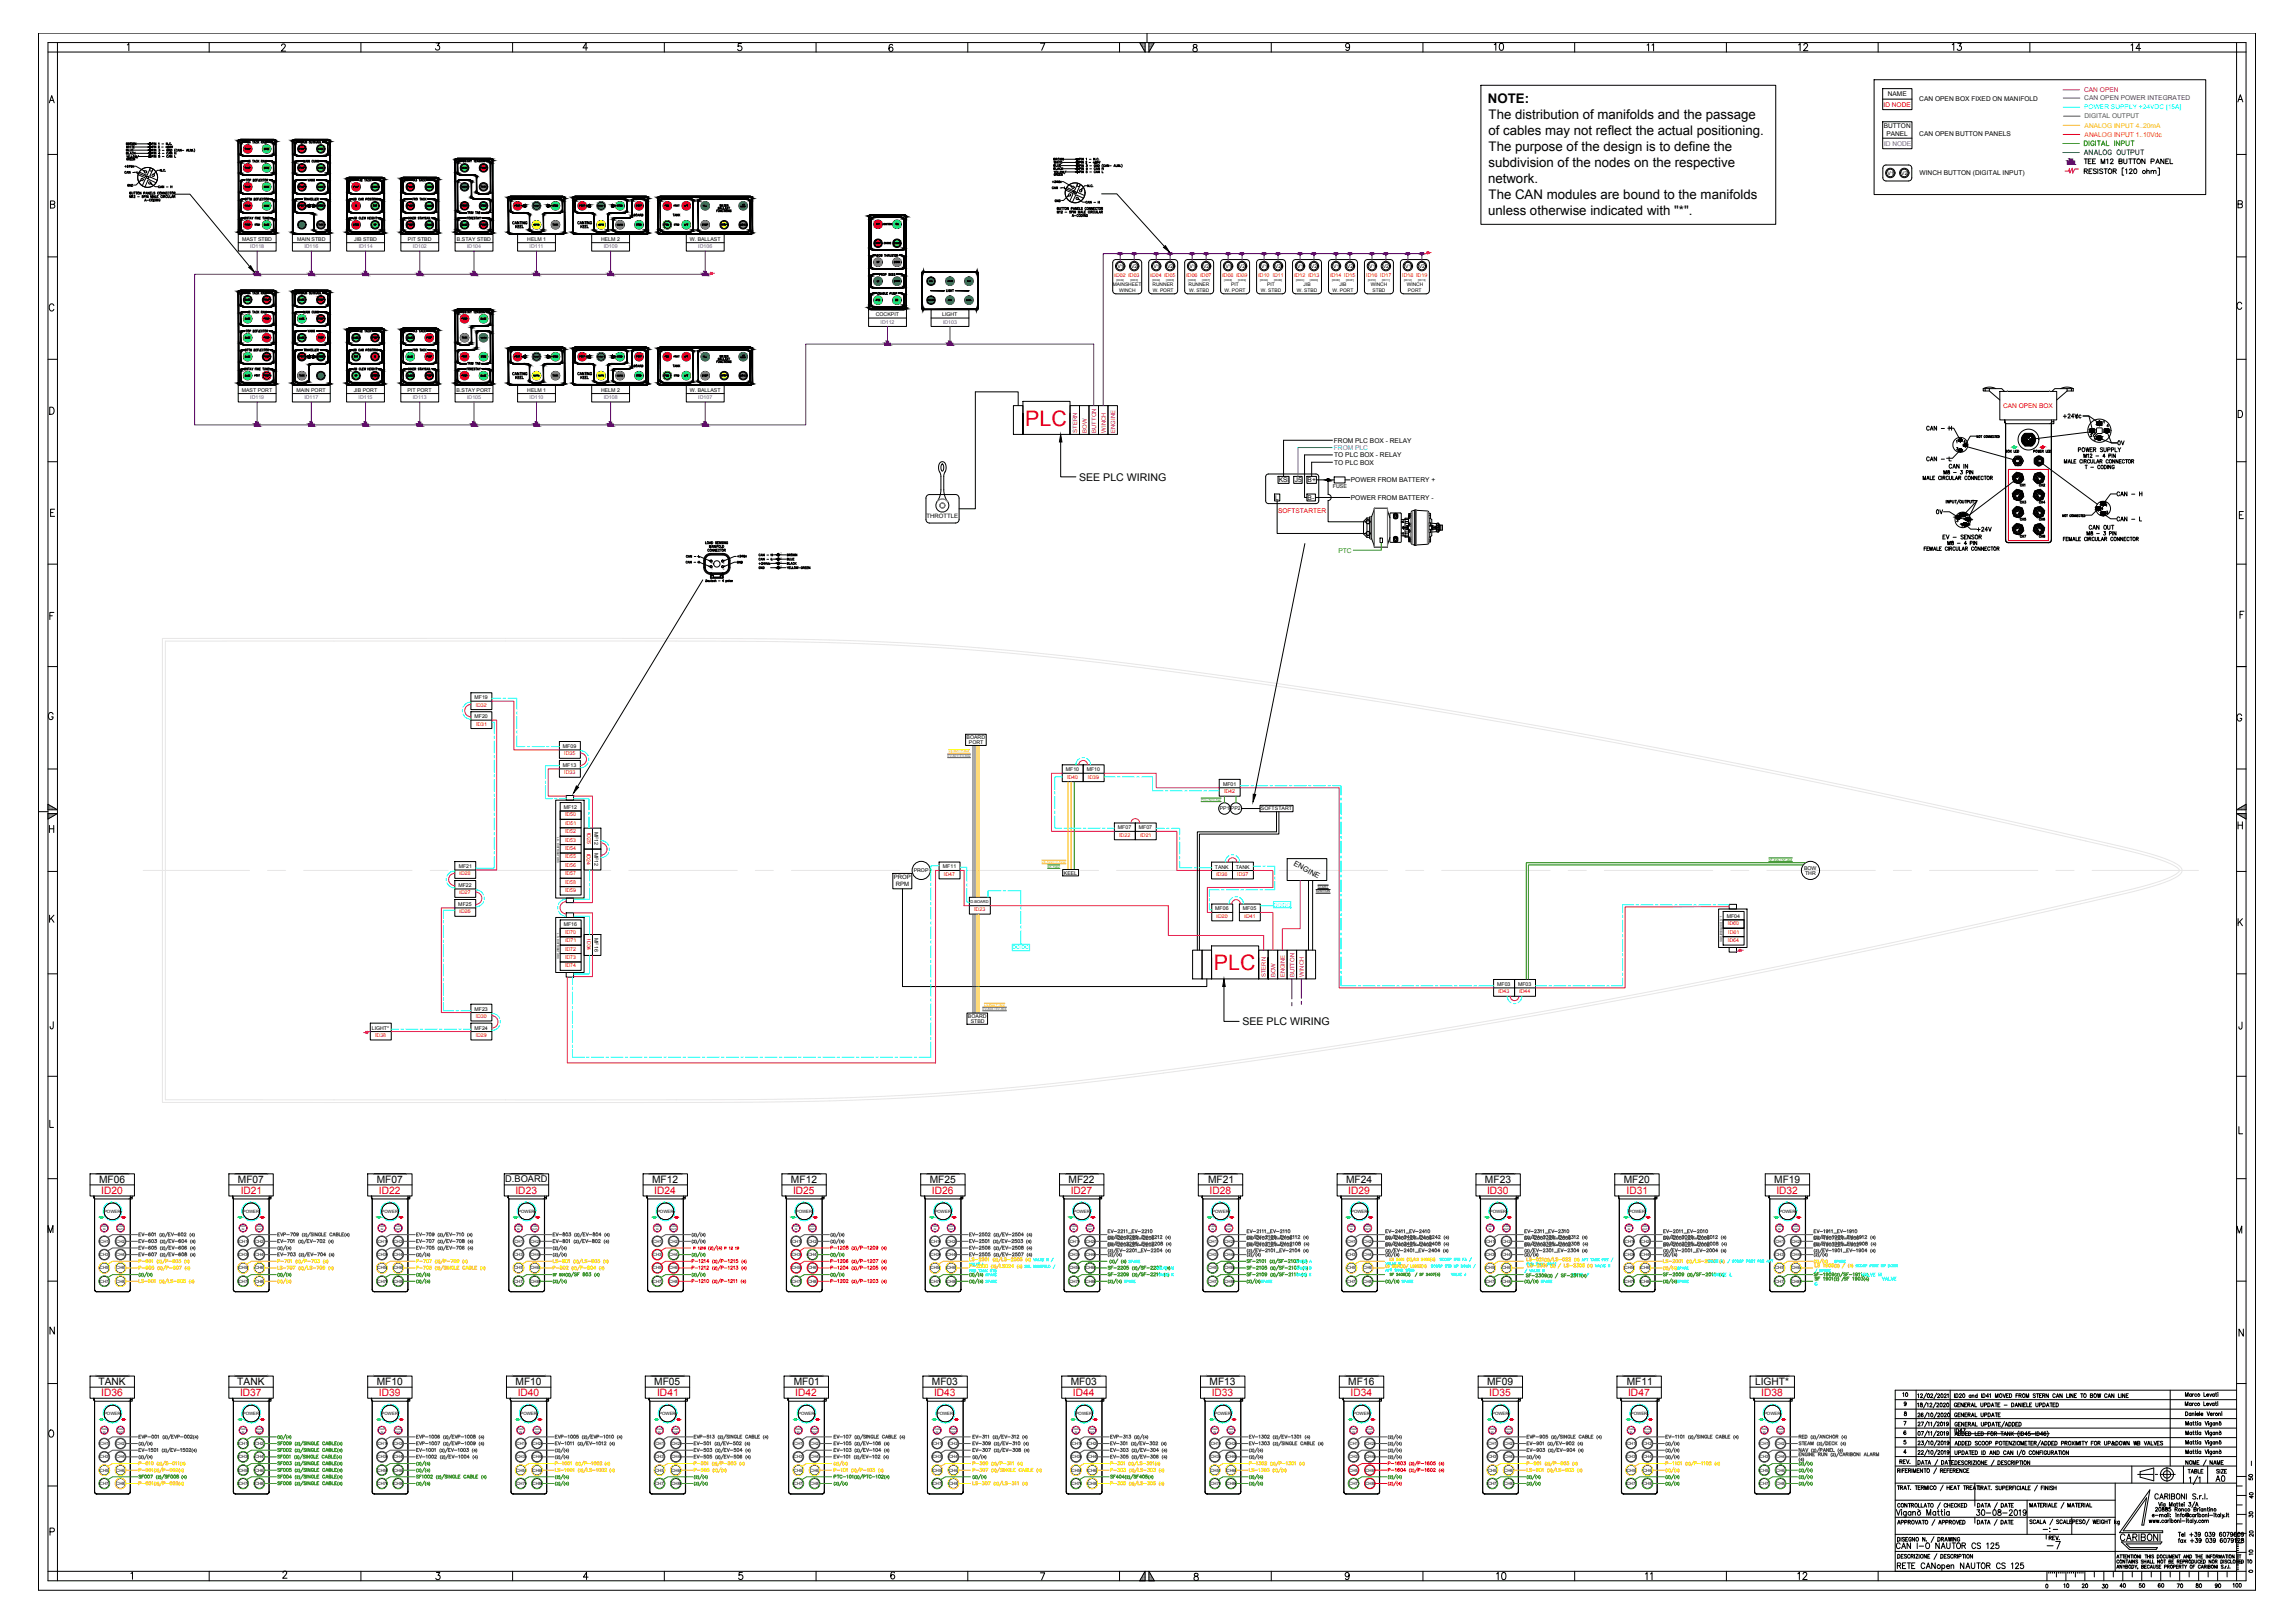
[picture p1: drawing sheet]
<svg xmlns="http://www.w3.org/2000/svg" width="1189mm" height="841mm" viewBox="0 0 1189 841" stroke-linecap="round" stroke-linejoin="round" font-family="sans-serif">
<defs><g id="words">
<g font-size="11.1" fill="#f00">
<text x="531" y="221">PLC</text>
<text x="629" y="503">PLC</text>
</g>
<g font-size="7.5">
<text x="931" y="28">12</text>
<text x="1011" y="28">13</text>
<text x="1060" y="804">-7</text>
<text x="775" y="820">10</text>
<text x="931" y="820">12</text>
</g>
<g font-size="7.1">
<text x="774" y="27">10</text>
<text x="853" y="28">11</text>
<text x="1103" y="28">14</text>
<text x="1098" y="800">CARIBONI</text>
</g>
<g font-size="6.9">
<text x="771" y="53">NOTE:</text>
<text x="771" y="62">The distribution of manifolds and the passage</text>
<text x="771" y="70">of cables may not reflect the actual positioning.</text>
<text x="771" y="78">The purpose of the design is to define the</text>
<text x="771" y="87">subdivision of the nodes on the respective</text>
<text x="771" y="95">network.</text>
<text x="771" y="103">The CAN modules are bound to the manifolds</text>
<text x="771" y="111">unless otherwise indicated with &quot;*&quot;.</text>
</g>
<g font-size="6.6">
<text x="1148" y="769">A0</text>
<text x="857" y="820" transform="rotate(-90 857 820)">11</text>
</g>
<g font-size="6.2">
<text x="1023" y="786">30-08-2019</text>
<text x="982" y="804">CAN I-O NAUTOR CS 125</text>
</g>
<text font-size="5.7" fill="#105689" x="1079" y="77">DIGITAL INPUT</text>
<g font-size="5.7">
<text x="1079" y="81">ANALOG OUTPUT</text>
<text x="1079" y="86">TEE M12 BUTTON PANEL</text>
</g>
<g font-size="5.5">
<text x="559" y="249">SEE PLC WIRING</text>
<text x="644" y="531">SEE PLC WIRING</text>
</g>
<g font-size="5.3">
<text x="1097" y="232">0V</text>
<text x="1076" y="235">POWER SUPPLY</text>
<text x="1009" y="244">CAN IN</text>
<text x="1096" y="258">CAN - H</text>
<text x="1003" y="267">0V</text>
<text x="1082" y="276">CAN OUT</text>
<text x="1096" y="271">CAN - L</text>
<text x="1006" y="280">EV - SENSOR</text>
<text x="1024" y="277">+24V</text>
<text x="51" y="613">MF06</text>
<text x="123" y="613">MF07</text>
<text x="195" y="613">MF07</text>
<text x="338" y="613">MF12</text>
<text x="410" y="613">MF12</text>
<text x="482" y="613">MF25</text>
<text x="554" y="613">MF22</text>
<text x="626" y="613">MF21</text>
<text x="698" y="613">MF24</text>
<text x="770" y="613">MF23</text>
<text x="842" y="613">MF20</text>
<text x="919" y="613">MF19</text>
<text x="51" y="718">TANK</text>
<text x="123" y="718">TANK</text>
<text x="195" y="718">MF10</text>
<text x="267" y="718">MF10</text>
<text x="339" y="718">MF05</text>
<text x="411" y="718">MF01</text>
<text x="483" y="718">MF03</text>
<text x="555" y="718">MF03</text>
<text x="627" y="718">MF13</text>
<text x="699" y="718">MF16</text>
<text x="771" y="718">MF09</text>
<text x="843" y="718">MF11</text>
<text x="910" y="718">LIGHT*</text>
<text x="985" y="725">10</text>
<text x="1169" y="768" transform="rotate(-90 1169 768)">50</text>
<text x="1169" y="778" transform="rotate(-90 1169 778)">40</text>
<text x="1058" y="795">-:-</text>
<text x="1169" y="797" transform="rotate(-90 1169 797)">20</text>
<text x="1078" y="824">20</text>
<text x="1127" y="824">70</text>
<text x="1156" y="824">100</text>
</g>
<g font-size="5.3" fill="#f00">
<text x="52" y="619">ID20</text>
<text x="125" y="619">ID21</text>
<text x="196" y="619">ID22</text>
<text x="267" y="619">ID23</text>
<text x="339" y="619">ID24</text>
<text x="411" y="619">ID25</text>
<text x="483" y="619">ID26</text>
<text x="555" y="619">ID27</text>
<text x="627" y="619">ID28</text>
<text x="699" y="619">ID29</text>
<text x="771" y="619">ID30</text>
<text x="843" y="619">ID31</text>
<text x="921" y="619">ID32</text>
<text x="52" y="723">ID36</text>
<text x="124" y="723">ID37</text>
<text x="196" y="723">ID39</text>
<text x="268" y="723">ID40</text>
<text x="341" y="723">ID41</text>
<text x="412" y="723">ID42</text>
<text x="484" y="723">ID43</text>
<text x="556" y="723">ID44</text>
<text x="628" y="723">ID33</text>
<text x="700" y="723">ID34</text>
<text x="772" y="723">ID35</text>
<text x="844" y="723">ID47</text>
<text x="913" y="723">ID38</text>
</g>
<g font-size="4.9">
<text x="1069" y="218">+24V</text>
<text x="998" y="224">CAN - H</text>
<text x="998" y="240">CAN - L</text>
<text x="984" y="760">REV.</text>
<text x="1133" y="764">TABLE</text>
<text x="1148" y="764">SIZE</text>
<text x="1169" y="787" transform="rotate(-90 1169 787)">30</text>
<text x="1061" y="799">REV.</text>
<text x="1169" y="807" transform="rotate(-90 1169 807)">10</text>
<text x="1069" y="824">10</text>
<text x="1089" y="824">30</text>
<text x="1098" y="824">40</text>
<text x="1108" y="824">50</text>
<text x="1118" y="824">60</text>
<text x="1137" y="824">80</text>
<text x="1147" y="824">90</text>
</g>
<g font-size="4.9" fill="#0ff">
<text x="887" y="663">VALVE L</text>
<text x="964" y="663">VALVE H</text>
</g>
<text font-size="4.8" x="262" y="613">D.BOARD</text>
<g font-size="4.4">
<text x="1075" y="218">DC</text>
<text x="1056" y="253">CH2</text>
<text x="1046" y="262">CH3</text>
<text x="1056" y="262">CH4</text>
</g>
<g font-size="4">
<text x="545" y="87">BLUE</text>
<text x="545" y="84">BROWN</text>
<text x="544" y="96">+24V</text>
<text x="65" y="98">GND</text>
<text x="546" y="106">GND</text>
<text x="196" y="118" transform="rotate(-90 196 118)">UP</text>
<text x="266" y="119">KEEL</text>
<text x="300" y="119">KEEL</text>
<text x="1046" y="271">CH5</text>
<text x="1056" y="271">CH6</text>
<text x="1046" y="280">CH7</text>
<text x="1056" y="280">CH8</text>
<text x="381" y="293">GND</text>
<text x="392" y="296">GND</text>
<text x="1165" y="816">0</text>
</g>
<text font-size="4" fill="#259500" x="814" y="662">VALVE F</text>
<text font-size="3.8" x="670" y="448" transform="rotate(29 670 448)">ENGINE</text>
<g font-size="3.5">
<text x="86" y="78">DC</text>
<text x="67" y="88">DC</text>
<text x="567" y="86">DC</text>
<text x="548" y="96">DC</text>
<text x="186" y="108" transform="rotate(-90 186 108)">IN</text>
<text x="344" y="118">FWD</text>
<text x="354" y="118">AFT</text>
<text x="453" y="118">OFF</text>
<text x="464" y="118">ON</text>
<text x="454" y="137">UP</text>
<text x="454" y="147">UP</text>
<text x="453" y="157">PTO</text>
<text x="463" y="157">DC</text>
<text x="183" y="186">OUT</text>
<text x="193" y="186">IN</text>
<text x="328" y="191">BOARD</text>
<text x="344" y="186">FWD</text>
<text x="354" y="186">AFT</text>
<text x="183" y="196">UP</text>
<text x="344" y="196">FWD</text>
<text x="354" y="196">AFT</text>
<text x="385" y="290">DC</text>
</g>
<text font-size="3.4" fill="#dd006e" x="1080" y="48">CAN OPEN</text>
<g font-size="3.4">
<text x="978" y="50">NAME</text>
<text x="995" y="52">CAN OPEN BOX FIXED ON MANIFOLD</text>
<text x="976" y="67">BUTTON</text>
<text x="978" y="71">PANEL</text>
<text x="995" y="71">CAN OPEN BUTTON PANELS</text>
<text x="995" y="91">WINCH BUTTON (DIGITAL INPUT)</text>
<text x="691" y="229">FROM PLC BOX - RELAY</text>
<text x="691" y="237">TO PLC BOX - RELAY</text>
<text x="691" y="241">TO PLC BOX</text>
<text x="663" y="250">KSI</text>
<text x="671" y="250">J5</text>
<text x="678" y="250">B+</text>
<text x="700" y="250">POWER FROM BATTERY +</text>
<text x="661" y="259">L</text>
<text x="678" y="259">B-</text>
<text x="700" y="259">POWER FROM BATTERY -</text>
</g>
<text font-size="3.4" fill="#4a0095" x="1080" y="52">CAN OPEN POWER INTEGRATED</text>
<g font-size="3.4" fill="#f00">
<text x="976" y="55">ID NODE</text>
<text x="1038" y="211">CAN OPEN BOX</text>
<text x="662" y="266">SOFTSTARTER</text>
</g>
<text font-size="3.4" fill="#0ff" x="1080" y="57">POWER SUPPLY +24VDC [15A]</text>
<text font-size="3.4" fill="#545454" x="1080" y="61">DIGITAL OUTPUT</text>
<text font-size="3.4" fill="#ffbf00" x="1080" y="66">ANALOG INPUT 4..20mA</text>
<text font-size="3.4" fill="#ff3f00" x="1080" y="71">ANALOG INPUT 1..10Vdc</text>
<text font-size="3.4" fill="#003fff" x="976" y="76">ID NODE</text>
<text font-size="3.4" fill="#006edd" x="691" y="233">FROM PLC</text>
<text font-size="3.4" fill="#259500" x="694" y="286">PTC</text>
<g font-size="3.1">
<text x="481" y="147">RED</text>
<text x="501" y="147">NAV</text>
<text x="480" y="268">THROTTLE</text>
<text x="463" y="456">PROP</text>
<text x="464" y="459">RPM</text>
</g>
<g font-size="3.1" fill="#dd006e">
<text x="558" y="224" transform="rotate(-90 558 224)">STERN</text>
<text x="563" y="224" transform="rotate(-90 563 224)">BOW</text>
<text x="568" y="224" transform="rotate(-90 568 224)">BUTTON</text>
<text x="573" y="224" transform="rotate(-90 573 224)">WINCH</text>
<text x="578" y="224" transform="rotate(-90 578 224)">ENGINE</text>
<text x="656" y="506" transform="rotate(-90 656 506)">STERN</text>
<text x="661" y="506" transform="rotate(-90 661 506)">BOW</text>
<text x="666" y="507" transform="rotate(-90 666 507)">ENGINE</text>
<text x="671" y="506" transform="rotate(-90 671 506)">BUTTON</text>
<text x="676" y="506" transform="rotate(-90 676 506)">WINCH</text>
</g>
<g font-size="2.7">
<text x="978" y="91">V1</text>
<text x="985" y="91">V2</text>
<text x="125" y="125">MAST STBD</text>
<text x="154" y="125">MAIN STBD</text>
<text x="184" y="125">JIB STBD</text>
<text x="211" y="125">PIT STBD</text>
<text x="237" y="125">B.STAY STBD</text>
<text x="273" y="125">HELM 1</text>
<text x="311" y="125">HELM 2</text>
<text x="357" y="125">W. BALLAST</text>
<text x="579" y="139">V1</text>
<text x="586" y="139">V2</text>
<text x="598" y="139">V1</text>
<text x="605" y="139">V2</text>
<text x="616" y="139">V1</text>
<text x="623" y="139">V2</text>
<text x="635" y="139">V1</text>
<text x="642" y="139">V2</text>
<text x="654" y="139">V1</text>
<text x="661" y="139">V2</text>
<text x="672" y="139">V1</text>
<text x="679" y="139">V2</text>
<text x="691" y="139">V1</text>
<text x="698" y="139">V2</text>
<text x="710" y="139">V1</text>
<text x="717" y="139">V2</text>
<text x="728" y="139">V1</text>
<text x="735" y="139">V2</text>
<text x="454" y="164">COCKPIT</text>
<text x="488" y="164">LIGHT</text>
<text x="125" y="203">MAST PORT</text>
<text x="154" y="203">MAIN PORT</text>
<text x="183" y="203">JIB PORT</text>
<text x="211" y="203">PIT PORT</text>
<text x="237" y="203">B.STAY PORT</text>
<text x="273" y="203">HELM 1</text>
<text x="311" y="203">HELM 2</text>
<text x="357" y="203">W. BALLAST</text>
<text x="691" y="253">FUSE</text>
<text x="708" y="271">+</text>
<text x="709" y="277">-</text>
<text x="246" y="362">MF19</text>
<text x="246" y="372">MF20</text>
<text x="501" y="383">BOARD</text>
<text x="292" y="388">MF09</text>
<text x="502" y="385">PORT</text>
<text x="292" y="397">MF13</text>
<text x="552" y="400">MF10</text>
<text x="563" y="400">MF10</text>
<text x="634" y="407">MF01</text>
<text x="292" y="419">MF12</text>
<text x="632" y="420">PP1 PP2</text>
<text x="653" y="420">SOFTSTART</text>
<text x="308" y="431" transform="rotate(90 308 431)">MF12</text>
<text x="579" y="430">MF07</text>
<text x="590" y="430">MF07</text>
<text x="308" y="442" transform="rotate(90 308 442)">MF12</text>
<text x="238" y="450">MF21</text>
<text x="474" y="452">PROP</text>
<text x="489" y="450">MF11</text>
<text x="551" y="453">KEEL</text>
<text x="630" y="450">TANK</text>
<text x="640" y="450">TANK</text>
<text x="935" y="451">BOW</text>
<text x="935" y="453">THR</text>
<text x="238" y="460">MF22</text>
<text x="238" y="469">MF25</text>
<text x="630" y="472">MF06</text>
<text x="644" y="472">MF05</text>
<text x="292" y="480">MF16</text>
<text x="895" y="476">MF04</text>
<text x="308" y="486" transform="rotate(90 308 486)">MF16</text>
<text x="776" y="511">MF03</text>
<text x="787" y="511">MF03</text>
<text x="246" y="524">MF23</text>
<text x="502" y="528">BOARD</text>
<text x="193" y="534">LIGHT*</text>
<text x="246" y="534">MF24</text>
<text x="503" y="530">STBD</text>
</g>
<g font-size="2.7" fill="#003fff">
<text x="130" y="129">ID118</text>
<text x="158" y="129">ID116</text>
<text x="186" y="129">ID114</text>
<text x="214" y="129">ID102</text>
<text x="242" y="129">ID104</text>
<text x="274" y="129">ID111</text>
<text x="313" y="129">ID109</text>
<text x="362" y="129">ID106</text>
<text x="456" y="168">ID112</text>
<text x="489" y="168">ID103</text>
<text x="130" y="207">ID119</text>
<text x="158" y="207">ID117</text>
<text x="186" y="207">ID115</text>
<text x="214" y="207">ID113</text>
<text x="242" y="207">ID105</text>
<text x="274" y="207">ID110</text>
<text x="313" y="207">ID108</text>
<text x="362" y="207">ID107</text>
</g>
<g font-size="2.7" fill="#f00">
<text x="578" y="144">ID02 ID03</text>
<text x="596" y="144">ID04 ID05</text>
<text x="615" y="144">ID06 ID07</text>
<text x="634" y="144">ID08 ID09</text>
<text x="652" y="144">ID10 ID11</text>
<text x="671" y="144">ID12 ID13</text>
<text x="689" y="144">ID14 ID15</text>
<text x="708" y="144">ID16 ID17</text>
<text x="727" y="144">ID18 ID19</text>
<text x="247" y="366">ID32</text>
<text x="247" y="376">ID31</text>
<text x="292" y="391">ID35</text>
<text x="292" y="401">ID33</text>
<text x="553" y="404">ID40</text>
<text x="564" y="404">ID39</text>
<text x="634" y="411">ID42</text>
<text x="293" y="423">ID50</text>
<text x="293" y="432">ID52</text>
<text x="293" y="427">ID51</text>
<text x="304" y="432" transform="rotate(90 304 432)">ID25</text>
<text x="293" y="436">ID53</text>
<text x="580" y="434">ID22</text>
<text x="591" y="434">ID21</text>
<text x="293" y="440">ID54</text>
<text x="304" y="442" transform="rotate(90 304 442)">ID24</text>
<text x="293" y="445">ID55</text>
<text x="293" y="449">ID56</text>
<text x="238" y="454">ID28</text>
<text x="293" y="454">ID57</text>
<text x="489" y="454">ID47</text>
<text x="630" y="454">ID36</text>
<text x="641" y="454">ID37</text>
<text x="293" y="458">ID58</text>
<text x="238" y="463">ID27</text>
<text x="293" y="462">ID59</text>
<text x="238" y="473">ID26</text>
<text x="505" y="472">ID23</text>
<text x="630" y="476">ID20</text>
<text x="645" y="476">ID41</text>
<text x="896" y="479">ID60</text>
<text x="293" y="484">ID70</text>
<text x="896" y="484">ID61</text>
<text x="293" y="488">ID71</text>
<text x="304" y="487" transform="rotate(90 304 487)">ID34</text>
<text x="896" y="488">ID64</text>
<text x="293" y="497">ID73</text>
<text x="293" y="493">ID72</text>
<text x="293" y="501">ID74</text>
<text x="777" y="515">ID43</text>
<text x="787" y="515">ID44</text>
<text x="247" y="528">ID30</text>
<text x="194" y="537">ID38</text>
<text x="247" y="537">ID29</text>
</g>
<g font-size="2.7" fill="#0ff">
<text x="660" y="470">DC/DC</text>
<text x="525" y="492">DC/DC</text>
</g>
<g font-size="2.5">
<text x="577" y="148">MAINSHEET</text>
<text x="597" y="148">RUNNER</text>
<text x="616" y="148">RUNNER</text>
<text x="638" y="148">PIT</text>
<text x="657" y="148">PIT</text>
<text x="676" y="148">JIB</text>
<text x="694" y="148">JIB</text>
<text x="710" y="148">WINCH</text>
<text x="729" y="148">WINCH</text>
<text x="580" y="151">WINCH</text>
<text x="597" y="151">W. PORT</text>
<text x="616" y="151">W. STBD</text>
<text x="635" y="151">W. PORT</text>
<text x="653" y="151">W. STBD</text>
<text x="672" y="151">W. STBD</text>
<text x="691" y="151">W. PORT</text>
<text x="711" y="151">STBD</text>
<text x="730" y="151">PORT</text>
</g>
<g font-size="2.3">
<text x="54" y="629">POWER</text>
<text x="126" y="629">POWER</text>
<text x="198" y="629">POWER</text>
<text x="269" y="629">POWER</text>
<text x="341" y="629">POWER</text>
<text x="412" y="629">POWER</text>
<text x="484" y="629">POWER</text>
<text x="556" y="629">POWER</text>
<text x="628" y="629">POWER</text>
<text x="700" y="629">POWER</text>
<text x="772" y="629">POWER</text>
<text x="844" y="629">POWER</text>
<text x="922" y="629">POWER</text>
<text x="52" y="644">CH1</text>
<text x="60" y="644">CH2</text>
<text x="124" y="644">CH1</text>
<text x="132" y="644">CH2</text>
<text x="196" y="644">CH1</text>
<text x="204" y="644">CH2</text>
<text x="267" y="644">CH1</text>
<text x="275" y="644">CH2</text>
<text x="339" y="644">CH1</text>
<text x="347" y="644">CH2</text>
<text x="410" y="644">CH1</text>
<text x="419" y="644">CH2</text>
<text x="482" y="644">CH1</text>
<text x="491" y="644">CH2</text>
<text x="554" y="644">CH1</text>
<text x="563" y="644">CH2</text>
<text x="626" y="644">CH1</text>
<text x="635" y="644">CH2</text>
<text x="698" y="644">CH1</text>
<text x="707" y="644">CH2</text>
<text x="770" y="644">CH1</text>
<text x="778" y="644">CH2</text>
<text x="842" y="644">CH1</text>
<text x="850" y="644">CH2</text>
<text x="920" y="644">CH1</text>
<text x="928" y="644">CH2</text>
<text x="52" y="651">CH3</text>
<text x="60" y="651">CH4</text>
<text x="124" y="651">CH3</text>
<text x="132" y="651">CH4</text>
<text x="196" y="651">CH3</text>
<text x="204" y="651">CH4</text>
<text x="266" y="651">CH3</text>
<text x="275" y="651">CH4</text>
<text x="338" y="651">CH3</text>
<text x="347" y="651">CH4</text>
<text x="410" y="651">CH3</text>
<text x="419" y="651">CH4</text>
<text x="482" y="651">CH3</text>
<text x="491" y="651">CH4</text>
<text x="554" y="651">CH3</text>
<text x="563" y="651">CH4</text>
<text x="626" y="651">CH3</text>
<text x="635" y="651">CH4</text>
<text x="698" y="651">CH3</text>
<text x="707" y="651">CH4</text>
<text x="770" y="651">CH3</text>
<text x="778" y="651">CH4</text>
<text x="842" y="651">CH3</text>
<text x="850" y="651">CH4</text>
<text x="920" y="651">CH3</text>
<text x="928" y="651">CH4</text>
<text x="52" y="658">CH5</text>
<text x="60" y="658">CH6</text>
<text x="124" y="658">CH5</text>
<text x="132" y="658">CH6</text>
<text x="196" y="658">CH5</text>
<text x="204" y="658">CH6</text>
<text x="266" y="658">CH5</text>
<text x="275" y="658">CH6</text>
<text x="338" y="658">CH5</text>
<text x="347" y="658">CH6</text>
<text x="410" y="658">CH5</text>
<text x="419" y="658">CH6</text>
<text x="482" y="658">CH5</text>
<text x="491" y="658">CH6</text>
<text x="554" y="658">CH5</text>
<text x="563" y="658">CH6</text>
<text x="626" y="658">CH5</text>
<text x="635" y="658">CH6</text>
<text x="698" y="658">CH5</text>
<text x="707" y="658">CH6</text>
<text x="770" y="658">CH5</text>
<text x="778" y="658">CH6</text>
<text x="842" y="658">CH5</text>
<text x="850" y="658">CH6</text>
<text x="920" y="658">CH5</text>
<text x="928" y="658">CH6</text>
<text x="52" y="665">CH7</text>
<text x="60" y="665">CH8</text>
<text x="124" y="665">CH7</text>
<text x="132" y="665">CH8</text>
<text x="196" y="665">CH7</text>
<text x="204" y="665">CH8</text>
<text x="266" y="665">CH7</text>
<text x="275" y="665">CH8</text>
<text x="338" y="665">CH7</text>
<text x="347" y="665">CH8</text>
<text x="410" y="665">CH7</text>
<text x="419" y="665">CH8</text>
<text x="482" y="665">CH7</text>
<text x="491" y="665">CH8</text>
<text x="554" y="665">CH7</text>
<text x="563" y="665">CH8</text>
<text x="626" y="665">CH7</text>
<text x="635" y="665">CH8</text>
<text x="698" y="665">CH7</text>
<text x="707" y="665">CH8</text>
<text x="770" y="665">CH7</text>
<text x="778" y="665">CH8</text>
<text x="842" y="665">CH7</text>
<text x="850" y="665">CH8</text>
<text x="920" y="665">CH7</text>
<text x="928" y="665">CH8</text>
<text x="54" y="733">POWER</text>
<text x="126" y="733">POWER</text>
<text x="198" y="733">POWER</text>
<text x="270" y="733">POWER</text>
<text x="342" y="733">POWER</text>
<text x="414" y="733">POWER</text>
<text x="486" y="733">POWER</text>
<text x="557" y="733">POWER</text>
<text x="629" y="733">POWER</text>
<text x="701" y="733">POWER</text>
<text x="773" y="733">POWER</text>
<text x="845" y="733">POWER</text>
<text x="914" y="733">POWER</text>
<text x="52" y="749">CH1</text>
<text x="60" y="749">CH2</text>
<text x="124" y="749">CH1</text>
<text x="132" y="749">CH2</text>
<text x="196" y="749">CH1</text>
<text x="204" y="749">CH2</text>
<text x="268" y="749">CH1</text>
<text x="276" y="749">CH2</text>
<text x="340" y="749">CH1</text>
<text x="348" y="749">CH2</text>
<text x="412" y="749">CH1</text>
<text x="420" y="749">CH2</text>
<text x="484" y="749">CH1</text>
<text x="492" y="749">CH2</text>
<text x="555" y="749">CH1</text>
<text x="564" y="749">CH2</text>
<text x="627" y="749">CH1</text>
<text x="636" y="749">CH2</text>
<text x="699" y="749">CH1</text>
<text x="708" y="749">CH2</text>
<text x="771" y="749">CH1</text>
<text x="780" y="749">CH2</text>
<text x="843" y="749">CH1</text>
<text x="852" y="749">CH2</text>
<text x="912" y="749">CH1</text>
<text x="921" y="749">CH2</text>
<text x="52" y="756">CH3</text>
<text x="60" y="756">CH4</text>
<text x="124" y="756">CH3</text>
<text x="132" y="756">CH4</text>
<text x="196" y="756">CH3</text>
<text x="204" y="756">CH4</text>
<text x="268" y="756">CH3</text>
<text x="276" y="756">CH4</text>
<text x="340" y="756">CH3</text>
<text x="348" y="756">CH4</text>
<text x="411" y="756">CH3</text>
<text x="420" y="756">CH4</text>
<text x="483" y="756">CH3</text>
<text x="492" y="756">CH4</text>
<text x="555" y="756">CH3</text>
<text x="564" y="756">CH4</text>
<text x="627" y="756">CH3</text>
<text x="636" y="756">CH4</text>
<text x="699" y="756">CH3</text>
<text x="708" y="756">CH4</text>
<text x="771" y="756">CH3</text>
<text x="780" y="756">CH4</text>
<text x="843" y="756">CH3</text>
<text x="852" y="756">CH4</text>
<text x="912" y="756">CH3</text>
<text x="921" y="756">CH4</text>
<text x="52" y="763">CH5</text>
<text x="60" y="763">CH6</text>
<text x="124" y="763">CH5</text>
<text x="132" y="763">CH6</text>
<text x="196" y="763">CH5</text>
<text x="204" y="763">CH6</text>
<text x="268" y="763">CH5</text>
<text x="276" y="763">CH6</text>
<text x="340" y="763">CH5</text>
<text x="348" y="763">CH6</text>
<text x="411" y="763">CH5</text>
<text x="420" y="763">CH6</text>
<text x="483" y="763">CH5</text>
<text x="492" y="763">CH6</text>
<text x="555" y="763">CH5</text>
<text x="564" y="763">CH6</text>
<text x="627" y="763">CH5</text>
<text x="636" y="763">CH6</text>
<text x="699" y="763">CH5</text>
<text x="708" y="763">CH6</text>
<text x="771" y="763">CH5</text>
<text x="780" y="763">CH6</text>
<text x="843" y="763">CH5</text>
<text x="852" y="763">CH6</text>
<text x="912" y="763">CH5</text>
<text x="921" y="763">CH6</text>
<text x="52" y="770">CH7</text>
<text x="60" y="770">CH8</text>
<text x="124" y="770">CH7</text>
<text x="132" y="770">CH8</text>
<text x="196" y="770">CH7</text>
<text x="204" y="770">CH8</text>
<text x="268" y="770">CH7</text>
<text x="276" y="770">CH8</text>
<text x="340" y="770">CH7</text>
<text x="348" y="770">CH8</text>
<text x="411" y="770">CH7</text>
<text x="420" y="770">CH8</text>
<text x="483" y="770">CH7</text>
<text x="492" y="770">CH8</text>
<text x="555" y="770">CH7</text>
<text x="564" y="770">CH8</text>
<text x="627" y="770">CH7</text>
<text x="636" y="770">CH8</text>
<text x="699" y="770">CH7</text>
<text x="708" y="770">CH8</text>
<text x="771" y="770">CH7</text>
<text x="780" y="770">CH8</text>
<text x="843" y="770">CH7</text>
<text x="852" y="770">CH8</text>
<text x="912" y="770">CH7</text>
<text x="921" y="770">CH8</text>
</g>
<text font-size="2.1" x="503" y="468">D.BOARD</text>
<g font-size="1.6" fill="#ffbf00">
<text x="492" y="390">LS-801/ P-802</text>
<text x="540" y="447">LS-1001/ P-1002</text>
<text x="510" y="521">LS-803/ P-804</text>
</g>
<g font-size="1.6" fill="#545454">
<text x="491" y="392">EV-801/ EV-802</text>
<text x="509" y="523">EV-803 / EV-804</text>
</g>
<g font-size="1.6" fill="#259500">
<text x="622" y="415">PTC-101/-102</text>
<text x="543" y="450">SF-1002</text>
<text x="917" y="446">SF-405 / SF-404</text>
</g>
<g font-size="1.6">
<text x="683" y="460">START</text>
<text x="682" y="462">IGNITION</text>
</g>
<g font-size="1.4">
<text x="579" y="146">[0X02]</text>
<text x="586" y="146">[0X03]</text>
<text x="597" y="146">[0X04]</text>
<text x="604" y="146">[0X05]</text>
<text x="616" y="146">[0X06]</text>
<text x="623" y="146">[0X07]</text>
<text x="634" y="146">[0X08]</text>
<text x="642" y="146">[0X09]</text>
<text x="653" y="146">[0X0A]</text>
<text x="660" y="146">[0X0B]</text>
<text x="672" y="146">[0X0C]</text>
<text x="679" y="146">[0X0D]</text>
<text x="690" y="146">[0X0E]</text>
<text x="698" y="146">[0X0F]</text>
<text x="709" y="146">[0X10]</text>
<text x="716" y="146">[0X11]</text>
<text x="728" y="146">[0X12]</text>
<text x="735" y="146">[0X13]</text>
<text x="289" y="434" transform="rotate(90 289 434)">L.S. DISTRIBUTORS</text>
<text x="891" y="475" transform="rotate(90 891 475)">L.S. DISTRIBUTORS</text>
<text x="289" y="484" transform="rotate(90 289 484)">L.S. DISTRIBUTORS</text>
</g>
<g font-size="1.3">
<text x="75" y="89">2</text>
<text x="73" y="93">3</text>
<text x="76" y="92">5</text>
<text x="77" y="95">4</text>
<text x="79" y="91">1</text>
<text x="554" y="101">3</text>
<text x="556" y="97">2</text>
<text x="557" y="100">5</text>
<text x="560" y="99">1</text>
<text x="558" y="103">4</text>
<text x="404" y="287">1</text>
<text x="369" y="292">2</text>
<text x="375" y="292">3</text>
<text x="404" y="289">2</text>
<text x="404" y="292">3</text>
<text x="404" y="294">4</text>
<text x="369" y="295">1</text>
<text x="375" y="295">4</text>
<text x="53" y="636">CAN</text>
<text x="53" y="638">IN</text>
<text x="61" y="638">OUT</text>
<text x="61" y="636">CAN</text>
<text x="125" y="636">CAN</text>
<text x="125" y="638">IN</text>
<text x="133" y="638">OUT</text>
<text x="133" y="636">CAN</text>
<text x="197" y="636">CAN</text>
<text x="197" y="638">IN</text>
<text x="205" y="638">OUT</text>
<text x="205" y="636">CAN</text>
<text x="267" y="636">CAN</text>
<text x="268" y="638">IN</text>
<text x="276" y="638">OUT</text>
<text x="276" y="636">CAN</text>
<text x="339" y="636">CAN</text>
<text x="340" y="638">IN</text>
<text x="348" y="638">OUT</text>
<text x="348" y="636">CAN</text>
<text x="411" y="636">CAN</text>
<text x="412" y="638">IN</text>
<text x="420" y="638">OUT</text>
<text x="420" y="636">CAN</text>
<text x="483" y="636">CAN</text>
<text x="484" y="638">IN</text>
<text x="492" y="638">OUT</text>
<text x="492" y="636">CAN</text>
<text x="555" y="636">CAN</text>
<text x="556" y="638">IN</text>
<text x="564" y="638">OUT</text>
<text x="564" y="636">CAN</text>
<text x="627" y="636">CAN</text>
<text x="628" y="638">IN</text>
<text x="635" y="638">OUT</text>
<text x="636" y="636">CAN</text>
<text x="699" y="636">CAN</text>
<text x="700" y="638">IN</text>
<text x="707" y="638">OUT</text>
<text x="707" y="636">CAN</text>
<text x="771" y="636">CAN</text>
<text x="772" y="638">IN</text>
<text x="779" y="638">OUT</text>
<text x="779" y="636">CAN</text>
<text x="843" y="636">CAN</text>
<text x="844" y="638">IN</text>
<text x="851" y="638">OUT</text>
<text x="851" y="636">CAN</text>
<text x="921" y="636">CAN</text>
<text x="922" y="638">IN</text>
<text x="929" y="638">OUT</text>
<text x="929" y="636">CAN</text>
<text x="53" y="741">CAN</text>
<text x="53" y="742">IN</text>
<text x="61" y="742">OUT</text>
<text x="61" y="741">CAN</text>
<text x="125" y="741">CAN</text>
<text x="125" y="742">IN</text>
<text x="133" y="742">OUT</text>
<text x="133" y="741">CAN</text>
<text x="197" y="741">CAN</text>
<text x="197" y="742">IN</text>
<text x="205" y="742">OUT</text>
<text x="205" y="741">CAN</text>
<text x="269" y="741">CAN</text>
<text x="269" y="742">IN</text>
<text x="277" y="742">OUT</text>
<text x="277" y="741">CAN</text>
<text x="340" y="741">CAN</text>
<text x="341" y="742">IN</text>
<text x="349" y="742">OUT</text>
<text x="349" y="741">CAN</text>
<text x="412" y="741">CAN</text>
<text x="413" y="742">IN</text>
<text x="421" y="742">OUT</text>
<text x="421" y="741">CAN</text>
<text x="484" y="741">CAN</text>
<text x="485" y="742">IN</text>
<text x="493" y="742">OUT</text>
<text x="493" y="741">CAN</text>
<text x="556" y="741">CAN</text>
<text x="557" y="742">IN</text>
<text x="565" y="742">OUT</text>
<text x="565" y="741">CAN</text>
<text x="628" y="741">CAN</text>
<text x="629" y="742">IN</text>
<text x="637" y="742">OUT</text>
<text x="637" y="741">CAN</text>
<text x="700" y="741">CAN</text>
<text x="701" y="742">IN</text>
<text x="709" y="742">OUT</text>
<text x="709" y="741">CAN</text>
<text x="772" y="741">CAN</text>
<text x="773" y="742">IN</text>
<text x="780" y="742">OUT</text>
<text x="781" y="741">CAN</text>
<text x="844" y="741">CAN</text>
<text x="845" y="742">IN</text>
<text x="852" y="742">OUT</text>
<text x="852" y="741">CAN</text>
<text x="913" y="741">CAN</text>
<text x="914" y="742">IN</text>
<text x="921" y="742">OUT</text>
<text x="921" y="741">CAN</text>
</g>
</g></defs>
<!-- layer: 0 -->
<g fill="none" stroke="#808080" stroke-width=".52">
<path d="M591 23h2M591 22v1M592 24h1M592 22v3M592 25h1M593 26h.1M593 22v4M595 23h3M595 24h2M595 25h2M595 26h1M596 22v4"/>
<path d="M597 22v3M598 22v1M1040 203h.1M1062 203h.1M489 265h-2M491 260a3 3 0 0 0-5 0M710 268v11M712 263v21M719 263v21M728 271v2M728 274v2M729 273h.1"/>
<path d="M729 274h.1M731 269v2M731 272v1M731 274h.1M731 276v2M731 265v16M732 265v17M734 264v18M740 265v17M740 265v16M743 273h.1M743 274h.1"/>
<path d="M25 417h1M25 418h2M25 419h3M25 417v3M26 417v3M26 418v2M27 418v2M28 419v1M29 419v1M30 420h.1M1159 420h.1M1160 419v1"/>
<path d="M1160 419h4M1161 419v1M1162 418v2M1162 418h2M1163 417h1M1163 417v3M1164 417v3M25 422h4M25 423h3M25 424h1M25 422v2M26 422v2"/>
<path d="M26 422v1M27 422v1M28 422v1M29 422h.1M30 422h.1M1159 422h.1M1160 422h4M1160 422h.1M1161 422v1M1161 423h3M1162 422v1M1162 422v2h2"/>
<path d="M1163 422v2M1164 422v2M50 608h.1M67 608h.1M122 608h.1M139 608h.1M194 608h.1M211 608h.1M264 608h.1M281 608h.1M336 608h.1M353 608h.1"/>
<path d="M408 608h.1M425 608h.1M480 608h.1M497 608h.1M552 608h.1M569 608h.1M624 608h.1M641 608h.1M696 608h.1M713 608h.1M768 608h.1M785 608h.1"/>
<path d="M840 608h.1M857 608h.1M50 713h.1M67 713h.1M122 713h.1M139 713h.1M194 713h.1M211 713h.1M266 713h.1M283 713h.1M337 713h.1M355 713h.1"/>
<path d="M409 713h.1M426 713h.1M481 713h.1M498 713h.1M553 713h.1M570 713h.1M625 713h.1M642 713h.1M697 713h.1M714 713h.1M769 713h.1M786 713h.1"/>
<path d="M841 713h.1M858 713h.1M910 713h.1M927 713h.1M591 819h2M591 818h2M591 818v1M592 818h1M592 817h1M592 817v2M592 816h1M593 815v4"/>
<path d="M593 815h.1M593 814h.1M595 815h1v4M595 814h1M595 816h1M595 817h2M595 818h2M595 818h3M595 819h3M597 817v2M598 818v1"/>
<circle cx="488" cy="262" r="1.3"/>
</g>
<g fill="none" stroke="#000" stroke-width=".52">
<path d="M20 17h1149v807h-1149zM594 17v5M25 22h1139v797h-1139zM30 27h1129v787h-1129zM30 22v5h-5M66 23h1v3M108 22v5M146 24l1-1h1l-2 4h2M187 22v5M226 22h2l-1 2a1.2 1.2 0 0 1 1 1 1.2 1.2 0 0 1-2 0M266 22v5M305 25h-3l2-3v4"/>
<path d="M344 22v5M384 23h-1l-1 1a1.2 1.2 0 0 1 2 0 1.2 1.2 0 0 1 0 2 1.2 1.2 0 0 1-2 0M423 22v5M463 24l-1-1a1.8 1.8 0 0 0-2 2 1.8 1.8 0 0 0 2 2 1.1 1.1 0 0 0 1-1 1.1 1.1 0 0 0-1-1 1.1 1.1 0 0 0-1 0M502 22v5M539 22h2l-1 4M580 22v5M591 22l2 5v-5M595 22v5l3-5M619 23v1a1.5 1.5 0 0 1 1 1 1.5 1.5 0 0 1 0 2h-1a1.2 1.2 0 0 1-1-2 1.2 1.2 0 0 1 2-1v-1zM659 22v5M699 24a1.1 1.1 0 0 1-1 1 1.1 1.1 0 0 1 0-2 1.1 1.1 0 0 1 1 0v3h-2"/>
<path d="M737 22v5M816 22v5M895 22v5M973 22v5M1052 22v5M1159 22v5h5M26 53l1-3 1 3M26 52h2M767 44h153v72h-153zM971 41h172v60h-172zM976 46h15v11h-15zM976 51h15"/>
<path d="M1160 53l1-4 1 4M1160 52h2M65 78l1-1h-1v1h1M65 79h1h-1v1h1v-1M65 74h1h-1v1h1v-1M66 76v1v-1v1l1-1M66 77v1h1M66 79v1h1M66 74h1h-1v1M67 76v1M67 76h.1M67 74v1"/>
<path d="M67 77l1 1v-1M67 80l1-1v1M67 80h1M68 76v1M68 76h1M68 78h1M69 76v1M69 74v1l1-1M69 77h-1v1h1M69 78h9M69 76h1M69 79h-1l1 1"/>
<path d="M69 79v1M70 76h-1v1h1M70 76h8M70 79l-1 1M70 74v1v-1v1M71 75h7M78 79h-8v1M79 79v1M79 78v-1v1M79 75v-1v1M79 76v1M80 74v1"/>
<path d="M80 77v1M80 79v1M80 76v1M81 76v1l-1-1v1M81 79v1l-1-1v1M81 77v1l-1-1v1M81 74v1l-1-1v1M82 76h1l-1 1h1M82 74v1M82 77h1v1h-1M83 80h-1l1-1v1M84 76h1"/>
<path d="M84 75h1M84 79h1M84 78h1M87 79h-1l1 1M87 80l1-1v1M88 80h.1M89 79v1l-1-1v1M91 79h.1M91 79v1M91 77v2M92 78h-1h1M92 78l1-1v1"/>
<path d="M92 78h1M94 77v1l-1-1v1M94 78h1M97 78v-1v1M97 78h.1M98 77v1M99 77v1M99 78v-1v1l1-1v1M100 78h.1M101 77v2M124 73l18-1 1 1v47l-1 1h-17h-1l-1-48zM124 73h18h1v47l-1 1h-17l-1-1z"/>
<path d="M125 74l3-1-2 1-1 1v5l1 1h14l2-2v1l-2 1h-14l-1-1zM127 77h.1M128 77h.1M128 77h1M129 73v1h-1M129 77h1h-1M130 74h-1l1-1v1M131 73h.1M131 73v1M132 74v-1v1M132 74h.1M133 73v1"/>
<path d="M134 73v1M134 74h.1M135 74l1-1h-1v1M136 74h.1M136 74l1-1v1M136 74h1M137 77h.1M137 74v-1l1 1v-1v1M137 77v1M138 78v-1v1M138 77h.1M138 73l3 1 1 1-1-1z"/>
<path d="M139 77h-1M139 77h.1M139 77v1M142 75v4M152 73l1-1h17l1 1v47l-1 1h-17h-1zM152 73h18h1v47l-1 1h-17l-1-1zM153 74l2-1-1 1-1 1v5l1 1h15l1-1v-5l-1-1-2-1 2 1h1v6l-2 1h-14l-1-1zM155 77h1h-1M156 77h.1M156 74v-1v1l1-1v1M157 77h.1M157 74v-1l1 1"/>
<path d="M157 74h1M157 77h1h-1M158 73v1M159 73v1l-1-1v1M161 73v1l1-1M162 73h1M163 73v1M163 74h1M164 73v1M164 74v-1l1 1M164 74h1M165 73v1l1-1"/>
<path d="M165 77h.1M165 77v1M166 78v-1v1M166 77h.1M166 73v1h1M167 77h-1M167 77h.1M168 77h-1l1 1M976 63h15v14h-15zM976 72h15M25 80h5M65 86h1"/>
<path d="M65 86v1M65 89v1M66 81h.1M66 90v-1v1M66 89h.1M66 86v1M66 81v1M66 82v1M66 81h1M67 82v1M67 81h-1v1h1M67 81v1h1"/>
<path d="M67 89v1v-1v1M67 82h1M68 82h-1v1h1M68 81v1h1M68 99l1 2v-2M68 82h1M69 89h1M69 82h-1v1h1M69 99h2M69 89l6 2M70 86l4 2M70 99v2"/>
<path d="M70 82v1l-1-1v1M70 81v1l1-1M71 99v2M71 89v1h1M71 81h7M72 91l3 1-1 4M72 81l-1 1M73 94v-1zM73 94l-3 2h-1M73 99v2l-1-2v2M74 88l1 1zM75 91l1 1z"/>
<path d="M76 92v-1h1v1h-1M77 99v2v-2v2M78 88a.7 .7 0 0 0 0 1 .7 .7 0 0 0 1-1M78 88l-2 3-4-2M78 87v1M78 95l1 1zM78 99v2M79 95l1 2h2M79 81v1M79 99v2M79 88l-1 4 3 1M79 88h.1"/>
<path d="M80 81v1M80 90h.1M80 100h.1M81 81v1l-1-1v1M81 95l-4-2-2 4M82 100v1v-1M83 81h-1h1h-1M83 97h-1h1M83 88h-2l-1 2M83 97v-1l1 1M83 97h1M84 88v1l-1-1v1"/>
<path d="M84 89h.1M84 81h1M84 99v2v-2v2M85 96v1l-1-1v1M85 88v1M86 99v2l-1-2v2M86 89h.1M86 97h1M87 99h-1v2h1M87 81h-1l1 1v-1M87 82l1-1v1M88 81h.1"/>
<path d="M88 100h-1v1l1-1M88 99h1M88 99v2M88 97h1M88 96v1M89 81v1l-1-1v1M89 96v1M91 81v1M125 94l2-1h-1l-1 1v5l1 1-1-1zM126 83l-1 1v1v4l1 2M126 83l-1 2v4l1 2M126 83h2"/>
<path d="M127 97v-1v1M127 87h.1M128 93h.1M128 96v1v-1M128 87h.1M128 93v1M128 83h.1M128 97v-1l1 1v-1v1M128 87h1M129 83v1h-1M129 97l1-1h-1v1M129 87h1h-1"/>
<path d="M129 93h1h-1v1M130 83h-1l1 1h-1M131 83h.1M131 83v1M131 93h1v1h-1zM132 84v-1v1M132 84h.1M132 93h.1M133 93h-1v1h1M133 93h.1M133 83v1M134 93h-1v1"/>
<path d="M134 83v1M134 93v1M135 93h.1M135 93v1M135 84l1-1h-1v1M136 84h.1M136 93h-1l1 1M136 84l1-1v1M136 93h1M136 84h1M137 93v1M137 87h.1"/>
<path d="M137 97h.1M137 84v-1l1 1v-1v1M137 96v1M138 87h.1M138 97v-1v1M138 97h.1M138 93h1h-1v1M138 83h2zM138 93l1 1M139 87h-1M139 97h-1M139 87h.1"/>
<path d="M139 97h.1M139 96v1M140 93h1l1 2-1-2zM140 83l1 1 1 1M140 83l2 2M142 85v4l-1 2h-15M142 95v4l-1 1h-15M153 94l1-1h5h-5l-1 1v5l1 1-1-1zM154 83l-1 1v1v4l1 2M154 83l-1 2v4l1 2M154 83h3M154 91h14"/>
<path d="M155 97l1-1-1 1M155 87h1h-1M156 96v1v-1M156 87h.1M157 97v-1v1v-1v1M157 87h.1M157 83h.1M157 84v-1l1 1v-1v1M157 97l1-1-1 1M157 87h1h-1M158 84l1-1v1M159 84h.1"/>
<path d="M159 83v1M159 93l1 1v-1M160 83v1v-1v1M160 94l1-1v1M161 94h.1M162 93v1l-1-1v1M162 83v1M163 83v1v-1M163 93h-1v1l1-1M164 93h5l1 1v5l-1 1h-1l2-1-1-5zM164 83v1v-1v1M165 87h.1"/>
<path d="M165 97h.1M165 83v1v-1v1M165 96v1M166 87h.1M166 97v-1v1M166 83h2zM166 97h.1M167 87h-1M167 97h-1M167 87h.1M167 97h.1M168 87h-1h1"/>
<path d="M168 96h-1l1 1M168 83l1 1 1 1v4l-2 2M168 83l2 2v4l-2 2M180 92h1h17l1 1v27v1h-18h-1zM180 93l18-1 1 1v28h-18h-1zM181 94l1-1h4h-4l-1 1v5l1 1-1-1zM183 97l1-1h-1v1M184 96v1v-1M185 97v-1v1v-1v1M185 97l1-1h-1v1M187 93v1h-1M187 93h1l-1 1h1"/>
<path d="M189 93h.1M189 93v1M190 94v-1v1M190 94h.1M191 93v1M192 93v1M193 93h4l1 1v5l-1 1 1-1v-5l-1-1zM193 97h.1M194 96h-1l1 1M194 97v-1v1M194 97h.1M195 97h-1"/>
<path d="M195 97h.1M196 96h-1l1 1M208 92h1h17h1v28v1h-18h-1zM208 93l18-1 1 1v28h-18h-1zM209 94l1-1h4h-4l-1 1v5l1 1-1-1zM211 97l1-1-1 1M212 96v1v-1M213 97v-1v1v-1v1M214 97v-1v1M214 94l1-1v1M214 94h1M215 93l1 1h-1"/>
<path d="M217 93h1M217 93v1M218 94v-1l1 1M218 94h1M220 93h-1v1h1M220 93v1M220 93l1 1M221 93l-1 1M221 93h4l1 2-1-2zM221 97h.1M222 96h-1l1 1M222 97v-1v1"/>
<path d="M222 97h.1M223 97h.1M223 97h1M224 96h-1l1 1M226 95v4l-1 1h-15M236 82h18l1 1v37v1h-18h-1zM236 83l18-1 1 1v37v1h-18h-1zM238 94l1-1 5 1 1 8 1 1h8v1v6h-4h3h1v-6l-1-1h-8l-1-1v-8l-1-1h-5l-1 1v15l1 1h4h-4l-1-1v-14zM239 83l-1 1-1 1v4l2 2M239 83l-2 2v4l2 2M239 83h1zM239 91h7"/>
<path d="M239 87h1M240 97h.1M240 87h-1h1M240 83h1h-1v1h1l-1-1M240 87h1M241 97h.1M241 97h-1M241 87h.1M242 97h.1M242 87h.1M242 83h-1l1 1h-1M242 83h1"/>
<path d="M242 83v1M243 84v-1v1M243 84h.1M244 83h.1M244 83v1M246 83h.1M246 91l1 1v8h1M246 91l1 1v7l1 1M246 83v1M246 83h1M247 83h-1v1h1M248 83v1l-1-1v1"/>
<path d="M249 83h-1l1 1h-1M249 83v1M249 87h1h-1M249 96h1M250 96v1M250 97v-1v1M250 87h.1M250 97h.1M251 87h.1M251 83v1l-1-1v1M251 97h.1M251 96v1"/>
<path d="M252 87h.1M252 97h.1M252 83h1M252 83h.1M252 96l-1 1M253 83l1 1v1v14v1h-1M253 83l1 2v14l-1 1M546 97h-1v1h1M546 89h1M546 98l1-1v1M546 97h1M547 89v1"/>
<path d="M547 90h-1v1h1M547 89h1M547 90h1h-1v1M548 90v1M548 89h-1v1h1M548 89v1h1M548 97v1l-1-1v1M548 90h1M549 90h-1v1h1M549 89v1M549 90h.1M549 97h1"/>
<path d="M550 90h-1v1h1M550 86h8M550 97l6 2M550 94l5 2M550 87h8M550 90v1v-1v1M551 84h7M551 89v1v-1M551 83h7M552 97v1M552 89h6M552 98l4 2-2 4"/>
<path d="M552 88v2M555 96l1 1zM556 99l1 1zM558 96a.7 .7 0 0 0 1 1 .7 .7 0 0 0 1-1M558 96l-1 3-4-2M559 95l-1 1M559 87h1h-1v1M559 86l1-1h-1v1M559 89h1h-1v1M559 83l1-1h-1v1M559 84h1h-1v1M560 96l-2 4 4 1"/>
<path d="M560 96h.1M560 82v1M560 85v1M560 87v1M560 89v1M560 84v1M561 98h-1zM561 84v1v-1v1M561 87v1v-1v1M561 85v1v-1v1M561 89v1v-1v1M561 82v1v-1v1"/>
<path d="M563 84v1M563 82v1M563 85l1 1h-1M563 89h.1M564 88h-1v-1v1M564 96h-2l-1 2M564 96v1v-1v1M564 84h1M565 83h.1M565 97h.1M565 87h1M565 86h1"/>
<path d="M565 89h1M566 96h-1l1 1M566 97h.1M568 87h-1v1h1M568 89h-1v1l1-1M568 88v-1l1 1M568 90v-1l1 1M568 88h1M568 89h1M570 87v1l-1-1v1M570 89v1l-1-1v1M571 89v1h1"/>
<path d="M571 87h1M571 87v1M571 85v2M572 87v1M573 86h-1h1M573 86v-1l1 1M573 86h.1M575 85v1l-1-1v1M575 86h1M577 86l1-1v1M577 86h1M578 85v1h1"/>
<path d="M579 85v1M580 86v-1v1v-1v1M581 86h.1M581 85v2M977 85l-1 2v5v1l1 1h13l1-2v-5l-1-1-1-1M977 86h12M1080 89h2v-1h-2v2M1081 89l1 1M1083 89h1M1084 88h-1v2h1M1086 88h-1l1 1v1h-1M1087 88v2"/>
<path d="M1090 88h-2l2 2h-2M1091 88v2M1095 89h2v-1h-2v2M1096 89l1 1M1101 87h-1v4h1M1102 88v2M1104 88h1l-2 2h2M1113 89l1-1v2M1113 88v2M1115 89l1-1v2M1115 88v2M1116 89l1-1v2"/>
<path d="M1118 87h1v4h-1M1159 80h5M26 106h2v-2h-2v4l2-1v-1M67 100h1l-1-1v2h1v-1M67 102v-1l1 1v-1v1M68 102h1M69 102h1h-1h1M71 102h1M74 101v1M74 100h1l-1-1v2M75 102v-1v1M75 104v-1l1 1"/>
<path d="M75 104h1M76 101v-2v2M76 101v1M76 100h.1M76 104h1M77 101v1l-1-1v1M78 100h.1M78 102v-1l1 1v-1v1M78 103l-1 1h1M79 102l1-1v1M80 102h.1M80 103v1z"/>
<path d="M81 101v1M81 103v1M81 102h1M82 103v1l-1-1v1M82 101h-1v1h1M83 103h-1v1h1M84 102h-1h1M84 101v1M85 102v-1v1M85 102h.1M86 100h.1M87 102h-1h1"/>
<path d="M87 101v1l1-1M88 101v1h1M89 102v-1l1 1M89 102h1M90 102l1-1h-1v1M90 100h1l-1-1v2M90 102h1M90 100l1 1M91 101h7l31 37M125 103h2l-2 1v5l1 1h14l2-1-2 1h-14l-1-1zM125 113h2l-2 1v5l1 1h14l2-1-2 1h-14l-1-1v-5zM127 113v1v-1"/>
<path d="M127 116v1M127 107v-1v1M127 103h1h-1v1h1v-1M128 116v1v-1M128 106v1v-1M128 103h1M128 103v1M128 113h.1M128 117v-1l1 1v-1v1M128 107v-1l1 1v-1v1M129 113h.1M129 113v1"/>
<path d="M129 103v1M129 116h1h-1v1M129 107l1-1h-1v1M129 114l1-1v1M130 113h.1M130 104v-1v1v-1v1M130 113h1M131 113v1M132 103v1zM132 113h1M133 116l-1 1M133 103h.1"/>
<path d="M133 116h.1M133 113h-1v1M133 116v1M133 113v1M133 103v1M133 116h1l-1 1 1-1M133 103h1M134 103h-1v1M134 113v1l-1-1v1M134 116v1zM134 103v1h1M134 113h1"/>
<path d="M135 113h-1v1h1M135 103h.1M136 103h-1v1h1M136 113h1M136 113v1M137 103h-1v1l1-1M137 103h.1M137 107h.1M137 116h.1M137 113v1l1-1M137 103v1M137 116v1"/>
<path d="M137 106v1M138 117v-1v1M138 107v-1v1M138 117h.1M138 107h.1M139 113v1l-1-1v1M139 103v1M139 116l-1 1M139 106l-1 1M139 113h.1M139 107h.1M139 116h.1"/>
<path d="M139 116v1M139 106v1M140 113h-1v1h1M140 103h1l1 1-1-1zM140 113h1l1 1-1-1zM142 104v5M142 114v5M153 103h4h-3l-1 1v6h9l1 1v8l1 1h5l1-1v-15l-1-1h-3h4v16v1h-2h-5v-1l-1-8v-1h-9v-1zM154 100h14M155 107l1-1h-1v1M157 107v-1v1M157 107h.1"/>
<path d="M157 106h1M157 103h1M158 106v1M158 103v1M158 103h1h-1v1M159 103v1M159 104l1-1v1M159 103h1M160 103l1 1v-1M161 103h.1M162 103h-1v1h1M162 103v1h1"/>
<path d="M163 103v1M164 103h.1M164 103v1M164 103h1h-1v1M165 103v1M165 116h.1M165 116v1M166 106l-1 1M166 117v-1v1M166 117h.1M166 106h.1M166 106v1"/>
<path d="M166 107l1-1h-1v1h1M167 116h-1l1 1M167 106v1zM167 116v1M167 116l1 1M168 116l-1 1M181 103h2l-2 1v5l1 1h15l1-1v-5l-2-1h1l1 1v5l-1 1h-15l-1-1zM181 113h2l-2 1v5l1 1h15l1-1v-5l-2-1h1l1 1v5l-1 1h-15l-1-1zM182 100h15M183 116v1zM183 103v1v-1M184 113h-1"/>
<path d="M184 103v1M184 113v1M184 103h1h-1v1h1l-1-1M184 113h1h-1v1l1-1M185 116v1v-1M186 116v1l-1-1v1M186 103v1v-1M187 113h-1h1M187 104v-1v1M187 103h.1M187 113v1h1M188 113h.1"/>
<path d="M188 103v1M188 113v1M189 113v1v-1M190 103v1M191 113h.1M191 113v1M192 113h.1M192 113v1M192 103v1M193 103h.1M193 103v1M193 113h.1"/>
<path d="M194 103v1M194 113h.1M194 113v1M194 106v1l1-1M195 113h.1M195 106h.1M195 113v1M195 106v1M196 103v1l-1-1v1M209 103h4h-3l-1 1v5l1 1h15l1-1-1 1h-15l-1-1zM209 113h2h-1l-1 1v5l1 1h15l1-1-1 1h-15l-1-1zM211 116h1l-1 1"/>
<path d="M211 107l1-1h-1v1M212 113v1M212 116v1v-1M212 106v1v-1M213 113v1l-1-1v1M213 117v-1v1v-1v1M213 107v-1v1v-1v1M214 116v1M214 107v-1v1M214 113v1l-1-1v1M214 103h.1M214 113h.1"/>
<path d="M214 103v1M215 113h-1v1h1M215 103v1M215 113v1M217 113h.1M218 103h.1M218 113h.1M218 103v1M218 113v1M218 104l1-1v1M218 114l1-1v1M218 103h1"/>
<path d="M219 113h.1M219 113h1M220 113v1M220 103h-1l1 1v-1M220 103v1M221 103v1M221 113h-1h1h-1M221 103h-1M221 114l1-1v1M221 107h.1M221 116h.1M221 113h1"/>
<path d="M222 106h-1l1 1M222 116h-1l1 1M222 103h3l1 1-1-1zM222 107v-1v1M222 117v-1v1M222 117h.1M222 107h.1M222 113v1M223 113v1M223 106v1M223 116v1M223 107h1"/>
<path d="M223 116h1M224 106h-1l1 1M224 116h-1l1 1M224 113h1l1 1-1-1zM226 104v5M226 114v5M237 113h4h-3l-1 1v5l1 1h16v-1v-5l-1-1h-3h3l1 1v5l-1 1h-15l-1-1zM239 107l1-1-1 1M239 116h1M240 116h-1l1 1M240 117v-1l1 1M240 117h1"/>
<path d="M241 107v-1v1M241 107h.1M241 116v1M242 116h.1M242 106h.1M242 106v1M242 116v1M242 113h.1M242 110h1M243 110v1M243 113h-1v1M243 110h1h-1v1"/>
<path d="M243 110l1 1M244 113v1M244 110v1M244 111v-1l1 1v-1v1M245 113h.1M245 113v1M246 113h.1M246 110h1M247 113h.1M247 110v1M247 113v1M247 111l1-1v1"/>
<path d="M247 110h1M247 114l1-1v1M248 113h.1M248 110h1h-1v1l1-1M248 100h5M248 113h1M249 113v1M249 116h1l-1 1M250 106l-1 1M250 116v1v-1M250 106h1M250 106v1"/>
<path d="M251 107v-1v1M251 117v-1v1v-1v1M251 106l1 1zM252 116v1M264 102h28l1 1v18h-1h-28l-1-1zM264 102h28v1v18h-28v-1zM267 107v-1v1M268 107l1-1h-1v1M269 107h.1M269 106h1M269 106v1M277 107h.1"/>
<path d="M277 116h-1l1 1M277 116h.1M277 106v1M277 106l1 1M277 116v1M278 116v1M278 107v-1l1 1M278 107h1M279 116v1M279 106h.1M279 106v1M279 116h.1"/>
<path d="M286 116h1M287 116v1M287 106v1M287 117v-1l1 1M287 117h1M287 106h1M288 107v-1v1M288 116v1M289 106v1zM289 116v1M297 102h38l1 1v18h-1h-37l-1-1v-17zM297 102h38l1 1v18h-1h-37l-1-1z"/>
<path d="M300 107l1-1h-1v1M302 107v-1v1M302 107h.1M303 106h.1M303 106v1M310 107v-1l1 1M310 107h.1M311 116h.1M311 116v1M311 117v-1v1M312 116h.1M312 107v-1v1"/>
<path d="M312 107h.1M312 116v1M312 117v-1v1M313 116h.1M313 106l-1 1M313 117v-1v1M320 116v1M320 116h1M320 106v1M321 116v1M321 106h.1M321 106v1"/>
<path d="M321 107l1-1-1 1h1M321 116h1M322 116v1M322 106v1zM322 116h1M323 116v1M329 111v1v-1M330 107v-1v1M330 116v1M331 116h.1M331 112v-1v1M331 112h.1"/>
<path d="M331 116v1M331 116h1h-1v1v-1M331 107l1-1h-1v1M332 107h.1M332 111v1M332 116v1zM332 106h.1M332 106v1M333 111v1zM341 102h48l1 1v18h-1h-47l-1-1v-17zM342 102h47l1 1v17l-1 1h-47l-1-1zM345 107h.1"/>
<path d="M345 106v1M345 106v1l1-1M346 106v1zM349 111h.1M349 111v1M349 107l1-1h-1v1M350 112v-1v1M350 112h.1M350 116l-1 1M350 116h1M350 116v1M351 116v1v-1"/>
<path d="M351 107v-1v1M351 107h.1M351 111v1v-1v1M351 116l1 1zM352 106h.1M352 111v1M352 106v1M355 107v-1v1M355 107h.1M355 107h1M356 106v1M357 106h-2v1"/>
<path d="M364 116v1zM364 107h1M365 116v1v-1M365 106l-1 1M365 106v1M365 106l1 1M365 117v-1l1 1v-1v1M366 106v1M366 116h1h-1v1M371 109h1M372 109h-1v1M372 108l1-1h-1v1h1"/>
<path d="M372 109l1 1v-1M373 106v1l1-1M373 108l1-1v1M373 108h1M374 109v1l-1-1v1M374 107v-1l1 1M374 107v1h1M374 107h1M374 116v1M375 116h.1M375 116v1M375 109h-1v1h1"/>
<path d="M375 107v1M375 106h1M375 109h1M375 106v1M375 109v1M376 108v-1v1M376 108h.1M376 107h.1M376 109v1M376 116h1h-1v1M377 106h-1v1h1M377 107v-1v1"/>
<path d="M377 107h.1M377 108h.1M378 107h.1M378 107v1M378 109v1l-1-1v1M379 109h-1h1l-1 1M384 117v-1v1v-1v1M384 107h.1M385 106h.1M385 107h-1h1M385 116l1 1v-1M386 106h.1"/>
<path d="M386 116h.1M386 107h.1M386 116v1M450 112l1-1h18l1 1v47l-1 1h-18h-1zM451 112h18v47v1h-18zM452 113h1h15l1 1v14l-1 1-1 1-15-1-1-1zM452 113h1h15v1v15h-16v-1zM459 116h-1h1M459 116v1v-1v1M460 116v1M460 116h.1M461 116v1"/>
<path d="M462 116v1v-1v1M548 108h1l-1-1v2h1l-1-1M548 110v-1v1l1-1v1M549 107v2l1-2M549 109v1M550 110l1-1-1 1h1M550 107h1M550 107v2M551 107h1M551 107v2M552 110h1M553 102l1-1z"/>
<path d="M553 102l-2 2h-1M554 107v2l-1-2v2M555 109l-1 1h1h-1M555 108h1l-1-1v2M555 110l1-1h-1v1M556 112v-1v1M556 112h.1M556 109l1-2v2M556 109v1M556 108h1M557 100v-1l1 1h-1M557 112h1"/>
<path d="M557 109v1v-1v1M558 107v2l-1-2v2M558 108h1M559 104h.1M559 110v-1v1l1-1v1M559 111l-1 1h1M559 107h-1v2h1M559 103l2 2h2M559 107v2h1M560 110v-1l1 1M560 110h1M560 111h1v1h-1z"/>
<path d="M561 108h-1h1h-1M561 109v1h1M561 111v1M562 103l-4-2-2 4M562 110h.1M562 111v1v-1v1M563 109h-1v1h1M563 108h-1l1 1v-1M563 105h.1M564 111h-1v1M564 105v-1l1 1M564 105h.1"/>
<path d="M565 110h-1h1M565 109v1M565 107v2l-1-2v2M565 110l1-1h-1v1M566 104v1l-1-1v1M566 110h.1M566 107v2v-2v2M567 108h.1M567 105h1M567 110h-1h1M567 107v2M568 109v1v-1"/>
<path d="M568 108v1v-1M569 109v1M569 107h.1M569 107v2M569 105h1M569 104v1M570 110v-1v1M570 110h.1M570 104v1M571 110v-1v1M571 108v-1v2M571 100h8l24 28"/>
<path d="M571 110h.1M571 108v1M1160 106h2v-2h-2v4l2-1v-1h-1M25 133h5M123 121h20v9h-20zM123 126h20M152 121h19v9h-19zM152 126h19M180 121h19v9h-19zM180 126h19M208 121h19v9h-19zM208 126h19"/>
<path d="M236 121h19v9h-19zM236 126h19M268 121h20v9h-20zM268 126h20M307 121h19v9h-19zM307 126h19M356 121h19v9h-19zM356 126h19M452 133l2-1-2 1v5v1h16v-1v-5l-2-1h2v1v6l-1 1-15-1-1-1zM454 126h.1M454 132h1h-1v1h1v-1M454 126h1"/>
<path d="M455 126h.1M456 126h.1M456 132l1 1v-1M458 126h.1M458 132h1v1M459 132v1M459 126h-1h1M459 132h1M459 126h.1M460 132v1M460 126h.1M460 132h1h-1v1"/>
<path d="M460 132l1 1M461 126h.1M461 132v1l1-1M461 126h1M462 126h-1h1M463 132h-1l1 1h-1M463 132h1M463 132v1M463 135l1 1zM464 126h-1M464 132h.1M464 126h.1"/>
<path d="M464 132v1M465 126h.1M465 132v1M465 135v1l1-1M465 126h1h-1M466 126h.1M466 126h1M466 135v1v-1v1M578 134l-1 1v1v15v1h1M578 134h12l1 1 1 1v15l-1 1h-1h-12M595 136l1-1 1-1h12l1 1v1v15v1h-1h-12h-1l-1-1M595 136v15"/>
<path d="M627 134l1 1 1 1v15l-1 1h-1M627 134h-11l-2 1v1v15v1h2h11M633 135l1-1h12l1 1 1 1v15l-1 1h-1h-12h-1v-1v-15zM652 135l1-1h12l1 1v1v15v1h-1h-12h-1l-1-1v-15zM670 135l1-1h12l1 1 1 1v15l-1 1h-1h-12h-1v-1v-15zM688 136l1-1 1-1h12l1 1v1M689 136v15M704 136v15M720 134l2 1v1v15v1h-2M721 134h-12l-1 1-1 1v15l1 1h1h12M726 135l1-1h12l1 1 1 1v15l-1 1h-1h-12h-1v-1v-15zM1159 133h5"/>
<path d="M28 158a1.2 1.2 0 0 0-2-1 1.2 1.2 0 0 0 0 2v1a1.2 1.2 0 0 0 0 1 1.2 1.2 0 0 0 2-1M124 151l1-1h17l1 1v47l-1 1-17 1-1-1zM124 151h18h1v47l-1 1h-17h-1zM125 152h3h-2l-1 1v5l1 1h15l1-1v-5l-1-1h-3h3h1v6l-2 1h-14l-1-1zM127 155h.1M128 155h-1l1 1M128 156v-1v1M128 155h.1M129 151v1h-1M129 155l-1 1M129 155h.1M130 155h-1l1 1"/>
<path d="M130 152h-1l1-1v1M131 151h.1M131 151v1M132 152v-1v1M132 152h.1M133 152h.1M134 151v1M134 152h.1M135 152l1-1h-1v1M136 152h.1M136 152l1-1v1M136 152h1"/>
<path d="M137 155v1M137 152v-1l1 1v-1v1M138 155v1v-1M138 156v-1l1 1v-1v1M139 155h1l-1 1M152 151l1-1h17l1 1v47l-1 1-17 1-1-1zM152 151h18h1v48h-1h-17h-1zM153 152h2h-1l-1 1v5l1 1h15l1-1v-5l-1-1h-2h2l1 1v5l-2 1h-14l-1-1zM155 155h.1M156 155h-1l1 1M156 156v-1v1M156 155h.1"/>
<path d="M156 152v-1v1l1-1v1M157 152v-1l1 1M157 155v1M157 152h1M157 155h.1M158 155h-1l1 1M158 151v1M159 151v1l-1-1v1M161 151v1l1-1M162 151h1M163 151v1M163 152h1"/>
<path d="M164 151v1M164 152v-1l1 1M164 152h1M165 155v1M165 151v1l1-1M166 155v1v-1M166 151v1h1M166 156v-1l1 1v-1v1M167 155h1h-1v1M452 152h2h-2v1v5v1h16v-1v-5v-1h-2h2v1v5l-1 1h-15l-1-1v-5zM452 142h3h-3v1v5v1h16v-1v-5v-1h-3h2l1 1v5l-1 1h-15l-1-1v-5zM455 152h.1"/>
<path d="M455 152v1M456 142v1M456 152v1v-1v1M457 153v-1v1M457 142v1M457 152h.1M458 152v1v-1M459 152v1M459 142v1M459 152h1M460 152h-1v1h1M461 142v1"/>
<path d="M461 152h1h-1v1M462 142v1M462 142h-1M462 152v1l1-1M462 142h1M463 142h-1v1h1M463 153v-1v1l1-1v1M463 145l1 1zM464 142h-1l1 1v-1M464 152h1h-1v1M465 145v1l1-1M466 145v1v-1v1"/>
<path d="M478 141h1h28v1v18h-1h-28v-1zM478 141h28l1 19h-1h-28v-1zM481 156h.1M482 155v1l-1-1v1M482 151h7zM482 155v1M483 156h.1M483 155v1M484 156v-1v1M490 150v1h1M491 150v1M491 155l1 1z"/>
<path d="M492 145v1M492 156h.1M492 145l-1 1M492 146h.1M492 155v1M492 150v1M493 150v1M493 151h.1M493 146v-1v1M493 146h.1M493 155h-1l1 1M493 155v1"/>
<path d="M493 146v-1l1 1M494 150h.1M494 150v1M495 151h7zM501 156v-1v1M501 156l1-1v1M502 156h.1M502 155v1M503 156h.1M503 156v-1v1M688 151l1 1h1h12h1v-1M1162 157a1.2 1.2 0 0 0-2 0 1.2 1.2 0 0 0-1 1v1a1.2 1.2 0 0 0 1 1 1.2 1.2 0 0 0 2-1"/>
<path d="M126 162h-1v1v5l1 1h15l1-1v-5l-1-1h-1M126 162l-1 1v5l1 1h15l1-1v-5l-2-1M126 171l-1 1v1v4l1 2M126 171l-1 2v4l1 2M126 162h2M126 171h1M126 179h14M127 171h.1M127 175h.1M127 165h.1M128 165h-1l1 1M128 175h-1h1"/>
<path d="M128 171h.1M128 166v-1v1M128 175h.1M128 165h.1M128 171v1M128 162h.1M129 161v1h-1M129 165h-1M129 175h-1M129 175h.1M129 165h.1M129 172l1-1h-1v1"/>
<path d="M130 165h-1l1 1M130 175h-1h1M130 161l-1 1h1h-1M131 161h.1M131 171h1v1h-1zM131 161v1M132 162v-1v1M132 162h.1M132 172h.1M133 171h-1v1h1M133 172h.1M133 161v1"/>
<path d="M134 171h-1v1M134 161v1M134 171v1M134 162h.1M135 172h.1M135 171v1M135 162l1-1h-1v1M136 162h.1M136 171h-1l1 1M136 162l1-1v1M136 171h1M136 162h1"/>
<path d="M137 171v1M137 175h.1M137 165h.1M137 162v-1l1 1v-1v1M138 175h.1M138 165h.1M138 172l1-1h-1v1M138 175h1M138 165h1M138 162h2zM138 172h1M139 175h1h-1"/>
<path d="M139 165h1h-1M140 171h.1M140 171l1 1 1 1v5l-2 1M140 171l2 2v4l-2 2M154 162h-1v1v5l1 1h15l1-1v-5v-1h-2M154 162l-1 1v5l1 1h15l1-1v-5l-2-1M154 171l-1 1v1v4l1 2M154 171l-1 2v5l1 1M154 162h3M154 171h5M154 179h14M155 175h.1"/>
<path d="M155 165h.1M156 175h-1h1M156 165h-1l1 1M156 175h.1M156 166v-1v1M156 165h.1M157 162h.1M157 175h.1M157 165h.1M157 162v-1l1 1v-1v1M158 175h-1h1M158 165h-1l1 1"/>
<path d="M158 162l1-1v1M159 162h.1M159 171h.1M159 161v1M160 171v1v-1M160 172l1-1v1M160 161v1v-1v1M161 172h.1M162 171v1l-1-1v1M162 161v1M163 161v1v-1M163 171h-1l1 1"/>
<path d="M164 171h4zM164 161v1v-1v1M165 165h.1M165 175h.1M165 161v1v-1v1M166 165h.1M166 175h.1M166 162h2zM166 165h1M166 175h1M167 165h1h-1M167 175h1h-1"/>
<path d="M168 171l2 1v1v5l-2 1M168 171l2 2v4l-2 2M180 170h18l1 1v27v1l-18 1-1-1v-28zM180 171l18-1 1 1v28h-18h-1zM182 171l-1 1v1v4l1 2M182 171l-1 2v4l1 2M182 171h4M182 179h15M183 175h1M184 175h-1h1M184 175h.1M185 175h.1"/>
<path d="M185 175h1M186 175h-1h1M186 171h.1M187 171v1h-1M187 171h1l-1 1h1M189 171h1M189 171v1M190 172v-1v1M190 172h.1M191 171v1M192 171v1M193 171h4z"/>
<path d="M193 175h.1M194 175h.1M194 175h1M195 175h1h-1M197 171l1 1v1v5l-1 1M197 171l1 2v4l-1 2M208 170h18l1 1v27v1l-18 1-1-1v-28zM208 171l18-1 1 1v28h-18h-1zM209 177v1l1 1M209 173v4M209 177l1 2M210 171l-1 1v1"/>
<path d="M210 171l-1 2M210 171h4M210 179h15M211 175h1M212 175h-1h1M212 175h1M212 175h.1M213 175h.1M213 175h1M214 175h-1h1M214 171h.1M214 172l1-1v1"/>
<path d="M215 172h.1M215 171h1v1h-1M217 171h1M217 171v1M218 172v-1l1 1M218 172h1M220 171h-1v1h1M220 171v1M220 171l1 1M221 171l-1 1M221 171h4zM221 175h1h-1"/>
<path d="M222 175h.1M223 175h.1M223 175h1h-1M225 171l1 1v1v5l-1 1M225 171l1 2v4l-1 2M236 161l18-1 1 1v37v1l-18 1-1-1zM236 161h18h1v37v1h-18h-1zM239 162h-2v1v14l2 2M239 162l-2 1v14l2 2M239 162h1M239 179h4M239 165h1h-1"/>
<path d="M239 175h1M240 162h.1M240 175h.1M240 162l1-1h-1v1h1h-1M240 175h1M240 165h1M241 165h.1M241 175h.1M242 161h-1v1M242 175h.1M242 165h.1M242 161h.1"/>
<path d="M242 161v1M243 162v-1v1M243 162h.1M244 161v1v-1M244 162h.1M245 161h1M246 161v1M246 162h1M247 161h-1v1h1M248 161v1l-1-1v1M248 171h5M249 161h-1l1 1h-1"/>
<path d="M249 161v1M249 165h1M250 175h.1M250 165h-1l1 1M250 166v-1l1 1M250 165h.1M251 175h-1M251 175h.1M251 161v1l-1-1v1M251 175h1h-1M251 165h.1M251 165h1"/>
<path d="M251 175h1M252 175h.1M252 165h-1l1 1M252 162h1zM253 162l1 1v5l-1 1h-8l-1 1v8l-1 1M253 162l1 1v5l-1 1h-8l-1 1v7l-1 2M253 171l1 1v1v14l-1 1-3 1 3-1 1-1v-14zM450 160h20v9h-20zM450 165h20M483 160h19v9h-19zM483 165h19M25 186h5"/>
<path d="M123 200h20v8h-20zM125 182l2-1-2 1v5l1 1h15l1-1v-5l-2-1 2 1v6l-2 1h-14l-1-2zM125 191h2l-2 1v5l1 1h15l1-1v-5l-2-1 2 1v5l-2 1h-14l-1-1v-5zM127 191v1v-1M127 181h1h-1v1h1v-1M127 195h.1M127 185h.1M128 194h-1l1 1M128 184h-1l1 1M128 195v-1v1M128 185v-1v1M128 195h.1"/>
<path d="M128 185h.1M128 181h1M128 181v1M128 191v1M129 191h.1M129 194l-1 1M129 185h-1M129 191v1M129 195h.1M129 185h.1M129 181v1M129 192l1-1v1"/>
<path d="M130 194h-1l1 1M130 184h-1l1 1M130 191h.1M130 182v-1v1v-1v1M130 191h1M131 191v1M132 181v1zM132 195v-1v1M132 191h1M133 181h.1M133 191h-1v1M133 191v1"/>
<path d="M133 181v1M133 195l1-1h-1v1M133 181h1M134 195h.1M134 181h-1v1M134 191v1l-1-1v1M134 194h1M134 181v1h1M134 194v1M134 191h1M135 191h-1v1h1M135 181h.1"/>
<path d="M136 181h-1v1h1M136 191h1M136 191v1M137 181h-1v1h1M137 181h.1M137 185v-1v1M137 195v-1v1M137 191v1l1-1M137 181v1M138 184v1v-1M138 194v1v-1M138 185v-1l1 1v-1v1"/>
<path d="M138 195v-1l1 1v-1v1M139 191v1l-1-1v1M139 181v1M139 191h.1M139 185l1-1-1 1M139 195l1-1h-1v1M140 191h-1v1h1M152 200h19v8h-19zM153 182l4-1h-3l-1 1v15l1 1h6v-8l1-1 8-1h1v-6l-1-1h-3h3l1 1v6l-2 1h-7l-1 1v8h-1h-5l-1-1zM155 185l1-1h-1v1M155 194h1M155 194v1"/>
<path d="M156 195v-1v1M156 195h.1M157 185v-1v1M157 185h.1M157 194v1M157 184h1M157 195h1M157 181h1M158 184v1M158 194l-1 1M158 181v1M158 181h1h-1v1"/>
<path d="M159 181v1M159 182l1-1v1M159 182h1M160 181l1 1v-1M161 181h1M162 181h-1v1h1M162 181v1h1M163 181v1M164 181h.1M164 181v1M164 181h1h-1v1M165 181v1"/>
<path d="M166 184l-1 1M166 184h.1M166 184v1M166 185l1-1-1 1h1M167 184v1zM180 200h19v8h-19zM181 182l2-1-2 1v5l1 1h15l1-1v-5l-2-1 2 1v6l-1 1-15-1-1-1zM181 191h2l-2 1v5l1 1h15l1-1v-5l-2-1 2 1v5l-1 1h-15l-1-1v-5zM183 181v1M184 191v1l-1-1M184 181v1M184 191v1"/>
<path d="M184 181h1h-1v1h1l-1-1M184 191h1h-1v1h1v-1M187 181h-1v1h1M187 191h-1v1l1-1M187 182v-1l1 1M187 182h.1M187 191v1h1M188 191h.1M188 181v1M188 191v1M189 191v1l1-1M190 181v1"/>
<path d="M191 191v1M191 191h.1M192 191h.1M192 191v1M192 181v1M193 181h.1M193 194v1zM193 181v1M193 191v1v-1M194 181v1M194 191v1M194 191h.1"/>
<path d="M194 194l1 1v-1M195 191h.1M195 191v1M196 181v1l-1-1v1M196 194v1l-1-1v1M208 200h19v8h-19zM209 187l1 1h15l1-1v-5l-1-1h-3h3l1 1v5l-1 1-15 1zM209 197l1 1h15l1-1v-5l-1-1h-1h1l1 1v5l-1 1h-15zM209 183v4M209 192v5M209 182l4-1h-3l-1 2zM209 192l2-1h-1l-1 1z"/>
<path d="M211 195h1M211 185h1M212 191v1M212 194h-1l1 1M212 184h-1l1 1M212 195v-1l1 1M212 185v-1l1 1M212 195h.1M212 185h.1M213 191v1l-1-1v1M213 194v1M213 185h.1"/>
<path d="M213 195h1M213 185h1M214 191v1l-1-1v1M214 194h-1l1 1M214 184h-1l1 1M214 181h.1M214 191h.1M215 181h-1v1M215 191h-1v1h1M215 181v1M215 191v1M215 191l1 1"/>
<path d="M217 191v1M218 181h.1M218 191h.1M218 181v1M218 191v1M218 182l1-1v1M218 192l1-1v1M218 182h1M219 191h.1M219 191h1M220 191v1M220 181h-1l1 1"/>
<path d="M220 181v1M221 181v1M221 191h-1l1 1h-1M221 181l-1 1M221 195l1-1h-1v1M221 185l1-1h-1v1M221 192l1-1v1M221 191h1M222 194v1v-1M222 184v1v-1M222 191v1M223 195v-1v1v-1v1"/>
<path d="M223 185v-1v1v-1v1M223 191v1M223 195l1-1h-1v1M223 185l1-1-1 1M236 200h19v8h-19zM237 182l1-1h8l1-8v-1l1-1-1 2v8h-9l-1 1v6h1l4 1h-4l-1-1zM238 191h3h-3l-1 1v5l1 1h15l1-1v-5l-1-1h-3h3l1 1v5l-1 1h-15l-1-1v-5zM239 195l1-1h-1v1M239 185l1-1-1 1M240 194v1l1-1M241 195v-1v1v-1v1M241 185v-1v1"/>
<path d="M241 185h.1M242 184h.1M242 195v-1v1M242 184v1M242 191h.1M242 188h1M243 191h-1v1M243 188v1M243 188h1h-1v1M243 188l1 1M244 191v1M244 188v1"/>
<path d="M244 189v-1l1 1v-1v1M245 191h.1M245 191v1M246 191v1M246 188h1M246 191h1M247 188v1M247 191v1M247 189l1-1v1M247 192l1-1v1M247 188h1M247 191h1"/>
<path d="M248 188h1h-1v1h1v-1M248 191h1M249 191v1M249 195h1M250 194h-1l1 1M250 184l-1 1M250 184h1M250 195h.1M250 184v1M251 185v-1v1M251 194v1l-1-1v1M251 184l1 1z"/>
<path d="M251 195h1M252 194h-1l1 1M264 180h1h27l1 1v18l-1 1-28-1-1-1zM264 180h28v1v18h-28zM267 193h-1v1h1M267 185v-1v1M267 194v-1l1 1M267 194h1M267 195v1M267 196h1M268 195l-1 1M268 200h20v8h-20z"/>
<path d="M268 185l1-1h-1v1M268 196h1M269 185h.1M269 193v1l-1-1v1M269 184h1M269 195h-1v1h1M269 184v1M269 193h1M270 196h.1M270 193v1M270 195v1M271 195v1"/>
<path d="M272 193v1l-1-1v1M273 193h-1v1h1M277 185h.1M277 194l-1 1h1M277 195h.1M277 185h1M277 194v1M278 194v1M278 185h1M279 195v-1v1M279 195h.1M279 185h.1"/>
<path d="M279 194v1M286 194h1M287 194v1M287 184v1M287 195v-1l1 1M287 195h1M287 184h1M288 185v-1v1M288 194v1M289 184v1zM289 194v1M289 195h.1"/>
<path d="M297 180h38l1 1v18l-1 1-37-1-1-1v-17zM297 180h38l1 1v18h-1h-37l-1-1zM300 185h1l-1-1v1M300 193h-1l1 1M301 194v-1v1M301 194h.1M301 195v1M301 196h1M302 185v-1v1M302 195l-1 1M302 185h.1M302 196h1"/>
<path d="M303 184h.1M303 193v1l-1-1v1M303 184v1M303 195h-1v1h1M303 193h1M303 196h1M303 193v1M304 195h-1v1h1M304 193v1M304 195v1h1M305 193v1v-1v1M307 193h-1v1"/>
<path d="M307 200h19v8h-19zM310 185h1M310 185h.1M311 195h.1M311 194v1M311 195v-1v1M312 194h.1M312 185h.1M312 194v1M312 195v-1v1M312 195h.1M313 195h.1"/>
<path d="M313 185h-1M313 195v-1v1M320 195h.1M320 195h1M320 184v1M321 194v1M321 184h.1M321 184v1M321 185l1-1-1 1h1M321 194h1M322 194v1M322 195v-1v1"/>
<path d="M322 184v1zM322 195h.1M322 195h1M323 194v1M330 185v-1v1M330 194v1M331 194h.1M331 194v1M331 195l1-1h-1v1M331 185l1-1h-1v1M332 185h.1M332 194v1z"/>
<path d="M332 184h.1M332 184v1M341 180h48l1 1v18l-1 1-47-1-1-1v-17zM342 180h47l1 1v18h-1h-47l-1-1zM349 189h.1M349 189v1M349 185h1l-1-1v1M350 190v-1v1M350 190h.1M350 194l-1 1M350 194h1M350 194v1"/>
<path d="M351 195v-1v1M351 185v-1v1M351 185h.1M351 189v1v-1v1M351 194l1 1zM352 184h.1M352 189v1M352 184v1M352 190h.1M356 200h19v8h-19zM364 194v1zM364 185h1"/>
<path d="M365 194v1v-1M365 184l-1 1M365 184v1M365 184l1 1M365 195v-1l1 1v-1v1M366 184v1M366 195l1-1h-1v1M371 187h1M372 187h-1v1M372 186h1h-1v1h1v-1M372 187l1 1v-1M373 184v1l1-1"/>
<path d="M373 187l1-1v1M373 186h1M374 187v1l-1-1v1M374 185v-1l1 1M374 186v1h1M374 185h1M374 194v1M375 194h.1M375 194v1M375 187h-1v1h1M375 186v1M375 184h1"/>
<path d="M375 187h1M375 184v1M375 187v1M376 187v-1v1M376 186h.1M376 185h.1M376 187v1M376 195l1-1h-1v1M377 184h-1v1h1M377 185v-1v1M377 185h.1M377 186v1v-1"/>
<path d="M378 186h.1M378 186v1M378 187v1l-1-1v1M379 187h-1l1 1h-1M384 195v-1v1v-1v1M384 185h.1M385 184h.1M385 185h-1h1M385 194l1 1v-1M385 184v1M386 184h.1M386 195h.1"/>
<path d="M386 185v1M386 194v1M1159 186h5M26 211a1.9 1.9 0 0 1 2 2 1.9 1.9 0 0 1-2 2zM123 204h20M152 204h19M180 204h19M208 204h19M236 204h19M268 204h20M307 204h19M356 204h19"/>
<path d="M525 210h5v15h-5zM528 210v-7h-23v61h-8M530 208h25v17h-25zM530 214v11v-11M555 210h4v15h-4zM555 214v11M559 214v11zM559 210h5v15h-5zM564 210h5v15h-5zM569 210h5v15h-5zM574 210h5v15h-5zM1028 201a7 7 0 0 1 6 0"/>
<path d="M1029 201h-1v2h1M1031 201h-2v2h2M1036 203h30v15h-30zM1039 218v1zM1039 218h.1M1039 203l-2-2h-6v2l5 4M1039 218v1l1 1h22l1-1v1h1v-1M1039 219v1v-1M1039 220v60M1040 203h22M1063 220v60M1063 218v1h1v-1"/>
<path d="M1063 219v1M1068 201a7 7 0 0 1 6 0M1071 203v-2h-6l-2 2M1071 203l-5 4M1071 203h3M1071 201h3M1074 201v2zM1088 219l-5-3h-3h3l1 7M1090 218v1M1160 213a1.9 1.9 0 0 1 2 2 1.9 1.9 0 0 1-2 1zM25 239h5M550 229v18h8"/>
<path d="M691 236h-15v22h1M691 228h-26v19M691 240h-11v7M1009 222h4l3 6M1014 228v2M1014 232h1v1h-1M1016 233l-4 4h-3M1019 229h-1v-1v2M1020 232l25 7M1024 226h-3l-2 4M1025 226v1v-1v1M1026 226h1"/>
<path d="M1027 226v1M1029 226h-1v1h1M1031 226v1l-1-1v1M1032 226v1l-1-1v1M1032 226h.1M1033 226h-1v1h1M1034 226h-1v1h1M1034 226h1M1034 226v1M1035 226h.1M1035 226v1M1036 226v1z"/>
<path d="M1040 234v-1v1M1042 233v1M1044 233v1M1044 236a2.9 2.9 0 0 1 5 3l-1 2h-2a2.4 2.4 0 0 0 2-3 2.5 2.5 0 0 0-3-1 2.5 2.5 0 0 0-1 3l-1-1zM1045 239a1.3 1.3 0 0 1 1-2 1.3 1.3 0 0 1 1 2M1045 234h.1M1045 233v1M1046 233v1zM1049 228v1M1049 225h.1M1049 225h4M1050 231h.1"/>
<path d="M1050 228h.1M1050 225a3 3 0 0 0-2 3 3 3 0 0 0 2 3M1050 225h.1M1050 225a2.6 2.6 0 0 0-2 3 2.6 2.6 0 0 0 2 2M1050 231h2M1050 231a3 3 0 0 1-2-3 3 3 0 0 1 2-3h2a3 3 0 0 1 3 3 3 3 0 0 1-3 3M1051 225h1M1051 225a2.7 2.7 0 0 0-2 3 2.7 2.7 0 0 0 2 2h1M1051 225a2.6 2.6 0 0 0-2 3 2.6 2.6 0 0 0 2 2M1051 228h-1M1051 228v-1h1v1h-2M1051 228h.1"/>
<path d="M1051 229h.1M1051 226h.1M1052 225a2.7 2.7 0 0 1 2 3 2.7 2.7 0 0 1-2 2 2.7 2.7 0 0 0 2-2 2.7 2.7 0 0 0-2-3h1M1052 225l1 1 1 2M1053 229h.1M1052 231h.1M1052 225a3 3 0 0 1 3 3 3 3 0 0 1-3 3M1052 228h.1M1053 225h.1M1053 231h-1M1053 225a3 3 0 0 1 2 3 3 3 0 0 1-3 3h-2M1053 230h-1h1"/>
<path d="M1053 231h-4M1054 234l1-1h-1v1M1054 228v2h-2M1056 233v1l1-1v1v-1M1057 234h1M1058 240l29 21M1058 233h-1v1h1M1058 234l1-1h-1v1M1059 234h.1M1060 233v1h1M1061 234h1M1062 233h-1v1h1"/>
<path d="M1062 233l1 1h-1zM1070 240v-2v2l1-2v2M1072 240v-2l1 2M1072 239h1M1073 238v2h1M1075 239h.1M1076 238h-1v2h1M1079 239v-1a.7 .7 0 0 0-1 1 .7 .7 0 0 0 0 1 .7 .7 0 0 0 1 0M1079 238v2M1080 239h1v-1h-1v2M1081 239v1M1082 224l-29 4"/>
<path d="M1083 239v-1a.7 .7 0 0 0-1 1 .7 .7 0 0 0 0 1 .7 .7 0 0 0 1 0M1083 225h1l-1 1h1M1083 238l1 2 1-2M1085 238v2h1M1085 227h1v1h-1M1086 225h.1M1087 240v-2l1 2M1087 222h2v2l-2 1-2 1 2-2zM1087 239h1M1088 239h1v-1h-1v2M1089 239v1M1092 223l2 7h3h-3l-6-3"/>
<path d="M1093 239v-1a.7 .7 0 0 0-1 1 .7 .7 0 0 0 0 1 .7 .7 0 0 0 1 0M1093 221h-1v-1v1M1096 238v2l-1-2v2M1098 238v2l-1-2v2M1098 239h1M1099 238h-1v2h1M1101 239a.7 .7 0 0 0-1 0 .7 .7 0 0 0 0 1 .7 .7 0 0 0 1 0M1102 238h1M1102 238v2M1105 239h1v-1h-1v2M1105 239l1 1M1159 239h5"/>
<path d="M488 241a2.1 2.1 0 0 1 0 3v-2zM489 247v-1a6 6 0 0 0 0-7 3 3 0 0 0-3 2 3 3 0 0 0 1 4l1 1v8l-1 4a5 5 0 0 0-1 6 3 3 0 0 0 5 0 3 3 0 0 0 0-5l-2-4v-8M497 258l-1-2-15 1-1 1v12l2 1h14l1-2v-11M656 259l1 2h25l1-1v-1M656 260v-13l1-1h25h1v1v13M661 256h2v4h-2zM662 260v16h46M662 247h6v3h-6zM670 247h5v3h-5zM677 256h5v4h-5zM677 247h5v3h-5zM682 258h18"/>
<path d="M682 249h9M688 249v7a1.6 1.6 0 0 1 2 2 1.6 1.6 0 0 1-2 1v11h20M691 247h6v3h-6zM697 249h3M997 249v-2v2l1-2v2M999 249v-2l1 2M999 248h1M1000 247v2h1M1002 248h.1M1003 247h-1v2h1M1006 247a.7 .7 0 0 0-1 0 .7 .7 0 0 0 0 1 .7 .7 0 0 0 1 0M1006 247v2"/>
<path d="M1007 248h1v-1h-1v2M1007 246v-2l1 2 1-2v2M1007 248l1 1M1009 259v2M1009 244l1 2-1-1 1-1zM1010 247a.7 .7 0 0 0-1 0 .7 .7 0 0 0 0 1 .7 .7 0 0 0 1 0M1010 259v2l-1-2v2M1010 247l1 2v-1v-1M1012 259v2l1-2M1012 247v2h1M1013 259h1M1013 249l1-2 1 2"/>
<path d="M1014 259v2M1014 248h.1M1015 248h1v-1h-1v2M1015 259l-1 2M1016 248v1M1016 244h1v1v1l-1-1M1017 259v2l1-2M1018 259h1M1019 259v2M1019 245h1v-1h-1v2M1019 247a.7 .7 0 0 0-1 0 .7 .7 0 0 0 0 1 .7 .7 0 0 0 1 0M1021 244v2"/>
<path d="M1021 259v2l1-2M1022 259h1M1022 244v2l-1-2v2M1023 259v2M1023 247v2l-1-2v2M1025 247v2l-2-2v2M1025 248h1M1026 247h-1v2h1M1028 247a.7 .7 0 0 0-1 0 .7 .7 0 0 0 0 1 .7 .7 0 0 0 1 0M1028 247h1M1029 247v2M1031 248h1v-1h-1v2"/>
<path d="M1032 248l1 1M1044 240l2 1h-2zM1044 246l1-1h3l1 3-2 3-3-1-1-3zM1045 248l-25 19M1048 251h-1v1h1M1048 258l1-1-1-3h-1h-2l-2 2v1a2.7 2.7 0 0 1 3-3 2.7 2.7 0 0 1 2 4 2.7 2.7 0 0 1-5 0v-1l1 2h1M1048 251v1M1048 251h1M1049 251v1M1056 254h-2v3l1 1M1059 255l1 1-1 1M1059 248l1-1-3-2h-3v3l1 2"/>
<path d="M1081 241h1M1081 241v2M1084 242h1M1088 242a.7 .7 0 0 0-1 0 .7 .7 0 0 0 0 1 .7 .7 0 0 0 1 0v-1M1090 241a1.1 1.1 0 0 1 2 1 1 1 0 0 1-1 1h-1zM1092 241v2M1094 241v2l-1-2v2M1096 242a.7 .7 0 0 0-1 0 .7 .7 0 0 0 0 1 .7 .7 0 0 0 1 0l-1-1M1097 256h-3l-4 5M26 266h2M28 264h-2v4h2M708 278h2"/>
<path d="M708 268h2M708 268l-1 2v7l1 1M708 268v1M708 271v5M708 277v1M710 277v2h1M710 271v5M711 268h-1v2M711 279l1 4M711 268v11M712 263h.1M712 263h7v21h-7z"/>
<path d="M712 264l-1 4M715 279h1v2h-1zM719 265l1 3M720 279l-1 3M720 266h6v15h-6zM722 279l1-1 1 1-1-1-1 2M722 280l1 1 1-1M722 267l1-1 1 1-1-1-1 2M722 268l1 1 1-1M722 266h2v3l-2-1zM722 278h1h1v3h-1l-1-1zM724 279v2l-2-1"/>
<path d="M724 267v2l-2-1M726 278h2M726 271h1M726 270h1M726 277h1M727 269v2h1M727 276v2M728 273h.1M728 273v1M728 269h-2M728 276v1h2M728 269h2z"/>
<path d="M728 278h2zM728 277v1h2M728 276h-2M728 271h2M728 276h2M728 271v2M728 274v2M729 273h.1M729 273l-1 1M729 274h-1M729 274h.1M729 273v1"/>
<path d="M729 272h1v3h-1zM729 273h1M730 274h-1M730 274h1M730 272v2M730 273h.1M730 274h.1M730 273h1M730 270h-2v1M730 268h.1M730 279h.1M730 269h-2v1"/>
<path d="M730 268v5M730 274v5M730 280v1M730 278v2M730 274v2M730 271v1M730 267v2M730 266v1M730 278l1 1h-1M730 274l1 1h-1M730 271h1l-1 1M730 267l1 1h-1"/>
<path d="M730 269h1M730 266h1l-1 1M731 279v1h-1M731 267v-1v3M731 275v1h-1M731 274v2M731 272h-1M731 267v1M731 269h.1M731 280h-1M731 280h.1M731 267h.1"/>
<path d="M731 278v3M731 278h.1M731 278v2M731 274h.1M731 273h.1M731 271v5M731 271v2M733 264l-1 1-1 1M733 265h1M733 264v19M734 264v19M734 264l6 1 1 1"/>
<path d="M734 264v19h-1v-19M734 264h-1M741 266v3M741 266v1M741 271v1zM741 274h1M741 273h1M741 280v1M741 274v2v-2M741 273v1M741 269v2M741 272v1"/>
<path d="M741 274h.1M741 276v2M741 278v1v1M741 267v2M741 278v3M741 269h1v9h-1M742 271h2M742 274h.1M742 273h.1M742 272v2M742 272h1v1h-1M742 274h1"/>
<path d="M742 272h.1M743 273v2l-1-1M743 274h.1M743 273h.1M743 273v1M743 274h1M744 273h-1M744 273v1M744 274v2h-2M744 271h1M744 275h1M744 271v2"/>
<path d="M745 271v2M745 275v1M745 275v1l1-1v1M745 272h1M745 271h.1M746 275v-3v3l-1-1v1M746 271v1l-1-1v2M746 272v3M746 275h.1M746 275v-3v3M747 272l1 3h-2M747 272h-1"/>
<path d="M747 272v3M1007 265h3l5 3M1010 260l1-1h-1v2M1014 269h1v1h-1M1016 266h-1h1v1M1017 272v1M1018 267l7-8h-3h3l-5 10M1019 272l2 2h3M1019 260l1-1h-1v2M1020 270h1l-1 1h1M1039 280l2 1h-1zM1043 275l1 1 1 1"/>
<path d="M1043 275v-2l1-1 1-1 2 1h1l1 3-1 1M1045 262l3 1 1 3-2 2h-3l-1-3zM1056 263h-2v3l1 1M1056 272h-2v3l2 2 3-1 1-3-1-1M1059 263l1 2-1 3h-2a2.7 2.7 0 0 0 2-4 2.7 2.7 0 0 0-5 0 2.7 2.7 0 0 0 3 4M1069 279h1M1070 267v1l-1-1v1M1070 278h-1v2M1071 279h.1M1071 267h1M1071 267v1M1072 278h-1v2h1"/>
<path d="M1073 267v1M1074 280h1M1075 267v1v-1v1M1076 278v2h1M1076 267v1v-1v1M1077 267h.1M1077 267v1M1077 279h1M1078 267h-1l1 1M1078 278h-1v2h1M1078 267h1M1079 267v1"/>
<path d="M1079 267h.1M1080 267h-1v1h1M1080 267h1l-1 1zM1081 279a.7 .7 0 0 0-1 0 .7 .7 0 0 0 0 1 .7 .7 0 0 0 1 0M1082 278v2M1083 279h1l-1-1v2M1083 279l1 1M1085 279a.7 .7 0 0 0-1 0 .7 .7 0 0 0 0 1 .7 .7 0 0 0 1 0M1086 278v2h1v-2M1087 264l-3 3h-3M1088 278v2h1M1089 280h1"/>
<path d="M1090 264h-1l1-1v1M1090 266l4 3h3M1091 279h1l-1-1v2M1091 279l1 1M1091 261l1 1M1092 265v1M1095 279a.7 .7 0 0 0-1 0 .7 .7 0 0 0 0 1 .7 .7 0 0 0 1 0M1098 278v2l-1-2v2M1100 278v2l-1-2v2M1101 279h.1M1102 278h-1v2h1M1103 279a.7 .7 0 0 0-1 0 .7 .7 0 0 0 0 1 .7 .7 0 0 0 1 0"/>
<path d="M1104 278h1M1104 278v2M1107 279h1l-1-1v2M1108 279v1M1161 267h1M1163 265h-2v4h2M25 292h5M356 291v1M356 288v1M357 292v-1v1M357 289v-1v1M357 291h.1"/>
<path d="M357 288h.1M358 291v1v-1v1M358 288v1v-1v1M360 291h1M360 288h1M361 291l6 2M361 288l6 2M362 291v1M362 291h1M362 288v1h1M363 291v1M366 281v1"/>
<path d="M367 293l1 1zM367 290l1 1zM368 285h-1v1l1-1M368 282v-1v1M368 284v-1v1v-1v1M368 281h.1M369 281v1zM369 284v-1l1 1M369 283h1M370 285v1l-1-1v1M371 283v1l-1-1v1M371 285v1l-1-1v1"/>
<path d="M371 283v1M371 285h1M371 281v1M372 283h.1M372 281h.1M372 285h-1v1h1M372 283v1M372 281v1M373 285h-1v1l1-1M373 285h1M373 281v1v-1v1M374 283v1"/>
<path d="M374 285v1M374 283h1v1h-1zM375 281h-1v1M375 281v1M375 294h1zM375 291l1-1zM375 285h1h-1v1M376 285v1M376 281v1l-1-1v1M377 281h-1l1 1v-1M382 288l-6 2M382 291l-6 2"/>
<path d="M382 288h1M383 288v1M383 288h1l-1 1h1M394 287h-1l1 1M394 289l-1 1h1M394 288l1-1v1M394 290l1-1v1M394 288h1M394 290h1M396 287v1l-1-1v1M396 289v1l-1-1v1M397 288h1"/>
<path d="M397 290h1M399 292h-1h1M399 288h4M399 290h4M399 292h4M399 294h4M400 289v1M400 287v1M403 287a.8 .8 0 0 1 1 1 .8 .8 0 0 1-1 0M403 289a.8 .8 0 0 1 1 1 .8 .8 0 0 1-1 1M403 291a.8 .8 0 0 1 1 1 .8 .8 0 0 1-1 1M403 293a.8 .8 0 0 1 1 1 .8 .8 0 0 1-1 1"/>
<path d="M404 288h3M404 290h3M404 292h3M404 294h3M408 288l1-1h-1v1h1h-1M408 290l1-1h-1v1h1h-1M408 292h1l-1-1v2l1-1h-1M408 294h1M408 294v1M409 294h.1M409 288l1-1h-1v1M409 289v1h1"/>
<path d="M409 291v2h1M409 288h1M410 294h-1v1h1M410 289v1l1-1M410 293v-2l1 2M410 294v1M410 292h.1M411 294v1M411 290h.1M411 287v1l1-1M412 289h-1v1h1M412 292h-1v1l1-1"/>
<path d="M412 291v2M412 292l1 1M413 294v1v-1v1l1-1M413 291l-1 1M413 287v1l-1-1v1M414 294h1M416 294h-1v1l1-1M416 294h1h-1v1M417 294v1M417 294h1M418 294h-1v1h1M418 294h1"/>
<path d="M419 294h-1v1h1M420 294v1l-1-1v1M676 282l-26 130M730 281h1M731 281h.1M731 281l1 1h1M733 282h1M741 281l-1 1h-6M997 284h1M998 283h-1v2M999 284h.1M1000 283h-1v2h1"/>
<path d="M1000 285v-2l1 2v-2v2M1002 285l1-2v2M1002 285h1M1004 283v2h1M1005 284h1M1006 283h-1v2h1M1009 284v-1l-1 1 1 1M1010 283v2M1010 284h1l-1-1v2M1011 284v1M1013 284v-1l-1 1 1 1M1014 283v2h1v-2"/>
<path d="M1015 283v2h1M1017 285v-2l1 2M1017 285h1M1019 284h1l-1-1v2M1019 284l1 1M1023 284l-1-1v1v1h1M1026 283v2l-1-2v2M1028 283v2l-1-2v2M1029 284h.1M1030 283h-1v2h1M1031 284v-1l-1 1 1 1M1032 283h1"/>
<path d="M1032 283v2M1035 284h1l-1-1v2M1035 284l1 1M1041 281h21M1062 281l1-1v1zM1072 280v-2l1 2 1-2v2M1074 280l1-2v2M1089 280l1-2v2M1159 292h5M26 319h1M28 317h-2v4M364 301l-65 107"/>
<path d="M366 300v1zM367 301h.1M368 301h.1M368 301h1M369 300v1M370 301h-1M370 301h.1M371 301h.1M371 300v1M372 301h1M375 301h-1l1-1v1M376 301h1h-1"/>
<path d="M376 301v1M378 300v1M378 301h1h-1h1M380 301h-1M1161 318h1M1163 317h-2v3M25 345h5M244 359h11v9h-11zM1159 345h5M28 370a1.2 1.2 0 0 0-2-1 1.2 1.2 0 0 0-1 2 1.2 1.2 0 0 0 1 2 1.4 1.4 0 0 0 2-2h-1M244 369h11v9h-11zM244 363h11"/>
<path d="M244 373h11M1162 371a1.2 1.2 0 0 0-2-1 1.2 1.2 0 0 0-1 1v1a1.4 1.4 0 0 0 2 2 1.2 1.2 0 0 0 1-2h-1M25 398h5M290 394h11v9h-11zM290 384h11v9h-11zM290 398h11M290 389h11M500 380h11v6h-11zM551 396h10v9h-10zM561 396h11v9h-11zM1159 398h5M25 417l5 3h-5"/>
<path d="M288 415h15v50h-15zM290 416h11v9h-11zM293 412h4v3h-4zM551 401h21M632 404h11v9h-11zM632 408h11M644 419h9M653 417h17v4h-17zM1164 417l-5 3h5M20 421h5M25 422h5l-5 2M26 428v3"/>
<path d="M26 429h2M28 428v3M290 420h11v5h-11zM290 425h11v4h-11zM290 429h11v4h-11zM290 433h11v5h-11zM290 438h11v4h-11zM290 420h11M303 429h8v11h-8zM303 440h8v11h-8zM307 429v22M578 426h10v9h-10z"/>
<path d="M578 431h21M588 426h11v9h-11zM662 421v10h-41v61M663 421v11h-41v60M1160 426v4M1160 428h2M1162 426v4M1164 422h-5l5 2M25 452h5M236 446h11v9h-11zM236 456h11v9h-11zM236 451h11"/>
<path d="M290 442h11v4h-11zM290 446h11v5h-11zM290 451h11v4h-11zM290 455h11v4h-11zM290 459h11v5h-11zM463 453h10v8h-10zM487 447h11v8h-11zM487 451h11M551 451h8v3h-8zM628 447h11v8h-11zM628 451h22M639 447h11v8h-11z"/>
<path d="M667 445h21v11h-21zM678 456v36M680 456v36M683 459h5M1159 452h5M26 474v4M26 476l2 2M28 474l-2 3M236 466h11v9h-11zM236 461h11M236 470h11M288 475h15v29h-15z"/>
<path d="M290 477h11v8h-11zM293 465h4v3h-4zM293 473h4v2h-4zM468 461v50h157v-4M502 465h11v9h-11zM502 469h11M628 468h11v9h-11zM628 473h11M642 468h11v9h-11zM642 473h11M682 461h7M682 463h7"/>
<path d="M683 461h5M891 471h14v20h-14zM893 472h11v9h-11zM893 477h11v4h-11zM893 477h11M896 469h4v2h-4zM1160 476v4M1161 478l1 2M1162 476l-2 2M290 481h11v4h-11zM290 485h11v5h-11zM290 490h11v4h-11z"/>
<path d="M290 494h11v4h-11zM290 498h11v5h-11zM290 481h11M303 484h8v11h-8zM307 484v11M618 492h5v15h-5zM623 492h5v15h-5zM628 490h24v17h-24zM628 496v11v-11M652 492h5v15h-5zM652 496v11M657 496v11z"/>
<path d="M657 492h5v15h-5zM662 492h5v15h-5zM667 492h5v15h-5zM672 492h5v15h-5zM677 492h5v15h-5zM893 481h11v4h-11zM893 485h11v5h-11zM896 491h4v2h-4zM25 505h5M293 504h4v2h-4zM634 511v18h8M774 508h11v8h-11z"/>
<path d="M774 512h22M785 508h11v8h-11zM1159 505h5M28 529l-1 4h-1v-1M192 530h11v9h-11zM192 535h11M244 520h11v9h-11zM244 530h11v9h-11zM244 535h11M244 525h11M501 525h11v6h-11zM1162 530v3h-1l-1-1"/>
<path d="M25 558h5M1159 558h5M26 581v3h2M1160 584v4h2M25 611h5M47 608h23v12h-23zM47 614h23M49 620h.1M49 620v1h18h1h1M50 608h17M68 620v1h1v-1M119 608h23v12h-23z"/>
<path d="M119 614h23M121 620h.1M121 620v1h18h1M139 608h-17M139 608h.1M140 620v1v-1M191 608h23v12h-23zM191 614h23M192 620h.1M193 620v1h18h1M193 608h18M211 620v1h1v-1"/>
<path d="M261 608h23v12h-23zM261 614h23M263 620h.1M263 620l1 1h18h1M264 608h18M282 620v1h1v-1M333 608h23v12h-23zM333 614h23M335 620h.1M335 620l1 1h18h1M336 608h18M354 620v1h1v-1"/>
<path d="M405 608h23v12h-23zM405 614h23M407 620h.1M407 620l1 1h17h1h1M425 608h-17M425 608h.1M426 620v1h1v-1M477 608h23v12h-23zM477 614h23M479 620h.1M479 620l1 1h17h1h1M480 608h17"/>
<path d="M498 620v1h1v-1M549 608h23v12h-23zM549 614h23M551 620h.1M551 620l1 1h17h1h1M552 608h17M570 620v1h1v-1M621 608h23v12h-23zM621 614h23M623 620h.1M623 620l1 1h17h1h1M641 608h-17"/>
<path d="M641 608h.1M642 620v1h1v-1M693 608h23v12h-23zM693 614h23M695 620h.1M695 620l1 1h17h1h1M696 608h17M714 620v1h1v-1M765 608h23v12h-23zM765 614h23M767 620h.1M767 620l1 1h17h1h1"/>
<path d="M768 608h17M786 620v1h1v-1M837 608h23v12h-23zM837 614h23M839 620h.1M839 620l1 1h17h1h1M857 608h-17M857 608h.1M858 620v1h1v-1M915 608h23v12h-23zM915 614h23M917 620h.1"/>
<path d="M917 620l1 1h17h1h1M936 620v1h1v-1M1159 611h5M25 639v-4l1 4 1-4v4M49 620v1zM49 621h.1M49 621v47M67 621v47M68 621h.1M68 621v47M121 620v1zM121 621h.1"/>
<path d="M121 621v47M139 621v47M140 621h.1M140 621v47M192 620l1 1zM193 621h.1M193 621v47M211 621v47M211 621h.1M263 620v1zM263 621h1M264 621v47"/>
<path d="M282 621v47M282 621h.1M335 620v1zM335 621h1M336 621v47M354 621v47M354 621h.1M407 620v1zM407 621h1zM408 621v47M426 621v47M426 621h.1"/>
<path d="M479 620v1zM479 621h1h-1M479 621v47M480 621v47M498 621v47M498 621h.1M551 620v1zM551 621h.1M551 621v47M570 621v47M570 621h.1M623 620v1z"/>
<path d="M623 621h.1M623 621v47M642 621v47M642 621h.1M695 620v1zM695 621h.1M695 621v47M714 621v47M714 621h.1M767 620v1zM767 621h.1M767 621v47"/>
<path d="M786 621v47M786 621h.1M839 620v1zM839 621h.1M839 621v47M858 621v47M858 621h.1M917 620v1zM917 621h.1M917 621v47M936 621v47M936 621h.1"/>
<path d="M1159 639v-4l2 4 1-4v4M25 664h5M49 668l1 1h-1zM50 669h16M66 669l1-1v1zM121 668l1 1h-1zM122 669h16M139 668v1h-1zM193 668l1 1h-1zM194 669h16M211 668v1h-1zM264 668l1 1h-1z"/>
<path d="M265 669h16M281 669l1-1v1zM336 668l1 1h-1zM337 669h16M354 668v1h-1zM408 668l1 1zM409 669h16M426 668v1h-1zM480 668l1 1h-1zM481 669h16M498 668v1h-1zM551 668l2 1z"/>
<path d="M553 669h16M570 668v1h-1zM623 668l2 1zM624 669h17M642 668v1h-1zM695 668l2 1h-1zM696 669h17M713 669l1-1v1zM767 668l1 1zM768 669h17M786 668l-1 1zM839 668l1 1z"/>
<path d="M840 669h17M858 668l-1 1h-1zM917 668l1 1h-1zM918 669h17M936 668l-1 1h-1zM1159 664h5M28 688v3l-2-3v3M1163 689v3l-3-3v3M25 717h5M47 713h23v12h-23zM47 719h23M50 713h17"/>
<path d="M119 713h23v12h-23zM119 719h23M122 713h17M139 713h.1M191 713h23v12h-23zM191 719h23M193 713h18M262 713h23v12h-23zM262 719h23M265 713h18M334 713h23v12h-23zM334 719h23"/>
<path d="M337 713h18M355 713h.1M406 713h23v12h-23zM406 719h23M409 713h18M478 713h23v12h-23zM478 719h23M481 713h18M550 713h23v12h-23zM550 719h23M553 713h17M570 713h.1"/>
<path d="M622 713h23v12h-23zM622 719h23M625 713h17M694 713h23v12h-23zM694 719h23M697 713h17M766 713h23v12h-23zM766 719h23M769 713h17M786 713h.1M838 713h23v12h-23zM838 719h23"/>
<path d="M841 713h17M858 713h.1M907 713h23v12h-23zM907 719h23M910 713h17M1159 717h5M49 725v1zM49 725h.1M49 725v1h1h17l1-1v1h1v-1M49 726h.1M49 726v47M67 726v47"/>
<path d="M68 725h1M68 726v47M121 725v1zM121 725h.1M121 725v1h18l1-1v1v-1M121 726h.1M121 726v47M139 726v47M140 725h.1M140 726v47M192 725l1 1zM192 725h.1"/>
<path d="M193 725v1h18v-1v1h1v-1M193 726h.1M193 726v47M211 725h1M211 726v47M264 725l1 1zM264 725h.1M265 725v1h18v-1v1h1v-1M265 726h.1M265 726v47M283 726v47M283 725h1"/>
<path d="M336 725l1 1zM336 725h.1M337 725v1h18v-1v1h1v-1M337 726h.1M337 726v47M355 726v47M355 725h1M408 725l1 1zM408 725h.1M408 725l1 1h17l1-1v1h1v-1M408 726h1M409 726v47"/>
<path d="M427 725h1M427 726v47M480 725v1zM480 725h.1M480 725l1 1h17l1-1v1h1v-1M480 726h1M481 726v47M499 725h1M499 726v47M552 725v1zM552 725h.1M552 725v1h1h17l1-1v1h1v-1"/>
<path d="M552 726h1M553 726v47M571 726v47M571 725h1M624 725v1zM624 725h.1M624 725l1 1h17l1-1v1h1v-1M624 726h1h-1M624 726v47M625 726v47M643 725h1M643 726v47"/>
<path d="M696 725v1zM696 725h.1M696 725v1h1h17l1-1v1h1v-1M696 726h1h-1M696 726v47M697 726v47M715 726v47M715 725h1M768 725v1zM768 725h.1M768 725v1h1h17l1-1v1h1v-1M768 726h.1"/>
<path d="M768 726v47M787 726v47M787 725h1M840 725v1zM840 725l1 1h17l1-1v1h1v-1M840 726h.1M840 726v47M859 725h1M859 726v47M909 725v1zM909 725h.1M909 725l1 1h17l1-1v1h1v-1"/>
<path d="M909 726h.1M909 726v47M928 725h1M928 726v47M982 735h177M982 730h177M982 725h177M987 737h1l-1 1M987 732a.7 .7 0 0 1 1 1 .6 .6 0 0 1 0 1 .7 .7 0 0 1-1-1l1-1zM988 727l-1 1v-2a1.1 1.1 0 0 1 1 2 .9 .9 0 0 1-1 0M993 720v40M994 727v2"/>
<path d="M994 723v-1v2M994 733l1-1v1l-1 1h1M994 737h1l-1 2h1M995 727l1 1v1l-1-1 1-1zM995 723l1-1v1l-1 1h1M996 737h1l-1 2M997 733v-1a.8 .8 0 0 0-1 1 .8 .8 0 0 0 1 1l-1-1v1M998 727l-1 3M998 722l-1 3M999 727v2M999 732l-2 3M999 737l-2 3"/>
<path d="M999 733l1-1v2M999 737h1v2M1000 728l1-1-1 2h1M1001 723v-1l1 1-2 1h2M1001 737v2M1003 727l-1 3M1004 737l-2 3M1004 728v-1h1l-1 2h1M1004 722l-2 3M1004 732l-2 3M1004 737h1l-1 2h1M1004 723l1-1v1l-1 1h1"/>
<path d="M1004 733l1-1v1l-1 1h1M1007 728l1-1-1 2h1M1007 737h1v2M1008 723v-1l1 1-1 1h1M1008 733v-1l1 1-1 1h1M1009 723l1-1v2M1010 738h-1v-1a.9 .9 0 0 1 1 1 .9 .9 0 0 1-1 1M1011 720v40M1013 722v2M1014 722a1 1 0 0 1 1 1 1 1 0 0 1-1 1zM1014 727a.7 .7 0 0 0-1 0 .7 .7 0 0 0 0 1 .7 .7 0 0 0 0 1 .7 .7 0 0 0 1-1M1014 733a.7 .7 0 0 0-1-1 .6 .6 0 0 0 0 1 .7 .7 0 0 0 1 1 .6 .6 0 0 0 0-1"/>
<path d="M1014 737a.7 .7 0 0 0-1 1 .7 .7 0 0 0 1 1 .7 .7 0 0 0 0-1M1015 728h.1M1015 733h.1M1015 738h1M1015 723l1-1 1 1-2 1h2M1016 727h-1v2h1M1016 732h-1v2h1M1016 737h-1v2h1M1017 727v2l-1-2v2M1018 732v2l-2-2v2M1018 737v2l-1-2v2M1018 728h1"/>
<path d="M1018 733h1M1018 738h1M1019 727h-1v2h1M1019 732h-1v2h1M1020 737h-2v2h2M1020 728h1v-1h-1v2M1020 733h1v-1h-1v2M1020 738h1v-1h-1v2M1020 728l1 1M1020 733l1 1M1021 738v1M1021 723h-1l1 1"/>
<path d="M1021 723v1M1022 729v-2l1 2M1022 734v-2l1 2M1022 728h1M1022 739l1-2v2M1022 733h1M1022 723h1v1M1022 723v1M1022 738h1M1023 727v2h1M1024 732v2h1M1024 737v2h1"/>
<path d="M1025 723h-1v1h1M1025 722v2M1027 727v2h1v-2M1027 732v2h1v-2M1027 737v2h1v-2M1027 722v2M1028 722a1 1 0 0 1 1 1 1 1 0 0 1-1 1zM1028 728h1v-1h-1v2M1029 733h1v-1h-1v2M1029 738h1v-1h-1v2M1030 727a1 1 0 0 1 1 1 1 1 0 0 1-1 1zM1030 732a1.1 1.1 0 0 1 2 1 1.1 1.1 0 0 1-2 1z"/>
<path d="M1030 737a1.1 1.1 0 0 1 2 1 1.1 1.1 0 0 1-2 1zM1031 724h-2l1-2v2M1031 723l1-1v2M1032 729l1-2v2M1032 734l1-2v2M1032 728h1M1032 739l1-2 1 2M1032 733h1M1033 738h.1M1034 727h1M1034 732h1M1034 724v-2l1 2v-2v2"/>
<path d="M1034 737h1M1034 727v2M1035 732v2M1035 737v2M1035 728h1M1036 733h.1M1036 738h.1M1037 727h-2v2h2M1037 732h-1v2h1M1037 737h-1v2h1M1038 722l1 2v-2M1039 728h1"/>
<path d="M1039 737l-2 3M1039 739l1-2 1 2M1039 738h1M1040 723h.1M1041 722h-1v2h1M1041 737a1 1 0 0 1 1 1 1 1 0 0 1-1 1zM1041 722a1.1 1.1 0 0 1 2 1 1.1 1.1 0 0 1-2 1zM1042 727a1.1 1.1 0 0 1 2 1 1.1 1.1 0 0 1-2 1zM1043 737a1 1 0 0 1 1 1 1 1 0 0 1-1 1zM1044 729l1-2 1 2M1045 728h.1M1045 738h.1"/>
<path d="M1045 723h.1M1046 737h-1v2h1M1046 722h-1v2M1046 737a1 1 0 0 1 1 1 1 1 0 0 1-1 1zM1046 723h1v-1h-1v2M1047 723l1 1M1047 727v2l-1-2v2M1048 727v2M1049 728h.1M1050 727h-1v2h1M1050 724v-2l1 2v-2v2M1050 727v2h1"/>
<path d="M1052 728h.1M1053 727h-1v2h1M1055 723h-1l1 1h-1M1055 727l1 2v-2M1055 722h2M1056 722v2M1057 728h1v-1h-1v2M1057 723h1M1058 722h-1v2h1M1059 723h1v-1h-1v2M1059 727a1 1 0 0 1 1 1 1 1 0 0 1-1 1zM1059 723l1 1"/>
<path d="M1061 729v-2l1 2M1061 728h1M1062 722v2l-2-2v2M1062 727h2M1063 727v2M1064 728h1M1065 727h-1v2h1M1065 723a.7 .7 0 0 0-1-1 .7 .7 0 0 0 0 1 .7 .7 0 0 0 0 1 .7 .7 0 0 0 1 0M1066 727a1 1 0 0 1 1 1 1 1 0 0 1-1 1zM1066 724v-2l1 2M1066 724h1M1069 722v2l-1-2v2"/>
<path d="M1071 722v2h1M1072 722v2M1074 722v2l-1-2v2M1075 723h1M1076 722h-1v2h1M1078 722h1M1079 722v2M1083 723h1v-1h-1v2h1v-1M1087 722v2l1-2v2l1-2M1092 723a.7 .7 0 0 0-1-1 .7 .7 0 0 0 0 1 .7 .7 0 0 0 0 1 .7 .7 0 0 0 1 0M1092 724l1-2 1 2M1093 724h1"/>
<path d="M1096 722v2l-2-2v2M1098 722v2h1M1099 722v2M1101 722v2l-1-2v2M1102 723h1M1103 722h-1v2h1M1125 720v40M1133 728v-2v2l1-2v2M1133 724v-2v2l1-2v2M1133 732a1 1 0 0 1 1 1 1 1 0 0 1-1 1zM1133 739v-2v2l1-2v2M1135 733v-1l-1 1 1 1v-1"/>
<path d="M1135 732v2M1136 727a.6 .6 0 0 0-1 0 .6 .6 0 0 0 0 1h1M1136 727v1M1136 723a.7 .7 0 0 0-1-1 .6 .6 0 0 0 0 1 .6 .6 0 0 0 1 0M1136 722v2M1136 738a.7 .7 0 0 0-1-1 .6 .6 0 0 0 0 1 .6 .6 0 0 0 1 0M1136 737v2M1136 733l1-1v2M1136 732v2M1136 737h1M1137 737v2M1137 727l-1 1"/>
<path d="M1137 722l-1 1M1138 737h.1M1138 732h.1M1138 732v2M1138 737v2M1138 727l-1 1h1M1138 733h1v-1a.7 .7 0 0 0-1 1 .6 .6 0 0 0 1 0M1138 723a.6 .6 0 0 0 0-1 .7 .7 0 0 0-1 1 .6 .6 0 0 0 1 0M1139 737h.1M1139 737v2M1140 732v2M1141 738a.7 .7 0 0 0-1-1 .6 .6 0 0 0 0 1h1"/>
<path d="M1141 737v2M1141 733h1l-1-1a.6 .6 0 0 0 0 1 .6 .6 0 0 0 1 0M1142 726v2h1M1142 722v2h1M1143 737v2l1-2M1144 728h1l-1-1a.6 .6 0 0 0 0 1 .6 .6 0 0 0 1 0M1144 723h1l-1-1a.6 .6 0 0 0 0 1 .6 .6 0 0 0 1 0M1144 732v2l1-2M1144 737h.1M1145 737v2M1145 727l1 1v-1M1145 722l1 2v-2"/>
<path d="M1145 733h2l-1-1-1 1 1 1 1-1M1146 737v2h-1M1146 738v-1l-1 1 1 1v-1M1147 732v2M1147 727l-1 1h1M1147 727v1M1148 723a.7 .7 0 0 0-1-1 .6 .6 0 0 0 0 1h1M1148 722v2M1148 732l-1 1M1148 738l-1-1v1v1l1-1M1148 737v2M1148 727h1"/>
<path d="M1148 722h1M1148 726l1 2M1148 738l1-1v2M1148 722l1 2M1149 727h.1M1149 727v1M1149 722h.1M1149 722v2M1150 733l1-1v2M1150 732v2M1150 737h1M1151 732h.1"/>
<path d="M1151 732v2M1159 720h-177v94h182M26 741a1.7 1.7 0 0 1 2 2 1.7 1.7 0 0 1-2 2l-1-2zM982 760h177M982 740h177M982 755h177M982 750h177M982 745h177M988 746h-1v1a.6 .6 0 0 1 1 0 .6 .6 0 0 1 0 1 .6 .6 0 0 1-1 0M988 742a.9 .9 0 0 0-1 0 .9 .9 0 0 0 1 1v-1l-1 1M988 753h-1v-2v2M994 757a1 1 0 0 1 1 1 1 1 0 0 1-1 1z"/>
<path d="M994 752h1l-1 2h1M994 747h1l-1 2h1M996 742h1l-1 2M996 759v-2l1 2M996 752h1l-1 2h1M996 747h1h-1l1 1a.7 .7 0 0 1 0 1 .7 .7 0 0 1-1-1M996 758h1M998 757h1M998 757v2M999 751l-2 3M999 746l-2 3M999 741l-2 3"/>
<path d="M999 759l1-2 1 2M999 752h1v2M999 747h1v2M999 742h1v2M999 758h1M1001 742v2M1004 741l-2 3M1004 751l-2 3M1004 746l-2 3M1004 742h1l-1 2h1M1004 756l-1 3M1004 752h1l-1 2h1"/>
<path d="M1004 747h1l-1 2h1M1006 757a1 1 0 0 1 1 1 1 1 0 0 1-1 1zM1007 742h1v2M1008 752v2M1008 747v2M1008 759l1-2v2M1008 758h1M1010 742l-1 1v-1a.9 .9 0 0 1 1 1 .9 .9 0 0 1-1 1M1010 757h1M1010 752l-1 1 1-1a.9 .9 0 0 1 0 1 .9 .9 0 0 1-1 0M1010 747l-1 1 1-1a.9 .9 0 0 1 0 1 .9 .9 0 0 1-1 0M1010 757v2"/>
<path d="M1011 758h1M1013 757h-2v2h2M1013 757a1 1 0 0 1 1 1 1 1 0 0 1-1 1zM1013 752l1 2v-1v-1M1013 749l1-2v2M1013 744l1-2v2M1013 743h49M1013 740v2M1013 748h1M1013 743h1M1014 740a1 1 0 0 1 1 1 1 1 0 0 1-1 1zM1015 758h1"/>
<path d="M1015 753h1v-1h-1v2M1015 747a1 1 0 0 1 1 1 1 1 0 0 1-1 1zM1015 742a1 1 0 0 1 1 1 1 1 0 0 1-1 1zM1016 757h-1v2h1M1017 752a1 1 0 0 1 1 1 1 1 0 0 1-1 1zM1017 747a1 1 0 0 1 1 1 1 1 0 0 1-1 1zM1017 742a1 1 0 0 1 1 1 1 1 0 0 1-1 1zM1017 742h-1v-2v2M1017 740h2l-1 2M1018 757h-1l1 1-1 1M1019 754v-2l1 2M1019 748h.1"/>
<path d="M1019 743h.1M1019 753h1M1020 757a.7 .7 0 0 0-1 0 .7 .7 0 0 0-1 1 .7 .7 0 0 0 1 1 .7 .7 0 0 0 1-1M1020 747h-1v2h1M1020 742h-1v2h1M1020 758h1v-1h-1v2M1020 747a1 1 0 0 1 1 1 1 1 0 0 1 0 1h-1zM1020 742a1 1 0 0 1 1 1 1 1 0 0 1 0 1h-1zM1020 752h2M1021 758v1M1021 752v2M1022 757v2"/>
<path d="M1022 753h1M1023 757h1l-1 2h1M1023 752h-1v2h1M1024 752a1 1 0 0 1 1 1 1 1 0 0 1-1 1zM1024 742v2h1M1024 757v2M1025 747h-1l1 2h-1M1025 743h1M1026 742h-1v2h1M1027 747a.7 .7 0 0 0-1 0 .7 .7 0 0 0-1 1 .7 .7 0 0 0 1 1 .7 .7 0 0 0 1-1M1027 742a1 1 0 0 1 1 1 1 1 0 0 1-1 1zM1027 752v2"/>
<path d="M1028 752a1 1 0 0 1 1 1 1 1 0 0 1-1 1zM1028 757v2l-1-2v2M1029 758h.1M1030 757h-1v2h1M1030 743h1M1031 748h1v-1h-1v2M1031 754l1-2 1 2M1031 742h-1v2M1031 753h1M1033 757l-1 3M1034 743h1v-1h-1v2M1034 743l1 1"/>
<path d="M1034 752v2l-1-2v2M1034 748h1v-1h-1v2M1035 752a1 1 0 0 1 1 1 1 1 0 0 1-1 1zM1035 757a1.1 1.1 0 0 1 2 1 1.1 1.1 0 0 1-2 1zM1037 742h1M1037 758h1M1038 742v2M1038 747h1M1038 757h-1v2h1M1038 744l1-2 1 2M1039 747v2M1039 743h1"/>
<path d="M1040 748h.1M1040 752a.7 .7 0 0 0-1 0 .7 .7 0 0 0-1 1 .7 .7 0 0 0 1 1 .7 .7 0 0 0 1-1M1040 757h-1l1 1v1h-1M1040 754l1-2v2M1040 753h1M1041 747h-1v2h1M1042 742v2l-2-2v2M1042 757a.7 .7 0 0 0-1 0 .7 .7 0 0 0 0 1 .7 .7 0 0 0 0 1 .7 .7 0 0 0 1-1M1042 742v2M1042 758h1v-1h-1v2M1042 747v2l-1-2v2M1043 743v1"/>
<path d="M1043 758l1 1M1043 747h1l-1 2h1M1043 752v2l-1-2v2M1043 742l-1 1M1044 757v2M1045 747v2M1045 758h1v-1h-1v2M1046 752v2M1046 742v1v2M1047 757h1M1047 742v2M1047 757v2"/>
<path d="M1047 749v-2l1 2 1-2v2M1048 742a1 1 0 0 1 1 1 1 1 0 0 1-1 1zM1048 751l-2 3M1048 757v2M1049 748h1M1050 747h-1v2h1M1051 743h-2l1-1v2M1051 747h1M1052 747v2M1052 757v2l-1-2v2M1052 742h-1v1a.6 .6 0 0 1 1 0 .6 .6 0 0 1 0 1 .6 .6 0 0 1-1 0M1053 748h.1"/>
<path d="M1053 752a.7 .7 0 0 0-1 0 .7 .7 0 0 0 0 1 .7 .7 0 0 0 0 1 .7 .7 0 0 0 1-1M1054 747h-1v2h1M1054 748h1v-1h-1v2M1055 748v1M1055 742v2M1056 742a1 1 0 0 1 1 1 1 1 0 0 1-1 1zM1056 752v2l-1-2v2M1057 753h1M1057 746l-1 3M1058 749v-2l1 2M1058 748h1M1058 752h-1v2"/>
<path d="M1059 752v2M1059 743h-2l1-1v2M1060 747a1 1 0 0 1 1 1 1 1 0 0 1-1 1zM1060 742a.8 .8 0 0 0-1 1 .8 .8 0 0 0 1 1v-1h-1M1061 752a.7 .7 0 0 0-1 0 .7 .7 0 0 0-1 1 .7 .7 0 0 0 1 1 .7 .7 0 0 0 1-1h-1M1061 742l1 1-1 2M1061 752l1 2v-1v-1M1062 747a1 1 0 0 1 1 1 1 1 0 0 1-1 1zM1063 753h1v-1h-1v2M1063 748h1M1064 753v1M1064 747h-1v2h1"/>
<path d="M1065 754l1-2v2M1065 747a1 1 0 0 1 1 1 1 1 0 0 1-1 1zM1065 753h1M1067 752h1M1067 752v2M1068 752v2M1068 748h1v-1h-1v2M1070 748h1v-1h-1v2M1071 748v1M1072 752v2l-1-2v2M1074 747l1 2M1075 747l-1 2"/>
<path d="M1076 747v2M1076 749v-2l1 2 1-2v2M1078 747v2M1079 747h1M1080 747v2M1080 747l1 1 1-1M1081 748v1M1084 748h.1M1085 747h-1v2M1087 748h1v-1h-1v2M1088 748v1M1091 747v2h1v-2"/>
<path d="M1093 748h1v-1h-1v2M1096 748a.7 .7 0 0 1-1 1 .7 .7 0 0 1-1-1h1v-1v1l1 1M1097 747a1 1 0 0 1 1 1 1 1 0 0 1-1 1zM1100 747l1 2v-2v2l1-2M1103 747v2l-1-2v2M1105 760v9M1106 747v2l1-2v2v-2M1108 748h1v-1h-1v2h1v-1M1111 747l1 2 1-2M1113 749l1-2v2M1113 748h1M1115 747v2h1"/>
<path d="M1116 747l1 2 1-2M1118 748h1M1119 747h-1v2h1M1121 747h-1l1 2h-1M1132 760v9M1133 753v-2v2l1-2v2M1133 748v-2v2l1-2v2M1133 743v-2v2l1-2v2M1134 757v2l-1-2v2M1136 752a.6 .6 0 0 0-1 0 .6 .6 0 0 0 0 1 .6 .6 0 0 0 1 0M1136 747a.6 .6 0 0 0-1 0 .6 .6 0 0 0 0 1 .6 .6 0 0 0 1 0M1136 742a.6 .6 0 0 0-1 0 .6 .6 0 0 0 0 1 .6 .6 0 0 0 1 0"/>
<path d="M1136 742v1M1136 747v1M1136 752v1M1136 752h1M1136 747h1M1136 742h1M1137 759v-2v2l1-2v2M1137 751v2M1137 746v2M1137 741v2M1138 752h.1M1138 747h.1"/>
<path d="M1138 742h.1M1138 751v2M1138 746v2M1138 741v2M1139 758h.1M1139 751h.1M1139 746h.1M1139 742h.1M1139 742v1M1139 747v1M1139 752v1M1140 757h-1v2h1"/>
<path d="M1141 752a.6 .6 0 0 0-1 0 .6 .6 0 0 0 0 1h1M1141 747a.6 .6 0 0 0-1 0 .6 .6 0 0 0 0 1h1M1141 742a.6 .6 0 0 0-1 0 .6 .6 0 0 0 0 1h1M1141 742v1M1141 747v1M1141 752v1M1143 751v2l1-2M1143 746v2l1-2M1143 741v2l1-2M1143 756l-1 4M1144 760v9M1144 751h.1"/>
<path d="M1144 746h.1M1144 742h.1M1145 742v1M1145 747v1M1145 752v1M1146 752v2h-1M1146 752a.6 .6 0 0 0-1 0 .7 .7 0 0 0 1 1M1146 747v2h-1M1146 747l-1 1h1M1146 742v2h-1M1146 742l-1 1h1M1147 757v2l-2-2v2"/>
<path d="M1147 759l1-2 1 2M1147 758h1M1148 752a.6 .6 0 0 0-1 0 .6 .6 0 0 0 0 1h1M1148 747h-1v1h1M1148 742h-1v1h1M1148 742v1M1148 747v1M1148 752v1M1148 752h1v1M1148 747h1v1M1148 743l1-1v1M1149 759v-2l1 2v-2v2"/>
<path d="M1150 751l1 1M1150 746l1 1M1150 741l1 1M1151 758h1M1152 757h-1v2h1M1167 757v2M25 770h5M49 773l1 1h-1zM50 774h16M66 774l2-1-1 1zM121 773l1 1zM122 774h16"/>
<path d="M138 774l2-1-1 1zM193 773l1 1h-1zM194 774h16M210 774l1-1v1zM265 773l1 1h-1zM266 774h16M282 774l1-1v1zM337 773l1 1zM338 774h16M354 774l1-1v1zM409 773l1 1h-1zM410 774h16"/>
<path d="M426 774l1-1v1zM481 773l1 1h-1zM482 774h16M498 774l1-1v1zM553 773l1 1zM554 774h16M570 774l1-1v1zM624 773l2 1h-1zM626 774h16M642 774l1-1v1zM696 773l2 1h-1zM698 774h16"/>
<path d="M714 774l1-1v1zM768 773l2 1h-1zM769 774h17M786 774l1-1v1zM840 773l2 1h-1zM841 774h17M858 774l1-1v1zM909 773l2 1h-1zM910 774h17M927 774l1-1v1zM982 769h177M982 777h114"/>
<path d="M983 770h1M983 762h1v-1h-1v2M984 770v2M984 762l1 1M985 780a.7 .7 0 0 0-1-1 .7 .7 0 0 0-1 1 .7 .7 0 0 0 1 1 .7 .7 0 0 0 1 0M985 771h1v-1h-1v2M985 761v2M985 771l1 1M986 762h1M987 772v-2l1 2M987 771h1M987 761h-1v2"/>
<path d="M987 762h1M988 779v2l-1-2v2M989 761h-2v2h2M989 770h1M989 779h1M989 762h1v-1h-1v2M989 770v2M990 779v2M990 762v1M990 772h.1M991 780h1v-1h-1v2M991 761v2"/>
<path d="M991 780l1 1M992 763v-2v2l1-2v2M993 770h1M993 770v2M994 762h.1M994 771h1M994 779v2h1M995 761h-1v2h1M995 770h-1v2h1M996 779v2h1M996 771h1v-1h-1v2M996 771l1 1"/>
<path d="M996 761v2l-1-2v2M997 761h1M997 772v-2l1 2 1-2v2M998 761v2M999 779h1M1000 770v2M1000 779v2M1002 770a.7 .7 0 0 0-1 0 .7 .7 0 0 0-1 1 .7 .7 0 0 0 1 1 .7 .7 0 0 0 1-1M1004 761l-2 3M1006 779l-2 3M1006 762h1v-1h-1v2M1006 762l1 1"/>
<path d="M1007 770l-1 3M1007 762h1M1009 761h-2v2h2M1009 780a.7 .7 0 0 0-1-1 .7 .7 0 0 0 0 1 .7 .7 0 0 0 0 1 .7 .7 0 0 0 1 0M1009 762h1M1009 771h1M1009 770v2M1009 780h2M1009 779v2M1010 761h-1v2M1010 770v2M1011 779v2"/>
<path d="M1011 762h.1M1011 771h1M1011 780h1M1012 761h-1v2h1M1012 770h-1v2h1M1012 762h1v-1h-1v2M1012 779h-1v2h1M1013 772v-2l1 2M1013 762v1M1013 771h1M1014 762h1M1014 780a.7 .7 0 0 0-1-1 .7 .7 0 0 0 0 1 .7 .7 0 0 0 0 1 .7 .7 0 0 0 1 0"/>
<path d="M1014 770h2M1015 779v2M1015 770v2M1015 780l1 1M1015 761h-1v2h1M1016 779l-1 1M1016 780h1M1017 761v2l-1-2v2M1018 779h-2v2h2M1018 770h1M1018 779a1 1 0 0 1 1 1 1 1 0 0 1-1 1zM1018 770v2"/>
<path d="M1019 762a.7 .7 0 0 0-1-1 .7 .7 0 0 0-1 1 .7 .7 0 0 0 1 1 .7 .7 0 0 0 1 0M1019 771h1v-1h-1v2M1019 762h1M1020 771v1M1020 761h-1v2h1M1021 771h1M1022 770h-1v2h1M1023 772v-2l1 2M1023 771h1M1023 769v11M1024 770h2M1025 779a1 1 0 0 1 1 1 1 1 0 0 1-1 1z"/>
<path d="M1025 770v2M1026 770v2M1026 772h.1M1027 771h1v-1h-1v2M1027 771l1 1M1028 772l1-2 1 2M1029 779h1M1029 771h.1M1029 779v2M1030 770h1M1031 770v2M1032 772h.1"/>
<path d="M1035 779l-1 3M1035 770h-1l1 2h-1M1036 770l1 2v-2M1037 779a1 1 0 0 1 1 1 1 1 0 0 1 0 1h-1zM1038 771h1v-1h-1v2M1040 771h.1M1041 770h-1v2h1M1041 779h1M1041 771h1v-1h-1v2M1041 779v2M1042 771v1M1043 771h1"/>
<path d="M1043 779h-1v2M1044 770h-1v2M1045 770v2M1047 771a.7 .7 0 0 0-1-1 .7 .7 0 0 0-1 1 .7 .7 0 0 0 1 1 .7 .7 0 0 0 1 0M1047 770v2M1048 772v-2l1 2M1048 771h1M1050 770v2h1M1051 777v18M1051 771h1M1052 770h-1v2h1M1056 779h1"/>
<path d="M1056 770l-2 3M1056 779v2M1057 780h1M1058 771h1M1059 779h-2v2h2M1059 770h-1v2M1059 780h1v-1h-1v2M1059 770v2M1060 780v1M1061 779v2M1061 770v2l-1-2v2M1062 770v2"/>
<path d="M1063 779v2h1M1064 770h-1l1 2h-1M1064 771h2M1064 770v2M1065 780h1M1066 770v2M1066 779h-1v2h1M1070 779l-2 3M1076 779h1M1076 779v2M1077 780h1M1078 779h-1v2h1"/>
<path d="M1079 780h1v-1h-1v2M1079 780l1 1M1080 779v2M1083 779v2h1M1096 769v45M1108 764h8M1109 763l7-2v6l-7-2zM1117 764h1M1119 775a1.1 1.1 0 0 0-2-1 .9 .9 0 0 0 0 1v1a.9 .9 0 0 0 0 1 1.1 1.1 0 0 0 2-1M1119 779v2l1-2M1119 777l1-3 1 3M1119 764h8"/>
<path d="M1120 776h1M1120 779h.1M1120 779v2M1122 775h1v-1h-1v3M1122 779a.6 .6 0 0 0-1 0 .6 .6 0 0 0 0 1 .6 .6 0 0 0 1 0M1122 779v2M1123 775l1 2M1123 760v8M1124 774v3M1125 775h2v-1h-2v3h2l-1-2M1127 779l-1 1 1 1v-1M1127 779v2"/>
<path d="M1128 779h1M1128 779l1 2M1129 779h1M1129 779l1 2M1130 780h1v-1a.7 .7 0 0 0-1 1 .6 .6 0 0 0 1 0M1132 779h.1M1132 779v2M1132 774v3l-2-3v3M1133 774v3M1134 779h1a.7 .7 0 0 1 0 1 .7 .7 0 0 1-1 0M1135 766v-1v3M1137 778l-1 3"/>
<path d="M1138 774h-1l-1 1 2 1h-2M1138 780h1M1139 777h.1M1139 765l-2 4M1139 766l1-1v3M1140 775v2M1141 775l-1 1M1142 777h.1M1143 774v3M1144 777h.1M1159 775h5M1159 765h5"/>
<path d="M1159 780h3M1159 770h3M26 794h2v-2h-2v4M982 786h114M982 795h114M983 782l1 3 1-3M983 790l1-2 1 2M984 789h1M985 789h1v-1h-1v2M985 782h.1M985 783v2M987 789h1v-1h-1v2"/>
<path d="M988 783v3h-1M988 784a.9 .9 0 0 0-1 0 .9 .9 0 0 0 0 1 .9 .9 0 0 0 1 0M989 789h1v-1h-1v2M989 789l1 1M990 784a.9 .9 0 0 0-1 0 .9 .9 0 0 0 0 1 .9 .9 0 0 0 1 0M990 783v2M991 784l2-1v2M991 783v2M993 788v2l1-2M994 782l1 1M994 790l1-2 1 2M995 789h.1"/>
<path d="M996 788h1M997 788v2M997 781l1-2v2M997 780h1M999 785v-3l1 3 1-3v3M1002 796l-1 3M1003 787l-2 3M1003 784a.9 .9 0 0 0-1 0 .9 .9 0 0 0 0 1 .9 .9 0 0 0 1 0M1003 783v2M1004 783h1M1004 782v3h1M1005 790v-2l1 2"/>
<path d="M1005 789h1M1006 783h1M1006 782v3h1M1007 789h1v-1h-1v2M1008 782h.1M1008 783v2M1008 789h1v-1h-1v2M1010 789h1v-1h-1v2M1010 784a.9 .9 0 0 0-1 0 .9 .9 0 0 0 0 1 .9 .9 0 0 0 1 0M1010 783v2M1011 789v1M1014 788l1 2v-2"/>
<path d="M1016 789h.1M1017 788h-1v2h1M1017 788a1 1 0 0 1 1 1 1 1 0 0 1-1 1zM1023 786v3M1025 788a1 1 0 0 1 1 1 1 1 0 0 1-1 1zM1027 790v-2l1 2M1027 781v-2l1 2M1027 789h1M1029 788v2M1030 790l1-2v2M1030 781l1-2v2M1030 789h1"/>
<path d="M1035 787l-2 3M1037 788a1 1 0 0 1 1 1 1 1 0 0 1-1 1zM1039 790v-2l1 2M1039 781l1-2v2M1039 789h1M1041 788v2M1042 789h1M1043 788h-1v2h1M1052 781v-2l1 2v-2v2M1053 788h-1l1 1h-1M1054 781l1-2v2M1054 780h1"/>
<path d="M1055 788a.7 .7 0 0 0-1 0v1a.7 .7 0 0 0 0 1 .7 .7 0 0 0 1-1M1055 790l1-2 1 2M1056 789h1M1057 788v2h1M1059 790v-2l1 2M1059 789h1M1062 781v-2l1 2M1062 780h1M1064 787l-2 3M1067 788h-1l1 1h-1M1069 788a.7 .7 0 0 0-1 0v1a.7 .7 0 0 0 0 1 .7 .7 0 0 0 1-1M1069 790l1-2 1 2"/>
<path d="M1070 789h.1M1071 788v2h1M1072 781v-2v2l1-2v2M1073 789h.1M1074 781v-2l1 2M1074 786v9M1074 788h-1v2h1M1074 780h1M1074 789h1v-1h-1v2M1076 789h1M1077 788h-1v2h1M1079 788h-1l1 1h-1"/>
<path d="M1081 781l1-2 1 2M1081 780h1M1083 787l-2 3M1085 788v2l1-2v2v-2M1087 789h.1M1088 788h-1v2h1M1088 788v2M1090 788a.7 .7 0 0 0-1 0v1a.7 .7 0 0 0 1 1 .7 .7 0 0 0 0-1M1091 789h1M1091 788v2M1092 788v2M1093 788h1"/>
<path d="M1093 788v2M1096 788v2M1096 789l1 1M1097 788l-1 1M1098 788v2M1098 789v-1l-1 1 1 1v-1M1114 788v1v-1l1 1v-1M1115 785h1l-1 1h1M1116 788v1v-1l1 1v-1M1117 785h1M1117 782v-1h1l-1 2h1M1118 788v1v-1l1 1v-1"/>
<path d="M1119 785h1v1M1119 785v1M1120 789h.1M1120 785h1v1M1120 799h-21l4 4h14l1-1h-14M1121 781v1a.6 .6 0 0 1 1 0 .7 .7 0 0 1-1 1 .7 .7 0 0 1-1-1h2zM1121 793h-21l12-17-2 14h1l3-18-16 22h23M1121 788a.6 .6 0 0 0-1 0 .7 .7 0 0 0 1 1M1122 781l1 1a.6 .6 0 0 1 0 1 .7 .7 0 0 1-1-1h1zM1123 785h-1v1h1M1123 785v1M1123 788a.6 .6 0 0 0-1 0 .7 .7 0 0 0 1 1"/>
<path d="M1123 788v1M1123 784h.1M1124 784v2M1124 788h-1M1124 781v-2l1 2 1-2v2M1125 787h.1M1125 788v1M1125 785h.1M1125 786h.1M1125 781h-1v1a.6 .6 0 0 1 1 0 .6 .6 0 0 1 0 1 .6 .6 0 0 1-1 0M1125 788a.6 .6 0 0 1 1 0 .6 .6 0 0 1 0 1h-1M1125 787v2"/>
<path d="M1127 782h1v-1h-1v2M1128 784h.1M1128 785v1M1128 782v1M1128 785h1v1M1128 788h1v1M1128 788v1M1129 794h1M1129 798h1M1130 794v2M1130 797l-1 2M1130 785h1"/>
<path d="M1130 787h.1M1130 788v1M1131 795h1a.6 .6 0 0 0-1 0 .6 .6 0 0 0 0 1 .6 .6 0 0 0 1 0M1131 782l1 1M1131 784l-1 2M1131 782v1M1131 788h1M1131 798a.6 .6 0 0 0-1 0 .6 .6 0 0 0 0 1 .6 .6 0 0 0 1 0M1131 798v1M1132 798l1 1M1132 794v2M1133 798l-1 1"/>
<path d="M1133 787h.1M1133 788v1M1133 782a.6 .6 0 0 0-1 0 .6 .6 0 0 0 0 1 .6 .6 0 0 0 1 0M1134 788h.1M1134 785h-1v1l1-1M1134 785a.9 .9 0 0 0 0-1 .9 .9 0 0 0-1 0 .9 .9 0 0 0 0 1v1h1M1134 787v2M1135 795h2M1135 798h2M1136 785a.6 .6 0 0 0-1 0 .6 .6 0 0 0 0 1h1M1136 794v2M1136 788a.6 .6 0 0 0-1 0 .7 .7 0 0 0 1 1"/>
<path d="M1136 788v1M1136 797v2M1137 787v2M1137 782h1v-1h-1v2h1v-1M1137 785h-1l1 1M1137 785v1M1137 788l1 1v-1M1137 794h1v1a.7 .7 0 0 1 0 1 .7 .7 0 0 1-1 0M1138 781v-2l1 2M1138 789l-1 1M1138 785v1M1138 797h1l-1 1a.7 .7 0 0 1 1 1 .7 .7 0 0 1-1 0"/>
<path d="M1138 785h.1M1139 789h.1M1139 782v1M1139 784h.1M1139 785v1M1140 782h-1M1140 785a.6 .6 0 0 1 1 0 .7 .7 0 0 1-1 1M1140 784v2M1140 781h.1M1140 782v1M1140 795a.7 .7 0 0 1-1-1 .6 .6 0 0 1 1 0v2h-1M1140 788a.6 .6 0 0 0-1 0 .7 .7 0 0 0 1 1"/>
<path d="M1141 798a.6 .6 0 0 1-1 0 .6 .6 0 0 1 0-1 .6 .6 0 0 1 1 0l-1 2M1142 782h-1v1h1M1142 782v1M1142 782h1v1M1143 788l1 1M1143 788v1M1143 785h1v1M1143 785v1M1144 788v1M1144 782h.1M1144 781l1 2M1144 784h.1"/>
<path d="M1145 785v1M1145 794h1l-1 1a.7 .7 0 0 1 1 1 .7 .7 0 0 1-1 0M1145 781h.1M1145 782v1M1145 785h2M1145 797h1v1a.7 .7 0 0 1 0 1 .7 .7 0 0 1-1 0M1146 782h1v1M1146 782v1M1147 784h.1M1147 785v1M1148 795a.6 .6 0 0 1-1 0 .6 .6 0 0 1 0-1 .6 .6 0 0 1 1 0v2h-1M1148 785h1"/>
<path d="M1148 798a.6 .6 0 0 1-1 0 .6 .6 0 0 1 0-1 .6 .6 0 0 1 1 0v2h-1M1148 784l1 2M1150 785h-1l1 1M1150 785v1M1151 784v2M1151 794a.9 .9 0 0 0-1 1 .9 .9 0 0 0 1 1 .6 .6 0 0 0 0-1 .6 .6 0 0 0-1 0M1152 785v1l1-1M1152 797a1 1 0 0 0-1 1 1 1 0 0 0 1 1 .6 .6 0 0 0 0-1 .7 .7 0 0 0-1 1M1152 786v1M1153 786h.1M1154 784h.1M1154 785v1"/>
<path d="M1154 794h1l-1 2M1154 797h2l-1 2M1154 785h1M1155 784v2M1157 795a.6 .6 0 0 1-1 0 .6 .6 0 0 1 0-1 .6 .6 0 0 1 1 0v2h-1M1157 798a.7 .7 0 0 1-1-1 .6 .6 0 0 1 1 0v2h-1M1158 798l1-1v2M1159 794a.9 .9 0 0 0-1 1 .9 .9 0 0 0 1 1 .6 .6 0 0 0 0-1 .6 .6 0 0 0-1 0M1159 795h5M1159 785h5M1159 790h3M1159 800h3"/>
<path d="M1159 798h1M1159 797h1M1159 796h1M1159 795h1M1160 798v-1l1 1-1 1h1M1162 797v1a.7 .7 0 0 1 1 0 .7 .7 0 0 1-1 1 .7 .7 0 0 1 0-1h1zM1163 795a.6 .6 0 0 1-1 0 .6 .6 0 0 1 0-1 .6 .6 0 0 1 1 0l-1 2M25 814h5M30 814v5M68 815h1v3M108 814v5M147 815v-1h1l1 1-3 3h3"/>
<path d="M187 814v5M226 815h2l-1 1a1.2 1.2 0 0 1 1 2 1.2 1.2 0 0 1-2 0M266 814v5M305 817h-3l2-2v3M344 814v5M385 815h-2v1a1.2 1.2 0 0 1 2 0 1.2 1.2 0 0 1 0 2 1.2 1.2 0 0 1-2 0M423 814v5M464 815h-1a1.8 1.8 0 0 0-2 1 1.8 1.8 0 0 0 2 2 1.1 1.1 0 0 0 1-1 1.1 1.1 0 0 0-1-1 1.1 1.1 0 0 0-1 1M502 814v5M539 815h2l-1 4M580 814v5M591 819l2-5v5"/>
<path d="M595 819v-5l3 5M619 815v2a1.5 1.5 0 0 1 2 0 1.5 1.5 0 0 1 0 2h-1a1.2 1.2 0 0 1-1-2 1.2 1.2 0 0 1 1 0l1-2zM659 814v5M699 816a1.1 1.1 0 0 1-1 1 1.1 1.1 0 0 1-1-2 1.1 1.1 0 0 1 2 0v3h-2M737 814v5M816 814v5M895 814v5M973 814v5M982 804h177M983 811h2v-1h-2v3M983 805a1.1 1.1 0 0 1 2 1 1.1 1.1 0 0 1-2 1zM984 811l1 2"/>
<path d="M985 806h1M986 811h1M986 805h-1v2h1M988 810h-2v3h2M988 806h-1l1 1h-1M988 810h2M989 810v3M990 806a.7 .7 0 0 0-1-1 .7 .7 0 0 0 0 1v1a.7 .7 0 0 0 1 0M990 806h1h1l-2-1v2M991 811h1M991 806l1 1M992 805v2"/>
<path d="M992 810h-1v3h1M993 805h1l-1 2h1M995 805v2M998 811a1.1 1.1 0 0 0-2-1 1 1 0 0 0 0 1v1a1 1 0 0 0 0 1 1.1 1.1 0 0 0 2-1M998 813l1-3 1 3M998 805v2l-1-2v2M999 812h1M999 806h1M1000 805h-1v2h1M1003 810v3l-2-3v3M1004 805l-2 3M1006 805a1 1 0 0 1 1 1 1 1 0 0 1-1 1z"/>
<path d="M1006 811a1 1 0 0 1 2 0 .9 .9 0 0 1 0 1 1 1 0 0 1-2 0M1006 811v3M1008 806h.1M1009 805h-1v2h1M1009 812h1v-1a.9 .9 0 0 0-1 0 1 1 0 0 0 0 2 .9 .9 0 0 0 1-1M1010 806h-1l1 1h-1M1011 811h1l1 2M1011 811v2M1012 806a.7 .7 0 0 0-1-1 .7 .7 0 0 0 0 1v1a.7 .7 0 0 0 1 0M1013 806h1l-1-1v2M1013 806l1 1M1014 805v2"/>
<path d="M1015 807l1-1-1-1v2M1018 805v2M1018 810v3l-2-3v3M1019 805v2M1019 813l1-3 1 3M1019 812h1M1022 810v2v1l1-1v-2M1022 805v2l-1-2v2M1024 810h2M1025 810v3M1030 811h1v-1h-1v3M1030 811l1 2"/>
<path d="M1037 811a1.1 1.1 0 0 0-2-1 1 1 0 0 0 0 1v1a1 1 0 0 0 0 1 1.1 1.1 0 0 0 2-1M1039 810h-2l2 2v1l-2-1M1042 810h1v3M1045 811l1-1v1l-2 2h2M1049 810h-2v1a1 1 0 0 1 2 0 1.1 1.1 0 0 1-1 2 1 1 0 0 1-1-1M1061 814v5M1062 814v1M1063 814v1M1064 814v1M1065 814v1M1066 814v3M1067 814v1"/>
<path d="M1068 814v1M1069 814v1M1070 814v1M1071 814v5M1072 814v1M1073 814v1M1074 814v1M1075 814v1M1076 814v3M1077 814v1M1078 814v1M1079 814v1"/>
<path d="M1080 814v5M1085 814v3M1090 814v5M1095 814v3M1097 807l1-1v1M1097 813l1-2v2M1097 807h1M1097 812h1M1098 809l-1-1v1v1h1M1099 806h1M1099 806v1M1100 811v2l-1-2v2"/>
<path d="M1100 806h1M1100 814v5M1100 811l1 1v-1M1100 806v1M1101 812v1M1101 808v2l-1-2v2M1101 807h1M1102 812h1v-1h-1v2h1l-1-1M1102 808h1M1102 800h18M1102 806h-1v1h1M1102 808v2"/>
<path d="M1103 810l1-2v2M1103 809h1M1104 806v1l-1-1v1M1104 806h1M1105 808v2M1105 806v1M1105 811l1 1-1 1zM1105 814v3M1106 806v1M1106 808v2l-1-2v2M1106 811l1 1v-1M1107 812v1"/>
<path d="M1108 809h-1l1 1h-1M1108 813h.1M1109 806v1l-1-1v1M1109 807h.1M1109 806v1M1110 812h1v-1h-1v2h1v-1M1110 814v5M1111 809l-1-1 1 2h-1M1111 808v2M1111 809h1M1111 812h1M1112 806h1"/>
<path d="M1112 806v1M1112 808v2M1112 811h-1v2h1M1113 810v-2l1 2M1113 809h1M1113 807h1M1113 806v1M1114 811h-1v1v1l1-1M1114 806v1M1114 808v2h1M1114 813l1-2v2M1115 806v1"/>
<path d="M1115 812h.1M1115 814v3M1116 808v2M1116 811v2l1-2M1116 806h-1l1 1h-1M1118 806h1l-1 1zM1119 811h-1l1 1h-1M1119 812h1M1119 808v2l-1-2v2M1120 814v5M1120 811h-1v2h1M1121 808h1"/>
<path d="M1122 812h1v-1h-1v2M1122 808v2M1122 806h-1v1h1M1123 806v1h1v-1M1123 812h1v-1h-1v2M1124 812v1M1124 809h1l-1-1v2h1v-1M1124 807v-1l1 1v-1v1M1125 814v3M1126 809h.1M1126 807h1M1126 812h1v-1h-1v2"/>
<path d="M1127 808h-1v2h1M1127 806h-1v1h1M1128 812h.1M1128 806v1l-1-1v1M1128 809h1v-1h-1v2M1129 811h-1v2h1M1129 809v1M1129 806h1M1129 812h1v-1h-1v2M1129 806v1M1130 814v5M1130 812v1"/>
<path d="M1130 809h.1M1131 808h-1v2h1M1131 811h1M1131 809h1v-1h-1v2M1131 811v2M1132 807v-1l1 1M1132 807h1M1132 811l1 1v-1M1133 812v1M1133 809h1l-1-1v2M1133 809l1 1M1134 806v1l-1-1v1"/>
<path d="M1135 814v3M1135 806a.9 .9 0 0 1 1 1 .9 .9 0 0 1-1 0zM1136 808l1 1v1h-1zM1137 812h.1M1137 808l1 2v-2M1137 811v2M1138 806h1M1138 806v1M1139 806v1M1139 807h1M1139 814v5M1140 806v1"/>
<path d="M1140 809l-1-1v1v1h1M1140 811l-1 1 1 1v-1M1141 809h.1M1141 807h.1M1141 813v-2l1 2M1141 812h1M1141 808v2M1142 806h-1v1h1M1142 808l1 1v1h-1zM1142 812h1v-1h-1v2M1143 812v1M1143 806v1"/>
<path d="M1144 811v2M1144 814v3M1144 812h1v-1h-1v2h1v-1M1145 806v1l-1-1v1M1146 807h.1M1146 808v2l-1-2v2M1147 806h-1v1M1148 809h1v-1h-1v2M1148 807l1-1h-1v1M1149 809v1M1149 811v2l-1-2v2M1149 807h.1"/>
<path d="M1149 811v2M1149 814v5M1150 807v-1l1 1v-1v1M1151 808a.9 .9 0 0 1 1 1 .9 .9 0 0 1-1 1zM1152 807v-1l1 1M1152 807h1M1152 811h-1l1 1h-1M1152 808v2M1153 813h.1M1153 806h1M1153 812v1M1154 806v1"/>
<path d="M1154 812h-1M1154 809h-1l1 1h-1M1154 814v3M1154 813h.1M1155 806v1M1155 811v2M1156 809l-1-1-1 1 1 1h1M1156 813h.1M1156 808v2h1M1158 806v1l-1-1v1M1159 804h5M1159 809h3"/>
<path d="M1159 813h1M1159 814v5M1159 812h1M1159 811h1M1159 808h1M1159 807h1M1159 806h1M1159 805h1M1159 803h1M1159 802h1M1159 801h1M1160 806v1"/>
<path d="M1160 809h-1l1 1h-1M1160 809h1M1160 806h1M1161 806v1M1161 808h-1v2h1M1162 808l1 1-1 1zM1165 808v2"/>
<circle cx="68" cy="74" r=".5"/>
<circle cx="128" cy="77" r="1.8"/>
<circle cx="128" cy="77" r="2.2"/>
<circle cx="138" cy="77" r="1.8"/>
<circle cx="138" cy="77" r="2.2"/>
<circle cx="156" cy="77" r="2.2"/>
<circle cx="156" cy="77" r="1.8"/>
<circle cx="161" cy="74" r=".5"/>
<circle cx="166" cy="77" r="1.8"/>
<circle cx="166" cy="77" r="2.2"/>
<circle cx="69" cy="81" r=".5"/>
<circle cx="72" cy="100" r=".5"/>
<circle cx="74" cy="93" r=".6"/>
<circle cx="75" cy="89" r=".6"/>
<circle cx="77" cy="92" r=".6"/>
<circle cx="77" cy="92" r="5"/>
<circle cx="78" cy="95" r=".6"/>
<circle cx="79" cy="91" r=".6"/>
<circle cx="83" cy="100" r=".5"/>
<circle cx="89" cy="100" r=".5"/>
<circle cx="128" cy="97" r="1.8"/>
<circle cx="128" cy="97" r="2.2"/>
<circle cx="128" cy="87" r="1.8"/>
<circle cx="128" cy="87" r="2.2"/>
<circle cx="129" cy="93" r=".5"/>
<circle cx="138" cy="93" r=".5"/>
<circle cx="138" cy="97" r="1.8"/>
<circle cx="138" cy="87" r="1.8"/>
<circle cx="138" cy="97" r="2.2"/>
<circle cx="138" cy="87" r="2.2"/>
<circle cx="156" cy="97" r="2.2"/>
<circle cx="156" cy="87" r="2.2"/>
<circle cx="156" cy="97" r="1.8"/>
<circle cx="156" cy="87" r="1.8"/>
<circle cx="166" cy="97" r="1.8"/>
<circle cx="166" cy="97" r="2.2"/>
<circle cx="166" cy="87" r="1.8"/>
<circle cx="166" cy="87" r="2.2"/>
<circle cx="185" cy="97" r="1.8"/>
<circle cx="185" cy="97" r="2.2"/>
<circle cx="194" cy="97" r="2.2"/>
<circle cx="194" cy="97" r="1.8"/>
<circle cx="213" cy="97" r="2.2"/>
<circle cx="213" cy="97" r="1.8"/>
<circle cx="222" cy="97" r="1.8"/>
<circle cx="222" cy="97" r="2.2"/>
<circle cx="241" cy="97" r="1.8"/>
<circle cx="241" cy="87" r="1.8"/>
<circle cx="241" cy="97" r="2.2"/>
<circle cx="241" cy="87" r="2.2"/>
<circle cx="250" cy="83" r=".5"/>
<circle cx="251" cy="97" r="2.2"/>
<circle cx="251" cy="87" r="2.2"/>
<circle cx="251" cy="97" r="1.8"/>
<circle cx="251" cy="87" r="1.8"/>
<circle cx="550" cy="89" r=".5"/>
<circle cx="556" cy="97" r=".6"/>
<circle cx="557" cy="100" r=".6"/>
<circle cx="557" cy="100" r="5"/>
<circle cx="560" cy="99" r=".6"/>
<circle cx="980" cy="90" r="2"/>
<circle cx="980" cy="90" r="2.4"/>
<circle cx="987" cy="90" r="2"/>
<circle cx="987" cy="90" r="2.4"/>
<circle cx="1093" cy="89" r="1.1"/>
<circle cx="1107" cy="89" r="1.1"/>
<circle cx="1111" cy="89" r=".8"/>
<circle cx="79" cy="104" r=".5"/>
<circle cx="128" cy="107" r="1.8"/>
<circle cx="128" cy="107" r="2.2"/>
<circle cx="128" cy="116" r="2.2"/>
<circle cx="128" cy="116" r="1.8"/>
<circle cx="138" cy="103" r=".5"/>
<circle cx="138" cy="107" r="1.8"/>
<circle cx="138" cy="116" r="1.8"/>
<circle cx="138" cy="107" r="2.2"/>
<circle cx="138" cy="116" r="2.2"/>
<circle cx="156" cy="107" r=".3"/>
<circle cx="156" cy="107" r="2.2"/>
<circle cx="156" cy="116" r="2.2"/>
<circle cx="156" cy="107" r="1.8"/>
<circle cx="156" cy="116" r="1.8"/>
<circle cx="166" cy="107" r="1.8"/>
<circle cx="166" cy="107" r="2.2"/>
<circle cx="166" cy="116" r="2.2"/>
<circle cx="166" cy="116" r="1.8"/>
<circle cx="184" cy="116" r=".3"/>
<circle cx="185" cy="116" r="1.8"/>
<circle cx="185" cy="116" r="2.2"/>
<circle cx="191" cy="103" r=".5"/>
<circle cx="194" cy="107" r=".3"/>
<circle cx="194" cy="103" r=".5"/>
<circle cx="194" cy="107" r="2.2"/>
<circle cx="194" cy="107" r="1.8"/>
<circle cx="213" cy="107" r="2.2"/>
<circle cx="213" cy="116" r="2.2"/>
<circle cx="213" cy="107" r="1.8"/>
<circle cx="213" cy="116" r="1.8"/>
<circle cx="216" cy="103" r=".5"/>
<circle cx="222" cy="107" r="1.8"/>
<circle cx="222" cy="116" r="1.8"/>
<circle cx="222" cy="107" r="2.2"/>
<circle cx="222" cy="116" r="2.2"/>
<circle cx="240" cy="107" r=".3"/>
<circle cx="241" cy="107" r="1.8"/>
<circle cx="241" cy="116" r="1.8"/>
<circle cx="241" cy="116" r="2.2"/>
<circle cx="241" cy="107" r="2.2"/>
<circle cx="243" cy="113" r=".5"/>
<circle cx="251" cy="116" r="2.2"/>
<circle cx="251" cy="107" r="2.2"/>
<circle cx="251" cy="107" r="1.8"/>
<circle cx="251" cy="116" r="1.8"/>
<circle cx="268" cy="107" r=".4"/>
<circle cx="268" cy="107" r="1.8"/>
<circle cx="268" cy="107" r="2.2"/>
<circle cx="278" cy="107" r=".3"/>
<circle cx="278" cy="107" r="1.8"/>
<circle cx="278" cy="116" r="1.8"/>
<circle cx="278" cy="116" r="2.2"/>
<circle cx="278" cy="107" r="2.2"/>
<circle cx="288" cy="107" r="2.2"/>
<circle cx="288" cy="116" r="2.2"/>
<circle cx="288" cy="107" r="1.8"/>
<circle cx="288" cy="116" r="1.8"/>
<circle cx="301" cy="107" r=".4"/>
<circle cx="302" cy="107" r="2.2"/>
<circle cx="302" cy="107" r="1.8"/>
<circle cx="310" cy="116" r=".3"/>
<circle cx="311" cy="107" r=".3"/>
<circle cx="312" cy="107" r="1.8"/>
<circle cx="312" cy="107" r="2.2"/>
<circle cx="312" cy="116" r="2.2"/>
<circle cx="312" cy="116" r="1.8"/>
<circle cx="321" cy="107" r="1.8"/>
<circle cx="321" cy="116" r="1.8"/>
<circle cx="321" cy="107" r="2.2"/>
<circle cx="321" cy="116" r="2.2"/>
<circle cx="330" cy="111" r=".5"/>
<circle cx="331" cy="107" r=".4"/>
<circle cx="331" cy="107" r="2.2"/>
<circle cx="331" cy="116" r="2.2"/>
<circle cx="331" cy="107" r="1.8"/>
<circle cx="331" cy="116" r="1.8"/>
<circle cx="346" cy="107" r="1.8"/>
<circle cx="346" cy="107" r="2.2"/>
<circle cx="350" cy="107" r=".3"/>
<circle cx="356" cy="107" r="1.8"/>
<circle cx="356" cy="107" r="2.2"/>
<circle cx="365" cy="107" r="1.8"/>
<circle cx="365" cy="116" r="1.8"/>
<circle cx="365" cy="107" r="2.2"/>
<circle cx="365" cy="116" r="2.2"/>
<circle cx="375" cy="116" r="2.2"/>
<circle cx="375" cy="116" r="1.8"/>
<circle cx="376" cy="116" r=".4"/>
<circle cx="377" cy="109" r=".5"/>
<circle cx="385" cy="116" r=".3"/>
<circle cx="385" cy="107" r=".3"/>
<circle cx="385" cy="107" r="1.8"/>
<circle cx="385" cy="107" r="2.2"/>
<circle cx="385" cy="116" r="2.2"/>
<circle cx="385" cy="116" r="1.8"/>
<circle cx="386" cy="107" r=".3"/>
<circle cx="461" cy="116" r=".3"/>
<circle cx="552" cy="108" r=".5"/>
<circle cx="554" cy="101" r=".6"/>
<circle cx="558" cy="103" r=".6"/>
<circle cx="560" cy="112" r=".5"/>
<circle cx="564" cy="108" r=".5"/>
<circle cx="570" cy="108" r=".5"/>
<circle cx="455" cy="126" r="1.8"/>
<circle cx="455" cy="126" r="2.2"/>
<circle cx="455" cy="126" r=".3"/>
<circle cx="456" cy="132" r=".5"/>
<circle cx="464" cy="136" r=".3"/>
<circle cx="465" cy="136" r="1.8"/>
<circle cx="465" cy="126" r="1.8"/>
<circle cx="465" cy="136" r="2.2"/>
<circle cx="465" cy="126" r="2.2"/>
<circle cx="581" cy="138" r="2"/>
<circle cx="581" cy="138" r="2.4"/>
<circle cx="588" cy="138" r="2"/>
<circle cx="588" cy="138" r="2.4"/>
<circle cx="599" cy="138" r="2"/>
<circle cx="599" cy="138" r="2.4"/>
<circle cx="606" cy="138" r="2"/>
<circle cx="606" cy="138" r="2.4"/>
<circle cx="618" cy="138" r="2"/>
<circle cx="618" cy="138" r="2.4"/>
<circle cx="625" cy="138" r="2"/>
<circle cx="625" cy="138" r="2.4"/>
<circle cx="636" cy="138" r="2"/>
<circle cx="636" cy="138" r="2.4"/>
<circle cx="644" cy="138" r="2"/>
<circle cx="644" cy="138" r="2.4"/>
<circle cx="655" cy="138" r="2"/>
<circle cx="655" cy="138" r="2.4"/>
<circle cx="662" cy="138" r="2"/>
<circle cx="662" cy="138" r="2.4"/>
<circle cx="674" cy="138" r="2"/>
<circle cx="674" cy="138" r="2.4"/>
<circle cx="681" cy="138" r="2"/>
<circle cx="681" cy="138" r="2.4"/>
<circle cx="692" cy="138" r="2"/>
<circle cx="692" cy="138" r="2.4"/>
<circle cx="700" cy="138" r="2"/>
<circle cx="700" cy="138" r="2.4"/>
<circle cx="711" cy="138" r="2"/>
<circle cx="711" cy="138" r="2.4"/>
<circle cx="718" cy="138" r="2"/>
<circle cx="718" cy="138" r="2.4"/>
<circle cx="730" cy="138" r="2"/>
<circle cx="730" cy="138" r="2.4"/>
<circle cx="737" cy="138" r="2"/>
<circle cx="737" cy="138" r="2.4"/>
<circle cx="128" cy="155" r="1.8"/>
<circle cx="128" cy="155" r="2.2"/>
<circle cx="138" cy="155" r="1.8"/>
<circle cx="138" cy="155" r="2.2"/>
<circle cx="156" cy="155" r="2.2"/>
<circle cx="156" cy="155" r="1.8"/>
<circle cx="161" cy="152" r=".5"/>
<circle cx="166" cy="155" r="1.8"/>
<circle cx="166" cy="155" r="2.2"/>
<circle cx="458" cy="142" r=".5"/>
<circle cx="464" cy="146" r=".3"/>
<circle cx="465" cy="146" r="1.8"/>
<circle cx="465" cy="146" r="2.2"/>
<circle cx="482" cy="156" r="2.2"/>
<circle cx="482" cy="156" r="1.8"/>
<circle cx="482" cy="146" r="2.2"/>
<circle cx="483" cy="156" r="1.8"/>
<circle cx="483" cy="155" r=".3"/>
<circle cx="492" cy="156" r="1.8"/>
<circle cx="492" cy="146" r="1.8"/>
<circle cx="492" cy="146" r="2.2"/>
<circle cx="492" cy="156" r="2.2"/>
<circle cx="502" cy="156" r="1.8"/>
<circle cx="502" cy="146" r="2.2"/>
<circle cx="502" cy="156" r="2.2"/>
<circle cx="128" cy="165" r="1.8"/>
<circle cx="128" cy="175" r="1.8"/>
<circle cx="128" cy="175" r="2.2"/>
<circle cx="128" cy="165" r="2.2"/>
<circle cx="129" cy="171" r=".5"/>
<circle cx="138" cy="171" r=".5"/>
<circle cx="138" cy="165" r="1.8"/>
<circle cx="138" cy="175" r="1.8"/>
<circle cx="138" cy="165" r="2.2"/>
<circle cx="138" cy="175" r="2.2"/>
<circle cx="156" cy="165" r="2.2"/>
<circle cx="156" cy="175" r="2.2"/>
<circle cx="156" cy="165" r="1.8"/>
<circle cx="156" cy="175" r="1.8"/>
<circle cx="166" cy="165" r="1.8"/>
<circle cx="166" cy="175" r="1.8"/>
<circle cx="166" cy="175" r="2.2"/>
<circle cx="166" cy="165" r="2.2"/>
<circle cx="185" cy="175" r="1.8"/>
<circle cx="185" cy="175" r="2.2"/>
<circle cx="194" cy="175" r="2.2"/>
<circle cx="194" cy="175" r="1.8"/>
<circle cx="213" cy="175" r="2.2"/>
<circle cx="213" cy="175" r="1.8"/>
<circle cx="222" cy="175" r="1.8"/>
<circle cx="222" cy="175" r="2.2"/>
<circle cx="241" cy="165" r="1.8"/>
<circle cx="241" cy="175" r="1.8"/>
<circle cx="241" cy="175" r="2.2"/>
<circle cx="241" cy="165" r="2.2"/>
<circle cx="250" cy="162" r=".5"/>
<circle cx="251" cy="175" r="2.2"/>
<circle cx="251" cy="165" r="2.2"/>
<circle cx="251" cy="165" r="1.8"/>
<circle cx="251" cy="175" r="1.8"/>
<circle cx="128" cy="185" r="1.8"/>
<circle cx="128" cy="195" r="1.8"/>
<circle cx="128" cy="195" r="2.2"/>
<circle cx="128" cy="185" r="2.2"/>
<circle cx="133" cy="195" r=".3"/>
<circle cx="138" cy="181" r=".5"/>
<circle cx="138" cy="185" r="1.8"/>
<circle cx="138" cy="195" r="1.8"/>
<circle cx="138" cy="185" r="2.2"/>
<circle cx="138" cy="195" r="2.2"/>
<circle cx="156" cy="185" r=".3"/>
<circle cx="156" cy="185" r="2.2"/>
<circle cx="156" cy="195" r="2.2"/>
<circle cx="156" cy="195" r="1.8"/>
<circle cx="156" cy="185" r="1.8"/>
<circle cx="166" cy="195" r="1.8"/>
<circle cx="166" cy="185" r="1.8"/>
<circle cx="166" cy="185" r="2.2"/>
<circle cx="166" cy="195" r="2.2"/>
<circle cx="191" cy="181" r=".5"/>
<circle cx="194" cy="195" r=".3"/>
<circle cx="194" cy="195" r="2.2"/>
<circle cx="194" cy="195" r="1.8"/>
<circle cx="194" cy="181" r=".5"/>
<circle cx="213" cy="185" r="1.8"/>
<circle cx="213" cy="195" r="1.8"/>
<circle cx="213" cy="195" r="2.2"/>
<circle cx="213" cy="185" r="2.2"/>
<circle cx="216" cy="181" r=".5"/>
<circle cx="222" cy="195" r="1.8"/>
<circle cx="222" cy="185" r="1.8"/>
<circle cx="222" cy="185" r="2.2"/>
<circle cx="222" cy="195" r="2.2"/>
<circle cx="240" cy="185" r=".3"/>
<circle cx="241" cy="185" r="1.8"/>
<circle cx="241" cy="195" r="1.8"/>
<circle cx="241" cy="185" r="2.2"/>
<circle cx="241" cy="195" r="2.2"/>
<circle cx="243" cy="191" r=".5"/>
<circle cx="251" cy="185" r="2.2"/>
<circle cx="251" cy="195" r="2.2"/>
<circle cx="251" cy="185" r="1.8"/>
<circle cx="251" cy="195" r="1.8"/>
<circle cx="268" cy="185" r=".4"/>
<circle cx="268" cy="185" r="1.8"/>
<circle cx="268" cy="185" r="2.2"/>
<circle cx="278" cy="185" r=".3"/>
<circle cx="278" cy="195" r="1.8"/>
<circle cx="278" cy="185" r="1.8"/>
<circle cx="278" cy="185" r="2.2"/>
<circle cx="278" cy="195" r="2.2"/>
<circle cx="288" cy="185" r="2.2"/>
<circle cx="288" cy="195" r="2.2"/>
<circle cx="288" cy="185" r="1.8"/>
<circle cx="288" cy="195" r="1.8"/>
<circle cx="301" cy="185" r=".3"/>
<circle cx="302" cy="185" r="2.2"/>
<circle cx="302" cy="185" r="1.8"/>
<circle cx="310" cy="195" r=".3"/>
<circle cx="311" cy="185" r=".3"/>
<circle cx="312" cy="195" r="1.8"/>
<circle cx="312" cy="185" r="1.8"/>
<circle cx="312" cy="185" r="2.2"/>
<circle cx="312" cy="195" r="2.2"/>
<circle cx="321" cy="185" r="1.8"/>
<circle cx="321" cy="195" r="1.8"/>
<circle cx="321" cy="195" r="2.2"/>
<circle cx="321" cy="185" r="2.2"/>
<circle cx="331" cy="185" r=".3"/>
<circle cx="331" cy="185" r="2.2"/>
<circle cx="331" cy="195" r="2.2"/>
<circle cx="331" cy="185" r="1.8"/>
<circle cx="331" cy="195" r="1.8"/>
<circle cx="350" cy="185" r=".3"/>
<circle cx="365" cy="185" r="1.8"/>
<circle cx="365" cy="195" r="1.8"/>
<circle cx="365" cy="195" r="2.2"/>
<circle cx="365" cy="185" r="2.2"/>
<circle cx="375" cy="195" r="2.2"/>
<circle cx="375" cy="195" r="1.8"/>
<circle cx="376" cy="195" r=".4"/>
<circle cx="377" cy="187" r=".5"/>
<circle cx="385" cy="195" r=".3"/>
<circle cx="385" cy="185" r=".3"/>
<circle cx="385" cy="195" r="1.8"/>
<circle cx="385" cy="185" r="1.8"/>
<circle cx="385" cy="195" r="2.2"/>
<circle cx="385" cy="185" r="2.2"/>
<circle cx="386" cy="185" r=".3"/>
<circle cx="1088" cy="219" r="1.1"/>
<circle cx="1088" cy="219" r=".4"/>
<circle cx="1088" cy="219" r=".6"/>
<circle cx="1016" cy="231" r="4"/>
<circle cx="1016" cy="228" r=".7"/>
<circle cx="1016" cy="233" r=".7"/>
<circle cx="1019" cy="231" r=".7"/>
<circle cx="1026" cy="226" r=".5"/>
<circle cx="1029" cy="226" r=".5"/>
<circle cx="1041" cy="234" r=".5"/>
<circle cx="1044" cy="232" r=".5"/>
<circle cx="1046" cy="239" r="1.4"/>
<circle cx="1046" cy="239" r="2"/>
<circle cx="1046" cy="239" r="1.5"/>
<circle cx="1046" cy="238" r=".2"/>
<circle cx="1046" cy="240" r=".2"/>
<circle cx="1046" cy="239" r="1.6"/>
<circle cx="1046" cy="239" r="1.3"/>
<circle cx="1046" cy="239" r="1.7"/>
<circle cx="1047" cy="239" r=".2"/>
<circle cx="1050" cy="228" r=".2"/>
<circle cx="1050" cy="228" r=".5"/>
<circle cx="1050" cy="228" r=".4"/>
<circle cx="1050" cy="227" r=".3"/>
<circle cx="1050" cy="227" r=".2"/>
<circle cx="1051" cy="227" r=".4"/>
<circle cx="1051" cy="227" r=".2"/>
<circle cx="1051" cy="229" r=".5"/>
<circle cx="1051" cy="229" r=".4"/>
<circle cx="1051" cy="229" r=".2"/>
<circle cx="1051" cy="228" r="2.6"/>
<circle cx="1051" cy="228" r="5"/>
<circle cx="1051" cy="228" r="2.4"/>
<circle cx="1051" cy="228" r="2"/>
<circle cx="1051" cy="228" r="3"/>
<circle cx="1051" cy="227" r=".5"/>
<circle cx="1051" cy="228" r="2.1"/>
<circle cx="1052" cy="229" r=".2"/>
<circle cx="1053" cy="228" r=".5"/>
<circle cx="1053" cy="228" r=".2"/>
<circle cx="1053" cy="228" r=".4"/>
<circle cx="1055" cy="234" r=".5"/>
<circle cx="1056" cy="239" r=".3"/>
<circle cx="1056" cy="239" r=".4"/>
<circle cx="1057" cy="239" r="1.3"/>
<circle cx="1057" cy="239" r="2.6"/>
<circle cx="1057" cy="239" r="2.3"/>
<circle cx="1057" cy="238" r=".4"/>
<circle cx="1057" cy="240" r=".4"/>
<circle cx="1057" cy="239" r="2.2"/>
<circle cx="1057" cy="239" r="1.4"/>
<circle cx="1057" cy="239" r="1.7"/>
<circle cx="1057" cy="239" r="2.1"/>
<circle cx="1059" cy="232" r=".5"/>
<circle cx="1059" cy="232" r=".6"/>
<circle cx="1084" cy="223" r=".4"/>
<circle cx="1084" cy="223" r=".6"/>
<circle cx="1084" cy="223" r="1.1"/>
<circle cx="1088" cy="227" r="1.1"/>
<circle cx="1088" cy="227" r=".4"/>
<circle cx="1088" cy="223" r="6"/>
<circle cx="1088" cy="227" r=".6"/>
<circle cx="1092" cy="223" r=".6"/>
<circle cx="1092" cy="223" r=".4"/>
<circle cx="1092" cy="223" r="1.1"/>
<circle cx="1094" cy="239" r=".8"/>
<circle cx="1104" cy="239" r=".8"/>
<circle cx="688" cy="249" r=".6"/>
<circle cx="1016" cy="260" r=".6"/>
<circle cx="1021" cy="248" r=".8"/>
<circle cx="1030" cy="248" r=".8"/>
<circle cx="1045" cy="247" r=".3"/>
<circle cx="1045" cy="256" r=".3"/>
<circle cx="1045" cy="247" r=".2"/>
<circle cx="1046" cy="257" r="2.4"/>
<circle cx="1046" cy="248" r="2.4"/>
<circle cx="1046" cy="248" r="2.7"/>
<circle cx="1046" cy="248" r="2.6"/>
<circle cx="1046" cy="257" r="2.6"/>
<circle cx="1046" cy="248" r="1.3"/>
<circle cx="1046" cy="257" r="1.5"/>
<circle cx="1046" cy="248" r="1.5"/>
<circle cx="1046" cy="248" r="2.5"/>
<circle cx="1046" cy="257" r="2.5"/>
<circle cx="1046" cy="248" r="1.4"/>
<circle cx="1046" cy="257" r="1.4"/>
<circle cx="1046" cy="248" r="2"/>
<circle cx="1046" cy="257" r="2"/>
<circle cx="1046" cy="256" r=".2"/>
<circle cx="1046" cy="247" r=".2"/>
<circle cx="1046" cy="256" r=".3"/>
<circle cx="1046" cy="247" r=".3"/>
<circle cx="1046" cy="248" r=".3"/>
<circle cx="1046" cy="257" r=".3"/>
<circle cx="1047" cy="256" r=".3"/>
<circle cx="1047" cy="248" r=".3"/>
<circle cx="1056" cy="256" r=".2"/>
<circle cx="1056" cy="248" r=".2"/>
<circle cx="1056" cy="248" r=".3"/>
<circle cx="1056" cy="256" r=".3"/>
<circle cx="1056" cy="257" r=".3"/>
<circle cx="1057" cy="256" r=".3"/>
<circle cx="1057" cy="247" r=".3"/>
<circle cx="1057" cy="257" r="2.5"/>
<circle cx="1057" cy="248" r="2.5"/>
<circle cx="1057" cy="257" r="2.4"/>
<circle cx="1057" cy="248" r="2.4"/>
<circle cx="1057" cy="248" r="2.7"/>
<circle cx="1057" cy="257" r="2.7"/>
<circle cx="1057" cy="257" r="2"/>
<circle cx="1057" cy="248" r="2"/>
<circle cx="1057" cy="257" r="1.5"/>
<circle cx="1057" cy="248" r="1.5"/>
<circle cx="1057" cy="248" r="2.6"/>
<circle cx="1057" cy="257" r="2.6"/>
<circle cx="1057" cy="248" r="1.4"/>
<circle cx="1057" cy="257" r="1.4"/>
<circle cx="1057" cy="256" r=".2"/>
<circle cx="1057" cy="247" r=".2"/>
<circle cx="1089" cy="242" r=".8"/>
<circle cx="488" cy="262" r="1.3"/>
<circle cx="709" cy="270" r="1.1"/>
<circle cx="709" cy="270" r=".9"/>
<circle cx="709" cy="276" r="1.1"/>
<circle cx="709" cy="276" r=".9"/>
<circle cx="723" cy="279" r=".6"/>
<circle cx="723" cy="267" r=".6"/>
<circle cx="723" cy="279" r=".5"/>
<circle cx="723" cy="267" r=".5"/>
<circle cx="728" cy="273" r=".4"/>
<circle cx="728" cy="273" r=".2"/>
<circle cx="728" cy="273" r=".7"/>
<circle cx="728" cy="273" r=".5"/>
<circle cx="744" cy="273" r=".6"/>
<circle cx="744" cy="273" r=".7"/>
<circle cx="744" cy="273" r=".4"/>
<circle cx="744" cy="273" r=".5"/>
<circle cx="744" cy="273" r=".2"/>
<circle cx="1015" cy="268" r=".7"/>
<circle cx="1015" cy="268" r=".9"/>
<circle cx="1017" cy="269" r="4"/>
<circle cx="1018" cy="267" r=".9"/>
<circle cx="1018" cy="272" r=".9"/>
<circle cx="1018" cy="272" r=".7"/>
<circle cx="1020" cy="269" r=".7"/>
<circle cx="1020" cy="269" r=".9"/>
<circle cx="1045" cy="274" r=".3"/>
<circle cx="1045" cy="265" r=".3"/>
<circle cx="1046" cy="274" r="2.4"/>
<circle cx="1046" cy="265" r="2.4"/>
<circle cx="1046" cy="265" r="2.7"/>
<circle cx="1046" cy="274" r="1.5"/>
<circle cx="1046" cy="274" r="2.7"/>
<circle cx="1046" cy="274" r="1.4"/>
<circle cx="1046" cy="274" r="2.6"/>
<circle cx="1046" cy="265" r="2.6"/>
<circle cx="1046" cy="265" r="1.5"/>
<circle cx="1046" cy="274" r="2"/>
<circle cx="1046" cy="265" r="2"/>
<circle cx="1046" cy="265" r="2.5"/>
<circle cx="1046" cy="265" r="1.4"/>
<circle cx="1046" cy="274" r="2.5"/>
<circle cx="1046" cy="264" r=".2"/>
<circle cx="1046" cy="273" r=".2"/>
<circle cx="1046" cy="264" r=".3"/>
<circle cx="1046" cy="273" r=".3"/>
<circle cx="1046" cy="266" r=".3"/>
<circle cx="1046" cy="275" r=".3"/>
<circle cx="1047" cy="265" r=".3"/>
<circle cx="1047" cy="274" r=".3"/>
<circle cx="1056" cy="265" r=".2"/>
<circle cx="1056" cy="274" r=".2"/>
<circle cx="1056" cy="265" r=".3"/>
<circle cx="1056" cy="274" r=".3"/>
<circle cx="1056" cy="266" r=".2"/>
<circle cx="1056" cy="275" r=".2"/>
<circle cx="1056" cy="266" r=".3"/>
<circle cx="1056" cy="275" r=".3"/>
<circle cx="1057" cy="264" r=".3"/>
<circle cx="1057" cy="273" r=".3"/>
<circle cx="1057" cy="265" r="2.5"/>
<circle cx="1057" cy="274" r="2"/>
<circle cx="1057" cy="265" r="2"/>
<circle cx="1057" cy="274" r="1.5"/>
<circle cx="1057" cy="274" r="2.5"/>
<circle cx="1057" cy="265" r="2.4"/>
<circle cx="1057" cy="274" r="2.4"/>
<circle cx="1057" cy="265" r="2.6"/>
<circle cx="1057" cy="274" r="2.6"/>
<circle cx="1057" cy="265" r="1.5"/>
<circle cx="1057" cy="274" r="1.4"/>
<circle cx="1057" cy="274" r="2.7"/>
<circle cx="1057" cy="265" r="1.4"/>
<circle cx="1057" cy="274" r=".3"/>
<circle cx="1057" cy="265" r=".3"/>
<circle cx="1057" cy="274" r=".2"/>
<circle cx="1057" cy="265" r=".2"/>
<circle cx="1070" cy="267" r=".5"/>
<circle cx="1074" cy="267" r=".5"/>
<circle cx="1087" cy="264" r="1.1"/>
<circle cx="1087" cy="264" r=".8"/>
<circle cx="1090" cy="266" r=".8"/>
<circle cx="1090" cy="261" r=".8"/>
<circle cx="1090" cy="266" r="1.1"/>
<circle cx="1090" cy="261" r="1.1"/>
<circle cx="1090" cy="264" r="4"/>
<circle cx="1096" cy="279" r=".8"/>
<circle cx="1106" cy="279" r=".8"/>
<circle cx="367" cy="281" r=".5"/>
<circle cx="368" cy="285" r=".5"/>
<circle cx="373" cy="283" r=".5"/>
<circle cx="375" cy="285" r=".5"/>
<circle cx="403" cy="290" r=".4"/>
<circle cx="403" cy="288" r=".4"/>
<circle cx="403" cy="292" r=".4"/>
<circle cx="403" cy="294" r=".4"/>
<circle cx="410" cy="288" r=".5"/>
<circle cx="412" cy="294" r=".5"/>
<circle cx="1024" cy="284" r=".8"/>
<circle cx="1034" cy="284" r=".8"/>
<circle cx="377" cy="301" r=".3"/>
<circle cx="635" cy="419" r="3"/>
<circle cx="641" cy="419" r="3"/>
<circle cx="477" cy="451" r="5"/>
<circle cx="938" cy="451" r="5"/>
<circle cx="53" cy="631" r=".4"/>
<circle cx="54" cy="636" r="1.9"/>
<circle cx="58" cy="628" r="4"/>
<circle cx="62" cy="636" r="1.9"/>
<circle cx="64" cy="631" r=".4"/>
<circle cx="124" cy="631" r=".4"/>
<circle cx="126" cy="636" r="1.9"/>
<circle cx="130" cy="628" r="4"/>
<circle cx="134" cy="636" r="1.9"/>
<circle cx="136" cy="631" r=".4"/>
<circle cx="196" cy="631" r=".4"/>
<circle cx="198" cy="636" r="1.9"/>
<circle cx="202" cy="628" r="4"/>
<circle cx="206" cy="636" r="1.9"/>
<circle cx="208" cy="631" r=".4"/>
<circle cx="267" cy="631" r=".4"/>
<circle cx="269" cy="636" r="1.9"/>
<circle cx="273" cy="628" r="4"/>
<circle cx="277" cy="636" r="1.9"/>
<circle cx="279" cy="631" r=".4"/>
<circle cx="339" cy="631" r=".4"/>
<circle cx="341" cy="636" r="1.9"/>
<circle cx="345" cy="628" r="4"/>
<circle cx="349" cy="636" r="1.9"/>
<circle cx="351" cy="631" r=".4"/>
<circle cx="411" cy="631" r=".4"/>
<circle cx="413" cy="636" r="1.9"/>
<circle cx="417" cy="628" r="4"/>
<circle cx="421" cy="636" r="1.9"/>
<circle cx="423" cy="631" r=".4"/>
<circle cx="483" cy="631" r=".4"/>
<circle cx="485" cy="636" r="1.9"/>
<circle cx="489" cy="628" r="4"/>
<circle cx="493" cy="636" r="1.9"/>
<circle cx="495" cy="631" r=".4"/>
<circle cx="555" cy="631" r=".4"/>
<circle cx="556" cy="636" r="1.9"/>
<circle cx="561" cy="628" r="4"/>
<circle cx="565" cy="636" r="1.9"/>
<circle cx="566" cy="631" r=".4"/>
<circle cx="627" cy="631" r=".4"/>
<circle cx="628" cy="636" r="1.9"/>
<circle cx="633" cy="628" r="4"/>
<circle cx="637" cy="636" r="1.9"/>
<circle cx="638" cy="631" r=".4"/>
<circle cx="699" cy="631" r=".4"/>
<circle cx="700" cy="636" r="1.9"/>
<circle cx="705" cy="628" r="4"/>
<circle cx="709" cy="636" r="1.9"/>
<circle cx="710" cy="631" r=".4"/>
<circle cx="771" cy="631" r=".4"/>
<circle cx="772" cy="636" r="1.9"/>
<circle cx="777" cy="628" r="4"/>
<circle cx="781" cy="636" r="1.9"/>
<circle cx="782" cy="631" r=".4"/>
<circle cx="843" cy="631" r=".4"/>
<circle cx="844" cy="636" r="1.9"/>
<circle cx="848" cy="628" r="4"/>
<circle cx="853" cy="636" r="1.9"/>
<circle cx="854" cy="631" r=".4"/>
<circle cx="921" cy="631" r=".4"/>
<circle cx="922" cy="636" r="1.9"/>
<circle cx="926" cy="628" r="4"/>
<circle cx="931" cy="636" r="1.9"/>
<circle cx="932" cy="631" r=".4"/>
<circle cx="54" cy="657" r="2.6"/>
<circle cx="54" cy="643" r="2.6"/>
<circle cx="54" cy="650" r="2.6"/>
<circle cx="62" cy="643" r="2.6"/>
<circle cx="62" cy="650" r="2.6"/>
<circle cx="62" cy="657" r="2.6"/>
<circle cx="126" cy="657" r="2.6"/>
<circle cx="126" cy="643" r="2.6"/>
<circle cx="126" cy="650" r="2.6"/>
<circle cx="134" cy="657" r="2.6"/>
<circle cx="134" cy="643" r="2.6"/>
<circle cx="134" cy="650" r="2.6"/>
<circle cx="198" cy="650" r="2.6"/>
<circle cx="198" cy="657" r="2.6"/>
<circle cx="198" cy="643" r="2.6"/>
<circle cx="206" cy="650" r="2.6"/>
<circle cx="206" cy="657" r="2.6"/>
<circle cx="206" cy="643" r="2.6"/>
<circle cx="269" cy="643" r="2.6"/>
<circle cx="269" cy="657" r="2.6"/>
<circle cx="269" cy="650" r="2.6"/>
<circle cx="277" cy="643" r="2.6"/>
<circle cx="277" cy="650" r="2.6"/>
<circle cx="277" cy="657" r="2.6"/>
<circle cx="341" cy="657" r="2.6"/>
<circle cx="341" cy="650" r="2.6"/>
<circle cx="341" cy="643" r="2.6"/>
<circle cx="349" cy="643" r="2.6"/>
<circle cx="349" cy="657" r="2.6"/>
<circle cx="349" cy="650" r="2.6"/>
<circle cx="413" cy="643" r="2.6"/>
<circle cx="413" cy="650" r="2.6"/>
<circle cx="413" cy="657" r="2.6"/>
<circle cx="421" cy="643" r="2.6"/>
<circle cx="421" cy="657" r="2.6"/>
<circle cx="421" cy="650" r="2.6"/>
<circle cx="485" cy="657" r="2.6"/>
<circle cx="485" cy="650" r="2.6"/>
<circle cx="485" cy="643" r="2.6"/>
<circle cx="493" cy="650" r="2.6"/>
<circle cx="493" cy="643" r="2.6"/>
<circle cx="493" cy="657" r="2.6"/>
<circle cx="556" cy="650" r="2.6"/>
<circle cx="556" cy="657" r="2.6"/>
<circle cx="556" cy="643" r="2.6"/>
<circle cx="565" cy="650" r="2.6"/>
<circle cx="565" cy="643" r="2.6"/>
<circle cx="565" cy="657" r="2.6"/>
<circle cx="628" cy="657" r="2.6"/>
<circle cx="628" cy="650" r="2.6"/>
<circle cx="628" cy="643" r="2.6"/>
<circle cx="637" cy="643" r="2.6"/>
<circle cx="637" cy="657" r="2.6"/>
<circle cx="637" cy="650" r="2.6"/>
<circle cx="700" cy="657" r="2.6"/>
<circle cx="700" cy="643" r="2.6"/>
<circle cx="700" cy="650" r="2.6"/>
<circle cx="709" cy="643" r="2.6"/>
<circle cx="709" cy="650" r="2.6"/>
<circle cx="709" cy="657" r="2.6"/>
<circle cx="772" cy="650" r="2.6"/>
<circle cx="772" cy="643" r="2.6"/>
<circle cx="772" cy="657" r="2.6"/>
<circle cx="781" cy="650" r="2.6"/>
<circle cx="781" cy="657" r="2.6"/>
<circle cx="781" cy="643" r="2.6"/>
<circle cx="844" cy="650" r="2.6"/>
<circle cx="844" cy="657" r="2.6"/>
<circle cx="844" cy="643" r="2.6"/>
<circle cx="853" cy="657" r="2.6"/>
<circle cx="853" cy="643" r="2.6"/>
<circle cx="853" cy="650" r="2.6"/>
<circle cx="922" cy="650" r="2.6"/>
<circle cx="922" cy="657" r="2.6"/>
<circle cx="922" cy="643" r="2.6"/>
<circle cx="931" cy="650" r="2.6"/>
<circle cx="931" cy="657" r="2.6"/>
<circle cx="931" cy="643" r="2.6"/>
<circle cx="54" cy="664" r="2.6"/>
<circle cx="62" cy="664" r="2.6"/>
<circle cx="126" cy="664" r="2.6"/>
<circle cx="134" cy="664" r="2.6"/>
<circle cx="198" cy="664" r="2.6"/>
<circle cx="206" cy="664" r="2.6"/>
<circle cx="269" cy="664" r="2.6"/>
<circle cx="277" cy="664" r="2.6"/>
<circle cx="341" cy="664" r="2.6"/>
<circle cx="349" cy="664" r="2.6"/>
<circle cx="413" cy="664" r="2.6"/>
<circle cx="421" cy="664" r="2.6"/>
<circle cx="485" cy="664" r="2.6"/>
<circle cx="493" cy="664" r="2.6"/>
<circle cx="556" cy="664" r="2.6"/>
<circle cx="565" cy="664" r="2.6"/>
<circle cx="628" cy="664" r="2.6"/>
<circle cx="637" cy="664" r="2.6"/>
<circle cx="700" cy="664" r="2.6"/>
<circle cx="709" cy="664" r="2.6"/>
<circle cx="772" cy="664" r="2.6"/>
<circle cx="781" cy="664" r="2.6"/>
<circle cx="844" cy="664" r="2.6"/>
<circle cx="853" cy="664" r="2.6"/>
<circle cx="922" cy="664" r="2.6"/>
<circle cx="931" cy="664" r="2.6"/>
<circle cx="53" cy="736" r=".4"/>
<circle cx="58" cy="733" r="4"/>
<circle cx="64" cy="736" r=".4"/>
<circle cx="124" cy="736" r=".4"/>
<circle cx="130" cy="733" r="4"/>
<circle cx="136" cy="736" r=".4"/>
<circle cx="196" cy="736" r=".4"/>
<circle cx="202" cy="733" r="4"/>
<circle cx="208" cy="736" r=".4"/>
<circle cx="268" cy="736" r=".4"/>
<circle cx="274" cy="733" r="4"/>
<circle cx="280" cy="736" r=".4"/>
<circle cx="340" cy="736" r=".4"/>
<circle cx="346" cy="733" r="4"/>
<circle cx="352" cy="736" r=".4"/>
<circle cx="412" cy="736" r=".4"/>
<circle cx="418" cy="733" r="4"/>
<circle cx="424" cy="736" r=".4"/>
<circle cx="484" cy="736" r=".4"/>
<circle cx="490" cy="733" r="4"/>
<circle cx="496" cy="736" r=".4"/>
<circle cx="556" cy="736" r=".4"/>
<circle cx="562" cy="733" r="4"/>
<circle cx="568" cy="736" r=".4"/>
<circle cx="628" cy="736" r=".4"/>
<circle cx="634" cy="733" r="4"/>
<circle cx="640" cy="736" r=".4"/>
<circle cx="700" cy="736" r=".4"/>
<circle cx="706" cy="733" r="4"/>
<circle cx="711" cy="736" r=".4"/>
<circle cx="772" cy="736" r=".4"/>
<circle cx="778" cy="733" r="4"/>
<circle cx="783" cy="736" r=".4"/>
<circle cx="844" cy="736" r=".4"/>
<circle cx="850" cy="733" r="4"/>
<circle cx="855" cy="736" r=".4"/>
<circle cx="913" cy="736" r=".4"/>
<circle cx="919" cy="733" r="4"/>
<circle cx="924" cy="736" r=".4"/>
<circle cx="999" cy="723" r=".9"/>
<circle cx="1001" cy="733" r=".9"/>
<circle cx="1006" cy="728" r=".9"/>
<circle cx="1006" cy="738" r=".9"/>
<circle cx="1006" cy="723" r=".9"/>
<circle cx="1006" cy="733" r=".9"/>
<circle cx="1009" cy="728" r=".9"/>
<circle cx="1010" cy="733" r=".9"/>
<circle cx="1018" cy="723" r=".9"/>
<circle cx="1037" cy="723" r=".9"/>
<circle cx="1049" cy="723" r=".9"/>
<circle cx="1081" cy="723" r=".9"/>
<circle cx="1086" cy="723" r=".9"/>
<circle cx="1139" cy="728" r=".6"/>
<circle cx="1139" cy="723" r=".6"/>
<circle cx="1149" cy="733" r=".6"/>
<circle cx="1151" cy="738" r=".6"/>
<circle cx="54" cy="741" r="1.9"/>
<circle cx="54" cy="748" r="2.6"/>
<circle cx="54" cy="755" r="2.6"/>
<circle cx="62" cy="741" r="1.9"/>
<circle cx="62" cy="748" r="2.6"/>
<circle cx="62" cy="755" r="2.6"/>
<circle cx="126" cy="741" r="1.9"/>
<circle cx="126" cy="748" r="2.6"/>
<circle cx="126" cy="755" r="2.6"/>
<circle cx="134" cy="741" r="1.9"/>
<circle cx="134" cy="748" r="2.6"/>
<circle cx="134" cy="755" r="2.6"/>
<circle cx="198" cy="741" r="1.9"/>
<circle cx="198" cy="748" r="2.6"/>
<circle cx="198" cy="755" r="2.6"/>
<circle cx="206" cy="741" r="1.9"/>
<circle cx="206" cy="755" r="2.6"/>
<circle cx="206" cy="748" r="2.6"/>
<circle cx="270" cy="741" r="1.9"/>
<circle cx="270" cy="748" r="2.6"/>
<circle cx="270" cy="755" r="2.6"/>
<circle cx="278" cy="741" r="1.9"/>
<circle cx="278" cy="748" r="2.6"/>
<circle cx="278" cy="755" r="2.6"/>
<circle cx="342" cy="741" r="1.9"/>
<circle cx="342" cy="748" r="2.6"/>
<circle cx="342" cy="755" r="2.6"/>
<circle cx="350" cy="741" r="1.9"/>
<circle cx="350" cy="748" r="2.6"/>
<circle cx="350" cy="755" r="2.6"/>
<circle cx="414" cy="741" r="1.9"/>
<circle cx="414" cy="748" r="2.6"/>
<circle cx="414" cy="755" r="2.6"/>
<circle cx="422" cy="741" r="1.9"/>
<circle cx="422" cy="755" r="2.6"/>
<circle cx="422" cy="748" r="2.6"/>
<circle cx="486" cy="741" r="1.9"/>
<circle cx="486" cy="748" r="2.6"/>
<circle cx="486" cy="755" r="2.6"/>
<circle cx="494" cy="741" r="1.9"/>
<circle cx="494" cy="755" r="2.6"/>
<circle cx="494" cy="748" r="2.6"/>
<circle cx="558" cy="741" r="1.9"/>
<circle cx="558" cy="748" r="2.6"/>
<circle cx="558" cy="755" r="2.6"/>
<circle cx="566" cy="741" r="1.9"/>
<circle cx="566" cy="748" r="2.6"/>
<circle cx="566" cy="755" r="2.6"/>
<circle cx="630" cy="741" r="1.9"/>
<circle cx="630" cy="748" r="2.6"/>
<circle cx="630" cy="755" r="2.6"/>
<circle cx="638" cy="741" r="1.9"/>
<circle cx="638" cy="748" r="2.6"/>
<circle cx="638" cy="755" r="2.6"/>
<circle cx="701" cy="741" r="1.9"/>
<circle cx="701" cy="748" r="2.6"/>
<circle cx="701" cy="755" r="2.6"/>
<circle cx="710" cy="741" r="1.9"/>
<circle cx="710" cy="748" r="2.6"/>
<circle cx="710" cy="755" r="2.6"/>
<circle cx="773" cy="741" r="1.9"/>
<circle cx="773" cy="748" r="2.6"/>
<circle cx="773" cy="755" r="2.6"/>
<circle cx="782" cy="741" r="1.9"/>
<circle cx="782" cy="748" r="2.6"/>
<circle cx="782" cy="755" r="2.6"/>
<circle cx="845" cy="741" r="1.9"/>
<circle cx="845" cy="748" r="2.6"/>
<circle cx="845" cy="755" r="2.6"/>
<circle cx="854" cy="741" r="1.9"/>
<circle cx="854" cy="748" r="2.6"/>
<circle cx="854" cy="755" r="2.6"/>
<circle cx="914" cy="741" r="1.9"/>
<circle cx="914" cy="748" r="2.6"/>
<circle cx="914" cy="755" r="2.6"/>
<circle cx="923" cy="741" r="1.9"/>
<circle cx="923" cy="748" r="2.6"/>
<circle cx="923" cy="755" r="2.6"/>
<circle cx="995" cy="743" r=".9"/>
<circle cx="1001" cy="753" r=".9"/>
<circle cx="1001" cy="748" r=".9"/>
<circle cx="1006" cy="743" r=".9"/>
<circle cx="1007" cy="753" r=".9"/>
<circle cx="1007" cy="748" r=".9"/>
<circle cx="1026" cy="758" r=".9"/>
<circle cx="1028" cy="748" r=".9"/>
<circle cx="1030" cy="748" r=".9"/>
<circle cx="1032" cy="743" r=".9"/>
<circle cx="1037" cy="748" r=".9"/>
<circle cx="1046" cy="748" r=".9"/>
<circle cx="1049" cy="753" r=".9"/>
<circle cx="1050" cy="758" r=".9"/>
<circle cx="1054" cy="753" r=".9"/>
<circle cx="1070" cy="753" r=".9"/>
<circle cx="1073" cy="748" r=".9"/>
<circle cx="1086" cy="748" r=".9"/>
<circle cx="1099" cy="748" r=".9"/>
<circle cx="1135" cy="758" r=".9"/>
<circle cx="1151" cy="748" r=".6"/>
<circle cx="1151" cy="743" r=".6"/>
<circle cx="1151" cy="753" r=".6"/>
<circle cx="54" cy="762" r="2.6"/>
<circle cx="54" cy="769" r="2.6"/>
<circle cx="62" cy="762" r="2.6"/>
<circle cx="62" cy="769" r="2.6"/>
<circle cx="126" cy="762" r="2.6"/>
<circle cx="126" cy="769" r="2.6"/>
<circle cx="134" cy="762" r="2.6"/>
<circle cx="134" cy="769" r="2.6"/>
<circle cx="198" cy="762" r="2.6"/>
<circle cx="198" cy="769" r="2.6"/>
<circle cx="206" cy="762" r="2.6"/>
<circle cx="206" cy="769" r="2.6"/>
<circle cx="270" cy="762" r="2.6"/>
<circle cx="270" cy="769" r="2.6"/>
<circle cx="278" cy="762" r="2.6"/>
<circle cx="278" cy="769" r="2.6"/>
<circle cx="342" cy="762" r="2.6"/>
<circle cx="342" cy="769" r="2.6"/>
<circle cx="350" cy="762" r="2.6"/>
<circle cx="350" cy="769" r="2.6"/>
<circle cx="414" cy="762" r="2.6"/>
<circle cx="414" cy="769" r="2.6"/>
<circle cx="422" cy="762" r="2.6"/>
<circle cx="422" cy="769" r="2.6"/>
<circle cx="486" cy="762" r="2.6"/>
<circle cx="486" cy="769" r="2.6"/>
<circle cx="494" cy="762" r="2.6"/>
<circle cx="494" cy="769" r="2.6"/>
<circle cx="558" cy="762" r="2.6"/>
<circle cx="558" cy="769" r="2.6"/>
<circle cx="566" cy="762" r="2.6"/>
<circle cx="566" cy="769" r="2.6"/>
<circle cx="630" cy="762" r="2.6"/>
<circle cx="630" cy="769" r="2.6"/>
<circle cx="638" cy="762" r="2.6"/>
<circle cx="638" cy="769" r="2.6"/>
<circle cx="701" cy="762" r="2.6"/>
<circle cx="701" cy="769" r="2.6"/>
<circle cx="710" cy="762" r="2.6"/>
<circle cx="710" cy="769" r="2.6"/>
<circle cx="773" cy="762" r="2.6"/>
<circle cx="773" cy="769" r="2.6"/>
<circle cx="782" cy="762" r="2.6"/>
<circle cx="782" cy="769" r="2.6"/>
<circle cx="845" cy="762" r="2.6"/>
<circle cx="845" cy="769" r="2.6"/>
<circle cx="854" cy="762" r="2.6"/>
<circle cx="854" cy="769" r="2.6"/>
<circle cx="914" cy="762" r="2.6"/>
<circle cx="914" cy="769" r="2.6"/>
<circle cx="923" cy="762" r="2.6"/>
<circle cx="923" cy="769" r="2.6"/>
<circle cx="986" cy="780" r=".9"/>
<circle cx="993" cy="780" r=".9"/>
<circle cx="999" cy="762" r=".9"/>
<circle cx="1001" cy="780" r=".9"/>
<circle cx="1003" cy="771" r=".9"/>
<circle cx="1123" cy="764" r="1.9"/>
<circle cx="1123" cy="764" r="3"/>
<circle cx="1129" cy="775" r="1.2"/>
<circle cx="991" cy="789" r=".9"/>
<circle cx="995" cy="784" r=".9"/>
<circle cx="998" cy="789" r=".9"/>
<circle cx="1013" cy="789" r=".9"/>
<circle cx="1080" cy="788" r=".9"/>
<circle cx="1119" cy="782" r=".9"/>
<circle cx="1127" cy="788" r=".6"/>
<circle cx="1130" cy="782" r=".6"/>
<circle cx="1132" cy="785" r=".6"/>
<circle cx="1134" cy="782" r=".6"/>
<circle cx="1142" cy="788" r=".6"/>
<circle cx="1142" cy="785" r=".6"/>
<circle cx="1143" cy="795" r="1"/>
<circle cx="1144" cy="798" r="1"/>
<circle cx="1148" cy="782" r=".6"/>
<circle cx="1153" cy="795" r="1"/>
<circle cx="1153" cy="798" r="1"/>
<circle cx="1160" cy="795" r="1"/>
<circle cx="996" cy="806" r=".9"/>
<circle cx="1005" cy="812" r=".9"/>
<circle cx="1020" cy="806" r=".9"/>
<circle cx="1028" cy="811" r="1.3"/>
<circle cx="1099" cy="809" r=".7"/>
<circle cx="1104" cy="812" r=".7"/>
<circle cx="1107" cy="806" r=".7"/>
<circle cx="1120" cy="806" r=".7"/>
<circle cx="1120" cy="809" r=".7"/>
<circle cx="1125" cy="812" r=".7"/>
<circle cx="1135" cy="809" r=".7"/>
<circle cx="1136" cy="812" r=".7"/>
<circle cx="1147" cy="812" r=".7"/>
<circle cx="1147" cy="809" r=".7"/>
<circle cx="1147" cy="806" r=".7"/>
<circle cx="1156" cy="806" r=".7"/>
<circle cx="1158" cy="809" r=".7"/>
<circle cx="1166" cy="809" r=".7"/>
<circle cx="1061" cy="822" r=".9"/>
</g>
<g fill="#006edd" stroke="#006edd" stroke-width=".52">
<path d="M156 115h1z"/>
<path d="M156 118h1z"/>
<path d="M166 196h1z"/>
<path d="M250 173h1z"/>
<path d="M250 177h1z"/>
<path d="M240 95h1z"/>
<path d="M240 99h1z"/>
<path d="M311 105h1z"/>
<path d="M311 108h1z"/>
<path d="M311 183h1z"/>
<path d="M311 187h1z"/>
<path d="M365 183h1z"/>
<path d="M365 187h1z"/>
<path d="M385 187h1z"/>
<path d="M365 105h1z"/>
<path d="M365 108h1z"/>
<path d="M385 108h1z"/>
<path d="M464 144h1z"/>
<path d="M464 147l1 1z"/>
<path d="M464 147h1z"/>
<path d="M482 154h1z"/>
<path d="M482 157h1z"/>
<path d="M492 154h1z"/>
<path d="M492 157h1z"/>
<path d="M502 157h1z"/>
<path d="M492 144h1z"/>
<path d="M492 147h1z"/>
<path d="M156 115h1zM156 115h1z"/>
<path d="M156 115h1zM156 115h1z"/>
<path d="M156 115h1zM156 115h1z"/>
<path d="M156 115h1zM156 115h1z"/>
<path d="M156 115h2zM155 115h3z"/>
<path d="M155 115h3zM155 115h3z"/>
<path d="M155 115h3zM155 115h3z"/>
<path d="M155 115h3zM155 115h3z"/>
<path d="M155 115h3zM155 115h3z"/>
<path d="M155 115l3 1zM155 115l3 1z"/>
<path d="M155 116h3zM155 116h3z"/>
<path d="M155 116h3zM155 116h3z"/>
<path d="M155 116h3zM155 116h3z"/>
<path d="M155 116h3zM155 116h3z"/>
<path d="M155 116h3zM155 116h3z"/>
<path d="M155 116h3zM155 116l3 1z"/>
<path d="M155 117h3zM155 117h3z"/>
<path d="M155 117h3zM155 117h3z"/>
<path d="M155 117h3zM155 117h3z"/>
<path d="M155 117h3zM155 117h3z"/>
<path d="M155 117h3zM155 117h3z"/>
<path d="M155 117h3zM155 117l3 1z"/>
<path d="M155 118h3zM155 118h3z"/>
<path d="M155 118h3zM155 118h3z"/>
<path d="M155 118h3zM155 118h3z"/>
<path d="M155 118h3zM155 118h2z"/>
<path d="M156 118h1zM156 118h1z"/>
<path d="M156 118h1zM156 118h1z"/>
<path d="M156 118h1zM156 118h1z"/>
<path d="M156 118h1zM156 118h1z"/>
<path d="M166 193h1zM166 193h1z"/>
<path d="M166 193h1zM166 193h1z"/>
<path d="M166 193h1zM166 193h1z"/>
<path d="M166 193h1zM165 193h2z"/>
<path d="M165 193h2zM165 193h2z"/>
<path d="M165 193h2zM165 193h2z"/>
<path d="M165 193h3zM165 193h3z"/>
<path d="M165 193l3 1zM165 194h3z"/>
<path d="M165 194h3zM165 194h3z"/>
<path d="M165 194h3zM165 194h3z"/>
<path d="M165 194h3zM165 194h3z"/>
<path d="M165 194h3zM165 194h3z"/>
<path d="M165 194h3zM165 194h3z"/>
<path d="M164 194l4 1zM164 194l4 1z"/>
<path d="M164 195h4zM164 195h4z"/>
<path d="M164 195h4zM164 195h4z"/>
<path d="M164 195h4zM164 195h4z"/>
<path d="M164 195h4zM164 195h4z"/>
<path d="M165 195h3zM165 195h3z"/>
<path d="M165 195h3zM165 195l3 1z"/>
<path d="M165 196h3zM165 196h3z"/>
<path d="M165 196h3zM165 196h3z"/>
<path d="M165 196h3zM165 196h3z"/>
<path d="M165 196h3zM165 196h2z"/>
<path d="M165 196h2zM165 196h2z"/>
<path d="M165 196h2zM165 196h2z"/>
<path d="M165 196h2zM165 196h2z"/>
<path d="M166 196h1zM166 196h1z"/>
<path d="M166 196h1zM166 196h1z"/>
<path d="M250 173h1zM250 173h1z"/>
<path d="M250 173h1zM250 173h1z"/>
<path d="M250 173h1zM250 173h1z"/>
<path d="M250 173h1zM250 173h1z"/>
<path d="M250 173l2 1zM250 174h2z"/>
<path d="M250 174h2zM249 174h3z"/>
<path d="M249 174h3zM249 174h3z"/>
<path d="M249 174h3zM249 174h3z"/>
<path d="M249 174h3zM249 174h3z"/>
<path d="M249 174h3zM249 174h3z"/>
<path d="M249 174h3zM249 174h3z"/>
<path d="M249 174h3zM249 174h3z"/>
<path d="M249 174l3 1zM249 174l3 1z"/>
<path d="M249 175h3zM249 175h3z"/>
<path d="M249 175h3zM249 175h3z"/>
<path d="M249 175h3zM249 175h3z"/>
<path d="M249 175h3zM249 175h3z"/>
<path d="M249 175h3zM249 175l3 1z"/>
<path d="M249 176h3zM249 176h3z"/>
<path d="M249 176h3zM249 176h3z"/>
<path d="M249 176h3zM249 176h3z"/>
<path d="M249 176h3zM249 176h3z"/>
<path d="M249 176h3zM249 176h3z"/>
<path d="M249 176h3zM249 176h3z"/>
<path d="M249 176h3zM249 176l3 1z"/>
<path d="M250 177h2zM250 177h1z"/>
<path d="M250 177h1zM250 177h1z"/>
<path d="M250 177h1zM250 177h1z"/>
<path d="M250 177h1zM250 177h1z"/>
<path d="M250 177h1zM250 177h1z"/>
<path d="M240 95h1zM240 95h1z"/>
<path d="M240 95h1zM240 95h1z"/>
<path d="M240 95h2zM240 95h2z"/>
<path d="M240 95h2zM240 95h2z"/>
<path d="M240 95h2zM240 95h2z"/>
<path d="M240 95h2zM240 95h2z"/>
<path d="M240 95l2 1zM240 95l2 1z"/>
<path d="M239 96h3zM239 96h3z"/>
<path d="M239 96h3zM239 96h3z"/>
<path d="M239 96h3zM239 96h3z"/>
<path d="M239 96h3zM239 96h3z"/>
<path d="M239 96h3zM239 96h3z"/>
<path d="M239 96h4zM239 96h4z"/>
<path d="M239 96l4 1zM239 96l4 1z"/>
<path d="M239 97h4zM239 97h4z"/>
<path d="M239 97h4zM239 97h4z"/>
<path d="M239 97h4zM239 97h4z"/>
<path d="M239 97h4zM239 97h3z"/>
<path d="M239 97h3zM239 97l3 1z"/>
<path d="M239 98h3zM239 98h3z"/>
<path d="M239 98h3zM239 98h3z"/>
<path d="M239 98h3zM239 98h3z"/>
<path d="M239 98h3zM239 98h3z"/>
<path d="M239 98h3zM239 98h3z"/>
<path d="M240 98h2zM240 98h2z"/>
<path d="M240 98h2zM240 98h2z"/>
<path d="M240 98h2zM240 98l2 1z"/>
<path d="M240 99h2zM240 99h1z"/>
<path d="M240 99h1zM240 99h1z"/>
<path d="M240 99h1zM240 99h1z"/>
<path d="M278 183h1zM277 183h2z"/>
<path d="M277 183h2zM277 183h2z"/>
<path d="M277 183h2zM277 183h2z"/>
<path d="M277 183h2zM277 183h2z"/>
<path d="M277 183h2zM277 183h2z"/>
<path d="M277 183l2 1zM277 183l2 1z"/>
<path d="M277 184h2zM277 184h2z"/>
<path d="M277 184h3zM277 184h3z"/>
<path d="M276 184h4zM276 184h4z"/>
<path d="M276 184h4zM276 184h4z"/>
<path d="M276 184h4zM276 184h4z"/>
<path d="M276 184h4zM276 184h4z"/>
<path d="M276 184l4 1zM276 184l4 1z"/>
<path d="M276 185h4zM276 185h4z"/>
<path d="M276 185h4zM276 185h4z"/>
<path d="M276 185h4zM276 185h4z"/>
<path d="M276 185h4zM276 185h4z"/>
<path d="M276 185h4zM276 185l4 1z"/>
<path d="M276 186h4zM276 186h4z"/>
<path d="M276 186h4zM276 186h4z"/>
<path d="M276 186h4zM276 186h3z"/>
<path d="M277 186h2zM277 186h2z"/>
<path d="M277 186h2zM277 186h2z"/>
<path d="M277 186h2zM277 186h2z"/>
<path d="M277 186h2zM277 186h2z"/>
<path d="M277 186h2zM277 186l2 1z"/>
<path d="M277 187h2zM277 187h2z"/>
<path d="M277 187h2zM277 187h1z"/>
<path d="M311 105h1zM311 105h1z"/>
<path d="M311 105h1zM311 105h1z"/>
<path d="M311 105h1zM311 105h1z"/>
<path d="M311 105h1zM311 105h1z"/>
<path d="M311 105h2zM310 105h3z"/>
<path d="M310 105h3zM310 105h3z"/>
<path d="M310 105h3zM310 105h3z"/>
<path d="M310 105l3 1zM310 105l3 1z"/>
<path d="M310 106h3zM310 106h3z"/>
<path d="M310 106h3zM310 106h3z"/>
<path d="M310 106h3zM310 106h3z"/>
<path d="M310 106h3zM310 106h3z"/>
<path d="M310 106h3zM310 106h3z"/>
<path d="M310 106h3zM310 106h3z"/>
<path d="M310 106l3 1zM310 106l3 1z"/>
<path d="M310 107h3zM310 107h3z"/>
<path d="M310 107h3zM310 107h3z"/>
<path d="M310 107h3zM310 107h3z"/>
<path d="M310 107h3zM310 107h3z"/>
<path d="M310 107h3zM310 107l3 1z"/>
<path d="M310 108h3zM310 108h3z"/>
<path d="M310 108h3zM310 108h3z"/>
<path d="M310 108h3zM310 108h3z"/>
<path d="M310 108h3zM310 108h3z"/>
<path d="M310 108h3zM310 108h3z"/>
<path d="M310 108h3zM310 108h2z"/>
<path d="M311 108h1zM311 108h1z"/>
<path d="M311 108h1zM311 108h1z"/>
<path d="M311 108h1zM311 108h1z"/>
<path d="M311 108h1zM311 108h1z"/>
<path d="M311 183h1zM311 183h1z"/>
<path d="M311 183h1zM311 183h1z"/>
<path d="M311 183h1zM311 183h1z"/>
<path d="M311 183h1zM311 183h1z"/>
<path d="M311 183h2zM310 183h3z"/>
<path d="M310 183h3zM310 183h3z"/>
<path d="M310 183l3 1zM310 183l3 1z"/>
<path d="M310 184h3zM310 184h3z"/>
<path d="M310 184h3zM310 184h3z"/>
<path d="M310 184h3zM310 184h3z"/>
<path d="M310 184h3zM310 184h3z"/>
<path d="M310 184h3zM310 184h3z"/>
<path d="M310 184h3zM310 184h3z"/>
<path d="M310 184l3 1zM310 184l3 1z"/>
<path d="M310 185h3zM310 185h3z"/>
<path d="M310 185h3zM310 185h3z"/>
<path d="M310 185h3zM310 185h3z"/>
<path d="M310 185h3zM310 185h3z"/>
<path d="M310 185h3zM310 185l3 1z"/>
<path d="M310 186h3zM310 186h3z"/>
<path d="M310 186h3zM310 186h3z"/>
<path d="M310 186h3zM310 186h3z"/>
<path d="M310 186h3zM310 186h3z"/>
<path d="M310 186h3zM310 186h3z"/>
<path d="M310 186h3zM310 186h3z"/>
<path d="M310 186h3zM310 186h2z"/>
<path d="M311 186h1zM311 186l1 1z"/>
<path d="M311 187h1zM311 187h1z"/>
<path d="M311 187h1zM311 187h1z"/>
<path d="M311 187h1zM311 187h1z"/>
<path d="M278 105h1zM277 105h2z"/>
<path d="M277 105h2zM277 105h2z"/>
<path d="M277 105h2zM277 105h2z"/>
<path d="M277 105h2zM277 105h2z"/>
<path d="M277 105h2zM277 105h2z"/>
<path d="M277 105h2zM277 105h2z"/>
<path d="M277 105l2 1zM277 105l2 1z"/>
<path d="M277 106h3zM277 106h3z"/>
<path d="M276 106h4zM276 106h4z"/>
<path d="M276 106h4zM276 106h4z"/>
<path d="M276 106h4zM276 106h4z"/>
<path d="M276 106h4zM276 106h4z"/>
<path d="M276 106h4zM276 106h4z"/>
<path d="M276 106l4 1zM276 106l4 1z"/>
<path d="M276 107h4zM276 107h4z"/>
<path d="M276 107h4zM276 107h4z"/>
<path d="M276 107h4zM276 107h4z"/>
<path d="M276 107h4zM276 107h4z"/>
<path d="M276 107h4zM276 107l4 1z"/>
<path d="M276 108h4zM276 108h4z"/>
<path d="M276 108h4zM276 108h3z"/>
<path d="M277 108h2zM277 108h2z"/>
<path d="M277 108h2zM277 108h2z"/>
<path d="M277 108h2zM277 108h2z"/>
<path d="M277 108h2zM277 108h2z"/>
<path d="M277 108h2zM277 108h2z"/>
<path d="M277 108h2zM277 108h2z"/>
<path d="M277 108h2zM277 108h1z"/>
<path d="M365 183h1zM365 183h1z"/>
<path d="M365 183h1zM365 183h1z"/>
<path d="M365 183h1zM365 183h1z"/>
<path d="M365 183h1zM365 183h1z"/>
<path d="M365 183h2zM364 183h3z"/>
<path d="M364 183h3zM364 183h3z"/>
<path d="M364 183l3 1zM364 183l3 1z"/>
<path d="M364 184h3zM364 184h3z"/>
<path d="M364 184h3zM364 184h3z"/>
<path d="M364 184h3zM364 184h3z"/>
<path d="M364 184h3zM364 184h3z"/>
<path d="M364 184h3zM364 184h3z"/>
<path d="M364 184h3zM364 184h3z"/>
<path d="M364 184l3 1zM364 184l3 1z"/>
<path d="M364 185h3zM364 185h3z"/>
<path d="M364 185h3zM364 185h3z"/>
<path d="M364 185h3zM364 185h3z"/>
<path d="M364 185h3zM364 185h3z"/>
<path d="M364 185h3zM364 185l3 1z"/>
<path d="M364 186h3zM364 186h3z"/>
<path d="M364 186h3zM364 186h3z"/>
<path d="M364 186h3zM364 186h3z"/>
<path d="M364 186h3zM364 186h3z"/>
<path d="M364 186h3zM364 186h3z"/>
<path d="M364 186h3zM364 186h3z"/>
<path d="M364 186h3zM364 186h2z"/>
<path d="M365 186h1zM365 186l1 1z"/>
<path d="M365 187h1zM365 187h1z"/>
<path d="M365 187h1zM365 187h1z"/>
<path d="M365 187h1zM365 187h1z"/>
<path d="M385 183h1zM385 183h1z"/>
<path d="M385 183h1zM385 183h1z"/>
<path d="M385 183h1zM384 183h2z"/>
<path d="M384 183h2zM384 183h2z"/>
<path d="M384 183h2zM384 183h2z"/>
<path d="M384 183h2zM384 183h2z"/>
<path d="M384 183l2 1zM384 184h2z"/>
<path d="M384 184h3zM384 184h3z"/>
<path d="M384 184h3zM384 184h3z"/>
<path d="M384 184h3zM384 184h3z"/>
<path d="M383 184h4zM383 184h4z"/>
<path d="M383 184h4zM383 184h4z"/>
<path d="M383 184h4zM383 184h4z"/>
<path d="M383 184l4 1zM383 184l4 1z"/>
<path d="M383 185h4zM383 185h4z"/>
<path d="M383 185h4zM383 185h4z"/>
<path d="M383 185h4zM383 185h4z"/>
<path d="M383 185h4zM383 185h4z"/>
<path d="M383 185h4zM383 185l4 1z"/>
<path d="M383 186h4zM383 186h4z"/>
<path d="M383 186h4zM383 186h4z"/>
<path d="M384 186h3zM384 186h3z"/>
<path d="M384 186h3zM384 186h2z"/>
<path d="M384 186h2zM384 186h2z"/>
<path d="M384 186h2zM384 186h2z"/>
<path d="M384 186h2zM384 186h2z"/>
<path d="M384 186h2zM384 186l2 1z"/>
<path d="M384 187h2zM384 187h2z"/>
<path d="M385 187h1zM385 187h1z"/>
<path d="M365 105h1zM365 105h1z"/>
<path d="M365 105h1zM365 105h1z"/>
<path d="M365 105h1zM365 105h1z"/>
<path d="M365 105h1zM365 105h1z"/>
<path d="M365 105h2zM364 105h3z"/>
<path d="M364 105h3zM364 105h3z"/>
<path d="M364 105h3zM364 105h3z"/>
<path d="M364 105l3 1zM364 105l3 1z"/>
<path d="M364 106h3zM364 106h3z"/>
<path d="M364 106h3zM364 106h3z"/>
<path d="M364 106h3zM364 106h3z"/>
<path d="M364 106h3zM364 106h3z"/>
<path d="M364 106h3zM364 106h3z"/>
<path d="M364 106h3zM364 106h3z"/>
<path d="M364 106l3 1zM364 106l3 1z"/>
<path d="M364 107h3zM364 107h3z"/>
<path d="M364 107h3zM364 107h3z"/>
<path d="M364 107h3zM364 107h3z"/>
<path d="M364 107h3zM364 107h3z"/>
<path d="M364 107h3zM364 107l3 1z"/>
<path d="M364 108h3zM364 108h3z"/>
<path d="M364 108h3zM364 108h3z"/>
<path d="M364 108h3zM364 108h3z"/>
<path d="M364 108h3zM364 108h3z"/>
<path d="M364 108h3zM364 108h3z"/>
<path d="M364 108h3zM364 108h2z"/>
<path d="M365 108h1zM365 108h1z"/>
<path d="M365 108h1zM365 108h1z"/>
<path d="M365 108h1zM365 108h1z"/>
<path d="M365 108h1zM365 108h1z"/>
<path d="M385 105h1zM385 105h1z"/>
<path d="M385 105h1zM385 105h1z"/>
<path d="M385 105h1zM384 105h2z"/>
<path d="M384 105h2zM384 105h2z"/>
<path d="M384 105h2zM384 105h2z"/>
<path d="M384 105h2zM384 105h2z"/>
<path d="M384 105h2zM384 105h2z"/>
<path d="M384 105l3 1zM384 105l3 1z"/>
<path d="M384 106h3zM384 106h3z"/>
<path d="M384 106h3zM384 106h3z"/>
<path d="M383 106h4zM383 106h4z"/>
<path d="M383 106h4zM383 106h4z"/>
<path d="M383 106h4zM383 106h4z"/>
<path d="M383 106h4zM383 106h4z"/>
<path d="M383 106l4 1zM383 106l4 1z"/>
<path d="M383 107h4zM383 107h4z"/>
<path d="M383 107h4zM383 107h4z"/>
<path d="M383 107h4zM383 107h4z"/>
<path d="M383 107h4zM383 107h4z"/>
<path d="M383 107h4zM383 107l4 1z"/>
<path d="M383 108h4zM383 108h4z"/>
<path d="M384 108h3zM384 108h3z"/>
<path d="M384 108h3zM384 108h2z"/>
<path d="M384 108h2zM384 108h2z"/>
<path d="M384 108h2zM384 108h2z"/>
<path d="M384 108h2zM384 108h2z"/>
<path d="M384 108h2zM384 108h2z"/>
<path d="M384 108h2zM384 108h2z"/>
<path d="M385 108h1zM385 108h1z"/>
<path d="M464 144h1zM464 144h1z"/>
<path d="M464 144h2zM464 144h2z"/>
<path d="M464 144h2zM464 144h2z"/>
<path d="M464 144h2zM464 144h2z"/>
<path d="M464 144h2zM464 144h2z"/>
<path d="M464 144h2zM464 144h2z"/>
<path d="M464 144l2 1zM464 144l2 1z"/>
<path d="M463 145h3zM463 145h3z"/>
<path d="M463 145h3zM463 145h3z"/>
<path d="M463 145h4zM463 145h4z"/>
<path d="M463 145h4zM463 145h4z"/>
<path d="M463 145h4zM463 145h4z"/>
<path d="M463 145l4 1zM463 145l4 1z"/>
<path d="M463 146h4zM463 146h4z"/>
<path d="M463 146h4zM463 146h4z"/>
<path d="M463 146h4zM463 146h4z"/>
<path d="M463 146h4zM463 146h4z"/>
<path d="M463 146h4zM463 146h4z"/>
<path d="M463 146h4zM463 146l3 1z"/>
<path d="M463 147h3zM463 147h3z"/>
<path d="M463 147h3zM463 147h3z"/>
<path d="M463 147h3zM463 147h3z"/>
<path d="M464 147h2zM464 147h2z"/>
<path d="M464 147h2zM464 147h2z"/>
<path d="M464 147h2zM464 147h2z"/>
<path d="M464 147h2zM464 147h2z"/>
<path d="M464 147h2zM464 147h1z"/>
<path d="M464 147h1zM464 147h1z"/>
<path d="M482 154h1zM482 154h1z"/>
<path d="M482 154h1zM482 154h1z"/>
<path d="M482 154h1zM482 154h1z"/>
<path d="M482 154h1zM482 154h1z"/>
<path d="M482 154h2zM481 154h3z"/>
<path d="M481 154h3zM481 154h3z"/>
<path d="M481 154h3zM481 154h3z"/>
<path d="M481 154h3zM481 154h3z"/>
<path d="M481 154l3 1zM481 154l3 1z"/>
<path d="M481 155h3zM481 155h3z"/>
<path d="M481 155h3zM481 155h3z"/>
<path d="M481 155h3zM481 155h3z"/>
<path d="M481 155h3zM481 155h3z"/>
<path d="M481 155h3zM481 155h3z"/>
<path d="M481 155l3 1zM481 155l3 1z"/>
<path d="M481 156h3zM481 156h3z"/>
<path d="M481 156h3zM481 156h3z"/>
<path d="M481 156h3zM481 156h3z"/>
<path d="M481 156h3zM481 156h3z"/>
<path d="M481 156h3zM481 156h3z"/>
<path d="M481 156h3zM481 156l3 1z"/>
<path d="M481 157h3zM481 157h3z"/>
<path d="M481 157h3zM481 157h3z"/>
<path d="M481 157h3zM481 157h3z"/>
<path d="M481 157h3zM481 157h3z"/>
<path d="M481 157h3zM481 157h2z"/>
<path d="M482 157h1zM482 157h1z"/>
<path d="M482 157h1zM482 157h1z"/>
<path d="M482 157h1zM482 157h1z"/>
<path d="M482 157h1zM482 157h1z"/>
<path d="M492 154h1zM492 154h1z"/>
<path d="M492 154h1zM492 154h1z"/>
<path d="M492 154h1zM492 154h1z"/>
<path d="M492 154h1zM491 154h2z"/>
<path d="M491 154h2zM491 154h2z"/>
<path d="M491 154h3zM491 154h3z"/>
<path d="M491 154h3zM491 154h3z"/>
<path d="M491 154h3zM491 154h3z"/>
<path d="M491 154l3 1zM491 154l3 1z"/>
<path d="M491 155h3zM491 155h3z"/>
<path d="M491 155h3zM491 155h3z"/>
<path d="M491 155h3zM491 155h3z"/>
<path d="M491 155h3zM491 155h3z"/>
<path d="M491 155h3zM491 155h3z"/>
<path d="M490 155l4 1zM490 155l4 1z"/>
<path d="M490 156h4zM490 156h4z"/>
<path d="M490 156h4zM490 156h4z"/>
<path d="M491 156h3zM491 156h3z"/>
<path d="M491 156h3zM491 156h3z"/>
<path d="M491 156h3zM491 156h3z"/>
<path d="M491 156h3zM491 156l3 1z"/>
<path d="M491 157h3zM491 157h3z"/>
<path d="M491 157h3zM491 157h3z"/>
<path d="M491 157h3zM491 157h3z"/>
<path d="M491 157h3zM491 157h2z"/>
<path d="M491 157h2zM491 157h2z"/>
<path d="M491 157h2zM491 157h2z"/>
<path d="M492 157h1zM492 157h1z"/>
<path d="M492 157h1zM492 157h1z"/>
<path d="M492 157h1zM492 157h1z"/>
<path d="M502 154h1zM502 154h1z"/>
<path d="M502 154h1zM502 154h1z"/>
<path d="M502 154h1zM501 154h2z"/>
<path d="M501 154h2zM501 154h2z"/>
<path d="M501 154h2zM501 154h2z"/>
<path d="M501 154h2zM501 154h2z"/>
<path d="M501 154h2zM501 154h2z"/>
<path d="M501 154h3zM501 154h3z"/>
<path d="M501 154l3 1zM501 154l3 1z"/>
<path d="M501 155h3zM501 155h3z"/>
<path d="M501 155h3zM501 155h3z"/>
<path d="M500 155h4zM500 155h4z"/>
<path d="M500 155h4zM500 155h4z"/>
<path d="M500 155h4zM500 155h4z"/>
<path d="M500 155l4 1zM500 155l4 1z"/>
<path d="M500 156h4zM500 156h4z"/>
<path d="M500 156h4zM500 156h4z"/>
<path d="M500 156h4zM500 156h4z"/>
<path d="M500 156h4zM500 156h4z"/>
<path d="M500 156h4zM500 156h4z"/>
<path d="M501 156h3zM501 156l3 1z"/>
<path d="M501 157h3zM501 157h3z"/>
<path d="M501 157h3zM501 157h2z"/>
<path d="M501 157h2zM501 157h2z"/>
<path d="M501 157h2zM501 157h2z"/>
<path d="M501 157h2zM501 157h2z"/>
<path d="M501 157h2zM501 157h2z"/>
<path d="M501 157h2zM501 157h2z"/>
<path d="M502 157h1zM502 157h1z"/>
<path d="M492 144h1zM492 144h1z"/>
<path d="M492 144h1zM492 144h1z"/>
<path d="M492 144h1zM492 144h1z"/>
<path d="M492 144h1zM491 144h2z"/>
<path d="M491 144h2zM491 144h2z"/>
<path d="M491 144h3zM491 144h3z"/>
<path d="M491 144h3zM491 144h3z"/>
<path d="M491 144l3 1zM491 144l3 1z"/>
<path d="M491 145h3zM491 145h3z"/>
<path d="M491 145h3zM491 145h3z"/>
<path d="M491 145h3zM491 145h3z"/>
<path d="M491 145h3zM491 145h3z"/>
<path d="M491 145h3zM491 145h3z"/>
<path d="M491 145l3 1zM491 145l3 1z"/>
<path d="M490 146h4zM490 146h4z"/>
<path d="M490 146h4zM490 146h4z"/>
<path d="M490 146h4zM490 146h4z"/>
<path d="M491 146h3zM491 146h3z"/>
<path d="M491 146h3zM491 146h3z"/>
<path d="M491 146h3zM491 146l3 1z"/>
<path d="M491 147h3zM491 147h3z"/>
<path d="M491 147h3zM491 147h3z"/>
<path d="M491 147h3zM491 147h3z"/>
<path d="M491 147h3zM491 147h3z"/>
<path d="M491 147h3zM491 147h2z"/>
<path d="M491 147h2zM491 147h2z"/>
<path d="M491 147h2zM491 147h2z"/>
<path d="M492 147h1zM492 147h1z"/>
<path d="M492 147h1zM492 147h1z"/>
<path d="M492 147l1 1zM492 148h1z"/>
</g>
<g fill="#000" stroke="#000" stroke-width=".52">
<path d="M77 74h1zM77 76h1zM77 77h1zM77 79h1zM77 75h1zM77 78h1zM77 80h1zM124 73h1zM125 74h1zM152 73h1zM153 74h1zM77 81h1z"/>
<path d="M125 84h1zM125 93h1zM140 81h1zM140 91h1zM153 84h1zM153 93h1zM168 81h1zM168 91h1zM180 92v1zM180 92h1zM208 92v1zM208 92h1z"/>
<path d="M236 83h1zM238 93h1zM238 83h1zM558 85h1zM558 83h1zM558 86h1zM558 88h1zM558 89h1zM125 103h1zM125 113h1zM140 100h1zM140 110h1z"/>
<path d="M140 120h1zM153 103h1zM168 100h1zM168 120h1zM238 113h1zM253 100h1zM253 120h1zM253 110h1zM263 103h1zM263 102h1zM264 102h1zM265 103h1z"/>
<path d="M271 107h1zM280 120h1zM282 110h1zM284 107h1zM290 110h1zM297 102h1zM316 110h1zM318 113h1zM326 113h1zM328 103h1zM333 120h1zM341 102h1z"/>
<path d="M343 103h1zM358 120h1zM450 112h1zM452 113h1zM129 139l1-1 2 3zM142 121h1zM170 121h1zM198 121h1zM226 121h1zM254 121h1zM292 121h1zM387 120h1z"/>
<path d="M389 121h1zM452 132h1zM467 130h1zM467 139h1zM603 128l1-1 2 4zM124 151h1zM125 152h1zM140 159h1zM152 151h1zM153 152h1zM168 159h1zM452 152h1z"/>
<path d="M452 142h1zM467 159h1zM467 149h1zM469 160h1zM478 159v1zM479 141h-1zM507 160h-1zM507 141v1zM125 162h1zM125 172h1zM140 169h1zM140 179h1z"/>
<path d="M153 162h1zM153 172h1zM168 169h1zM168 179h1zM208 171h1zM236 161h1zM238 162h1zM243 178h1zM245 169h1zM253 169h1zM125 181h1zM125 191h1z"/>
<path d="M140 188h1zM140 198h1zM153 181h1zM168 188h1zM170 199h1zM198 199h1zM226 199h1zM238 181h1zM253 188h1zM254 199h1zM263 181h1zM264 180h1z"/>
<path d="M265 181h1zM271 185h1zM272 186v-1zM280 198h1zM282 189h1zM284 185v1zM284 185h1zM290 188h1zM292 199h1zM297 180v1zM297 180h1zM316 189h1z"/>
<path d="M318 191h1zM326 191h1zM328 181h1zM333 198h1zM341 181h1zM343 181h1zM358 198h1zM387 198h1zM1087 219h2zM1087 219h1zM550 225v4h-1zM1016 227v1z"/>
<path d="M1018 230h1zM1018 231h1zM1084 224h1zM1085 223v1zM1087 226h2zM1087 227h1zM1088 227v1zM1088 220v1zM1091 223h1zM1091 222h1zM688 249h1zM1089 260h1z"/>
<path d="M1014 267h1zM1017 266h1zM1017 268h1zM1018 271h1zM1018 273h1zM1018 272h1zM1019 268h1zM1087 262h1zM1087 265h1zM1087 264h1zM1089 266h1zM1089 265h1z"/>
<path d="M1090 262h1zM1090 267h1zM403 294v1zM403 288h1zM403 290h1zM403 292h1zM403 294h1zM299 407l1 1-3 3zM649 412h2l-2 4zM634 507l1 4h-1z"/>
<path d="M77 74h1zM77 74h1z"/>
<path d="M77 76h1zM77 76h1z"/>
<path d="M77 77h1zM77 77h1z"/>
<path d="M77 79h1zM77 79h1z"/>
<path d="M77 74h1zM77 74h1z"/>
<path d="M77 75h1zM77 75h1z"/>
<path d="M77 76h1zM77 76h1z"/>
<path d="M77 77h1zM77 77h1z"/>
<path d="M77 77l1 1zM77 77l1 1z"/>
<path d="M77 78h1zM77 78h1z"/>
<path d="M77 79h1zM77 79h1z"/>
<path d="M77 80h1zM77 80h1z"/>
<path d="M77 74h1zM77 74h1z"/>
<path d="M77 75h1zM77 75h1z"/>
<path d="M77 76h1zM77 76h1z"/>
<path d="M77 76h1zM77 76l1 1z"/>
<path d="M77 78h1zM77 78h1z"/>
<path d="M77 78h1zM77 78h1z"/>
<path d="M77 79h1zM77 79h1z"/>
<path d="M77 80h1zM77 80h1z"/>
<path d="M77 74h1zM77 74h1z"/>
<path d="M77 75h1zM77 75h1z"/>
<path d="M77 76h1zM77 76h1z"/>
<path d="M77 76h1zM77 76h1z"/>
<path d="M77 78h1zM77 78h1z"/>
<path d="M77 78h1zM77 78h1z"/>
<path d="M77 79h1zM77 79h1z"/>
<path d="M77 80h1zM77 80h1z"/>
<path d="M77 74h1zM77 74h1z"/>
<path d="M77 75h1zM77 75h1z"/>
<path d="M77 76h1zM77 76h1z"/>
<path d="M77 76h1zM77 76h1z"/>
<path d="M77 78h1zM77 78h1z"/>
<path d="M77 78h1zM77 78h1z"/>
<path d="M77 79h1zM77 79h1z"/>
<path d="M77 80h1zM77 80h1z"/>
<path d="M77 74h1zM77 74h1z"/>
<path d="M77 75h1zM77 75h1z"/>
<path d="M77 76h1zM77 76h1z"/>
<path d="M77 76h1zM77 76h1z"/>
<path d="M77 78h1zM77 78h1z"/>
<path d="M77 78h1zM77 78h1z"/>
<path d="M77 79h1zM77 79h1z"/>
<path d="M77 80h1zM77 80h1z"/>
<path d="M77 74h1zM77 74h1z"/>
<path d="M77 74h1zM77 74h1z"/>
<path d="M77 75h1zM77 75h1z"/>
<path d="M77 75h1zM77 75h1z"/>
<path d="M77 76h1zM77 76h1z"/>
<path d="M77 76h1zM77 76h1z"/>
<path d="M77 76h1zM77 76h1z"/>
<path d="M77 76h1zM77 76h1z"/>
<path d="M77 78h1zM77 78h1z"/>
<path d="M77 78h1zM77 78h1z"/>
<path d="M77 78h1zM77 78h1z"/>
<path d="M77 78h1zM77 78h1z"/>
<path d="M77 79h1zM77 79h1z"/>
<path d="M77 79h1zM77 79h1z"/>
<path d="M77 80h1zM77 80h1z"/>
<path d="M77 80h1zM77 80h1z"/>
<path d="M77 74h1zM77 74h1z"/>
<path d="M77 74l1 1zM77 74l1 1z"/>
<path d="M77 75h1zM77 75h1z"/>
<path d="M77 75h1zM77 75h1z"/>
<path d="M77 76h1zM77 76h1z"/>
<path d="M77 76h1zM77 76h1z"/>
<path d="M77 76h1zM77 76h1z"/>
<path d="M77 76h1zM77 76h1z"/>
<path d="M77 78h1zM77 78h1z"/>
<path d="M77 78h1zM77 78h1z"/>
<path d="M77 78h1zM77 78h1z"/>
<path d="M77 78h1zM77 78h1z"/>
<path d="M77 79h1zM77 79h1z"/>
<path d="M77 79h1zM77 79h1z"/>
<path d="M77 80h1zM77 80h1z"/>
<path d="M77 80h1zM77 80h1z"/>
<path d="M77 75h1zM77 75h1z"/>
<path d="M77 75h1zM77 75h1z"/>
<path d="M77 75h1zM77 75h1z"/>
<path d="M77 76h1zM77 76h1z"/>
<path d="M77 76h1zM77 76h1z"/>
<path d="M77 76h1zM77 76h1z"/>
<path d="M77 78h1zM77 78h1z"/>
<path d="M77 78h1zM77 78h1z"/>
<path d="M77 78h1zM77 78h1z"/>
<path d="M77 79h1zM77 79h1z"/>
<path d="M77 79l1 1zM77 79l1 1z"/>
<path d="M77 80h1zM77 80h1z"/>
<path d="M123 73l1 47zM123 73l1 47z"/>
<path d="M124 73h1zM124 73h1z"/>
<path d="M125 75v4zM125 75v4z"/>
<path d="M125 74h1zM125 74h1z"/>
<path d="M125 74h1zM125 74h1z"/>
<path d="M126 73l2 1zM126 74h2z"/>
<path d="M126 74h2zM126 74h2z"/>
<path d="M126 74h2zM125 74h3z"/>
<path d="M138 73l3 1zM138 73l3 1z"/>
<path d="M138 74h3zM138 74h3z"/>
<path d="M138 74h3zM138 74h3z"/>
<path d="M140 74h1zM140 74h1z"/>
<path d="M141 74h1zM141 74h1z"/>
<path d="M142 75v4zM142 75v4z"/>
<path d="M125 72h17zM124 72h18z"/>
<path d="M124 72h18zM124 72h18z"/>
<path d="M124 72h18zM124 72h18z"/>
<path d="M124 72l19 1zM124 73h19z"/>
<path d="M124 73h19zM124 73h19z"/>
<path d="M142 73h1zM142 73h1z"/>
<path d="M142 73h1zM142 73h1z"/>
<path d="M142 73h1zM142 73h1z"/>
<path d="M142 73h1zM142 73h1z"/>
<path d="M142 73h1zM142 73h1z"/>
<path d="M142 73h1zM142 73h1z"/>
<path d="M142 73h1zM142 73h1z"/>
<path d="M143 73v47zM143 73v47z"/>
<path d="M152 73v47zM152 73v47z"/>
<path d="M152 73h1zM152 73h1z"/>
<path d="M153 75v4zM153 75v4z"/>
<path d="M153 74h1zM153 74h1z"/>
<path d="M154 73l1 1zM154 74h1z"/>
<path d="M154 74h1zM154 74h1z"/>
<path d="M154 74h1zM154 74h1z"/>
<path d="M167 73l2 1zM167 73l2 1z"/>
<path d="M167 74h2zM167 74h2z"/>
<path d="M167 74h2zM167 74h2z"/>
<path d="M168 74h1zM168 74h1z"/>
<path d="M169 74h1zM169 74h1z"/>
<path d="M170 75v4zM170 75v4z"/>
<path d="M153 72h17zM153 72h17z"/>
<path d="M153 72h17zM152 72h18z"/>
<path d="M152 72h19zM152 72h19z"/>
<path d="M152 72l19 1zM152 73h19z"/>
<path d="M152 73h19zM152 73h19z"/>
<path d="M170 73h1zM170 73h1z"/>
<path d="M170 73h1zM170 73h1z"/>
<path d="M170 73h1zM170 73h1z"/>
<path d="M170 73h1zM170 73h1z"/>
<path d="M170 73h1zM170 73h1z"/>
<path d="M171 73v47zM171 73v47z"/>
<path d="M77 81h1zM77 81h1z"/>
<path d="M77 81h1zM77 81h1z"/>
<path d="M77 81h1zM77 81h1z"/>
<path d="M77 81h1zM77 81h1z"/>
<path d="M77 81h1zM77 81h1z"/>
<path d="M77 81h1zM77 81h1z"/>
<path d="M77 81h1zM77 81h1z"/>
<path d="M77 81h1zM77 81h1z"/>
<path d="M77 81h1zM77 81h1z"/>
<path d="M77 81h1zM77 81h1z"/>
<path d="M77 81h1zM77 81h1z"/>
<path d="M77 81h1zM77 81h1z"/>
<path d="M77 81h1zM77 81h1z"/>
<path d="M77 81h1zM77 81h1z"/>
<path d="M77 81h1zM77 81h1z"/>
<path d="M77 81h1zM77 81h1z"/>
<path d="M77 81h1zM77 81h1z"/>
<path d="M77 81h1zM77 81h1z"/>
<path d="M77 81h1zM77 81h1z"/>
<path d="M77 81h1zM77 81h1z"/>
<path d="M77 81h1zM77 81h1z"/>
<path d="M77 81h1zM77 81h1z"/>
<path d="M125 85v4zM125 85v4z"/>
<path d="M125 95v4zM125 95v4z"/>
<path d="M125 80h1zM125 80h1z"/>
<path d="M125 90h1zM125 90h1z"/>
<path d="M125 80l1 1zM125 80l1 1z"/>
<path d="M125 90h1zM125 90h1z"/>
<path d="M125 81h1zM125 81h1z"/>
<path d="M125 90h1zM125 90h1z"/>
<path d="M125 81h1zM125 81h1z"/>
<path d="M125 84h1zM125 84h1z"/>
<path d="M125 81h1zM125 81h1z"/>
<path d="M125 90h1zM125 90h1z"/>
<path d="M125 90l1 1zM125 90l1 1z"/>
<path d="M125 93h1zM125 93h1z"/>
<path d="M125 83h1zM125 84h1z"/>
<path d="M125 93h1zM125 93h1z"/>
<path d="M126 93h1zM126 93h1z"/>
<path d="M126 93h1zM126 93h1z"/>
<path d="M126 93h1zM125 93h2z"/>
<path d="M126 83h2zM126 83h2z"/>
<path d="M126 83h2zM126 83h2z"/>
<path d="M126 83h2zM125 83h3z"/>
<path d="M138 83h3zM138 83h3z"/>
<path d="M140 93h1zM140 93h1z"/>
<path d="M126 81h15zM126 81h14z"/>
<path d="M126 91h15zM126 91h14z"/>
<path d="M140 93h1zM140 93h1z"/>
<path d="M138 83h3zM138 83h3z"/>
<path d="M126 81h15zM126 81h15z"/>
<path d="M126 91h15zM126 91h15z"/>
<path d="M140 93h1zM140 93h1z"/>
<path d="M138 83h3zM138 83h3z"/>
<path d="M125 81h16zM125 81h16z"/>
<path d="M140 83l1 1zM140 83l1 1z"/>
<path d="M125 91h16zM125 91h16z"/>
<path d="M140 93h1zM140 93h1z"/>
<path d="M141 93v1zM141 93v1z"/>
<path d="M141 84h1zM141 84h1z"/>
<path d="M142 85v4zM142 85v4z"/>
<path d="M142 95v4zM142 95v4z"/>
<path d="M153 85v4zM153 85v4z"/>
<path d="M153 95v4zM153 95v4z"/>
<path d="M153 80h1zM153 80h1z"/>
<path d="M153 90h1zM153 90h1z"/>
<path d="M153 80l1 1zM153 80l1 1z"/>
<path d="M153 90h1zM153 90h1z"/>
<path d="M153 81h1zM153 81h1z"/>
<path d="M153 90h1zM153 90h1z"/>
<path d="M153 81h1zM153 81h1z"/>
<path d="M153 84h1zM153 84h1z"/>
<path d="M153 81h1zM153 81h1z"/>
<path d="M153 90h1zM153 90h1z"/>
<path d="M153 90l1 1zM153 90l1 1z"/>
<path d="M153 93h1zM153 93h1z"/>
<path d="M154 83h3zM154 83h3z"/>
<path d="M154 83h3zM154 83h3z"/>
<path d="M154 83h3zM154 83h3z"/>
<path d="M154 93h5zM154 93h5z"/>
<path d="M154 93h5zM154 93h5z"/>
<path d="M154 93h5zM154 93h5z"/>
<path d="M166 83h3zM166 83h3z"/>
<path d="M164 93h5zM164 93h5z"/>
<path d="M154 81h15zM154 81h14z"/>
<path d="M166 83h3zM166 83h3z"/>
<path d="M154 91h15zM154 91h14z"/>
<path d="M164 93h5zM164 93h5z"/>
<path d="M154 81h15zM154 81h15z"/>
<path d="M166 83h3zM166 83h3z"/>
<path d="M154 91h15zM154 91h15z"/>
<path d="M164 93h5zM164 93h5z"/>
<path d="M154 81h15zM154 81h15z"/>
<path d="M168 83l1 1zM168 83l1 1z"/>
<path d="M154 91h15zM154 91h15z"/>
<path d="M168 93h1zM168 93h1z"/>
<path d="M169 84h1zM169 84h1z"/>
<path d="M169 93l1 1zM169 93l1 1z"/>
<path d="M170 85v4zM170 85v4z"/>
<path d="M170 95v4zM170 95v4z"/>
<path d="M180 93v27zM180 93v27z"/>
<path d="M180 92h1zM180 92h1z"/>
<path d="M180 92h1zM180 92h1z"/>
<path d="M180 92h1zM180 92h1z"/>
<path d="M181 95v4zM181 95v4z"/>
<path d="M182 93h4zM182 93h4z"/>
<path d="M182 93h4zM182 93h4z"/>
<path d="M182 93h4zM182 93h4z"/>
<path d="M193 93h4zM193 93h4z"/>
<path d="M193 93h4zM193 93h4z"/>
<path d="M193 93h4zM193 93h4z"/>
<path d="M197 93l1 1zM197 93l1 1z"/>
<path d="M198 95v4zM198 95v4z"/>
<path d="M181 92h17zM181 92h17z"/>
<path d="M181 92h17zM180 92h18z"/>
<path d="M180 92h19zM180 92h19z"/>
<path d="M180 92h19zM180 92h19z"/>
<path d="M180 92h19zM180 92h19z"/>
<path d="M198 92h1zM198 92h1z"/>
<path d="M198 92h1zM198 92h1z"/>
<path d="M198 92h1zM198 92h1z"/>
<path d="M198 92h1zM198 92h1z"/>
<path d="M198 92h1zM198 92h1z"/>
<path d="M199 92v1zM199 92v1z"/>
<path d="M199 93v27zM199 93v27z"/>
<path d="M208 93v27zM208 93v27z"/>
<path d="M208 92h1zM208 92h1z"/>
<path d="M208 92h1zM208 92h1z"/>
<path d="M208 92h1zM208 92h1z"/>
<path d="M208 92h1zM208 92h1z"/>
<path d="M209 95v4zM209 95v4z"/>
<path d="M210 93h4zM210 93h4z"/>
<path d="M210 93h4zM210 93h4z"/>
<path d="M210 93h4zM210 93h4z"/>
<path d="M221 93h4zM221 93h4z"/>
<path d="M221 93h4zM221 93h4z"/>
<path d="M221 93h4zM221 93h4z"/>
<path d="M225 93h1zM225 93h1z"/>
<path d="M225 93l1 1zM225 93l1 1z"/>
<path d="M226 95v4zM226 95v4z"/>
<path d="M209 92h17zM209 92h17z"/>
<path d="M209 92h18zM209 92h18z"/>
<path d="M209 92h18zM208 92h19z"/>
<path d="M208 92h19zM208 92h19z"/>
<path d="M208 92h19zM208 92h19z"/>
<path d="M226 92h1zM226 92h1z"/>
<path d="M226 92h1zM226 92h1z"/>
<path d="M226 92h1zM226 92h1z"/>
<path d="M227 92v1zM227 92v1z"/>
<path d="M227 93v27zM227 93v27z"/>
<path d="M236 83v37zM236 83v37z"/>
<path d="M236 83h1zM236 83h1z"/>
<path d="M236 83h1zM236 83h1z"/>
<path d="M236 82h1zM236 82h1z"/>
<path d="M236 82h1zM236 82l1 1z"/>
<path d="M236 82h1zM236 82h1z"/>
<path d="M237 95v14zM237 95v14z"/>
<path d="M237 85v4zM237 85v4z"/>
<path d="M237 90h1zM237 90h1z"/>
<path d="M238 90l1 1zM238 90l1 1z"/>
<path d="M239 83h1zM238 83h2z"/>
<path d="M238 83h2zM238 83h2z"/>
<path d="M238 83h2zM238 83h2z"/>
<path d="M239 93h4zM238 93h5z"/>
<path d="M238 93h6zM238 93h6z"/>
<path d="M238 93h6zM238 93h6z"/>
<path d="M243 93h1zM243 93h1z"/>
<path d="M243 93h1zM243 93h1z"/>
<path d="M243 93h1zM243 93h1z"/>
<path d="M243 93l1 1zM243 93l1 1z"/>
<path d="M244 95v7zM244 95v7z"/>
<path d="M238 91h8zM238 91h8z"/>
<path d="M238 91h8zM238 91h8z"/>
<path d="M238 91h8zM238 91h8z"/>
<path d="M238 91h8zM238 91h8z"/>
<path d="M238 91h8zM238 91h8z"/>
<path d="M246 91h1zM246 91h1z"/>
<path d="M246 91h1zM246 91h1z"/>
<path d="M247 92v7zM247 92v7z"/>
<path d="M252 83h1zM252 83h1z"/>
<path d="M252 83h1zM252 83h1z"/>
<path d="M252 83h1zM252 83h1z"/>
<path d="M253 83l1 1zM253 83l1 1z"/>
<path d="M253 84h1zM253 84h1z"/>
<path d="M253 84h1zM253 84h1z"/>
<path d="M253 84h1zM253 84h1z"/>
<path d="M253 84h1zM253 84h1z"/>
<path d="M254 85v14zM254 85v14z"/>
<path d="M237 82h17zM237 82h17z"/>
<path d="M237 82h18zM237 82h18z"/>
<path d="M237 82h18zM237 82h18z"/>
<path d="M237 82h18zM237 82h18z"/>
<path d="M237 82h18zM236 82h19z"/>
<path d="M236 82h19zM236 82h19z"/>
<path d="M236 82h19zM236 82h19z"/>
<path d="M236 82h19zM236 82h19z"/>
<path d="M254 82h1zM254 82h1z"/>
<path d="M254 82h1zM254 82h1z"/>
<path d="M255 82v1zM255 82v1z"/>
<path d="M255 83v37zM255 83v37z"/>
<path d="M558 82h1zM558 82h1z"/>
<path d="M558 84h1zM558 84h1z"/>
<path d="M558 85h1zM558 85h1z"/>
<path d="M558 87h1zM558 87h1z"/>
<path d="M558 89h1zM558 89h1z"/>
<path d="M558 82h1zM558 82h1z"/>
<path d="M558 83h1zM558 83h1z"/>
<path d="M558 84h1zM558 84h1z"/>
<path d="M558 84h1zM558 84l1 1z"/>
<path d="M558 85h1zM558 85h1z"/>
<path d="M558 86h1zM558 86h1z"/>
<path d="M558 87h1zM558 87h1z"/>
<path d="M558 88h1zM558 88h1z"/>
<path d="M558 89h1zM558 89h1z"/>
<path d="M558 89h1zM558 89h1z"/>
<path d="M558 82h1zM558 82h1z"/>
<path d="M558 83h1zM558 83h1z"/>
<path d="M558 84h1zM558 84h1z"/>
<path d="M558 84h1zM558 84h1z"/>
<path d="M558 85l1 1zM558 85l1 1z"/>
<path d="M558 86h1zM558 86h1z"/>
<path d="M558 87h1zM558 87h1z"/>
<path d="M558 88h1zM558 88h1z"/>
<path d="M558 89h1zM558 89h1z"/>
<path d="M558 89h1zM558 89h1z"/>
<path d="M558 82h1zM558 82h1z"/>
<path d="M558 83h1zM558 83h1z"/>
<path d="M558 84h1zM558 84h1z"/>
<path d="M558 84h1zM558 84h1z"/>
<path d="M558 86h1zM558 86h1z"/>
<path d="M558 86h1zM558 86h1z"/>
<path d="M558 87h1zM558 87h1z"/>
<path d="M558 88h1zM558 88h1z"/>
<path d="M558 89h1zM558 89h1z"/>
<path d="M558 89h1zM558 89h1z"/>
<path d="M558 82h1zM558 82h1z"/>
<path d="M558 83h1zM558 83h1z"/>
<path d="M558 84h1zM558 84h1z"/>
<path d="M558 84h1zM558 84h1z"/>
<path d="M558 86h1zM558 86h1z"/>
<path d="M558 86h1zM558 86h1z"/>
<path d="M558 87h1zM558 87h1z"/>
<path d="M558 88h1zM558 88h1z"/>
<path d="M558 89h1zM558 89h1z"/>
<path d="M558 89h1zM558 89h1z"/>
<path d="M558 82h1zM558 82h1z"/>
<path d="M558 83h1zM558 83h1z"/>
<path d="M558 84h1zM558 84h1z"/>
<path d="M558 84h1zM558 84h1z"/>
<path d="M558 86h1zM558 86h1z"/>
<path d="M558 86h1zM558 86h1z"/>
<path d="M558 87h1zM558 87h1z"/>
<path d="M558 88h1zM558 88h1z"/>
<path d="M558 89h1zM558 89h1z"/>
<path d="M558 89h1zM558 89h1z"/>
<path d="M558 82h1zM558 82h1z"/>
<path d="M558 83h1zM558 83h1z"/>
<path d="M558 84h1zM558 84h1z"/>
<path d="M558 84h1zM558 84h1z"/>
<path d="M558 86h1zM558 86h1z"/>
<path d="M558 86h1zM558 86h1z"/>
<path d="M558 87h1zM558 87h1z"/>
<path d="M558 88h1zM558 88h1z"/>
<path d="M558 89h1zM558 89h1z"/>
<path d="M558 89h1zM558 89h1z"/>
<path d="M558 82h1zM558 82h1z"/>
<path d="M558 83h1zM558 83h1z"/>
<path d="M558 84h1zM558 84h1z"/>
<path d="M558 84h1zM558 84h1z"/>
<path d="M558 86h1zM558 86h1z"/>
<path d="M558 86h1zM558 86h1z"/>
<path d="M558 87h1zM558 87h1z"/>
<path d="M558 88h1zM558 88h1z"/>
<path d="M558 89h1zM558 89h1z"/>
<path d="M558 89h1zM558 89h1z"/>
<path d="M558 82h1zM558 82h1z"/>
<path d="M558 82h1zM558 82h1z"/>
<path d="M558 82l1 1zM558 82l1 1z"/>
<path d="M558 83h1zM558 83h1z"/>
<path d="M558 83h1zM558 83h1z"/>
<path d="M558 83h1zM558 83h1z"/>
<path d="M558 84h1zM558 84h1z"/>
<path d="M558 84h1zM558 84h1z"/>
<path d="M558 84h1zM558 84h1z"/>
<path d="M558 84h1zM558 84h1z"/>
<path d="M558 84h1zM558 84h1z"/>
<path d="M558 84h1zM558 84h1z"/>
<path d="M558 86h1zM558 86h1z"/>
<path d="M558 86h1zM558 86h1z"/>
<path d="M558 86h1zM558 86h1z"/>
<path d="M558 86h1zM558 86h1z"/>
<path d="M558 86h1zM558 86h1z"/>
<path d="M558 86h1zM558 86h1z"/>
<path d="M558 87h1zM558 87h1z"/>
<path d="M558 87h1zM558 87h1z"/>
<path d="M558 87h1zM558 87h1z"/>
<path d="M558 87l1 1zM558 87l1 1z"/>
<path d="M558 88h1zM558 88h1z"/>
<path d="M558 88h1zM558 88h1z"/>
<path d="M558 89h1zM558 89h1z"/>
<path d="M558 89h1zM558 89h1z"/>
<path d="M558 89h1zM558 89h1z"/>
<path d="M558 89h1zM558 89h1z"/>
<path d="M558 89h1zM558 89h1z"/>
<path d="M558 89h1zM558 89h1z"/>
<path d="M558 83h1zM558 83h1z"/>
<path d="M558 84h1zM558 84h1z"/>
<path d="M558 86h1zM558 86h1z"/>
<path d="M558 87h1zM558 87h1z"/>
<path d="M558 89h1zM558 89h1z"/>
<path d="M125 104v5zM125 104v5z"/>
<path d="M125 114v5zM125 114v5z"/>
<path d="M125 100h1zM125 100h1z"/>
<path d="M125 110h1zM125 110h1z"/>
<path d="M125 120h1zM125 120h1z"/>
<path d="M125 100h1zM125 100h1z"/>
<path d="M125 110h1zM125 110h1z"/>
<path d="M125 120h1zM125 120h1z"/>
<path d="M125 100h1zM125 100h1z"/>
<path d="M125 110h1zM125 110h1z"/>
<path d="M125 120h1zM125 120h1z"/>
<path d="M125 103h1zM125 103h1z"/>
<path d="M125 110h1zM125 110h1z"/>
<path d="M125 113h1zM125 113h1z"/>
<path d="M125 100h1zM125 100h1z"/>
<path d="M125 100h1zM125 100h1z"/>
<path d="M125 110h1zM125 110h1z"/>
<path d="M125 120h1zM125 120h1z"/>
<path d="M125 120h1zM125 120h1z"/>
<path d="M125 103h1zM125 103h1z"/>
<path d="M125 113h1zM125 113h1z"/>
<path d="M126 103h1zM126 103h1z"/>
<path d="M126 103h1zM126 103h1z"/>
<path d="M126 103h1zM125 103h2z"/>
<path d="M126 113h1zM126 113h1z"/>
<path d="M126 113h1zM126 113h1z"/>
<path d="M126 113h1zM125 113h2z"/>
<path d="M140 103h1zM140 103h1z"/>
<path d="M140 113h1zM140 113h1z"/>
<path d="M126 100h15zM126 100h14z"/>
<path d="M140 103h1zM140 103h1z"/>
<path d="M126 110h15zM126 110h14z"/>
<path d="M140 113h1zM140 113h1z"/>
<path d="M126 100h15zM126 100h15z"/>
<path d="M140 103h1zM140 103h1z"/>
<path d="M126 110h15zM126 110h15z"/>
<path d="M140 113h1zM140 113h1z"/>
<path d="M125 100h16zM125 100h16z"/>
<path d="M140 103h1zM140 103h1z"/>
<path d="M125 110h16zM125 110h16z"/>
<path d="M140 113h1zM140 113h1z"/>
<path d="M125 120h16zM125 120h16z"/>
<path d="M142 104v5zM142 104v5z"/>
<path d="M142 114v5zM142 114v5z"/>
<path d="M153 104v5zM153 104v5z"/>
<path d="M153 100h1zM153 100h1z"/>
<path d="M153 110h1zM153 110h1z"/>
<path d="M153 100h1zM153 100h1z"/>
<path d="M153 110h1zM153 110h1z"/>
<path d="M153 100h1zM153 100h1z"/>
<path d="M153 110h1zM153 110h1z"/>
<path d="M153 100h1zM153 100h1z"/>
<path d="M153 100h1zM153 100h1z"/>
<path d="M153 110h1zM153 110h1z"/>
<path d="M154 103h3zM154 103h3z"/>
<path d="M154 103h3zM154 103h3z"/>
<path d="M154 103h3zM154 103h3z"/>
<path d="M159 107h2zM159 107h2z"/>
<path d="M159 107h2zM159 107h2z"/>
<path d="M159 107h2zM159 107h2z"/>
<path d="M159 107h2zM159 107h2z"/>
<path d="M159 107h2zM159 107h2z"/>
<path d="M159 107h2zM159 107h2z"/>
<path d="M159 107h2zM159 107h2z"/>
<path d="M159 107h2zM159 107h2z"/>
<path d="M159 106h2zM159 107l2-1z"/>
<path d="M159 107h2zM159 107h2z"/>
<path d="M159 106h2zM159 106h2z"/>
<path d="M159 107h2zM160 107h1z"/>
<path d="M159 106h2zM159 106h2z"/>
<path d="M160 107h1zM160 107h1z"/>
<path d="M160 106h1zM160 106h1z"/>
<path d="M160 107h1zM160 107h1z"/>
<path d="M160 106h1zM160 106h1z"/>
<path d="M160 107h1zM160 107h1z"/>
<path d="M160 106h1zM160 106h1z"/>
<path d="M160 107h1zM160 107h1z"/>
<path d="M160 106h1zM160 106h1z"/>
<path d="M154 110h8zM154 110h8z"/>
<path d="M154 110h8zM154 110h8z"/>
<path d="M154 110h8zM154 110h8z"/>
<path d="M154 110h8zM154 110h8z"/>
<path d="M154 110h8zM154 110h8z"/>
<path d="M161 110h1zM161 110h1z"/>
<path d="M162 110v1zM162 110v1z"/>
<path d="M162 106h1zM162 106h1z"/>
<path d="M162 106h1zM162 106h1z"/>
<path d="M162 107h1zM162 107h1z"/>
<path d="M162 106h1zM162 106h1z"/>
<path d="M162 107h1zM162 107h1z"/>
<path d="M162 106h1zM162 106h1z"/>
<path d="M162 107h1zM162 107h1z"/>
<path d="M163 112v7zM163 112v7z"/>
<path d="M162 106h1zM162 106h1z"/>
<path d="M162 107h1zM162 107h1z"/>
<path d="M162 106h1zM162 106h1z"/>
<path d="M162 107h1zM162 107h1z"/>
<path d="M162 106l1 1zM162 106l1 1z"/>
<path d="M162 107h1zM162 107h1z"/>
<path d="M162 107h1zM162 107h1z"/>
<path d="M162 107h1zM162 107h1z"/>
<path d="M162 107h1zM162 107h1z"/>
<path d="M162 107h1zM162 107h1z"/>
<path d="M163 120h1zM163 120h1z"/>
<path d="M162 107h1zM162 107h1z"/>
<path d="M162 107h1zM162 107h1z"/>
<path d="M162 107h1zM162 107h1z"/>
<path d="M162 107h1zM162 107h1z"/>
<path d="M163 120h1zM163 120h1z"/>
<path d="M163 120h1zM163 120h1z"/>
<path d="M163 120h1zM163 120h1z"/>
<path d="M166 103h3zM166 103h3z"/>
<path d="M154 100h15zM154 100h14z"/>
<path d="M166 103h3zM166 103h3z"/>
<path d="M154 100h15zM154 100h15z"/>
<path d="M166 103h3zM166 103h3z"/>
<path d="M154 100h15zM154 100h15z"/>
<path d="M168 103h1zM168 103h1z"/>
<path d="M163 120h6zM163 120h6z"/>
<path d="M169 103h1zM169 103h1z"/>
<path d="M170 104v15zM170 104v15z"/>
<path d="M181 104v5zM181 104v5z"/>
<path d="M181 114v5zM181 114v5z"/>
<path d="M181 100h1zM181 100h1z"/>
<path d="M181 110h1zM181 110h1z"/>
<path d="M181 120h1zM181 120h1z"/>
<path d="M181 100h1zM181 100h1z"/>
<path d="M181 110h1zM181 110h1z"/>
<path d="M181 120h1zM181 120h1z"/>
<path d="M181 100h1zM181 100h1z"/>
<path d="M181 110h1zM181 110h1z"/>
<path d="M181 120h1zM181 120h1z"/>
<path d="M182 103h1zM182 103h1z"/>
<path d="M182 103h1zM182 103h1z"/>
<path d="M182 103h1zM182 103h1z"/>
<path d="M182 113h1zM182 113h1z"/>
<path d="M182 113h1zM182 113h1z"/>
<path d="M182 113h1zM182 113h1z"/>
<path d="M196 103h1zM196 103h1z"/>
<path d="M196 113h1zM196 113h1z"/>
<path d="M182 100h15zM182 100h15z"/>
<path d="M196 103h1zM196 103h1z"/>
<path d="M182 110h15zM182 110h15z"/>
<path d="M196 113h1zM196 113h1z"/>
<path d="M182 100h15zM182 100h15z"/>
<path d="M196 103h1zM196 103h1z"/>
<path d="M182 110h15zM182 110h15z"/>
<path d="M196 113h1zM196 113h1z"/>
<path d="M182 100h15zM182 100h15z"/>
<path d="M182 110h15zM182 110h15z"/>
<path d="M182 120h15zM182 120h15z"/>
<path d="M197 103h1zM197 103h1z"/>
<path d="M197 113h1zM197 113h1z"/>
<path d="M198 104v5zM198 104v5z"/>
<path d="M198 114v5zM198 114v5z"/>
<path d="M209 104v5zM209 104v5z"/>
<path d="M209 114v5zM209 114v5z"/>
<path d="M209 100h1zM209 100h1z"/>
<path d="M209 110h1zM209 110h1z"/>
<path d="M209 120h1zM209 120h1z"/>
<path d="M209 100h1zM209 100h1z"/>
<path d="M209 110h1zM209 110h1z"/>
<path d="M209 120h1zM209 120h1z"/>
<path d="M210 113h1zM210 113h1z"/>
<path d="M210 113h1zM210 113h1z"/>
<path d="M210 113h1zM210 113h1z"/>
<path d="M210 103h3zM210 103h3z"/>
<path d="M210 103h3zM210 103h3z"/>
<path d="M210 103h3zM210 103h3z"/>
<path d="M222 103h3zM222 103h3z"/>
<path d="M224 113h1zM224 113h1z"/>
<path d="M210 100h15zM210 100h15z"/>
<path d="M222 103h3zM222 103h3z"/>
<path d="M210 110h15zM210 110h15z"/>
<path d="M224 113h1zM224 113h1z"/>
<path d="M210 100h15zM210 100h15z"/>
<path d="M222 103h3zM222 103h3z"/>
<path d="M210 110h15zM210 110h15z"/>
<path d="M224 113h1zM224 113h1z"/>
<path d="M210 100h15zM210 100h15z"/>
<path d="M210 110h15zM210 110h15z"/>
<path d="M210 120h15zM210 120h15z"/>
<path d="M225 103h1zM225 103h1z"/>
<path d="M225 113h1zM225 113h1z"/>
<path d="M225 103h1zM225 103h1z"/>
<path d="M225 113h1zM225 113h1z"/>
<path d="M226 104v5zM226 104v5z"/>
<path d="M226 114v5zM226 114v5z"/>
<path d="M237 114v5zM237 114v5z"/>
<path d="M237 120h1zM237 120h1z"/>
<path d="M238 110h1zM238 110h1z"/>
<path d="M238 120h1zM238 120h1z"/>
<path d="M239 113h2zM238 113h3z"/>
<path d="M238 113h3zM238 113h3z"/>
<path d="M238 113h3zM238 113h3z"/>
<path d="M238 110h4zM238 110h4z"/>
<path d="M238 110h4zM238 110h4z"/>
<path d="M238 110h4zM238 110h4z"/>
<path d="M245 103h1zM245 103h1z"/>
<path d="M245 103h1zM245 103h1z"/>
<path d="M247 100h1zM247 100h1z"/>
<path d="M247 100h1zM247 100h1z"/>
<path d="M245 103h8zM245 103h8z"/>
<path d="M250 113h3zM250 113h3z"/>
<path d="M250 110h3zM250 110h3z"/>
<path d="M248 100h5zM248 100h5z"/>
<path d="M250 113h3zM250 113h3z"/>
<path d="M245 103h8zM245 103h8z"/>
<path d="M245 103h8zM245 103h8z"/>
<path d="M250 110h3zM250 110h3z"/>
<path d="M248 100h5zM248 100h5z"/>
<path d="M250 113h3zM250 113h3z"/>
<path d="M245 103h8zM245 103h8z"/>
<path d="M245 103h8zM245 103h8z"/>
<path d="M253 103h1zM253 103h1z"/>
<path d="M250 110h3zM250 110h3z"/>
<path d="M248 100h5zM248 100h5z"/>
<path d="M253 113h1zM253 113h1z"/>
<path d="M238 120h15zM238 120h15z"/>
<path d="M253 103h1zM253 103h1z"/>
<path d="M253 113h1zM253 113h1z"/>
<path d="M253 110h1zM253 110h1z"/>
<path d="M253 100h1zM253 100h1z"/>
<path d="M253 113h1zM253 113h1z"/>
<path d="M253 120h1zM253 120h1z"/>
<path d="M253 103h1zM253 103h1z"/>
<path d="M253 113h1zM253 113h1z"/>
<path d="M253 103h1zM253 103h1z"/>
<path d="M253 113h1zM253 113h1z"/>
<path d="M254 104v5zM254 104v5z"/>
<path d="M254 114v5zM254 114v5z"/>
<path d="M263 103l1 17zM263 103l1 17z"/>
<path d="M263 102h1zM263 102h1z"/>
<path d="M263 102h1zM263 102h1z"/>
<path d="M265 104v5zM265 104v5z"/>
<path d="M265 110h1zM265 110h1z"/>
<path d="M265 110h1zM265 110h1z"/>
<path d="M265 103h1zM265 103h1z"/>
<path d="M265 110h1zM265 110h1z"/>
<path d="M265 110h1zM265 110h1z"/>
<path d="M265 103h1zM265 103h1z"/>
<path d="M271 107h1zM271 107h1z"/>
<path d="M271 107h1zM271 107h1z"/>
<path d="M271 107h1zM271 107h1z"/>
<path d="M271 107h1zM271 107h1z"/>
<path d="M271 107h1zM271 107h1z"/>
<path d="M271 107h1zM271 107h1z"/>
<path d="M271 107h1zM271 107h1z"/>
<path d="M271 107h1zM271 107h1z"/>
<path d="M271 106h1zM271 107l1-1z"/>
<path d="M271 107h1zM271 107h1z"/>
<path d="M271 106h1zM271 106h1z"/>
<path d="M271 106h1zM271 106h1z"/>
<path d="M265 110h8zM265 110h8z"/>
<path d="M265 110h8zM265 110h8z"/>
<path d="M266 110h7zM266 110h7z"/>
<path d="M266 110h8zM266 110h8z"/>
<path d="M266 110h8zM266 110h8z"/>
<path d="M273 110h1zM273 110h1z"/>
<path d="M273 110h1zM273 110h1z"/>
<path d="M273 110h1zM273 110h1z"/>
<path d="M273 110l1 1zM273 110l1 1z"/>
<path d="M274 112l1 7zM274 112l1 7z"/>
<path d="M275 120h1zM275 120h1z"/>
<path d="M275 120h1zM275 120h1z"/>
<path d="M275 120h1zM275 120h1z"/>
<path d="M275 120h6zM275 120h6z"/>
<path d="M280 120h1zM280 120h1z"/>
<path d="M280 120h1zM280 120h1z"/>
<path d="M282 112v7zM282 112v7z"/>
<path d="M282 110h1zM282 110h1z"/>
<path d="M282 110h1zM282 110h1z"/>
<path d="M284 106h1zM284 106h1z"/>
<path d="M284 106h1zM284 106h1z"/>
<path d="M284 106l1 1zM284 106l1 1z"/>
<path d="M284 107h1zM284 107h1z"/>
<path d="M284 107h1zM284 107h1z"/>
<path d="M284 107h1zM284 107h1z"/>
<path d="M284 107h1zM284 107h1z"/>
<path d="M284 107h1zM284 107h1z"/>
<path d="M284 107h1zM284 107h1z"/>
<path d="M284 107h1zM284 107h1z"/>
<path d="M284 107h1zM284 107h1z"/>
<path d="M284 107h1zM284 107h1z"/>
<path d="M266 103h24zM266 103h24z"/>
<path d="M266 103h25zM266 103h25z"/>
<path d="M283 110h7zM282 110h8z"/>
<path d="M283 110h8zM283 110h7z"/>
<path d="M266 103h25zM265 103h26z"/>
<path d="M283 110h8zM283 110h8z"/>
<path d="M283 110h8zM283 110h8z"/>
<path d="M290 103h1zM290 103h1z"/>
<path d="M283 110h8zM283 110h8z"/>
<path d="M290 103h1zM290 103h1z"/>
<path d="M290 110h1zM290 110h1z"/>
<path d="M290 103h1zM290 103h1z"/>
<path d="M290 110h1zM290 110h1z"/>
<path d="M265 102h27zM264 102h28z"/>
<path d="M291 104l1 5zM291 104l1 5z"/>
<path d="M264 102h28zM264 102h28z"/>
<path d="M264 102h28zM264 102h28z"/>
<path d="M264 102h28zM264 102h28z"/>
<path d="M264 102h28zM264 102h28z"/>
<path d="M292 102h1zM292 102h1z"/>
<path d="M292 102h1zM292 102h1z"/>
<path d="M292 102h1zM292 102h1z"/>
<path d="M292 102h1zM292 102h1z"/>
<path d="M292 102l1 1zM292 102l1 1z"/>
<path d="M292 103h1zM292 103h1z"/>
<path d="M292 103h1zM292 103h1z"/>
<path d="M292 103h1zM292 103h1z"/>
<path d="M292 103h1zM292 103h1z"/>
<path d="M292 103l1 17zM292 103l1 17z"/>
<path d="M297 103v17zM297 103v17z"/>
<path d="M297 102h1zM297 102h1z"/>
<path d="M297 102h1zM297 102h1z"/>
<path d="M297 102h1zM297 102h1z"/>
<path d="M297 102h1zM297 102h1z"/>
<path d="M298 104v5zM298 104v5z"/>
<path d="M298 110h1zM298 110h1z"/>
<path d="M305 107h1zM305 107h1z"/>
<path d="M305 107h1zM305 107h1z"/>
<path d="M305 107h1zM305 107h1z"/>
<path d="M305 107h1zM305 107h1z"/>
<path d="M305 107h1zM305 107h1z"/>
<path d="M305 107h1zM305 107h1z"/>
<path d="M305 107h1zM305 107h1z"/>
<path d="M305 107h1zM305 107h1z"/>
<path d="M305 106h1zM305 107l1-1z"/>
<path d="M305 107h1zM305 107h1z"/>
<path d="M305 106h1zM305 106h1z"/>
<path d="M305 107h1zM305 107h1z"/>
<path d="M305 106h1zM305 106h1z"/>
<path d="M305 107h1zM305 107h1z"/>
<path d="M305 106h1zM305 106h1z"/>
<path d="M305 107h1zM305 107h1z"/>
<path d="M305 106h1zM305 106h1z"/>
<path d="M305 107h1zM305 107h1z"/>
<path d="M305 106h1zM305 106h1z"/>
<path d="M305 107h1zM305 107h1z"/>
<path d="M305 106h1zM305 106h1z"/>
<path d="M299 110h8zM299 110h8z"/>
<path d="M299 110h8zM299 110h8z"/>
<path d="M299 110h8zM299 110h8z"/>
<path d="M299 110h8zM299 110h8z"/>
<path d="M299 110h8zM299 110h8z"/>
<path d="M306 110h1zM306 110h1z"/>
<path d="M307 110v1zM307 110v1z"/>
<path d="M307 111h1zM307 111h1z"/>
<path d="M308 112v7zM308 112v7z"/>
<path d="M308 120h1zM308 120h1z"/>
<path d="M308 120h1zM308 120h1z"/>
<path d="M308 120h1zM308 120h1z"/>
<path d="M309 120h5zM309 120h5z"/>
<path d="M315 112v7zM315 112v7z"/>
<path d="M317 106h1zM317 106h1z"/>
<path d="M317 106h1zM317 106h1z"/>
<path d="M317 107h1zM317 107h1z"/>
<path d="M317 106h1zM317 106h1z"/>
<path d="M317 107h1zM317 107h1z"/>
<path d="M318 114v5zM318 114v5z"/>
<path d="M317 106h1zM317 106h1z"/>
<path d="M317 107h1zM317 107h1z"/>
<path d="M317 106h1zM317 106h1z"/>
<path d="M317 107h1zM317 107h1z"/>
<path d="M317 106h1zM317 106h1z"/>
<path d="M317 107h1zM317 107h1z"/>
<path d="M317 106l1 1zM317 106l1 1z"/>
<path d="M317 107h1zM317 107h1z"/>
<path d="M317 107h1zM317 107h1z"/>
<path d="M317 107h1zM317 107h1z"/>
<path d="M318 120h1zM318 120h1z"/>
<path d="M317 107h2zM317 107h2z"/>
<path d="M317 107h1zM317 107h1z"/>
<path d="M317 107h2zM317 107h2z"/>
<path d="M317 107h2zM317 107h2z"/>
<path d="M317 107h2zM317 107h2z"/>
<path d="M317 107h2zM317 107h1z"/>
<path d="M318 120h1zM318 120h1z"/>
<path d="M318 120h1zM318 120h1z"/>
<path d="M318 113h1zM318 113h1z"/>
<path d="M318 120h1zM318 120h1z"/>
<path d="M318 113h1zM318 113h1z"/>
<path d="M299 103h25zM299 103h25z"/>
<path d="M299 103h25zM299 103h25z"/>
<path d="M316 110h8zM316 110h8z"/>
<path d="M316 110h8zM316 110h8z"/>
<path d="M299 103h25zM299 103h25z"/>
<path d="M316 110h8zM316 110h8z"/>
<path d="M316 110h8zM316 110h8z"/>
<path d="M317 110h7zM316 110h8z"/>
<path d="M324 103h1zM324 103h1z"/>
<path d="M324 103h1zM324 103h1z"/>
<path d="M325 104v5zM325 104v5z"/>
<path d="M319 113h7zM318 113h8z"/>
<path d="M319 113h8zM319 113h7z"/>
<path d="M319 113h8zM319 113h8z"/>
<path d="M319 113h8zM319 113h8z"/>
<path d="M319 113h8zM319 113h8z"/>
<path d="M326 113h1zM326 113h1z"/>
<path d="M326 113h1zM326 113h1z"/>
<path d="M328 104v7zM328 104v7z"/>
<path d="M328 103h1zM328 103h1z"/>
<path d="M328 103h1zM328 103h1z"/>
<path d="M329 103h5zM329 103h5z"/>
<path d="M329 103h5zM328 103h6z"/>
<path d="M328 103h6zM328 103h6z"/>
<path d="M333 103h1zM333 103h1z"/>
<path d="M318 120h16zM318 120h16z"/>
<path d="M298 102h37zM298 102h37z"/>
<path d="M335 104v9zM335 104v9z"/>
<path d="M335 113v6zM335 113v6z"/>
<path d="M298 102h37zM298 102h37z"/>
<path d="M298 102h37zM297 102h38z"/>
<path d="M297 102h39zM297 102h39z"/>
<path d="M297 102h39zM297 102h39z"/>
<path d="M335 102h1zM335 102h1z"/>
<path d="M335 102h1zM335 102h1z"/>
<path d="M335 102h1zM335 102h1z"/>
<path d="M335 102h1zM335 102h1z"/>
<path d="M335 102h1zM335 102h1z"/>
<path d="M335 102h1zM335 102h1z"/>
<path d="M335 102h1zM335 102h1z"/>
<path d="M336 102v1zM336 102v1z"/>
<path d="M336 103v17zM336 103v17z"/>
<path d="M341 103v17zM341 103v17z"/>
<path d="M341 102h1zM341 102h1z"/>
<path d="M341 102h1zM341 102h1z"/>
<path d="M341 102h1zM341 102h1z"/>
<path d="M341 102h1zM341 102h1z"/>
<path d="M341 102h1zM341 102h1z"/>
<path d="M341 102h1zM341 102h1z"/>
<path d="M342 104v15zM342 104v15z"/>
<path d="M343 120h1zM343 120h1z"/>
<path d="M344 103h14zM343 103h15z"/>
<path d="M343 103h15zM343 103h15z"/>
<path d="M343 103h16zM343 103h16z"/>
<path d="M358 103h1zM358 103h1z"/>
<path d="M343 120h16zM343 120h15z"/>
<path d="M358 103h1zM358 103h1z"/>
<path d="M358 120h1zM358 120h1z"/>
<path d="M358 103h1zM358 103h1z"/>
<path d="M358 120h1zM358 120h1z"/>
<path d="M358 103h1zM358 103h1z"/>
<path d="M359 104v15zM359 104v15z"/>
<path d="M362 105v14zM362 105v14z"/>
<path d="M362 120h1zM362 120h1z"/>
<path d="M362 120h1zM362 120h1z"/>
<path d="M363 103h25zM363 103h25z"/>
<path d="M363 103h25zM363 103h25z"/>
<path d="M363 103h25zM363 103h25z"/>
<path d="M387 103h1zM387 103h1z"/>
<path d="M388 103v1zM388 103v1z"/>
<path d="M389 105v14zM389 105v14z"/>
<path d="M342 102h47zM342 102h47z"/>
<path d="M342 102h47zM342 102h47z"/>
<path d="M342 102h47zM342 102h47z"/>
<path d="M342 102h48zM341 102h49z"/>
<path d="M341 102h49zM341 102h49z"/>
<path d="M389 102h1zM389 102h1z"/>
<path d="M389 102h1zM389 102h1z"/>
<path d="M389 102h1zM389 102h1z"/>
<path d="M389 102h1zM389 102h1z"/>
<path d="M389 102h1zM389 102h1z"/>
<path d="M389 102h1zM389 102h1z"/>
<path d="M389 102h1zM389 102h1z"/>
<path d="M390 102v1zM390 102v1z"/>
<path d="M390 103v17zM390 103v17z"/>
<path d="M450 113v46zM450 113v46z"/>
<path d="M450 112h1zM450 112h1z"/>
<path d="M450 112h1zM450 112h1z"/>
<path d="M450 112h1zM450 112h1z"/>
<path d="M450 112h1zM450 112h1z"/>
<path d="M450 112h1zM450 112h1z"/>
<path d="M450 112h1zM450 112h1z"/>
<path d="M451 114l1 14zM451 114l1 14z"/>
<path d="M452 113h1zM452 113h1z"/>
<path d="M452 113h1zM452 113h1z"/>
<path d="M453 113h14zM453 113h14z"/>
<path d="M453 113h15zM452 113h16z"/>
<path d="M452 113h16zM452 113h16z"/>
<path d="M467 113h1zM467 113h1z"/>
<path d="M467 113h1zM467 113h1z"/>
<path d="M467 113h1zM467 113h1z"/>
<path d="M468 114l1 14zM468 114l1 14z"/>
<path d="M451 111h18zM451 111h18z"/>
<path d="M451 111h18zM451 111h18z"/>
<path d="M451 111h18zM451 111h18z"/>
<path d="M451 111l18 1zM451 112h18z"/>
<path d="M451 112h18zM450 112h19z"/>
<path d="M469 112h1zM469 112h1z"/>
<path d="M469 112h1zM469 112h1z"/>
<path d="M469 112h1zM469 112h1z"/>
<path d="M469 112h1zM469 112h1z"/>
<path d="M469 112h1zM469 112h1z"/>
<path d="M469 112h1zM469 112h1z"/>
<path d="M469 112h1zM469 112h1z"/>
<path d="M469 112h1zM469 112h1z"/>
<path d="M469 112l1 1zM469 112l1 1z"/>
<path d="M469 113l1 46zM469 113l1 46z"/>
<path d="M124 120v1zM124 120v1z"/>
<path d="M124 121h1zM124 121h1z"/>
<path d="M124 121h1zM124 121h1z"/>
<path d="M126 120h15zM126 120h14z"/>
<path d="M126 120h15zM126 120h15z"/>
<path d="M124 121h18zM124 121h18z"/>
<path d="M124 121h18zM124 121h18z"/>
<path d="M124 121h18zM124 121h18z"/>
<path d="M124 121h19zM124 121h18z"/>
<path d="M124 121h19zM124 121h19z"/>
<path d="M142 121h1zM142 121h1z"/>
<path d="M142 121h1zM142 121h1z"/>
<path d="M142 121h1zM142 121h1z"/>
<path d="M142 121h1zM142 121h1z"/>
<path d="M142 121h1zM142 121h1z"/>
<path d="M142 121h1zM142 121h1z"/>
<path d="M152 120v1zM152 120v1z"/>
<path d="M152 121h1zM152 121h1z"/>
<path d="M152 121h1zM152 121h1z"/>
<path d="M164 120h5zM164 120h4z"/>
<path d="M164 120h5zM164 120h5z"/>
<path d="M153 121h17zM153 121h17z"/>
<path d="M152 121h18zM152 121h18z"/>
<path d="M152 121h19zM152 121h18z"/>
<path d="M152 121h19zM152 121h19z"/>
<path d="M170 121h1zM170 121h1z"/>
<path d="M152 121h19zM152 121h19z"/>
<path d="M170 121h1zM170 121h1z"/>
<path d="M170 121h1zM170 121h1z"/>
<path d="M170 121h1zM170 121h1z"/>
<path d="M180 120v1zM180 120v1z"/>
<path d="M180 121h1zM180 121h1z"/>
<path d="M180 121h1zM180 121h1z"/>
<path d="M180 121h1zM180 121h1z"/>
<path d="M180 121h1zM180 121h1z"/>
<path d="M182 120h15zM182 120h15z"/>
<path d="M182 120h15zM182 120h15z"/>
<path d="M181 121h17zM181 121h17z"/>
<path d="M180 121h18zM180 121h18z"/>
<path d="M180 121h19zM180 121h18z"/>
<path d="M180 121h19zM180 121h19z"/>
<path d="M180 121h19zM180 121h19z"/>
<path d="M198 121h1zM198 121h1z"/>
<path d="M198 121h1zM198 121h1z"/>
<path d="M198 121h1zM198 121h1z"/>
<path d="M198 121h1zM198 121h1z"/>
<path d="M208 120v1zM208 120v1z"/>
<path d="M208 121h1zM208 121h1z"/>
<path d="M208 121h1zM208 121h1z"/>
<path d="M208 121h1zM208 121h1z"/>
<path d="M208 121h1zM208 121h1z"/>
<path d="M208 121h1zM208 121h1z"/>
<path d="M210 120h15zM210 120h15z"/>
<path d="M210 120h15zM210 120h15z"/>
<path d="M209 121h17zM209 121h17z"/>
<path d="M209 121h18zM209 121h17z"/>
<path d="M208 121h19zM208 121h19z"/>
<path d="M208 121h19zM208 121h19z"/>
<path d="M226 121h1zM226 121h1z"/>
<path d="M208 121h19zM208 121h19z"/>
<path d="M226 121h1zM226 121h1z"/>
<path d="M236 120v1zM236 120v1z"/>
<path d="M236 121h1zM236 121h1z"/>
<path d="M236 121h1zM236 121h1z"/>
<path d="M236 121h1zM236 121h1z"/>
<path d="M236 121h1zM236 121h1z"/>
<path d="M236 121h1zM236 121h1z"/>
<path d="M236 121h1zM236 121h1z"/>
<path d="M238 120h15zM238 120h15z"/>
<path d="M238 120h15zM238 120h15z"/>
<path d="M237 121h17zM237 121h17z"/>
<path d="M237 121h18zM237 121h17z"/>
<path d="M236 121h19zM236 121h19z"/>
<path d="M236 121h19zM236 121h19z"/>
<path d="M236 121h19zM236 121h19z"/>
<path d="M254 121h1zM254 121h1z"/>
<path d="M263 120l1 1zM263 120l1 1z"/>
<path d="M263 121h1zM263 121h1z"/>
<path d="M263 121h1zM263 121h1z"/>
<path d="M263 121h1zM263 121h1z"/>
<path d="M263 121h1zM263 121h1z"/>
<path d="M263 121h1zM263 121h1z"/>
<path d="M264 121h1zM264 121h1z"/>
<path d="M276 120h5zM276 120h4z"/>
<path d="M275 120h6zM275 120h6z"/>
<path d="M264 121h28zM264 121h28z"/>
<path d="M264 121h28zM264 121h28z"/>
<path d="M264 121h28zM264 121h28z"/>
<path d="M264 121h28zM264 121h28z"/>
<path d="M264 121h28zM264 121h28z"/>
<path d="M292 121h1zM292 121h1z"/>
<path d="M292 121h1zM292 121h1z"/>
<path d="M292 121h1zM292 121h1z"/>
<path d="M297 121h1zM297 121h1z"/>
<path d="M297 121h1zM297 121h1z"/>
<path d="M297 121h1zM297 121h1z"/>
<path d="M297 121h1zM297 121h1z"/>
<path d="M297 121h1zM297 121h1z"/>
<path d="M309 120h5zM309 120h5z"/>
<path d="M309 120h5zM309 120h5z"/>
<path d="M319 120h15zM319 120h14z"/>
<path d="M319 120h15zM319 120h15z"/>
<path d="M298 121h37zM298 121h37z"/>
<path d="M298 121h37zM298 121h37z"/>
<path d="M298 121h37zM298 121h37z"/>
<path d="M298 121h37zM298 121h37z"/>
<path d="M297 121h38zM297 121h38z"/>
<path d="M297 121h39zM297 121h38z"/>
<path d="M297 121h39zM297 121h39z"/>
<path d="M297 121h39zM297 121h39z"/>
<path d="M335 121h1zM335 121h1z"/>
<path d="M335 121h1zM335 121h1z"/>
<path d="M335 121h1zM335 121h1z"/>
<path d="M335 121h1zM335 121h1z"/>
<path d="M335 121h1zM335 121h1z"/>
<path d="M335 121h1zM335 121h1z"/>
<path d="M341 120v1zM341 120v1z"/>
<path d="M341 121h1zM341 121h1z"/>
<path d="M341 121h1zM341 121h1z"/>
<path d="M341 121h1zM341 121h1z"/>
<path d="M341 121h1zM341 121h1z"/>
<path d="M341 121h1zM341 121h1z"/>
<path d="M341 121h1zM341 121h1z"/>
<path d="M341 121h1zM341 121h1z"/>
<path d="M343 120h15zM343 120h15z"/>
<path d="M343 120h15zM343 120h15z"/>
<path d="M362 120h1zM362 120h1z"/>
<path d="M363 120h25zM363 120h24z"/>
<path d="M363 120h25zM363 120h25z"/>
<path d="M363 120h25zM363 120h25z"/>
<path d="M342 121h47zM342 121h47z"/>
<path d="M342 121h47zM342 121h47z"/>
<path d="M342 121h47zM342 121h47z"/>
<path d="M342 121h47zM342 121h47z"/>
<path d="M342 121h47zM342 121h47z"/>
<path d="M341 121h49zM341 121h48z"/>
<path d="M341 121h49zM341 121h49z"/>
<path d="M389 121h1zM389 121h1z"/>
<path d="M341 121h49zM341 121h49z"/>
<path d="M389 121h1zM389 121h1z"/>
<path d="M389 121h1zM389 121h1z"/>
<path d="M389 121h1zM389 121h1z"/>
<path d="M389 121h1zM389 121h1z"/>
<path d="M389 121h1zM389 121h1z"/>
<path d="M451 134l1 4zM451 134l1 4z"/>
<path d="M452 129l1 1zM452 129l1 1z"/>
<path d="M452 139h1zM452 139h1z"/>
<path d="M452 130h1zM452 130h1z"/>
<path d="M452 130h1zM452 130h1z"/>
<path d="M452 132h1zM452 132h1z"/>
<path d="M452 139h1zM452 139h1z"/>
<path d="M452 139h1zM452 139h1z"/>
<path d="M452 132h1zM452 132h1z"/>
<path d="M453 132h1zM453 132h1z"/>
<path d="M453 132h1zM452 132h2z"/>
<path d="M452 132h2zM452 132h2z"/>
<path d="M466 132h1zM466 132h1z"/>
<path d="M453 130h14zM453 130h14z"/>
<path d="M466 132h2zM466 132h2z"/>
<path d="M453 140h14zM453 140h14z"/>
<path d="M452 130h16zM452 130h15z"/>
<path d="M466 132h2zM466 132h2z"/>
<path d="M452 139h16zM452 139l15 1z"/>
<path d="M452 130h16zM452 130h16z"/>
<path d="M467 132h1zM467 132h1z"/>
<path d="M452 139h16zM452 139h16z"/>
<path d="M467 130h1zM467 130h1z"/>
<path d="M467 132h1zM467 132h1z"/>
<path d="M467 139h1zM467 139h1z"/>
<path d="M467 130h1zM467 130h1z"/>
<path d="M467 132h1zM467 132h1z"/>
<path d="M467 139h1zM467 139h1z"/>
<path d="M468 132v1zM468 132v1z"/>
<path d="M468 134l1 4zM468 134l1 4z"/>
<path d="M123 152l1 46zM123 152l1 46z"/>
<path d="M124 151h1zM124 151h1z"/>
<path d="M125 153v5zM125 153v5z"/>
<path d="M125 159h1zM125 159h1z"/>
<path d="M125 159h1zM125 159h1z"/>
<path d="M125 152h1zM125 152h1z"/>
<path d="M125 159h1zM125 159h1z"/>
<path d="M125 159h1zM125 159h1z"/>
<path d="M125 152h1zM125 152h1z"/>
<path d="M126 152h2zM126 152h2z"/>
<path d="M126 152h2zM126 152h2z"/>
<path d="M126 152h2zM125 152h3z"/>
<path d="M138 152h3zM138 152h3z"/>
<path d="M126 159h15zM126 159h14z"/>
<path d="M138 152h3zM138 152h3z"/>
<path d="M126 159h15zM126 159h15z"/>
<path d="M138 152h3zM138 152h3z"/>
<path d="M140 152h1zM140 152h1z"/>
<path d="M125 159h16zM125 159h16z"/>
<path d="M141 152h1zM141 152h1z"/>
<path d="M142 153v5zM142 153v5z"/>
<path d="M125 150h17zM124 150h18z"/>
<path d="M124 150l18 1zM124 151h18z"/>
<path d="M124 151h18zM124 151h18z"/>
<path d="M124 151h19zM124 151h19z"/>
<path d="M124 151h19zM124 151h19z"/>
<path d="M142 151h1zM142 151h1z"/>
<path d="M142 151h1zM142 151h1z"/>
<path d="M142 151h1zM142 151h1z"/>
<path d="M142 151h1zM142 151h1z"/>
<path d="M142 151h1zM142 151h1z"/>
<path d="M142 151h1zM142 151h1z"/>
<path d="M142 151h1zM142 151h1z"/>
<path d="M143 152v46zM143 152v46z"/>
<path d="M152 152v46zM152 152v46z"/>
<path d="M152 151h1zM152 151h1z"/>
<path d="M153 153v5zM153 153v5z"/>
<path d="M153 159h1zM153 159h1z"/>
<path d="M153 159h1zM153 159h1z"/>
<path d="M153 159h1zM153 159h1z"/>
<path d="M153 159h1zM153 159h1z"/>
<path d="M153 152h1zM153 152h1z"/>
<path d="M153 159h1zM153 159h1z"/>
<path d="M154 152h1zM154 152h1z"/>
<path d="M154 152h1zM154 152h1z"/>
<path d="M154 152h1zM154 152h1z"/>
<path d="M167 152h2zM167 152h2z"/>
<path d="M167 152h2zM167 152h2z"/>
<path d="M154 159h15zM154 159h14z"/>
<path d="M167 152h2zM167 152h2z"/>
<path d="M154 159h15zM154 159h15z"/>
<path d="M168 152h1zM168 152h1z"/>
<path d="M154 159h15zM154 159h15z"/>
<path d="M169 152h1zM169 152h1z"/>
<path d="M170 153v5zM170 153v5z"/>
<path d="M153 150h17zM153 150h17z"/>
<path d="M153 150l17 1zM152 151h18z"/>
<path d="M152 151h19zM152 151h19z"/>
<path d="M152 151h19zM152 151h19z"/>
<path d="M152 151h19zM152 151h19z"/>
<path d="M170 151h1zM170 151h1z"/>
<path d="M170 151h1zM170 151h1z"/>
<path d="M170 151h1zM170 151h1z"/>
<path d="M170 151h1zM170 151h1z"/>
<path d="M170 151h1zM170 151h1z"/>
<path d="M171 152v46zM171 152v46z"/>
<path d="M450 160h1zM450 160h1z"/>
<path d="M450 160h1zM450 160h1z"/>
<path d="M450 160h1zM450 160h1z"/>
<path d="M450 160h1zM450 160h1z"/>
<path d="M450 160h1zM450 160h1z"/>
<path d="M450 160h1zM450 160h1z"/>
<path d="M450 160h1zM450 160h1z"/>
<path d="M451 153l1 5zM451 153l1 5z"/>
<path d="M451 143l1 5zM451 143l1 5z"/>
<path d="M452 159h1zM452 159h1z"/>
<path d="M452 149h1zM452 149h1z"/>
<path d="M452 152h1zM452 152h1z"/>
<path d="M452 142h1zM452 142h1z"/>
<path d="M452 159h1zM452 159h1z"/>
<path d="M452 159h1zM452 159h1z"/>
<path d="M452 149h1zM452 149h1z"/>
<path d="M452 149h1zM452 149h1z"/>
<path d="M452 152h1zM452 152h1z"/>
<path d="M452 142h1zM452 142h1z"/>
<path d="M453 152h1zM453 152h1z"/>
<path d="M453 152h1zM452 152h2z"/>
<path d="M452 152h2zM452 152h2z"/>
<path d="M453 142h2zM453 142h2z"/>
<path d="M453 142h2zM452 142h3z"/>
<path d="M452 142h3zM452 142h3z"/>
<path d="M466 152h1zM466 152h1z"/>
<path d="M465 142h2zM465 142h2z"/>
<path d="M466 152h2zM466 152h2z"/>
<path d="M453 159h14zM453 159h14z"/>
<path d="M465 142h3zM465 142h3z"/>
<path d="M453 149h14zM453 149h14z"/>
<path d="M466 152h2zM466 152h2z"/>
<path d="M452 159h16zM452 159h15z"/>
<path d="M465 142h3zM465 142h3z"/>
<path d="M452 149h16zM452 149h15z"/>
<path d="M467 152h1zM467 152h1z"/>
<path d="M452 159h16zM452 159h16z"/>
<path d="M467 142h1zM467 142h1z"/>
<path d="M452 149h16zM452 149h16z"/>
<path d="M467 152h1zM467 152h1z"/>
<path d="M467 159h1zM467 159h1z"/>
<path d="M467 142h1zM467 142h1z"/>
<path d="M467 149h1zM467 149h1z"/>
<path d="M467 152h1zM467 152h1z"/>
<path d="M467 159h1zM467 159h1z"/>
<path d="M467 142h1zM467 142h1z"/>
<path d="M467 149h1zM467 149h1z"/>
<path d="M468 153l1 5zM468 153l1 5z"/>
<path d="M468 143l1 5zM468 143l1 5z"/>
<path d="M469 160h1zM469 160h1z"/>
<path d="M469 160h1zM469 160h1z"/>
<path d="M469 160h1zM469 160h1z"/>
<path d="M478 142v17zM478 142v17z"/>
<path d="M478 142v17zM478 142v18z"/>
<path d="M478 141v19zM478 141v19z"/>
<path d="M478 141v19zM478 141v19z"/>
<path d="M478 141v19zM478 141v19z"/>
<path d="M478 141v1zM478 141v1z"/>
<path d="M478 159v1zM478 159v1z"/>
<path d="M478 141v1zM478 141v1z"/>
<path d="M478 141v1zM478 141v1z"/>
<path d="M478 141v1zM478 141v1z"/>
<path d="M478 141v1zM478 141v1z"/>
<path d="M479 141h27zM479 141h27z"/>
<path d="M482 151h7zM482 151h7z"/>
<path d="M495 151h7zM495 151h7z"/>
<path d="M507 141v1zM507 141v1z"/>
<path d="M507 141v1zM507 141v1z"/>
<path d="M507 141v1zM507 141v1z"/>
<path d="M507 159v1zM507 159v1z"/>
<path d="M507 141v1zM507 141v1z"/>
<path d="M507 159v1zM507 159v1z"/>
<path d="M507 141v19zM507 141v19z"/>
<path d="M507 141v19zM507 141v19z"/>
<path d="M507 141v19zM507 142v18z"/>
<path d="M507 142v18zM507 142v18z"/>
<path d="M507 142v17zM507 142v17z"/>
<path d="M125 163v4zM125 163v4z"/>
<path d="M125 173v4zM125 173v4z"/>
<path d="M125 168v1zM125 168v1z"/>
<path d="M125 169h1zM125 169h1z"/>
<path d="M125 178h1zM125 178h1z"/>
<path d="M125 169h1zM125 169h1z"/>
<path d="M125 178h1zM125 178h1z"/>
<path d="M125 162h1zM125 162h1z"/>
<path d="M125 172h1zM125 172h1z"/>
<path d="M125 169h1zM125 169h1z"/>
<path d="M125 169h1zM125 169h1z"/>
<path d="M125 178h1zM125 178h1z"/>
<path d="M125 178l1 1zM125 178l1 1z"/>
<path d="M125 162h1zM125 162h1z"/>
<path d="M125 171h1zM125 172h1z"/>
<path d="M126 171h1zM126 171h1z"/>
<path d="M126 171h1zM126 171h1z"/>
<path d="M126 171h1zM125 171h2z"/>
<path d="M126 162h2zM126 162h2z"/>
<path d="M126 162h2zM126 162h2z"/>
<path d="M126 162h2zM125 162h3z"/>
<path d="M138 162h3zM138 162h3z"/>
<path d="M140 171h1zM140 171h1z"/>
<path d="M126 169h15zM126 169h14z"/>
<path d="M140 171h1zM140 171h1z"/>
<path d="M126 179h15zM126 179h14z"/>
<path d="M138 162h3zM138 162h3z"/>
<path d="M126 169h15zM126 169h15z"/>
<path d="M140 171h1zM140 171h1z"/>
<path d="M126 179h15zM126 179h15z"/>
<path d="M138 162h3zM138 162h3z"/>
<path d="M140 162h1zM140 162h1z"/>
<path d="M125 169h16zM125 169h16z"/>
<path d="M140 171l1 1zM140 171l1 1z"/>
<path d="M125 179h16zM125 179h16z"/>
<path d="M141 162h1zM141 162h1z"/>
<path d="M142 163v4zM142 163v4z"/>
<path d="M142 173v4zM142 173v4z"/>
<path d="M153 163v4zM153 163v4z"/>
<path d="M153 173v4zM153 173v4z"/>
<path d="M153 168l1 1zM153 168l1 1z"/>
<path d="M153 178h1zM153 178h1z"/>
<path d="M153 169h1zM153 169h1z"/>
<path d="M153 178h1zM153 178h1z"/>
<path d="M153 169h1zM153 169h1z"/>
<path d="M153 178h1zM153 178h1z"/>
<path d="M153 169h1zM153 169h1z"/>
<path d="M153 178h1zM153 178h1z"/>
<path d="M153 162h1zM153 162h1z"/>
<path d="M153 169h1zM153 169h1z"/>
<path d="M153 172h1zM153 172h1z"/>
<path d="M153 178l1 1zM153 178l1 1z"/>
<path d="M154 162h3zM154 162h3z"/>
<path d="M154 162h3zM154 162h3z"/>
<path d="M154 162h3zM154 162h3z"/>
<path d="M154 171h5zM154 171h5z"/>
<path d="M154 171h5zM154 171h5z"/>
<path d="M154 171h5zM154 171h5z"/>
<path d="M166 162h3zM166 162h3z"/>
<path d="M164 171h5zM164 171h5z"/>
<path d="M166 162h3zM166 162h3z"/>
<path d="M154 169h15zM154 169h14z"/>
<path d="M164 171h5zM164 171h5z"/>
<path d="M154 179h15zM154 179h14z"/>
<path d="M166 162h3zM166 162h3z"/>
<path d="M154 169h15zM154 169h15z"/>
<path d="M164 171h5zM164 171h5z"/>
<path d="M154 179h15zM154 179h15z"/>
<path d="M168 162h1zM168 162h1z"/>
<path d="M154 169h15zM154 169h15z"/>
<path d="M168 171l1 1zM168 171l1 1z"/>
<path d="M154 179h15zM154 179h15z"/>
<path d="M169 162h1zM169 162h1z"/>
<path d="M169 172h1zM169 172h1z"/>
<path d="M170 163v4zM170 163v4z"/>
<path d="M170 173v4zM170 173v4z"/>
<path d="M180 171v27zM180 171v27z"/>
<path d="M180 170h1zM180 170v1z"/>
<path d="M180 170h1zM180 170h1z"/>
<path d="M180 170h1zM180 170h1z"/>
<path d="M181 173v4zM181 173v4z"/>
<path d="M181 178h1zM181 178h1z"/>
<path d="M181 178h1zM181 178h1z"/>
<path d="M181 178h1zM181 178h1z"/>
<path d="M182 178v1zM182 178v1z"/>
<path d="M182 171h4zM182 171h4z"/>
<path d="M182 171h4zM182 171h4z"/>
<path d="M182 171h4zM182 171h4z"/>
<path d="M193 171h4zM193 171h4z"/>
<path d="M193 171h4zM193 171h4z"/>
<path d="M182 179h15zM182 179h15z"/>
<path d="M193 171h4zM193 171h4z"/>
<path d="M182 179h15zM182 179h15z"/>
<path d="M197 171v1zM197 171v1z"/>
<path d="M182 179h15zM182 179h15z"/>
<path d="M197 172h1zM197 172h1z"/>
<path d="M198 173v4zM198 173v4z"/>
<path d="M181 170h17zM181 170h17z"/>
<path d="M181 170h17zM180 170h18z"/>
<path d="M180 170h19zM180 170h19z"/>
<path d="M180 170h19zM180 170h19z"/>
<path d="M180 170h19zM180 170h19z"/>
<path d="M198 170h1zM198 170h1z"/>
<path d="M198 170h1zM198 170h1z"/>
<path d="M198 170l1 1zM198 170l1 1z"/>
<path d="M198 171h1zM198 171h1z"/>
<path d="M198 171h1zM198 171h1z"/>
<path d="M199 171v27zM199 171v27z"/>
<path d="M208 171v27zM208 171v27z"/>
<path d="M208 170h1zM208 170l1 1z"/>
<path d="M208 170h1zM208 170h1z"/>
<path d="M208 170h1zM208 170h1z"/>
<path d="M209 173v4zM209 173v4z"/>
<path d="M209 178h1zM209 178h1z"/>
<path d="M209 178h1zM209 178h1z"/>
<path d="M210 178v1zM210 178v1z"/>
<path d="M210 171h4zM210 171h4z"/>
<path d="M210 171h4zM210 171h4z"/>
<path d="M210 171h4zM210 171h4z"/>
<path d="M221 171h4zM221 171h4z"/>
<path d="M221 171h4zM221 171h4z"/>
<path d="M210 179h15zM210 179h15z"/>
<path d="M221 171h4zM221 171h4z"/>
<path d="M210 179h15zM210 179h15z"/>
<path d="M225 171v1zM225 171v1z"/>
<path d="M210 179h15zM210 179h15z"/>
<path d="M225 172h1zM225 172h1z"/>
<path d="M225 172h1zM225 172h1z"/>
<path d="M226 173v4zM226 173v4z"/>
<path d="M209 170h17zM209 170h17z"/>
<path d="M209 170h18zM209 170h18z"/>
<path d="M209 170h18zM208 170h19z"/>
<path d="M208 170h19zM208 170h19z"/>
<path d="M208 170h19zM208 170h19z"/>
<path d="M226 170h1zM226 170h1z"/>
<path d="M226 170h1zM226 170h1z"/>
<path d="M226 170l1 1zM226 170l1 1z"/>
<path d="M226 171h1zM226 171h1z"/>
<path d="M227 171v27zM227 171v27z"/>
<path d="M236 162v36zM236 162v36z"/>
<path d="M236 161h1zM236 161h1z"/>
<path d="M236 161h1zM236 161h1z"/>
<path d="M236 161h1zM236 161h1z"/>
<path d="M236 161h1zM236 161h1z"/>
<path d="M236 161h1zM236 161h1z"/>
<path d="M237 163v14zM237 163v14z"/>
<path d="M237 178h1zM237 178h1z"/>
<path d="M238 178l1 1zM238 178l1 1z"/>
<path d="M239 162h1zM238 162h2z"/>
<path d="M238 162h2zM238 162h2z"/>
<path d="M238 162h2zM238 162h2z"/>
<path d="M238 179h5zM238 179h5z"/>
<path d="M238 179h5zM238 179h5z"/>
<path d="M238 179h6zM238 179h5z"/>
<path d="M243 178h1zM243 179h1z"/>
<path d="M243 178h1zM243 178h1z"/>
<path d="M244 170v7zM244 170v7z"/>
<path d="M245 169h1zM245 169h1z"/>
<path d="M247 173v7zM247 173v7z"/>
<path d="M252 162h1zM252 162h1z"/>
<path d="M248 171h5zM248 171h5z"/>
<path d="M248 171h5zM248 171h5z"/>
<path d="M252 162h1zM252 162h1z"/>
<path d="M245 169h8zM245 169h8z"/>
<path d="M248 171h5zM248 171h5z"/>
<path d="M245 169h8zM245 169h8z"/>
<path d="M248 171h5zM248 171h5z"/>
<path d="M252 162h1zM252 162h1z"/>
<path d="M245 169h8zM245 169h8z"/>
<path d="M248 171h5zM248 171h5z"/>
<path d="M245 169h8zM245 169h8z"/>
<path d="M253 162h1zM253 162h1z"/>
<path d="M246 169h7zM245 169h8z"/>
<path d="M253 171l1 1zM253 171l1 1z"/>
<path d="M253 162h1zM253 162h1z"/>
<path d="M253 172h1zM253 172h1z"/>
<path d="M253 162h1zM253 162h1z"/>
<path d="M253 169h1zM253 169h1z"/>
<path d="M253 162h1zM253 162h1z"/>
<path d="M253 172h1zM253 172h1z"/>
<path d="M253 172h1zM253 172h1z"/>
<path d="M253 162h1zM253 162h1z"/>
<path d="M237 160h17zM237 160h17z"/>
<path d="M254 163v4zM254 163v4z"/>
<path d="M254 173v14zM254 173v14z"/>
<path d="M237 160h18zM237 160h18z"/>
<path d="M237 160h18zM237 160h18z"/>
<path d="M237 160h18zM237 160h18z"/>
<path d="M237 160h18zM236 160h19z"/>
<path d="M236 160h19zM236 160h19z"/>
<path d="M236 160l19 1zM236 161h19z"/>
<path d="M236 161h19zM236 161h19z"/>
<path d="M254 161h1zM254 161h1z"/>
<path d="M254 161h1zM254 161h1z"/>
<path d="M255 161v1zM255 161v1z"/>
<path d="M255 162v36zM255 162v36z"/>
<path d="M265 180h27zM264 180h28z"/>
<path d="M264 180h28zM264 180h28z"/>
<path d="M298 180h37zM298 180h37z"/>
<path d="M298 180h37zM298 180h37z"/>
<path d="M342 180h47zM342 180h47z"/>
<path d="M342 180h47zM342 180h47z"/>
<path d="M450 160h1zM450 160h1z"/>
<path d="M450 160h1zM450 160h1z"/>
<path d="M450 160h1zM450 160h1z"/>
<path d="M451 160h18zM451 160h18z"/>
<path d="M451 160h18zM451 160h18z"/>
<path d="M451 160h18zM451 160h18z"/>
<path d="M451 160h18zM451 160h18z"/>
<path d="M450 160h19zM450 160h19z"/>
<path d="M479 160h27zM479 160h27z"/>
<path d="M123 199h1zM123 199h1z"/>
<path d="M124 199h1zM124 199h1z"/>
<path d="M124 199h1zM124 199h1z"/>
<path d="M125 183v4zM125 183v4z"/>
<path d="M125 192v5zM125 192v5z"/>
<path d="M125 188h1zM125 188h1z"/>
<path d="M125 198h1zM125 198h1z"/>
<path d="M125 188h1zM125 188h1z"/>
<path d="M125 198h1zM125 198h1z"/>
<path d="M125 191h1zM125 191h1z"/>
<path d="M125 181h1zM125 181h1z"/>
<path d="M125 188h1zM125 188h1z"/>
<path d="M125 188h1zM125 188h1z"/>
<path d="M125 198h1zM125 198h1z"/>
<path d="M125 198h1zM125 198h1z"/>
<path d="M125 181h1zM125 181h1z"/>
<path d="M125 191h1zM125 191h1z"/>
<path d="M126 181h1zM126 181h1z"/>
<path d="M126 181h1zM126 181h1z"/>
<path d="M126 181h1zM125 181h2z"/>
<path d="M126 191h1zM126 191h1z"/>
<path d="M126 191h1zM126 191h1z"/>
<path d="M126 191h1zM125 191h2z"/>
<path d="M140 181h1zM140 181h1z"/>
<path d="M140 191h1zM140 191h1z"/>
<path d="M140 181h1zM140 181h1z"/>
<path d="M126 189h15zM126 189h14z"/>
<path d="M140 191h1zM140 191h1z"/>
<path d="M126 198h15zM126 198h14z"/>
<path d="M140 181h1zM140 181h1z"/>
<path d="M126 188h15zM126 188l15 1z"/>
<path d="M140 191h1zM140 191h1z"/>
<path d="M126 198h15zM126 198h15z"/>
<path d="M140 181h1zM140 181h1z"/>
<path d="M125 188h16zM125 188h16z"/>
<path d="M140 191h1zM140 191h1z"/>
<path d="M125 198h16zM125 198h16z"/>
<path d="M141 181v1zM141 181v1z"/>
<path d="M142 183v4zM142 183v4z"/>
<path d="M142 192v5zM142 192v5z"/>
<path d="M124 200h18zM124 200h18z"/>
<path d="M124 199h18zM124 199l18 1z"/>
<path d="M124 199h18zM124 199h18z"/>
<path d="M124 199h19zM124 199h18z"/>
<path d="M124 199h19zM124 199h19z"/>
<path d="M142 199h1zM142 199h1z"/>
<path d="M142 199h1zM142 199h1z"/>
<path d="M142 199h1zM142 199h1z"/>
<path d="M142 199h1zM142 199h1z"/>
<path d="M142 199h1zM142 199h1z"/>
<path d="M142 199h1zM142 199h1z"/>
<path d="M152 199h1zM152 199h1z"/>
<path d="M152 199h1zM152 199h1z"/>
<path d="M153 183v14zM153 183v14z"/>
<path d="M153 198h1zM153 198h1z"/>
<path d="M153 198h1zM153 198h1z"/>
<path d="M153 198h1zM153 198h1z"/>
<path d="M153 198h1zM153 198h1z"/>
<path d="M153 181h1zM153 181h1z"/>
<path d="M153 198h1zM153 198h1z"/>
<path d="M154 181h3zM154 181h3z"/>
<path d="M154 181h3zM154 181h3z"/>
<path d="M154 181h3zM154 181h3z"/>
<path d="M154 198h5zM154 198h5z"/>
<path d="M154 198h5zM154 198h5z"/>
<path d="M159 185h2zM159 185h2z"/>
<path d="M159 185h2zM159 185h2z"/>
<path d="M159 185h2zM159 185h2z"/>
<path d="M159 185h2zM159 185h2z"/>
<path d="M159 185h2zM159 185h2z"/>
<path d="M159 185h2zM159 185h2z"/>
<path d="M154 198h5zM154 198h5z"/>
<path d="M159 185h2zM159 185h2z"/>
<path d="M159 185h2zM159 185h2z"/>
<path d="M159 185h2zM159 185h2z"/>
<path d="M159 185h2zM159 185h2z"/>
<path d="M159 185h2zM159 185h2z"/>
<path d="M159 185h2zM160 185h1z"/>
<path d="M159 185l2-1zM159 185l2-1z"/>
<path d="M160 185h1zM160 185h1z"/>
<path d="M160 184h1zM160 184h1z"/>
<path d="M160 185h1zM160 185h1z"/>
<path d="M160 184h1zM160 184h1z"/>
<path d="M160 185h1zM160 185h1z"/>
<path d="M160 184h1zM160 184h1z"/>
<path d="M160 185h1zM160 186l1-1z"/>
<path d="M160 190v7zM160 190v7z"/>
<path d="M160 184h1zM160 184h1z"/>
<path d="M162 184h1zM162 184h1z"/>
<path d="M162 184h1zM162 184h1z"/>
<path d="M162 185h1zM162 185l1 1z"/>
<path d="M162 184h1zM162 184h1z"/>
<path d="M162 185h1zM162 185h1z"/>
<path d="M162 184h1zM162 184h1z"/>
<path d="M162 185h1zM162 185h1z"/>
<path d="M162 184l1 1zM162 184l1 1z"/>
<path d="M162 185h1zM162 185h1z"/>
<path d="M162 185h1zM162 185h1z"/>
<path d="M162 185h1zM162 185h1z"/>
<path d="M162 185h1zM162 185h1z"/>
<path d="M162 185h1zM162 185h1z"/>
<path d="M162 185h1zM162 185h1z"/>
<path d="M162 185h1zM162 185h1z"/>
<path d="M162 185h1zM162 185h1z"/>
<path d="M162 185h1zM162 185h1z"/>
<path d="M162 185h1zM162 185h1z"/>
<path d="M162 185h1zM162 185h1z"/>
<path d="M162 185h1zM162 185h1z"/>
<path d="M162 185h1zM162 185h1z"/>
<path d="M166 181h3zM166 181h3z"/>
<path d="M166 181h3zM166 181h3z"/>
<path d="M161 189h8zM161 189h7z"/>
<path d="M161 188h8zM161 189h8z"/>
<path d="M166 181h3zM166 181h3z"/>
<path d="M161 188h8zM161 188h8z"/>
<path d="M161 188h8zM161 188h8z"/>
<path d="M168 181h1zM168 181h1z"/>
<path d="M161 188h8zM161 188h8z"/>
<path d="M169 181v1zM169 181v1z"/>
<path d="M169 182h1zM169 182h1z"/>
<path d="M170 183v4zM170 183v4z"/>
<path d="M153 200h17zM153 200h17z"/>
<path d="M152 199h18zM152 199l18 1z"/>
<path d="M152 199h19zM152 199h18z"/>
<path d="M152 199h19zM152 199h19z"/>
<path d="M170 199h1zM170 199h1z"/>
<path d="M152 199h19zM152 199h19z"/>
<path d="M170 199h1zM170 199h1z"/>
<path d="M170 199h1zM170 199h1z"/>
<path d="M170 199h1zM170 199h1z"/>
<path d="M180 198v1zM180 198v1z"/>
<path d="M180 199h1zM180 199h1z"/>
<path d="M180 199h1zM180 199h1z"/>
<path d="M180 199h1zM180 199h1z"/>
<path d="M181 183v4zM181 183v4z"/>
<path d="M181 192v5zM181 192v5z"/>
<path d="M181 188h1zM181 188h1z"/>
<path d="M181 198h1zM181 198h1z"/>
<path d="M181 188h1zM181 188h1z"/>
<path d="M181 198h1zM181 198h1z"/>
<path d="M181 188h1zM181 188h1z"/>
<path d="M181 198h1zM181 198h1z"/>
<path d="M182 181h1zM182 181h1z"/>
<path d="M182 181h1zM182 181h1z"/>
<path d="M182 181h1zM182 181h1z"/>
<path d="M182 191h1zM182 191h1z"/>
<path d="M182 191h1zM182 191h1z"/>
<path d="M182 191h1zM182 191h1z"/>
<path d="M196 181h1zM196 181h1z"/>
<path d="M196 191h1zM196 191h1z"/>
<path d="M196 181h1zM196 181h1z"/>
<path d="M182 189h15zM182 189h15z"/>
<path d="M196 191h1zM196 191h1z"/>
<path d="M182 198h15zM182 198h15z"/>
<path d="M196 181h1zM196 181h1z"/>
<path d="M182 188h15zM182 188l15 1z"/>
<path d="M196 191h1zM196 191h1z"/>
<path d="M182 198h15zM182 198h15z"/>
<path d="M182 188h15zM182 188h15z"/>
<path d="M182 198h15zM182 198h15z"/>
<path d="M197 181v1zM197 181v1z"/>
<path d="M197 182h1zM197 182h1z"/>
<path d="M197 191h1zM197 191h1z"/>
<path d="M198 183v4zM198 183v4z"/>
<path d="M198 192v5zM198 192v5z"/>
<path d="M181 200h17zM181 200h17z"/>
<path d="M180 199h18zM180 199l18 1z"/>
<path d="M180 199h19zM180 199h18z"/>
<path d="M180 199h19zM180 199h19z"/>
<path d="M180 199h19zM180 199h19z"/>
<path d="M198 199h1zM198 199h1z"/>
<path d="M198 199h1zM198 199h1z"/>
<path d="M198 199h1zM198 199h1z"/>
<path d="M198 199h1zM198 199h1z"/>
<path d="M208 199h1zM208 199h1z"/>
<path d="M208 199h1zM208 199h1z"/>
<path d="M208 199h1zM208 199h1z"/>
<path d="M208 199h1zM208 199h1z"/>
<path d="M209 183v4zM209 183v4z"/>
<path d="M209 192v5zM209 192v5z"/>
<path d="M209 188h1zM209 188h1z"/>
<path d="M209 198h1zM209 198h1z"/>
<path d="M209 188h1zM209 188h1z"/>
<path d="M209 198h1zM209 198h1z"/>
<path d="M210 191h1zM210 191h1z"/>
<path d="M210 191h1zM210 191h1z"/>
<path d="M210 191h1zM210 191h1z"/>
<path d="M210 181h3zM210 181h3z"/>
<path d="M210 181h3zM210 181h3z"/>
<path d="M210 181h3zM210 181h3z"/>
<path d="M222 181h3zM222 181h3z"/>
<path d="M224 191h1zM224 191h1z"/>
<path d="M222 181h3zM222 181h3z"/>
<path d="M210 189h15zM210 189h15z"/>
<path d="M224 191h1zM224 191h1z"/>
<path d="M210 198h15zM210 198h15z"/>
<path d="M222 181h3zM222 181h3z"/>
<path d="M210 188h15zM210 188l15 1z"/>
<path d="M224 191h1zM224 191h1z"/>
<path d="M210 198h15zM210 198h15z"/>
<path d="M210 188h15zM210 188h15z"/>
<path d="M210 198h15zM210 198h15z"/>
<path d="M225 181l1 1zM225 181l1 1z"/>
<path d="M225 191h1zM225 191h1z"/>
<path d="M225 182h1zM225 182h1z"/>
<path d="M225 191h1zM225 191h1z"/>
<path d="M226 183v4zM226 183v4z"/>
<path d="M226 192v5zM226 192v5z"/>
<path d="M209 200h17zM209 200h17z"/>
<path d="M209 199h18zM209 199l17 1z"/>
<path d="M208 199h19zM208 199h19z"/>
<path d="M208 199h19zM208 199h19z"/>
<path d="M208 199h19zM208 199h19z"/>
<path d="M226 199h1zM226 199h1z"/>
<path d="M226 199h1zM226 199h1z"/>
<path d="M226 199h1zM226 199h1z"/>
<path d="M236 198v1zM236 198v1z"/>
<path d="M236 199h1zM236 199h1z"/>
<path d="M236 199h1zM236 199h1z"/>
<path d="M236 199h1zM236 199h1z"/>
<path d="M236 199h1zM236 199h1z"/>
<path d="M236 199h1zM236 199h1z"/>
<path d="M236 199h1zM236 199h1z"/>
<path d="M237 192v5zM237 192v5z"/>
<path d="M237 183v4zM237 183v4z"/>
<path d="M237 198h1zM237 198h1z"/>
<path d="M237 188h1zM237 188h1z"/>
<path d="M238 188h1zM238 188h1z"/>
<path d="M238 191h3zM238 191h3z"/>
<path d="M238 191h3zM238 191h3z"/>
<path d="M238 191h3zM238 191h3z"/>
<path d="M238 188h4zM238 188h4z"/>
<path d="M238 188l4 1zM238 188l4 1z"/>
<path d="M238 189h4zM238 189h4z"/>
<path d="M238 181h8zM238 181h8z"/>
<path d="M238 181h8zM238 181h8z"/>
<path d="M238 181h8zM238 181h8z"/>
<path d="M238 181h8zM238 181h8z"/>
<path d="M239 181h7zM238 181h8z"/>
<path d="M250 191h3zM250 191h3z"/>
<path d="M250 191h3zM250 191h3z"/>
<path d="M238 198h15zM238 198h15z"/>
<path d="M253 188h1zM253 188h1z"/>
<path d="M250 189h3zM250 189h3z"/>
<path d="M250 191h3zM250 191h3z"/>
<path d="M238 198h15zM238 198h15z"/>
<path d="M250 188h3zM250 188l3 1z"/>
<path d="M238 198h15zM238 198h15z"/>
<path d="M253 191h1zM253 191h1z"/>
<path d="M250 188h3zM250 188h3z"/>
<path d="M253 191h1zM253 191h1z"/>
<path d="M253 191h1zM253 191h1z"/>
<path d="M254 192v5zM254 192v5z"/>
<path d="M237 200h17zM237 200h17z"/>
<path d="M237 199h18zM237 199l17 1z"/>
<path d="M236 199h19zM236 199h19z"/>
<path d="M236 199h19zM236 199h19z"/>
<path d="M236 199h19zM236 199h19z"/>
<path d="M254 199h1zM254 199h1z"/>
<path d="M263 181l1 17zM263 181l1 17z"/>
<path d="M263 199h1zM263 199h1z"/>
<path d="M263 199h1zM263 199h1z"/>
<path d="M263 199h1zM263 199h1z"/>
<path d="M263 199h1zM263 199h1z"/>
<path d="M263 181h1zM263 181h1z"/>
<path d="M263 199h1zM263 199h1z"/>
<path d="M263 180h1zM263 180l1 1z"/>
<path d="M263 199h1zM263 199h1z"/>
<path d="M264 199h1zM264 199h1z"/>
<path d="M265 183v4zM265 183v4z"/>
<path d="M265 188h1zM265 188h1z"/>
<path d="M265 188h1zM265 188h1z"/>
<path d="M265 181h1zM265 181h1z"/>
<path d="M265 188h1zM265 188h1z"/>
<path d="M265 188h1zM265 188h1z"/>
<path d="M265 181h1zM265 181h1z"/>
<path d="M271 185h1zM271 185h1z"/>
<path d="M271 185h1zM271 185h1z"/>
<path d="M271 185h1zM271 185h1z"/>
<path d="M271 185h1zM271 185h1z"/>
<path d="M271 185h1zM271 185h1z"/>
<path d="M271 185h1zM271 185h1z"/>
<path d="M271 185h1zM271 185h1z"/>
<path d="M271 185h1zM271 185h1z"/>
<path d="M271 185h1zM271 185h1z"/>
<path d="M271 185h1zM271 185h1z"/>
<path d="M271 185h1zM271 185h1z"/>
<path d="M271 185l1-1zM271 185l1-1z"/>
<path d="M265 188h8zM265 188h8z"/>
<path d="M265 188h8zM265 188h8z"/>
<path d="M266 188h7zM266 188h7z"/>
<path d="M266 188l8 1zM266 188l8 1z"/>
<path d="M266 189h8zM266 189h8z"/>
<path d="M273 189h1zM273 189h1z"/>
<path d="M273 189h1zM273 189h1z"/>
<path d="M273 189h1zM273 189h1z"/>
<path d="M273 189h1zM273 189h1z"/>
<path d="M274 190l1 7zM274 190l1 7z"/>
<path d="M275 198h1zM275 198h1z"/>
<path d="M275 198h1zM275 198h1z"/>
<path d="M275 198h1zM275 198h1z"/>
<path d="M276 198h5zM276 198h4z"/>
<path d="M275 198h6zM275 198h6z"/>
<path d="M275 198h6zM275 198h6z"/>
<path d="M280 198h1zM280 198h1z"/>
<path d="M280 198h1zM280 198h1z"/>
<path d="M282 190v7zM282 190v7z"/>
<path d="M282 189h1zM282 189h1z"/>
<path d="M282 189h1zM282 189h1z"/>
<path d="M284 184l1 1zM284 184l1 1z"/>
<path d="M284 185h1zM284 185h1z"/>
<path d="M284 185h1zM284 185h1z"/>
<path d="M284 185h1zM284 185h1z"/>
<path d="M284 185h1zM284 185h1z"/>
<path d="M284 185h1zM284 185h1z"/>
<path d="M284 185h1zM284 185h1z"/>
<path d="M284 185h1zM284 185h1z"/>
<path d="M284 185h1zM284 185h1z"/>
<path d="M284 185h1zM284 185h1z"/>
<path d="M284 185h1zM284 185h1z"/>
<path d="M284 185h1zM284 185h1z"/>
<path d="M266 181h24zM266 181h24z"/>
<path d="M266 181h25zM266 181h25z"/>
<path d="M283 189h7zM282 189h8z"/>
<path d="M283 188h8zM283 189h7z"/>
<path d="M266 181h25zM265 181h26z"/>
<path d="M283 188h8zM283 188h8z"/>
<path d="M283 188h8zM283 188h8z"/>
<path d="M290 181h1zM290 181h1z"/>
<path d="M283 188h8zM283 188h8z"/>
<path d="M290 181h1zM290 181h1z"/>
<path d="M290 188h1zM290 188h1z"/>
<path d="M290 181h1zM290 181h1z"/>
<path d="M290 188h1zM290 188h1z"/>
<path d="M291 181v1zM291 181v1z"/>
<path d="M291 183l1 4zM291 183l1 4z"/>
<path d="M264 200h28zM264 200h28z"/>
<path d="M264 180h28zM264 180h28z"/>
<path d="M264 199h28zM264 199l28 1z"/>
<path d="M264 180h28zM264 180h28z"/>
<path d="M264 199h28zM264 199h28z"/>
<path d="M264 180h28zM264 180h28z"/>
<path d="M264 199h28zM264 199h28z"/>
<path d="M264 199h28zM264 199h28z"/>
<path d="M292 180h1zM292 180h1z"/>
<path d="M292 180h1zM292 180h1z"/>
<path d="M292 180l1 1zM292 180l1 1z"/>
<path d="M292 199h1zM292 199h1z"/>
<path d="M292 181h1zM292 181h1z"/>
<path d="M292 199h1zM292 199h1z"/>
<path d="M292 181h1zM292 181h1z"/>
<path d="M292 199h1zM292 199h1z"/>
<path d="M292 181h1zM292 181h1z"/>
<path d="M292 181h1zM292 181h1z"/>
<path d="M292 181h1zM292 181h1z"/>
<path d="M292 181h1zM292 181h1z"/>
<path d="M292 181l1 17zM292 181l1 17z"/>
<path d="M297 181v17zM297 181v17z"/>
<path d="M297 198v1zM297 198v1z"/>
<path d="M297 199h1zM297 199h1z"/>
<path d="M297 199h1zM297 199h1z"/>
<path d="M297 180h1zM297 180h1z"/>
<path d="M297 199h1zM297 199h1z"/>
<path d="M297 180h1zM297 180h1z"/>
<path d="M297 199h1zM297 199h1z"/>
<path d="M297 180h1zM297 180h1z"/>
<path d="M297 199h1zM297 199h1z"/>
<path d="M297 180h1zM297 180h1z"/>
<path d="M298 183v4zM298 183v4z"/>
<path d="M298 188h1zM298 188h1z"/>
<path d="M305 185h1zM305 185h1z"/>
<path d="M305 185h1zM305 185h1z"/>
<path d="M305 185h1zM305 185h1z"/>
<path d="M305 185h1zM305 185h1z"/>
<path d="M305 185h1zM305 185h1z"/>
<path d="M305 185h1zM305 185h1z"/>
<path d="M305 185h1zM305 185h1z"/>
<path d="M305 185h1zM305 185h1z"/>
<path d="M305 185h1zM305 185h1z"/>
<path d="M305 185h1zM305 185h1z"/>
<path d="M305 185h1zM305 185h1z"/>
<path d="M305 185h1zM305 185h1z"/>
<path d="M305 185l1-1zM305 185l1-1z"/>
<path d="M305 185h1zM305 185h1z"/>
<path d="M305 184h1zM305 184h1z"/>
<path d="M305 185h1zM305 185h1z"/>
<path d="M305 184h1zM305 184h1z"/>
<path d="M305 185h1zM305 185h1z"/>
<path d="M305 184h1zM305 184h1z"/>
<path d="M305 185h1zM305 186l1-1z"/>
<path d="M305 184h1zM305 184h1z"/>
<path d="M299 188h8zM299 188h8z"/>
<path d="M299 188h8zM299 188h8z"/>
<path d="M299 188h8zM299 188h8z"/>
<path d="M299 188l8 1zM299 188l8 1z"/>
<path d="M299 189h8zM299 189h8z"/>
<path d="M306 189h1zM306 189h1z"/>
<path d="M307 189h1zM307 189h1z"/>
<path d="M308 190v7zM308 190v7z"/>
<path d="M308 198h1zM308 198h1z"/>
<path d="M308 198h1zM308 198h1z"/>
<path d="M308 198h1zM308 198h1z"/>
<path d="M309 198h5zM309 198h5z"/>
<path d="M309 198h5zM309 198h5z"/>
<path d="M309 198h5zM309 198h5z"/>
<path d="M315 190v7zM315 190v7z"/>
<path d="M317 184h1zM317 184h1z"/>
<path d="M317 184h1zM317 184h1z"/>
<path d="M317 185h1zM317 185l1 1z"/>
<path d="M317 184h1zM317 184h1z"/>
<path d="M317 185h1zM317 185h1z"/>
<path d="M318 192v5zM318 192v5z"/>
<path d="M317 184h1zM317 184h1z"/>
<path d="M317 185h1zM317 185h1z"/>
<path d="M317 184l1 1zM317 184l1 1z"/>
<path d="M317 185h1zM317 185h1z"/>
<path d="M317 185h1zM317 185h1z"/>
<path d="M317 185h1zM317 185h1z"/>
<path d="M317 185h1zM317 185h1z"/>
<path d="M317 185h1zM317 185h1z"/>
<path d="M317 185h1zM317 185h1z"/>
<path d="M317 185h1zM317 185h1z"/>
<path d="M318 198h1zM318 198h1z"/>
<path d="M317 185h2zM317 185h2z"/>
<path d="M317 185h1zM317 185h1z"/>
<path d="M317 185h2zM317 185h2z"/>
<path d="M317 185h2zM317 185h2z"/>
<path d="M317 185h2zM317 185h2z"/>
<path d="M317 185h2zM317 185h1z"/>
<path d="M318 198h1zM318 198h1z"/>
<path d="M318 198h1zM318 198h1z"/>
<path d="M318 191h1zM318 191h1z"/>
<path d="M318 198h1zM318 198h1z"/>
<path d="M318 191h1zM318 191h1z"/>
<path d="M299 181h25zM299 181h25z"/>
<path d="M299 181h25zM299 181h25z"/>
<path d="M316 189h8zM316 189h8z"/>
<path d="M316 188h8zM316 189h8z"/>
<path d="M299 181h25zM299 181h25z"/>
<path d="M316 188h8zM316 188h8z"/>
<path d="M316 188h8zM316 188h8z"/>
<path d="M317 188h7zM316 188h8z"/>
<path d="M324 181l1 1zM324 181l1 1z"/>
<path d="M324 182h1zM324 182h1z"/>
<path d="M325 183v4zM325 183v4z"/>
<path d="M319 191h7zM318 191h8z"/>
<path d="M319 191h8zM319 191h7z"/>
<path d="M319 191h8zM319 191h8z"/>
<path d="M319 191h8zM319 191h8z"/>
<path d="M319 191h8zM319 191h8z"/>
<path d="M326 191h1zM326 191h1z"/>
<path d="M326 191h1zM326 191h1z"/>
<path d="M328 183v7zM328 183v7z"/>
<path d="M328 181h1zM328 181h1z"/>
<path d="M328 181h1zM328 181h1z"/>
<path d="M329 181h5zM329 181h5z"/>
<path d="M329 181h5zM328 181h6z"/>
<path d="M319 198h15zM319 198h14z"/>
<path d="M328 181h6zM328 181h6z"/>
<path d="M319 198h15zM319 198h15z"/>
<path d="M333 181h1zM333 181h1z"/>
<path d="M318 198h16zM318 198h16z"/>
<path d="M334 181v1zM334 181v1z"/>
<path d="M335 183v8zM335 183v8z"/>
<path d="M335 191v6zM335 191v6z"/>
<path d="M298 200h37zM298 200h37z"/>
<path d="M298 200h37zM298 200h37z"/>
<path d="M298 180h37zM297 180h38z"/>
<path d="M298 199h37zM298 199l37 1z"/>
<path d="M298 199h37zM298 199h37z"/>
<path d="M297 180h39zM297 180h39z"/>
<path d="M297 199h38zM297 199h38z"/>
<path d="M297 199h39zM297 199h38z"/>
<path d="M297 180h39zM297 180h39z"/>
<path d="M297 199h39zM297 199h39z"/>
<path d="M335 180h1zM335 180h1z"/>
<path d="M297 199h39zM297 199h39z"/>
<path d="M335 180h1zM335 180h1z"/>
<path d="M335 199h1zM335 199h1z"/>
<path d="M335 180h1zM335 180h1z"/>
<path d="M335 199h1zM335 199h1z"/>
<path d="M335 180h1zM335 180h1z"/>
<path d="M335 199h1zM335 199h1z"/>
<path d="M335 180h1zM335 180h1z"/>
<path d="M335 199h1zM335 199h1z"/>
<path d="M335 180l1 1zM335 180l1 1z"/>
<path d="M335 199h1zM335 199h1z"/>
<path d="M335 181h1zM335 181h1z"/>
<path d="M335 199h1zM335 199h1z"/>
<path d="M336 181v17zM336 181v17z"/>
<path d="M341 181v17zM341 181v17z"/>
<path d="M341 198v1zM341 198v1z"/>
<path d="M341 199h1zM341 199h1z"/>
<path d="M341 180h1zM341 180l1 1z"/>
<path d="M341 199h1zM341 199h1z"/>
<path d="M341 199h1zM341 199h1z"/>
<path d="M341 180h1zM341 180h1z"/>
<path d="M341 199h1zM341 199h1z"/>
<path d="M341 180h1zM341 180h1z"/>
<path d="M341 180h1zM341 180h1z"/>
<path d="M341 199h1zM341 199h1z"/>
<path d="M341 180h1zM341 180h1z"/>
<path d="M341 199h1zM341 199h1z"/>
<path d="M341 180h1zM341 180h1z"/>
<path d="M341 199h1zM341 199h1z"/>
<path d="M342 183v14zM342 183v14z"/>
<path d="M343 198h1zM343 198h1z"/>
<path d="M344 181h14zM343 181h15z"/>
<path d="M343 181h15zM343 181h15z"/>
<path d="M343 198h15zM343 198h15z"/>
<path d="M343 181h16zM343 181h16z"/>
<path d="M343 198h15zM343 198h15z"/>
<path d="M358 181h1zM358 181h1z"/>
<path d="M343 198h16zM343 198h15z"/>
<path d="M358 181h1zM358 181h1z"/>
<path d="M358 198h1zM358 198h1z"/>
<path d="M358 181h1zM358 181h1z"/>
<path d="M358 198h1zM358 198h1z"/>
<path d="M358 181l1 1zM358 181l1 1z"/>
<path d="M359 183v14zM359 183v14z"/>
<path d="M362 183v14zM362 183v14z"/>
<path d="M362 198h1zM362 198h1z"/>
<path d="M362 198h1zM362 198h1z"/>
<path d="M362 198h1zM362 198h1z"/>
<path d="M363 181h25zM363 181h25z"/>
<path d="M363 181h25zM363 181h25z"/>
<path d="M363 198h25zM363 198h24z"/>
<path d="M363 181h25zM363 181h25z"/>
<path d="M363 198h25zM363 198h25z"/>
<path d="M387 181h1zM387 181h1z"/>
<path d="M363 198h25zM363 198h25z"/>
<path d="M388 181v1zM388 181v1z"/>
<path d="M389 183v14zM389 183v14z"/>
<path d="M342 200h47zM342 200h47z"/>
<path d="M342 200h47zM342 200h47z"/>
<path d="M342 180h47zM342 180h47z"/>
<path d="M342 199h47zM342 199l47 1z"/>
<path d="M342 199h47zM342 199h47z"/>
<path d="M342 180h48zM341 180h49z"/>
<path d="M342 199h47zM342 199h47z"/>
<path d="M341 199h49zM341 199h48z"/>
<path d="M341 180h49zM341 180h49z"/>
<path d="M341 199h49zM341 199h49z"/>
<path d="M389 180h1zM389 180h1z"/>
<path d="M389 180h1zM389 180h1z"/>
<path d="M389 199h1zM389 199h1z"/>
<path d="M341 199h49zM341 199h49z"/>
<path d="M389 180h1zM389 180h1z"/>
<path d="M389 199h1zM389 199h1z"/>
<path d="M389 180h1zM389 180h1z"/>
<path d="M389 199h1zM389 199h1z"/>
<path d="M389 180h1zM389 180h1z"/>
<path d="M389 199h1zM389 199h1z"/>
<path d="M389 180l1 1zM389 180l1 1z"/>
<path d="M389 199h1zM389 199h1z"/>
<path d="M389 181h1zM389 181h1z"/>
<path d="M389 199h1zM389 199h1z"/>
<path d="M390 181v17zM390 181v17z"/>
<path d="M1087 219h1zM1087 219h1z"/>
<path d="M1087 220h1zM1087 220h1z"/>
<path d="M1087 219h1zM1087 219h1z"/>
<path d="M1087 220h1zM1087 220h1z"/>
<path d="M1087 219h1zM1087 219h1z"/>
<path d="M1087 220h1zM1087 220h1z"/>
<path d="M1087 219v1zM1087 219v1z"/>
<path d="M1087 220h1zM1087 220h1z"/>
<path d="M1087 219h1zM1087 219h1z"/>
<path d="M1087 220h1zM1087 220h1z"/>
<path d="M1087 220h1zM1087 220h1z"/>
<path d="M1087 219h1zM1087 219h1z"/>
<path d="M1087 219h1zM1087 219h1z"/>
<path d="M1087 220h1zM1087 220h1z"/>
<path d="M1087 219h1zM1087 219h1z"/>
<path d="M1087 220h1zM1087 220h1z"/>
<path d="M1087 220h1zM1087 220h1z"/>
<path d="M1087 219h1zM1087 219h1z"/>
<path d="M1087 220h1zM1087 220h1z"/>
<path d="M1087 219h1zM1087 219h1z"/>
<path d="M1087 220h1zM1087 220h1z"/>
<path d="M1087 219h1zM1087 219h1z"/>
<path d="M1087 220h1zM1087 220h1z"/>
<path d="M1087 219h1zM1087 219h1z"/>
<path d="M1087 220h1zM1087 220h1z"/>
<path d="M1087 219h1zM1087 219h1z"/>
<path d="M1087 220h1zM1087 220h1z"/>
<path d="M1087 219h1zM1087 219h1z"/>
<path d="M1087 220h1zM1087 220h1z"/>
<path d="M1087 219h1zM1087 219h1z"/>
<path d="M1087 220h1zM1087 220h1z"/>
<path d="M1087 219h1zM1087 219h1z"/>
<path d="M1087 219h1zM1087 219h1z"/>
<path d="M1087 220h1zM1087 220h1z"/>
<path d="M1087 219h1zM1087 219h1z"/>
<path d="M1087 219h1zM1087 219h1z"/>
<path d="M1087 219h1zM1087 219h1z"/>
<path d="M1087 219h1zM1087 219h1z"/>
<path d="M1087 219h1zM1087 219h1z"/>
<path d="M1087 219h1zM1087 219h1z"/>
<path d="M1088 219h1zM1088 219h1z"/>
<path d="M1088 220h1zM1088 220h1z"/>
<path d="M1088 219h1zM1088 219h1z"/>
<path d="M1088 220h1zM1088 220h1z"/>
<path d="M1088 219v1zM1088 219v1z"/>
<path d="M1088 219h1zM1088 219h1z"/>
<path d="M1088 218h1zM1087 218h2z"/>
<path d="M1087 218h2zM1087 218h2z"/>
<path d="M1087 218l2 1zM1087 218l2 1z"/>
<path d="M1087 219h2zM1087 219h2z"/>
<path d="M1087 219h2zM1087 219h2z"/>
<path d="M1087 219h2zM1087 219h2z"/>
<path d="M1087 219h2zM1087 219h2z"/>
<path d="M1087 219h2zM1087 219h2z"/>
<path d="M1087 219h2zM1087 219h2z"/>
<path d="M1087 219h2zM1087 219h2zM1087 219h2z"/>
<path d="M1088 219h1zM1088 219h1z"/>
<path d="M1088 219h1zM1088 219h1z"/>
<path d="M1088 219h1zM1088 219h1z"/>
<path d="M1088 219h1zM1088 219h1z"/>
<path d="M1088 219h1zM1088 219h1z"/>
<path d="M1088 219h1zM1088 219h1z"/>
<path d="M1088 219h1zM1088 219h1z"/>
<path d="M1088 219h1zM1088 219h1z"/>
<path d="M1088 220h1zM1088 220h1z"/>
<path d="M1088 219h1zM1088 219h1z"/>
<path d="M1088 219h1zM1088 219h1z"/>
<path d="M1088 219h1zM1088 219h1z"/>
<path d="M1088 219h1zM1088 219h1z"/>
<path d="M1088 220h1zM1088 220h1z"/>
<path d="M1088 220h1zM1088 220h1z"/>
<path d="M1088 220h1zM1088 220h1z"/>
<path d="M1088 220h1zM1088 220h1z"/>
<path d="M1088 219h1zM1088 219h1z"/>
<path d="M1088 219h1zM1088 219h1z"/>
<path d="M1088 220h1zM1088 220h1z"/>
<path d="M1088 220h1zM1088 220h1z"/>
<path d="M1088 219h1zM1088 219h1z"/>
<path d="M1088 219h1zM1088 219h1z"/>
<path d="M1088 220h1zM1088 220h1z"/>
<path d="M1088 220h1zM1088 220h1z"/>
<path d="M1088 219h1zM1088 219h1z"/>
<path d="M1088 219h1zM1088 219h1z"/>
<path d="M1088 219h1zM1088 219h1z"/>
<path d="M1088 220h1zM1088 220h1z"/>
<path d="M1088 220h1zM1088 220h1z"/>
<path d="M1088 220h1zM1088 220h1z"/>
<path d="M1088 220h1zM1088 220h1z"/>
<path d="M1089 219v1zM1089 219v1z"/>
<path d="M1015 233h1zM1015 233h1z"/>
<path d="M1015 234h1zM1015 234h1z"/>
<path d="M1015 228h1zM1015 228h1z"/>
<path d="M1015 229h1zM1015 229h1z"/>
<path d="M1015 233h1zM1015 233h1z"/>
<path d="M1015 234h1zM1015 234h1z"/>
<path d="M1015 228h1zM1015 228h1z"/>
<path d="M1015 229h1zM1015 229h1z"/>
<path d="M1015 233h1zM1015 233h1z"/>
<path d="M1015 234h1zM1015 234h1z"/>
<path d="M1015 228h1zM1015 228h1z"/>
<path d="M1015 229h1zM1015 229h1z"/>
<path d="M1015 233h2zM1015 233h2z"/>
<path d="M1015 234h1zM1015 234h1z"/>
<path d="M1015 228h2zM1015 228h2z"/>
<path d="M1015 229h1zM1015 229h1z"/>
<path d="M1015 233h2zM1015 233h2z"/>
<path d="M1015 234h2zM1015 234h1z"/>
<path d="M1015 228h2zM1015 228h2z"/>
<path d="M1015 229h2zM1015 229h1z"/>
<path d="M1015 233h2zM1015 233h2z"/>
<path d="M1015 234h2zM1015 234h2z"/>
<path d="M1015 228h2zM1015 228h2z"/>
<path d="M1015 229h2zM1015 229h2z"/>
<path d="M1015 233h2zM1015 233h2z"/>
<path d="M1015 234h2zM1015 234h2z"/>
<path d="M1015 228h2zM1015 228h2z"/>
<path d="M1015 229h2zM1015 229h2z"/>
<path d="M1015 233h2zM1015 233h2z"/>
<path d="M1015 234h2zM1015 234h2z"/>
<path d="M1015 228h2zM1015 228h2z"/>
<path d="M1015 228h2zM1015 228l2 1z"/>
<path d="M1015 233h2zM1015 233h2z"/>
<path d="M1015 234h2zM1015 234h2z"/>
<path d="M1015 228h2zM1015 228h2z"/>
<path d="M1015 228h2zM1015 228h2z"/>
<path d="M1015 233h2zM1015 233h2z"/>
<path d="M1015 234h2zM1015 234h2z"/>
<path d="M1015 228h2zM1015 228h2z"/>
<path d="M1015 228h2zM1015 228h2z"/>
<path d="M1015 233h2zM1015 233h2z"/>
<path d="M1015 233h2zM1015 233h2z"/>
<path d="M1015 234h2zM1015 234h2z"/>
<path d="M1015 234h2zM1015 234h2z"/>
<path d="M1015 228h2zM1015 228h2z"/>
<path d="M1015 228h2zM1015 228h2z"/>
<path d="M1015 228h2zM1015 228h2z"/>
<path d="M1015 228h2zM1015 228h2z"/>
<path d="M1015 233h2zM1015 233h2z"/>
<path d="M1015 233h2zM1015 233h2z"/>
<path d="M1015 233h2zM1015 233h2z"/>
<path d="M1015 233h2zM1015 233h2z"/>
<path d="M1015 233h2zM1015 233h2z"/>
<path d="M1015 233h2zM1015 233l2 1z"/>
<path d="M1015 228h2zM1015 228h2z"/>
<path d="M1015 228h2zM1015 228h2z"/>
<path d="M1015 228h2zM1015 228h2z"/>
<path d="M1015 228h2zM1015 228h2z"/>
<path d="M1015 228h2zM1015 228h2z"/>
<path d="M1015 228h2zM1015 228h2z"/>
<path d="M1015 233h2zM1015 233h2z"/>
<path d="M1015 233h2zM1015 233h2z"/>
<path d="M1015 233h2zM1015 233h2z"/>
<path d="M1015 233h2zM1015 233h2z"/>
<path d="M1015 233h2zM1015 233h2z"/>
<path d="M1015 228h2zM1015 228h2z"/>
<path d="M1015 228h2zM1015 228h2z"/>
<path d="M1015 228h2zM1015 228h2z"/>
<path d="M1015 228h2zM1015 228h2z"/>
<path d="M1015 228h2zM1015 228h2z"/>
<path d="M1018 230h1zM1018 230h1z"/>
<path d="M1018 230h1zM1018 230h1z"/>
<path d="M1018 231h1zM1018 231h1z"/>
<path d="M1018 230h1zM1018 230h1z"/>
<path d="M1018 231h1zM1018 231h1z"/>
<path d="M1018 230h1zM1018 230h1z"/>
<path d="M1018 231h1zM1018 231h1z"/>
<path d="M1018 230h1zM1018 230h1z"/>
<path d="M1018 231h1zM1018 231h1z"/>
<path d="M1018 230h1zM1018 230h1z"/>
<path d="M1018 231h1zM1018 231h1z"/>
<path d="M1018 230h1zM1018 230h1z"/>
<path d="M1018 231h1zM1018 231h1z"/>
<path d="M1018 230h1zM1018 230h1z"/>
<path d="M1018 231h1zM1018 231h1z"/>
<path d="M1018 230h1zM1018 230h1z"/>
<path d="M1018 231h1zM1018 231h1z"/>
<path d="M1018 230h1zM1018 230h1z"/>
<path d="M1018 231h1zM1018 231h1z"/>
<path d="M1018 230h1zM1018 230h1z"/>
<path d="M1018 231h1zM1018 231h1z"/>
<path d="M1018 230h1zM1018 230h1z"/>
<path d="M1018 231h1zM1018 231h1z"/>
<path d="M1018 230h1zM1018 230h1z"/>
<path d="M1018 231h1zM1018 231h1z"/>
<path d="M1018 230h1zM1018 230h1z"/>
<path d="M1018 231h1zM1018 231h1z"/>
<path d="M1018 230h1zM1018 230h1z"/>
<path d="M1018 231h1zM1018 231h1z"/>
<path d="M1018 230h1zM1018 230h1z"/>
<path d="M1018 231h1zM1018 231h1z"/>
<path d="M1018 230h1zM1018 230h1z"/>
<path d="M1018 230h1zM1018 230h1z"/>
<path d="M1018 231h1zM1018 231h1z"/>
<path d="M1018 231h1zM1018 231h1z"/>
<path d="M1018 230l1 1zM1018 230l1 1z"/>
<path d="M1018 231h1zM1018 231h1z"/>
<path d="M1018 231h1zM1018 231h1z"/>
<path d="M1018 231h1zM1018 231h1z"/>
<path d="M1018 231h1zM1018 231h1z"/>
<path d="M1018 231h1zM1018 231h1z"/>
<path d="M1018 231h1zM1018 231h1z"/>
<path d="M1018 231h1zM1018 231h1z"/>
<path d="M1018 231h1zM1018 231h1z"/>
<path d="M1018 231h1zM1018 231h1z"/>
<path d="M1018 231h1zM1018 231h1z"/>
<path d="M1018 231h1zM1018 231h1z"/>
<path d="M1018 231h1zM1018 231h1z"/>
<path d="M1083 223h1zM1083 223h1z"/>
<path d="M1083 223h1zM1083 223h1z"/>
<path d="M1083 223h1zM1083 223h1z"/>
<path d="M1083 223h1zM1083 223h1z"/>
<path d="M1083 223h1zM1083 223h1z"/>
<path d="M1083 223h1zM1083 223h1z"/>
<path d="M1083 223h1zM1083 223h1z"/>
<path d="M1083 223h1zM1083 223h1z"/>
<path d="M1083 224h1zM1083 224h1z"/>
<path d="M1083 223h1zM1083 223h1z"/>
<path d="M1083 224h1zM1083 224h1z"/>
<path d="M1083 224h2zM1083 224h2z"/>
<path d="M1083 223h1zM1083 223h1z"/>
<path d="M1083 223h1zM1083 223h1z"/>
<path d="M1083 223h1zM1083 223h1z"/>
<path d="M1083 223h1zM1083 223h1z"/>
<path d="M1083 223h1zM1083 223h1z"/>
<path d="M1083 223h1zM1083 223h1z"/>
<path d="M1083 223h1zM1083 223h1z"/>
<path d="M1083 223h1zM1083 223h1z"/>
<path d="M1083 223h1zM1083 223h1z"/>
<path d="M1083 223h1zM1083 223h1z"/>
<path d="M1083 223h1zM1083 223h1z"/>
<path d="M1083 223h1zM1083 223h1z"/>
<path d="M1083 223h1zM1083 223h1z"/>
<path d="M1083 223h1zM1083 223h1z"/>
<path d="M1083 223h1zM1083 223h1z"/>
<path d="M1083 223h1zM1083 223h1z"/>
<path d="M1083 223h1zM1083 223h1z"/>
<path d="M1083 223h1zM1083 223h1z"/>
<path d="M1083 223h1zM1083 223h1z"/>
<path d="M1083 223h1zM1083 223h1z"/>
<path d="M1083 223h1zM1083 223h1z"/>
<path d="M1083 223h1zM1083 223h1z"/>
<path d="M1083 223h1zM1083 223h1z"/>
<path d="M1083 223h1zM1083 223h1z"/>
<path d="M1083 223h1zM1083 223h1z"/>
<path d="M1083 223l1 1zM1083 223l1 1z"/>
<path d="M1083 223h1zM1083 223h1z"/>
<path d="M1083 224h1zM1083 224h1z"/>
<path d="M1083 223h1zM1083 223h1z"/>
<path d="M1083 223h1zM1083 223h1z"/>
<path d="M1083 224h1zM1083 224h1z"/>
<path d="M1083 224h1zM1083 224h1z"/>
<path d="M1083 224h1zM1083 224h1z"/>
<path d="M1083 223h1zM1083 223h1z"/>
<path d="M1083 224h1zM1083 224h1z"/>
<path d="M1083 224h1zM1083 224h1z"/>
<path d="M1083 223h1zM1083 223h1z"/>
<path d="M1083 224h1zM1083 224h1z"/>
<path d="M1083 223h1zM1083 223h1z"/>
<path d="M1083 224h1zM1083 224h1z"/>
<path d="M1083 223h1zM1083 223h1z"/>
<path d="M1083 224h1zM1083 224h1z"/>
<path d="M1083 223h1zM1083 223h1z"/>
<path d="M1083 223h1zM1083 223h1z"/>
<path d="M1083 224h1zM1083 224h1z"/>
<path d="M1083 224h1zM1083 224h1z"/>
<path d="M1083 223h1zM1083 223h1z"/>
<path d="M1083 224h1zM1083 224h1z"/>
<path d="M1083 223h1zM1083 223h1z"/>
<path d="M1083 223h1zM1083 223h1z"/>
<path d="M1083 224h1zM1083 224h1z"/>
<path d="M1083 224h1zM1083 224h1z"/>
<path d="M1083 223h1zM1083 223h1z"/>
<path d="M1083 223h1zM1083 223h1z"/>
<path d="M1083 223h1zM1083 223h1z"/>
<path d="M1083 224h1zM1083 224h1z"/>
<path d="M1083 224h1zM1083 224h1z"/>
<path d="M1083 223h1zM1083 223h1z"/>
<path d="M1083 224h1zM1083 224h1z"/>
<path d="M1083 224h1zM1083 224h1z"/>
<path d="M1083 223h1zM1083 223h1z"/>
<path d="M1083 223h1zM1083 223h1z"/>
<path d="M1083 224h1zM1083 224h1z"/>
<path d="M1083 223h1zM1083 223h1z"/>
<path d="M1083 223h1zM1083 223h1z"/>
<path d="M1083 224h1zM1083 224h1z"/>
<path d="M1083 224h1zM1083 224h1z"/>
<path d="M1084 223h1zM1084 223h1z"/>
<path d="M1084 222h1zM1084 222h1z"/>
<path d="M1084 223h1zM1084 223h1z"/>
<path d="M1084 223h1zM1084 223h1zM1084 223h1zM1084 223h1z"/>
<path d="M1084 222h1zM1084 222h1z"/>
<path d="M1084 223h1zM1084 223h1z"/>
<path d="M1084 223h1zM1084 223h1z"/>
<path d="M1084 223h1zM1084 223v1z"/>
<path d="M1084 223h1zM1084 223h1z"/>
<path d="M1084 224h1zM1084 224h1z"/>
<path d="M1084 223h1zM1084 223h1z"/>
<path d="M1084 223h1zM1084 223h1zM1084 223h1zM1084 223h1z"/>
<path d="M1084 223h1zM1084 223h1z"/>
<path d="M1084 223h1zM1084 223h1z"/>
<path d="M1084 223h1zM1084 223h1z"/>
<path d="M1084 222h1zM1084 222h1z"/>
<path d="M1084 224h1zM1084 224h1z"/>
<path d="M1084 223h1zM1084 223h1z"/>
<path d="M1084 224h1zM1084 224h1z"/>
<path d="M1084 223h1zM1084 223h1z"/>
<path d="M1084 223h1zM1084 223h1zM1084 223h1zM1084 223h1z"/>
<path d="M1084 223h1zM1084 223h1z"/>
<path d="M1084 223h1zM1084 223h1zM1084 223h1zM1084 223h1z"/>
<path d="M1084 223h1zM1084 223h1z"/>
<path d="M1084 224h1zM1084 224h1z"/>
<path d="M1084 223h1zM1084 223h1z"/>
<path d="M1084 223h1zM1084 223h1z"/>
<path d="M1084 223h1zM1084 223h1z"/>
<path d="M1084 222h1zM1084 222h1z"/>
<path d="M1084 224h1zM1084 224h1z"/>
<path d="M1084 223h1zM1084 223h1z"/>
<path d="M1084 224h1zM1084 224h1z"/>
<path d="M1084 223h1zM1084 223h1zM1084 223h1zM1084 223h1z"/>
<path d="M1084 223h1zM1084 223h1zM1084 223h1zM1084 223h1z"/>
<path d="M1084 223h1zM1084 223h1z"/>
<path d="M1084 223h1zM1084 223h1z"/>
<path d="M1084 223h1zM1084 223h1z"/>
<path d="M1084 223h1zM1084 223h1z"/>
<path d="M1084 224h1zM1084 224h1z"/>
<path d="M1084 223h1zM1084 223h1z"/>
<path d="M1084 223h1zM1084 223h1z"/>
<path d="M1084 223h1zM1084 223h1z"/>
<path d="M1084 223h1zM1084 223h1zM1084 223h1zM1084 223h1z"/>
<path d="M1084 223h1zM1084 223h1z"/>
<path d="M1084 223h1zM1084 223h1zM1084 223h1zM1084 223h1z"/>
<path d="M1084 223h1zM1084 223h1z"/>
<path d="M1084 223h1zM1084 223h1z"/>
<path d="M1084 223h1zM1084 223h1z"/>
<path d="M1084 223h1zM1084 223h1z"/>
<path d="M1084 223h1zM1084 223h1zM1084 223h1zM1084 223h1z"/>
<path d="M1084 223h1zM1084 223h1z"/>
<path d="M1084 223h1zM1084 223h1z"/>
<path d="M1084 223h1zM1084 223h1zM1084 223h1zM1084 223h1z"/>
<path d="M1084 222h1zM1084 222h1z"/>
<path d="M1084 224h1zM1084 224h1z"/>
<path d="M1084 223h1zM1084 223h1z"/>
<path d="M1084 224h1zM1084 224h1z"/>
<path d="M1084 223h1zM1084 223h1z"/>
<path d="M1084 223h1zM1084 223h1z"/>
<path d="M1084 223h1zM1084 223h1z"/>
<path d="M1084 224h1zM1084 224h1z"/>
<path d="M1084 224h1zM1084 224h1zM1084 224h1zM1084 224h1z"/>
<path d="M1084 224h1zM1084 224h1z"/>
<path d="M1084 224h1zM1084 224h1z"/>
<path d="M1084 222h1zM1084 222h1z"/>
<path d="M1084 224h1zM1084 224h1z"/>
<path d="M1084 222h1zM1084 222h1z"/>
<path d="M1084 224h1zM1084 224h1z"/>
<path d="M1084 222h1zM1084 222h1z"/>
<path d="M1084 224h1zM1084 224h1z"/>
<path d="M1084 222h1zM1084 222h1z"/>
<path d="M1084 224h1zM1084 224h1z"/>
<path d="M1084 222h1zM1084 222h1z"/>
<path d="M1084 224h1zM1084 224h1z"/>
<path d="M1084 222h1zM1084 222h1z"/>
<path d="M1084 224h1zM1084 224h1z"/>
<path d="M1083 222h2zM1083 222h2z"/>
<path d="M1083 224h2zM1083 224h2z"/>
<path d="M1083 222h2zM1083 222h2z"/>
<path d="M1083 224h2zM1083 224h2z"/>
<path d="M1083 222l2 1zM1083 222l2 1z"/>
<path d="M1083 224h2zM1083 224h2z"/>
<path d="M1083 223h2zM1083 223h2z"/>
<path d="M1083 224h2zM1083 224h2z"/>
<path d="M1083 223h2zM1083 223h2z"/>
<path d="M1084 223h1zM1084 223h1z"/>
<path d="M1084 223h1zM1084 223h1z"/>
<path d="M1084 223h1zM1084 223h1z"/>
<path d="M1084 223h1zM1084 223h1z"/>
<path d="M1084 224h1zM1084 224h1z"/>
<path d="M1084 224h1zM1084 224h1z"/>
<path d="M1084 224h1zM1084 224h1z"/>
<path d="M1083 224h2zM1083 224h2z"/>
<path d="M1084 223h1zM1084 223h1z"/>
<path d="M1084 223h1zM1084 223h1z"/>
<path d="M1084 223h1zM1084 223h1z"/>
<path d="M1084 224h1zM1084 224h1z"/>
<path d="M1084 224h1zM1084 224h1z"/>
<path d="M1084 224h1zM1084 224h1z"/>
<path d="M1084 223h1zM1084 223h1z"/>
<path d="M1084 223h1zM1084 223h1z"/>
<path d="M1084 224h1zM1084 224h1z"/>
<path d="M1084 224h1zM1084 224h1z"/>
<path d="M1087 227h1zM1087 227h1z"/>
<path d="M1087 226h1zM1087 226h1z"/>
<path d="M1087 227h1zM1087 227h1z"/>
<path d="M1087 227h1zM1087 227h1z"/>
<path d="M1087 226h1zM1087 226h1z"/>
<path d="M1087 227h1zM1087 227h1z"/>
<path d="M1087 227h1zM1087 227h1z"/>
<path d="M1087 227h1zM1087 227h1z"/>
<path d="M1087 227h1zM1087 227h1z"/>
<path d="M1087 227h1zM1087 227h1z"/>
<path d="M1087 227h1zM1087 227h1z"/>
<path d="M1087 227h1zM1087 227h1z"/>
<path d="M1087 227h1zM1087 227h1z"/>
<path d="M1087 227h1zM1087 227h1z"/>
<path d="M1087 227h1zM1087 227h1z"/>
<path d="M1087 227h1zM1087 227h1z"/>
<path d="M1087 227h1zM1087 227h1z"/>
<path d="M1087 226h1zM1087 226l1 1z"/>
<path d="M1087 227h1zM1087 227h1z"/>
<path d="M1087 226h1zM1087 226h1z"/>
<path d="M1087 227h1zM1087 227h1z"/>
<path d="M1087 226h1zM1087 226h1z"/>
<path d="M1087 227h1zM1087 227h1z"/>
<path d="M1087 226h1zM1087 226h1z"/>
<path d="M1087 226h1zM1087 226h1z"/>
<path d="M1087 226h1zM1087 226h1z"/>
<path d="M1087 227h1zM1087 227h1z"/>
<path d="M1087 227h1zM1087 227h1z"/>
<path d="M1087 226h1zM1087 226h1z"/>
<path d="M1087 226h1zM1087 226h1z"/>
<path d="M1087 226h1zM1087 226h1z"/>
<path d="M1087 227h1zM1087 227h1z"/>
<path d="M1087 227l1 1zM1087 227l1 1z"/>
<path d="M1087 228h1zM1087 228h1z"/>
<path d="M1087 220h1zM1087 220h1z"/>
<path d="M1087 226h1zM1087 226h1z"/>
<path d="M1087 226h1zM1087 226h1z"/>
<path d="M1087 228h1zM1087 228h1z"/>
<path d="M1087 226h1zM1087 226h1z"/>
<path d="M1087 220h1zM1087 220h1z"/>
<path d="M1087 220h1zM1087 220h1z"/>
<path d="M1087 228h1zM1087 228h1z"/>
<path d="M1087 226h1zM1087 226h1z"/>
<path d="M1087 226h1zM1087 226h1z"/>
<path d="M1087 228h1zM1087 228h1z"/>
<path d="M1087 220h1zM1087 220h1z"/>
<path d="M1087 226h1zM1087 226h1z"/>
<path d="M1087 228h1zM1087 228h1z"/>
<path d="M1087 220h1zM1087 220h1z"/>
<path d="M1087 228h1zM1087 228h1z"/>
<path d="M1087 220h1zM1087 220h1z"/>
<path d="M1088 226h1zM1088 226h1z"/>
<path d="M1088 227h1zM1088 227h1z"/>
<path d="M1088 226h1zM1088 226h1z"/>
<path d="M1088 227h1zM1088 227h1z"/>
<path d="M1088 226v1zM1088 226v1z"/>
<path d="M1088 227h1zM1088 227h1z"/>
<path d="M1088 226h1zM1087 226h2z"/>
<path d="M1087 226h2zM1087 226h2z"/>
<path d="M1087 228h2zM1087 228h1z"/>
<path d="M1087 220h2zM1087 220h1z"/>
<path d="M1087 226h2zM1087 226h2z"/>
<path d="M1087 228h2zM1087 228h2z"/>
<path d="M1087 220h2zM1087 220h2z"/>
<path d="M1087 226h2zM1087 226h2z"/>
<path d="M1087 228h2zM1087 228h2z"/>
<path d="M1087 220h2zM1087 220h2z"/>
<path d="M1087 226h2zM1087 226h2z"/>
<path d="M1087 228h2zM1087 228h2z"/>
<path d="M1087 220h2zM1087 220h2z"/>
<path d="M1087 226h2zM1087 226h2z"/>
<path d="M1087 228h2zM1087 228h2z"/>
<path d="M1087 220h2zM1087 220h2z"/>
<path d="M1087 226h2zM1087 226h2z"/>
<path d="M1087 228h2zM1087 228h2z"/>
<path d="M1087 220h2zM1087 220h2z"/>
<path d="M1087 226h2zM1087 226h2z"/>
<path d="M1087 228h2zM1087 228h2z"/>
<path d="M1087 220h2zM1087 220h2z"/>
<path d="M1087 226h2zM1087 226h2z"/>
<path d="M1087 228h2zM1087 228h2z"/>
<path d="M1087 220h2zM1087 220h2z"/>
<path d="M1087 226h2zM1087 226h2zM1087 226h2z"/>
<path d="M1087 228h2zM1087 228h2z"/>
<path d="M1087 220h2zM1087 220h2z"/>
<path d="M1088 226h1zM1088 226h1z"/>
<path d="M1088 226h1zM1088 226h1z"/>
<path d="M1088 226h1zM1088 226h1z"/>
<path d="M1088 226h1zM1088 226h1z"/>
<path d="M1088 226h1zM1088 226h1z"/>
<path d="M1088 228h1zM1088 228h1z"/>
<path d="M1088 228h1zM1088 228h1z"/>
<path d="M1088 228h1zM1088 228h1z"/>
<path d="M1088 228h1zM1088 228h1z"/>
<path d="M1087 228h2zM1087 228h2z"/>
<path d="M1087 228h2zM1087 228h2z"/>
<path d="M1088 220h1zM1088 220h1z"/>
<path d="M1088 220h1zM1088 220h1z"/>
<path d="M1088 220h1zM1088 220h1z"/>
<path d="M1088 220h1zM1088 220h1z"/>
<path d="M1087 220h2zM1087 220h2z"/>
<path d="M1087 220h2zM1087 220h2z"/>
<path d="M1088 226h1zM1088 226h1z"/>
<path d="M1088 226h1zM1088 226h1z"/>
<path d="M1088 226h1zM1088 226h1z"/>
<path d="M1088 227l1 1zM1088 228h1z"/>
<path d="M1088 228h1zM1088 228h1z"/>
<path d="M1088 228h1zM1088 228h1z"/>
<path d="M1088 220h1zM1088 220h1z"/>
<path d="M1088 220h1zM1088 220h1z"/>
<path d="M1088 226h1zM1088 226h1z"/>
<path d="M1088 226h1zM1088 226h1z"/>
<path d="M1088 226h1zM1088 226h1z"/>
<path d="M1088 226h1zM1088 226h1z"/>
<path d="M1088 227h1zM1088 227h1z"/>
<path d="M1088 227h1zM1088 227h1z"/>
<path d="M1088 227h1zM1088 227h1z"/>
<path d="M1088 227h1zM1088 227h1z"/>
<path d="M1088 226h1zM1088 226h1z"/>
<path d="M1088 226h1zM1088 226h1z"/>
<path d="M1088 227h1zM1088 227h1z"/>
<path d="M1088 227h1zM1088 227h1z"/>
<path d="M1088 226l1 1zM1088 226l1 1z"/>
<path d="M1088 227h1zM1088 227h1z"/>
<path d="M1088 227h1zM1088 227h1z"/>
<path d="M1088 227h1zM1088 227h1z"/>
<path d="M1088 227h1zM1088 227h1z"/>
<path d="M1088 227h1zM1088 227h1z"/>
<path d="M1088 227h1zM1088 227h1z"/>
<path d="M1088 227h1zM1088 227h1z"/>
<path d="M1088 227h1zM1088 227h1z"/>
<path d="M1088 227h1zM1088 227h1z"/>
<path d="M1088 227h1zM1088 227h1z"/>
<path d="M1091 223h1zM1091 223h1z"/>
<path d="M1091 224h1zM1091 224h1z"/>
<path d="M1091 224h2zM1091 224h2z"/>
<path d="M1091 223v1zM1091 223v1z"/>
<path d="M1091 223h1zM1091 223h1z"/>
<path d="M1091 224h1zM1091 224h1z"/>
<path d="M1091 224h1zM1091 224h1z"/>
<path d="M1091 224h1zM1091 224h1z"/>
<path d="M1091 223h1zM1091 223h1z"/>
<path d="M1091 223h1zM1091 223h1z"/>
<path d="M1091 224h1zM1091 224h1z"/>
<path d="M1091 224h1zM1091 224h1z"/>
<path d="M1091 224h1zM1091 224h1z"/>
<path d="M1091 223h1zM1091 223h1z"/>
<path d="M1091 223h1zM1091 223h1z"/>
<path d="M1091 223h1zM1091 223h1z"/>
<path d="M1091 224h1zM1091 224h1z"/>
<path d="M1091 224h1zM1091 224h1z"/>
<path d="M1091 223h1zM1091 223h1z"/>
<path d="M1091 223h1zM1091 223h1z"/>
<path d="M1091 224h1zM1091 224h1z"/>
<path d="M1091 224h1zM1091 224h1z"/>
<path d="M1091 224h1zM1091 224h1z"/>
<path d="M1091 223h1zM1091 223h1z"/>
<path d="M1091 224h1zM1091 224h1z"/>
<path d="M1091 224h1zM1091 224h1z"/>
<path d="M1091 223h1zM1091 223h1z"/>
<path d="M1092 223h1zM1092 223h1z"/>
<path d="M1092 224h1zM1092 224h1z"/>
<path d="M1091 223h1zM1091 223h1zM1091 223h1z"/>
<path d="M1091 222h1zM1091 222h1z"/>
<path d="M1091 224h1zM1091 224h1z"/>
<path d="M1091 223h1zM1091 223h1z"/>
<path d="M1091 224h1zM1091 224h1z"/>
<path d="M1091 223h1zM1091 223h1z"/>
<path d="M1091 223h1zM1091 223l1 1z"/>
<path d="M1091 223h1zM1091 223h1z"/>
<path d="M1091 223h1zM1091 223h1zM1091 223h1zM1091 223h1z"/>
<path d="M1091 223h1zM1091 223h1z"/>
<path d="M1091 224h1zM1091 224h1z"/>
<path d="M1091 223h1zM1091 223h1zM1091 223h1z"/>
<path d="M1091 223h1zM1091 223h1z"/>
<path d="M1091 223h1zM1091 223h1z"/>
<path d="M1091 222h1zM1091 222h1z"/>
<path d="M1092 223h1zM1092 223h1z"/>
<path d="M1092 224h1zM1092 224h1z"/>
<path d="M1091 224h1zM1091 224h1z"/>
<path d="M1091 223h1zM1091 223h1z"/>
<path d="M1091 224h1zM1091 224h1z"/>
<path d="M1091 223h1zM1091 223h1z"/>
<path d="M1091 223h1zM1091 223h1z"/>
<path d="M1091 223h1zM1091 223h1z"/>
<path d="M1091 224h1zM1091 224h1z"/>
<path d="M1091 223h1zM1091 223h1zM1091 223h1zM1091 223h1z"/>
<path d="M1091 223h1zM1091 223h1z"/>
<path d="M1091 223h1zM1091 223h1z"/>
<path d="M1091 223h1zM1091 223h1zM1091 223h1z"/>
<path d="M1091 223h1zM1091 223h1z"/>
<path d="M1091 222h1zM1091 222h1z"/>
<path d="M1091 224h1zM1091 224h1z"/>
<path d="M1091 223h1zM1091 223h1z"/>
<path d="M1091 224h1zM1091 224h1z"/>
<path d="M1091 223h1zM1091 223h1zM1091 223h1zM1091 223h1z"/>
<path d="M1091 223h1zM1091 223h1zM1091 223h1zM1091 223h1z"/>
<path d="M1091 223h1zM1091 223h1z"/>
<path d="M1091 223h1zM1091 223h1z"/>
<path d="M1091 223h1zM1091 223h1z"/>
<path d="M1091 223h1zM1091 223h1z"/>
<path d="M1091 223h1zM1091 223h1z"/>
<path d="M1091 223h1zM1091 223h1z"/>
<path d="M1091 223h1zM1091 223h1z"/>
<path d="M1091 223h1zM1091 223h1zM1091 223h1zM1091 223h1z"/>
<path d="M1091 223h1zM1091 223h1z"/>
<path d="M1092 223h1zM1092 223h1z"/>
<path d="M1092 224h1zM1092 224h1z"/>
<path d="M1091 223h1zM1091 223h1z"/>
<path d="M1091 224h1zM1091 224h1z"/>
<path d="M1091 223h1zM1091 223h1zM1091 223h1zM1091 223h1z"/>
<path d="M1091 223h1zM1091 223h1z"/>
<path d="M1091 223h1zM1091 223h1z"/>
<path d="M1091 223h1zM1091 223h1z"/>
<path d="M1091 223h1zM1091 223h1zM1091 223h1zM1091 223h1z"/>
<path d="M1091 223h1zM1091 223h1z"/>
<path d="M1091 223h1zM1091 223h1z"/>
<path d="M1091 223h1zM1091 223h1z"/>
<path d="M1091 222h1zM1091 222h1z"/>
<path d="M1091 224h1zM1091 224h1z"/>
<path d="M1091 223h1zM1091 223h1z"/>
<path d="M1091 224h1zM1091 224h1z"/>
<path d="M1092 223h1zM1092 223h1z"/>
<path d="M1091 224h1zM1091 224h1z"/>
<path d="M1091 222h1zM1091 222h1z"/>
<path d="M1092 224h1zM1092 224h1z"/>
<path d="M1091 224h1zM1091 224h1z"/>
<path d="M1091 222h1zM1091 222h1z"/>
<path d="M1091 224h1zM1091 224h1z"/>
<path d="M1092 223h1zM1092 223h1z"/>
<path d="M1091 222h1zM1091 222h1z"/>
<path d="M1092 223h1zM1092 223h1z"/>
<path d="M1091 224h1zM1091 224h1z"/>
<path d="M1092 223h1zM1092 223h1z"/>
<path d="M1092 223h1zM1092 223h1z"/>
<path d="M1092 223h1zM1092 223h1z"/>
<path d="M1091 222h1zM1091 222h1z"/>
<path d="M1091 224h1zM1091 224h1z"/>
<path d="M1091 222h1zM1091 222h1z"/>
<path d="M1091 224h1zM1091 224h1z"/>
<path d="M1091 222h2zM1091 222h2z"/>
<path d="M1091 224h1zM1091 224h1z"/>
<path d="M1091 222h2zM1091 222h2z"/>
<path d="M1091 224h2zM1091 224h1z"/>
<path d="M1091 222h2zM1091 222h2z"/>
<path d="M1091 224h2zM1091 224h2z"/>
<path d="M1091 222l2 1zM1091 222l2 1z"/>
<path d="M1091 224h2zM1091 224h2z"/>
<path d="M1091 223h2zM1091 223h2z"/>
<path d="M1091 224h2zM1091 224h2z"/>
<path d="M1091 223h2zM1091 223h2z"/>
<path d="M1092 223h1zM1092 223h1z"/>
<path d="M1092 223h1zM1092 223h1z"/>
<path d="M1092 224h1zM1092 224h1z"/>
<path d="M1091 224h2zM1091 224h2z"/>
<path d="M1092 223h1zM1092 223h1z"/>
<path d="M1092 223h1zM1092 223h1z"/>
<path d="M1092 223h1zM1092 223h1z"/>
<path d="M1092 223h1zM1092 223h1z"/>
<path d="M1092 223h1zM1092 223h1z"/>
<path d="M1092 224h1zM1092 224h1z"/>
<path d="M1092 224h1zM1092 224h1z"/>
<path d="M1092 224h1zM1092 224h1z"/>
<path d="M1092 224h1zM1092 224h1z"/>
<path d="M1092 224h1zM1092 224h1z"/>
<path d="M1092 223h1zM1092 223h1z"/>
<path d="M1092 223h1zM1092 223h1z"/>
<path d="M1092 224h1zM1092 224h1z"/>
<path d="M1092 224h1zM1092 224h1z"/>
<path d="M1092 223h1zM1092 223h1z"/>
<path d="M1092 223h1zM1092 223h1z"/>
<path d="M1092 223h1zM1092 223h1z"/>
<path d="M1092 224h1zM1092 224h1z"/>
<path d="M1092 224h1zM1092 224h1z"/>
<path d="M1092 224h1zM1092 224h1z"/>
<path d="M1092 223h1zM1092 223h1z"/>
<path d="M1092 223h1zM1092 223h1z"/>
<path d="M1092 224h1zM1092 224h1z"/>
<path d="M1092 224h1zM1092 224h1z"/>
<path d="M1092 223h1zM1092 223h1z"/>
<path d="M1092 223h1zM1092 223h1z"/>
<path d="M1092 224h1zM1092 224h1z"/>
<path d="M1092 224h1zM1092 224h1z"/>
<path d="M1092 224h1zM1092 224h1z"/>
<path d="M1092 223h1zM1092 223h1z"/>
<path d="M1092 223h1zM1092 223h1z"/>
<path d="M1092 223h1zM1092 223h1z"/>
<path d="M1092 224h1zM1092 224h1z"/>
<path d="M1092 224h1zM1092 224h1z"/>
<path d="M1092 223h1zM1092 223h1z"/>
<path d="M1092 223h1zM1092 223h1z"/>
<path d="M1092 223h1zM1092 223h1z"/>
<path d="M1092 223h1zM1092 223h1z"/>
<path d="M1092 223h1zM1092 223h1z"/>
<path d="M1092 223h1zM1092 223h1z"/>
<path d="M1092 223l1 1zM1092 223l1 1z"/>
<path d="M1092 224h1zM1092 224h1z"/>
<path d="M1092 223h1zM1092 223h1z"/>
<path d="M1092 223h1zM1092 223h1z"/>
<path d="M1092 223h1zM1092 223h1z"/>
<path d="M1092 223h1zM1092 223h1z"/>
<path d="M1092 223h1zM1092 223h1z"/>
<path d="M1092 223h1zM1092 223h1z"/>
<path d="M1092 223h1zM1092 223h1z"/>
<path d="M1092 223h1zM1092 223h1z"/>
<path d="M1092 223h1zM1092 223h1z"/>
<path d="M1092 223h1zM1092 223h1z"/>
<path d="M1092 223h1zM1092 223h1z"/>
<path d="M1092 223h1zM1092 223h1z"/>
<path d="M1092 223h1zM1092 223h1z"/>
<path d="M1092 223h1zM1092 223h1z"/>
<path d="M1092 223h1zM1092 223h1z"/>
<path d="M1092 223h1zM1092 223h1z"/>
<path d="M1092 223h1zM1092 223h1z"/>
<path d="M1092 223h1zM1092 223h1z"/>
<path d="M1092 223h1zM1092 223h1z"/>
<path d="M1092 223h1zM1092 223h1z"/>
<path d="M688 248h1zM688 248h1z"/>
<path d="M688 248h1zM688 248h1z"/>
<path d="M688 248h1zM688 248h1z"/>
<path d="M688 248h1zM688 248h1z"/>
<path d="M688 248h1zM688 248h1z"/>
<path d="M688 249h1zM688 249h1z"/>
<path d="M688 249h1zM688 249h1z"/>
<path d="M688 248l1 1zM688 248l1 1z"/>
<path d="M688 249h1zM688 249h1z"/>
<path d="M688 249h1zM688 249h1z"/>
<path d="M688 249h1zM688 249h1z"/>
<path d="M1014 269h1zM1014 269h1z"/>
<path d="M1014 269h1zM1014 269h1z"/>
<path d="M1014 267h1zM1014 267h1z"/>
<path d="M1014 267h1zM1014 267h1z"/>
<path d="M1014 269h1zM1014 269h1z"/>
<path d="M1014 267h1zM1014 267h1z"/>
<path d="M1014 269h1zM1014 269h1z"/>
<path d="M1014 269h1zM1014 269h1z"/>
<path d="M1017 267l1 1zM1017 267l1 1z"/>
<path d="M1017 266h1zM1017 266h1z"/>
<path d="M1017 268h1zM1017 268h1z"/>
<path d="M1017 268h1zM1017 268h1z"/>
<path d="M1017 266h1zM1017 266h1z"/>
<path d="M1017 266h1zM1017 266h1z"/>
<path d="M1017 266h1zM1017 266h1z"/>
<path d="M1017 268h1zM1017 268h1z"/>
<path d="M1017 266h1zM1017 266h1z"/>
<path d="M1017 268h1zM1017 268h1z"/>
<path d="M1017 266h1zM1017 266h1z"/>
<path d="M1017 268h1zM1017 268h1z"/>
<path d="M1017 266h1zM1017 266h1z"/>
<path d="M1017 268h1zM1017 268h1z"/>
<path d="M1017 266h1zM1017 266h1z"/>
<path d="M1017 268h1zM1017 268h1z"/>
<path d="M1017 268h1zM1017 268h1z"/>
<path d="M1017 266h1zM1017 266h1z"/>
<path d="M1017 268h1zM1017 268h1z"/>
<path d="M1018 271h1zM1018 271h1z"/>
<path d="M1018 271h1zM1018 271h1z"/>
<path d="M1018 273h1zM1018 273h1z"/>
<path d="M1018 271h1zM1018 271h1z"/>
<path d="M1018 273h1zM1018 273h1z"/>
<path d="M1018 271h1zM1018 271h1z"/>
<path d="M1018 272h1zM1018 272l1 1z"/>
<path d="M1018 271h1zM1018 271h1z"/>
<path d="M1018 272h1zM1018 272h1z"/>
<path d="M1018 271h1zM1018 271h1z"/>
<path d="M1018 272h1zM1018 272h1z"/>
<path d="M1018 271h1zM1018 271h1z"/>
<path d="M1018 272h1zM1018 272h1z"/>
<path d="M1018 271h1zM1018 271h1z"/>
<path d="M1018 272h1zM1018 272h1z"/>
<path d="M1019 270h1zM1019 270h1z"/>
<path d="M1019 268h1zM1019 268h1z"/>
<path d="M1019 268h1zM1019 268h1z"/>
<path d="M1019 270h1zM1019 270h1z"/>
<path d="M1019 270h1zM1019 270h1z"/>
<path d="M1019 268h1zM1019 268h1z"/>
<path d="M1019 270h1zM1019 270h1z"/>
<path d="M1019 268h1zM1019 268h1z"/>
<path d="M1019 270h1zM1019 270h1z"/>
<path d="M1019 268h1zM1019 268h1z"/>
<path d="M1019 270h1zM1019 270h1z"/>
<path d="M1019 270h1zM1019 270h1z"/>
<path d="M1086 264h1zM1086 264h1z"/>
<path d="M1087 262h1zM1087 262h1z"/>
<path d="M1087 262l1 1zM1087 263h1z"/>
<path d="M1087 265h1zM1087 265h1z"/>
<path d="M1087 263h1zM1087 263h1z"/>
<path d="M1087 265h1zM1087 265h1z"/>
<path d="M1087 263h1zM1087 263h1z"/>
<path d="M1087 265h1zM1087 265h1z"/>
<path d="M1087 263h1zM1087 263h1z"/>
<path d="M1087 265h1zM1087 265h1z"/>
<path d="M1087 263h1zM1087 263h1z"/>
<path d="M1087 264h1zM1087 264l1 1z"/>
<path d="M1087 263h1zM1087 263h1z"/>
<path d="M1087 264h1zM1087 264h1z"/>
<path d="M1087 263h1zM1087 263h1z"/>
<path d="M1087 264h1zM1087 264h1z"/>
<path d="M1087 263h1zM1087 263h1z"/>
<path d="M1087 264h1zM1087 264h1z"/>
<path d="M1087 263h1zM1087 263h1z"/>
<path d="M1087 264h1zM1087 264h1z"/>
<path d="M1087 263h1zM1087 263h1z"/>
<path d="M1087 264h1zM1087 264h1z"/>
<path d="M1087 263h1zM1087 263h1z"/>
<path d="M1087 263h1zM1087 263h1z"/>
<path d="M1087 264h1zM1087 264h1z"/>
<path d="M1087 264h1zM1087 264h1z"/>
<path d="M1089 265h1zM1089 265h1z"/>
<path d="M1089 267h1zM1089 267h1z"/>
<path d="M1089 260h1zM1089 260h1z"/>
<path d="M1089 262h1zM1089 262h1z"/>
<path d="M1089 267h1zM1089 267h1z"/>
<path d="M1089 262h1zM1089 262h1z"/>
<path d="M1089 267h1zM1089 267h1z"/>
<path d="M1089 262h1zM1089 262h1z"/>
<path d="M1089 265h1zM1089 265h1z"/>
<path d="M1089 267h1zM1089 267h1z"/>
<path d="M1089 267h1zM1089 267h1z"/>
<path d="M1089 260h1zM1089 260h1z"/>
<path d="M1089 262h1zM1089 262h1z"/>
<path d="M1089 262h1zM1089 262h1z"/>
<path d="M1089 265h1zM1089 265h1z"/>
<path d="M1089 267h1zM1089 267h1z"/>
<path d="M1089 260h1zM1089 260h1z"/>
<path d="M1089 262h1zM1089 262h1z"/>
<path d="M1089 265h1zM1089 265h1z"/>
<path d="M1089 265h1zM1089 265h1z"/>
<path d="M1089 265h1zM1089 265h1z"/>
<path d="M1089 267h1zM1089 267h1z"/>
<path d="M1089 260h1zM1089 260h1z"/>
<path d="M1089 260h1zM1089 260h1z"/>
<path d="M1089 260h1zM1089 260h1z"/>
<path d="M1089 262h1zM1089 262h1z"/>
<path d="M1089 267h1zM1089 267h1z"/>
<path d="M1089 267h1zM1089 267h1z"/>
<path d="M1089 262h1zM1089 262h1z"/>
<path d="M1089 262h1zM1089 262h1z"/>
<path d="M1089 265h1zM1089 265h1z"/>
<path d="M1089 267h1zM1089 267h1z"/>
<path d="M1089 260h1zM1089 260h1z"/>
<path d="M1089 262h1zM1089 262h1z"/>
<path d="M1089 265h1zM1089 265h1z"/>
<path d="M1089 267h1zM1089 267h1z"/>
<path d="M1089 260h1zM1089 260h1z"/>
<path d="M1089 262h1zM1089 262h1z"/>
<path d="M1089 265h1zM1089 265h1z"/>
<path d="M1089 267h1zM1089 267h1z"/>
<path d="M1089 260h1zM1089 260h1z"/>
<path d="M1089 262h1zM1089 262h1z"/>
<path d="M1089 265h1zM1089 265h1z"/>
<path d="M1089 260h1zM1089 260h1z"/>
<path d="M1089 260h1zM1089 260h1z"/>
<path d="M1089 262h1zM1089 262h1z"/>
<path d="M1089 265h1zM1089 265h1z"/>
<path d="M1089 265h1zM1089 265h1z"/>
<path d="M1089 267h1zM1089 267h1z"/>
<path d="M1089 267h1zM1089 267h1z"/>
<path d="M1089 265h1zM1089 265h1z"/>
<path d="M1089 260h1zM1089 260h1z"/>
<path d="M1089 260h1zM1089 260h1z"/>
<path d="M1089 262h1zM1089 262h1z"/>
<path d="M1089 267h1zM1089 267h1z"/>
<path d="M1089 267h1zM1089 267h1z"/>
<path d="M1089 262h1zM1089 262h1z"/>
<path d="M1089 262h1zM1089 262h1z"/>
<path d="M1089 265h1zM1089 265h1z"/>
<path d="M1089 265h1zM1089 265h1z"/>
<path d="M1089 260h1zM1089 260h1z"/>
<path d="M1089 260h1zM1089 260h1z"/>
<path d="M1089 267h1zM1089 267h1z"/>
<path d="M1089 262h1zM1089 262h1z"/>
<path d="M1090 265h1zM1090 265h1z"/>
<path d="M1090 262h1zM1090 262h1z"/>
<path d="M1089 265h2zM1089 265h2z"/>
<path d="M1089 267h1zM1089 267h1z"/>
<path d="M1089 260h2zM1089 260h2z"/>
<path d="M1089 262h1zM1089 262h1z"/>
<path d="M1089 265h2zM1089 265h2z"/>
<path d="M1089 267h2zM1089 267h1z"/>
<path d="M1089 260h2zM1089 260h2z"/>
<path d="M1089 262h2zM1089 262h1z"/>
<path d="M1089 265h2zM1089 265h2z"/>
<path d="M1089 267h2zM1089 267h2z"/>
<path d="M1089 260h2zM1089 260h2z"/>
<path d="M1089 262h2zM1089 262h2z"/>
<path d="M1089 265h2zM1089 265h2z"/>
<path d="M1089 267h2zM1089 267h2z"/>
<path d="M1089 260h2zM1089 260h2z"/>
<path d="M1089 262h2zM1089 262h2z"/>
<path d="M1089 265h2zM1089 265h2z"/>
<path d="M1089 267h2zM1089 267h2z"/>
<path d="M1089 260h2zM1089 260h2z"/>
<path d="M1089 262h2zM1089 262h2z"/>
<path d="M1090 265h1zM1090 265h1z"/>
<path d="M1090 265h1zM1090 265h1z"/>
<path d="M1090 267h1zM1090 267h1z"/>
<path d="M1089 267h2zM1089 267h2z"/>
<path d="M1090 260h1zM1090 260h1z"/>
<path d="M1090 260h1zM1090 260h1z"/>
<path d="M1090 262h1zM1090 262h1z"/>
<path d="M1089 262h2zM1089 262h2z"/>
<path d="M1090 265h1zM1090 265h1z"/>
<path d="M1090 265h1zM1090 265h1z"/>
<path d="M1090 265h1zM1090 265h1z"/>
<path d="M1090 265h1zM1090 265h1z"/>
<path d="M1090 267h1zM1090 267h1z"/>
<path d="M1090 267h1zM1090 267h1z"/>
<path d="M1090 267h1zM1090 267h1z"/>
<path d="M1090 267h1zM1090 267h1z"/>
<path d="M1090 260h1zM1090 260h1z"/>
<path d="M1090 260h1zM1090 260h1z"/>
<path d="M1090 260h1zM1090 260h1z"/>
<path d="M1090 260h1zM1090 260h1z"/>
<path d="M1090 262h1zM1090 262h1z"/>
<path d="M1090 262h1zM1090 262h1z"/>
<path d="M1090 262h1zM1090 262h1z"/>
<path d="M1090 262h1zM1090 262h1z"/>
<path d="M1090 265h1zM1090 265h1z"/>
<path d="M1090 267h1zM1090 267h1z"/>
<path d="M1090 267h1zM1090 267h1z"/>
<path d="M1090 267h1zM1090 267h1z"/>
<path d="M1090 260h1zM1090 260h1z"/>
<path d="M1090 262h1zM1090 262h1z"/>
<path d="M1090 262h1zM1090 262h1z"/>
<path d="M1090 262h1zM1090 262h1z"/>
<path d="M1090 265h1zM1090 265h1z"/>
<path d="M1090 265h1zM1090 265h1z"/>
<path d="M1090 265h1zM1090 265h1z"/>
<path d="M1090 267h1zM1090 267h1z"/>
<path d="M1090 260h1zM1090 260h1z"/>
<path d="M1090 260h1zM1090 260h1z"/>
<path d="M1090 260h1zM1090 260h1z"/>
<path d="M1090 262h1zM1090 262h1z"/>
<path d="M1090 265h1zM1090 265h1z"/>
<path d="M1090 267h1zM1090 267h1z"/>
<path d="M1090 267h1zM1090 267h1z"/>
<path d="M1090 260h1zM1090 260h1z"/>
<path d="M1090 260h1zM1090 260h1z"/>
<path d="M1090 262h1zM1090 262h1z"/>
<path d="M1090 262h1zM1090 262h1z"/>
<path d="M1090 262h1zM1090 262h1z"/>
<path d="M1090 265h1zM1090 265h1z"/>
<path d="M1090 265h1zM1090 265h1z"/>
<path d="M1090 265h1zM1090 265h1z"/>
<path d="M1090 267h1zM1090 267h1z"/>
<path d="M1090 267h1zM1090 267h1z"/>
<path d="M1090 260h1zM1090 260h1z"/>
<path d="M1090 260h1zM1090 260h1z"/>
<path d="M1090 262h1zM1090 262h1z"/>
<path d="M1090 265l1 1zM1090 265l1 1z"/>
<path d="M1090 267h1zM1090 267h1z"/>
<path d="M1090 267h1zM1090 267h1z"/>
<path d="M1090 260h1zM1090 260h1z"/>
<path d="M1090 260h1zM1090 260h1z"/>
<path d="M1090 262h1zM1090 262h1z"/>
<path d="M1090 266h1zM1090 266h1z"/>
<path d="M1090 267h1zM1090 267h1z"/>
<path d="M1090 260h1zM1090 260h1z"/>
<path d="M1090 266h1zM1090 266h1z"/>
<path d="M1090 266h1zM1090 266h1z"/>
<path d="M1090 260h1zM1090 260h1z"/>
<path d="M1090 260h1zM1090 260h1z"/>
<path d="M1090 262h1zM1090 262h1z"/>
<path d="M403 287h1zM403 287h1z"/>
<path d="M403 289h1zM403 289h1z"/>
<path d="M403 292h1zM403 292h1z"/>
<path d="M403 294h1zM403 294h1z"/>
<path d="M403 287h1zM403 287h1z"/>
<path d="M403 289l1 1zM403 289l1 1z"/>
<path d="M403 292h1zM403 292h1z"/>
<path d="M403 294h1zM403 294h1z"/>
<path d="M403 287h1zM403 287h1z"/>
<path d="M403 288h1zM403 288h1z"/>
<path d="M403 290h1zM403 290h1z"/>
<path d="M403 290h1zM403 290h1z"/>
<path d="M403 292h1zM403 292h1z"/>
<path d="M403 292h1zM403 292h1z"/>
<path d="M403 294h1zM403 294h1z"/>
<path d="M403 294h1zM403 294h1z"/>
<path d="M403 287h1zM403 287h1z"/>
<path d="M403 287l1 1zM403 287l1 1z"/>
<path d="M403 288h1zM403 288h1z"/>
<path d="M403 288h1zM403 288h1z"/>
<path d="M403 290h1zM403 290h1z"/>
<path d="M403 290h1zM403 290h1z"/>
<path d="M403 290h1zM403 290h1z"/>
<path d="M403 290h1zM403 290h1z"/>
<path d="M403 292h1zM403 292h1z"/>
<path d="M403 292h1zM403 292h1z"/>
<path d="M403 292h1zM403 292h1z"/>
<path d="M403 292h1zM403 292h1z"/>
<path d="M403 294h1zM403 294h1z"/>
<path d="M403 294h1zM403 294h1z"/>
<path d="M403 294h1zM403 294h1z"/>
<path d="M403 294h1zM403 294h1z"/>
<path d="M403 288h1zM403 288h1z"/>
<path d="M403 290h1zM403 290h1z"/>
<path d="M403 292h1zM403 292h1z"/>
<path d="M403 294h1zM403 294h1z"/>
</g>
<g fill="none" stroke="#007fff" stroke-width=".52">
<path d="M159 106h2v1zM162 106l1 1h-1zM265 103h1h24l2 1v5l-2 1-8 1v1l-1 8h-5l-2-1v-8l-1-1h-8v-1zM265 104l1-1h25v1v5l-1 1h-8v2l-1 8h-5l-1-1-1-8-1-1h-8v-1zM271 107l1-1v1zM284 106l1 1h-1zM298 103h1h25l1 1v5l-1 1-8 1-1 1v8h-1h-5l-1-1v-8l-1-1h-8l-1-1zM298 104l1-1h25l1 1v5l-1 1h-8l-1 2v8h-6l-1-1v-8l-1-1h-8l-1-1zM305 106h1v1zM317 106l1 1h-1zM328 111l-2 2h-8v1v5v1h15h1l1-1M328 104v-1h1h5l1 1"/>
<path d="M328 104v7M328 104l1-1h5l1 1M328 111l-2 2h-8v1v6h15l2-1M335 104v15M342 103h2h14h1v16v1h-1h-15l-1-1zM343 103h16v1v16h-16l-1-1v-15zM362 104l1-1h25l1 2v15h-2h-24l-1-1zM362 104l1-1h25l1 2-1 15h-1h-24l-1-1zM159 185l1-1 1 1zM162 184l1 1-1 1zM265 182l1-1h24l2 1v5l-2 2h-8v1l-1 8h-5l-2-1v-8h-1l-8-1v-1zM265 182l1-1h24l1 1v5l-1 1-8 1v1l-1 8h-5l-1-1-1-8-1-1h-8v-1z"/>
<path d="M271 185l1-1v1zM284 184l1 1-1 1zM298 182l1-1h25l1 1v5l-1 2h-8l-1 1v8h-1h-5l-1-1v-8h-1l-8-1-1-1zM298 182l1-1h25l1 1v5l-1 1-8 1-1 1v8h-6l-1-1v-8l-2-1h-7l-1-1zM305 185l1-1v2zM317 184l1 1-1 1zM328 190l-2 1h-8v1v5v1h15h1l1-1M328 183v-1l1-1h5l1 2M328 183v7M328 183l1-2h5l1 2M328 190l-2 1h-8v1v6h1h14l2-1M335 183v14"/>
<path d="M342 182l2-1h14l1 1v15v1h-1h-15l-1-1zM343 182l1-1 15 1v1v15h-16l-1-1zM362 182l1-1h25l1 2v15h-2h-24l-1-1zM362 182l1-1 25 1 1 1-1 15h-1h-24l-1-1z"/>
</g>
<g fill="#f00" stroke="#f00" stroke-width=".52">
<path d="M156 105h1z"/>
<path d="M156 108h1z"/>
<path d="M156 95h1z"/>
<path d="M156 99h1z"/>
<path d="M156 75h1z"/>
<path d="M156 79h1z"/>
<path d="M156 85h1z"/>
<path d="M156 89h1z"/>
<path d="M156 183h1z"/>
<path d="M156 187h1z"/>
<path d="M166 157h1z"/>
<path d="M166 167h1z"/>
<path d="M166 177h1z"/>
<path d="M184 115h1z"/>
<path d="M184 118h1z"/>
<path d="M184 95h1z"/>
<path d="M184 99h1z"/>
<path d="M194 173h1z"/>
<path d="M194 177h1z"/>
<path d="M194 193h1z"/>
<path d="M194 196h1z"/>
<path d="M212 115h1z"/>
<path d="M212 118h1z"/>
<path d="M212 105h1z"/>
<path d="M212 108h1z"/>
<path d="M212 95h1z"/>
<path d="M212 99h1z"/>
<path d="M240 183h1z"/>
<path d="M240 187h1z"/>
<path d="M240 163h1z"/>
<path d="M240 167h1z"/>
<path d="M240 193h1z"/>
<path d="M240 196h1z"/>
<path d="M240 105h1z"/>
<path d="M240 108h1z"/>
<path d="M250 85h1z"/>
<path d="M250 89h1z"/>
<path d="M250 115h1z"/>
<path d="M250 118h1z"/>
<path d="M138 187h1z"/>
<path d="M138 157h1z"/>
<path d="M138 177h1z"/>
<path d="M138 167h1z"/>
<path d="M138 196h1z"/>
<path d="M222 193h1z"/>
<path d="M222 196h1z"/>
<path d="M222 183h1z"/>
<path d="M222 187h1z"/>
<path d="M222 173h1z"/>
<path d="M222 177h1z"/>
<path d="M128 115h1z"/>
<path d="M128 118h1z"/>
<path d="M128 95h1z"/>
<path d="M128 99h1z"/>
<path d="M128 85h1z"/>
<path d="M128 89h1z"/>
<path d="M128 75h1z"/>
<path d="M128 79h1z"/>
<path d="M128 105h1z"/>
<path d="M128 108h1z"/>
<path d="M268 187h1z"/>
<path d="M301 105h1z"/>
<path d="M301 108h1z"/>
<path d="M331 108h1z"/>
<path d="M301 183h1z"/>
<path d="M301 187h1z"/>
<path d="M331 187h1z"/>
<path d="M268 108h1z"/>
<path d="M345 105h1z"/>
<path d="M345 108h1z"/>
<path d="M355 105h1z"/>
<path d="M355 108h1z"/>
<path d="M1058 231h1z"/>
<path d="M1058 232h1z"/>
<path d="M136 630v1z"/>
<path d="M278 630h1z"/>
<path d="M710 631h1z"/>
<path d="M782 631h1z"/>
<path d="M854 631h1z"/>
<path d="M932 631h1z"/>
<path d="M924 736h1z"/>
<path d="M156 105h1zM156 105h1z"/>
<path d="M156 105h1zM156 105h1z"/>
<path d="M156 105h1zM156 105h1z"/>
<path d="M156 105h1zM156 105h1z"/>
<path d="M156 105h2zM155 105h3z"/>
<path d="M155 105h3zM155 105h3z"/>
<path d="M155 105h3zM155 105h3z"/>
<path d="M155 105l3 1zM155 105l3 1z"/>
<path d="M155 106h3zM155 106h3z"/>
<path d="M155 106h3zM155 106h3z"/>
<path d="M155 106h3zM155 106h3z"/>
<path d="M155 106h3zM155 106h3z"/>
<path d="M155 106h3zM155 106h3z"/>
<path d="M155 106h3zM155 106h3z"/>
<path d="M155 106l3 1zM155 106l3 1z"/>
<path d="M155 107h3zM155 107h3z"/>
<path d="M155 107h3zM155 107h3z"/>
<path d="M155 107h3zM155 107h3z"/>
<path d="M155 107h3zM155 107h3z"/>
<path d="M155 107h3zM155 107l3 1z"/>
<path d="M155 108h3zM155 108h3z"/>
<path d="M155 108h3zM155 108h3z"/>
<path d="M155 108h3zM155 108h3z"/>
<path d="M155 108h3zM155 108h3z"/>
<path d="M155 108h3zM155 108h3z"/>
<path d="M155 108h3zM155 108h2z"/>
<path d="M156 108h1zM156 108h1z"/>
<path d="M156 108h1zM156 108h1z"/>
<path d="M156 108h1zM156 108h1z"/>
<path d="M156 108h1zM156 108h1z"/>
<path d="M156 95h1zM156 95h1z"/>
<path d="M156 95h1zM156 95h1z"/>
<path d="M156 95h1zM156 95h1z"/>
<path d="M156 95h1zM156 95h1z"/>
<path d="M156 95h2zM155 95h3z"/>
<path d="M155 95h3zM155 95h3z"/>
<path d="M155 95l3 1zM155 96h3z"/>
<path d="M155 96h3zM155 96h3z"/>
<path d="M155 96h3zM155 96h3z"/>
<path d="M155 96h3zM155 96h3z"/>
<path d="M155 96h3zM155 96h3z"/>
<path d="M155 96h3zM155 96h3z"/>
<path d="M155 96h3zM155 96h3z"/>
<path d="M155 96l3 1zM155 96l3 1z"/>
<path d="M155 97h3zM155 97h3z"/>
<path d="M155 97h3zM155 97h3z"/>
<path d="M155 97h3zM155 97h3z"/>
<path d="M155 97h3zM155 97h3z"/>
<path d="M155 97h3zM155 97l3 1z"/>
<path d="M155 98h3zM155 98h3z"/>
<path d="M155 98h3zM155 98h3z"/>
<path d="M155 98h3zM155 98h3z"/>
<path d="M155 98h3zM155 98h3z"/>
<path d="M155 98h3zM155 98h3z"/>
<path d="M155 98h3zM155 98h3z"/>
<path d="M155 98h3zM155 98h2z"/>
<path d="M156 98h1zM156 98l1 1z"/>
<path d="M156 99h1zM156 99h1z"/>
<path d="M156 99h1zM156 99h1z"/>
<path d="M156 99h1zM156 99h1z"/>
<path d="M156 75h1zM156 75h1z"/>
<path d="M156 75h1zM156 75h1z"/>
<path d="M156 75h1zM156 75h1z"/>
<path d="M156 75l1 1zM156 76h1z"/>
<path d="M156 76h2zM155 76h3z"/>
<path d="M155 76h3zM155 76h3z"/>
<path d="M155 76h3zM155 76h3z"/>
<path d="M155 76h3zM155 76h3z"/>
<path d="M155 76h3zM155 76h3z"/>
<path d="M155 76h3zM155 76h3z"/>
<path d="M155 76h3zM155 76h3z"/>
<path d="M155 76l3 1zM155 76l3 1z"/>
<path d="M155 77h3zM155 77h3z"/>
<path d="M155 77h3zM155 77h3z"/>
<path d="M155 77h3zM155 77h3z"/>
<path d="M155 77h3zM155 77h3z"/>
<path d="M155 77h3zM155 77l3 1z"/>
<path d="M155 78h3zM155 78h3z"/>
<path d="M155 78h3zM155 78h3z"/>
<path d="M155 78h3zM155 78h3z"/>
<path d="M155 78h3zM155 78h3z"/>
<path d="M155 78h3zM155 78h3z"/>
<path d="M155 78h3zM155 78h3z"/>
<path d="M155 78h3zM155 78l3 1z"/>
<path d="M155 79h3zM155 79h3z"/>
<path d="M155 79h3zM155 79h2z"/>
<path d="M156 79h1zM156 79h1z"/>
<path d="M156 79h1zM156 79h1z"/>
<path d="M156 79h1zM156 79h1z"/>
<path d="M156 79h1zM156 79h1z"/>
<path d="M156 85h1zM156 85h1z"/>
<path d="M156 85h1zM156 85h1z"/>
<path d="M156 85h1zM156 85h1z"/>
<path d="M156 85h1zM156 85h1z"/>
<path d="M156 85h2zM155 85h3z"/>
<path d="M155 85l3 1zM155 86h3z"/>
<path d="M155 86h3zM155 86h3z"/>
<path d="M155 86h3zM155 86h3z"/>
<path d="M155 86h3zM155 86h3z"/>
<path d="M155 86h3zM155 86h3z"/>
<path d="M155 86h3zM155 86h3z"/>
<path d="M155 86h3zM155 86h3z"/>
<path d="M155 86l3 1zM155 86l3 1z"/>
<path d="M155 87h3zM155 87h3z"/>
<path d="M155 87h3zM155 87h3z"/>
<path d="M155 87h3zM155 87h3z"/>
<path d="M155 87h3zM155 87h3z"/>
<path d="M155 87h3zM155 87l3 1z"/>
<path d="M155 88h3zM155 88h3z"/>
<path d="M155 88h3zM155 88h3z"/>
<path d="M155 88h3zM155 88h3z"/>
<path d="M155 88h3zM155 88h3z"/>
<path d="M155 88h3zM155 88h3z"/>
<path d="M155 88h3zM155 88h3z"/>
<path d="M155 88h3zM155 88h3z"/>
<path d="M155 88h3zM155 88l2 1z"/>
<path d="M156 89h1zM156 89h1z"/>
<path d="M156 89h1zM156 89h1z"/>
<path d="M156 89h1zM156 89h1z"/>
<path d="M156 89h1zM156 89h1z"/>
<path d="M156 183h1zM156 183h1z"/>
<path d="M156 183h1zM156 183h1z"/>
<path d="M156 183h1zM156 183h1z"/>
<path d="M156 183h1zM156 183h1z"/>
<path d="M156 183h1zM155 183h2z"/>
<path d="M155 183h3zM155 183h3z"/>
<path d="M155 183l3 1zM155 184h3z"/>
<path d="M155 184h3zM155 184h3z"/>
<path d="M155 184h3zM155 184h3z"/>
<path d="M155 184h3zM155 184h3z"/>
<path d="M155 184h3zM155 184h3z"/>
<path d="M155 184h3zM155 184h3z"/>
<path d="M155 184h3zM155 184h3z"/>
<path d="M155 184l3 1zM155 184l3 1z"/>
<path d="M155 185h3zM155 185h3z"/>
<path d="M155 185h3zM155 185h3z"/>
<path d="M155 185h3zM155 185h3z"/>
<path d="M155 185h3zM155 185h3z"/>
<path d="M155 185h3zM155 185l3 1z"/>
<path d="M155 186h3zM155 186h3z"/>
<path d="M155 186h3zM155 186h3z"/>
<path d="M155 186h3zM155 186h3z"/>
<path d="M155 186h3zM155 186h3z"/>
<path d="M155 186h3zM155 186h3z"/>
<path d="M155 186h3zM155 186h2z"/>
<path d="M155 186h2zM155 186h2z"/>
<path d="M156 186h1zM156 186l1 1z"/>
<path d="M156 187h1zM156 187h1z"/>
<path d="M156 187h1zM156 187h1z"/>
<path d="M156 187h1zM156 187h1z"/>
<path d="M166 154h1zM166 154h1z"/>
<path d="M166 154h1zM166 154h1z"/>
<path d="M166 154h1zM166 154h1z"/>
<path d="M166 154h1zM165 154h2z"/>
<path d="M165 154h2zM165 154h2z"/>
<path d="M165 154h2zM165 154h2z"/>
<path d="M165 154h3zM165 154h3z"/>
<path d="M165 154h3zM165 154h3z"/>
<path d="M165 154h3zM165 154h3z"/>
<path d="M165 154h3zM165 154h3z"/>
<path d="M165 154l3 1zM165 154l3 1z"/>
<path d="M165 155h3zM165 155h3z"/>
<path d="M165 155h3zM165 155h3z"/>
<path d="M164 155h4zM164 155h4z"/>
<path d="M164 155h4zM164 155h4z"/>
<path d="M164 155h4zM164 155l4 1z"/>
<path d="M164 156h4zM164 156h4z"/>
<path d="M164 156h4zM164 156h4z"/>
<path d="M165 156h3zM165 156h3z"/>
<path d="M165 156h3zM165 156h3z"/>
<path d="M165 156h3zM165 156h3z"/>
<path d="M165 156h3zM165 156h3z"/>
<path d="M165 156h3zM165 156l3 1z"/>
<path d="M165 157h3zM165 157h2z"/>
<path d="M165 157h2zM165 157h2z"/>
<path d="M165 157h2zM165 157h2z"/>
<path d="M165 157h2zM165 157h2z"/>
<path d="M166 157h1zM166 157h1z"/>
<path d="M166 157h1zM166 157h1z"/>
<path d="M166 163h1zM166 163h1z"/>
<path d="M166 163h1zM166 163h1z"/>
<path d="M166 163l1 1zM166 164h1z"/>
<path d="M166 164h1zM165 164h2z"/>
<path d="M165 164h2zM165 164h2z"/>
<path d="M165 164h2zM165 164h2z"/>
<path d="M165 164h3zM165 164h3z"/>
<path d="M165 164h3zM165 164h3z"/>
<path d="M165 164h3zM165 164h3z"/>
<path d="M165 164h3zM165 164h3z"/>
<path d="M165 164h3zM165 164h3z"/>
<path d="M165 164l3 1zM165 164l3 1z"/>
<path d="M165 165h3zM165 165h3z"/>
<path d="M164 165h4zM164 165h4z"/>
<path d="M164 165h4zM164 165h4z"/>
<path d="M164 165h4zM164 165h4z"/>
<path d="M164 165l4 1zM164 165l4 1z"/>
<path d="M164 166h4zM164 166h4z"/>
<path d="M165 166h3zM165 166h3z"/>
<path d="M165 166h3zM165 166h3z"/>
<path d="M165 166h3zM165 166h3z"/>
<path d="M165 166h3zM165 166h3z"/>
<path d="M165 166h3zM165 166h3z"/>
<path d="M165 166h3zM165 166l2 1z"/>
<path d="M165 167h2zM165 167h2z"/>
<path d="M165 167h2zM165 167h2z"/>
<path d="M165 167h2zM165 167h2z"/>
<path d="M166 167h1zM166 167h1z"/>
<path d="M166 167h1zM166 167h1z"/>
<path d="M166 173h1zM166 173h1z"/>
<path d="M166 173h1zM166 173h1z"/>
<path d="M166 173h1zM166 173h1z"/>
<path d="M166 173h1zM165 173h2z"/>
<path d="M165 173l2 1zM165 174h2z"/>
<path d="M165 174h2zM165 174h2z"/>
<path d="M165 174h3zM165 174h3z"/>
<path d="M165 174h3zM165 174h3z"/>
<path d="M165 174h3zM165 174h3z"/>
<path d="M165 174h3zM165 174h3z"/>
<path d="M165 174h3zM165 174h3z"/>
<path d="M165 174h3zM165 174h3z"/>
<path d="M165 174l3 1zM165 174l3 1z"/>
<path d="M164 175h4zM164 175h4z"/>
<path d="M164 175h4zM164 175h4z"/>
<path d="M164 175h4zM164 175h4z"/>
<path d="M164 175h4zM164 175h4z"/>
<path d="M164 175h4zM164 175l4 1z"/>
<path d="M165 176h3zM165 176h3z"/>
<path d="M165 176h3zM165 176h3z"/>
<path d="M165 176h3zM165 176h3z"/>
<path d="M165 176h3zM165 176h3z"/>
<path d="M165 176h3zM165 176h3z"/>
<path d="M165 176h3zM165 176h2z"/>
<path d="M165 176h2zM165 176l2 1z"/>
<path d="M165 177h2zM165 177h2z"/>
<path d="M165 177h2zM165 177h2z"/>
<path d="M166 177h1zM166 177h1z"/>
<path d="M166 177h1zM166 177h1z"/>
<path d="M184 115h1zM184 115h1z"/>
<path d="M184 115h1zM184 115h1z"/>
<path d="M184 115h1zM184 115h1z"/>
<path d="M184 115h1zM184 115h1z"/>
<path d="M184 115h2zM183 115h3z"/>
<path d="M183 115h3zM183 115h3z"/>
<path d="M183 115h3zM183 115h3z"/>
<path d="M183 115h3zM183 115h3z"/>
<path d="M183 115h3zM183 115h3z"/>
<path d="M183 115l3 1zM183 115l3 1z"/>
<path d="M183 116h3zM183 116h3z"/>
<path d="M183 116h3zM183 116h3z"/>
<path d="M183 116h3zM183 116h3z"/>
<path d="M183 116h3zM183 116h3z"/>
<path d="M183 116h3zM183 116h3z"/>
<path d="M183 116h3zM183 116l3 1z"/>
<path d="M183 117h3zM183 117h3z"/>
<path d="M183 117h3zM183 117h3z"/>
<path d="M183 117h3zM183 117h3z"/>
<path d="M183 117h3zM183 117h3z"/>
<path d="M183 117h3zM183 117h3z"/>
<path d="M183 117h3zM183 117l3 1z"/>
<path d="M183 118h3zM183 118h3z"/>
<path d="M183 118h3zM183 118h3z"/>
<path d="M183 118h3zM183 118h3z"/>
<path d="M183 118h3zM183 118h2z"/>
<path d="M184 118h1zM184 118h1z"/>
<path d="M184 118h1zM184 118h1z"/>
<path d="M184 118h1zM184 118h1z"/>
<path d="M184 118h1zM184 118h1z"/>
<path d="M184 95h1zM184 95h1z"/>
<path d="M184 95h1zM184 95h1z"/>
<path d="M184 95h1zM184 95h1z"/>
<path d="M184 95h1zM184 95h1z"/>
<path d="M184 95h2zM183 95h3z"/>
<path d="M183 95h3zM183 95h3z"/>
<path d="M183 95l3 1zM183 95l3 1z"/>
<path d="M183 96h3zM183 96h3z"/>
<path d="M183 96h3zM183 96h3z"/>
<path d="M183 96h3zM183 96h3z"/>
<path d="M183 96h3zM183 96h3z"/>
<path d="M183 96h3zM183 96h3z"/>
<path d="M183 96h3zM183 96h3z"/>
<path d="M183 96l3 1zM183 96l3 1z"/>
<path d="M183 97h3zM183 97h3z"/>
<path d="M183 97h3zM183 97h3z"/>
<path d="M183 97h3zM183 97h3z"/>
<path d="M183 97h3zM183 97h3z"/>
<path d="M183 97h3zM183 97l3 1z"/>
<path d="M183 98h3zM183 98h3z"/>
<path d="M183 98h3zM183 98h3z"/>
<path d="M183 98h3zM183 98h3z"/>
<path d="M183 98h3zM183 98h3z"/>
<path d="M183 98h3zM183 98h3z"/>
<path d="M183 98h3zM183 98h3z"/>
<path d="M183 98h3zM183 98h2z"/>
<path d="M184 98h1zM184 98l1 1z"/>
<path d="M184 99h1zM184 99h1z"/>
<path d="M184 99h1zM184 99h1z"/>
<path d="M184 99h1zM184 99h1z"/>
<path d="M194 173h1zM194 173h1z"/>
<path d="M194 173h1zM194 173h1z"/>
<path d="M194 173h1zM194 173h1z"/>
<path d="M194 173h1zM193 173h2z"/>
<path d="M193 173l2 1zM193 174h2z"/>
<path d="M193 174h3zM193 174h3z"/>
<path d="M193 174h3zM193 174h3z"/>
<path d="M193 174h3zM193 174h3z"/>
<path d="M193 174h3zM193 174h3z"/>
<path d="M193 174h3zM193 174h3z"/>
<path d="M193 174h3zM193 174h3z"/>
<path d="M193 174h3zM193 174h3z"/>
<path d="M193 174l3 1zM193 174l3 1z"/>
<path d="M193 175h3zM193 175h3z"/>
<path d="M193 175h3zM193 175h3z"/>
<path d="M193 175h3zM193 175h3z"/>
<path d="M193 175h3zM193 175h3z"/>
<path d="M193 175h3zM193 175l3 1z"/>
<path d="M193 176h3zM193 176h3z"/>
<path d="M193 176h3zM193 176h3z"/>
<path d="M193 176h3zM193 176h3z"/>
<path d="M193 176h3zM193 176h3z"/>
<path d="M193 176h3zM193 176h3z"/>
<path d="M193 176h3zM193 176h3z"/>
<path d="M193 176h3zM193 176l2 1z"/>
<path d="M193 177h2zM193 177h2z"/>
<path d="M193 177h2zM193 177h2z"/>
<path d="M194 177h1zM194 177h1z"/>
<path d="M194 177h1zM194 177h1z"/>
<path d="M194 177h1zM194 177h1z"/>
<path d="M194 193h1zM194 193h1z"/>
<path d="M194 193h1zM194 193h1z"/>
<path d="M194 193h1zM194 193h1z"/>
<path d="M194 193h1zM193 193h2z"/>
<path d="M193 193h2zM193 193h2z"/>
<path d="M193 193h3zM193 193h3z"/>
<path d="M193 193h3zM193 193h3z"/>
<path d="M193 193l3 1zM193 193l3 1z"/>
<path d="M193 194h3zM193 194h3z"/>
<path d="M193 194h3zM193 194h3z"/>
<path d="M193 194h3zM193 194h3z"/>
<path d="M193 194h3zM193 194h3z"/>
<path d="M193 194h3zM193 194h3z"/>
<path d="M193 194l3 1zM193 194l3 1z"/>
<path d="M193 195h3zM193 195h3z"/>
<path d="M193 195h3zM193 195h3z"/>
<path d="M193 195h3zM193 195h3z"/>
<path d="M193 195h3zM193 195h3z"/>
<path d="M193 195h3zM193 195h3z"/>
<path d="M193 195h3zM193 195l3 1z"/>
<path d="M193 196h3zM193 196h3z"/>
<path d="M193 196h3zM193 196h3z"/>
<path d="M193 196h3zM193 196h3z"/>
<path d="M193 196h3zM193 196h3z"/>
<path d="M193 196h3zM193 196h2z"/>
<path d="M193 196h2zM193 196h2z"/>
<path d="M193 196h2zM193 196h2z"/>
<path d="M194 196h1zM194 196h1z"/>
<path d="M194 196h1zM194 196h1z"/>
<path d="M194 196h1zM194 196h1z"/>
<path d="M212 115h1zM212 115h1z"/>
<path d="M212 115h1zM212 115h1z"/>
<path d="M212 115h1zM212 115h1z"/>
<path d="M212 115h2zM212 115h2z"/>
<path d="M212 115h2zM212 115h2z"/>
<path d="M212 115h2zM211 115h3z"/>
<path d="M211 115h3zM211 115h3z"/>
<path d="M211 115h3zM211 115h3z"/>
<path d="M211 115h3zM211 115h3z"/>
<path d="M211 115l3 1zM211 115l3 1z"/>
<path d="M211 116h3zM211 116h3z"/>
<path d="M211 116h3zM211 116h3z"/>
<path d="M211 116h3zM211 116h3z"/>
<path d="M211 116h3zM211 116h3z"/>
<path d="M211 116h3zM211 116h3z"/>
<path d="M211 116h3zM211 116l3 1z"/>
<path d="M211 117h3zM211 117h3z"/>
<path d="M211 117h3zM211 117h3z"/>
<path d="M211 117h3zM211 117h3z"/>
<path d="M211 117h3zM211 117h3z"/>
<path d="M211 117h3zM211 117h3z"/>
<path d="M211 117h3zM211 117l3 1z"/>
<path d="M211 118h3zM211 118h3z"/>
<path d="M211 118h3zM211 118h3z"/>
<path d="M211 118h3zM211 118h3z"/>
<path d="M212 118h2zM212 118h2z"/>
<path d="M212 118h2zM212 118h1z"/>
<path d="M212 118h1zM212 118h1z"/>
<path d="M212 118h1zM212 118h1z"/>
<path d="M212 118h1zM212 118h1z"/>
<path d="M212 105h1zM212 105h1z"/>
<path d="M212 105h1zM212 105h1z"/>
<path d="M212 105h1zM212 105h1z"/>
<path d="M212 105h2zM212 105h2z"/>
<path d="M212 105h2zM212 105h2z"/>
<path d="M212 105h2zM211 105h3z"/>
<path d="M211 105h3zM211 105h3z"/>
<path d="M211 105l3 1zM211 105l3 1z"/>
<path d="M211 106h3zM211 106h3z"/>
<path d="M211 106h3zM211 106h3z"/>
<path d="M211 106h3zM211 106h3z"/>
<path d="M211 106h3zM211 106h3z"/>
<path d="M211 106h3zM211 106h3z"/>
<path d="M211 106h3zM211 106h3z"/>
<path d="M211 106l3 1zM211 106l3 1z"/>
<path d="M211 107h3zM211 107h3z"/>
<path d="M211 107h3zM211 107h3z"/>
<path d="M211 107h3zM211 107h3z"/>
<path d="M211 107h3zM211 107h3z"/>
<path d="M211 107h3zM211 107l3 1z"/>
<path d="M211 108h3zM211 108h3z"/>
<path d="M211 108h3zM211 108h3z"/>
<path d="M211 108h3zM211 108h3z"/>
<path d="M211 108h3zM211 108h3z"/>
<path d="M211 108h3zM211 108h3z"/>
<path d="M212 108h2zM212 108h2z"/>
<path d="M212 108h2zM212 108h1z"/>
<path d="M212 108h1zM212 108h1z"/>
<path d="M212 108h1zM212 108h1z"/>
<path d="M212 108h1zM212 108h1z"/>
<path d="M212 95h1zM212 95h1z"/>
<path d="M212 95h1zM212 95h1z"/>
<path d="M212 95h1zM212 95h1z"/>
<path d="M212 95h2zM212 95h2z"/>
<path d="M212 95h2zM212 95h2z"/>
<path d="M212 95h2zM211 95h3z"/>
<path d="M211 95l3 1zM211 96h3z"/>
<path d="M211 96h3zM211 96h3z"/>
<path d="M211 96h3zM211 96h3z"/>
<path d="M211 96h3zM211 96h3z"/>
<path d="M211 96h3zM211 96h3z"/>
<path d="M211 96h3zM211 96h3z"/>
<path d="M211 96h3zM211 96h3z"/>
<path d="M211 96l3 1zM211 96l3 1z"/>
<path d="M211 97h3zM211 97h3z"/>
<path d="M211 97h3zM211 97h3z"/>
<path d="M211 97h3zM211 97h3z"/>
<path d="M211 97h3zM211 97h3z"/>
<path d="M211 97h3zM211 97l3 1z"/>
<path d="M211 98h3zM211 98h3z"/>
<path d="M211 98h3zM211 98h3z"/>
<path d="M211 98h3zM211 98h3z"/>
<path d="M211 98h3zM211 98h3z"/>
<path d="M211 98h3zM211 98h3z"/>
<path d="M211 98h3zM211 98h3z"/>
<path d="M212 98h2zM212 98h2z"/>
<path d="M212 98h2zM212 98l1 1z"/>
<path d="M212 99h1zM212 99h1z"/>
<path d="M212 99h1zM212 99h1z"/>
<path d="M212 99h1zM212 99h1z"/>
<path d="M240 183h1zM240 183h1z"/>
<path d="M240 183h1zM240 183h1z"/>
<path d="M240 183h2zM240 183h2z"/>
<path d="M240 183h2zM240 183h2z"/>
<path d="M240 183h2zM240 183h2z"/>
<path d="M240 183h2zM240 183h2z"/>
<path d="M240 183l2 1zM240 183l2 1z"/>
<path d="M239 184h3zM239 184h3z"/>
<path d="M239 184h3zM239 184h3z"/>
<path d="M239 184h3zM239 184h3z"/>
<path d="M239 184h3zM239 184h3z"/>
<path d="M239 184h3zM239 184h3z"/>
<path d="M239 184h4zM239 184h4z"/>
<path d="M239 184l4 1zM239 184l4 1z"/>
<path d="M239 185h4zM239 185h4z"/>
<path d="M239 185h4zM239 185h4z"/>
<path d="M239 185h4zM239 185h4z"/>
<path d="M239 185h4zM239 185h3z"/>
<path d="M239 185h3zM239 185l3 1z"/>
<path d="M239 186h3zM239 186h3z"/>
<path d="M239 186h3zM239 186h3z"/>
<path d="M239 186h3zM239 186h3z"/>
<path d="M239 186h3zM239 186h3z"/>
<path d="M239 186h3zM239 186h3z"/>
<path d="M240 186h2zM240 186h2z"/>
<path d="M240 186h2zM240 186h2z"/>
<path d="M240 186h2zM240 186l2 1z"/>
<path d="M240 187h2zM240 187h1z"/>
<path d="M240 187h1zM240 187h1z"/>
<path d="M240 187h1zM240 187h1z"/>
<path d="M240 163h1zM240 163h1z"/>
<path d="M240 163h1zM240 163h1z"/>
<path d="M240 163l2 1zM240 164h2z"/>
<path d="M240 164h2zM240 164h2z"/>
<path d="M240 164h2zM240 164h2z"/>
<path d="M240 164h2zM240 164h2z"/>
<path d="M240 164h2zM240 164h2z"/>
<path d="M239 164h3zM239 164h3z"/>
<path d="M239 164h3zM239 164h3z"/>
<path d="M239 164h3zM239 164h3z"/>
<path d="M239 164h3zM239 164h3z"/>
<path d="M239 164l3 1zM239 164l3 1z"/>
<path d="M239 165h4zM239 165h4z"/>
<path d="M239 165h4zM239 165h4z"/>
<path d="M239 165h4zM239 165h4z"/>
<path d="M239 165h4zM239 165h4z"/>
<path d="M239 165h4zM239 165l4 1z"/>
<path d="M239 166h4zM239 166h3z"/>
<path d="M239 166h3zM239 166h3z"/>
<path d="M239 166h3zM239 166h3z"/>
<path d="M239 166h3zM239 166h3z"/>
<path d="M239 166h3zM239 166h3z"/>
<path d="M239 166h3zM239 166h3z"/>
<path d="M239 166h3zM239 166l3 1z"/>
<path d="M240 167h2zM240 167h2z"/>
<path d="M240 167h2zM240 167h2z"/>
<path d="M240 167h2zM240 167h2z"/>
<path d="M240 167h2zM240 167h1z"/>
<path d="M240 167h1zM240 167h1z"/>
<path d="M240 167h1zM240 167h1z"/>
<path d="M240 193h1zM240 193h1z"/>
<path d="M240 193h1zM240 193h1z"/>
<path d="M240 193h2zM240 193h2z"/>
<path d="M240 193h2zM240 193h2z"/>
<path d="M240 193h2zM240 193h2z"/>
<path d="M240 193h2zM240 193h2z"/>
<path d="M240 193h2zM240 193h2z"/>
<path d="M239 193l3 1zM239 193l3 1z"/>
<path d="M239 194h3zM239 194h3z"/>
<path d="M239 194h3zM239 194h3z"/>
<path d="M239 194h3zM239 194h3z"/>
<path d="M239 194h3zM239 194h3z"/>
<path d="M239 194h4zM239 194h4z"/>
<path d="M239 194l4 1zM239 194l4 1z"/>
<path d="M239 195h4zM239 195h4z"/>
<path d="M239 195h4zM239 195h4z"/>
<path d="M239 195h4zM239 195h4z"/>
<path d="M239 195h4zM239 195h3z"/>
<path d="M239 195h3zM239 195h3z"/>
<path d="M239 195h3zM239 195l3 1z"/>
<path d="M239 196h3zM239 196h3z"/>
<path d="M239 196h3zM239 196h3z"/>
<path d="M239 196h3zM239 196h3z"/>
<path d="M239 196h3zM239 196h3z"/>
<path d="M240 196h2zM240 196h2z"/>
<path d="M240 196h2zM240 196h2z"/>
<path d="M240 196h2zM240 196h2z"/>
<path d="M240 196h2zM240 196h1z"/>
<path d="M240 196h1zM240 196h1z"/>
<path d="M240 196h1zM240 196h1z"/>
<path d="M240 105h1zM240 105h1z"/>
<path d="M240 105h1zM240 105h1z"/>
<path d="M240 105h2zM240 105h2z"/>
<path d="M240 105h2zM240 105h2z"/>
<path d="M240 105h2zM240 105h2z"/>
<path d="M240 105h2zM240 105h2z"/>
<path d="M240 105h2zM240 105h2z"/>
<path d="M239 105l3 1zM239 105l3 1z"/>
<path d="M239 106h3zM239 106h3z"/>
<path d="M239 106h3zM239 106h3z"/>
<path d="M239 106h3zM239 106h3z"/>
<path d="M239 106h3zM239 106h3z"/>
<path d="M239 106h4zM239 106h4z"/>
<path d="M239 106h4zM239 106h4z"/>
<path d="M239 106l4 1zM239 106l4 1z"/>
<path d="M239 107h4zM239 107h4z"/>
<path d="M239 107h4zM239 107h4z"/>
<path d="M239 107h4zM239 107h3z"/>
<path d="M239 107h3zM239 107h3z"/>
<path d="M239 107h3zM239 107l3 1z"/>
<path d="M239 108h3zM239 108h3z"/>
<path d="M239 108h3zM239 108h3z"/>
<path d="M239 108h3zM239 108h3z"/>
<path d="M239 108h3zM239 108h3z"/>
<path d="M240 108h2zM240 108h2z"/>
<path d="M240 108h2zM240 108h2z"/>
<path d="M240 108h2zM240 108h2z"/>
<path d="M240 108h2zM240 108h1z"/>
<path d="M240 108h1zM240 108h1z"/>
<path d="M240 108h1zM240 108h1z"/>
<path d="M250 85h1zM250 85h1z"/>
<path d="M250 85h1zM250 85h1z"/>
<path d="M250 85h1zM250 85h1z"/>
<path d="M250 85h1zM250 85h1z"/>
<path d="M250 85h2zM250 85h2z"/>
<path d="M250 85l2 1zM249 86h3z"/>
<path d="M249 86h3zM249 86h3z"/>
<path d="M249 86h3zM249 86h3z"/>
<path d="M249 86h3zM249 86h3z"/>
<path d="M249 86h3zM249 86h3z"/>
<path d="M249 86h3zM249 86h3z"/>
<path d="M249 86h3zM249 86h3z"/>
<path d="M249 86l3 1zM249 86l3 1z"/>
<path d="M249 87h3zM249 87h3z"/>
<path d="M249 87h3zM249 87h3z"/>
<path d="M249 87h3zM249 87h3z"/>
<path d="M249 87h3zM249 87h3z"/>
<path d="M249 87h3zM249 87l3 1z"/>
<path d="M249 88h3zM249 88h3z"/>
<path d="M249 88h3zM249 88h3z"/>
<path d="M249 88h3zM249 88h3z"/>
<path d="M249 88h3zM249 88h3z"/>
<path d="M249 88h3zM249 88h3z"/>
<path d="M249 88h3zM249 88h3z"/>
<path d="M249 88h3zM249 88h3z"/>
<path d="M250 88h2zM250 88l1 1z"/>
<path d="M250 89h1zM250 89h1z"/>
<path d="M250 89h1zM250 89h1z"/>
<path d="M250 89h1zM250 89h1z"/>
<path d="M250 89h1zM250 89h1z"/>
<path d="M250 115h1zM250 115h1z"/>
<path d="M250 115h1zM250 115h1z"/>
<path d="M250 115h1zM250 115h1z"/>
<path d="M250 115h1zM250 115h1z"/>
<path d="M250 115h2zM250 115h2z"/>
<path d="M250 115h2zM249 115h3z"/>
<path d="M249 115h3zM249 115h3z"/>
<path d="M249 115h3zM249 115h3z"/>
<path d="M249 115h3zM249 115h3z"/>
<path d="M249 115l3 1zM249 115l3 1z"/>
<path d="M249 116h3zM249 116h3z"/>
<path d="M249 116h3zM249 116h3z"/>
<path d="M249 116h3zM249 116h3z"/>
<path d="M249 116h3zM249 116h3z"/>
<path d="M249 116h3zM249 116h3z"/>
<path d="M249 116h3zM249 116l3 1z"/>
<path d="M249 117h3zM249 117h3z"/>
<path d="M249 117h3zM249 117h3z"/>
<path d="M249 117h3zM249 117h3z"/>
<path d="M249 117h3zM249 117h3z"/>
<path d="M249 117h3zM249 117h3z"/>
<path d="M249 117h3zM249 117l3 1z"/>
<path d="M249 118h3zM249 118h3z"/>
<path d="M249 118h3zM249 118h3z"/>
<path d="M249 118h3zM249 118h3z"/>
<path d="M250 118h2zM250 118h1z"/>
<path d="M250 118h1zM250 118h1z"/>
<path d="M250 118h1zM250 118h1z"/>
<path d="M250 118h1zM250 118h1z"/>
<path d="M250 118h1zM250 118h1z"/>
<path d="M138 183h1zM138 183h1z"/>
<path d="M138 183h1zM138 183h1z"/>
<path d="M138 183h1zM137 183h2z"/>
<path d="M137 183h2zM137 183h2z"/>
<path d="M137 183h2zM137 183h2z"/>
<path d="M137 183h2zM137 183h2z"/>
<path d="M137 183l3 1zM137 183l3 1z"/>
<path d="M137 184h3zM137 184h3z"/>
<path d="M137 184h3zM137 184h3z"/>
<path d="M137 184h3zM137 184h3z"/>
<path d="M137 184h3zM137 184h3z"/>
<path d="M136 184h4zM136 184h4z"/>
<path d="M136 184h4zM136 184h4z"/>
<path d="M136 184l4 1zM136 184l4 1z"/>
<path d="M136 185h4zM136 185h4z"/>
<path d="M136 185h4zM136 185h4z"/>
<path d="M136 185h4zM136 185h4z"/>
<path d="M136 185h4zM136 185h4z"/>
<path d="M136 185h4zM136 185l4 1z"/>
<path d="M136 186h4zM136 186h4z"/>
<path d="M137 186h3zM137 186h3z"/>
<path d="M137 186h3zM137 186h3z"/>
<path d="M137 186h3zM137 186h3z"/>
<path d="M137 186h3zM137 186h2z"/>
<path d="M137 186h2zM137 186h2z"/>
<path d="M137 186h2zM137 186h2z"/>
<path d="M137 186h2zM137 186l2 1z"/>
<path d="M137 187h2zM137 187h2z"/>
<path d="M138 187h1zM138 187h1z"/>
<path d="M138 154h1zM138 154h1z"/>
<path d="M138 154h1zM138 154h1z"/>
<path d="M138 154h1zM137 154h2z"/>
<path d="M137 154h2zM137 154h2z"/>
<path d="M137 154h2zM137 154h2z"/>
<path d="M137 154h2zM137 154h2z"/>
<path d="M137 154h3zM137 154h3z"/>
<path d="M137 154h3zM137 154h3z"/>
<path d="M137 154h3zM137 154h3z"/>
<path d="M137 154h3zM137 154h3z"/>
<path d="M137 154l3 1zM137 154l3 1z"/>
<path d="M136 155h4zM136 155h4z"/>
<path d="M136 155h4zM136 155h4z"/>
<path d="M136 155h4zM136 155h4z"/>
<path d="M136 155h4zM136 155h4z"/>
<path d="M136 155l4 1zM136 155l4 1z"/>
<path d="M136 156h4zM136 156h4z"/>
<path d="M136 156h4zM136 156h4z"/>
<path d="M136 156h4zM136 156h4z"/>
<path d="M136 156h4zM136 156h4z"/>
<path d="M137 156h3zM137 156h3z"/>
<path d="M137 156h3zM137 156h3z"/>
<path d="M137 156h3zM137 156l3 1z"/>
<path d="M137 157h3zM137 157h2z"/>
<path d="M137 157h2zM137 157h2z"/>
<path d="M137 157h2zM137 157h2z"/>
<path d="M137 157h2zM137 157h2z"/>
<path d="M137 157h2zM137 157h2z"/>
<path d="M138 157h1zM138 157h1z"/>
<path d="M138 173h1zM138 173h1z"/>
<path d="M138 173h1zM138 173h1z"/>
<path d="M138 173h1zM137 173h2z"/>
<path d="M137 173h2zM137 173h2z"/>
<path d="M137 173l2 1zM137 174h2z"/>
<path d="M137 174h2zM137 174h2z"/>
<path d="M137 174h3zM137 174h3z"/>
<path d="M137 174h3zM137 174h3z"/>
<path d="M137 174h3zM137 174h3z"/>
<path d="M137 174h3zM137 174h3z"/>
<path d="M137 174h3zM137 174h3z"/>
<path d="M136 174h4zM136 174h4z"/>
<path d="M136 174l4 1zM136 174l4 1z"/>
<path d="M136 175h4zM136 175h4z"/>
<path d="M136 175h4zM136 175h4z"/>
<path d="M136 175h4zM136 175h4z"/>
<path d="M136 175h4zM136 175h4z"/>
<path d="M136 175h4zM136 175l4 1z"/>
<path d="M136 176h4zM136 176h4z"/>
<path d="M136 176h4zM136 176h4z"/>
<path d="M137 176h3zM137 176h3z"/>
<path d="M137 176h3zM137 176h3z"/>
<path d="M137 176h3zM137 176h3z"/>
<path d="M137 176h3zM137 176h2z"/>
<path d="M137 176h2zM137 176l2 1z"/>
<path d="M137 177h2zM137 177h2z"/>
<path d="M137 177h2zM137 177h2z"/>
<path d="M137 177h2zM137 177h2z"/>
<path d="M138 177h1zM138 177h1z"/>
<path d="M138 163h1zM138 163h1z"/>
<path d="M138 163h1zM138 163h1z"/>
<path d="M138 163l1 1zM137 164h2z"/>
<path d="M137 164h2zM137 164h2z"/>
<path d="M137 164h2zM137 164h2z"/>
<path d="M137 164h2zM137 164h2z"/>
<path d="M137 164h3zM137 164h3z"/>
<path d="M137 164h3zM137 164h3z"/>
<path d="M137 164h3zM137 164h3z"/>
<path d="M137 164h3zM137 164h3z"/>
<path d="M137 164h3zM137 164h3z"/>
<path d="M136 164l4 1zM136 164l4 1z"/>
<path d="M136 165h4zM136 165h4z"/>
<path d="M136 165h4zM136 165h4z"/>
<path d="M136 165h4zM136 165h4z"/>
<path d="M136 165h4zM136 165h4z"/>
<path d="M136 165h4zM136 165l4 1z"/>
<path d="M136 166h4zM136 166h4z"/>
<path d="M136 166h4zM136 166h4z"/>
<path d="M136 166h4zM136 166h4z"/>
<path d="M137 166h3zM137 166h3z"/>
<path d="M137 166h3zM137 166h3z"/>
<path d="M137 166h3zM137 166h3z"/>
<path d="M137 166h3zM137 166l2 1z"/>
<path d="M137 167h2zM137 167h2z"/>
<path d="M137 167h2zM137 167h2z"/>
<path d="M137 167h2zM137 167h2z"/>
<path d="M137 167h2zM137 167h2z"/>
<path d="M138 167h1zM138 167h1z"/>
<path d="M138 193h1zM138 193h1z"/>
<path d="M138 193h1zM138 193h1z"/>
<path d="M138 193h1zM137 193h2z"/>
<path d="M137 193h2zM137 193h2z"/>
<path d="M137 193h2zM137 193h2z"/>
<path d="M137 193h2zM137 193h2z"/>
<path d="M137 193h3zM137 193h3z"/>
<path d="M137 193l3 1zM137 194h3z"/>
<path d="M137 194h3zM137 194h3z"/>
<path d="M137 194h3zM137 194h3z"/>
<path d="M137 194h3zM137 194h3z"/>
<path d="M136 194h4zM136 194h4z"/>
<path d="M136 194h4zM136 194h4z"/>
<path d="M136 194l4 1zM136 194l4 1z"/>
<path d="M136 195h4zM136 195h4z"/>
<path d="M136 195h4zM136 195h4z"/>
<path d="M136 195h4zM136 195h4z"/>
<path d="M136 195h4zM136 195h4z"/>
<path d="M136 195h4zM136 195h4z"/>
<path d="M136 195h4zM136 195l4 1z"/>
<path d="M137 196h3zM137 196h3z"/>
<path d="M137 196h3zM137 196h3z"/>
<path d="M137 196h3zM137 196h3z"/>
<path d="M137 196h3zM137 196h2z"/>
<path d="M137 196h2zM137 196h2z"/>
<path d="M137 196h2zM137 196h2z"/>
<path d="M137 196h2zM137 196h2z"/>
<path d="M137 196h2zM137 196h2z"/>
<path d="M138 196h1zM138 196h1z"/>
<path d="M222 193h1zM222 193h1z"/>
<path d="M222 193h1zM222 193h1z"/>
<path d="M222 193h1zM222 193h1z"/>
<path d="M222 193h1zM222 193h1z"/>
<path d="M222 193h2zM221 193h3z"/>
<path d="M221 193h3zM221 193h3z"/>
<path d="M221 193h3zM221 193h3z"/>
<path d="M221 193l3 1zM221 193l3 1z"/>
<path d="M221 194h3zM221 194h3z"/>
<path d="M221 194h3zM221 194h3z"/>
<path d="M221 194h3zM221 194h3z"/>
<path d="M221 194h3zM221 194h3z"/>
<path d="M221 194h3zM221 194h3z"/>
<path d="M221 194l3 1zM221 194l3 1z"/>
<path d="M221 195h3zM221 195h3z"/>
<path d="M221 195h3zM221 195h3z"/>
<path d="M221 195h3zM221 195h3z"/>
<path d="M221 195h3zM221 195h3z"/>
<path d="M221 195h3zM221 195h3z"/>
<path d="M221 195h3zM221 195l3 1z"/>
<path d="M221 196h3zM221 196h3z"/>
<path d="M221 196h3zM221 196h3z"/>
<path d="M221 196h3zM221 196h3z"/>
<path d="M221 196h3zM221 196h3z"/>
<path d="M221 196h3zM221 196h3z"/>
<path d="M221 196h3zM221 196h2z"/>
<path d="M222 196h1zM222 196h1z"/>
<path d="M222 196h1zM222 196h1z"/>
<path d="M222 196h1zM222 196h1z"/>
<path d="M222 196h1zM222 196h1z"/>
<path d="M222 183h1zM222 183h1z"/>
<path d="M222 183h1zM222 183h1z"/>
<path d="M222 183h1zM222 183h1z"/>
<path d="M222 183h1zM222 183h1z"/>
<path d="M222 183h2zM221 183h3z"/>
<path d="M221 183h3zM221 183h3z"/>
<path d="M221 183l3 1zM221 183l3 1z"/>
<path d="M221 184h3zM221 184h3z"/>
<path d="M221 184h3zM221 184h3z"/>
<path d="M221 184h3zM221 184h3z"/>
<path d="M221 184h3zM221 184h3z"/>
<path d="M221 184h3zM221 184h3z"/>
<path d="M221 184h3zM221 184h3z"/>
<path d="M221 184l3 1zM221 184l3 1z"/>
<path d="M221 185h3zM221 185h3z"/>
<path d="M221 185h3zM221 185h3z"/>
<path d="M221 185h3zM221 185h3z"/>
<path d="M221 185h3zM221 185h3z"/>
<path d="M221 185h3zM221 185l3 1z"/>
<path d="M221 186h3zM221 186h3z"/>
<path d="M221 186h3zM221 186h3z"/>
<path d="M221 186h3zM221 186h3z"/>
<path d="M221 186h3zM221 186h3z"/>
<path d="M221 186h3zM221 186h3z"/>
<path d="M221 186h3zM221 186h3z"/>
<path d="M221 186h3zM221 186h2z"/>
<path d="M222 186h1zM222 186l1 1z"/>
<path d="M222 187h1zM222 187h1z"/>
<path d="M222 187h1zM222 187h1z"/>
<path d="M222 187h1zM222 187h1z"/>
<path d="M222 173h1zM222 173h1z"/>
<path d="M222 173h1zM222 173h1z"/>
<path d="M222 173h1zM222 173h1z"/>
<path d="M222 173h1zM222 173h1z"/>
<path d="M222 173l2 1zM221 174h3z"/>
<path d="M221 174h3zM221 174h3z"/>
<path d="M221 174h3zM221 174h3z"/>
<path d="M221 174h3zM221 174h3z"/>
<path d="M221 174h3zM221 174h3z"/>
<path d="M221 174h3zM221 174h3z"/>
<path d="M221 174h3zM221 174h3z"/>
<path d="M221 174h3zM221 174h3z"/>
<path d="M221 174l3 1zM221 174l3 1z"/>
<path d="M221 175h3zM221 175h3z"/>
<path d="M221 175h3zM221 175h3z"/>
<path d="M221 175h3zM221 175h3z"/>
<path d="M221 175h3zM221 175h3z"/>
<path d="M221 175h3zM221 175l3 1z"/>
<path d="M221 176h3zM221 176h3z"/>
<path d="M221 176h3zM221 176h3z"/>
<path d="M221 176h3zM221 176h3z"/>
<path d="M221 176h3zM221 176h3z"/>
<path d="M221 176h3zM221 176h3z"/>
<path d="M221 176h3zM221 176h3z"/>
<path d="M221 176h3zM221 176l3 1z"/>
<path d="M221 177h3zM221 177h2z"/>
<path d="M222 177h1zM222 177h1z"/>
<path d="M222 177h1zM222 177h1z"/>
<path d="M222 177h1zM222 177h1z"/>
<path d="M222 177h1zM222 177h1z"/>
<path d="M128 115h1zM128 115h1z"/>
<path d="M128 115h1zM128 115h1z"/>
<path d="M128 115h1zM128 115h1z"/>
<path d="M128 115h1zM127 115h2z"/>
<path d="M127 115h2zM127 115h2z"/>
<path d="M127 115h3zM127 115h3z"/>
<path d="M127 115h3zM127 115h3z"/>
<path d="M127 115h3zM127 115h3z"/>
<path d="M127 115h3zM127 115h3z"/>
<path d="M127 115l3 1zM127 115l3 1z"/>
<path d="M127 116h3zM127 116h3z"/>
<path d="M127 116h3zM127 116h3z"/>
<path d="M127 116h3zM127 116h3z"/>
<path d="M127 116h3zM127 116h3z"/>
<path d="M127 116h3zM127 116h3z"/>
<path d="M127 116h3zM127 116l3 1z"/>
<path d="M127 117h3zM127 117h3z"/>
<path d="M127 117h3zM127 117h3z"/>
<path d="M127 117h3zM127 117h3z"/>
<path d="M127 117h3zM127 117h3z"/>
<path d="M127 117h3zM127 117h3z"/>
<path d="M127 117h3zM127 117l3 1z"/>
<path d="M127 118h3zM127 118h3z"/>
<path d="M127 118h3zM127 118h3z"/>
<path d="M127 118h3zM127 118h2z"/>
<path d="M127 118h2zM127 118h2z"/>
<path d="M127 118h2zM127 118h2z"/>
<path d="M128 118h1zM128 118h1z"/>
<path d="M128 118h1zM128 118h1z"/>
<path d="M128 118h1zM128 118h1z"/>
<path d="M128 95h1zM128 95h1z"/>
<path d="M128 95h1zM128 95h1z"/>
<path d="M128 95h1zM128 95h1z"/>
<path d="M128 95h1zM127 95h2z"/>
<path d="M127 95h2zM127 95h2z"/>
<path d="M127 95h3zM127 95h3z"/>
<path d="M127 95l3 1zM127 96h3z"/>
<path d="M127 96h3zM127 96h3z"/>
<path d="M127 96h3zM127 96h3z"/>
<path d="M127 96h3zM127 96h3z"/>
<path d="M127 96h3zM127 96h3z"/>
<path d="M127 96h3zM127 96h3z"/>
<path d="M127 96h3zM127 96h3z"/>
<path d="M127 96l3 1zM127 96l3 1z"/>
<path d="M127 97h3zM127 97h3z"/>
<path d="M127 97h3zM127 97h3z"/>
<path d="M127 97h3zM127 97h3z"/>
<path d="M127 97h3zM127 97h3z"/>
<path d="M127 97h3zM127 97l3 1z"/>
<path d="M127 98h3zM127 98h3z"/>
<path d="M127 98h3zM127 98h3z"/>
<path d="M127 98h3zM127 98h3z"/>
<path d="M127 98h3zM127 98h3z"/>
<path d="M127 98h3zM127 98h3z"/>
<path d="M127 98h3zM127 98h2z"/>
<path d="M127 98h2zM127 98h2z"/>
<path d="M127 98h2zM127 98l2 1z"/>
<path d="M128 99h1zM128 99h1z"/>
<path d="M128 99h1zM128 99h1z"/>
<path d="M128 99h1zM128 99h1z"/>
<path d="M128 85h1zM128 85h1z"/>
<path d="M128 85h1zM128 85h1z"/>
<path d="M128 85h1zM128 85h1z"/>
<path d="M128 85h1zM127 85h2z"/>
<path d="M127 85h2zM127 85h2z"/>
<path d="M127 85l3 1zM127 86h3z"/>
<path d="M127 86h3zM127 86h3z"/>
<path d="M127 86h3zM127 86h3z"/>
<path d="M127 86h3zM127 86h3z"/>
<path d="M127 86h3zM127 86h3z"/>
<path d="M127 86h3zM127 86h3z"/>
<path d="M127 86h3zM127 86h3z"/>
<path d="M127 86l3 1zM127 86l3 1z"/>
<path d="M127 87h3zM127 87h3z"/>
<path d="M127 87h3zM127 87h3z"/>
<path d="M127 87h3zM127 87h3z"/>
<path d="M127 87h3zM127 87h3z"/>
<path d="M127 87h3zM127 87l3 1z"/>
<path d="M127 88h3zM127 88h3z"/>
<path d="M127 88h3zM127 88h3z"/>
<path d="M127 88h3zM127 88h3z"/>
<path d="M127 88h3zM127 88h3z"/>
<path d="M127 88h3zM127 88h3z"/>
<path d="M127 88h3zM127 88h3z"/>
<path d="M127 88h3zM127 88h2z"/>
<path d="M127 88h2zM127 88l2 1z"/>
<path d="M127 89h2zM127 89h2z"/>
<path d="M128 89h1zM128 89h1z"/>
<path d="M128 89h1zM128 89h1z"/>
<path d="M128 89h1zM128 89h1z"/>
<path d="M128 75h1zM128 75h1z"/>
<path d="M128 75h1zM128 75h1z"/>
<path d="M128 75h1zM128 75h1z"/>
<path d="M128 75l1 1zM127 76h2z"/>
<path d="M127 76h2zM127 76h2z"/>
<path d="M127 76h3zM127 76h3z"/>
<path d="M127 76h3zM127 76h3z"/>
<path d="M127 76h3zM127 76h3z"/>
<path d="M127 76h3zM127 76h3z"/>
<path d="M127 76h3zM127 76h3z"/>
<path d="M127 76h3zM127 76h3z"/>
<path d="M127 76l3 1zM127 76l3 1z"/>
<path d="M127 77h3zM127 77h3z"/>
<path d="M127 77h3zM127 77h3z"/>
<path d="M127 77h3zM127 77h3z"/>
<path d="M127 77h3zM127 77h3z"/>
<path d="M127 77h3zM127 77l3 1z"/>
<path d="M127 78h3zM127 78h3z"/>
<path d="M127 78h3zM127 78h3z"/>
<path d="M127 78h3zM127 78h3z"/>
<path d="M127 78h3zM127 78h3z"/>
<path d="M127 78h3zM127 78h3z"/>
<path d="M127 78h3zM127 78h3z"/>
<path d="M127 78h3zM127 78l3 1z"/>
<path d="M127 79h3zM127 79h2z"/>
<path d="M127 79h2zM127 79h2z"/>
<path d="M127 79h2zM127 79h2z"/>
<path d="M128 79h1zM128 79h1z"/>
<path d="M128 79h1zM128 79h1z"/>
<path d="M128 79h1zM128 79h1z"/>
<path d="M128 105h1zM128 105h1z"/>
<path d="M128 105h1zM128 105h1z"/>
<path d="M128 105h1zM128 105h1z"/>
<path d="M128 105h1zM127 105h2z"/>
<path d="M127 105h2zM127 105h2z"/>
<path d="M127 105h3zM127 105h3z"/>
<path d="M127 105h3zM127 105h3z"/>
<path d="M127 105l3 1zM127 105l3 1z"/>
<path d="M127 106h3zM127 106h3z"/>
<path d="M127 106h3zM127 106h3z"/>
<path d="M127 106h3zM127 106h3z"/>
<path d="M127 106h3zM127 106h3z"/>
<path d="M127 106h3zM127 106h3z"/>
<path d="M127 106h3zM127 106h3z"/>
<path d="M127 106l3 1zM127 106l3 1z"/>
<path d="M127 107h3zM127 107h3z"/>
<path d="M127 107h3zM127 107h3z"/>
<path d="M127 107h3zM127 107h3z"/>
<path d="M127 107h3zM127 107h3z"/>
<path d="M127 107h3zM127 107l3 1z"/>
<path d="M127 108h3zM127 108h3z"/>
<path d="M127 108h3zM127 108h3z"/>
<path d="M127 108h3zM127 108h3z"/>
<path d="M127 108h3zM127 108h3z"/>
<path d="M127 108h3zM127 108h2z"/>
<path d="M127 108h2zM127 108h2z"/>
<path d="M127 108h2zM127 108h2z"/>
<path d="M128 108h1zM128 108h1z"/>
<path d="M128 108h1zM128 108h1z"/>
<path d="M128 108h1zM128 108h1z"/>
<path d="M268 183h1zM268 183h1z"/>
<path d="M268 183h1zM268 183h1z"/>
<path d="M268 183h1zM267 183h2z"/>
<path d="M267 183h2zM267 183h2z"/>
<path d="M267 183h2zM267 183h2z"/>
<path d="M267 183h2zM267 183h2z"/>
<path d="M267 183l3 1zM267 184h3z"/>
<path d="M267 184h3zM267 184h3z"/>
<path d="M267 184h3zM267 184h3z"/>
<path d="M267 184h3zM267 184h3z"/>
<path d="M267 184h3zM267 184h3z"/>
<path d="M267 184h3zM267 184h3z"/>
<path d="M266 184h4zM266 184h4z"/>
<path d="M266 184l4 1zM266 184l4 1z"/>
<path d="M266 185h4zM266 185h4z"/>
<path d="M266 185h4zM266 185h4z"/>
<path d="M266 185h4zM266 185h4z"/>
<path d="M266 185h4zM266 185h4z"/>
<path d="M266 185h4zM266 185l4 1z"/>
<path d="M267 186h3zM267 186h3z"/>
<path d="M267 186h3zM267 186h3z"/>
<path d="M267 186h3zM267 186h3z"/>
<path d="M267 186h3zM267 186h3z"/>
<path d="M267 186h3zM267 186h2z"/>
<path d="M267 186h2zM267 186h2z"/>
<path d="M267 186h2zM267 186h2z"/>
<path d="M267 186h2zM267 186l2 1z"/>
<path d="M267 187h2zM267 187h2z"/>
<path d="M268 187h1zM268 187h1z"/>
<path d="M301 105h1zM301 105h1z"/>
<path d="M301 105h1zM301 105h1z"/>
<path d="M301 105h1zM301 105h1z"/>
<path d="M301 105h2zM301 105h2z"/>
<path d="M301 105h2zM301 105h2z"/>
<path d="M301 105h2zM300 105h3z"/>
<path d="M300 105h3zM300 105h3z"/>
<path d="M300 105l3 1zM300 105l3 1z"/>
<path d="M300 106h3zM300 106h3z"/>
<path d="M300 106h3zM300 106h3z"/>
<path d="M300 106h3zM300 106h3z"/>
<path d="M300 106h3zM300 106h3z"/>
<path d="M300 106h4zM300 106h4z"/>
<path d="M300 106h4zM300 106h4z"/>
<path d="M300 106l4 1zM300 106l4 1z"/>
<path d="M300 107h4zM300 107h4z"/>
<path d="M300 107h4zM300 107h4z"/>
<path d="M300 107h4zM300 107h3z"/>
<path d="M300 107h3zM300 107h3z"/>
<path d="M300 107h3zM300 107l3 1z"/>
<path d="M300 108h3zM300 108h3z"/>
<path d="M300 108h3zM300 108h3z"/>
<path d="M300 108h3zM300 108h3z"/>
<path d="M300 108h3zM300 108h3z"/>
<path d="M300 108h3zM300 108h3z"/>
<path d="M301 108h2zM301 108h2z"/>
<path d="M301 108h2zM301 108h1z"/>
<path d="M301 108h1zM301 108h1z"/>
<path d="M301 108h1zM301 108h1z"/>
<path d="M301 108h1zM301 108h1z"/>
<path d="M331 105h1zM331 105h1z"/>
<path d="M331 105h1zM331 105h1z"/>
<path d="M331 105h1zM330 105h2z"/>
<path d="M330 105h2zM330 105h2z"/>
<path d="M330 105h2zM330 105h2z"/>
<path d="M330 105h2zM330 105h2z"/>
<path d="M330 105h3zM330 105h3z"/>
<path d="M330 105l3 1zM330 105l3 1z"/>
<path d="M330 106h3zM330 106h3z"/>
<path d="M330 106h3zM330 106h3z"/>
<path d="M330 106h3zM330 106h3z"/>
<path d="M329 106h4zM329 106h4z"/>
<path d="M329 106h4zM329 106h4z"/>
<path d="M329 106h4zM329 106h4z"/>
<path d="M329 106l4 1zM329 106l4 1z"/>
<path d="M329 107h4zM329 107h4z"/>
<path d="M329 107h4zM329 107h4z"/>
<path d="M329 107h4zM329 107h4z"/>
<path d="M329 107h4zM329 107h4z"/>
<path d="M329 107h4zM329 107l4 1z"/>
<path d="M330 108h3zM330 108h3z"/>
<path d="M330 108h3zM330 108h3z"/>
<path d="M330 108h3zM330 108h3z"/>
<path d="M330 108h3zM330 108h2z"/>
<path d="M330 108h2zM330 108h2z"/>
<path d="M330 108h2zM330 108h2z"/>
<path d="M330 108h2zM330 108h2z"/>
<path d="M330 108h2zM330 108h2z"/>
<path d="M331 108h1zM331 108h1z"/>
<path d="M301 183h1zM301 183h1z"/>
<path d="M301 183h1zM301 183h1z"/>
<path d="M301 183h1zM301 183h1z"/>
<path d="M301 183h2zM301 183h2z"/>
<path d="M301 183h2zM301 183h2z"/>
<path d="M301 183h2zM300 183h3z"/>
<path d="M300 183l3 1zM300 184h3z"/>
<path d="M300 184h3zM300 184h3z"/>
<path d="M300 184h3zM300 184h3z"/>
<path d="M300 184h3zM300 184h3z"/>
<path d="M300 184h3zM300 184h3z"/>
<path d="M300 184h3zM300 184h3z"/>
<path d="M300 184h4zM300 184h4z"/>
<path d="M300 184l4 1zM300 184l4 1z"/>
<path d="M300 185h4zM300 185h4z"/>
<path d="M300 185h4zM300 185h4z"/>
<path d="M300 185h4zM300 185h4z"/>
<path d="M300 185h4zM300 185h3z"/>
<path d="M300 185h3zM300 185l3 1z"/>
<path d="M300 186h3zM300 186h3z"/>
<path d="M300 186h3zM300 186h3z"/>
<path d="M300 186h3zM300 186h3z"/>
<path d="M300 186h3zM300 186h3z"/>
<path d="M300 186h3zM300 186h3z"/>
<path d="M300 186h3zM300 186h3z"/>
<path d="M301 186h2zM301 186h2z"/>
<path d="M301 186h2zM301 186l1 1z"/>
<path d="M301 187h1zM301 187h1z"/>
<path d="M301 187h1zM301 187h1z"/>
<path d="M301 187h1zM301 187h1z"/>
<path d="M331 183h1zM331 183h1z"/>
<path d="M331 183h1zM331 183h1z"/>
<path d="M331 183h1zM330 183h2z"/>
<path d="M330 183h2zM330 183h2z"/>
<path d="M330 183h2zM330 183h2z"/>
<path d="M330 183h2zM330 183h2z"/>
<path d="M330 183l3 1zM330 184h3z"/>
<path d="M330 184h3zM330 184h3z"/>
<path d="M330 184h3zM330 184h3z"/>
<path d="M330 184h3zM330 184h3z"/>
<path d="M330 184h3zM330 184h3z"/>
<path d="M329 184h4zM329 184h4z"/>
<path d="M329 184h4zM329 184h4z"/>
<path d="M329 184l4 1zM329 184l4 1z"/>
<path d="M329 185h4zM329 185h4z"/>
<path d="M329 185h4zM329 185h4z"/>
<path d="M329 185h4zM329 185h4z"/>
<path d="M329 185h4zM329 185h4z"/>
<path d="M329 185h4zM329 185l4 1z"/>
<path d="M329 186h4zM329 186h4z"/>
<path d="M330 186h3zM330 186h3z"/>
<path d="M330 186h3zM330 186h3z"/>
<path d="M330 186h3zM330 186h3z"/>
<path d="M330 186h3zM330 186h2z"/>
<path d="M330 186h2zM330 186h2z"/>
<path d="M330 186h2zM330 186h2z"/>
<path d="M330 186h2zM330 186l2 1z"/>
<path d="M330 187h2zM330 187h2z"/>
<path d="M331 187h1zM331 187h1z"/>
<path d="M268 105h1zM268 105h1z"/>
<path d="M268 105h1zM268 105h1z"/>
<path d="M268 105h1zM267 105h2z"/>
<path d="M267 105h2zM267 105h2z"/>
<path d="M267 105h2zM267 105h2z"/>
<path d="M267 105h2zM267 105h2z"/>
<path d="M267 105h3zM267 105h3z"/>
<path d="M267 105l3 1zM267 105l3 1z"/>
<path d="M267 106h3zM267 106h3z"/>
<path d="M267 106h3zM267 106h3z"/>
<path d="M267 106h3zM267 106h3z"/>
<path d="M267 106h3zM267 106h3z"/>
<path d="M266 106h4zM266 106h4z"/>
<path d="M266 106h4zM266 106h4z"/>
<path d="M266 106l4 1zM266 106l4 1z"/>
<path d="M266 107h4zM266 107h4z"/>
<path d="M266 107h4zM266 107h4z"/>
<path d="M266 107h4zM266 107h4z"/>
<path d="M266 107h4zM266 107h4z"/>
<path d="M267 107h3zM267 107l3 1z"/>
<path d="M267 108h3zM267 108h3z"/>
<path d="M267 108h3zM267 108h3z"/>
<path d="M267 108h3zM267 108h3z"/>
<path d="M267 108h3zM267 108h2z"/>
<path d="M267 108h2zM267 108h2z"/>
<path d="M267 108h2zM267 108h2z"/>
<path d="M267 108h2zM267 108h2z"/>
<path d="M267 108h2zM267 108h2z"/>
<path d="M268 108h1zM268 108h1z"/>
<path d="M345 105h1zM345 105h1z"/>
<path d="M345 105h2zM345 105h2z"/>
<path d="M345 105h2zM345 105h2z"/>
<path d="M345 105h2zM345 105h2z"/>
<path d="M345 105h2zM345 105h2z"/>
<path d="M345 105h2zM345 105h2z"/>
<path d="M345 105l2 1zM345 105l2 1z"/>
<path d="M344 106h3zM344 106h3z"/>
<path d="M344 106h3zM344 106h3z"/>
<path d="M344 106h4zM344 106h4z"/>
<path d="M344 106h4zM344 106h4z"/>
<path d="M344 106h4zM344 106h4z"/>
<path d="M344 106h4zM344 106h4z"/>
<path d="M344 106l4 1zM344 106l4 1z"/>
<path d="M344 107h4zM344 107h4z"/>
<path d="M344 107h4zM344 107h4z"/>
<path d="M344 107h4zM344 107h4z"/>
<path d="M344 107h4zM344 107h4z"/>
<path d="M344 107h4zM344 107l3 1z"/>
<path d="M344 108h3zM344 108h3z"/>
<path d="M344 108h3zM344 108h3z"/>
<path d="M344 108h3zM344 108h3z"/>
<path d="M345 108h2zM345 108h2z"/>
<path d="M345 108h2zM345 108h2z"/>
<path d="M345 108h2zM345 108h2z"/>
<path d="M345 108h2zM345 108h2z"/>
<path d="M345 108h2zM345 108h1z"/>
<path d="M345 108h1zM345 108h1z"/>
<path d="M355 105h1zM355 105h1z"/>
<path d="M355 105h1zM355 105h1z"/>
<path d="M355 105h1zM355 105h1z"/>
<path d="M355 105h2zM355 105h2z"/>
<path d="M355 105h2zM355 105h2z"/>
<path d="M355 105h2zM354 105h3z"/>
<path d="M354 105h3zM354 105h3z"/>
<path d="M354 105l3 1zM354 105l3 1z"/>
<path d="M354 106h3zM354 106h3z"/>
<path d="M354 106h3zM354 106h3z"/>
<path d="M354 106h3zM354 106h3z"/>
<path d="M354 106h3zM354 106h3z"/>
<path d="M354 106h3zM354 106h3z"/>
<path d="M354 106h3zM354 106h3z"/>
<path d="M354 106l3 1zM354 106l3 1z"/>
<path d="M354 107h3zM354 107h3z"/>
<path d="M354 107h3zM354 107h3z"/>
<path d="M354 107h3zM354 107h3z"/>
<path d="M354 107h3zM354 107h3z"/>
<path d="M354 107h3zM354 107l3 1z"/>
<path d="M354 108h3zM354 108h3z"/>
<path d="M354 108h3zM354 108h3z"/>
<path d="M354 108h3zM354 108h3z"/>
<path d="M354 108h3zM354 108h3z"/>
<path d="M354 108h3zM354 108h3z"/>
<path d="M355 108h2zM355 108h2z"/>
<path d="M355 108h2zM355 108h1z"/>
<path d="M355 108h1zM355 108h1z"/>
<path d="M355 108h1zM355 108h1z"/>
<path d="M355 108h1zM355 108h1z"/>
<path d="M455 124h1zM454 124h2z"/>
<path d="M454 124h2zM454 124h2z"/>
<path d="M454 124h2zM454 124h2z"/>
<path d="M454 124l2 1zM454 125h2z"/>
<path d="M454 125h2zM454 125h2z"/>
<path d="M454 125h2zM454 125h2z"/>
<path d="M454 125h2zM454 125h2z"/>
<path d="M454 125h3zM454 125h3z"/>
<path d="M453 125h4zM453 125h4z"/>
<path d="M453 125h4zM453 125h4z"/>
<path d="M453 125l4 1zM453 125l4 1z"/>
<path d="M453 126h4zM453 126h4z"/>
<path d="M453 126h4zM453 126h4z"/>
<path d="M453 126h4zM453 126h4z"/>
<path d="M453 126h4zM453 126h4z"/>
<path d="M453 126h4zM453 126h4z"/>
<path d="M453 126h4zM453 126l4 1z"/>
<path d="M453 127h4zM453 127h4z"/>
<path d="M453 127h4zM453 127h4z"/>
<path d="M453 127h4zM453 127h4z"/>
<path d="M453 127h4zM453 127h3z"/>
<path d="M454 127h2zM454 127h2z"/>
<path d="M454 127h2zM454 127h2z"/>
<path d="M454 127h2zM454 127l2 1z"/>
<path d="M454 128h2zM454 128h2z"/>
<path d="M454 128h2zM454 128h2z"/>
<path d="M454 128h2zM454 128h2z"/>
<path d="M454 128h2zM454 128h1z"/>
<path d="M1058 231h1zM1058 231h1z"/>
<path d="M1058 231h1zM1058 231h1z"/>
<path d="M1058 231h1zM1058 231h1z"/>
<path d="M1058 231h1zM1058 231h1z"/>
<path d="M1058 231h1zM1058 231h1z"/>
<path d="M1058 231h1zM1058 231h1z"/>
<path d="M1058 231h1zM1058 231h1z"/>
<path d="M1058 231l1 1zM1058 231l1 1z"/>
<path d="M1058 232h1zM1058 232h1z"/>
<path d="M1058 232h1zM1058 232h1z"/>
<path d="M1058 232h1zM1058 232h1z"/>
<path d="M1058 232h1zM1058 232h1z"/>
<path d="M1058 232h1zM1058 232h1z"/>
<path d="M1058 232h1zM1058 232h1z"/>
<path d="M1058 232h1zM1058 232h1z"/>
<path d="M1058 232h1zM1058 232h1z"/>
<path d="M1058 232h1zM1058 232h1z"/>
<path d="M1058 232h1zM1058 232h1z"/>
<path d="M1058 232h1zM1058 232h1z"/>
<path d="M1058 232h1zM1058 232h1z"/>
<path d="M1058 232h1zM1058 232h1z"/>
<path d="M1058 232h1zM1058 232h1z"/>
<path d="M1058 232h1zM1058 232h1z"/>
<path d="M1058 232h1zM1058 232h1z"/>
<path d="M64 630v1zM64 630v1z"/>
<path d="M208 630v1zM208 630v1z"/>
<path d="M278 630h1zM278 630h1z"/>
<path d="M278 630l1 1zM278 630l1 1z"/>
<path d="M278 631h1zM278 631h1z"/>
<path d="M278 631h1zM278 631h1z"/>
<path d="M278 631h1zM278 631h1z"/>
<path d="M278 631h1zM278 631h1z"/>
<path d="M278 631h1zM278 631h1z"/>
<path d="M278 631h1zM278 631h1z"/>
<path d="M278 631h1zM278 631h1z"/>
<path d="M278 631h1zM278 631h1z"/>
<path d="M278 631h1zM278 631h1z"/>
<path d="M278 631h1zM278 631h1z"/>
<path d="M278 631h1zM278 631h1z"/>
<path d="M278 631h1zM278 631h1z"/>
<path d="M278 631h1zM278 631h1z"/>
<path d="M278 631h1zM278 631h1z"/>
<path d="M278 631h1zM278 631h1z"/>
<path d="M278 631h1zM278 631h1z"/>
<path d="M278 631h1zM278 631h1z"/>
<path d="M278 631h1zM278 631h1z"/>
<path d="M278 631h1zM278 631h1z"/>
<path d="M350 630h1zM350 630h1z"/>
<path d="M350 630h1zM350 630h1z"/>
<path d="M350 630l1 1zM350 631h1z"/>
<path d="M350 631h1zM350 631h1z"/>
<path d="M350 631h1zM350 631h1z"/>
<path d="M350 631h1zM350 631h1z"/>
<path d="M350 631h1zM350 631h1z"/>
<path d="M350 631h1zM350 631h1z"/>
<path d="M350 631h1zM350 631h1z"/>
<path d="M350 631h1zM350 631h1z"/>
<path d="M350 631h1zM350 631h1z"/>
<path d="M350 631h1zM350 631h1z"/>
<path d="M350 631h1zM350 631h1z"/>
<path d="M350 631h1zM350 631h1z"/>
<path d="M350 631h1zM350 631h1z"/>
<path d="M350 631h1zM350 631h1z"/>
<path d="M350 631h1zM350 631h1z"/>
<path d="M350 631h1zM350 631h1z"/>
<path d="M350 631h1zM350 631h1z"/>
<path d="M350 631h1zM350 631h1z"/>
<path d="M350 631h1zM350 631h1z"/>
<path d="M350 631h1zM350 631h1z"/>
<path d="M422 630h1zM422 630h1z"/>
<path d="M422 630h1zM422 630h1z"/>
<path d="M422 630l1 1zM422 630l1 1z"/>
<path d="M422 631h1zM422 631h1z"/>
<path d="M422 631h1zM422 631h1z"/>
<path d="M422 631h1zM422 631h1z"/>
<path d="M422 631h1zM422 631h1z"/>
<path d="M422 631h1zM422 631h1z"/>
<path d="M422 631h1zM422 631h1z"/>
<path d="M422 631h1zM422 631h1z"/>
<path d="M422 631h1zM422 631h1z"/>
<path d="M422 631h1zM422 631h1z"/>
<path d="M422 631h1zM422 631h1z"/>
<path d="M422 631h1zM422 631h1z"/>
<path d="M422 631h1zM422 631h1z"/>
<path d="M422 631h1zM422 631h1z"/>
<path d="M422 631h1zM422 631h1z"/>
<path d="M422 631h1zM422 631h1z"/>
<path d="M422 631h1zM422 631h1z"/>
<path d="M422 631h1zM422 631h1z"/>
<path d="M422 631h1zM422 631h1z"/>
<path d="M422 631h1zM422 631h1z"/>
<path d="M494 630h1zM494 630h1z"/>
<path d="M494 630h1zM494 630h1z"/>
<path d="M494 630l1 1zM494 630l1 1z"/>
<path d="M494 631h1zM494 631h1z"/>
<path d="M494 631h1zM494 631h1z"/>
<path d="M494 631h1zM494 631h1z"/>
<path d="M494 631h1zM494 631h1z"/>
<path d="M494 631h1zM494 631h1z"/>
<path d="M494 631h1zM494 631h1z"/>
<path d="M494 631h1zM494 631h1z"/>
<path d="M494 631h1zM494 631h1z"/>
<path d="M494 631h1zM494 631h1z"/>
<path d="M494 631h1zM494 631h1z"/>
<path d="M494 631h1zM494 631h1z"/>
<path d="M494 631h1zM494 631h1z"/>
<path d="M494 631h1zM494 631h1z"/>
<path d="M494 631h1zM494 631h1z"/>
<path d="M494 631h1zM494 631h1z"/>
<path d="M494 631h1zM494 631h1z"/>
<path d="M494 631h1zM494 631h1z"/>
<path d="M494 631h1zM494 631h1z"/>
<path d="M494 631h1zM494 631h1z"/>
<path d="M566 630h1zM566 630h1z"/>
<path d="M566 630h1zM566 630h1z"/>
<path d="M566 630l1 1zM566 630l1 1z"/>
<path d="M566 631h1zM566 631h1z"/>
<path d="M566 631h1zM566 631h1z"/>
<path d="M566 631h1zM566 631h1z"/>
<path d="M566 631h1zM566 631h1z"/>
<path d="M566 631h1zM566 631h1z"/>
<path d="M566 631h1zM566 631h1z"/>
<path d="M566 631h1zM566 631h1z"/>
<path d="M566 631h1zM566 631h1z"/>
<path d="M566 631h1zM566 631h1z"/>
<path d="M566 631h1zM566 631h1z"/>
<path d="M566 631h1zM566 631h1z"/>
<path d="M566 631h1zM566 631h1z"/>
<path d="M566 631h1zM566 631h1z"/>
<path d="M566 631h1zM566 631h1z"/>
<path d="M566 631h1zM566 631h1z"/>
<path d="M566 631h1zM566 631h1z"/>
<path d="M566 631h1zM566 631h1z"/>
<path d="M566 631h1zM566 631h1z"/>
<path d="M566 631h1zM566 631h1z"/>
<path d="M638 630h1zM638 630h1z"/>
<path d="M638 630h1zM638 630h1z"/>
<path d="M638 630l1 1zM638 630l1 1z"/>
<path d="M638 631h1zM638 631h1z"/>
<path d="M638 631h1zM638 631h1z"/>
<path d="M638 631h1zM638 631h1z"/>
<path d="M638 631h1zM638 631h1z"/>
<path d="M638 631h1zM638 631h1z"/>
<path d="M638 631h1zM638 631h1z"/>
<path d="M638 631h1zM638 631h1z"/>
<path d="M638 631h1zM638 631h1z"/>
<path d="M638 631h1zM638 631h1z"/>
<path d="M638 631h1zM638 631h1z"/>
<path d="M638 631h1zM638 631h1z"/>
<path d="M638 631h1zM638 631h1z"/>
<path d="M638 631h1zM638 631h1z"/>
<path d="M638 631h1zM638 631h1z"/>
<path d="M638 631h1zM638 631h1z"/>
<path d="M638 631h1zM638 631h1z"/>
<path d="M638 631h1zM638 631h1z"/>
<path d="M638 631h1zM638 631h1z"/>
<path d="M638 631h1zM638 631h1z"/>
<path d="M710 630h1zM710 630h1z"/>
<path d="M710 630h1zM710 630h1z"/>
<path d="M710 630l1 1zM710 631h1z"/>
<path d="M710 631h1zM710 631h1z"/>
<path d="M710 631h1zM710 631h1z"/>
<path d="M710 631h1zM710 631h1z"/>
<path d="M710 631h1zM710 631h1z"/>
<path d="M710 631h1zM710 631h1z"/>
<path d="M710 631h1zM710 631h1z"/>
<path d="M710 631h1zM710 631h1z"/>
<path d="M710 631h1zM710 631h1z"/>
<path d="M710 631h1zM710 631h1z"/>
<path d="M710 631h1zM710 631h1z"/>
<path d="M710 631h1zM710 631h1z"/>
<path d="M710 631h1zM710 631h1z"/>
<path d="M710 631h1zM710 631h1z"/>
<path d="M710 631h1zM710 631h1z"/>
<path d="M710 631h1zM710 631h1z"/>
<path d="M710 631h1zM710 631h1z"/>
<path d="M710 631h1zM710 631h1z"/>
<path d="M710 631h1zM710 631h1z"/>
<path d="M782 630h1zM782 630h1z"/>
<path d="M782 630l1 1zM782 631h1z"/>
<path d="M782 631h1zM782 631h1z"/>
<path d="M782 631h1zM782 631h1z"/>
<path d="M782 631h1zM782 631h1z"/>
<path d="M782 631h1zM782 631h1z"/>
<path d="M782 631h1zM782 631h1z"/>
<path d="M782 631h1zM782 631h1z"/>
<path d="M782 631h1zM782 631h1z"/>
<path d="M782 631h1zM782 631h1z"/>
<path d="M782 631h1zM782 631h1z"/>
<path d="M782 631h1zM782 631h1z"/>
<path d="M782 631h1zM782 631h1z"/>
<path d="M782 631h1zM782 631h1z"/>
<path d="M782 631h1zM782 631h1z"/>
<path d="M782 631h1zM782 631h1z"/>
<path d="M782 631h1zM782 631h1z"/>
<path d="M782 631h1zM782 631h1z"/>
<path d="M782 631h1zM782 631h1z"/>
<path d="M854 630v1zM854 630v1z"/>
<path d="M854 631h1zM854 631h1z"/>
<path d="M854 631h1zM854 631h1z"/>
<path d="M854 631h1zM854 631h1z"/>
<path d="M854 631h1zM854 631h1z"/>
<path d="M854 631h1zM854 631h1z"/>
<path d="M854 631h1zM854 631h1z"/>
<path d="M854 631h1zM854 631h1z"/>
<path d="M854 631h1zM854 631h1z"/>
<path d="M854 631h1zM854 631h1z"/>
<path d="M854 631h1zM854 631h1z"/>
<path d="M854 631h1zM854 631h1z"/>
<path d="M854 631h1zM854 631h1z"/>
<path d="M854 631h1zM854 631h1z"/>
<path d="M932 630v1zM932 630v1z"/>
<path d="M932 631h1zM932 631h1z"/>
<path d="M932 631h1zM932 631h1z"/>
<path d="M932 631h1zM932 631h1z"/>
<path d="M932 631h1zM932 631h1z"/>
<path d="M932 631h1zM932 631h1z"/>
<path d="M932 631h1zM932 631h1z"/>
<path d="M932 631h1zM932 631h1z"/>
<path d="M932 631h1zM932 631h1z"/>
<path d="M932 631h1zM932 631h1z"/>
<path d="M932 631h1zM932 631h1z"/>
<path d="M932 631h1zM932 631h1z"/>
<path d="M639 735h1zM639 735h1z"/>
<path d="M639 735h1zM639 735h1z"/>
<path d="M639 735h1zM639 735h1z"/>
<path d="M639 735h1zM639 735h1z"/>
<path d="M639 735h1zM639 735h1z"/>
<path d="M639 735h1zM639 735h1z"/>
<path d="M639 735h1zM639 735h1z"/>
<path d="M639 735h1zM639 735h1z"/>
<path d="M639 735h1zM639 735h1z"/>
<path d="M639 735l1 1zM639 735l1 1z"/>
<path d="M639 736h1zM639 736h1z"/>
<path d="M639 736h1zM639 736h1z"/>
<path d="M639 736h1zM639 736h1z"/>
<path d="M639 736h1zM639 736h1z"/>
<path d="M639 736h1zM639 736h1z"/>
<path d="M639 736h1zM639 736h1z"/>
<path d="M639 736h1zM639 736h1z"/>
<path d="M639 736h1zM639 736h1z"/>
<path d="M639 736h1zM639 736h1z"/>
<path d="M639 736h1zM639 736h1z"/>
<path d="M639 736h1zM639 736h1z"/>
<path d="M639 736h1zM639 736h1z"/>
<path d="M711 735h1zM711 735h1z"/>
<path d="M711 735h1zM711 735h1z"/>
<path d="M711 735h1zM711 735h1z"/>
<path d="M711 735h1zM711 735h1z"/>
<path d="M711 735h1zM711 735h1z"/>
<path d="M711 735h1zM711 735h1z"/>
<path d="M711 735h1zM711 735h1z"/>
<path d="M711 735h1zM711 735h1z"/>
<path d="M711 735h1zM711 735h1z"/>
<path d="M711 735l1 1zM711 735l1 1z"/>
<path d="M711 736h1zM711 736h1z"/>
<path d="M711 736h1zM711 736h1z"/>
<path d="M711 736h1zM711 736h1z"/>
<path d="M711 736h1zM711 736h1z"/>
<path d="M711 736h1zM711 736h1z"/>
<path d="M711 736h1zM711 736h1z"/>
<path d="M711 736h1zM711 736h1z"/>
<path d="M711 736h1zM711 736h1z"/>
<path d="M711 736h1zM711 736h1z"/>
<path d="M711 736h1zM711 736h1z"/>
<path d="M711 736h1zM711 736h1z"/>
<path d="M711 736h1zM711 736h1z"/>
<path d="M783 735h1zM783 735h1z"/>
<path d="M783 735h1zM783 735h1z"/>
<path d="M783 735h1zM783 735h1z"/>
<path d="M783 735h1zM783 735h1z"/>
<path d="M783 735h1zM783 735h1z"/>
<path d="M783 735h1zM783 735h1z"/>
<path d="M783 735h1zM783 735h1z"/>
<path d="M783 735h1zM783 735h1z"/>
<path d="M783 735h1zM783 735h1z"/>
<path d="M783 735l1 1zM783 735l1 1z"/>
<path d="M783 736h1zM783 736h1z"/>
<path d="M783 736h1zM783 736h1z"/>
<path d="M783 736h1zM783 736h1z"/>
<path d="M783 736h1zM783 736h1z"/>
<path d="M783 736h1zM783 736h1z"/>
<path d="M783 736h1zM783 736h1z"/>
<path d="M783 736h1zM783 736h1z"/>
<path d="M783 736h1zM783 736h1z"/>
<path d="M783 736h1zM783 736h1z"/>
<path d="M783 736h1zM783 736h1z"/>
<path d="M783 736h1zM783 736h1z"/>
<path d="M783 736h1zM783 736h1z"/>
<path d="M64 735v1zM64 735v1z"/>
<path d="M136 735v1zM136 735v1z"/>
<path d="M208 735v1zM208 735v1z"/>
<path d="M351 735h1zM351 735h1z"/>
<path d="M351 735h1zM351 735h1z"/>
<path d="M351 735h1zM351 735h1z"/>
<path d="M351 735h1zM351 735h1z"/>
<path d="M351 735h1zM351 735h1z"/>
<path d="M351 735h1zM351 735h1z"/>
<path d="M351 735l1 1zM351 735l1 1z"/>
<path d="M351 736h1zM351 736h1z"/>
<path d="M351 736h1zM351 736h1z"/>
<path d="M351 736h1zM351 736h1z"/>
<path d="M351 736h1zM351 736h1z"/>
<path d="M351 736h1zM351 736h1z"/>
<path d="M351 736h1zM351 736h1z"/>
<path d="M351 736h1zM351 736h1z"/>
<path d="M351 736h1zM351 736h1z"/>
<path d="M351 736h1zM351 736h1z"/>
<path d="M351 736h1zM351 736h1z"/>
<path d="M423 735h1zM423 735h1z"/>
<path d="M423 735h1zM423 735h1z"/>
<path d="M423 735h1zM423 735h1z"/>
<path d="M423 735h1zM423 735h1z"/>
<path d="M423 735h1zM423 735h1z"/>
<path d="M423 735h1zM423 735h1z"/>
<path d="M423 735h1zM423 735h1z"/>
<path d="M423 735h1zM423 735h1z"/>
<path d="M423 735l1 1zM423 735l1 1z"/>
<path d="M423 736h1zM423 736h1z"/>
<path d="M423 736h1zM423 736h1z"/>
<path d="M423 736h1zM423 736h1z"/>
<path d="M423 736h1zM423 736h1z"/>
<path d="M423 736h1zM423 736h1z"/>
<path d="M423 736h1zM423 736h1z"/>
<path d="M423 736h1zM423 736h1z"/>
<path d="M423 736h1zM423 736h1z"/>
<path d="M423 736h1zM423 736h1z"/>
<path d="M423 736h1zM423 736h1z"/>
<path d="M423 736h1zM423 736h1z"/>
<path d="M423 736h1zM423 736h1z"/>
<path d="M495 735h1zM495 735h1z"/>
<path d="M495 735h1zM495 735h1z"/>
<path d="M495 735h1zM495 735h1z"/>
<path d="M495 735h1zM495 735h1z"/>
<path d="M495 735h1zM495 735h1z"/>
<path d="M495 735h1zM495 735h1z"/>
<path d="M495 735h1zM495 735h1z"/>
<path d="M495 735h1zM495 735h1z"/>
<path d="M495 735h1zM495 735h1z"/>
<path d="M495 735l1 1zM495 735l1 1z"/>
<path d="M495 736h1zM495 736h1z"/>
<path d="M495 736h1zM495 736h1z"/>
<path d="M495 736h1zM495 736h1z"/>
<path d="M495 736h1zM495 736h1z"/>
<path d="M495 736h1zM495 736h1z"/>
<path d="M495 736h1zM495 736h1z"/>
<path d="M495 736h1zM495 736h1z"/>
<path d="M495 736h1zM495 736h1z"/>
<path d="M495 736h1zM495 736h1z"/>
<path d="M495 736h1zM495 736h1z"/>
<path d="M495 736h1zM495 736h1z"/>
<path d="M495 736h1zM495 736h1z"/>
<path d="M567 735h1zM567 735h1z"/>
<path d="M567 735h1zM567 735h1z"/>
<path d="M567 735h1zM567 735h1z"/>
<path d="M567 735h1zM567 735h1z"/>
<path d="M567 735h1zM567 735h1z"/>
<path d="M567 735h1zM567 735h1z"/>
<path d="M567 735h1zM567 735h1z"/>
<path d="M567 735h1zM567 735h1z"/>
<path d="M567 735h1zM567 735h1z"/>
<path d="M567 735l1 1zM567 735l1 1z"/>
<path d="M567 736h1zM567 736h1z"/>
<path d="M567 736h1zM567 736h1z"/>
<path d="M567 736h1zM567 736h1z"/>
<path d="M567 736h1zM567 736h1z"/>
<path d="M567 736h1zM567 736h1z"/>
<path d="M567 736h1zM567 736h1z"/>
<path d="M567 736h1zM567 736h1z"/>
<path d="M567 736h1zM567 736h1z"/>
<path d="M567 736h1zM567 736h1z"/>
<path d="M567 736h1zM567 736h1z"/>
<path d="M567 736h1zM567 736h1z"/>
<path d="M567 736h1zM567 736h1z"/>
<path d="M279 735h1zM279 735h1z"/>
<path d="M279 735h1zM279 735h1z"/>
<path d="M279 735h1zM279 735h1z"/>
<path d="M279 735l1 1zM279 735l1 1z"/>
<path d="M279 736h1zM279 736h1z"/>
<path d="M279 736h1zM279 736h1z"/>
<path d="M279 736h1zM279 736h1z"/>
<path d="M279 736h1zM279 736h1z"/>
<path d="M279 736h1zM279 736h1z"/>
<path d="M279 736h1zM279 736h1z"/>
<path d="M279 736h1zM279 736h1z"/>
<path d="M924 735h1zM924 735h1z"/>
<path d="M924 735h1zM924 735h1z"/>
<path d="M924 735h1zM924 735h1z"/>
<path d="M924 735h1zM924 735h1z"/>
<path d="M924 735h1zM924 735h1z"/>
<path d="M924 735h1zM924 735h1z"/>
<path d="M924 735h1zM924 735h1z"/>
<path d="M924 735h1zM924 735h1z"/>
<path d="M924 735h1zM924 735h1z"/>
<path d="M924 735l1 1zM924 735l1 1z"/>
<path d="M924 736h1zM924 736h1z"/>
<path d="M924 736h1zM924 736h1z"/>
<path d="M924 736h1zM924 736h1z"/>
<path d="M924 736h1zM924 736h1z"/>
<path d="M924 736h1zM924 736h1z"/>
<path d="M924 736h1zM924 736h1z"/>
<path d="M924 736h1zM924 736h1z"/>
<path d="M924 736h1zM924 736h1z"/>
<path d="M924 736h1zM924 736h1z"/>
<path d="M924 736h1zM924 736h1z"/>
<path d="M924 736h1zM924 736h1z"/>
<path d="M855 735h1zM855 735h1z"/>
<path d="M855 735h1zM855 735h1z"/>
<path d="M855 735h1zM855 735h1z"/>
<path d="M855 735h1zM855 735h1z"/>
<path d="M855 735h1zM855 735h1z"/>
<path d="M855 735h1zM855 735h1z"/>
<path d="M855 735h1zM855 735h1z"/>
<path d="M855 735h1zM855 735h1z"/>
<path d="M855 735h1zM855 735h1z"/>
<path d="M855 735l1 1zM855 735l1 1z"/>
<path d="M855 736h1zM855 736h1z"/>
<path d="M855 736h1zM855 736h1z"/>
<path d="M855 736h1zM855 736h1z"/>
<path d="M855 736h1zM855 736h1z"/>
<path d="M855 736h1zM855 736h1z"/>
<path d="M855 736h1zM855 736h1z"/>
<path d="M855 736h1zM855 736h1z"/>
<path d="M855 736h1zM855 736h1z"/>
<path d="M855 736h1zM855 736h1z"/>
<path d="M855 736h1zM855 736h1z"/>
<path d="M855 736h1zM855 736h1z"/>
<path d="M855 736h1zM855 736h1z"/>
</g>
<g fill="#00dd37" stroke="#00dd37" stroke-width=".52">
<path d="M166 89h1z"/>
<path d="M166 99h1z"/>
<path d="M166 79h1z"/>
<path d="M166 108h1z"/>
<path d="M156 173h1z"/>
<path d="M156 177h1z"/>
<path d="M156 154h1z"/>
<path d="M156 157h1z"/>
<path d="M166 187h1z"/>
<path d="M156 163h1z"/>
<path d="M156 167h1z"/>
<path d="M194 95h1z"/>
<path d="M194 99h1z"/>
<path d="M194 105h1z"/>
<path d="M194 108h1z"/>
<path d="M184 173h1z"/>
<path d="M184 177h1z"/>
<path d="M222 105h1z"/>
<path d="M222 108h1z"/>
<path d="M222 95h1z"/>
<path d="M222 99h1z"/>
<path d="M222 115h1z"/>
<path d="M222 118h1z"/>
<path d="M250 163h1z"/>
<path d="M250 167h1z"/>
<path d="M250 183h1z"/>
<path d="M250 187h1z"/>
<path d="M250 193h1z"/>
<path d="M250 196h1z"/>
<path d="M240 85h1z"/>
<path d="M240 89h1z"/>
<path d="M250 105h1z"/>
<path d="M250 108h1z"/>
<path d="M240 115h1z"/>
<path d="M240 118h1z"/>
<path d="M128 154h1z"/>
<path d="M128 157h1z"/>
<path d="M128 193h1z"/>
<path d="M128 196h1z"/>
<path d="M128 183h1z"/>
<path d="M128 187h1z"/>
<path d="M128 163h1z"/>
<path d="M128 167h1z"/>
<path d="M128 173h1z"/>
<path d="M128 177h1z"/>
<path d="M212 193h1z"/>
<path d="M212 196h1z"/>
<path d="M212 173h1z"/>
<path d="M212 177h1z"/>
<path d="M212 183h1z"/>
<path d="M212 187h1z"/>
<path d="M138 89h1z"/>
<path d="M138 99h1z"/>
<path d="M138 118h1z"/>
<path d="M138 79h1z"/>
<path d="M138 108h1z"/>
<path d="M287 183h1z"/>
<path d="M287 187h1z"/>
<path d="M321 105h1z"/>
<path d="M321 108h1z"/>
<path d="M331 118h1z"/>
<path d="M321 183h1z"/>
<path d="M321 187h1z"/>
<path d="M331 196h1z"/>
<path d="M287 105h1z"/>
<path d="M287 108h1z"/>
<path d="M464 124h1z"/>
<path d="M464 128h1z"/>
<path d="M166 85h1zM166 85h1z"/>
<path d="M166 85h1zM166 85h1z"/>
<path d="M166 85h1zM166 85h1z"/>
<path d="M166 85h1zM165 85h2z"/>
<path d="M165 85h2zM165 85h2z"/>
<path d="M165 85l2 1zM165 86h2z"/>
<path d="M165 86h3zM165 86h3z"/>
<path d="M165 86h3zM165 86h3z"/>
<path d="M165 86h3zM165 86h3z"/>
<path d="M165 86h3zM165 86h3z"/>
<path d="M165 86h3zM165 86h3z"/>
<path d="M165 86h3zM165 86h3z"/>
<path d="M165 86l3 1zM165 86l3 1z"/>
<path d="M164 87h4zM164 87h4z"/>
<path d="M164 87h4zM164 87h4z"/>
<path d="M164 87h4zM164 87h4z"/>
<path d="M164 87h4zM164 87h4z"/>
<path d="M164 87h4zM164 87l4 1z"/>
<path d="M165 88h3zM165 88h3z"/>
<path d="M165 88h3zM165 88h3z"/>
<path d="M165 88h3zM165 88h3z"/>
<path d="M165 88h3zM165 88h3z"/>
<path d="M165 88h3zM165 88h3z"/>
<path d="M165 88h3zM165 88h2z"/>
<path d="M165 88h2zM165 88h2z"/>
<path d="M165 88h2zM165 88l2 1z"/>
<path d="M165 89h2zM165 89h2z"/>
<path d="M166 89h1zM166 89h1z"/>
<path d="M166 89h1zM166 89h1z"/>
<path d="M166 95h1zM166 95h1z"/>
<path d="M166 95h1zM166 95h1z"/>
<path d="M166 95h1zM166 95h1z"/>
<path d="M166 95h1zM165 95h2z"/>
<path d="M165 95h2zM165 95h2z"/>
<path d="M165 95h2zM165 95h2z"/>
<path d="M165 95l3 1zM165 96h3z"/>
<path d="M165 96h3zM165 96h3z"/>
<path d="M165 96h3zM165 96h3z"/>
<path d="M165 96h3zM165 96h3z"/>
<path d="M165 96h3zM165 96h3z"/>
<path d="M165 96h3zM165 96h3z"/>
<path d="M165 96h3zM165 96h3z"/>
<path d="M164 96l4 1zM164 96l4 1z"/>
<path d="M164 97h4zM164 97h4z"/>
<path d="M164 97h4zM164 97h4z"/>
<path d="M164 97h4zM164 97h4z"/>
<path d="M164 97h4zM164 97h4z"/>
<path d="M165 97h3zM165 97l3 1z"/>
<path d="M165 98h3zM165 98h3z"/>
<path d="M165 98h3zM165 98h3z"/>
<path d="M165 98h3zM165 98h3z"/>
<path d="M165 98h3zM165 98h3z"/>
<path d="M165 98h3zM165 98h2z"/>
<path d="M165 98h2zM165 98h2z"/>
<path d="M165 98h2zM165 98h2z"/>
<path d="M165 98h2zM165 98l2 1z"/>
<path d="M166 99h1zM166 99h1z"/>
<path d="M166 99h1zM166 99h1z"/>
<path d="M166 75h1zM166 75h1z"/>
<path d="M166 75h1zM166 75h1z"/>
<path d="M166 75h1zM166 75h1z"/>
<path d="M166 75l1 1zM165 76h2z"/>
<path d="M165 76h2zM165 76h2z"/>
<path d="M165 76h2zM165 76h2z"/>
<path d="M165 76h3zM165 76h3z"/>
<path d="M165 76h3zM165 76h3z"/>
<path d="M165 76h3zM165 76h3z"/>
<path d="M165 76h3zM165 76h3z"/>
<path d="M165 76h3zM165 76h3z"/>
<path d="M165 76l3 1zM165 76l3 1z"/>
<path d="M165 77h3zM165 77h3z"/>
<path d="M164 77h4zM164 77h4z"/>
<path d="M164 77h4zM164 77h4z"/>
<path d="M164 77h4zM164 77h4z"/>
<path d="M164 77h4zM164 77l4 1z"/>
<path d="M164 78h4zM164 78h4z"/>
<path d="M165 78h3zM165 78h3z"/>
<path d="M165 78h3zM165 78h3z"/>
<path d="M165 78h3zM165 78h3z"/>
<path d="M165 78h3zM165 78h3z"/>
<path d="M165 78h3zM165 78h3z"/>
<path d="M165 78h3zM165 78l2 1z"/>
<path d="M165 79h2zM165 79h2z"/>
<path d="M165 79h2zM165 79h2z"/>
<path d="M165 79h2zM165 79h2z"/>
<path d="M166 79h1zM166 79h1z"/>
<path d="M166 79h1zM166 79h1z"/>
<path d="M166 105h1zM166 105h1z"/>
<path d="M166 105h1zM166 105h1z"/>
<path d="M166 105h1zM166 105h1z"/>
<path d="M166 105h1zM165 105h2z"/>
<path d="M165 105h2zM165 105h2z"/>
<path d="M165 105h2zM165 105h2z"/>
<path d="M165 105h3zM165 105h3z"/>
<path d="M165 105l3 1zM165 105l3 1z"/>
<path d="M165 106h3zM165 106h3z"/>
<path d="M165 106h3zM165 106h3z"/>
<path d="M165 106h3zM165 106h3z"/>
<path d="M165 106h3zM165 106h3z"/>
<path d="M165 106h3zM165 106h3z"/>
<path d="M164 106h4zM164 106h4z"/>
<path d="M164 106l4 1zM164 106l4 1z"/>
<path d="M164 107h4zM164 107h4z"/>
<path d="M164 107h4zM164 107h4z"/>
<path d="M164 107h4zM164 107h4z"/>
<path d="M165 107h3zM165 107h3z"/>
<path d="M165 107h3zM165 107l3 1z"/>
<path d="M165 108h3zM165 108h3z"/>
<path d="M165 108h3zM165 108h3z"/>
<path d="M165 108h3zM165 108h3z"/>
<path d="M165 108h3zM165 108h2z"/>
<path d="M165 108h2zM165 108h2z"/>
<path d="M165 108h2zM165 108h2z"/>
<path d="M165 108h2zM165 108h2z"/>
<path d="M166 108h1zM166 108h1z"/>
<path d="M166 108h1zM166 108h1z"/>
<path d="M156 173h1zM156 173h1z"/>
<path d="M156 173h1zM156 173h1z"/>
<path d="M156 173h1zM156 173h1z"/>
<path d="M156 173h1zM156 173h1z"/>
<path d="M156 173l1 1zM155 174h2z"/>
<path d="M155 174h3zM155 174h3z"/>
<path d="M155 174h3zM155 174h3z"/>
<path d="M155 174h3zM155 174h3z"/>
<path d="M155 174h3zM155 174h3z"/>
<path d="M155 174h3zM155 174h3z"/>
<path d="M155 174h3zM155 174h3z"/>
<path d="M155 174h3zM155 174h3z"/>
<path d="M155 174l3 1zM155 174l3 1z"/>
<path d="M155 175h3zM155 175h3z"/>
<path d="M155 175h3zM155 175h3z"/>
<path d="M155 175h3zM155 175h3z"/>
<path d="M155 175h3zM155 175h3z"/>
<path d="M155 175h3zM155 175l3 1z"/>
<path d="M155 176h3zM155 176h3z"/>
<path d="M155 176h3zM155 176h3z"/>
<path d="M155 176h3zM155 176h3z"/>
<path d="M155 176h3zM155 176h3z"/>
<path d="M155 176h3zM155 176h3z"/>
<path d="M155 176h3zM155 176h3z"/>
<path d="M155 176h3zM155 176l2 1z"/>
<path d="M155 177h2zM155 177h2z"/>
<path d="M156 177h1zM156 177h1z"/>
<path d="M156 177h1zM156 177h1z"/>
<path d="M156 177h1zM156 177h1z"/>
<path d="M156 177h1zM156 177h1z"/>
<path d="M156 154h1zM156 154h1z"/>
<path d="M156 154h1zM156 154h1z"/>
<path d="M156 154h1zM156 154h1z"/>
<path d="M156 154h1zM156 154h1z"/>
<path d="M156 154h1zM155 154h2z"/>
<path d="M155 154h3zM155 154h3z"/>
<path d="M155 154h3zM155 154h3z"/>
<path d="M155 154h3zM155 154h3z"/>
<path d="M155 154h3zM155 154h3z"/>
<path d="M155 154h3zM155 154h3z"/>
<path d="M155 154l3 1zM155 154l3 1z"/>
<path d="M155 155h3zM155 155h3z"/>
<path d="M155 155h3zM155 155h3z"/>
<path d="M155 155h3zM155 155h3z"/>
<path d="M155 155h3zM155 155h3z"/>
<path d="M155 155h3zM155 155l3 1z"/>
<path d="M155 156h3zM155 156h3z"/>
<path d="M155 156h3zM155 156h3z"/>
<path d="M155 156h3zM155 156h3z"/>
<path d="M155 156h3zM155 156h3z"/>
<path d="M155 156h3zM155 156h3z"/>
<path d="M155 156h3zM155 156h3z"/>
<path d="M155 156h3zM155 156l3 1z"/>
<path d="M155 157h3zM155 157h3z"/>
<path d="M155 157h3zM155 157h2z"/>
<path d="M155 157h2zM155 157h2z"/>
<path d="M156 157h1zM156 157h1z"/>
<path d="M156 157h1zM156 157h1z"/>
<path d="M156 157h1zM156 157h1z"/>
<path d="M156 157h1zM156 157h1z"/>
<path d="M166 183h1zM166 183h1z"/>
<path d="M166 183h1zM166 183h1z"/>
<path d="M166 183h1zM166 183h1z"/>
<path d="M166 183h1zM165 183h2z"/>
<path d="M165 183h2zM165 183h2z"/>
<path d="M165 183h2zM165 183h2z"/>
<path d="M165 183l3 1zM165 183l3 1z"/>
<path d="M165 184h3zM165 184h3z"/>
<path d="M165 184h3zM165 184h3z"/>
<path d="M165 184h3zM165 184h3z"/>
<path d="M165 184h3zM165 184h3z"/>
<path d="M165 184h3zM165 184h3z"/>
<path d="M165 184h3zM165 184h3z"/>
<path d="M164 184l4 1zM164 184l4 1z"/>
<path d="M164 185h4zM164 185h4z"/>
<path d="M164 185h4zM164 185h4z"/>
<path d="M164 185h4zM164 185h4z"/>
<path d="M164 185h4zM164 185h4z"/>
<path d="M165 185h3zM165 185l3 1z"/>
<path d="M165 186h3zM165 186h3z"/>
<path d="M165 186h3zM165 186h3z"/>
<path d="M165 186h3zM165 186h3z"/>
<path d="M165 186h3zM165 186h3z"/>
<path d="M165 186h3zM165 186h2z"/>
<path d="M165 186h2zM165 186h2z"/>
<path d="M165 186h2zM165 186h2z"/>
<path d="M165 186h2zM165 186l2 1z"/>
<path d="M166 187h1zM166 187h1z"/>
<path d="M166 187h1zM166 187h1z"/>
<path d="M156 163h1zM156 163h1z"/>
<path d="M156 163h1zM156 163h1z"/>
<path d="M156 163l1 1zM156 164h1z"/>
<path d="M156 164h1zM156 164h1z"/>
<path d="M156 164h1zM155 164h2z"/>
<path d="M155 164h3zM155 164h3z"/>
<path d="M155 164h3zM155 164h3z"/>
<path d="M155 164h3zM155 164h3z"/>
<path d="M155 164h3zM155 164h3z"/>
<path d="M155 164h3zM155 164h3z"/>
<path d="M155 164h3zM155 164h3z"/>
<path d="M155 164l3 1zM155 164l3 1z"/>
<path d="M155 165h3zM155 165h3z"/>
<path d="M155 165h3zM155 165h3z"/>
<path d="M155 165h3zM155 165h3z"/>
<path d="M155 165h3zM155 165h3z"/>
<path d="M155 165h3zM155 165l3 1z"/>
<path d="M155 166h3zM155 166h3z"/>
<path d="M155 166h3zM155 166h3z"/>
<path d="M155 166h3zM155 166h3z"/>
<path d="M155 166h3zM155 166h3z"/>
<path d="M155 166h3zM155 166h3z"/>
<path d="M155 166h3zM155 166h3z"/>
<path d="M155 166h3zM155 166l3 1z"/>
<path d="M155 167h3zM155 167h2z"/>
<path d="M155 167h2zM155 167h2z"/>
<path d="M156 167h1zM156 167h1z"/>
<path d="M156 167h1zM156 167h1z"/>
<path d="M156 167h1zM156 167h1z"/>
<path d="M156 167h1zM156 167h1z"/>
<path d="M194 95h1zM194 95h1z"/>
<path d="M194 95h1zM194 95h1z"/>
<path d="M194 95h1zM194 95h1z"/>
<path d="M194 95h1zM193 95h2z"/>
<path d="M193 95h2zM193 95h2z"/>
<path d="M193 95h3zM193 95h3z"/>
<path d="M193 95l3 1zM193 95l3 1z"/>
<path d="M193 96h3zM193 96h3z"/>
<path d="M193 96h3zM193 96h3z"/>
<path d="M193 96h3zM193 96h3z"/>
<path d="M193 96h3zM193 96h3z"/>
<path d="M193 96h3zM193 96h3z"/>
<path d="M193 96h3zM193 96h3z"/>
<path d="M193 96l3 1zM193 96l3 1z"/>
<path d="M193 97h3zM193 97h3z"/>
<path d="M193 97h3zM193 97h3z"/>
<path d="M193 97h3zM193 97h3z"/>
<path d="M193 97h3zM193 97h3z"/>
<path d="M193 97h3zM193 97l3 1z"/>
<path d="M193 98h3zM193 98h3z"/>
<path d="M193 98h3zM193 98h3z"/>
<path d="M193 98h3zM193 98h3z"/>
<path d="M193 98h3zM193 98h3z"/>
<path d="M193 98h3zM193 98h3z"/>
<path d="M193 98h3zM193 98h2z"/>
<path d="M193 98h2zM193 98h2z"/>
<path d="M193 98h2zM193 98l2 1z"/>
<path d="M194 99h1zM194 99h1z"/>
<path d="M194 99h1zM194 99h1z"/>
<path d="M194 99h1zM194 99h1z"/>
<path d="M194 105h1zM194 105h1z"/>
<path d="M194 105h1zM194 105h1z"/>
<path d="M194 105h1zM194 105h1z"/>
<path d="M194 105h1zM193 105h2z"/>
<path d="M193 105h2zM193 105h2z"/>
<path d="M193 105h3zM193 105h3z"/>
<path d="M193 105h3zM193 105h3z"/>
<path d="M193 105l3 1zM193 105l3 1z"/>
<path d="M193 106h3zM193 106h3z"/>
<path d="M193 106h3zM193 106h3z"/>
<path d="M193 106h3zM193 106h3z"/>
<path d="M193 106h3zM193 106h3z"/>
<path d="M193 106h3zM193 106h3z"/>
<path d="M193 106h3zM193 106h3z"/>
<path d="M193 106l3 1zM193 106l3 1z"/>
<path d="M193 107h3zM193 107h3z"/>
<path d="M193 107h3zM193 107h3z"/>
<path d="M193 107h3zM193 107h3z"/>
<path d="M193 107h3zM193 107h3z"/>
<path d="M193 107h3zM193 107l3 1z"/>
<path d="M193 108h3zM193 108h3z"/>
<path d="M193 108h3zM193 108h3z"/>
<path d="M193 108h3zM193 108h3z"/>
<path d="M193 108h3zM193 108h3z"/>
<path d="M193 108h3zM193 108h2z"/>
<path d="M193 108h2zM193 108h2z"/>
<path d="M193 108h2zM193 108h2z"/>
<path d="M194 108h1zM194 108h1z"/>
<path d="M194 108h1zM194 108h1z"/>
<path d="M194 108h1zM194 108h1z"/>
<path d="M184 173h1zM184 173h1z"/>
<path d="M184 173h1zM184 173h1z"/>
<path d="M184 173h1zM184 173h1z"/>
<path d="M184 173h1zM184 173h1z"/>
<path d="M184 173l2 1zM183 174h3z"/>
<path d="M183 174h3zM183 174h3z"/>
<path d="M183 174h3zM183 174h3z"/>
<path d="M183 174h3zM183 174h3z"/>
<path d="M183 174h3zM183 174h3z"/>
<path d="M183 174h3zM183 174h3z"/>
<path d="M183 174h3zM183 174h3z"/>
<path d="M183 174h3zM183 174h3z"/>
<path d="M183 174l3 1zM183 174l3 1z"/>
<path d="M183 175h3zM183 175h3z"/>
<path d="M183 175h3zM183 175h3z"/>
<path d="M183 175h3zM183 175h3z"/>
<path d="M183 175h3zM183 175h3z"/>
<path d="M183 175h3zM183 175l3 1z"/>
<path d="M183 176h3zM183 176h3z"/>
<path d="M183 176h3zM183 176h3z"/>
<path d="M183 176h3zM183 176h3z"/>
<path d="M183 176h3zM183 176h3z"/>
<path d="M183 176h3zM183 176h3z"/>
<path d="M183 176h3zM183 176h3z"/>
<path d="M183 176h3zM183 176l3 1z"/>
<path d="M183 177h3zM183 177h2z"/>
<path d="M184 177h1zM184 177h1z"/>
<path d="M184 177h1zM184 177h1z"/>
<path d="M184 177h1zM184 177h1z"/>
<path d="M184 177h1zM184 177h1z"/>
<path d="M222 105h1zM222 105h1z"/>
<path d="M222 105h1zM222 105h1z"/>
<path d="M222 105h1zM222 105h1z"/>
<path d="M222 105h1zM222 105h1z"/>
<path d="M222 105h2zM221 105h3z"/>
<path d="M221 105h3zM221 105h3z"/>
<path d="M221 105h3zM221 105h3z"/>
<path d="M221 105l3 1zM221 105l3 1z"/>
<path d="M221 106h3zM221 106h3z"/>
<path d="M221 106h3zM221 106h3z"/>
<path d="M221 106h3zM221 106h3z"/>
<path d="M221 106h3zM221 106h3z"/>
<path d="M221 106h3zM221 106h3z"/>
<path d="M221 106h3zM221 106h3z"/>
<path d="M221 106l3 1zM221 106l3 1z"/>
<path d="M221 107h3zM221 107h3z"/>
<path d="M221 107h3zM221 107h3z"/>
<path d="M221 107h3zM221 107h3z"/>
<path d="M221 107h3zM221 107h3z"/>
<path d="M221 107h3zM221 107l3 1z"/>
<path d="M221 108h3zM221 108h3z"/>
<path d="M221 108h3zM221 108h3z"/>
<path d="M221 108h3zM221 108h3z"/>
<path d="M221 108h3zM221 108h3z"/>
<path d="M221 108h3zM221 108h3z"/>
<path d="M221 108h3zM221 108h2z"/>
<path d="M222 108h1zM222 108h1z"/>
<path d="M222 108h1zM222 108h1z"/>
<path d="M222 108h1zM222 108h1z"/>
<path d="M222 108h1zM222 108h1z"/>
<path d="M222 95h1zM222 95h1z"/>
<path d="M222 95h1zM222 95h1z"/>
<path d="M222 95h1zM222 95h1z"/>
<path d="M222 95h1zM222 95h1z"/>
<path d="M222 95h2zM221 95h3z"/>
<path d="M221 95h3zM221 95h3z"/>
<path d="M221 95l3 1zM221 95l3 1z"/>
<path d="M221 96h3zM221 96h3z"/>
<path d="M221 96h3zM221 96h3z"/>
<path d="M221 96h3zM221 96h3z"/>
<path d="M221 96h3zM221 96h3z"/>
<path d="M221 96h3zM221 96h3z"/>
<path d="M221 96h3zM221 96h3z"/>
<path d="M221 96l3 1zM221 96l3 1z"/>
<path d="M221 97h3zM221 97h3z"/>
<path d="M221 97h3zM221 97h3z"/>
<path d="M221 97h3zM221 97h3z"/>
<path d="M221 97h3zM221 97h3z"/>
<path d="M221 97h3zM221 97l3 1z"/>
<path d="M221 98h3zM221 98h3z"/>
<path d="M221 98h3zM221 98h3z"/>
<path d="M221 98h3zM221 98h3z"/>
<path d="M221 98h3zM221 98h3z"/>
<path d="M221 98h3zM221 98h3z"/>
<path d="M221 98h3zM221 98h3z"/>
<path d="M221 98h3zM221 98h2z"/>
<path d="M222 98h1zM222 98l1 1z"/>
<path d="M222 99h1zM222 99h1z"/>
<path d="M222 99h1zM222 99h1z"/>
<path d="M222 99h1zM222 99h1z"/>
<path d="M222 115h1zM222 115h1z"/>
<path d="M222 115h1zM222 115h1z"/>
<path d="M222 115h1zM222 115h1z"/>
<path d="M222 115h1zM222 115h1z"/>
<path d="M222 115h2zM221 115h3z"/>
<path d="M221 115h3zM221 115h3z"/>
<path d="M221 115h3zM221 115h3z"/>
<path d="M221 115h3zM221 115h3z"/>
<path d="M221 115h3zM221 115h3z"/>
<path d="M221 115l3 1zM221 115l3 1z"/>
<path d="M221 116h3zM221 116h3z"/>
<path d="M221 116h3zM221 116h3z"/>
<path d="M221 116h3zM221 116h3z"/>
<path d="M221 116h3zM221 116h3z"/>
<path d="M221 116h3zM221 116h3z"/>
<path d="M221 116h3zM221 116l3 1z"/>
<path d="M221 117h3zM221 117h3z"/>
<path d="M221 117h3zM221 117h3z"/>
<path d="M221 117h3zM221 117h3z"/>
<path d="M221 117h3zM221 117h3z"/>
<path d="M221 117h3zM221 117h3z"/>
<path d="M221 117h3zM221 117l3 1z"/>
<path d="M221 118h3zM221 118h3z"/>
<path d="M221 118h3zM221 118h3z"/>
<path d="M221 118h3zM221 118h3z"/>
<path d="M221 118h3zM221 118h2z"/>
<path d="M222 118h1zM222 118h1z"/>
<path d="M222 118h1zM222 118h1z"/>
<path d="M222 118h1zM222 118h1z"/>
<path d="M222 118h1zM222 118h1z"/>
<path d="M250 163h1zM250 163h1z"/>
<path d="M250 163h1zM250 163h1z"/>
<path d="M250 163l1 1zM250 164h1z"/>
<path d="M250 164h1zM250 164h1z"/>
<path d="M250 164h2zM250 164h2z"/>
<path d="M250 164h2zM249 164h3z"/>
<path d="M249 164h3zM249 164h3z"/>
<path d="M249 164h3zM249 164h3z"/>
<path d="M249 164h3zM249 164h3z"/>
<path d="M249 164h3zM249 164h3z"/>
<path d="M249 164h3zM249 164h3z"/>
<path d="M249 164l3 1zM249 164l3 1z"/>
<path d="M249 165h3zM249 165h3z"/>
<path d="M249 165h3zM249 165h3z"/>
<path d="M249 165h3zM249 165h3z"/>
<path d="M249 165h3zM249 165h3z"/>
<path d="M249 165h3zM249 165l3 1z"/>
<path d="M249 166h3zM249 166h3z"/>
<path d="M249 166h3zM249 166h3z"/>
<path d="M249 166h3zM249 166h3z"/>
<path d="M249 166h3zM249 166h3z"/>
<path d="M249 166h3zM249 166h3z"/>
<path d="M249 166h3zM249 166h3z"/>
<path d="M249 166h3zM249 166l3 1z"/>
<path d="M249 167h3zM249 167h3z"/>
<path d="M250 167h2zM250 167h1z"/>
<path d="M250 167h1zM250 167h1z"/>
<path d="M250 167h1zM250 167h1z"/>
<path d="M250 167h1zM250 167h1z"/>
<path d="M250 167h1zM250 167h1z"/>
<path d="M250 183h1zM250 183h1z"/>
<path d="M250 183h1zM250 183h1z"/>
<path d="M250 183h1zM250 183h1z"/>
<path d="M250 183h1zM250 183h1z"/>
<path d="M250 183h2zM250 183h2z"/>
<path d="M250 183h2zM249 183h3z"/>
<path d="M249 183l3 1zM249 184h3z"/>
<path d="M249 184h3zM249 184h3z"/>
<path d="M249 184h3zM249 184h3z"/>
<path d="M249 184h3zM249 184h3z"/>
<path d="M249 184h3zM249 184h3z"/>
<path d="M249 184h3zM249 184h3z"/>
<path d="M249 184h3zM249 184h3z"/>
<path d="M249 184l3 1zM249 184l3 1z"/>
<path d="M249 185h3zM249 185h3z"/>
<path d="M249 185h3zM249 185h3z"/>
<path d="M249 185h3zM249 185h3z"/>
<path d="M249 185h3zM249 185h3z"/>
<path d="M249 185h3zM249 185l3 1z"/>
<path d="M249 186h3zM249 186h3z"/>
<path d="M249 186h3zM249 186h3z"/>
<path d="M249 186h3zM249 186h3z"/>
<path d="M249 186h3zM249 186h3z"/>
<path d="M249 186h3zM249 186h3z"/>
<path d="M249 186h3zM249 186h3z"/>
<path d="M250 186h2zM250 186h1z"/>
<path d="M250 186h1zM250 186l1 1z"/>
<path d="M250 187h1zM250 187h1z"/>
<path d="M250 187h1zM250 187h1z"/>
<path d="M250 187h1zM250 187h1z"/>
<path d="M250 193h1zM250 193h1z"/>
<path d="M250 193h1zM250 193h1z"/>
<path d="M250 193h1zM250 193h1z"/>
<path d="M250 193h1zM250 193h1z"/>
<path d="M250 193h2zM250 193h2z"/>
<path d="M250 193h2zM249 193h3z"/>
<path d="M249 193h3zM249 193h3z"/>
<path d="M249 193l3 1zM249 193l3 1z"/>
<path d="M249 194h3zM249 194h3z"/>
<path d="M249 194h3zM249 194h3z"/>
<path d="M249 194h3zM249 194h3z"/>
<path d="M249 194h3zM249 194h3z"/>
<path d="M249 194h3zM249 194h3z"/>
<path d="M249 194l3 1zM249 194l3 1z"/>
<path d="M249 195h3zM249 195h3z"/>
<path d="M249 195h3zM249 195h3z"/>
<path d="M249 195h3zM249 195h3z"/>
<path d="M249 195h3zM249 195h3z"/>
<path d="M249 195h3zM249 195h3z"/>
<path d="M249 195h3zM249 195l3 1z"/>
<path d="M249 196h3zM249 196h3z"/>
<path d="M249 196h3zM249 196h3z"/>
<path d="M249 196h3zM249 196h3z"/>
<path d="M249 196h3zM249 196h3z"/>
<path d="M249 196h3zM249 196h3z"/>
<path d="M250 196h2zM250 196h1z"/>
<path d="M250 196h1zM250 196h1z"/>
<path d="M250 196h1zM250 196h1z"/>
<path d="M250 196h1zM250 196h1z"/>
<path d="M250 196h1zM250 196h1z"/>
<path d="M240 85h1zM240 85h1z"/>
<path d="M240 85h1zM240 85h1z"/>
<path d="M240 85h2zM240 85h2z"/>
<path d="M240 85h2zM240 85h2z"/>
<path d="M240 85h2zM240 85h2z"/>
<path d="M240 85l2 1zM240 86h2z"/>
<path d="M240 86h2zM240 86h2z"/>
<path d="M239 86h3zM239 86h3z"/>
<path d="M239 86h3zM239 86h3z"/>
<path d="M239 86h3zM239 86h3z"/>
<path d="M239 86h3zM239 86h3z"/>
<path d="M239 86h3zM239 86h3z"/>
<path d="M239 86l4 1zM239 86l4 1z"/>
<path d="M239 87h4zM239 87h4z"/>
<path d="M239 87h4zM239 87h4z"/>
<path d="M239 87h4zM239 87h4z"/>
<path d="M239 87h4zM239 87h4z"/>
<path d="M239 87h4zM239 87l3 1z"/>
<path d="M239 88h3zM239 88h3z"/>
<path d="M239 88h3zM239 88h3z"/>
<path d="M239 88h3zM239 88h3z"/>
<path d="M239 88h3zM239 88h3z"/>
<path d="M239 88h3zM239 88h3z"/>
<path d="M239 88h3zM239 88h3z"/>
<path d="M240 88h2zM240 88h2z"/>
<path d="M240 88h2zM240 88l2 1z"/>
<path d="M240 89h2zM240 89h2z"/>
<path d="M240 89h2zM240 89h1z"/>
<path d="M240 89h1zM240 89h1z"/>
<path d="M240 89h1zM240 89h1z"/>
<path d="M250 105h1zM250 105h1z"/>
<path d="M250 105h1zM250 105h1z"/>
<path d="M250 105h1zM250 105h1z"/>
<path d="M250 105h1zM250 105h1z"/>
<path d="M250 105h2zM250 105h2z"/>
<path d="M250 105h2zM249 105h3z"/>
<path d="M249 105h3zM249 105h3z"/>
<path d="M249 105l3 1zM249 105l3 1z"/>
<path d="M249 106h3zM249 106h3z"/>
<path d="M249 106h3zM249 106h3z"/>
<path d="M249 106h3zM249 106h3z"/>
<path d="M249 106h3zM249 106h3z"/>
<path d="M249 106h3zM249 106h3z"/>
<path d="M249 106h3zM249 106h3z"/>
<path d="M249 106l3 1zM249 106l3 1z"/>
<path d="M249 107h3zM249 107h3z"/>
<path d="M249 107h3zM249 107h3z"/>
<path d="M249 107h3zM249 107h3z"/>
<path d="M249 107h3zM249 107h3z"/>
<path d="M249 107h3zM249 107l3 1z"/>
<path d="M249 108h3zM249 108h3z"/>
<path d="M249 108h3zM249 108h3z"/>
<path d="M249 108h3zM249 108h3z"/>
<path d="M249 108h3zM249 108h3z"/>
<path d="M249 108h3zM249 108h3z"/>
<path d="M250 108h2zM250 108h1z"/>
<path d="M250 108h1zM250 108h1z"/>
<path d="M250 108h1zM250 108h1z"/>
<path d="M250 108h1zM250 108h1z"/>
<path d="M250 108h1zM250 108h1z"/>
<path d="M240 115h1zM240 115h1z"/>
<path d="M240 115h1zM240 115h1z"/>
<path d="M240 115h2zM240 115h2z"/>
<path d="M240 115h2zM240 115h2z"/>
<path d="M240 115h2zM240 115h2z"/>
<path d="M240 115h2zM240 115h2z"/>
<path d="M240 115h2zM240 115h2z"/>
<path d="M239 115h3zM239 115h3z"/>
<path d="M239 115h3zM239 115h3z"/>
<path d="M239 115l3 1zM239 115l3 1z"/>
<path d="M239 116h3zM239 116h3z"/>
<path d="M239 116h3zM239 116h3z"/>
<path d="M239 116h4zM239 116h4z"/>
<path d="M239 116h4zM239 116h4z"/>
<path d="M239 116h4zM239 116h4z"/>
<path d="M239 116l4 1zM239 116l4 1z"/>
<path d="M239 117h4zM239 117h4z"/>
<path d="M239 117h4zM239 117h3z"/>
<path d="M239 117h3zM239 117h3z"/>
<path d="M239 117h3zM239 117h3z"/>
<path d="M239 117h3zM239 117h3z"/>
<path d="M239 117h3zM239 117l3 1z"/>
<path d="M239 118h3zM239 118h3z"/>
<path d="M239 118h3zM239 118h3z"/>
<path d="M240 118h2zM240 118h2z"/>
<path d="M240 118h2zM240 118h2z"/>
<path d="M240 118h2zM240 118h2z"/>
<path d="M240 118h2zM240 118h1z"/>
<path d="M240 118h1zM240 118h1z"/>
<path d="M240 118h1zM240 118h1z"/>
<path d="M128 154h1zM128 154h1z"/>
<path d="M128 154h1zM128 154h1z"/>
<path d="M128 154h1zM128 154h1z"/>
<path d="M128 154h1zM127 154h2z"/>
<path d="M127 154h2zM127 154h2z"/>
<path d="M127 154h3zM127 154h3z"/>
<path d="M127 154h3zM127 154h3z"/>
<path d="M127 154h3zM127 154h3z"/>
<path d="M127 154h3zM127 154h3z"/>
<path d="M127 154h3zM127 154h3z"/>
<path d="M127 154l3 1zM127 154l3 1z"/>
<path d="M127 155h3zM127 155h3z"/>
<path d="M127 155h3zM127 155h3z"/>
<path d="M127 155h3zM127 155h3z"/>
<path d="M127 155h3zM127 155h3z"/>
<path d="M127 155h3zM127 155l3 1z"/>
<path d="M127 156h3zM127 156h3z"/>
<path d="M127 156h3zM127 156h3z"/>
<path d="M127 156h3zM127 156h3z"/>
<path d="M127 156h3zM127 156h3z"/>
<path d="M127 156h3zM127 156h3z"/>
<path d="M127 156h3zM127 156h3z"/>
<path d="M127 156h3zM127 156l3 1z"/>
<path d="M127 157h3zM127 157h3z"/>
<path d="M127 157h3zM127 157h2z"/>
<path d="M127 157h2zM127 157h2z"/>
<path d="M127 157h2zM127 157h2z"/>
<path d="M128 157h1zM128 157h1z"/>
<path d="M128 157h1zM128 157h1z"/>
<path d="M128 157h1zM128 157h1z"/>
<path d="M128 193h1zM128 193h1z"/>
<path d="M128 193h1zM128 193h1z"/>
<path d="M128 193h1zM128 193h1z"/>
<path d="M128 193h1zM127 193h2z"/>
<path d="M127 193h2zM127 193h2z"/>
<path d="M127 193h3zM127 193h3z"/>
<path d="M127 193h3zM127 193h3z"/>
<path d="M127 193l3 1zM127 193l3 1z"/>
<path d="M127 194h3zM127 194h3z"/>
<path d="M127 194h3zM127 194h3z"/>
<path d="M127 194h3zM127 194h3z"/>
<path d="M127 194h3zM127 194h3z"/>
<path d="M127 194h3zM127 194h3z"/>
<path d="M127 194l3 1zM127 194l3 1z"/>
<path d="M127 195h3zM127 195h3z"/>
<path d="M127 195h3zM127 195h3z"/>
<path d="M127 195h3zM127 195h3z"/>
<path d="M127 195h3zM127 195h3z"/>
<path d="M127 195h3zM127 195h3z"/>
<path d="M127 195h3zM127 195l3 1z"/>
<path d="M127 196h3zM127 196h3z"/>
<path d="M127 196h3zM127 196h3z"/>
<path d="M127 196h3zM127 196h3z"/>
<path d="M127 196h3zM127 196h3z"/>
<path d="M127 196h3zM127 196h2z"/>
<path d="M127 196h2zM127 196h2z"/>
<path d="M127 196h2zM127 196h2z"/>
<path d="M128 196h1zM128 196h1z"/>
<path d="M128 196h1zM128 196h1z"/>
<path d="M128 196h1zM128 196h1z"/>
<path d="M128 183h1zM128 183h1z"/>
<path d="M128 183h1zM128 183h1z"/>
<path d="M128 183h1zM128 183h1z"/>
<path d="M128 183h1zM127 183h2z"/>
<path d="M127 183h2zM127 183h2z"/>
<path d="M127 183h3zM127 183h3z"/>
<path d="M127 183l3 1zM127 184h3z"/>
<path d="M127 184h3zM127 184h3z"/>
<path d="M127 184h3zM127 184h3z"/>
<path d="M127 184h3zM127 184h3z"/>
<path d="M127 184h3zM127 184h3z"/>
<path d="M127 184h3zM127 184h3z"/>
<path d="M127 184h3zM127 184h3z"/>
<path d="M127 184l3 1zM127 184l3 1z"/>
<path d="M127 185h3zM127 185h3z"/>
<path d="M127 185h3zM127 185h3z"/>
<path d="M127 185h3zM127 185h3z"/>
<path d="M127 185h3zM127 185h3z"/>
<path d="M127 185h3zM127 185l3 1z"/>
<path d="M127 186h3zM127 186h3z"/>
<path d="M127 186h3zM127 186h3z"/>
<path d="M127 186h3zM127 186h3z"/>
<path d="M127 186h3zM127 186h3z"/>
<path d="M127 186h3zM127 186h3z"/>
<path d="M127 186h3zM127 186h2z"/>
<path d="M127 186h2zM127 186h2z"/>
<path d="M127 186h2zM127 186l2 1z"/>
<path d="M128 187h1zM128 187h1z"/>
<path d="M128 187h1zM128 187h1z"/>
<path d="M128 187h1zM128 187h1z"/>
<path d="M128 163h1zM128 163h1z"/>
<path d="M128 163h1zM128 163h1z"/>
<path d="M128 163l1 1zM128 164h1z"/>
<path d="M128 164h1zM127 164h2z"/>
<path d="M127 164h2zM127 164h2z"/>
<path d="M127 164h3zM127 164h3z"/>
<path d="M127 164h3zM127 164h3z"/>
<path d="M127 164h3zM127 164h3z"/>
<path d="M127 164h3zM127 164h3z"/>
<path d="M127 164h3zM127 164h3z"/>
<path d="M127 164h3zM127 164h3z"/>
<path d="M127 164l3 1zM127 164l3 1z"/>
<path d="M127 165h3zM127 165h3z"/>
<path d="M127 165h3zM127 165h3z"/>
<path d="M127 165h3zM127 165h3z"/>
<path d="M127 165h3zM127 165h3z"/>
<path d="M127 165l3 1zM127 165l3 1z"/>
<path d="M127 166h3zM127 166h3z"/>
<path d="M127 166h3zM127 166h3z"/>
<path d="M127 166h3zM127 166h3z"/>
<path d="M127 166h3zM127 166h3z"/>
<path d="M127 166h3zM127 166h3z"/>
<path d="M127 166h3zM127 166h3z"/>
<path d="M127 166h3zM127 166l3 1z"/>
<path d="M127 167h3zM127 167h2z"/>
<path d="M127 167h2zM127 167h2z"/>
<path d="M127 167h2zM127 167h2z"/>
<path d="M128 167h1zM128 167h1z"/>
<path d="M128 167h1zM128 167h1z"/>
<path d="M128 167h1zM128 167h1z"/>
<path d="M128 173h1zM128 173h1z"/>
<path d="M128 173h1zM128 173h1z"/>
<path d="M128 173h1zM128 173h1z"/>
<path d="M128 173h1zM127 173h2z"/>
<path d="M127 173l2 1zM127 174h2z"/>
<path d="M127 174h3zM127 174h3z"/>
<path d="M127 174h3zM127 174h3z"/>
<path d="M127 174h3zM127 174h3z"/>
<path d="M127 174h3zM127 174h3z"/>
<path d="M127 174h3zM127 174h3z"/>
<path d="M127 174h3zM127 174h3z"/>
<path d="M127 174h3zM127 174h3z"/>
<path d="M127 174l3 1zM127 174l3 1z"/>
<path d="M127 175h3zM127 175h3z"/>
<path d="M127 175h3zM127 175h3z"/>
<path d="M127 175h3zM127 175h3z"/>
<path d="M127 175h3zM127 175h3z"/>
<path d="M127 175h3zM127 175l3 1z"/>
<path d="M127 176h3zM127 176h3z"/>
<path d="M127 176h3zM127 176h3z"/>
<path d="M127 176h3zM127 176h3z"/>
<path d="M127 176h3zM127 176h3z"/>
<path d="M127 176h3zM127 176h3z"/>
<path d="M127 176h3zM127 176h3z"/>
<path d="M127 176h3zM127 176l2 1z"/>
<path d="M127 177h2zM127 177h2z"/>
<path d="M127 177h2zM127 177h2z"/>
<path d="M128 177h1zM128 177h1z"/>
<path d="M128 177h1zM128 177h1z"/>
<path d="M128 177h1zM128 177h1z"/>
<path d="M212 193h1zM212 193h1z"/>
<path d="M212 193h1zM212 193h1z"/>
<path d="M212 193h1zM212 193h1z"/>
<path d="M212 193h2zM212 193h2z"/>
<path d="M212 193h2zM212 193h2z"/>
<path d="M212 193h2zM211 193h3z"/>
<path d="M211 193h3zM211 193h3z"/>
<path d="M211 193l3 1zM211 193l3 1z"/>
<path d="M211 194h3zM211 194h3z"/>
<path d="M211 194h3zM211 194h3z"/>
<path d="M211 194h3zM211 194h3z"/>
<path d="M211 194h3zM211 194h3z"/>
<path d="M211 194h3zM211 194h3z"/>
<path d="M211 194l3 1zM211 194l3 1z"/>
<path d="M211 195h3zM211 195h3z"/>
<path d="M211 195h3zM211 195h3z"/>
<path d="M211 195h3zM211 195h3z"/>
<path d="M211 195h3zM211 195h3z"/>
<path d="M211 195h3zM211 195h3z"/>
<path d="M211 195h3zM211 195l3 1z"/>
<path d="M211 196h3zM211 196h3z"/>
<path d="M211 196h3zM211 196h3z"/>
<path d="M211 196h3zM211 196h3z"/>
<path d="M211 196h3zM211 196h3z"/>
<path d="M211 196h3zM211 196h3z"/>
<path d="M212 196h2zM212 196h2z"/>
<path d="M212 196h2zM212 196h1z"/>
<path d="M212 196h1zM212 196h1z"/>
<path d="M212 196h1zM212 196h1z"/>
<path d="M212 196h1zM212 196h1z"/>
<path d="M212 173h1zM212 173h1z"/>
<path d="M212 173h1zM212 173h1z"/>
<path d="M212 173h1zM212 173h1z"/>
<path d="M212 173h2zM212 173h2z"/>
<path d="M212 173l2 1zM212 174h2z"/>
<path d="M212 174h2zM211 174h3z"/>
<path d="M211 174h3zM211 174h3z"/>
<path d="M211 174h3zM211 174h3z"/>
<path d="M211 174h3zM211 174h3z"/>
<path d="M211 174h3zM211 174h3z"/>
<path d="M211 174h3zM211 174h3z"/>
<path d="M211 174h3zM211 174h3z"/>
<path d="M211 174l3 1zM211 174l3 1z"/>
<path d="M211 175h3zM211 175h3z"/>
<path d="M211 175h3zM211 175h3z"/>
<path d="M211 175h3zM211 175h3z"/>
<path d="M211 175h3zM211 175h3z"/>
<path d="M211 175h3zM211 175l3 1z"/>
<path d="M211 176h3zM211 176h3z"/>
<path d="M211 176h3zM211 176h3z"/>
<path d="M211 176h3zM211 176h3z"/>
<path d="M211 176h3zM211 176h3z"/>
<path d="M211 176h3zM211 176h3z"/>
<path d="M211 176h3zM211 176h3z"/>
<path d="M211 176h3zM211 176l3 1z"/>
<path d="M212 177h2zM212 177h2z"/>
<path d="M212 177h2zM212 177h1z"/>
<path d="M212 177h1zM212 177h1z"/>
<path d="M212 177h1zM212 177h1z"/>
<path d="M212 177h1zM212 177h1z"/>
<path d="M212 183h1zM212 183h1z"/>
<path d="M212 183h1zM212 183h1z"/>
<path d="M212 183h1zM212 183h1z"/>
<path d="M212 183h2zM212 183h2z"/>
<path d="M212 183h2zM212 183h2z"/>
<path d="M212 183h2zM211 183h3z"/>
<path d="M211 183l3 1zM211 184h3z"/>
<path d="M211 184h3zM211 184h3z"/>
<path d="M211 184h3zM211 184h3z"/>
<path d="M211 184h3zM211 184h3z"/>
<path d="M211 184h3zM211 184h3z"/>
<path d="M211 184h3zM211 184h3z"/>
<path d="M211 184h3zM211 184h3z"/>
<path d="M211 184l3 1zM211 184l3 1z"/>
<path d="M211 185h3zM211 185h3z"/>
<path d="M211 185h3zM211 185h3z"/>
<path d="M211 185h3zM211 185h3z"/>
<path d="M211 185h3zM211 185h3z"/>
<path d="M211 185h3zM211 185l3 1z"/>
<path d="M211 186h3zM211 186h3z"/>
<path d="M211 186h3zM211 186h3z"/>
<path d="M211 186h3zM211 186h3z"/>
<path d="M211 186h3zM211 186h3z"/>
<path d="M211 186h3zM211 186h3z"/>
<path d="M211 186h3zM211 186h3z"/>
<path d="M212 186h2zM212 186h2z"/>
<path d="M212 186h2zM212 186l1 1z"/>
<path d="M212 187h1zM212 187h1z"/>
<path d="M212 187h1zM212 187h1z"/>
<path d="M212 187h1zM212 187h1z"/>
<path d="M138 85h1zM138 85h1z"/>
<path d="M138 85h1zM138 85h1z"/>
<path d="M138 85h1zM137 85h2z"/>
<path d="M137 85h2zM137 85h2z"/>
<path d="M137 85h2zM137 85h2z"/>
<path d="M137 85l2 1zM137 86h2z"/>
<path d="M137 86h3zM137 86h3z"/>
<path d="M137 86h3zM137 86h3z"/>
<path d="M137 86h3zM137 86h3z"/>
<path d="M137 86h3zM137 86h3z"/>
<path d="M137 86h3zM137 86h3z"/>
<path d="M136 86h4zM136 86h4z"/>
<path d="M136 86l4 1zM136 86l4 1z"/>
<path d="M136 87h4zM136 87h4z"/>
<path d="M136 87h4zM136 87h4z"/>
<path d="M136 87h4zM136 87h4z"/>
<path d="M136 87h4zM136 87h4z"/>
<path d="M136 87h4zM136 87l4 1z"/>
<path d="M136 88h4zM136 88h4z"/>
<path d="M136 88h4zM136 88h4z"/>
<path d="M137 88h3zM137 88h3z"/>
<path d="M137 88h3zM137 88h3z"/>
<path d="M137 88h3zM137 88h3z"/>
<path d="M137 88h3zM137 88h2z"/>
<path d="M137 88h2zM137 88h2z"/>
<path d="M137 88h2zM137 88l2 1z"/>
<path d="M137 89h2zM137 89h2z"/>
<path d="M137 89h2zM137 89h2z"/>
<path d="M138 89h1zM138 89h1z"/>
<path d="M138 95h1zM138 95h1z"/>
<path d="M138 95h1zM138 95h1z"/>
<path d="M138 95h1zM137 95h2z"/>
<path d="M137 95h2zM137 95h2z"/>
<path d="M137 95h2zM137 95h2z"/>
<path d="M137 95h2zM137 95h2z"/>
<path d="M137 95l3 1zM137 96h3z"/>
<path d="M137 96h3zM137 96h3z"/>
<path d="M137 96h3zM137 96h3z"/>
<path d="M137 96h3zM137 96h3z"/>
<path d="M137 96h3zM137 96h3z"/>
<path d="M136 96h4zM136 96h4z"/>
<path d="M136 96h4zM136 96h4z"/>
<path d="M136 96l4 1zM136 96l4 1z"/>
<path d="M136 97h4zM136 97h4z"/>
<path d="M136 97h4zM136 97h4z"/>
<path d="M136 97h4zM136 97h4z"/>
<path d="M136 97h4zM136 97h4z"/>
<path d="M136 97h4zM136 97l4 1z"/>
<path d="M136 98h4zM136 98h4z"/>
<path d="M137 98h3zM137 98h3z"/>
<path d="M137 98h3zM137 98h3z"/>
<path d="M137 98h3zM137 98h3z"/>
<path d="M137 98h3zM137 98h2z"/>
<path d="M137 98h2zM137 98h2z"/>
<path d="M137 98h2zM137 98h2z"/>
<path d="M137 98h2zM137 98l2 1z"/>
<path d="M137 99h2zM137 99h2z"/>
<path d="M138 99h1zM138 99h1z"/>
<path d="M138 115h1zM138 115h1z"/>
<path d="M138 115h1zM138 115h1z"/>
<path d="M138 115h1zM137 115h2z"/>
<path d="M137 115h2zM137 115h2z"/>
<path d="M137 115h2zM137 115h2z"/>
<path d="M137 115h2zM137 115h2z"/>
<path d="M137 115h3zM137 115h3z"/>
<path d="M137 115h3zM137 115h3z"/>
<path d="M137 115h3zM137 115h3z"/>
<path d="M137 115l3 1zM137 115l3 1z"/>
<path d="M137 116h3zM137 116h3z"/>
<path d="M136 116h4zM136 116h4z"/>
<path d="M136 116h4zM136 116h4z"/>
<path d="M136 116h4zM136 116h4z"/>
<path d="M136 116h4zM136 116h4z"/>
<path d="M136 116l4 1zM136 116l4 1z"/>
<path d="M136 117h4zM136 117h4z"/>
<path d="M136 117h4zM136 117h4z"/>
<path d="M136 117h4zM136 117h4z"/>
<path d="M136 117h4zM136 117h4z"/>
<path d="M137 117h3zM137 117h3z"/>
<path d="M137 117h3zM137 117l3 1z"/>
<path d="M137 118h3zM137 118h3z"/>
<path d="M137 118h3zM137 118h2z"/>
<path d="M137 118h2zM137 118h2z"/>
<path d="M137 118h2zM137 118h2z"/>
<path d="M137 118h2zM137 118h2z"/>
<path d="M137 118h2zM137 118h2z"/>
<path d="M138 118h1zM138 118h1z"/>
<path d="M138 75h1zM138 75h1z"/>
<path d="M138 75h1zM138 75h1z"/>
<path d="M138 75h1zM137 75h2z"/>
<path d="M137 75l2 1zM137 76h2z"/>
<path d="M137 76h2zM137 76h2z"/>
<path d="M137 76h2zM137 76h2z"/>
<path d="M137 76h3zM137 76h3z"/>
<path d="M137 76h3zM137 76h3z"/>
<path d="M137 76h3zM137 76h3z"/>
<path d="M137 76h3zM137 76h3z"/>
<path d="M137 76h3zM137 76h3z"/>
<path d="M136 76l4 1zM136 76l4 1z"/>
<path d="M136 77h4zM136 77h4z"/>
<path d="M136 77h4zM136 77h4z"/>
<path d="M136 77h4zM136 77h4z"/>
<path d="M136 77h4zM136 77h4z"/>
<path d="M136 77h4zM136 77l4 1z"/>
<path d="M136 78h4zM136 78h4z"/>
<path d="M136 78h4zM136 78h4z"/>
<path d="M136 78h4zM136 78h4z"/>
<path d="M137 78h3zM137 78h3z"/>
<path d="M137 78h3zM137 78h3z"/>
<path d="M137 78h3zM137 78h3z"/>
<path d="M137 78h3zM137 78l2 1z"/>
<path d="M137 79h2zM137 79h2z"/>
<path d="M137 79h2zM137 79h2z"/>
<path d="M137 79h2zM137 79h2z"/>
<path d="M137 79h2zM137 79h2z"/>
<path d="M138 79h1zM138 79h1z"/>
<path d="M138 105h1zM138 105h1z"/>
<path d="M138 105h1zM138 105h1z"/>
<path d="M138 105h1zM137 105h2z"/>
<path d="M137 105h2zM137 105h2z"/>
<path d="M137 105h2zM137 105h2z"/>
<path d="M137 105h2zM137 105h2z"/>
<path d="M137 105h3zM137 105h3z"/>
<path d="M137 105l3 1zM137 105l3 1z"/>
<path d="M137 106h3zM137 106h3z"/>
<path d="M137 106h3zM137 106h3z"/>
<path d="M137 106h3zM137 106h3z"/>
<path d="M136 106h4zM136 106h4z"/>
<path d="M136 106h4zM136 106h4z"/>
<path d="M136 106h4zM136 106h4z"/>
<path d="M136 106l4 1zM136 106l4 1z"/>
<path d="M136 107h4zM136 107h4z"/>
<path d="M136 107h4zM136 107h4z"/>
<path d="M136 107h4zM136 107h4z"/>
<path d="M136 107h4zM136 107h4z"/>
<path d="M136 107h4zM136 107l4 1z"/>
<path d="M137 108h3zM137 108h3z"/>
<path d="M137 108h3zM137 108h3z"/>
<path d="M137 108h3zM137 108h3z"/>
<path d="M137 108h3zM137 108h2z"/>
<path d="M137 108h2zM137 108h2z"/>
<path d="M137 108h2zM137 108h2z"/>
<path d="M137 108h2zM137 108h2z"/>
<path d="M137 108h2zM137 108h2z"/>
<path d="M138 108h1zM138 108h1z"/>
<path d="M287 183h1zM287 183h1z"/>
<path d="M287 183h2zM287 183h2z"/>
<path d="M287 183h2zM287 183h2z"/>
<path d="M287 183h2zM287 183h2z"/>
<path d="M287 183h2zM287 183h2z"/>
<path d="M287 183l2 1zM287 184h2z"/>
<path d="M287 184h2zM287 184h2z"/>
<path d="M286 184h3zM286 184h3z"/>
<path d="M286 184h3zM286 184h3z"/>
<path d="M286 184h4zM286 184h4z"/>
<path d="M286 184h4zM286 184h4z"/>
<path d="M286 184h4zM286 184h4z"/>
<path d="M286 184l4 1zM286 184l4 1z"/>
<path d="M286 185h4zM286 185h4z"/>
<path d="M286 185h4zM286 185h4z"/>
<path d="M286 185h4zM286 185h4z"/>
<path d="M286 185h4zM286 185h4z"/>
<path d="M286 185h4zM286 185l4 1z"/>
<path d="M286 186h4zM286 186h3z"/>
<path d="M286 186h3zM286 186h3z"/>
<path d="M286 186h3zM286 186h3z"/>
<path d="M286 186h3zM286 186h3z"/>
<path d="M287 186h2zM287 186h2z"/>
<path d="M287 186h2zM287 186h2z"/>
<path d="M287 186h2zM287 186h2z"/>
<path d="M287 186h2zM287 186l2 1z"/>
<path d="M287 187h2zM287 187h1z"/>
<path d="M287 187h1zM287 187h1z"/>
<path d="M321 105h1zM321 105h1z"/>
<path d="M321 105h1zM321 105h1z"/>
<path d="M321 105h1zM321 105h1z"/>
<path d="M321 105h1zM320 105h2z"/>
<path d="M320 105h2zM320 105h2z"/>
<path d="M320 105h3zM320 105h3z"/>
<path d="M320 105h3zM320 105h3z"/>
<path d="M320 105l3 1zM320 105l3 1z"/>
<path d="M320 106h3zM320 106h3z"/>
<path d="M320 106h3zM320 106h3z"/>
<path d="M320 106h3zM320 106h3z"/>
<path d="M320 106h3zM320 106h3z"/>
<path d="M320 106h3zM320 106h3z"/>
<path d="M320 106h3zM320 106h3z"/>
<path d="M320 106l3 1zM320 106l3 1z"/>
<path d="M320 107h3zM320 107h3z"/>
<path d="M320 107h3zM320 107h3z"/>
<path d="M320 107h3zM320 107h3z"/>
<path d="M320 107h3zM320 107h3z"/>
<path d="M320 107h3zM320 107l3 1z"/>
<path d="M320 108h3zM320 108h3z"/>
<path d="M320 108h3zM320 108h3z"/>
<path d="M320 108h3zM320 108h3z"/>
<path d="M320 108h3zM320 108h3z"/>
<path d="M320 108h3zM320 108h2z"/>
<path d="M320 108h2zM320 108h2z"/>
<path d="M320 108h2zM320 108h2z"/>
<path d="M321 108h1zM321 108h1z"/>
<path d="M321 108h1zM321 108h1z"/>
<path d="M321 108h1zM321 108h1z"/>
<path d="M331 115h1zM331 115h1z"/>
<path d="M331 115h1zM331 115h1z"/>
<path d="M331 115h1zM330 115h2z"/>
<path d="M330 115h2zM330 115h2z"/>
<path d="M330 115h2zM330 115h2z"/>
<path d="M330 115h2zM330 115h2z"/>
<path d="M330 115h3zM330 115h3z"/>
<path d="M330 115h3zM330 115h3z"/>
<path d="M330 115h3zM330 115h3z"/>
<path d="M330 115l3 1zM330 115l3 1z"/>
<path d="M330 116h3zM330 116h3z"/>
<path d="M329 116h4zM329 116h4z"/>
<path d="M329 116h4zM329 116h4z"/>
<path d="M329 116h4zM329 116h4z"/>
<path d="M329 116h4zM329 116h4z"/>
<path d="M329 116h4zM329 116l4 1z"/>
<path d="M329 117h4zM329 117h4z"/>
<path d="M329 117h4zM329 117h4z"/>
<path d="M329 117h4zM329 117h4z"/>
<path d="M329 117h4zM329 117h4z"/>
<path d="M330 117h3zM330 117h3z"/>
<path d="M330 117h3zM330 117l3 1z"/>
<path d="M330 118h3zM330 118h3z"/>
<path d="M330 118h3zM330 118h2z"/>
<path d="M330 118h2zM330 118h2z"/>
<path d="M330 118h2zM330 118h2z"/>
<path d="M330 118h2zM330 118h2z"/>
<path d="M330 118h2zM330 118h2z"/>
<path d="M331 118h1zM331 118h1z"/>
<path d="M321 183h1zM321 183h1z"/>
<path d="M321 183h1zM321 183h1z"/>
<path d="M321 183h1zM321 183h1z"/>
<path d="M321 183h1zM320 183h2z"/>
<path d="M320 183h2zM320 183h2z"/>
<path d="M320 183h3zM320 183h3z"/>
<path d="M320 183l3 1zM320 183l3 1z"/>
<path d="M320 184h3zM320 184h3z"/>
<path d="M320 184h3zM320 184h3z"/>
<path d="M320 184h3zM320 184h3z"/>
<path d="M320 184h3zM320 184h3z"/>
<path d="M320 184h3zM320 184h3z"/>
<path d="M320 184h3zM320 184h3z"/>
<path d="M320 184l3 1zM320 184l3 1z"/>
<path d="M320 185h3zM320 185h3z"/>
<path d="M320 185h3zM320 185h3z"/>
<path d="M320 185h3zM320 185h3z"/>
<path d="M320 185h3zM320 185h3z"/>
<path d="M320 185h3zM320 185l3 1z"/>
<path d="M320 186h3zM320 186h3z"/>
<path d="M320 186h3zM320 186h3z"/>
<path d="M320 186h3zM320 186h3z"/>
<path d="M320 186h3zM320 186h3z"/>
<path d="M320 186h3zM320 186h3z"/>
<path d="M320 186h3zM320 186h2z"/>
<path d="M320 186h2zM320 186h2z"/>
<path d="M320 186h2zM320 186l2 1z"/>
<path d="M321 187h1zM321 187h1z"/>
<path d="M321 187h1zM321 187h1z"/>
<path d="M321 187h1zM321 187h1z"/>
<path d="M331 193h1zM331 193h1z"/>
<path d="M331 193h1zM331 193h1z"/>
<path d="M331 193h1zM330 193h2z"/>
<path d="M330 193h2zM330 193h2z"/>
<path d="M330 193h2zM330 193h2z"/>
<path d="M330 193h2zM330 193h2z"/>
<path d="M330 193h3zM330 193h3z"/>
<path d="M330 193l3 1zM330 193l3 1z"/>
<path d="M330 194h3zM330 194h3z"/>
<path d="M330 194h3zM330 194h3z"/>
<path d="M330 194h3zM330 194h3z"/>
<path d="M329 194h4zM329 194h4z"/>
<path d="M329 194h4zM329 194h4z"/>
<path d="M329 194l4 1zM329 194l4 1z"/>
<path d="M329 195h4zM329 195h4z"/>
<path d="M329 195h4zM329 195h4z"/>
<path d="M329 195h4zM329 195h4z"/>
<path d="M329 195h4zM329 195h4z"/>
<path d="M329 195h4zM329 195h4z"/>
<path d="M329 195h4zM329 195l4 1z"/>
<path d="M330 196h3zM330 196h3z"/>
<path d="M330 196h3zM330 196h3z"/>
<path d="M330 196h3zM330 196h3z"/>
<path d="M330 196h3zM330 196h2z"/>
<path d="M330 196h2zM330 196h2z"/>
<path d="M330 196h2zM330 196h2z"/>
<path d="M330 196h2zM330 196h2z"/>
<path d="M330 196h2zM330 196h2z"/>
<path d="M331 196h1zM331 196h1z"/>
<path d="M287 105h1zM287 105h1z"/>
<path d="M287 105h2zM287 105h2z"/>
<path d="M287 105h2zM287 105h2z"/>
<path d="M287 105h2zM287 105h2z"/>
<path d="M287 105h2zM287 105h2z"/>
<path d="M287 105h2zM287 105h2z"/>
<path d="M287 105l2 1zM286 106h3z"/>
<path d="M286 106h3zM286 106h3z"/>
<path d="M286 106h3zM286 106h3z"/>
<path d="M286 106h4zM286 106h4z"/>
<path d="M286 106h4zM286 106h4z"/>
<path d="M286 106h4zM286 106h4z"/>
<path d="M286 106h4zM286 106h4z"/>
<path d="M286 106l4 1zM286 106l4 1z"/>
<path d="M286 107h4zM286 107h4z"/>
<path d="M286 107h4zM286 107h4z"/>
<path d="M286 107h4zM286 107h4z"/>
<path d="M286 107h4zM286 107h4z"/>
<path d="M286 107h4zM286 107l3 1z"/>
<path d="M286 108h3zM286 108h3z"/>
<path d="M286 108h3zM286 108h3z"/>
<path d="M286 108h3zM286 108h3z"/>
<path d="M287 108h2zM287 108h2z"/>
<path d="M287 108h2zM287 108h2z"/>
<path d="M287 108h2zM287 108h2z"/>
<path d="M287 108h2zM287 108h2z"/>
<path d="M287 108h2zM287 108h1z"/>
<path d="M287 108h1zM287 108h1z"/>
<path d="M464 124h1zM464 124h1z"/>
<path d="M464 124h2zM464 124h2z"/>
<path d="M464 124h2zM464 124h2z"/>
<path d="M464 124l2 1zM464 125h2z"/>
<path d="M464 125h2zM464 125h2z"/>
<path d="M464 125h2zM464 125h2z"/>
<path d="M464 125h2zM464 125h2z"/>
<path d="M463 125h3zM463 125h3z"/>
<path d="M463 125h3zM463 125h3z"/>
<path d="M463 125h4zM463 125h4z"/>
<path d="M463 125l4 1zM463 125l4 1z"/>
<path d="M463 126h4zM463 126h4z"/>
<path d="M463 126h4zM463 126h4z"/>
<path d="M463 126h4zM463 126h4z"/>
<path d="M463 126h4zM463 126h4z"/>
<path d="M463 126h4zM463 126h4z"/>
<path d="M463 126h4zM463 126l4 1z"/>
<path d="M463 127h4zM463 127h4z"/>
<path d="M463 127h4zM463 127h3z"/>
<path d="M463 127h3zM463 127h3z"/>
<path d="M463 127h3zM463 127h3z"/>
<path d="M463 127h3zM463 127h3z"/>
<path d="M464 127h2zM464 127h2z"/>
<path d="M464 127h2zM464 127l2 1z"/>
<path d="M464 128h2zM464 128h2z"/>
<path d="M464 128h2zM464 128h2z"/>
<path d="M464 128h2zM464 128h1z"/>
<path d="M464 128h1zM464 128h1z"/>
</g>
<g fill="#808080" stroke="#808080" stroke-width=".52">
<path d="M166 118h1z"/>
<path d="M156 193h1z"/>
<path d="M156 196h1z"/>
<path d="M240 173h1z"/>
<path d="M240 177h1z"/>
<path d="M250 95h1z"/>
<path d="M250 99h1z"/>
<path d="M287 193h1z"/>
<path d="M287 196h1z"/>
<path d="M321 115h1z"/>
<path d="M321 118h1z"/>
<path d="M321 193h1z"/>
<path d="M321 196h1z"/>
<path d="M287 115h1z"/>
<path d="M287 118h1z"/>
<path d="M385 196h1z"/>
<path d="M365 193h1z"/>
<path d="M365 196h1z"/>
<path d="M385 118h1z"/>
<path d="M365 115h1z"/>
<path d="M365 118h1z"/>
<path d="M464 134h1z"/>
<path d="M464 138h1z"/>
<path d="M166 115h1zM166 115h1z"/>
<path d="M166 115h1zM166 115h1z"/>
<path d="M166 115h1zM166 115h1z"/>
<path d="M166 115h1zM165 115h2z"/>
<path d="M165 115h2zM165 115h2z"/>
<path d="M165 115h2zM165 115h2z"/>
<path d="M165 115h3zM165 115h3z"/>
<path d="M165 115h3zM165 115h3z"/>
<path d="M165 115h3zM165 115h3z"/>
<path d="M165 115l3 1zM165 115l3 1z"/>
<path d="M165 116h3zM165 116h3z"/>
<path d="M165 116h3zM165 116h3z"/>
<path d="M165 116h3zM165 116h3z"/>
<path d="M164 116h4zM164 116h4z"/>
<path d="M164 116h4zM164 116h4z"/>
<path d="M164 116h4zM164 116l4 1z"/>
<path d="M164 117h4zM164 117h4z"/>
<path d="M164 117h4zM164 117h4z"/>
<path d="M165 117h3zM165 117h3z"/>
<path d="M165 117h3zM165 117h3z"/>
<path d="M165 117h3zM165 117h3z"/>
<path d="M165 117h3zM165 117l3 1z"/>
<path d="M165 118h3zM165 118h3z"/>
<path d="M165 118h3zM165 118h2z"/>
<path d="M165 118h2zM165 118h2z"/>
<path d="M165 118h2zM165 118h2z"/>
<path d="M165 118h2zM165 118h2z"/>
<path d="M166 118h1zM166 118h1z"/>
<path d="M166 118h1zM166 118h1z"/>
<path d="M156 193h1zM156 193h1z"/>
<path d="M156 193h1zM156 193h1z"/>
<path d="M156 193h1zM156 193h1z"/>
<path d="M156 193h1zM156 193h1z"/>
<path d="M156 193h1zM155 193h2z"/>
<path d="M155 193h3zM155 193h3z"/>
<path d="M155 193h3zM155 193h3z"/>
<path d="M155 193l3 1zM155 194h3z"/>
<path d="M155 194h3zM155 194h3z"/>
<path d="M155 194h3zM155 194h3z"/>
<path d="M155 194h3zM155 194h3z"/>
<path d="M155 194h3zM155 194h3z"/>
<path d="M155 194h3zM155 194h3z"/>
<path d="M155 194l3 1zM155 194l3 1z"/>
<path d="M155 195h3zM155 195h3z"/>
<path d="M155 195h3zM155 195h3z"/>
<path d="M155 195h3zM155 195h3z"/>
<path d="M155 195h3zM155 195h3z"/>
<path d="M155 195h3zM155 195h3z"/>
<path d="M155 195h3zM155 195l3 1z"/>
<path d="M155 196h3zM155 196h3z"/>
<path d="M155 196h3zM155 196h3z"/>
<path d="M155 196h3zM155 196h3z"/>
<path d="M155 196h3zM155 196h3z"/>
<path d="M155 196h3zM155 196h2z"/>
<path d="M155 196h2zM155 196h2z"/>
<path d="M156 196h1zM156 196h1z"/>
<path d="M156 196h1zM156 196h1z"/>
<path d="M156 196h1zM156 196h1z"/>
<path d="M156 196h1zM156 196h1z"/>
<path d="M240 173h1zM240 173h1z"/>
<path d="M240 173h1zM240 173h1z"/>
<path d="M240 173h2zM240 173h2z"/>
<path d="M240 173h2zM240 173h2z"/>
<path d="M240 173l2 1zM240 174h2z"/>
<path d="M240 174h2zM240 174h2z"/>
<path d="M240 174h2zM240 174h2z"/>
<path d="M239 174h3zM239 174h3z"/>
<path d="M239 174h3zM239 174h3z"/>
<path d="M239 174h3zM239 174h3z"/>
<path d="M239 174h3zM239 174h3z"/>
<path d="M239 174h3zM239 174h3z"/>
<path d="M239 174l4 1zM239 174l4 1z"/>
<path d="M239 175h4zM239 175h4z"/>
<path d="M239 175h4zM239 175h4z"/>
<path d="M239 175h4zM239 175h4z"/>
<path d="M239 175h4zM239 175h4z"/>
<path d="M239 175h4zM239 175l3 1z"/>
<path d="M239 176h3zM239 176h3z"/>
<path d="M239 176h3zM239 176h3z"/>
<path d="M239 176h3zM239 176h3z"/>
<path d="M239 176h3zM239 176h3z"/>
<path d="M239 176h3zM239 176h3z"/>
<path d="M239 176h3zM239 176h3z"/>
<path d="M240 176h2zM240 176l2 1z"/>
<path d="M240 177h2zM240 177h2z"/>
<path d="M240 177h2zM240 177h2z"/>
<path d="M240 177h2zM240 177h1z"/>
<path d="M240 177h1zM240 177h1z"/>
<path d="M240 177h1zM240 177h1z"/>
<path d="M250 95h1zM250 95h1z"/>
<path d="M250 95h1zM250 95h1z"/>
<path d="M250 95h1zM250 95h1z"/>
<path d="M250 95h1zM250 95h1z"/>
<path d="M250 95h2zM250 95h2z"/>
<path d="M250 95h2zM249 95h3z"/>
<path d="M249 95l3 1zM249 96h3z"/>
<path d="M249 96h3zM249 96h3z"/>
<path d="M249 96h3zM249 96h3z"/>
<path d="M249 96h3zM249 96h3z"/>
<path d="M249 96h3zM249 96h3z"/>
<path d="M249 96h3zM249 96h3z"/>
<path d="M249 96h3zM249 96h3z"/>
<path d="M249 96l3 1zM249 96l3 1z"/>
<path d="M249 97h3zM249 97h3z"/>
<path d="M249 97h3zM249 97h3z"/>
<path d="M249 97h3zM249 97h3z"/>
<path d="M249 97h3zM249 97h3z"/>
<path d="M249 97h3zM249 97l3 1z"/>
<path d="M249 98h3zM249 98h3z"/>
<path d="M249 98h3zM249 98h3z"/>
<path d="M249 98h3zM249 98h3z"/>
<path d="M249 98h3zM249 98h3z"/>
<path d="M249 98h3zM249 98h3z"/>
<path d="M249 98h3zM249 98h3z"/>
<path d="M250 98h2zM250 98h1z"/>
<path d="M250 98h1zM250 98l1 1z"/>
<path d="M250 99h1zM250 99h1z"/>
<path d="M250 99h1zM250 99h1z"/>
<path d="M250 99h1zM250 99h1z"/>
<path d="M287 193h1zM287 193h1z"/>
<path d="M287 193h2zM287 193h2z"/>
<path d="M287 193h2zM287 193h2z"/>
<path d="M287 193h2zM287 193h2z"/>
<path d="M287 193h2zM287 193h2z"/>
<path d="M287 193h2zM287 193h2z"/>
<path d="M287 193l2 1zM286 194h3z"/>
<path d="M286 194h3zM286 194h3z"/>
<path d="M286 194h3zM286 194h3z"/>
<path d="M286 194h4zM286 194h4z"/>
<path d="M286 194h4zM286 194h4z"/>
<path d="M286 194h4zM286 194h4z"/>
<path d="M286 194l4 1zM286 194l4 1z"/>
<path d="M286 195h4zM286 195h4z"/>
<path d="M286 195h4zM286 195h4z"/>
<path d="M286 195h4zM286 195h4z"/>
<path d="M286 195h4zM286 195h4z"/>
<path d="M286 195h4zM286 195h4z"/>
<path d="M286 195h4zM286 195l3 1z"/>
<path d="M286 196h3zM286 196h3z"/>
<path d="M286 196h3zM286 196h3z"/>
<path d="M286 196h3zM286 196h3z"/>
<path d="M287 196h2zM287 196h2z"/>
<path d="M287 196h2zM287 196h2z"/>
<path d="M287 196h2zM287 196h2z"/>
<path d="M287 196h2zM287 196h2z"/>
<path d="M287 196h2zM287 196h1z"/>
<path d="M287 196h1zM287 196h1z"/>
<path d="M321 115h1zM321 115h1z"/>
<path d="M321 115h1zM321 115h1z"/>
<path d="M321 115h1zM321 115h1z"/>
<path d="M321 115h1zM320 115h2z"/>
<path d="M320 115h2zM320 115h2z"/>
<path d="M320 115h3zM320 115h3z"/>
<path d="M320 115h3zM320 115h3z"/>
<path d="M320 115h3zM320 115h3z"/>
<path d="M320 115h3zM320 115h3z"/>
<path d="M320 115l3 1zM320 115l3 1z"/>
<path d="M320 116h3zM320 116h3z"/>
<path d="M320 116h3zM320 116h3z"/>
<path d="M320 116h3zM320 116h3z"/>
<path d="M320 116h3zM320 116h3z"/>
<path d="M320 116h3zM320 116h3z"/>
<path d="M320 116l3 1zM320 116l3 1z"/>
<path d="M320 117h3zM320 117h3z"/>
<path d="M320 117h3zM320 117h3z"/>
<path d="M320 117h3zM320 117h3z"/>
<path d="M320 117h3zM320 117h3z"/>
<path d="M320 117h3zM320 117h3z"/>
<path d="M320 117h3zM320 117l3 1z"/>
<path d="M320 118h3zM320 118h3z"/>
<path d="M320 118h3zM320 118h3z"/>
<path d="M320 118h3zM320 118h2z"/>
<path d="M320 118h2zM320 118h2z"/>
<path d="M320 118h2zM320 118h2z"/>
<path d="M321 118h1zM321 118h1z"/>
<path d="M321 118h1zM321 118h1z"/>
<path d="M321 118h1zM321 118h1z"/>
<path d="M321 193h1zM321 193h1z"/>
<path d="M321 193h1zM321 193h1z"/>
<path d="M321 193h1zM321 193h1z"/>
<path d="M321 193h1zM320 193h2z"/>
<path d="M320 193h2zM320 193h2z"/>
<path d="M320 193h3zM320 193h3z"/>
<path d="M320 193h3zM320 193h3z"/>
<path d="M320 193l3 1zM320 193l3 1z"/>
<path d="M320 194h3zM320 194h3z"/>
<path d="M320 194h3zM320 194h3z"/>
<path d="M320 194h3zM320 194h3z"/>
<path d="M320 194h3zM320 194h3z"/>
<path d="M320 194h3zM320 194h3z"/>
<path d="M320 194l3 1zM320 194l3 1z"/>
<path d="M320 195h3zM320 195h3z"/>
<path d="M320 195h3zM320 195h3z"/>
<path d="M320 195h3zM320 195h3z"/>
<path d="M320 195h3zM320 195h3z"/>
<path d="M320 195h3zM320 195h3z"/>
<path d="M320 195h3zM320 195l3 1z"/>
<path d="M320 196h3zM320 196h3z"/>
<path d="M320 196h3zM320 196h3z"/>
<path d="M320 196h3zM320 196h3z"/>
<path d="M320 196h3zM320 196h3z"/>
<path d="M320 196h3zM320 196h2z"/>
<path d="M320 196h2zM320 196h2z"/>
<path d="M320 196h2zM320 196h2z"/>
<path d="M321 196h1zM321 196h1z"/>
<path d="M321 196h1zM321 196h1z"/>
<path d="M321 196h1zM321 196h1z"/>
<path d="M287 115h1zM287 115h1z"/>
<path d="M287 115h2zM287 115h2z"/>
<path d="M287 115h2zM287 115h2z"/>
<path d="M287 115h2zM287 115h2z"/>
<path d="M287 115h2zM287 115h2z"/>
<path d="M287 115h2zM287 115h2z"/>
<path d="M287 115h2zM286 115h3z"/>
<path d="M286 115h3zM286 115h3z"/>
<path d="M286 115l3 1zM286 115l3 1z"/>
<path d="M286 116h4zM286 116h4z"/>
<path d="M286 116h4zM286 116h4z"/>
<path d="M286 116h4zM286 116h4z"/>
<path d="M286 116h4zM286 116h4z"/>
<path d="M286 116h4zM286 116h4z"/>
<path d="M286 116h4zM286 116l4 1z"/>
<path d="M286 117h4zM286 117h4z"/>
<path d="M286 117h4zM286 117h4z"/>
<path d="M286 117h4zM286 117h4z"/>
<path d="M286 117h4zM286 117h3z"/>
<path d="M286 117h3zM286 117h3z"/>
<path d="M286 117h3zM286 117l3 1z"/>
<path d="M286 118h3zM286 118h3z"/>
<path d="M287 118h2zM287 118h2z"/>
<path d="M287 118h2zM287 118h2z"/>
<path d="M287 118h2zM287 118h2z"/>
<path d="M287 118h2zM287 118h2z"/>
<path d="M287 118h2zM287 118h1z"/>
<path d="M287 118h1zM287 118h1z"/>
<path d="M385 193h1zM385 193h1z"/>
<path d="M385 193h1zM385 193h1z"/>
<path d="M385 193h1zM384 193h2z"/>
<path d="M384 193h2zM384 193h2z"/>
<path d="M384 193h2zM384 193h2z"/>
<path d="M384 193h2zM384 193h2z"/>
<path d="M384 193h2zM384 193h2z"/>
<path d="M384 193l3 1zM384 193l3 1z"/>
<path d="M384 194h3zM384 194h3z"/>
<path d="M384 194h3zM384 194h3z"/>
<path d="M383 194h4zM383 194h4z"/>
<path d="M383 194h4zM383 194h4z"/>
<path d="M383 194h4zM383 194h4z"/>
<path d="M383 194l4 1zM383 194l4 1z"/>
<path d="M383 195h4zM383 195h4z"/>
<path d="M383 195h4zM383 195h4z"/>
<path d="M383 195h4zM383 195h4z"/>
<path d="M383 195h4zM383 195h4z"/>
<path d="M383 195h4zM383 195h4z"/>
<path d="M383 195h4zM383 195l4 1z"/>
<path d="M383 196h4zM383 196h4z"/>
<path d="M384 196h3zM384 196h3z"/>
<path d="M384 196h3zM384 196h2z"/>
<path d="M384 196h2zM384 196h2z"/>
<path d="M384 196h2zM384 196h2z"/>
<path d="M384 196h2zM384 196h2z"/>
<path d="M384 196h2zM384 196h2z"/>
<path d="M384 196h2zM384 196h2z"/>
<path d="M385 196h1zM385 196h1z"/>
<path d="M365 193h1zM365 193h1z"/>
<path d="M365 193h1zM365 193h1z"/>
<path d="M365 193h1zM365 193h1z"/>
<path d="M365 193h1zM365 193h1z"/>
<path d="M365 193h2zM364 193h3z"/>
<path d="M364 193h3zM364 193h3z"/>
<path d="M364 193h3zM364 193h3z"/>
<path d="M364 193l3 1zM364 193l3 1z"/>
<path d="M364 194h3zM364 194h3z"/>
<path d="M364 194h3zM364 194h3z"/>
<path d="M364 194h3zM364 194h3z"/>
<path d="M364 194h3zM364 194h3z"/>
<path d="M364 194h3zM364 194h3z"/>
<path d="M364 194l3 1zM364 194l3 1z"/>
<path d="M364 195h3zM364 195h3z"/>
<path d="M364 195h3zM364 195h3z"/>
<path d="M364 195h3zM364 195h3z"/>
<path d="M364 195h3zM364 195h3z"/>
<path d="M364 195h3zM364 195h3z"/>
<path d="M364 195h3zM364 195l3 1z"/>
<path d="M364 196h3zM364 196h3z"/>
<path d="M364 196h3zM364 196h3z"/>
<path d="M364 196h3zM364 196h3z"/>
<path d="M364 196h3zM364 196h3z"/>
<path d="M364 196h3zM364 196h3z"/>
<path d="M364 196h3zM364 196h2z"/>
<path d="M365 196h1zM365 196h1z"/>
<path d="M365 196h1zM365 196h1z"/>
<path d="M365 196h1zM365 196h1z"/>
<path d="M365 196h1zM365 196h1z"/>
<path d="M385 115h1zM385 115h1z"/>
<path d="M385 115h1zM385 115h1z"/>
<path d="M385 115h1zM384 115h2z"/>
<path d="M384 115h2zM384 115h2z"/>
<path d="M384 115h2zM384 115h2z"/>
<path d="M384 115h2zM384 115h2z"/>
<path d="M384 115h2zM384 115h2z"/>
<path d="M384 115h3zM384 115h3z"/>
<path d="M384 115h3zM384 115h3z"/>
<path d="M384 115l3 1zM384 115l3 1z"/>
<path d="M383 116h4zM383 116h4z"/>
<path d="M383 116h4zM383 116h4z"/>
<path d="M383 116h4zM383 116h4z"/>
<path d="M383 116h4zM383 116h4z"/>
<path d="M383 116h4zM383 116h4z"/>
<path d="M383 116h4zM383 116l4 1z"/>
<path d="M383 117h4zM383 117h4z"/>
<path d="M383 117h4zM383 117h4z"/>
<path d="M383 117h4zM383 117h4z"/>
<path d="M383 117h4zM383 117h4z"/>
<path d="M383 117h4zM383 117h4z"/>
<path d="M384 117h3zM384 117l3 1z"/>
<path d="M384 118h3zM384 118h2z"/>
<path d="M384 118h2zM384 118h2z"/>
<path d="M384 118h2zM384 118h2z"/>
<path d="M384 118h2zM384 118h2z"/>
<path d="M384 118h2zM384 118h2z"/>
<path d="M384 118h2zM384 118h2z"/>
<path d="M385 118h1zM385 118h1z"/>
<path d="M365 115h1zM365 115h1z"/>
<path d="M365 115h1zM365 115h1z"/>
<path d="M365 115h1zM365 115h1z"/>
<path d="M365 115h1zM365 115h1z"/>
<path d="M365 115h2zM364 115h3z"/>
<path d="M364 115h3zM364 115h3z"/>
<path d="M364 115h3zM364 115h3z"/>
<path d="M364 115h3zM364 115h3z"/>
<path d="M364 115h3zM364 115h3z"/>
<path d="M364 115l3 1zM364 115l3 1z"/>
<path d="M364 116h3zM364 116h3z"/>
<path d="M364 116h3zM364 116h3z"/>
<path d="M364 116h3zM364 116h3z"/>
<path d="M364 116h3zM364 116h3z"/>
<path d="M364 116h3zM364 116h3z"/>
<path d="M364 116h3zM364 116l3 1z"/>
<path d="M364 117h3zM364 117h3z"/>
<path d="M364 117h3zM364 117h3z"/>
<path d="M364 117h3zM364 117h3z"/>
<path d="M364 117h3zM364 117h3z"/>
<path d="M364 117h3zM364 117h3z"/>
<path d="M364 117h3zM364 117l3 1z"/>
<path d="M364 118h3zM364 118h3z"/>
<path d="M364 118h3zM364 118h3z"/>
<path d="M364 118h3zM364 118h3z"/>
<path d="M364 118h3zM364 118h2z"/>
<path d="M365 118h1zM365 118h1z"/>
<path d="M365 118h1zM365 118h1z"/>
<path d="M365 118h1zM365 118h1z"/>
<path d="M365 118h1zM365 118h1z"/>
<path d="M464 134h1zM464 134h1z"/>
<path d="M464 134h2zM464 134h2z"/>
<path d="M464 134h2zM464 134h2z"/>
<path d="M464 134h2zM464 134h2z"/>
<path d="M464 134h2zM464 134h2z"/>
<path d="M464 134l2 1zM464 134l2 1z"/>
<path d="M464 135h2zM464 135h2z"/>
<path d="M463 135h3zM463 135h3z"/>
<path d="M463 135h3zM463 135h3z"/>
<path d="M463 135h4zM463 135h4z"/>
<path d="M463 135h4zM463 135h4z"/>
<path d="M463 135l4 1zM463 135l4 1z"/>
<path d="M463 136h4zM463 136h4z"/>
<path d="M463 136h4zM463 136h4z"/>
<path d="M463 136h4zM463 136h4z"/>
<path d="M463 136h4zM463 136h4z"/>
<path d="M463 136h4zM463 136h4z"/>
<path d="M463 136h4zM463 136l4 1z"/>
<path d="M463 137h4zM463 137h3z"/>
<path d="M463 137h3zM463 137h3z"/>
<path d="M463 137h3zM463 137h3z"/>
<path d="M463 137h3zM463 137h3z"/>
<path d="M464 137h2zM464 137h2z"/>
<path d="M464 137h2zM464 137h2z"/>
<path d="M464 137h2zM464 137h2z"/>
<path d="M464 137h2zM464 137l2 1z"/>
<path d="M464 138h2zM464 138h1z"/>
<path d="M464 138h1zM464 138h1z"/>
</g>
<g fill="#ff0" stroke="#ff0" stroke-width=".52">
<path d="M311 115h1z"/>
<path d="M311 118h1z"/>
<path d="M311 193h1z"/>
<path d="M311 196h1z"/>
<path d="M375 193h1z"/>
<path d="M375 196h1z"/>
<path d="M375 115h1z"/>
<path d="M375 118h1z"/>
<path d="M278 193h1zM277 193h2z"/>
<path d="M277 193h2zM277 193h2z"/>
<path d="M277 193h2zM277 193h2z"/>
<path d="M277 193h2zM277 193h2z"/>
<path d="M277 193h2zM277 193h2z"/>
<path d="M277 193h2zM277 193h2z"/>
<path d="M277 193l2 1zM277 193l2 1z"/>
<path d="M277 194h3zM277 194h3z"/>
<path d="M276 194h4zM276 194h4z"/>
<path d="M276 194h4zM276 194h4z"/>
<path d="M276 194h4zM276 194h4z"/>
<path d="M276 194h4zM276 194h4z"/>
<path d="M276 194l4 1zM276 194l4 1z"/>
<path d="M276 195h4zM276 195h4z"/>
<path d="M276 195h4zM276 195h4z"/>
<path d="M276 195h4zM276 195h4z"/>
<path d="M276 195h4zM276 195h4z"/>
<path d="M276 195h4zM276 195h4z"/>
<path d="M276 195h4zM276 195l4 1z"/>
<path d="M276 196h4zM276 196h4z"/>
<path d="M276 196h4zM276 196h3z"/>
<path d="M277 196h2zM277 196h2z"/>
<path d="M277 196h2zM277 196h2z"/>
<path d="M277 196h2zM277 196h2z"/>
<path d="M277 196h2zM277 196h2z"/>
<path d="M277 196h2zM277 196h2z"/>
<path d="M277 196h2zM277 196h2z"/>
<path d="M277 196h2zM277 196h1z"/>
<path d="M311 115h1zM311 115h1z"/>
<path d="M311 115h1zM311 115h1z"/>
<path d="M311 115h1zM311 115h1z"/>
<path d="M311 115h1zM311 115h1z"/>
<path d="M311 115h2zM310 115h3z"/>
<path d="M310 115h3zM310 115h3z"/>
<path d="M310 115h3zM310 115h3z"/>
<path d="M310 115h3zM310 115h3z"/>
<path d="M310 115h3zM310 115h3z"/>
<path d="M310 115l3 1zM310 115l3 1z"/>
<path d="M310 116h3zM310 116h3z"/>
<path d="M310 116h3zM310 116h3z"/>
<path d="M310 116h3zM310 116h3z"/>
<path d="M310 116h3zM310 116h3z"/>
<path d="M310 116h3zM310 116h3z"/>
<path d="M310 116h3zM310 116l3 1z"/>
<path d="M310 117h3zM310 117h3z"/>
<path d="M310 117h3zM310 117h3z"/>
<path d="M310 117h3zM310 117h3z"/>
<path d="M310 117h3zM310 117h3z"/>
<path d="M310 117h3zM310 117h3z"/>
<path d="M310 117h3zM310 117l3 1z"/>
<path d="M310 118h3zM310 118h3z"/>
<path d="M310 118h3zM310 118h3z"/>
<path d="M310 118h3zM310 118h3z"/>
<path d="M310 118h3zM310 118h2z"/>
<path d="M311 118h1zM311 118h1z"/>
<path d="M311 118h1zM311 118h1z"/>
<path d="M311 118h1zM311 118h1z"/>
<path d="M311 118h1zM311 118h1z"/>
<path d="M311 115h1zM311 115h1z"/>
<path d="M311 115h1zM311 115h1z"/>
<path d="M311 115h1zM311 115h1z"/>
<path d="M311 115h1zM311 115h1z"/>
<path d="M311 115h2zM310 115h3z"/>
<path d="M310 115h3zM310 115h3z"/>
<path d="M310 115h3zM310 115h3z"/>
<path d="M310 115h3zM310 115h3z"/>
<path d="M310 115h3zM310 115h3z"/>
<path d="M310 115l3 1zM310 115l3 1z"/>
<path d="M310 116h3zM310 116h3z"/>
<path d="M310 116h3zM310 116h3z"/>
<path d="M310 116h3zM310 116h3z"/>
<path d="M310 116h3zM310 116h3z"/>
<path d="M310 116h3zM310 116h3z"/>
<path d="M310 116h3zM310 116l3 1z"/>
<path d="M310 117h3zM310 117h3z"/>
<path d="M310 117h3zM310 117h3z"/>
<path d="M310 117h3zM310 117h3z"/>
<path d="M310 117h3zM310 117h3z"/>
<path d="M310 117h3zM310 117h3z"/>
<path d="M310 117h3zM310 117l3 1z"/>
<path d="M310 118h3zM310 118h3z"/>
<path d="M310 118h3zM310 118h3z"/>
<path d="M310 118h3zM310 118h3z"/>
<path d="M310 118h3zM310 118h2z"/>
<path d="M311 118h1zM311 118h1z"/>
<path d="M311 118h1zM311 118h1z"/>
<path d="M311 118h1zM311 118h1z"/>
<path d="M311 118h1zM311 118h1z"/>
<path d="M311 193h1zM311 193h1z"/>
<path d="M311 193h1zM311 193h1z"/>
<path d="M311 193h1zM311 193h1z"/>
<path d="M311 193h1zM311 193h1z"/>
<path d="M311 193h2zM310 193h3z"/>
<path d="M310 193h3zM310 193h3z"/>
<path d="M310 193h3zM310 193h3z"/>
<path d="M310 193l3 1zM310 193l3 1z"/>
<path d="M310 194h3zM310 194h3z"/>
<path d="M310 194h3zM310 194h3z"/>
<path d="M310 194h3zM310 194h3z"/>
<path d="M310 194h3zM310 194h3z"/>
<path d="M310 194h3zM310 194h3z"/>
<path d="M310 194l3 1zM310 194l3 1z"/>
<path d="M310 195h3zM310 195h3z"/>
<path d="M310 195h3zM310 195h3z"/>
<path d="M310 195h3zM310 195h3z"/>
<path d="M310 195h3zM310 195h3z"/>
<path d="M310 195h3zM310 195h3z"/>
<path d="M310 195h3zM310 195l3 1z"/>
<path d="M310 196h3zM310 196h3z"/>
<path d="M310 196h3zM310 196h3z"/>
<path d="M310 196h3zM310 196h3z"/>
<path d="M310 196h3zM310 196h3z"/>
<path d="M310 196h3zM310 196h3z"/>
<path d="M310 196h3zM310 196h2z"/>
<path d="M311 196h1zM311 196h1z"/>
<path d="M311 196h1zM311 196h1z"/>
<path d="M311 196h1zM311 196h1z"/>
<path d="M311 196h1zM311 196h1z"/>
<path d="M311 193h1zM311 193h1z"/>
<path d="M311 193h1zM311 193h1z"/>
<path d="M311 193h1zM311 193h1z"/>
<path d="M311 193h1zM311 193h1z"/>
<path d="M311 193h2zM310 193h3z"/>
<path d="M310 193h3zM310 193h3z"/>
<path d="M310 193h3zM310 193h3z"/>
<path d="M310 193l3 1zM310 193l3 1z"/>
<path d="M310 194h3zM310 194h3z"/>
<path d="M310 194h3zM310 194h3z"/>
<path d="M310 194h3zM310 194h3z"/>
<path d="M310 194h3zM310 194h3z"/>
<path d="M310 194h3zM310 194h3z"/>
<path d="M310 194l3 1zM310 194l3 1z"/>
<path d="M310 195h3zM310 195h3z"/>
<path d="M310 195h3zM310 195h3z"/>
<path d="M310 195h3zM310 195h3z"/>
<path d="M310 195h3zM310 195h3z"/>
<path d="M310 195h3zM310 195h3z"/>
<path d="M310 195h3zM310 195l3 1z"/>
<path d="M310 196h3zM310 196h3z"/>
<path d="M310 196h3zM310 196h3z"/>
<path d="M310 196h3zM310 196h3z"/>
<path d="M310 196h3zM310 196h3z"/>
<path d="M310 196h3zM310 196h3z"/>
<path d="M310 196h3zM310 196h2z"/>
<path d="M311 196h1zM311 196h1z"/>
<path d="M311 196h1zM311 196h1z"/>
<path d="M311 196h1zM311 196h1z"/>
<path d="M311 196h1zM311 196h1z"/>
<path d="M278 115h1zM277 115h2z"/>
<path d="M277 115h2zM277 115h2z"/>
<path d="M277 115h2zM277 115h2z"/>
<path d="M277 115h2zM277 115h2z"/>
<path d="M277 115h2zM277 115h2z"/>
<path d="M277 115h2zM277 115h2z"/>
<path d="M277 115h2zM277 115h2z"/>
<path d="M277 115h3zM277 115h3z"/>
<path d="M276 115l4 1zM276 115l4 1z"/>
<path d="M276 116h4zM276 116h4z"/>
<path d="M276 116h4zM276 116h4z"/>
<path d="M276 116h4zM276 116h4z"/>
<path d="M276 116h4zM276 116h4z"/>
<path d="M276 116h4zM276 116h4z"/>
<path d="M276 116h4zM276 116l4 1z"/>
<path d="M276 117h4zM276 117h4z"/>
<path d="M276 117h4zM276 117h4z"/>
<path d="M276 117h4zM276 117h4z"/>
<path d="M276 117h4zM276 117h4z"/>
<path d="M276 117h4zM276 117h4z"/>
<path d="M276 117h4zM276 117l3 1z"/>
<path d="M277 118h2zM277 118h2z"/>
<path d="M277 118h2zM277 118h2z"/>
<path d="M277 118h2zM277 118h2z"/>
<path d="M277 118h2zM277 118h2z"/>
<path d="M277 118h2zM277 118h2z"/>
<path d="M277 118h2zM277 118h2z"/>
<path d="M277 118h2zM277 118h1z"/>
<path d="M375 193h1zM375 193h1z"/>
<path d="M375 193h1zM375 193h1z"/>
<path d="M375 193h1zM375 193h1z"/>
<path d="M375 193h1zM374 193h2z"/>
<path d="M374 193h2zM374 193h2z"/>
<path d="M374 193h3zM374 193h3z"/>
<path d="M374 193h3zM374 193h3z"/>
<path d="M374 193l3 1zM374 193l3 1z"/>
<path d="M374 194h3zM374 194h3z"/>
<path d="M374 194h3zM374 194h3z"/>
<path d="M374 194h3zM374 194h3z"/>
<path d="M374 194h3zM374 194h3z"/>
<path d="M374 194h3zM374 194h3z"/>
<path d="M373 194l4 1zM373 194l4 1z"/>
<path d="M373 195h4zM373 195h4z"/>
<path d="M373 195h4zM373 195h4z"/>
<path d="M373 195h4zM373 195h4z"/>
<path d="M373 195h4zM373 195h4z"/>
<path d="M374 195h3zM374 195h3z"/>
<path d="M374 195h3zM374 195l3 1z"/>
<path d="M374 196h3zM374 196h3z"/>
<path d="M374 196h3zM374 196h3z"/>
<path d="M374 196h3zM374 196h3z"/>
<path d="M374 196h3zM374 196h3z"/>
<path d="M374 196h3zM374 196h2z"/>
<path d="M374 196h2zM374 196h2z"/>
<path d="M374 196h2zM374 196h2z"/>
<path d="M375 196h1zM375 196h1z"/>
<path d="M375 196h1zM375 196h1z"/>
<path d="M375 196h1zM375 196h1z"/>
<path d="M375 115h1zM375 115h1z"/>
<path d="M375 115h1zM375 115h1z"/>
<path d="M375 115h1zM375 115h1z"/>
<path d="M375 115h1zM374 115h2z"/>
<path d="M374 115h2zM374 115h2z"/>
<path d="M374 115h3zM374 115h3z"/>
<path d="M374 115h3zM374 115h3z"/>
<path d="M374 115h3zM374 115h3z"/>
<path d="M374 115h3zM374 115h3z"/>
<path d="M374 115l3 1zM374 115l3 1z"/>
<path d="M374 116h3zM374 116h3z"/>
<path d="M374 116h3zM374 116h3z"/>
<path d="M374 116h3zM374 116h3z"/>
<path d="M373 116h4zM373 116h4z"/>
<path d="M373 116h4zM373 116h4z"/>
<path d="M373 116h4zM373 116l4 1z"/>
<path d="M373 117h4zM373 117h4z"/>
<path d="M373 117h4zM373 117h4z"/>
<path d="M374 117h3zM374 117h3z"/>
<path d="M374 117h3zM374 117h3z"/>
<path d="M374 117h3zM374 117h3z"/>
<path d="M374 117h3zM374 117l3 1z"/>
<path d="M374 118h3zM374 118h3z"/>
<path d="M374 118h3zM374 118h3z"/>
<path d="M374 118h3zM374 118h2z"/>
<path d="M374 118h2zM374 118h2z"/>
<path d="M374 118h2zM374 118h2z"/>
<path d="M375 118h1zM375 118h1z"/>
<path d="M375 118h1zM375 118h1z"/>
<path d="M375 118h1zM375 118h1z"/>
</g>
<!-- layer: CAN OPEN POWER INTEGRATED -->
<g fill="none" stroke="#4a0095" stroke-width=".52">
<path d="M1069 51h9M133 130v12M161 130v12M189 130v12M218 130v12M246 130v12M278 130v12M316 130v12M365 130v12h-264v78h317v-42h149v32M581 131v4M588 135v-4h-16v79M588 131h18v4"/>
<path d="M599 131v4M606 131h19v4M618 131v4M625 131h19v4M636 131v4M644 131h18v4M655 131v4M662 131h19v4M674 131v4M681 131h19v4M692 131v4M700 131h18v4"/>
<path d="M711 131v4M718 131h19v4M730 131v4M737 131h2M460 169v9M492 169v9M133 208v12M161 208v12M189 208v12M218 208v12M246 208v12M278 208v12"/>
<path d="M316 208v12M365 208v12M669 507v11M669 519v2M674 507v10M674 519v1"/>
</g>
<g fill="#4a0095" stroke="#4a0095" stroke-width=".52">
<path d="M580 132h1z"/>
<path d="M587 131h1z"/>
<path d="M599 132h1z"/>
<path d="M606 132h1z"/>
<path d="M625 132h1z"/>
<path d="M643 131h1z"/>
<path d="M655 132h1z"/>
<path d="M711 132h1z"/>
<path d="M718 132h1z"/>
<path d="M736 131h1z"/>
<path d="M692 132h1z"/>
<path d="M673 131h1z"/>
<path d="M580 131h1zM580 131h1z"/>
<path d="M580 131h1zM580 131h1z"/>
<path d="M580 131h1zM580 131h1z"/>
<path d="M580 131h1zM580 131h1z"/>
<path d="M580 131h1zM580 131h1z"/>
<path d="M580 131h1zM580 131h1z"/>
<path d="M580 131h1zM580 131h1z"/>
<path d="M580 131h1zM580 131h1z"/>
<path d="M580 131h1zM580 131h1z"/>
<path d="M580 131h1zM580 131h1z"/>
<path d="M580 131h1zM580 131h1z"/>
<path d="M580 131h1zM580 131h1z"/>
<path d="M580 131h1zM580 131h1z"/>
<path d="M580 131h1zM580 131h1z"/>
<path d="M580 131l1 1zM580 131l1 1z"/>
<path d="M580 132h1zM580 132h1z"/>
<path d="M580 132h1zM580 132h1z"/>
<path d="M580 132h1zM580 132h1z"/>
<path d="M580 132h1zM580 132h1z"/>
<path d="M580 132h1zM580 132h1z"/>
<path d="M580 132h1zM580 132h1z"/>
<path d="M580 132h1zM580 132h1z"/>
<path d="M580 132h1zM580 132h1z"/>
<path d="M580 132h1zM580 132h1z"/>
<path d="M580 132h1zM580 132h1z"/>
<path d="M587 131h1zM587 131h1z"/>
<path d="M587 131h1zM587 131h1z"/>
<path d="M587 131h1zM587 131h1z"/>
<path d="M587 131h1zM587 131h1z"/>
<path d="M587 131h1zM587 131h1z"/>
<path d="M587 131h1zM587 131h1z"/>
<path d="M587 131h1zM587 131h1z"/>
<path d="M587 131h1zM587 131h1z"/>
<path d="M587 131h1zM587 131h1z"/>
<path d="M587 131h1zM587 131h1z"/>
<path d="M587 131h1zM587 131h1z"/>
<path d="M587 131h1zM587 131l1 1z"/>
<path d="M587 132h1zM587 132h1z"/>
<path d="M587 132h1zM587 132h1z"/>
<path d="M587 132h1zM587 132h1z"/>
<path d="M587 132h1zM587 132h1z"/>
<path d="M587 132h1zM587 132h1z"/>
<path d="M587 132h1zM587 132h1z"/>
<path d="M587 132h1zM587 132h1z"/>
<path d="M587 132h1zM587 132h1z"/>
<path d="M587 132h1zM587 132h1z"/>
<path d="M599 131h1zM599 131h1z"/>
<path d="M599 131h1zM599 131h1z"/>
<path d="M599 131h1zM599 131h1z"/>
<path d="M599 131h1zM599 131h1z"/>
<path d="M599 131h1zM599 131h1z"/>
<path d="M599 131h1zM599 131h1z"/>
<path d="M599 131h1zM599 131h1z"/>
<path d="M599 131h1zM599 131h1z"/>
<path d="M599 131h1zM599 131h1z"/>
<path d="M599 131h1zM599 131h1z"/>
<path d="M599 131h1zM599 131h1z"/>
<path d="M599 131h1zM599 131h1z"/>
<path d="M599 131h1zM599 131l1 1z"/>
<path d="M599 132h1zM599 132h1z"/>
<path d="M599 132h1zM599 132h1z"/>
<path d="M599 132h1zM599 132h1z"/>
<path d="M599 132h1zM599 132h1z"/>
<path d="M599 132h1zM599 132h1z"/>
<path d="M599 132h1zM599 132h1z"/>
<path d="M599 132h1zM599 132h1z"/>
<path d="M599 132h1zM599 132h1z"/>
<path d="M606 131h1zM606 131h1z"/>
<path d="M606 131h1zM606 131h1z"/>
<path d="M606 131h1zM606 131h1z"/>
<path d="M606 131h1zM606 131h1z"/>
<path d="M606 131h1zM606 131h1z"/>
<path d="M606 131h1zM606 131h1z"/>
<path d="M606 131h1zM606 131h1z"/>
<path d="M606 131h1zM606 131h1z"/>
<path d="M606 131h1zM606 131h1z"/>
<path d="M606 131h1zM606 131h1z"/>
<path d="M606 131h1zM606 131h1z"/>
<path d="M606 131h1zM606 131h1z"/>
<path d="M606 131h1zM606 131h1z"/>
<path d="M606 131h1zM606 131h1z"/>
<path d="M606 131l1 1zM606 131l1 1z"/>
<path d="M606 132h1zM606 132h1z"/>
<path d="M606 132h1zM606 132h1z"/>
<path d="M606 132h1zM606 132h1z"/>
<path d="M606 132h1zM606 132h1z"/>
<path d="M606 132h1zM606 132h1z"/>
<path d="M606 132h1zM606 132h1z"/>
<path d="M606 132h1zM606 132h1z"/>
<path d="M606 132h1zM606 132h1z"/>
<path d="M606 132h1zM606 132h1z"/>
<path d="M606 132h1zM606 132h1z"/>
<path d="M617 131h1zM617 131h1z"/>
<path d="M617 131h1zM617 131h1z"/>
<path d="M617 131h1zM617 131h1z"/>
<path d="M617 131h1zM617 131h1z"/>
<path d="M617 131h1zM617 131h1z"/>
<path d="M617 131h1zM617 131h1z"/>
<path d="M617 131h1zM617 131h1z"/>
<path d="M617 131h1zM617 131h1z"/>
<path d="M617 131h1zM617 131h1z"/>
<path d="M617 131h1zM617 131h1z"/>
<path d="M617 131l1 1zM617 131l1 1z"/>
<path d="M617 132h1zM617 132h1z"/>
<path d="M617 132h1zM617 132h1z"/>
<path d="M617 132h1zM617 132h1z"/>
<path d="M617 132h1zM617 132h1z"/>
<path d="M617 132h1zM617 132h1z"/>
<path d="M617 132h1zM617 132h1z"/>
<path d="M617 132h1zM617 132h1z"/>
<path d="M617 132h1zM617 132h1z"/>
<path d="M625 131h1zM625 131h1z"/>
<path d="M625 131h1zM625 131h1z"/>
<path d="M625 131h1zM625 131h1z"/>
<path d="M625 131h1zM625 131h1z"/>
<path d="M625 131h1zM625 131h1z"/>
<path d="M625 131h1zM625 131h1z"/>
<path d="M625 131h1zM625 131h1z"/>
<path d="M625 131h1zM625 131h1z"/>
<path d="M625 131h1zM625 131l1 1z"/>
<path d="M625 132h1zM625 132h1z"/>
<path d="M625 132h1zM625 132h1z"/>
<path d="M625 132h1zM625 132h1z"/>
<path d="M625 132h1zM625 132h1z"/>
<path d="M636 131h1zM636 131h1z"/>
<path d="M636 131h1zM636 131h1z"/>
<path d="M636 131h1zM636 131h1z"/>
<path d="M636 131h1zM636 131h1z"/>
<path d="M636 131h1zM636 131h1z"/>
<path d="M636 131h1zM636 131h1z"/>
<path d="M636 131h1zM636 131h1z"/>
<path d="M636 131h1zM636 131h1z"/>
<path d="M636 131h1zM636 131h1z"/>
<path d="M636 131h1zM636 131h1z"/>
<path d="M636 131h1zM636 131h1z"/>
<path d="M636 131h1zM636 131h1z"/>
<path d="M636 131h1zM636 131h1z"/>
<path d="M636 131h1zM636 131h1z"/>
<path d="M636 131h1zM636 131l1 1z"/>
<path d="M636 132h1zM636 132h1z"/>
<path d="M636 132h1zM636 132h1z"/>
<path d="M636 132h1zM636 132h1z"/>
<path d="M636 132h1zM636 132h1z"/>
<path d="M636 132h1zM636 132h1z"/>
<path d="M636 132h1zM636 132h1z"/>
<path d="M636 132h1zM636 132h1z"/>
<path d="M636 132h1zM636 132h1z"/>
<path d="M636 132h1zM636 132h1z"/>
<path d="M636 132h1zM636 132h1z"/>
<path d="M636 132h1zM636 132h1z"/>
<path d="M643 131h1zM643 131h1z"/>
<path d="M643 131h1zM643 131h1z"/>
<path d="M643 131h1zM643 131h1z"/>
<path d="M643 131h1zM643 131h1z"/>
<path d="M643 131h1zM643 131h1z"/>
<path d="M643 131h1zM643 131h1z"/>
<path d="M643 131h1zM643 131h1z"/>
<path d="M643 131h1zM643 131h1z"/>
<path d="M643 131h1zM643 131h1z"/>
<path d="M643 131h1zM643 131h1z"/>
<path d="M643 131h1zM643 131h1z"/>
<path d="M643 131h1zM643 131h1z"/>
<path d="M643 131h1zM643 131h1z"/>
<path d="M643 131l1 1zM643 131l1 1z"/>
<path d="M643 132h1zM643 132h1z"/>
<path d="M643 132h1zM643 132h1z"/>
<path d="M643 132h1zM643 132h1z"/>
<path d="M643 132h1zM643 132h1z"/>
<path d="M643 132h1zM643 132h1z"/>
<path d="M643 132h1zM643 132h1z"/>
<path d="M643 132h1zM643 132h1z"/>
<path d="M643 132h1zM643 132h1z"/>
<path d="M643 132h1zM643 132h1z"/>
<path d="M643 132h1zM643 132h1z"/>
<path d="M643 132h1zM643 132h1z"/>
<path d="M655 131h1zM655 131h1z"/>
<path d="M655 131h1zM655 131h1z"/>
<path d="M655 131h1zM655 131h1z"/>
<path d="M655 131h1zM655 131h1z"/>
<path d="M655 131h1zM655 131h1z"/>
<path d="M655 131h1zM655 131h1z"/>
<path d="M655 131h1zM655 131h1z"/>
<path d="M655 131h1zM655 131h1z"/>
<path d="M655 131h1zM655 131h1z"/>
<path d="M655 131h1zM655 131h1z"/>
<path d="M655 131l1 1zM655 131l1 1z"/>
<path d="M655 132h1zM655 132h1z"/>
<path d="M655 132h1zM655 132h1z"/>
<path d="M655 132h1zM655 132h1z"/>
<path d="M655 132h1zM655 132h1z"/>
<path d="M655 132h1zM655 132h1z"/>
<path d="M655 132h1zM655 132h1z"/>
<path d="M662 131h1zM662 131h1z"/>
<path d="M662 131h1zM662 131h1z"/>
<path d="M662 131h1zM662 131h1z"/>
<path d="M662 131h1zM662 131h1z"/>
<path d="M662 131h1zM662 131h1z"/>
<path d="M662 131h1zM662 131h1z"/>
<path d="M662 131h1zM662 131h1z"/>
<path d="M662 131h1zM662 131h1z"/>
<path d="M662 131h1zM662 131h1z"/>
<path d="M662 131h1zM662 131h1z"/>
<path d="M662 131h1zM662 131h1z"/>
<path d="M662 131h1zM662 131h1z"/>
<path d="M662 131h1zM662 131h1z"/>
<path d="M662 131h1zM662 131h1z"/>
<path d="M662 131h1zM662 131l1 1z"/>
<path d="M662 132h1zM662 132h1z"/>
<path d="M662 132h1zM662 132h1z"/>
<path d="M662 132h1zM662 132h1z"/>
<path d="M662 132h1zM662 132h1z"/>
<path d="M662 132h1zM662 132h1z"/>
<path d="M662 132h1zM662 132h1z"/>
<path d="M662 132h1zM662 132h1z"/>
<path d="M662 132h1zM662 132h1z"/>
<path d="M662 132h1zM662 132h1z"/>
<path d="M662 132h1zM662 132h1z"/>
<path d="M662 132h1zM662 132h1z"/>
<path d="M711 131h1zM711 131h1z"/>
<path d="M711 131h1zM711 131h1z"/>
<path d="M711 131h1zM711 131h1z"/>
<path d="M710 131h2zM710 131h2z"/>
<path d="M710 131h2zM710 131h2z"/>
<path d="M710 131h2zM710 131h2z"/>
<path d="M710 131h2zM710 131h2z"/>
<path d="M710 131h2zM710 131l2 1z"/>
<path d="M710 132h2zM710 132h2z"/>
<path d="M710 132h2zM710 132h2z"/>
<path d="M711 132h1zM711 132h1z"/>
<path d="M718 131h1zM718 131h1z"/>
<path d="M718 131h1zM718 131h1z"/>
<path d="M718 131h1zM718 131h1z"/>
<path d="M718 131h1zM718 131h1z"/>
<path d="M718 131h1zM718 131h1z"/>
<path d="M718 131h1zM718 131h1z"/>
<path d="M718 131h1zM718 131h1z"/>
<path d="M718 131h1zM718 131h1z"/>
<path d="M718 131h1zM718 131h1z"/>
<path d="M718 131h1zM718 131h1z"/>
<path d="M718 131h1zM718 131h1z"/>
<path d="M718 131h1zM718 131h1z"/>
<path d="M718 131h1zM718 131h1z"/>
<path d="M718 131l1 1zM718 131l1 1z"/>
<path d="M718 132h1zM718 132h1z"/>
<path d="M718 132h1zM718 132h1z"/>
<path d="M718 132h1zM718 132h1z"/>
<path d="M718 132h1zM718 132h1z"/>
<path d="M718 132h1zM718 132h1z"/>
<path d="M718 132h1zM718 132h1z"/>
<path d="M718 132h1zM718 132h1z"/>
<path d="M718 132h1zM718 132h1z"/>
<path d="M718 132h1zM718 132h1z"/>
<path d="M729 131h1zM729 131h1z"/>
<path d="M729 131h1zM729 131h1z"/>
<path d="M729 131h1zM729 131h1z"/>
<path d="M729 131h1zM729 131h1z"/>
<path d="M729 131h1zM729 131h1z"/>
<path d="M729 131h1zM729 131h1z"/>
<path d="M729 131h1zM729 131h1z"/>
<path d="M729 131h1zM729 131h1z"/>
<path d="M729 131h1zM729 131h1z"/>
<path d="M729 131h1zM729 131h1z"/>
<path d="M729 131h1zM729 131h1z"/>
<path d="M729 131h1zM729 131h1z"/>
<path d="M729 131h1zM729 131h1z"/>
<path d="M729 131h1zM729 131h1z"/>
<path d="M729 131l1 1zM729 131l1 1z"/>
<path d="M729 132h1zM729 132h1z"/>
<path d="M729 132h1zM729 132h1z"/>
<path d="M729 132h1zM729 132h1z"/>
<path d="M729 132h1zM729 132h1z"/>
<path d="M729 132h1zM729 132h1z"/>
<path d="M729 132h1zM729 132h1z"/>
<path d="M729 132h1zM729 132h1z"/>
<path d="M729 132h1zM729 132h1z"/>
<path d="M729 132h1zM729 132h1z"/>
<path d="M729 132h1zM729 132h1z"/>
<path d="M729 132h1zM729 132h1z"/>
<path d="M736 131h1zM736 131h1z"/>
<path d="M736 131h1zM736 131h1z"/>
<path d="M736 131h1zM736 131h1z"/>
<path d="M736 131h1zM736 131h1z"/>
<path d="M736 131h1zM736 131h1z"/>
<path d="M736 131h1zM736 131h1z"/>
<path d="M736 131h1zM736 131h1z"/>
<path d="M736 131h1zM736 131h1z"/>
<path d="M736 131h1zM736 131h1z"/>
<path d="M736 131h1zM736 131l1 1z"/>
<path d="M736 132h1zM736 132h1z"/>
<path d="M736 132h1zM736 132h1z"/>
<path d="M736 132h1zM736 132h1z"/>
<path d="M736 132h1zM736 132h1z"/>
<path d="M736 132h1zM736 132h1z"/>
<path d="M736 132h1zM736 132h1z"/>
<path d="M736 132h1zM736 132h1z"/>
<path d="M692 131h1zM692 131h1z"/>
<path d="M692 131h1zM692 131h1z"/>
<path d="M692 131h1zM692 131h1z"/>
<path d="M692 131h1zM692 131h1z"/>
<path d="M692 131h1zM692 131h1z"/>
<path d="M692 131h1zM692 131h1z"/>
<path d="M692 131h1zM692 131h1z"/>
<path d="M692 131h1zM692 131h1z"/>
<path d="M692 131h1zM692 131h1z"/>
<path d="M692 131h1zM692 131h1z"/>
<path d="M692 131h1zM692 131h1z"/>
<path d="M692 131h1zM692 131h1z"/>
<path d="M692 131h1zM692 131h1z"/>
<path d="M692 131h1zM692 131h1z"/>
<path d="M692 131l1 1zM692 131l1 1z"/>
<path d="M692 132h1zM692 132h1z"/>
<path d="M692 132h1zM692 132h1z"/>
<path d="M692 132h1zM692 132h1z"/>
<path d="M692 132h1zM692 132h1z"/>
<path d="M692 132h1zM692 132h1z"/>
<path d="M692 132h1zM692 132h1z"/>
<path d="M692 132h1zM692 132h1z"/>
<path d="M692 132h1zM692 132h1z"/>
<path d="M692 132h1zM692 132h1z"/>
<path d="M692 132h1zM692 132h1z"/>
<path d="M699 131h1zM699 131h1z"/>
<path d="M699 131h1zM699 131h1z"/>
<path d="M699 131h1zM699 131h1z"/>
<path d="M699 131h1zM699 131h1z"/>
<path d="M699 131h1zM699 131h1z"/>
<path d="M699 131h1zM699 131h1z"/>
<path d="M699 131h1zM699 131h1z"/>
<path d="M699 131h1zM699 131h1z"/>
<path d="M699 131h1zM699 131h1z"/>
<path d="M699 131h1zM699 131h1z"/>
<path d="M699 131h1zM699 131h1z"/>
<path d="M699 131h1zM699 131h1z"/>
<path d="M699 131h1zM699 131h1z"/>
<path d="M699 131h1zM699 131h1z"/>
<path d="M699 131h1zM699 131l1 1z"/>
<path d="M699 132h1zM699 132h1z"/>
<path d="M699 132h1zM699 132h1z"/>
<path d="M699 132h1zM699 132h1z"/>
<path d="M699 132h1zM699 132h1z"/>
<path d="M699 132h1zM699 132h1z"/>
<path d="M699 132h1zM699 132h1z"/>
<path d="M699 132h1zM699 132h1z"/>
<path d="M699 132h1zM699 132h1z"/>
<path d="M699 132h1zM699 132h1z"/>
<path d="M699 132h1zM699 132h1z"/>
<path d="M699 132h1zM699 132h1z"/>
<path d="M673 131h1zM673 131h1z"/>
<path d="M673 131h1zM673 131h1z"/>
<path d="M673 131h1zM673 131h1z"/>
<path d="M673 131h1zM673 131h1z"/>
<path d="M673 131h1zM673 131h1z"/>
<path d="M673 131h1zM673 131h1z"/>
<path d="M673 131h1zM673 131h1z"/>
<path d="M673 131h1zM673 131h1z"/>
<path d="M673 131h1zM673 131h1z"/>
<path d="M673 131h1zM673 131h1z"/>
<path d="M673 131h1zM673 131h1z"/>
<path d="M673 131h1zM673 131h1z"/>
<path d="M673 131h1zM673 131l1 1z"/>
<path d="M673 132h1zM673 132h1z"/>
<path d="M673 132h1zM673 132h1z"/>
<path d="M673 132h1zM673 132h1z"/>
<path d="M673 132h1zM673 132h1z"/>
<path d="M673 132h1zM673 132h1z"/>
<path d="M673 132h1zM673 132h1z"/>
<path d="M673 132h1zM673 132h1z"/>
<path d="M673 132h1zM673 132h1z"/>
<path d="M673 132h1zM673 132h1z"/>
<path d="M673 132h1zM673 132h1z"/>
<path d="M680 131h1zM680 131h1z"/>
<path d="M680 131h1zM680 131h1z"/>
<path d="M680 131h2zM680 131h2z"/>
<path d="M680 131h2zM680 131h2z"/>
<path d="M680 131h2zM680 131h2z"/>
<path d="M680 131h2zM680 131h2z"/>
<path d="M680 131l2 1zM680 131l2 1z"/>
<path d="M680 132h2zM680 132h1z"/>
<path d="M680 132h1zM680 132h1z"/>
<path d="M680 132h1zM680 132h1z"/>
<path d="M680 132h1zM680 132h1z"/>
<path d="M365 141l1 1v-1zM365 141l1 1h-1z"/>
<path d="M364 142l3 1v-1zM364 142l3 1h-3z"/>
<path d="M316 141l1 1v-1zM316 141l1 1h-1z"/>
<path d="M315 142l3 1v-1zM315 142l3 1h-3z"/>
<path d="M277 141l2 1v-1zM277 141l2 1h-2z"/>
<path d="M277 142l3 1v-1zM277 142l3 1h-3z"/>
<path d="M245 141l1 1v-1zM245 141l1 1h-1z"/>
<path d="M244 142l3 1v-1zM244 142l3 1h-3z"/>
<path d="M217 141l1 1v-1zM217 141l1 1h-1z"/>
<path d="M216 142l3 1v-1zM216 142l3 1h-3z"/>
<path d="M189 141l1 1v-1zM189 141l1 1h-1z"/>
<path d="M188 142l3 1v-1zM188 142l3 1h-3z"/>
<path d="M161 141l1 1v-1zM161 141l1 1h-1z"/>
<path d="M160 142l3 1v-1zM160 142l3 1h-3z"/>
<path d="M133 141l1 1v-1zM133 141l1 1h-1z"/>
<path d="M132 142l3 1v-1zM132 142l3 1h-3z"/>
<path d="M133 219l1 1v-1zM133 219l1 1h-1z"/>
<path d="M132 220l3 1v-1zM132 220l3 1h-3z"/>
<path d="M161 219l1 1v-1zM161 219l1 1h-1z"/>
<path d="M160 220l3 1v-1zM160 220l3 1h-3z"/>
<path d="M189 219l1 1v-1zM189 219l1 1h-1z"/>
<path d="M188 220l3 1v-1zM188 220l3 1h-3z"/>
<path d="M217 219l1 1v-1zM217 219l1 1h-1z"/>
<path d="M216 220l3 1v-1zM216 220l3 1h-3z"/>
<path d="M245 219l1 1v-1zM245 219l1 1h-1z"/>
<path d="M244 220l3 1v-1zM244 220l3 1h-3z"/>
<path d="M277 219l2 1v-1zM277 219l2 1h-2z"/>
<path d="M277 220l3 1v-1zM277 220l3 1h-3z"/>
<path d="M316 219l1 1v-1zM316 219l1 1h-1z"/>
<path d="M315 220l3 1v-1zM315 220l3 1h-3z"/>
<path d="M365 219l1 1v-1zM365 219l1 1h-1z"/>
<path d="M364 220l3 1v-1zM364 220l3 1h-3z"/>
<path d="M1072 82l2 1v-1zM1072 82l2 1h-2z"/>
<path d="M1071 83l4 2v-2zM1071 83l4 2h-4z"/>
<path d="M459 177l2 1v-1zM459 177l2 1h-2z"/>
<path d="M458 178l3 1v-1zM458 178l3 1h-3z"/>
<path d="M492 177l1 1v-1zM492 177l1 1h-1z"/>
<path d="M491 178l3 1v-1zM491 178l3 1h-3z"/>
</g>
<!-- layer: CAN OPEN -->
<g fill="none" stroke="#dd006e" stroke-width=".52">
<path d="M1069 47h9M1077 88h-2l-1 2v-3l-1 3-1-3v2h-2M742 131h-1v1l-1-2v2v-2l-1 1h-1M370 142h-1v-1l-1 1v-1v1h-1M244 365a3 3 0 0 0-3 3 3 3 0 0 0 3 3M255 363h11v26h24M255 373h2v78h-10M290 398h-6v14h9M301 390a3 3 0 0 1 3 3 3 3 0 0 1-3 4M559 396a2.3 2.3 0 0 1 2-2 2.3 2.3 0 0 1 3 2M297 412h10v17M551 401h-6v30h33"/>
<path d="M572 401h27v7h33M643 408h51v104h80M311 437a3 3 0 0 1 4 3 3 3 0 0 1-4 3M586 426a2.3 2.3 0 0 1 2-2 2.3 2.3 0 0 1 3 2M599 431h11v20h18M236 453a3 3 0 0 0-3 3 3 3 0 0 0 3 3M307 451v17h-10M487 451h-2v100h-191v-45M498 451h2v18h2M636 447a2.3 2.3 0 0 1 3-3 2.3 2.3 0 0 1 2 3M650 451h10v9h-34v13h2M674 456v25h-9v11"/>
<path d="M236 470h-7v55h15M247 462a3 3 0 0 1 3 3 3 3 0 0 1-3 4M293 467a3 3 0 0 0-3 3 3 3 0 0 0 3 4M297 473h10v11M513 469h92v16h50v7M638 468a2.3 2.3 0 0 1 3-2 2.3 2.3 0 0 1 2 2M653 473h7v19M896 470h-54v42h-46M307 495v11h-10M903 492h-1v1v-1v1l-1-1v1h-1M783 516a2.3 2.3 0 0 0 2 3 2.3 2.3 0 0 0 2-3M192 535h-1l-1 1v-2v2v-2l-1 1h-1"/>
<path d="M203 535h41M255 526a3 3 0 0 1 3 4 3 3 0 0 1-3 3"/>
<circle cx="54" cy="636" r="2.1"/>
<circle cx="62" cy="636" r="2.1"/>
<circle cx="126" cy="636" r="2.1"/>
<circle cx="134" cy="636" r="2.1"/>
<circle cx="198" cy="636" r="2.1"/>
<circle cx="206" cy="636" r="2.1"/>
<circle cx="269" cy="636" r="2.1"/>
<circle cx="277" cy="636" r="2.1"/>
<circle cx="341" cy="636" r="2.1"/>
<circle cx="349" cy="636" r="2.1"/>
<circle cx="413" cy="636" r="2.1"/>
<circle cx="421" cy="636" r="2.1"/>
<circle cx="485" cy="636" r="2.1"/>
<circle cx="493" cy="636" r="2.1"/>
<circle cx="556" cy="636" r="2.1"/>
<circle cx="565" cy="636" r="2.1"/>
<circle cx="628" cy="636" r="2.1"/>
<circle cx="637" cy="636" r="2.1"/>
<circle cx="700" cy="636" r="2.1"/>
<circle cx="709" cy="636" r="2.1"/>
<circle cx="772" cy="636" r="2.1"/>
<circle cx="781" cy="636" r="2.1"/>
<circle cx="844" cy="636" r="2.1"/>
<circle cx="853" cy="636" r="2.1"/>
<circle cx="922" cy="636" r="2.1"/>
<circle cx="931" cy="636" r="2.1"/>
<circle cx="54" cy="741" r="2.1"/>
<circle cx="62" cy="741" r="2.1"/>
<circle cx="126" cy="741" r="2.1"/>
<circle cx="134" cy="741" r="2.1"/>
<circle cx="198" cy="741" r="2.1"/>
<circle cx="206" cy="741" r="2.1"/>
<circle cx="270" cy="741" r="2.1"/>
<circle cx="278" cy="741" r="2.1"/>
<circle cx="342" cy="741" r="2.1"/>
<circle cx="350" cy="741" r="2.1"/>
<circle cx="414" cy="741" r="2.1"/>
<circle cx="422" cy="741" r="2.1"/>
<circle cx="486" cy="741" r="2.1"/>
<circle cx="494" cy="741" r="2.1"/>
<circle cx="558" cy="741" r="2.1"/>
<circle cx="566" cy="741" r="2.1"/>
<circle cx="630" cy="741" r="2.1"/>
<circle cx="638" cy="741" r="2.1"/>
<circle cx="701" cy="741" r="2.1"/>
<circle cx="710" cy="741" r="2.1"/>
<circle cx="773" cy="741" r="2.1"/>
<circle cx="782" cy="741" r="2.1"/>
<circle cx="845" cy="741" r="2.1"/>
<circle cx="854" cy="741" r="2.1"/>
<circle cx="914" cy="741" r="2.1"/>
<circle cx="923" cy="741" r="2.1"/>
</g>
<g fill="none" stroke="#0ff" stroke-width=".52">
<path d="M1069 56h9M240 368v1M240 370a4 4 0 0 0 4 3M244 364a4 4 0 0 0-4 2M255 374h1v6M255 362h5M261 362h1M263 362h5v5M268 369v1M268 371v6M268 379v1M256 381v2"/>
<path d="M256 384v6M256 391v2M256 394v6M268 381v6h4M273 387h2M276 387h6M283 387h2M286 387h4M290 397h-7v6M301 389a4 4 0 0 1 4 3M305 395a4 4 0 0 1-4 3M305 393v1"/>
<path d="M560 393l-2 2v1M561 393h1M563 393l1 1 1 2M256 401v2M256 404v6M256 411v2M256 414v6M283 407v7h3M283 405v1M287 414h2M290 414h3M297 414h8v6"/>
<path d="M547 410v2M547 413v6M551 403h-4v6M572 403h6M579 403h1M582 403h6M589 403h1M592 403h5v7h6M604 410h1M606 410h7M614 410h1M616 410h7"/>
<path d="M624 410h1M626 410h6M643 407h4M648 407h1M651 407h6M658 407h1M661 407h6M668 407h1M671 407h6M678 407h1M681 407h6M688 407h1"/>
<path d="M691 407h4v5M695 413v2M695 416v6M256 421v2M256 424v6M256 431v2M256 434v6M305 421v1M305 423v6M311 436a4 4 0 0 1 4 2M316 439v2M547 423v6h3"/>
<path d="M547 420v2M551 429h2M554 429h6M561 429h2M564 429h6M571 429h2M574 429h4M599 429h4M605 429h1M607 429h4v4M611 434v1M611 436v7"/>
<path d="M695 423v2M695 426v6M695 433v2M695 436v6M231 455v1M232 458a4 4 0 0 0 4 2M236 451a4 4 0 0 0-4 3M256 444v6h-9M256 441v2M306 451v6M306 458v1M315 442a4 4 0 0 1-4 2"/>
<path d="M482 458v1M487 449h-5v7M498 449h3v8M501 458v1M611 446v4h7M611 444v1M619 450h1M621 450h7M637 443l-1 2-1 2M638 443h1M641 443l1 2 1 2M650 449h3"/>
<path d="M654 449h2M657 449h4v4M661 457v4h-5M661 454v2M695 443v2M695 446v6M695 453v2M695 456v6M230 477v1M230 480v6M236 472h-6v4M247 461a4 4 0 0 1 4 3"/>
<path d="M251 467l-1 1a4 4 0 0 1-3 2M251 465v1M289 470v1M289 472h1a4 4 0 0 0 3 3M293 466a4 4 0 0 0-4 3M297 475h9v9M306 460v6h-9M482 460v6M482 468v1M482 470v6M482 478v1M501 460v8h1"/>
<path d="M519 462h-7v3M520 462h1M522 462h7v7M529 470v1M529 472v7M529 480v1M627 468v3h1M627 466v1M632 461h-5v3M633 461h1M636 461h6M639 465l-2 2v1"/>
<path d="M640 465h1M642 465l2 1v2M643 461h1M646 461h6M653 461h1M653 469h7M660 467h9v3h-9zM695 463v2M695 466v6M695 473v2M695 476v6M841 474v2"/>
<path d="M841 477v6M847 469h-6v4M848 469h1M850 469h7M858 469h1M860 469h7M868 469h1M870 469h7M878 469h1M880 469h7M888 469h1M890 469h6"/>
<path d="M230 487v1M230 490v6M230 497v1M230 500v6M306 495v10h-9M482 480v6M482 488v1M482 490v6M482 498v1M525 489h9v4h-9zM529 482v7M695 483v2"/>
<path d="M695 486v6M695 493v2M695 496v6M841 484v1M841 487v6M841 494v1M841 497v6M230 520v4h5M230 507v1M230 510v6M230 517v1M297 506v4"/>
<path d="M297 511v2M297 514v6M482 500v6M482 508v1M482 510v6M482 518v1M695 506v5h8M695 503v2M704 511h1M706 511h7M714 511h1M716 511h7"/>
<path d="M724 511h1M726 511h7M734 511h1M736 511h7M744 511h1M746 511h7M754 511h1M756 511h7M764 511h1M766 511h8M781 516l1 2 1 2M784 520h2"/>
<path d="M789 516l-1 2-1 2M796 511h5M803 511h1M805 511h6M813 511h1M815 511h6M823 511h1M825 511h6M833 511h1M841 507v4h-6M841 504v1M203 533h4"/>
<path d="M208 533h1M210 533h7M218 533h1M220 533h7M228 533h1M230 533h7M236 524h2M238 533h1M239 524h5M240 533h4M255 525a4 4 0 0 1 4 3M259 531v1a4 4 0 0 1-4 2"/>
<path d="M259 529v1M297 521v2M297 524v6M297 531v2M297 534v6M482 520v6M482 528v1M482 530v6M482 538v1M297 544v4h6M297 541v2M304 548h1"/>
<path d="M307 548h6M314 548h1M317 548h6M324 548h1M327 548h6M334 548h1M337 548h6M344 548h1M347 548h6M354 548h1M357 548h6M364 548h1"/>
<path d="M366 548h7M374 548h1M376 548h7M384 548h1M386 548h7M394 548h1M396 548h7M404 548h1M406 548h7M414 548h1M416 548h7M424 548h1"/>
<path d="M426 548h7M434 548h1M436 548h7M444 548h1M446 548h7M454 548h1M456 548h7M464 548h1M466 548h7M474 548h1M482 540v8h-6M54 630l1 1"/>
<path d="M56 623a5 5 0 0 0-2 6M58 623h-1M60 623a5 5 0 0 1 3 5M62 631a5 5 0 0 1-6 1M63 629l-1 1M126 630l1 1M128 623a5 5 0 0 0-3 6M130 623h-1M131 623a5 5 0 0 1 4 5M134 631a5 5 0 0 1-6 1M135 629l-1 1M198 630l1 1"/>
<path d="M200 623a5 5 0 0 0-3 6M202 623h-1M203 623a5 5 0 0 1 4 5M206 631a5 5 0 0 1-6 1M207 629l-1 1M269 630l1 1M271 623a5 5 0 0 0-3 6M273 623h-1M274 623a5 5 0 0 1 4 5M276 631a5 5 0 0 1-5 1M278 629l-1 1M341 630v1"/>
<path d="M342 623a5 5 0 0 0-2 6M345 623h-1M346 623a5 5 0 0 1 4 5M348 631a5 5 0 0 1-6 1M350 629l-1 1M413 630v1M414 623a5 5 0 0 0-2 6M417 623h-1M418 623a5 5 0 0 1 4 5M420 631a5 5 0 0 1-6 1M422 629l-1 1M485 630v1"/>
<path d="M486 623a5 5 0 0 0-2 6M489 623h-2M490 623a5 5 0 0 1 4 5M492 631a5 5 0 0 1-6 1M493 629v1M556 630l1 1M558 623a5 5 0 0 0-2 6M561 623h-2M562 623a5 5 0 0 1 4 5M564 631a5 5 0 0 1-6 1M565 629v1M628 630l1 1"/>
<path d="M630 623a5 5 0 0 0-2 6M633 623h-2M634 623a5 5 0 0 1 4 5M636 631a5 5 0 0 1-6 1M637 629v1M700 630l1 1M702 623a5 5 0 0 0-2 6M705 623h-2M706 623a5 5 0 0 1 3 5M708 631a5 5 0 0 1-6 1M709 629v1M772 630l1 1"/>
<path d="M774 623a5 5 0 0 0-2 6M776 623h-1M778 623a5 5 0 0 1 3 5M780 631a5 5 0 0 1-6 1M781 629v1M844 630l1 1M846 623a5 5 0 0 0-2 6M848 623h-1M850 623a5 5 0 0 1 3 5M852 631a5 5 0 0 1-6 1M853 629v1M922 630l1 1"/>
<path d="M924 623a5 5 0 0 0-2 6M926 623h-1M928 623a5 5 0 0 1 3 5M930 631a5 5 0 0 1-6 1M931 629v1M54 735l1 1M56 728a5 5 0 0 0-2 6M58 728h-1M60 728a5 5 0 0 1 3 5M62 736a5 5 0 0 1-6 1M63 734l-1 1M126 735l1 1"/>
<path d="M128 728a5 5 0 0 0-3 6M130 728h-1M131 728a5 5 0 0 1 4 5M134 736a5 5 0 0 1-6 1M135 734l-1 1M198 735l1 1M200 728a5 5 0 0 0-3 6M202 728h-1M203 728a5 5 0 0 1 4 5M206 736a5 5 0 0 1-6 1M207 734l-1 1M270 735l1 1"/>
<path d="M272 728a5 5 0 0 0-3 6M274 728h-1M275 728a5 5 0 0 1 4 5M278 736a5 5 0 0 1-6 1M279 734l-1 1M342 735l1 1M344 728a5 5 0 0 0-3 6M346 728h-1M347 728a5 5 0 0 1 4 5M349 736a5 5 0 0 1-5 1M351 734l-1 1M414 735l1 1"/>
<path d="M416 728a5 5 0 0 0-3 6M418 728h-1M419 728a5 5 0 0 1 4 5M421 736a5 5 0 0 1-5 1M423 734l-1 1M486 735v1M487 728a5 5 0 0 0-2 6M490 728h-1M491 728a5 5 0 0 1 4 5M493 736a5 5 0 0 1-6 1M495 734l-1 1M558 735v1"/>
<path d="M559 728a5 5 0 0 0-2 6M562 728h-1M563 728a5 5 0 0 1 4 5M565 736a5 5 0 0 1-6 1M567 734l-1 1M630 735v1M631 728a5 5 0 0 0-2 6M634 728h-2M635 728a5 5 0 0 1 4 5M637 736a5 5 0 0 1-6 1M638 734v1M701 735l1 1"/>
<path d="M703 728a5 5 0 0 0-2 6M706 728h-2M707 728a5 5 0 0 1 4 5M709 736a5 5 0 0 1-6 1M710 734v1M773 735l1 1M775 728a5 5 0 0 0-2 6M778 728h-2M779 728a5 5 0 0 1 4 5M781 736a5 5 0 0 1-6 1M782 734v1M845 735l1 1"/>
<path d="M847 728a5 5 0 0 0-2 6M850 728h-2M851 728a5 5 0 0 1 3 5M853 736a5 5 0 0 1-6 1M854 734v1M914 735l1 1M916 728a5 5 0 0 0-2 6M919 728h-2M920 728a5 5 0 0 1 3 5M922 736a5 5 0 0 1-6 1M923 734v1"/>
</g>
<!-- layer: ANALOG INPUT -->
<g fill="none" stroke="#ffbf00" stroke-width=".52">
<path d="M1069 65h9M492 388h10M492 390h10M506 386v79M507 386v79M554 405v46M555 405v46M540 446h12M540 448h12M506 474v51M507 474v51M510 520h11"/>
<path d="M510 522h11M65 657h6M71 654h-13l-2 1M72 653h1h-1v1M72 657l1-1h-1v2M74 657h1M74 654h1M77 653h-1a.7 .7 0 0 0 1 1l-1-1v1M77 656h-1a.7 .7 0 0 0 0 1 .7 .7 0 0 0 1 1l-1-1M79 653v1M80 656h-1v1h1v1l-1-1M82 653l-1 1 1 1"/>
<path d="M82 656v1v1M82 653h1l-1 1h1M83 657v1M83 653l1 1-1 1M84 656v1v1M86 652l-2 3M86 653h1h-1v1M86 656l-1 2M86 657h1v-1h-1v2M88 654h1M88 657h1M90 653a.7 .7 0 0 0-1 0 .7 .7 0 0 0 1 1v-1v1"/>
<path d="M91 656a.7 .7 0 0 0-1 1 .7 .7 0 0 0 1 1l-1-1M93 653h1h-1l1 1h-1M93 656h1l-1 2M96 653v1v1M96 656v1v1M97 654h-1l1-1v1M98 653v1v1M98 657h-1v1M98 656v1v1M137 657h6M143 654h-13l-2 1M144 656v2h1"/>
<path d="M144 653h1h-1v1M146 654h1M146 656h-1l1 1-1 1M147 657h1M148 653h1l-1 1M149 656h1l-1 2M151 653v1M152 656h1l-1 2M154 653l-1 1 1 1M154 653h1l-1 1h1M155 656v1v1M155 653l1 1-1 1"/>
<path d="M156 657v1M157 656v1v1M158 652l-2 3M158 653h1h-1v1M159 656l-1 2M159 656v2h1M159 654h2M161 653h2l-1 1M162 656h-1l1 1-1 1M162 657h2M164 656h1v2M165 653h1h-1l1 1h-1"/>
<path d="M168 653v1v1M168 657h-1l1-1a.8 .8 0 0 1 0 1 .8 .8 0 0 1-1 1M169 654h-1l1-1v1M170 653v1v1M171 656l-1 1 1 1M172 657h-1h1v1M172 656l1 1-1 1M209 657h6M215 654h-13l-2 1M216 653h1h-1v1M216 657h1v-1h-1v2M217 657h2"/>
<path d="M217 654h2M219 653h2l-1 1M219 656h2l-1 2M223 653h1l-1 1M223 656v1l1 1-1-1M226 653v1v1M226 656v1v1M226 653h1l-1 1h1M226 657h1l-1 1h1M228 653v1v1M228 656v1v1M230 652l-2 3"/>
<path d="M230 656l-2 2M230 653h1h-1v1M231 656h-1l1 2h-1M232 656v2M232 654h1M233 656v2l-1-2v2M234 653h1l-1 1M235 657a.7 .7 0 0 0-1-1 .7 .7 0 0 0 0 1 .7 .7 0 0 0 1 1v-1M236 656v2M237 657h.1M238 653h-1h1a.8 .8 0 0 1 0 1 .8 .8 0 0 1-1 0M238 656h-1v2h1"/>
<path d="M240 653v1v1M241 657l-1-1v1v1l1-1M241 658l1-2 1 2M242 654h-1v-1v1M242 657h.1M242 653v1v1M243 657l1-1h-1v2h1v-1M245 656v2h1M246 657h1M247 656h-1v2h1M249 656v1v1M251 657h-1v1"/>
<path d="M251 656v1v1M280 657h6M286 654h-13l-2 1M287 653v1h1M287 657h1v-1h-1v2M288 657h2M289 653h-1l1 1h-1M289 654h2M290 656l1 2h-1l1-1zM292 653v1l1-1zM293 657l1-1-1 2h1M295 653v1"/>
<path d="M297 656l-1 1 1 1M297 657h1l-1 1h1M298 653l-1 1 1 1M298 653h1l-1 1h1M298 656l1 1-1 1M299 653l1 1-1 1M301 656l-2 2M301 657h1v-1h-1v2M301 652l-1 3M302 653v1h1M302 657h2M304 653h-1l1 1h-1"/>
<path d="M305 656v2l1-1zM305 654h1M307 653l1 1h-1l1-1zM309 657h-1v-1v2M310 653h1h-1l1 1h-1M311 656v1v1M312 657h-1h1v1M313 656v1v1M313 653v1v1M314 654v-1v1M315 653v1v1M496 657h6"/>
<path d="M502 654h-13l-3 1M502 652v1h1M502 656h1v-1h-1v2M504 656h1M505 652h-1l1 1h-1M505 653h2M506 656h1l-1 1h1M507 652h1l-1 1h1M509 655h-1v1l1 1h-1M510 652h-1h1v1h-1M512 652v1M514 655v1v1"/>
<path d="M515 656v1M515 652v1v1M516 652l-1 1h1M516 655v1v1M517 652v1v1M518 655l-1 2M518 655v2h1M519 651l-2 3M519 652v1h1M521 655h-1l1 2h-1M522 652h-2l1 1h-1M522 653h1"/>
<path d="M523 656h1l-1 1h1M524 652h1l-1 1h1M525 656h-1l1-1v2M526 652l1 1h-1M528 655l-1 1 1 1M529 656h-1h1v1M529 655l1 1-1 1M530 652h-1l1 1h-1M532 652v1v1M533 653h-1l1-1v1M534 652v1v1M712 657h6"/>
<path d="M718 654h-13l-3 1M718 655v2h1M720 656h-1h1l-1 1M720 652v1h1M721 656h1l-1 1h1M722 652h-1l1 1h-1M723 656v1M724 652v1M725 656v1M726 653h-1v-1v1M726 655v1v1M727 656v1"/>
<path d="M727 652v1M728 655v1v1M730 652l-1 1 1 1M730 655l-1 2M730 652h1l-1 1h1M731 655v2h1M731 652l1 1-1 1M733 656h-1h1l-1 1M733 652l-1 2M733 652v1h1M734 656h1l-1 1h1M735 652h-1l1 1h-1"/>
<path d="M736 655v1M737 652v1M737 655v1v1M738 656v-1v2M739 653h-1v-1v1M739 655v1v1M741 652l-1 1v-1l1 1h-1M742 652l-1 1 1 1M743 653h-1l1-1v1M743 652l1 1-1 1M783 657h6M789 654h-12l-3 1"/>
<path d="M791 652v1h1M792 655v2h1M794 652h-1l1 1h-1M794 655h-1l1 1h-1M794 653h2M795 656h1M797 655h1l-1 2h1M798 652h1l-1 1h1M798 655h1v1h-1M799 652h1v1M801 652l-1 1 1 1M801 655h1v2"/>
<path d="M801 652h1l-1 1h1M802 652l1 1-1 1M804 655v1v1M804 656h1l-1 1h1M805 651l-2 3M805 652v1h1M806 655v1v1M807 652h-1l1 1h-1M808 653h1M809 655l-2 2M811 655v2h1M811 652h1l-1 1h1"/>
<path d="M813 652h1l-1 1h1M813 655h-1l1 1h-1M814 656h1M816 655h1l-1 2h1M816 652v1v1M817 655h1v1h-1M818 653h-1v-1v1M818 652v1v1M821 655h-1v1h1h-1M823 655v1v1M824 656v-1v2M825 655v1v1"/>
<path d="M855 657h6M861 654h-12l-3 1M862 653v1h1M862 656v1v1M863 657h1l-1 1h1M864 656v1v1M864 653h-1l1 1h-1M865 654h1M866 656l-1 2M867 656v1v1M867 653h1l-1 1h1M868 657h-1h1v1"/>
<path d="M869 656v1v1M872 653v1M875 653l-1 1 1 1M875 653h1l-1 1h1M876 653l1 1-1 1M878 652l-1 3M879 653v1h1M881 653h-1l1 1h-1M882 654h1M884 653h1l-1 1h1M889 653h-1h1v1h-1M892 653l-1 1 1 1"/>
<path d="M893 654h-1l1-1v1M893 653l1 1-1 1M933 657h6M939 654h-12l-3 1M941 653l-1 1 1 1M941 655v2h1M941 653h1l-1 1h1M942 653l1 1-1 1M943 655h-1l1 1h-1M944 652l-1 3M945 655v2M945 653v1v1"/>
<path d="M946 654h-1l1-1v1M947 653v1v1M947 655l-1 1 1-1a.8 .8 0 0 1 0 1 .8 .8 0 0 1-1 0M950 655h-1v1h1h-1M951 655v1v1M952 656v1M953 655v1v1M956 655l-1 2M958 655v1v1M960 656h-1v-1v2M960 655v1v1M65 664h6"/>
<path d="M72 663v2h1M74 663h-1l1 1h-1M75 664h1M78 663a.7 .7 0 0 0-1 1 .7 .7 0 0 0 1 0h-1M80 663v2M83 663v1v1M83 664h1l-1 1h1M85 663v1v1M87 663l-2 2M87 663v2h1M90 663h-2l2 1h-2M90 664h1"/>
<path d="M93 663a.7 .7 0 0 0-1 1 .7 .7 0 0 0 1 0h-1M96 663h-1v1h1h-1M99 663l-1 1 1 1M100 664h-1v-1v2M100 663v1v1M137 664h6M144 663v1v1M145 664v1h1M146 663v1v1M148 663l-1 2M149 663l-1 1 1 1M150 664h-1l1-1v2"/>
<path d="M150 663l1 1-1 1M71 758h-13l-2 2M72 758h1l-1-1v2M74 758h1M77 758l1-1v2M82 758h-1l1 2M82 758h1l-1 1h1M83 758h1l-1 2M86 757l-2 3M87 758h-1l1 1h-1M87 758h2M91 758v-1v2"/>
<path d="M92 758l1-1v2M94 758h-1l1 2M95 759h-1l1-1v1M95 758h1l-1 2M287 758h-13l-2 2M288 758h1l-1-1v2M289 758h2M291 758l1-1v2M296 758v-1v2M299 758h-1l1 2M299 758h1l-1 1h1M300 758h1l-1 2"/>
<path d="M303 757l-2 3M303 758h1l-1-1v2M305 758h1M307 758v-1v2M311 758h1l-1 1h1M314 758v2M315 759h-1l1-1v1M316 758v2M359 758h-13l-2 2M360 758h1l-1-1v2M361 758h2M364 757l-1 1h1v1h-1"/>
<path d="M366 758l1-1v2M370 758h-1l1 2M370 758h1l-1 1h1M371 758h1l-1 2M373 757l-1 3M374 758h1l-1-1v2M375 758h2M378 757h-1v1h1v1h-1M381 757v1v1h-1M384 758h-1l1 2M385 759h-1l1-1v1M385 758h1l-1 2"/>
<path d="M431 758h-13l-2 2M433 758h-1l1 2M433 758h1l-1 1h1M434 758h1l-1 2M436 757l-1 3M437 758v2M438 759v-1v1M439 758v2M503 758h-13l-2 2M504 758h1l-1-1v2M506 758h1M508 757h1l-1 1 1 1h-1"/>
<path d="M512 758h-1h1a.8 .8 0 0 1 0 1 .8 .8 0 0 1-1 0M514 758v2M515 758v1h1M516 758v2M518 757l-1 3M518 758h1l-1-1v2M520 758h1M522 757h1v1v1h-1M524 758v-1v2M525 758v-1v2M528 758h-1l1 2M529 759h-1l1-1v1"/>
<path d="M529 758h1l-1 2M575 758h-13l-2 2M576 758v-1v2M577 758h2M579 757h1v1v1h-1M582 758l1-1v2M585 758v2M586 758h1l-1 1h1M587 758v2M589 757l-1 3M589 757v2h1M592 758h-1l1 1h-1"/>
<path d="M592 758h2M594 757h1v1v1h-1M597 758l1-1v2M599 758v2M600 759h-1l1-1v1M601 758v2M647 758h-13l-3 2M647 758h1l-1-1v2M649 758h1M651 758v-1v2M652 757h1v1v1h-1M656 758l-1 1h1"/>
<path d="M659 758h-1l1 2M659 758h1l-1 1h1M660 758h1l-1 2M663 757l-2 3M663 758h1l-1-1v2M665 758h1M667 758v-1v2M668 757h1l-1 1 1 1h-1M671 758v-1v2M674 758v2M675 759h-1l1-1v1M676 758v2"/>
<path d="M791 758h-13l-3 2M791 758h1l-1-1v2M793 758h1M796 758h-1h1a.8 .8 0 0 1 0 1 .8 .8 0 0 1-1 0M798 758v-1v2M801 758v2M802 758v1M803 758v2M805 757l-1 3M805 758h1l-1-1v2M807 758h1M810 758h-1h1a.8 .8 0 0 1 0 1 .8 .8 0 0 1-1 0"/>
<path d="M812 757h1v1v1h-1M815 758v2M817 759h-1v-1v1M817 758v2M863 758h-13l-3 2M863 758h1l-1-1v2M865 758h1M867 758v-1v2M868 758l1-1v2M871 758v-1v2M874 758v2M875 758l-1 1h1"/>
<path d="M876 758v2M878 757l-2 3M878 758h1l-1-1v2M880 758h1M882 758v-1v2M883 758v-1v2M886 758h1l-1 1h1M889 758v2M890 759v-1v1M891 758v2M65 762h6M65 769h6"/>
<path d="M72 769h1v-1h-1v1M72 762h1v-1h-1v2M74 762h1M74 769h1M78 768h-1h1v1h-1M79 768v1M79 761v2M80 768v1v1M80 761v1v1M81 768h1l-1 1h1M81 762h1l-1 1h1M82 768v1v1"/>
<path d="M82 761v1v1M84 768l-1 2M84 761l-1 2M84 769h1v-1h-1v1M84 762h1v-1h-1v2M86 762h1M86 769h1M91 768h-1l1 1h-1M91 768h1l-1 1h1M91 761h1l-1 2h1M93 768v1v1M93 761v1v1"/>
<path d="M94 769v-1v1M94 762v-1v2M95 768v1v1M95 761v1v1M281 762h6M288 761v2h1M290 761h-1l1 1h-1M291 762h1M293 761v2M297 761v2M300 761v1v1M301 762l-1 1h1"/>
<path d="M302 761v1v1M304 761l-2 2M304 761v2h1M307 761h-2l1 1h-1M307 762h1M309 761v2M313 761h1l-1 2h1M316 761v1v1M318 762h-1v-1v2M318 761v1v1M353 762h6M360 762h1v-1h-1v2"/>
<path d="M361 762h2M364 761l-1 1h1h-1M367 761v1h-1M370 761l-1 1 1 1M370 762h1l-1 1h1M371 761l1 1-1 1M374 761l-2 2M374 761v1v1M376 762h-1v-1v2M376 761v1v1M425 762h6M432 762h1v-1h-1v2"/>
<path d="M434 762h1M436 761v2M439 761v2M442 761l-1 1 1 1M442 762h1l-1 1h1M443 761l1 1-1 1M446 761l-2 2M446 762h1v-1h-1v2M447 762h2M449 761h1v2M452 761h1v1h-1M456 761l-1 1 1 1"/>
<path d="M457 762h-1l1-1v2M457 761l1 1-1 1M497 762h6M497 769h6M504 768v1h1M504 762h1v-1h-1v2M506 762h1M507 768h-1l1 1h-2M507 769h1M508 761h1l-1 1h1h-1M509 768h1v1h-1M511 761h1l-1 2"/>
<path d="M512 768h1l-1 1M514 761v1v1M515 762v1h1M516 768l-1 1 1 1M516 761v1v1M516 768h1l-1 1h1M517 768l1 1-1 1M518 761l-1 2M519 768l-1 2M519 761h-1l1 1h-1M520 768v1h1M520 761v2"/>
<path d="M522 761v2l-1-2v2M522 768h-1l1 1h-1M522 769h2M523 761a.7 .7 0 0 0-1 0 .7 .7 0 0 0 0 1 .7 .7 0 0 0 1 0M524 761v2h1M525 768l1 1h-2M525 762h1M526 768v1M526 761h-1v2h1M527 768h1v1M529 761a.7 .7 0 0 0-1 0 .7 .7 0 0 0 0 1 .7 .7 0 0 0 1 0M530 763v-2l1 2"/>
<path d="M530 762h1M530 768v1v1M531 762h1v-1h-1v2l1-1M532 769h-1v-1v1M532 768v1v1M533 761v2h1M534 762h1M535 761h-1v2h1M538 761l-1 1 1 1M539 762h-1l1-1v2M539 761l1 1-1 1M569 762h6"/>
<path d="M569 769h6M576 769v-1v1M576 762v-1v2M577 762h2M577 769h2M579 768h1v1h-1M579 761h1v1h-1M582 761h1v1h-1M583 768h-1h1v1h-1M586 768l-1 1 1 1M586 761l-1 1 1 1M586 768h1l-1 1h1"/>
<path d="M586 762h1l-1 1h1M587 768l1 1-1 1M587 761l1 1-1 1M589 768l-1 2M589 761l-1 2M590 768v1h1M590 761v2h1M592 768h-1l1 1h-1M592 761h-1l1 1h-1M593 762h1M593 769h1M595 768h1h-1l1 1h-1"/>
<path d="M595 761h1l-1 1h1h-1M598 761h1l-1 1h1h-1M599 768h-1h1v1h-1M601 768v1v1M601 761v1v1M602 769v-1v1M602 762v-1v2M603 768v1v1M603 761v1v1M641 762h6M647 761v2h1M650 761h-1l1 1h-1"/>
<path d="M650 762h2M652 761h1v2M654 761h1l-1 1h1h-1M657 761h1l-1 1h1h-1M660 761v1v1M661 762l-1 1h1M662 761v1v1M664 761l-2 2M665 761l-1 1 1 1M666 762h-1l1-1v2M666 761l1 1-1 1M785 762h6"/>
<path d="M791 761v2h1M794 761h-1l1 1h-1M794 762h2M797 761l-1 1 1-1a.8 .8 0 0 1 0 1 .8 .8 0 0 1-1 0M799 761h1v2M802 761v1v1M803 762h1l-1 1h1M804 761v1v1M806 761l-1 2M807 761v2M809 761h-1l1 1h-1M809 762h2"/>
<path d="M812 761l-1 1 1-1a.8 .8 0 0 1 0 1h-1M815 761v1h1h-2M818 761l-1 1 1 1M819 762h-1l1-1v2M819 761l1 1-1 1M857 762h6M864 761l-1 1 1 1M864 762h1l-1 1h1M865 761l1 1-1 1M867 761l-1 2M868 761v1v1M869 762v-1v2"/>
<path d="M870 761v1v1"/>
<circle cx="54" cy="657" r="2.8"/>
<circle cx="62" cy="657" r="2.8"/>
<circle cx="78" cy="653" r=".7"/>
<circle cx="78" cy="657" r=".7"/>
<circle cx="92" cy="653" r=".7"/>
<circle cx="92" cy="657" r=".7"/>
<circle cx="126" cy="657" r="2.8"/>
<circle cx="134" cy="657" r="2.8"/>
<circle cx="150" cy="653" r=".7"/>
<circle cx="151" cy="657" r=".7"/>
<circle cx="164" cy="653" r=".7"/>
<circle cx="166" cy="657" r=".7"/>
<circle cx="198" cy="657" r="2.8"/>
<circle cx="206" cy="657" r="2.8"/>
<circle cx="222" cy="653" r=".7"/>
<circle cx="222" cy="657" r=".7"/>
<circle cx="236" cy="653" r=".7"/>
<circle cx="269" cy="657" r="2.8"/>
<circle cx="277" cy="657" r="2.8"/>
<circle cx="292" cy="657" r=".7"/>
<circle cx="294" cy="653" r=".7"/>
<circle cx="307" cy="657" r=".7"/>
<circle cx="309" cy="653" r=".7"/>
<circle cx="485" cy="657" r="2.8"/>
<circle cx="493" cy="657" r="2.8"/>
<circle cx="510" cy="656" r=".7"/>
<circle cx="511" cy="653" r=".7"/>
<circle cx="511" cy="656" r=".7"/>
<circle cx="522" cy="656" r=".7"/>
<circle cx="528" cy="653" r=".7"/>
<circle cx="700" cy="657" r="2.8"/>
<circle cx="709" cy="657" r="2.8"/>
<circle cx="724" cy="656" r=".6"/>
<circle cx="726" cy="653" r=".6"/>
<circle cx="734" cy="656" r=".6"/>
<circle cx="739" cy="653" r=".6"/>
<circle cx="772" cy="657" r="2.8"/>
<circle cx="781" cy="657" r="2.8"/>
<circle cx="797" cy="653" r=".7"/>
<circle cx="800" cy="656" r=".7"/>
<circle cx="810" cy="653" r=".7"/>
<circle cx="819" cy="656" r=".7"/>
<circle cx="844" cy="657" r="2.8"/>
<circle cx="853" cy="657" r="2.8"/>
<circle cx="869" cy="653" r=".7"/>
<circle cx="871" cy="653" r=".7"/>
<circle cx="886" cy="653" r=".7"/>
<circle cx="887" cy="653" r=".7"/>
<circle cx="922" cy="657" r="2.8"/>
<circle cx="931" cy="657" r="2.8"/>
<circle cx="948" cy="656" r=".7"/>
<circle cx="62" cy="664" r="2.8"/>
<circle cx="79" cy="664" r=".7"/>
<circle cx="94" cy="664" r=".7"/>
<circle cx="134" cy="664" r="2.8"/>
<circle cx="76" cy="758" r=".7"/>
<circle cx="79" cy="758" r=".7"/>
<circle cx="90" cy="758" r=".7"/>
<circle cx="293" cy="758" r=".7"/>
<circle cx="295" cy="758" r=".7"/>
<circle cx="308" cy="758" r=".7"/>
<circle cx="310" cy="758" r=".7"/>
<circle cx="365" cy="758" r=".7"/>
<circle cx="379" cy="758" r=".7"/>
<circle cx="510" cy="758" r=".7"/>
<circle cx="581" cy="758" r=".7"/>
<circle cx="596" cy="758" r=".7"/>
<circle cx="654" cy="758" r=".7"/>
<circle cx="670" cy="758" r=".7"/>
<circle cx="797" cy="758" r=".7"/>
<circle cx="811" cy="758" r=".7"/>
<circle cx="870" cy="758" r=".7"/>
<circle cx="885" cy="758" r=".7"/>
<circle cx="54" cy="762" r="2.8"/>
<circle cx="62" cy="762" r="2.8"/>
<circle cx="62" cy="769" r="2.8"/>
<circle cx="76" cy="769" r=".7"/>
<circle cx="76" cy="762" r=".7"/>
<circle cx="78" cy="762" r=".7"/>
<circle cx="89" cy="769" r=".7"/>
<circle cx="89" cy="762" r=".7"/>
<circle cx="90" cy="762" r=".7"/>
<circle cx="270" cy="762" r="2.8"/>
<circle cx="278" cy="762" r="2.8"/>
<circle cx="294" cy="762" r=".7"/>
<circle cx="296" cy="762" r=".7"/>
<circle cx="311" cy="762" r=".7"/>
<circle cx="312" cy="762" r=".7"/>
<circle cx="342" cy="762" r="2.8"/>
<circle cx="350" cy="762" r="2.8"/>
<circle cx="365" cy="762" r=".7"/>
<circle cx="414" cy="762" r="2.8"/>
<circle cx="422" cy="762" r="2.8"/>
<circle cx="438" cy="762" r=".7"/>
<circle cx="451" cy="762" r=".7"/>
<circle cx="486" cy="762" r="2.8"/>
<circle cx="494" cy="762" r="2.8"/>
<circle cx="494" cy="769" r="2.8"/>
<circle cx="510" cy="762" r=".7"/>
<circle cx="511" cy="769" r=".7"/>
<circle cx="558" cy="762" r="2.8"/>
<circle cx="566" cy="762" r="2.8"/>
<circle cx="566" cy="769" r="2.8"/>
<circle cx="581" cy="769" r=".7"/>
<circle cx="581" cy="762" r=".7"/>
<circle cx="597" cy="769" r=".7"/>
<circle cx="597" cy="762" r=".7"/>
<circle cx="630" cy="762" r="2.8"/>
<circle cx="638" cy="762" r="2.8"/>
<circle cx="656" cy="762" r=".7"/>
<circle cx="773" cy="762" r="2.8"/>
<circle cx="782" cy="762" r="2.8"/>
<circle cx="798" cy="762" r=".7"/>
<circle cx="813" cy="762" r=".7"/>
<circle cx="845" cy="762" r="2.8"/>
<circle cx="854" cy="762" r="2.8"/>
</g>
<!-- layer: DIGITAL INPUT -->
<g fill="none" stroke="#259500" stroke-width=".52">
<path d="M1069 74h9M557 405v46M622 414h11M622 415h11M635 413v3M641 413v3M543 448h6M543 450h6M917 445h12M917 446h12M935 448h-143v60M936 447h-145v61"/>
<path d="M352 650h6M359 649v1v1M359 650h1l-1 1h1M361 649v1v1M363 649l-2 2M363 649v1v1M365 650h-1v1M365 649v1v1M424 650h6M431 649v1v1M431 650h1l-1 1h1M433 649v1v1"/>
<path d="M435 649l-2 2M435 649v1v1M437 650h-1v1M437 649v1v1M503 660l-1 1 1 1M504 660l1 1-1 1M507 659l-2 3M507 660v1v1M509 660v1v1M568 657h6M574 654h-13l-3 1M575 656h-1l1 2h-1"/>
<path d="M575 660h-1l1 1h-1M576 653l-1 1 1 1M576 657h.1M576 653h1l-1 1h1M577 656h-1v2M577 660h-1v1M577 653l1 1-1 1M577 657h2M579 657l1-1-1 2h1M579 660h1l-1 1h1M579 652l-1 3M581 657l1-1-1 2h1"/>
<path d="M581 660h1l-1 1h1M582 653l-1 1 1 1M583 654h-1l1-1v1M583 653l1 1-1 1M585 656h-1v1h1v1l-1-1M587 656v1v1M587 660v1v1M588 657v1M589 656v1v1M589 660v1v1M591 656l-1 2M591 659l-1 3"/>
<path d="M592 656h-1l1 1-1 1M592 660h-1l1 1h-1M593 657h1M594 656h-1v2M594 660h-1v1M594 657h2M596 657l1-1-1 2h1M596 660h1l-1 1h1M598 657l1-1-1 2h1M598 660h1l-1 1h1M599 660h1v1M601 660v1"/>
<path d="M601 656h1l-1 2M604 660l-1 1 1 1M604 656v1v1M605 660l1 1-1 1M606 657h-1v1M606 656v1v1M640 657h6M646 654h-13l-3 1M647 653h-1l1 1h-1M647 656h-1l1 2h-1M647 660h-1l1 1h-1M648 657h.1"/>
<path d="M648 653h.1M649 653h-1v1M649 656h-1v2M649 660h-1v1M649 657h2M649 654h2M651 653h1l-1 1h1M651 657l1-1-1 2h1M651 660h1l-1 1h1M653 653v1M653 656v2M653 660v1"/>
<path d="M655 653h1v1M656 656v1v1l-1-1M659 653l-1 1 1 1M659 656l-1 1 1 1M659 660l-1 1 1 1M659 653h1l-1 1h1M659 657h1l-1 1h1M660 653l1 1-1 1M660 656l1 1-1 1M660 660l1 1-1 1M662 652l-1 3M663 656l-2 2"/>
<path d="M663 659l-2 3M664 653h-1l1 1h-1M664 656h-1l1 1-1 1M664 660h-1l1 1h-1M664 653h1M665 657h.1M665 653h-1v1M666 656h-1v2M666 660h-1v1M666 654h1M666 657h1M668 653h1l-1 1h1"/>
<path d="M668 657l1-1-1 2h1M668 660h1l-1 1h1M669 653h1v1M669 656h1v2M669 660h1v1M671 660v1M672 660v1M672 653h1h-1l1 1h-1M672 656h1v2M675 660v1v1M675 653v1v1M676 656l-1 1 1 1"/>
<path d="M677 660v1v1M677 654h-1v-1v1M677 653v1v1M677 657h-1h1v1M677 656l1 1-1 1M721 660h-1l1 1h-1M722 660v1M728 660h-1l1 1h-1M729 660h-1l1 1M730 660h1l-1 1M734 660l-1 1M737 660h-1l1 1h-1"/>
<path d="M738 660h-1v1M743 660v1M744 660v1M746 660v1M807 660l-1 2M863 660h-1l1 1h-1M865 660h-1v1M867 660h1l-1 1h1M875 660v1v1M877 660v1v1M879 659l-2 3M880 660h-1l1 1h-1"/>
<path d="M882 660h-1v1M884 660h1l-1 1h1M71 660h-13l-2 2M143 660h-13l-2 2M209 664h6M215 660h-13l-2 2M216 663v1v1M217 664v1M218 663v1v1M220 663l-1 2M221 663l-1 1 1 1M222 664h-1l1-1v2"/>
<path d="M222 663l1 1-1 1M280 664h6M286 660h-13l-2 2M287 663v1v1M288 664l-1 1h1M289 663v1v1M291 663l-2 2M292 663l-1 1 1 1M293 664h-1l1-1v2M293 663l1 1-1 1M358 660h-13l-2 2M430 660h-13l-3 2"/>
<path d="M496 664h6M502 660h-13l-3 2M503 663l-1 1 1 1M503 660h1l-1 1h1M503 664h1l-1 1h1M504 663l1 1-1 1M507 663l-2 2M507 663v1v1M509 661h-1v-1v1M509 664h-1v-1v2M509 663v1v1M568 664h6"/>
<path d="M574 660h-13l-3 2M575 663l-1 1 1 1M575 664h1l-1 1h1M576 660h.1M576 663l1 1-1 1M577 660h2M578 663l-1 2M579 663v1v1M580 664v-1v2M581 663v1v1M585 660h-1h1a.8 .8 0 0 1 0 1 .8 .8 0 0 1-1 0M588 660v1"/>
<path d="M593 660h1M594 660h2M605 661h-1l1-1v1M640 664h6M646 660h-13l-3 2M647 663l-1 1 1 1M647 664h1l-1 1h1M648 660h.1M648 663l1 1-1 1M649 660h2M650 663l-1 2M651 663v1v1"/>
<path d="M652 664v-1v2M653 663v1v1M656 660a.8 .8 0 0 1 1 1 .8 .8 0 0 1-1 0M659 660h1l-1 1h1M665 660h.1M666 660h1M676 661h-1l1-1v1M712 664h6M718 660h-13l-3 2M719 663l-1 1 1 1M719 664h1l-1 1h1M720 663l1 1-1 1"/>
<path d="M722 660h.1M722 663l-1 2M723 663v1v1M724 660v1h1M724 664h-1l1-1v2M725 663v1v1M726 661h-1v-1v1M729 660h1l-1 1h1M737 660h.1M739 660h1l-1 1h1M741 661h-1l1-1v1M745 661v-1v1"/>
<path d="M783 664h6M789 660h-12l-3 2M792 660h-1l1 1-1 1M792 661h1M793 660h-1v2M794 661h1M796 661l1-1-1 2h1M798 660v1h-1M801 661v-1a.8 .8 0 0 1 1 1 .8 .8 0 0 1-1 1M802 660v1v1M803 661h1l-1 1h1M804 660v1v1"/>
<path d="M810 660h-1l1 1-1 1M811 661h.1M812 660h-1v2M812 661h1M855 664h6M861 660h-12l-3 2M862 663v1v1M863 664h1l-1 1h1M864 660h.1M864 663v1v1M865 660h1M866 663l-1 2"/>
<path d="M867 663v1v1M868 664h-1l1-1v2M869 663v1v1M873 660h-1a.8 .8 0 0 1 1 1 .8 .8 0 0 1-1 0M875 660h1l-1 1h1M881 660h.1M882 660h1M933 664h6M939 660h-12l-3 2M137 748h6M137 755h6M143 745h-13l-2 1"/>
<path d="M143 751h-13l-2 2M143 758h-13l-2 2M144 744v1v1M145 744v1h1M145 747h-1l1 1h-1M145 751h-1l1 1h-1M145 754h-1l1 1h-1M145 758h-1l1 1h-1M145 748h1M145 751h1M145 755h1M145 758h1"/>
<path d="M146 744v1v1M146 747h-1v2M146 751h-1v1M146 754h-1v2M146 757h-1v2M148 743l-1 3M149 744l-1 1 1 1M150 754v2M150 751h1l-1 1h1M150 757h1l-1 1 1 1h-1M150 745h-1l1-1v1M150 744l1 1-1 1"/>
<path d="M151 748h-1l1-1a.8 .8 0 0 1 0 1 .8 .8 0 0 1-1 1v-1M153 754v1v1M153 747v1v1M153 751v1v1M153 758v2M154 755l-1 1h1M154 748h1l-1 1h1M154 751h1l-1 1h1M154 758h1l-1 1h1M155 754v1v1M155 747v1v1M155 751v1v1"/>
<path d="M155 758v2M157 754l-2 2M157 747l-1 2M157 750l-1 3M157 757l-1 3M158 754h-1l1 2-1-1M159 747h-1l1 1h-2M159 751h-1l1 1h-2M159 758h-1l1 1h-2M159 754v2M159 747v2M159 751v1"/>
<path d="M159 757v2M160 754v2l-1-2v2M161 747v2l-1-2v2M161 751v1l-1-1v1M161 757v2l-1-2v2M162 754a.7 .7 0 0 0-1 0 .7 .7 0 0 0 0 1 .7 .7 0 0 0 1 0M162 748a.7 .7 0 0 0-1-1 .7 .7 0 0 0 0 1 .7 .7 0 0 0 1 0M162 751a.7 .7 0 0 0-1 0 .7 .7 0 0 0 0 1 .7 .7 0 0 0 1 0M162 758a.7 .7 0 0 0-1 0 .7 .7 0 0 0 0 1 .7 .7 0 0 0 1 0v-1M163 754v2h1M163 747v2h1M163 751v1h1"/>
<path d="M163 757v2h1M164 755h1M164 748h1M164 751h1M164 758h1M165 754h-1v2h1M165 747h-1v2h1M165 751h-1v1h1M165 757h-1v2h1M168 754a.7 .7 0 0 0-1 0 .7 .7 0 0 0 0 1 .7 .7 0 0 0 1 0M168 748a.7 .7 0 0 0-1-1 .7 .7 0 0 0 0 1 .7 .7 0 0 0 1 0M168 751a.7 .7 0 0 0-1 0 .7 .7 0 0 0 0 1 .7 .7 0 0 0 1 0"/>
<path d="M168 758a.7 .7 0 0 0-1 0 .7 .7 0 0 0 0 1 .7 .7 0 0 0 1 0M168 756l1-2 1 2M169 755h.1M169 749v-2l1 2M169 752v-1l1 1M169 759v-2l1 2M169 748h1M169 752h1M169 759h1M170 755l1-1h-1v2l1-1M170 748l2-1h-2v2h1v-1M170 751h2h-2v1h1v-1"/>
<path d="M170 758h2l-2-1v2h1v-1M172 754v2h1M172 747v2h1M172 751v1h1M172 757v2h1M173 755h1M173 748h1M173 751h1M173 758h1M174 754h-1v2h1M174 747h-1v2h1M174 751h-1v1h1"/>
<path d="M174 757h-1v2h1M175 754v1v1M175 747v1v1M175 751v1v1M175 758v2M176 755h-1l1-1v2M177 754v1v1M177 748h-1v1M177 752h-1v-1v1M177 759h-1v-1v1M177 747v1v1M177 751v1v1"/>
<path d="M177 758v2M215 758h-13l-2 2M216 758v2M217 758v1M218 758v2M220 757l-1 3M221 758h-1l1 2M222 759h-1l1-1v1M222 758h1l-1 2M932 758h-13l-3 2M933 758h-1l1 2M933 758h1l-1 1h1"/>
<path d="M934 758h1l-1 2M937 757l-2 3M937 758v2M939 759h-1v-1v1M939 758v2M71 765h-13l-2 2M73 765h-1l1 1h-1M74 765h.1M75 764h-1v2M78 764h1l-1 2M81 765v1M82 765h1l-1 1h1"/>
<path d="M83 765v1M85 764l-1 3M87 765h-1v1M87 765h1M88 764h-1v2M92 764v2l1-1zM95 765h-1l1 1M96 766h-1l1-1v1M96 765h1l-1 1M137 769h6M137 762h6M143 765h-13l-2 2"/>
<path d="M145 761h-1l1 1h-1M145 765l-1-1 1 2h-1M145 768h-1l1 1h-1M145 762h1M145 765h1M145 769h1M146 761h-1v2M146 764h-1v2M146 768h-1v1M151 761h-1v1h1h-1M151 768a.7 .7 0 0 0-1 1 .7 .7 0 0 0 1 0v-1l-1 1M151 765h-1l1-1v2"/>
<path d="M153 761v1v1M153 765v1M153 768v1v1M154 762h1l-1 1h1M154 765h1l-1 1h1M154 768h1l-1 1h1M155 761v1v1M155 765v1M155 768v1v1M157 761l-1 2M157 764l-1 3M157 768l-1 2"/>
<path d="M159 761h-1l1 1h-2M159 765l-1-1 1 2h-2M159 768h-1l1 1h-2M159 761v2M159 764v2M159 768v1M161 761v2l-1-2v2M161 764v2l-1-2v2M161 768v1l-1-1v1M162 761a.7 .7 0 0 0-1 0 .7 .7 0 0 0 0 1 .7 .7 0 0 0 1 0M162 765a.7 .7 0 0 0-1 0 .7 .7 0 0 0 0 1 .7 .7 0 0 0 1 0v-1M162 768a.7 .7 0 0 0-1 0 .7 .7 0 0 0 0 1 .7 .7 0 0 0 1 0"/>
<path d="M163 761v2h1M163 764v2h1M163 768v1h1M164 762h1M164 765h1M164 769h1M165 761h-1v2h1M165 764h-1v2h1M165 768h-1v1h1M168 761a.7 .7 0 0 0-1 0 .7 .7 0 0 0 0 1 .7 .7 0 0 0 1 0M168 765a.7 .7 0 0 0-1 0 .7 .7 0 0 0 0 1 .7 .7 0 0 0 1 0M168 768a.7 .7 0 0 0-1 0 .7 .7 0 0 0 0 1 .7 .7 0 0 0 1 0"/>
<path d="M169 763v-2l1 2M169 766v-2l1 2M169 769v-1l1 1M169 762h1M169 765h1M169 769h1M170 762l2-1h-2v2l1-1M170 765h2l-2-1v2h1v-1M170 769l2-1h-2v1h1M172 761v2h1M172 764v2h1M172 768v1h1"/>
<path d="M173 762h1M173 765h1M173 769h1M174 761h-1v2h1M174 764h-1v2h1M174 768h-1v1h1M175 761v1v1M175 765v1M175 768v1v1M177 762h-1v-1v2M177 766h-1v-1v1M177 769h-1v-1v1"/>
<path d="M177 761v1v1M177 765v1M177 768v1v1M209 769h6M209 762h6M215 765h-13l-2 2M216 768v1v1M216 761v1v1M217 768v1M217 762v1M218 768v1v1M218 761v1v1"/>
<path d="M220 768l-1 2M220 761l-1 2M221 768l-1 1 1 1M221 761l-1 1 1 1M222 769h-1l1-1v1M222 762h-1l1-1v2M222 768l1 1-1 1M222 761l1 1-1 1M281 769h6M287 765h-13l-2 2M288 768v1v1M289 768v1"/>
<path d="M290 768v1v1M292 768l-1 2M293 768l-1 1 1 1M294 769h-1l1-1v1M294 768l1 1-1 1M353 769h6M359 765h-13l-2 2M360 768v1v1M361 768v1M362 768v1v1M364 768l-1 2M365 768l-1 1 1 1"/>
<path d="M366 769h-1l1-1v1M366 768l1 1-1 1M425 769h6M431 765h-13l-2 2M433 768l-1 1 1 1M433 768h1l-1 1h1M434 768l1 1-1 1M436 768l-1 2M437 768v1v1M438 769v-1v1M439 768v1v1M503 765h-13l-2 2"/>
<path d="M575 765h-13l-2 2M641 769h6M647 765h-13l-3 2M648 768l-1 1 1 1M648 768h1l-1 1h1M649 768l1 1-1 1M652 768l-2 2M652 768v1v1M654 769h-1v-1v1M654 768v1v1M719 765h-13l-3 2M785 769h6"/>
<path d="M791 765h-13l-3 2M792 768l-1 1 1 1M792 768h1l-1 1h1M793 768l1 1-1 1M796 768l-2 2M796 768v1v1M798 769h-1v-1v1M798 768v1v1M857 769h6M863 765h-13l-3 2M864 768l-1 1 1 1M864 768h1l-1 1h1"/>
<path d="M865 768l1 1-1 1M867 768l-1 2M868 768v1v1M869 769v-1v1M870 768v1v1M926 762h6M932 765h-13l-3 2M933 761l-1 1 1 1M933 762h1l-1 1h1M934 761l1 1-1 1M937 761l-2 2M937 761v1v1"/>
<path d="M939 762h-1v-1v2M939 761v1v1"/>
<circle cx="349" cy="650" r="2.8"/>
<circle cx="421" cy="650" r="2.8"/>
<circle cx="556" cy="657" r="2.8"/>
<circle cx="565" cy="657" r="2.8"/>
<circle cx="583" cy="657" r=".7"/>
<circle cx="600" cy="657" r=".7"/>
<circle cx="628" cy="657" r="2.8"/>
<circle cx="637" cy="657" r="2.8"/>
<circle cx="654" cy="657" r=".7"/>
<circle cx="654" cy="653" r=".7"/>
<circle cx="671" cy="653" r=".7"/>
<circle cx="671" cy="657" r=".7"/>
<circle cx="54" cy="664" r="2.8"/>
<circle cx="126" cy="664" r="2.8"/>
<circle cx="198" cy="664" r="2.8"/>
<circle cx="206" cy="664" r="2.8"/>
<circle cx="269" cy="664" r="2.8"/>
<circle cx="277" cy="664" r="2.8"/>
<circle cx="341" cy="664" r="2.8"/>
<circle cx="413" cy="664" r="2.8"/>
<circle cx="485" cy="664" r="2.8"/>
<circle cx="493" cy="664" r="2.8"/>
<circle cx="556" cy="664" r="2.8"/>
<circle cx="565" cy="664" r="2.8"/>
<circle cx="583" cy="660" r=".7"/>
<circle cx="628" cy="664" r="2.8"/>
<circle cx="637" cy="664" r="2.8"/>
<circle cx="654" cy="660" r=".7"/>
<circle cx="700" cy="664" r="2.8"/>
<circle cx="709" cy="664" r="2.8"/>
<circle cx="726" cy="660" r=".6"/>
<circle cx="742" cy="660" r=".6"/>
<circle cx="772" cy="664" r="2.8"/>
<circle cx="781" cy="664" r="2.8"/>
<circle cx="799" cy="661" r=".7"/>
<circle cx="844" cy="664" r="2.8"/>
<circle cx="853" cy="664" r="2.8"/>
<circle cx="869" cy="660" r=".7"/>
<circle cx="871" cy="660" r=".7"/>
<circle cx="922" cy="664" r="2.8"/>
<circle cx="931" cy="664" r="2.8"/>
<circle cx="126" cy="748" r="2.8"/>
<circle cx="126" cy="755" r="2.8"/>
<circle cx="134" cy="748" r="2.8"/>
<circle cx="134" cy="755" r="2.8"/>
<circle cx="147" cy="748" r=".7"/>
<circle cx="147" cy="751" r=".7"/>
<circle cx="147" cy="755" r=".7"/>
<circle cx="147" cy="758" r=".7"/>
<circle cx="149" cy="748" r=".7"/>
<circle cx="149" cy="751" r=".7"/>
<circle cx="149" cy="755" r=".7"/>
<circle cx="149" cy="758" r=".7"/>
<circle cx="54" cy="769" r="2.8"/>
<circle cx="75" cy="765" r=".7"/>
<circle cx="77" cy="765" r=".7"/>
<circle cx="89" cy="765" r=".7"/>
<circle cx="91" cy="765" r=".7"/>
<circle cx="126" cy="762" r="2.8"/>
<circle cx="126" cy="769" r="2.8"/>
<circle cx="134" cy="762" r="2.8"/>
<circle cx="134" cy="769" r="2.8"/>
<circle cx="147" cy="765" r=".7"/>
<circle cx="147" cy="762" r=".7"/>
<circle cx="147" cy="769" r=".7"/>
<circle cx="149" cy="762" r=".7"/>
<circle cx="149" cy="765" r=".7"/>
<circle cx="149" cy="769" r=".7"/>
<circle cx="198" cy="762" r="2.8"/>
<circle cx="198" cy="769" r="2.8"/>
<circle cx="206" cy="762" r="2.8"/>
<circle cx="206" cy="769" r="2.8"/>
<circle cx="270" cy="769" r="2.8"/>
<circle cx="278" cy="769" r="2.8"/>
<circle cx="342" cy="769" r="2.8"/>
<circle cx="350" cy="769" r="2.8"/>
<circle cx="414" cy="769" r="2.8"/>
<circle cx="422" cy="769" r="2.8"/>
<circle cx="486" cy="769" r="2.8"/>
<circle cx="558" cy="769" r="2.8"/>
<circle cx="630" cy="769" r="2.8"/>
<circle cx="638" cy="769" r="2.8"/>
<circle cx="701" cy="769" r="2.8"/>
<circle cx="773" cy="769" r="2.8"/>
<circle cx="782" cy="769" r="2.8"/>
<circle cx="845" cy="769" r="2.8"/>
<circle cx="854" cy="769" r="2.8"/>
<circle cx="914" cy="762" r="2.8"/>
<circle cx="914" cy="769" r="2.8"/>
<circle cx="923" cy="762" r="2.8"/>
</g>
<!-- layer: DIGITAL OUTPUT - PWM -->
<g fill="none" stroke="#545454" stroke-width=".52">
<path d="M1069 60h9M491 391h12M491 393h12M504 386v79M505 386v79M504 474v51M505 474v51M509 522h13M509 524h13M71 640h-13l-2 1M72 640h1M73 639h-1v1h1"/>
<path d="M73 639l1 1 1-1M75 640h1M78 639a.7 .7 0 0 0-1 1 .7 .7 0 0 0 1 0h-1M80 639v1M83 639v1v1M84 640v-1v1M85 639v1v1M87 639l-1 2M87 640h1M88 639h-1v1h1M89 639v1l1-1M90 640h2"/>
<path d="M93 639a.7 .7 0 0 0-1 1 .7 .7 0 0 0 1 0h-1M95 639h1l-1 1h1M99 639l-1 1 1 1M100 639l1 1-1 1M143 640h-13l-2 1M144 640h1M145 639h-1v1h1M145 639l1 1 1-1M147 640h1v-1h-1v1M149 640h1M151 639h1l-1 1M155 639l-1 1v-1a.8 .8 0 0 1 1 1 .8 .8 0 0 1-1 0"/>
<path d="M157 639v1v1M158 640v-1l-1 1h1M159 639v1v1M161 639l-2 2M162 639h-1l1 1h-1M163 639v1M164 639v1l-1-1v1M166 639a.7 .7 0 0 0-1 0 .7 .7 0 0 0 0 1 .7 .7 0 0 0 1 0M167 639v1h1M168 640h1M169 639h-1v1h1M172 639a.7 .7 0 0 0-1 0 .7 .7 0 0 0 0 1 .7 .7 0 0 0 1 0"/>
<path d="M173 640h.1M174 640h1v-1h-1v1h1M176 639v1h1M177 640h1M178 639h-1v1h1M179 639v1v1M181 639v1v1M215 640h-13l-2 1M216 640h.1M217 639h-1v1h1M217 639l1 1 1-1M219 640h1"/>
<path d="M221 639h1l-1 1M225 639l-1 1 1-1a.8 .8 0 0 1 0 1 .8 .8 0 0 1-1 0M227 639v1v1M228 640l1-1-1 1h1M229 639v1v1M231 639l-1 2M231 640h1M232 639h-1v1h1M233 639l1 1v-1M234 640h2M236 639h2l-1 1M238 639v1"/>
<path d="M243 639l-1 1 1 1M244 639l1 1-1 1M286 640h-13l-2 1M287 640h.1M288 639h-1v1h1M288 639l1 1v-1M290 640h1M292 639l1 1h-1l1-1zM295 639h1h-1l1 1h-1M298 639v1v1M299 640v-1v1M300 639v1v1"/>
<path d="M302 639l-1 2M302 640h1M303 639h-1v1h1M304 639v1l1-1M305 640h2M307 639l1 1h-1l1-1zM312 640h-2l1-1v1M314 639l-1 1 1 1M315 639l1 1-1 1M358 640h-13l-2 1M359 639v1v1M359 640l1-1-1 1h1"/>
<path d="M361 639v1v1M363 639l-2 2M363 639v1v1M365 639v1v1M430 640h-13l-3 1M431 639v1v1M431 640l1-1-1 1h1M433 639v1v1M435 639l-2 2M435 639v1v1M437 639v1v1M502 640h-13l-3 1"/>
<path d="M502 640h1M503 639h-1v1h1M504 639l1 1v-1M505 640h2M508 639l-1 1h2M510 639h-1v1l1-1v1h-1M512 639h1l-1 1h1M516 639l-1 1 1 1M516 640l1-1-1 1h1M517 639l1 1-1 1M519 639l-1 2M520 640h.1"/>
<path d="M521 639h-1v1h1M521 639l1 1v-1M523 640h1M525 639h1l-1 1h1M527 639h-1v1l1-1v1h-1M530 640h-1l1-1v1M533 639l-1 1 1 1M534 639l1 1-1 1M574 640h-13l-3 1M574 638h1M575 637h-1v2h1M576 637v2l1-2"/>
<path d="M577 638h2M578 640l-1 2M579 638l1-1v1l-1 1h1M581 638l1-1v1l-1 1h1M582 638l1-1v2M584 638v-1v2M585 639h1M587 638h.1M588 637h-1v2h1M588 637l1 2v-2M590 638h1M592 638v-1l1 1-1 1h1"/>
<path d="M593 638l1-1v1l-1 1h1M595 638v-1v2M646 640h-13l-3 1M646 638h1M647 637h-1v2h1M648 637v2l1-2M649 638h2M651 640l-2 2M651 638l1-1v1l-1 1h1M653 638v-1v2M654 638l1-1v2M655 638l1-1v2"/>
<path d="M657 639h1M658 638h1M659 637h-1v2h1M660 637l1 2v-2M661 638h2M664 638v-1v1l-1 1h2M665 638v-1v2M666 638l1-1v2M718 640h-13l-3 1M718 638h1M719 637h-1v2h1M720 637v2l1-2"/>
<path d="M721 638h2M722 640l-1 2M723 638l1-1v1l-1 1h1M726 638h-1v-1v2M726 638l1-1v2M727 638l1-1v2M729 639h1M731 638h.1M732 637h-1v2h1M732 637l1 2v-2M734 638h1M736 638v-1l1 1-1 1h1"/>
<path d="M738 638h-1l1-1v2M739 638v-1v2M789 640h-12l-3 1M790 638h1M791 637h-1v2h1M792 637v2l1-2M793 638h2M794 640l-1 2M795 638l1-1v1l-1 1h1M797 637h1l-1 1h1l-1 1M798 638l1-1v2M800 638v-1v2"/>
<path d="M801 639h1M803 638h.1M804 637h-1v2h1M804 637l1 2v-2M806 638h1M808 638v-1l1 1-1 1h1M809 637h1v1l-1 1M811 638v-1v2M861 640h-12l-3 1M862 638h1M863 637h-1v2h1M864 637v2l1-2"/>
<path d="M865 638h2M866 640l-1 2M867 638l1-1v1l-1 1h1M870 638l1-1v2M871 638l1-1v2M873 639h1M875 638h.1M876 637h-1v2h1M876 637l1 2v-2M878 638h1M880 638v-1l1 1-1 1h1M883 638v-1v2"/>
<path d="M939 640h-12l-3 1M940 638h1M941 637h-1v2h1M942 637v2l1-2M943 638h2M944 640l-1 2M945 638l1-1v2M947 638h-1l1-1a.8 .8 0 0 1 0 1 .8 .8 0 0 1 0 1h-1M948 638v-1v2M949 638l1-1v2M950 639h2M952 638h1"/>
<path d="M953 637h-1v2h1M954 637v2l1-2M955 638h2M957 638l1-1v2M960 638h-1v-1a.8 .8 0 0 1 1 1 .8 .8 0 0 1-1 1M960 638v-1v2M65 643h6M65 650h6M71 647h-13l-2 1M72 647h1M72 643h1M72 650h1"/>
<path d="M73 642h-1v2h1M73 646h-1v1h1M73 649h-1v2h1M73 642l1 2 1-2M73 646l1 1 1-1M73 649l1 2 1-2M75 643h1M75 650h1M75 647h1M78 643v-1a.7 .7 0 0 0-1 1 .7 .7 0 0 0 1 1v-1h-1M78 646a.7 .7 0 0 0-1 1 .7 .7 0 0 0 1 0v-1l-1 1M78 649a.7 .7 0 0 0-1 1 .7 .7 0 0 0 1 1v-1h-1"/>
<path d="M80 649h1l-1 2M80 642h1v1l-1 1M81 646h-1h1v1h-1M83 642v1v1M83 646v1v1M83 649v1v1M84 643h1l-1 1h1M84 646h1l-1 1h1M84 650h1l-1 1h1M85 642v1v1M85 646v1v1M85 649v1v1"/>
<path d="M87 642l-1 2M87 645l-1 3M87 649l-1 2M88 647h.1M88 643h.1M88 650h.1M89 642h-1v2h1M89 646h-1v1h1M89 649h-1v2h1M89 642l1 2v-2M89 646l1 1v-1M89 649l1 2v-2"/>
<path d="M91 643h1M91 650h1M91 647h1M94 643l-1-1a.7 .7 0 0 0 0 1 .7 .7 0 0 0 1 1l-1-1M94 646h-1a.7 .7 0 0 0 0 1 .7 .7 0 0 0 1 0l-1-1v1M94 649h-1a.7 .7 0 0 0 0 1 .7 .7 0 0 0 1 1l-1-1M96 649l1 2h-1l1-1zM97 646a.7 .7 0 0 0-1 1 .7 .7 0 0 0 1 0l-1-1v1M97 643h-1v-1v2M99 642v1v1M99 646v1v1M99 649v1v1"/>
<path d="M100 640h-1l1-1v1M100 644v-1v1M100 647v-1v1M100 650v1M101 642v1v1M101 646v1v1M101 649v1v1M137 643h6M137 650h6M143 647h-13l-2 1M144 643h1M144 650h1"/>
<path d="M144 646v1v1M145 646v1h1M145 642h-1v2h1M145 649h-1v2h1M145 642l1 2 1-2M145 649l1 2 1-2M146 646v1v1M147 643h1M147 650h1M148 645l-1 3M149 646l-1 1 1 1M149 642h1l-1 2"/>
<path d="M149 649h1l-1 2M150 647h-1l1-1v1M150 646l1 1-1 1M152 643v-1v2M152 649h1v1l-1 1M155 642v1v1M155 649v1v1M156 643v1M156 650h1l-1 1h1M157 642v1v1M157 649v1v1M159 642l-1 2"/>
<path d="M159 643h1M159 649l-1 2M160 650h.1M160 642h-1v2h1M161 649h-1v2h1M161 642v2l1-2M161 649l1 2v-2M162 643h2M163 650h1M164 642h1v2M165 649h1l-1 2M167 643h1l-1 1h1"/>
<path d="M169 650h-1v-1v2M171 642l-1 1 1 1M171 649v1v1M172 644h-1l1-1v1M172 642l1 1-1 1M172 650h-1h1v1M173 640v-1l1 1M173 649v1v1M180 640h-1l1-1v1M209 643h6M209 650h6M215 647h-13l-2 1"/>
<path d="M216 647h.1M216 643h.1M216 649v1v1M217 650v1M217 646h-1v1h1M217 642h-1v2h1M217 646l1 1 1-1M217 642l1 2 1-2M218 649v1v1M219 643h1M219 647h1M220 649l-1 2"/>
<path d="M221 649l-1 1 1 1M221 646h1l-1 1M221 642h1l-1 2M222 650h-1h1v1M222 649l1 1-1 1M224 642h1l-1 2M225 646h-1h1v1h-1M227 646v1v1M227 642v1v1M228 646h1l-1 1h1M228 643h1l-1 1h1M229 646v1v1"/>
<path d="M229 642v1v1M231 645l-1 3M231 642l-1 2M231 647h1M231 643h1M232 646h-1v1h1M232 642h-1v2h1M233 646l1 1v-1M233 642l1 2v-2M234 643h2M234 647h2M236 646h2l-1 1"/>
<path d="M236 642h2l-1 2M240 642l1 2h-1l1-1zM241 646h-1a.7 .7 0 0 0 0 1 .7 .7 0 0 0 1 0l-1-1v1M243 646v1v1M243 642v1v1M244 640h-1l1-1v1M244 647h-1l1-1v1M244 644h-1l1-1v1M245 646v1v1M245 642v1v1M280 643h6M280 650h6"/>
<path d="M286 647h-13l-2 1M287 643h.1M287 646v1v1M287 649v1v1M288 646l-1 1h1M288 650l-1 1h1M288 642h-1v2h1M288 642l1 2v-2M289 646v1v1M289 649v1v1M290 643h1M291 645l-2 3"/>
<path d="M291 649l-2 2M292 646l-1 1 1 1M292 649l-1 1 1 1M292 642l1 2h-1l1-1zM293 647h-1l1-1v1M293 650h-1h1v1M293 646l1 1-1 1M293 649l1 1-1 1M295 643v-1v2M298 642l-1 1 1 1M298 643h1l-1 1h1M299 642l1 1-1 1"/>
<path d="M302 642l-2 2M302 643h1M303 642h-1v2h1M303 642l1 2 1-2M305 643h1M307 642l1 2h-1l1-1zM310 643h1l-1 1h1M313 642v1v1M315 644h-1v-1v1M315 642v1v1M315 640h-1l1-1v1M352 643h6"/>
<path d="M359 642v1v1M359 643h1l-1 1h1M361 642v1v1M363 642l-2 2M363 642v1v1M365 640h-1v-1v1M365 644h-1v-1v1M365 642v1v1M424 643h6M431 642v1v1M431 643h1l-1 1h1M433 642v1v1"/>
<path d="M435 642l-2 2M435 642v1v1M437 640h-1v-1v1M437 644h-1v-1v1M437 642v1v1M496 643h6M496 650h6M502 647h-13l-3 1M502 647h1M502 643h1M502 650h1M503 646h-1v1h1"/>
<path d="M503 642h-1v2h1M503 649h-1v2h1M504 646l1 1v-1M504 642l1 2v-2M504 649l1 2v-2M505 643h2M505 650h2M505 647h2M508 646l-1 1h2M508 643l-1 1h2M508 650l-1 1h2M510 646h-1h1v1h-1"/>
<path d="M510 642h-1v1h1v1h-1M510 649h-1v1h1v1h-1M512 643l1-1v2M513 646a.7 .7 0 0 0-1 1 .7 .7 0 0 0 1 0v-1l-1 1M513 649h-1v1h1v1h-1M515 642v1v1M516 646l-1 1 1 1M516 649l-1 1 1 1M516 643v1M516 646h1l-1 1h1M516 650h1l-1 1h1M517 642v1v1"/>
<path d="M517 646l1 1-1 1M517 649l1 1-1 1M519 642l-1 2M519 645l-1 3M519 643h1M519 649l-1 2M520 647h.1M520 650h.1M520 642h-1v2h1M521 646h-1v1h1M521 649h-1v2h1M521 642v2l1-2"/>
<path d="M521 646l1 1v-1M521 649l1 2v-2M522 643h2M523 650h1M523 647h1M524 643h1l-1 1h1M525 646h1l-1 1h1M525 650h1l-1 1h1M527 642h-1v1h1v1h-1M527 646h-1h1v1h-1M527 649h-1v1h1v1h-1M529 642h1l-1 1h1l-1 1"/>
<path d="M529 649h1v2M529 646l1 1h-1l1-1zM532 642v1v1M533 646l-1 1 1 1M533 649l-1 1 1 1M534 644h-1v-1v1M534 642v1v1M534 640h-1l1-1v1M534 647h-1l1-1v1M534 650h-1h1v1M534 646l1 1-1 1M534 649l1 1-1 1"/>
<path d="M568 643h6M568 650h6M574 647h-13l-3 1M574 641h1M574 645h1M575 640l-1 1 1 1M575 649l-1 1 1 1M575 644l-1 1 1 1M575 647l-1 1 1 1M575 641h1l-1 1h1M575 650h1l-1 1h1M575 644h1l-1 1h1"/>
<path d="M575 648h1l-1 1h1M575 641h-1v1h1M575 644h-1v2h1M576 641v1l1-1M576 644v2l1-2M576 640l1 1-1 1M576 649l1 1-1 1M576 644l1 1-1 1M576 647l1 1-1 1M577 642h2M577 645h2M578 649l-1 2"/>
<path d="M578 643l-1 3M578 647l-1 2M579 641h1l-1 1h1M579 644h1l-1 2h1M579 648h.1M579 649v1v1M580 640h-1v2h1M580 644h-1v1h1M580 647h-1v2h1M580 640l1 2v-2M580 644l1 1v-1M580 647l1 2v-2"/>
<path d="M580 650v1M581 649v1v1M581 641h1l-1 1h1M581 644h1v1l-1 1h1M582 641h1M582 645h1M582 648h1M584 641v-1l1 1-1 1h1M584 644h1l-1 1h1M584 647l1 1-1 1h1M584 641h1l-1 1M584 644h1l-1 1h1h-1"/>
<path d="M585 641l1-1v1l-1 1h1M585 644h1l-1 1h1M585 647h1v1l-1 1h1M585 642h2M585 646h2M587 641h1M587 645h1M588 641h-1v1h1M588 644h-1v2h1M588 647h1v2M589 641v1l1-1M589 644v2l1-2"/>
<path d="M589 644h-1h1v1h-1M589 641h-1l1-1a.8 .8 0 0 1 1 1 .8 .8 0 0 1-1 1h-1M590 649h1M590 642h2M590 645h2M592 648h.1M592 641h1l-1 1h1M592 644h1l-1 2h1M593 647h-1v2h1M593 640h-1v2h1M593 644h-1v1h1M593 647l1 2v-2"/>
<path d="M593 640l1 2 1-2M593 644l1 1 1-1M594 641h1l-1 1h1M594 644h1v1l-1 1h1M595 648h1M595 641h1M595 645h1M597 647l1 1-1 1h1M597 641l1-1v1l-1 1h1M597 644h1l-1 1h1M597 644h1v1l-1 1h1M598 641a.7 .7 0 0 0-1 0 .7 .7 0 0 0 1 1v-1l-1 1"/>
<path d="M598 647h1v1l-1 1h1M598 641l1-1v1l-1 1h1M598 644h1l-1 1h1M600 641v-1v2M601 641l1-1v1l-1 1h1M602 644v1v-1zM602 648h-1l1-1v2M605 640l-1 1 1 1M605 647l-1 1 1 1M605 644l-1 1 1 1M606 641h-1h1v1M606 648h-1h1v1"/>
<path d="M606 640l1 1-1 1M606 647l1 1-1 1M606 645h-1l1-1v1M606 644l1 1-1 1M640 643h6M640 650h6M646 647h-13l-3 1M646 641h1M646 645h1M647 640l-1 1 1 1M647 649l-1 1 1 1M647 644l-1 1 1 1"/>
<path d="M647 647l-1 1 1 1M647 641h1l-1 1h1M647 650h1l-1 1h1M647 644h1l-1 1h1M647 648h1l-1 1h1M647 641h-1v1h1M647 644h-1v2h1M648 641v1l1-1M648 644v2l1-2M648 640l1 1-1 1M648 649l1 1-1 1M648 644l1 1-1 1"/>
<path d="M648 647l1 1-1 1M649 642h2M649 645h2M651 649l-2 2M651 643l-2 3M651 647l-2 2M651 641h1l-1 1h1M651 644h1l-1 2h1M651 648h.1M651 649v1v1M652 640h-1v2h1M652 644h-1v1h1"/>
<path d="M652 647h-1v2h1M652 640l1 2 1-2M652 644l1 1 1-1M652 647l1 2 1-2M653 650h-1v1M653 649v1v1M653 641v1M653 644v2M654 641h1M654 645h1M654 648h1M656 641h1l-1 1"/>
<path d="M656 644h1l-1 1h1l-1 1v-1M656 641l1-1v1l-1 1h1M656 644h1l-1 1h1M656 647h1v1l-1 1h1M657 642h2M657 646h2M657 641l1-1v2M657 644h1v1M657 647h1v2M659 641h1M659 645h1M660 641h-1v1h1"/>
<path d="M660 644h-1v2h1M660 647h1v2M661 641v1l1-1M661 644v2l1-2M661 644h-1h1v1h-1M661 641h-1l1-1a.8 .8 0 0 1 0 1 .8 .8 0 0 1-1 1M661 649h2M662 642h1M662 645h1M663 648h1M664 641h1l-1 1h1M664 644h1l-1 2h1"/>
<path d="M664 647h-1v2h1M665 640h-1v2h1M665 644h-1v1h1M665 647v2l1-2M665 640l1 2v-2M665 644l1 1v-1M666 641v1M666 644v2M666 648h2M667 641h1M667 645h1M668 647h1v1l-1 1h1"/>
<path d="M668 644h1v1l-1 1h1M669 641v-1l1 1-1 1h1M669 644h1l-1 1h1M669 641a.7 .7 0 0 0-1 0 .7 .7 0 0 0 1 1v-1l-1 1M670 647v2M670 641l1-1v2M670 644h1v1M671 641l1-1v2M673 641v-1l1 1-1 1h1M673 644l1 1h-1l1-1zM674 648h-1v-1v2M676 640v1v1"/>
<path d="M676 647v1v1M676 644v1v1M677 641h-1h1v1M677 648h-1h1v1M678 640v1v1M678 647v1v1M678 645h-1v-1v1M678 644v1v1M712 643h6M712 650h6M718 647h-13l-3 1M718 641h1"/>
<path d="M718 645h1M719 640l-1 1 1 1M719 649l-1 1 1 1M719 644l-1 1 1 1M719 647l-1 1 1 1M719 641h1l-1 1h1M719 650h1l-1 1h1M719 644h1l-1 1h1M719 648h1l-1 1h1M719 641h-1v1h1M719 644h-1v2h1M720 641v1l1-1"/>
<path d="M720 644v2l1-2M720 640l1 1-1 1M720 649l1 1-1 1M720 644l1 1-1 1M720 647l1 1-1 1M721 642h2M721 645h2M722 649l-1 2M722 643l-1 3M722 647l-1 2M723 641h1l-1 1h1M723 644h1l-1 2h1"/>
<path d="M723 648h.1M723 649v1v1M724 640h-1v2h1M724 644h-1v1h1M724 647h-1v2h1M724 640l1 2v-2M724 644l1 1v-1M724 647l1 2v-2M724 650h-1h1v1M725 649v1v1M726 641h1M726 645h1"/>
<path d="M726 648h1M726 642h-1v-1v1M726 645h-1v-1v2M728 644h1l-1 1h1M728 647l1 1-1 1h1M728 644h1l-1 1h1l-1 1v-1M729 642h-1l1-1-1-1v1h1l-1 1M729 642h2M729 646h2M730 641h-1l1-1v2M730 645h-1l1-1v1M730 648h-1l1-1v2"/>
<path d="M731 641h1M731 645h1M732 641h-1v1h1M732 644h-1v2h1M732 647h1v2M733 641v1l1-1M733 644v2l1-2M733 644h-1h1v1h-1M733 641h-1l1-1a.8 .8 0 0 1 0 1 .8 .8 0 0 1-1 1M734 649h1M734 642h1M734 645h1"/>
<path d="M734 642h2M734 645h2M735 648h1M736 641h.1M736 644h.1M736 641h1l-1 1h1M736 644h1v1l-1 1h1M736 647h-1v2h1M737 640h-1v2h1M737 644h-1v1h1M737 647v2l1-2M737 640l1 2v-2"/>
<path d="M737 644l1 1v-1M738 648h2M739 641h1M739 645h1M739 642h-1l1-1v1M739 645h-1l1-1v2M740 647h1v1l-1 1h1M741 641v-1l1 1-1 1h1M741 644h1l-1 1h1M741 644h1v1l-1 1h1M742 641a.7 .7 0 0 0-1 0 .7 .7 0 0 0 1 1l-1-1v1M742 641l1-1v1l-1 1h1"/>
<path d="M743 648h-1l1-1v2M743 645h-1l1-1v1M745 641h-1l1-1v2M745 641l1-1v1l-1 1h1M746 644v1h-1l1-1zM746 648h-1l1-1v2M748 647v1v1M749 640l-1 1 1 1M749 644l-1 1 1 1M750 648h-1v1M750 647v1v1M750 641h-1h1v1"/>
<path d="M750 645h-1l1-1v1M750 640l1 1-1 1M750 644l1 1-1 1M783 643h6M783 650h6M789 647h-12l-3 1M790 641h1M790 645h1M791 640l-1 1 1 1M791 649l-1 1 1 1M791 644l-1 1 1 1M791 647l-1 1 1 1"/>
<path d="M791 641h1l-1 1h1M791 650h1l-1 1h1M791 644h1l-1 1h1M791 648h1l-1 1h1M791 641h-1v1h1M791 644h-1v2h1M792 641v1l1-1M792 644v2l1-2M792 640l1 1-1 1M792 649l1 1-1 1M792 644l1 1-1 1M792 647l1 1-1 1"/>
<path d="M793 642h2M793 645h2M794 649l-1 2M794 643l-1 3M794 647l-1 2M795 641h1l-1 1h1M795 644h1l-1 2h1M795 648h.1M795 649v1v1M796 640h-1v2h1M796 644h-1v1h1M796 647h-1v2h1"/>
<path d="M796 640l1 2v-2M796 644l1 1v-1M796 647l1 2v-2M796 650v1M797 649v1v1M797 641h1h-1l1 1h-1M797 644h1l-1 1h1h-1M798 641h1M798 645h1M798 648h1M800 644h1l-1 1h1M800 647l1 1-1 1h1"/>
<path d="M800 644h1l-1 1h1h-1M801 642h-1l1-1-1-1v1h1l-1 1M801 642h2M801 646h2M801 640h1v1l-1 1M801 644h1v1h-1M801 647h1v1h-1M803 641h1M803 645h1M804 641h-1v1h1M804 644h-1v2h1M804 647h1v2"/>
<path d="M805 641v1l1-1M805 644v2l1-2M805 644h-1h1v1h-1M805 641h-1l1-1a.8 .8 0 0 1 0 1 .8 .8 0 0 1 0 1h-1M806 649h1M806 642h1M806 645h1M806 642h2M806 645h2M807 648h1M808 641h1l-1 1h1M808 644h1l-1 2h1"/>
<path d="M808 647h-1v2h1M809 640h-1v2h1M809 644h-1v1h1M809 647l1 2v-2M809 640l1 2v-2M809 644l1 1v-1M810 641h1h-1l1 1h-1M810 644h1l-1 1h1l-1 1v-1M810 648h2M811 641h1M811 645h1M813 647v1l-1 1h2"/>
<path d="M813 641v-1l1 1-1 1h1M813 644h1l-1 1h1M813 644h1v1l-1 1h1M814 641a.7 .7 0 0 0-1 0 .7 .7 0 0 0 1 1l-1-1v1M814 647h1v1h-1M814 640h1v1l-1 1M814 644h1v1h-1M816 641v-1v2M817 641l1-1v1l-1 1h1M818 644v1h-1l1-1zM818 648h-1l1-1v2M821 640l-1 1 1 1"/>
<path d="M821 647l-1 1 1 1M821 644l-1 1 1 1M822 641h-1h1v1M822 648h-1h1v1M822 640l1 1-1 1M822 645h-1l1-1v1M822 647l1 1-1 1M822 644l1 1-1 1M855 643h6M855 650h6M861 647h-12l-3 1M862 641h1"/>
<path d="M862 645h1M863 640l-1 1 1 1M863 649l-1 1 1 1M863 644l-1 1 1 1M863 647l-1 1 1 1M863 641h1l-1 1h1M863 650h1l-1 1h1M863 644h1l-1 1h1M863 648h1l-1 1h1M863 641h-1v1h1M863 644h-1v2h1M864 641v1l1-1"/>
<path d="M864 644v2l1-2M864 640l1 1-1 1M864 649l1 1-1 1M864 644l1 1-1 1M864 647l1 1-1 1M865 642h2M865 645h2M866 649l-1 2M866 643l-1 3M866 647l-1 2M867 641h1l-1 1h1M867 644h1l-1 2h1"/>
<path d="M867 648h.1M867 649v1v1M868 640h-1v2h1M868 644h-1v1h1M868 647h-1v2h1M868 640l1 2v-2M868 644l1 1v-1M868 647l1 2v-2M868 650h-1h1v1M869 649v1v1M870 641h1M870 645h1"/>
<path d="M870 648h1M872 644h1l-1 1h1M872 647l1 1-1 1h1M872 644h1l-1 1h1h-1M873 642h-1l1-1-1-1v1h1l-1 1M873 642h2M873 646h2M875 641h1M875 645h1M876 641h-1v1h1M876 644h-1v2h1M876 647h1v2"/>
<path d="M877 641v1l1-1M877 644v2l1-2M877 644h-1h1v1h-1M877 641h-1l1-1a.8 .8 0 0 1 0 1 .8 .8 0 0 1-1 1M878 649h1M878 642h1M878 645h1M878 642h2M878 645h2M879 648h1M880 641h.1M880 644h.1"/>
<path d="M880 641h1l-1 1h1M880 644h1v1l-1 1h1M880 647h-1v2h1M881 640h-1v2h1M881 644h-1v1h1M881 647v2l1-2M881 640l1 2v-2M881 644l1 1v-1M882 648h2M883 641h1M883 645h1M884 647h1v1l-1 1h1"/>
<path d="M885 641v-1l1 1-1 1h1M885 644h1l-1 1h1M885 644h1v1l-1 1h1M886 641a.7 .7 0 0 0-1 0 .7 .7 0 0 0 1 1l-1-1v1M888 641v-1v2M889 641l1-1v1l-1 1h1M890 644v1h-1l1-1zM890 648h-1l1-1v2M892 640v1v1M892 647v1v1M893 644l-1 1 1 1M894 641h-1v1"/>
<path d="M894 648h-1v1M894 640v1v1M894 647v1v1M894 645h-1l1-1v1M894 644l1 1-1 1M933 643h6M933 650h6M939 647h-12l-3 1M940 641h1M940 645h1M941 640l-1 1 1 1M941 649l-1 1 1 1"/>
<path d="M941 644l-1 1 1 1M941 647l-1 1 1 1M941 641h1l-1 1h1M941 650h1l-1 1h1M941 644h1l-1 1h1M941 648h1l-1 1h1M941 641h-1v1h1M941 644h-1v2h1M942 641v1l1-1M942 644v2l1-2M942 640l1 1-1 1M942 649l1 1-1 1"/>
<path d="M942 644l1 1-1 1M942 647l1 1-1 1M943 642h2M943 645h2M944 649l-1 2M944 643l-1 3M944 647l-1 2M945 641h1v1M945 644h1v2M945 648h.1M945 649v1v1M946 640h-1v2h1"/>
<path d="M946 644h-1v1h1M946 647h-1v2h1M946 640l1 2v-2M946 644l1 1v-1M946 647l1 2v-2M946 650h-1h1v1M947 649v1v1M947 641h-1h1a.8 .8 0 0 1 0 1h-1M947 645h-1l1-1a.8 .8 0 0 1 0 1 .8 .8 0 0 1 0 1l-1-1M948 641h1M948 645h1M948 648h1"/>
<path d="M949 641h2l-1 1M950 644v1h1h-2M950 641v-1v2M950 644v1M950 647v2M951 642h2M951 646h2M952 641h-1l1-1a.8 .8 0 0 1 0 1 .8 .8 0 0 1-1 1M952 644h-1h1a.8 .8 0 0 1 0 1 .8 .8 0 0 1-1 0M952 648h-1l1-1a.8 .8 0 0 1 0 1 .8 .8 0 0 1-1 1M953 641h.1M953 645h.1"/>
<path d="M954 641h-1v1h1M954 644h-1v2h1M954 647v2M954 641l1 1 1-1M954 644l1 2 1-2M955 644h-1h1v1h-1M955 641h-1l1-1a.8 .8 0 0 1 0 1 .8 .8 0 0 1-1 1M955 649h2M956 642h1M956 645h1M957 648h1M957 641h1"/>
<path d="M957 644h1M958 641v1M958 644v2M958 647h-1v2h1M958 640h-1v2h1M958 644h-1v1h1M959 647v2l1-2M959 640v2l1-2M959 644v1l1-1M960 648h1M960 641h-1h1a.8 .8 0 0 1 0 1 .8 .8 0 0 1-1 0M960 645h-1l1-1a.8 .8 0 0 1 0 1 .8 .8 0 0 1-1 1v-1"/>
<path d="M960 641h2M960 645h2M962 647v2M962 644h1v1l-1 1h1M962 641l1-1v2M962 644h1v1M963 641a.7 .7 0 0 0-1 0 .7 .7 0 0 0 1 1v-1l-1 1M964 648h-1l1-1a.8 .8 0 0 1 0 1 .8 .8 0 0 1-1 1M965 641h-1v-1a.8 .8 0 0 1 1 1 .8 .8 0 0 1-1 1M965 644h-1a.8 .8 0 0 1 1 1 .8 .8 0 0 1-1 0M965 641l1-1v2M966 641l1-1v1l-1 1h1"/>
<path d="M967 644l1 1h-1l1-1zM968 648h-2l1-1v2M970 640l-1 1 1 1M970 647l-1 1 1 1M970 644v1v1M971 641h-1h1v1M971 648h-1h1v1M971 640l1 1-1 1M971 647l1 1-1 1M971 645v-1v1M972 644v1v1M65 748h6"/>
<path d="M65 755h6M71 745h-13l-2 1M71 751h-13l-2 2M72 744h1M72 751h1M72 747v1v1M72 754v1v1M73 748h1l-1 1h1M73 755h1l-1 1h1M73 744h-1v1h1M73 751h-1v1h1M73 744l1 1 1-1"/>
<path d="M73 751l1 1 1-1M74 747v1v1M74 754v1v1M75 745l1-1h-1v1M75 751h1M76 747l-1 2M76 754l-1 2M77 745h1M77 747l-1 1 1 1M77 754l-1 1 1 1M77 751v1M78 748h-1h1v1"/>
<path d="M78 755h-1l1-1v2M78 747l1 1-1 1M78 754l1 1-1 1M79 751h-1h1v1h-1M81 751h1v1M82 744v1M84 751v1v1M85 744l-1 1 1 1M85 751h1l-1 1h1M85 744h1l-1 1h1M86 751v1v1M86 744l1 1-1 1"/>
<path d="M88 750l-1 3M89 751h.1M89 743l-2 3M89 744h1M90 751h-1v1h1M90 744h-1v1h1M90 751l1 1v-1M90 744l1 1 1-1M92 751h1M92 745l1-1h-1v1M94 751v1M94 745h1"/>
<path d="M96 751h-1h1v1h-1M98 751h1l-1 1h1M99 744h1l-1 1h1M100 751l-1 1 1 1M101 744l-1 1 1 1M101 752h-1l1-1v1M101 751l1 1-1 1M102 745h-1l1-1v1M102 744l1 1-1 1M209 748h6M209 755h6M215 745h-13l-2 1"/>
<path d="M215 751h-13l-2 2M216 744h.1M216 748h.1M216 751h.1M216 755h.1M217 744h-1v1h1M217 751h-1v1h1M217 754h-1v2h1M217 747h-1v2h1M217 744l1 1 1-1M217 751l1 1 1-1M217 754l1 2 1-2"/>
<path d="M217 747l1 2 1-2M219 745l1-1h-1v1M219 748h1v-1h-1v2M219 755h1M219 751h1M220 748h2M220 745h2M221 751v1M221 754v2M222 744h1v1M222 747h1v2M225 751h1v1"/>
<path d="M225 754h1l-1 2h1M227 747h1l-1 2M228 744a.7 .7 0 0 0-1 0 .7 .7 0 0 0 1 1v-1l-1 1M228 751v1v1M229 754l-1 1 1 1M229 751v1h1M229 755h1l-1 1h1M230 751v1v1M230 754l1 1-1 1M230 744v1v1M230 747v1v1M231 744v1"/>
<path d="M231 748v1M232 744v1v1M232 747v1v1M232 750l-1 3M232 751h1M232 754l-1 2M233 755h.1M233 751h-1v1h1M234 754h-1v2h1M234 751v1l1-1M234 743l-1 3M234 747l-1 2"/>
<path d="M234 754l1 2v-2M234 744h1M234 748h1M235 744h-1v1h1M235 747h-1v2h1M235 751h2M236 755h1M236 744v1l1-1M236 747v2l1-2M237 745l1-1h-1v1M237 748h1v-1h-1v2M237 751h1v1"/>
<path d="M238 754v2M239 748h1M239 745h1M241 744v1M241 747v2M242 751h1h-1l1 1h-1M243 755h-1l1-1v2M245 751v1v1M245 744l1 1h-1l1-1zM245 754v1v1M246 748h-1l1-1a.8 .8 0 0 1 0 1 .8 .8 0 0 1-1 1v-1M246 752v-1v1"/>
<path d="M247 751v1v1M247 755h-1v-1v2M247 754v1v1M249 744l-1 1 1 1M249 747l-1 1 1 1M250 745h-1l1-1v1M250 748h-1h1v1M250 744l1 1-1 1M250 747l1 1-1 1M281 748h6M281 755h6M287 745h-13l-2 1"/>
<path d="M287 751h-13l-2 2M288 744h.1M288 748h.1M288 754v1v1M288 751v1v1M289 755v1M289 751v1M289 744h-1v1h1M289 747h-1v2h1M289 744l1 1v-1M289 747l1 2v-2M290 754v1v1"/>
<path d="M290 751v1v1M291 745l1-1h-1v1M291 748h1M292 754l-1 2M292 750l-1 3M292 745h2M293 754l-1 1 1 1M293 751l-1 1 1 1M293 747v2M294 755h-1l1-1v2M294 752h-1l1-1v1M294 754l1 1-1 1"/>
<path d="M294 751l1 1-1 1M294 744h1v1M296 747v2M297 747v2M300 744h-1h1v1h-1M300 747v1v1M300 748h1l-1 1h1M302 747v1v1M302 744v1v1M303 744v1M304 747l-2 2M304 744v1v1"/>
<path d="M304 748h1M305 747h-1v2h1M305 747l1 2 1-2M306 743l-1 3M306 744h1M307 748h1M307 744h-1v1h1M308 744v1l1-1M309 747v2M309 745l1-1h-1v1M311 745h1M312 747v2"/>
<path d="M313 744v1M313 748l1-1-1 2h1M316 744v1M316 747v1v1M318 748h-1v1M318 747v1v1M320 744v1v1M322 745h-1v-1v1M322 744v1v1M353 748h6M353 755h6M359 745h-13l-2 1"/>
<path d="M359 751h-13l-2 2M360 744h.1M360 748h.1M360 751h.1M360 755h.1M361 744h-1v1h1M361 751h-1v1h1M361 754h-1v2h1M361 747h-1v2h1M361 744l1 1v-1M361 751l1 1v-1M361 754l1 2v-2"/>
<path d="M361 747l1 2v-2M363 745l1-1h-1v1M363 748h1M363 755h1M363 751h1M364 745h2M366 751h-1h1v1h-1M366 754h-1v1h1h-1M366 747h-1v1h1h-1M367 744h-1h1v1h-1M368 747v2M368 744v1"/>
<path d="M368 751h1h-1l1 1h-1M369 754h-1v1h1h-1M369 744h1v1h-1M371 747v1v1M371 751v1v1M371 754v1v1M371 748h1l-1 1h1M372 751v1M372 755v1M373 747v1v1M373 744l-1 1 1 1M373 751v1v1"/>
<path d="M373 754v1v1M373 744h1l-1 1h1M374 744l1 1-1 1M375 747l-2 2M375 748h1M375 750l-1 3M375 754l-1 2M375 751h1M375 755h1M376 747h-1v2h1M376 751h-1v1h1M376 754h-1v2h1"/>
<path d="M376 743l-1 3M377 747v2l1-2M377 751v1l1-1M377 754v2l1-2M378 744h-1l1 1h-1M378 748h1M378 744v1M378 755h2M378 751h2M380 744v1l-1-1v1M381 747h-1v1h1h-1M381 751h-1h1v1h-1"/>
<path d="M381 754l-1 1h1h-1M382 744a.7 .7 0 0 0-1 0 .7 .7 0 0 0 0 1 .7 .7 0 0 0 1 0h-1M382 744v1h1M383 748l1-1-1 2h1M383 744h1M384 754a.7 .7 0 0 0-1 1 .7 .7 0 0 0 1 0h-1M384 744h-1v1h1M385 752h-2l1-1v1M387 747l-1 1 1 1M387 751l-1 1 1 1M387 754l-1 1 1 1M388 744a.7 .7 0 0 0-1 0 .7 .7 0 0 0 0 1 .7 .7 0 0 0 1 0"/>
<path d="M388 748h-1h1v1M388 745l1-1v1M388 752h-1l1-1v1M388 755h-1l1-1v2M388 747l1 1-1 1M388 745h1M388 751l1 1-1 1M388 754l1 1-1 1M390 744h1h-1v1h1l-1-1M391 744v1h1M393 744h.1M394 744h-1v1h1"/>
<path d="M396 744v1v1M397 745h-1l1-1v1M398 744v1v1M425 748h6M425 755h6M431 745h-13l-2 1M431 751h-13l-2 2M432 744h1M432 748h1M432 751h1M432 755h1M433 744h-1v1h1"/>
<path d="M433 751h-1v1h1M433 747h-1v2h1M433 754h-1v2h1M434 744v1l1-1M434 751v1l1-1M434 747v2l1-2M434 754v2l1-2M435 748h2M435 755h2M435 745h2M435 751h2M437 744h1v1"/>
<path d="M437 751h1v1M437 747h1v2M437 754h1v2M440 744h1l-1 1M440 754v2M440 751h1v1h-1M441 747h-1v1h1h-1M443 754v1v1M443 744v1v1M443 751v1v1M443 747v1v1M444 755v1"/>
<path d="M444 744h1l-1 1h1M444 751h1l-1 1h1M444 748h1l-1 1h1M445 754v1v1M445 744v1v1M445 751v1v1M445 747v1v1M447 754l-1 2M447 755h1M447 743l-1 3M447 750l-1 3M447 747l-1 2"/>
<path d="M448 748h.1M448 751h.1M448 754h-1v2h1M449 751h-1v1h1M449 747h-1v2h1M449 744h-1v1M449 754v2l1-2M449 751l1 1v-1M449 747l1 2v-2M449 744v1M450 755h2M451 748h1"/>
<path d="M451 751h1M451 744v1l-1-1v1M452 754h1v2M453 744a.7 .7 0 0 0-1 0 .7 .7 0 0 0 0 1 .7 .7 0 0 0 1 0h-1M453 751v1M453 747v2M453 744v1h1M454 744h1M455 754h1l-1 2h1M455 744h-1v1h1M456 747a.7 .7 0 0 0-1 1 .7 .7 0 0 0 1 0h-1M456 752h-1l1-1v1"/>
<path d="M458 744a.7 .7 0 0 0-1 0 .7 .7 0 0 0 0 1 .7 .7 0 0 0 1 0M458 754v1v1M459 751l-1 1 1 1M459 747l-1 1 1 1M459 745l1-1v1M459 745h1M460 755h-1v-1v2M460 754v1v1M460 752h-1l1-1v1M460 748h-1h1v1M460 751l1 1-1 1M460 747l1 1-1 1"/>
<path d="M461 744h1h-1v1h1l-1-1M462 744v1h1M464 744h.1M465 744h-1v1h1M467 744l-1 1 1 1M468 745h-1l1-1v1M468 744l1 1-1 1M497 748h6M497 755h6M503 745h-13l-2 1M503 751h-13l-2 2M504 744h1"/>
<path d="M504 748h1M504 751h1M505 754l-1 1 1 1M505 755h1l-1 1h1M505 744h-1v1h1M505 751h-1v1h1M505 747h-1v2h1M506 744v1l1-1M506 751v1l1-1M506 747v2l1-2M506 754l1 1-1 1M507 748h2"/>
<path d="M507 745h2M507 751h2M508 754l-1 2M509 754v1v1M509 744h1v1h-1M509 751h1v1h-1M509 747h1v1h-1M510 755h-1l1-1v2M511 754v1v1M511 744v1M512 744v1M512 751h1v1"/>
<path d="M513 748h-1l1-1a.8 .8 0 0 1 0 1 .8 .8 0 0 1-1 1v-1M515 744v1v1M516 744l-1 1h1M516 751l-1 1 1 1M516 747l-1 1 1 1M516 751h1l-1 1h1M516 748h1l-1 1h1M517 744v1v1M517 751l1 1-1 1M517 747l1 1-1 1M519 743l-2 3M519 744h1"/>
<path d="M519 750l-1 3M519 747l-1 2M520 748h.1M520 751h.1M520 744h-1v1h1M521 744v1l1-1M521 751h-1v1h1M521 747h-1v2h1M521 751l1 1v-1M521 747l1 2v-2M522 745h2M523 748h1"/>
<path d="M523 751h1M524 744h1v1h-1M525 751h1h-1l1 1h-1M525 747h1l-1 1h1h-1M526 744v1M526 747h1v2M527 744h1l-1 1h1M528 751l1 1h-1l1-1zM530 744v1v1M531 747v1v1M531 751v1v1M532 745h-1v-1v1"/>
<path d="M532 744v1v1M532 748h-1h1v1M533 747v1v1M533 752h-1v-1v1M533 751v1v1M569 748h6M569 755h6M575 745h-13l-2 1M575 751h-13l-2 2M576 744h.1M576 748h.1M576 751h.1"/>
<path d="M576 755h.1M577 744h-1v1h1M577 751h-1v1h1M577 747h-1v2h1M577 754h-1v2h1M577 744l1 1v-1M577 751l1 1v-1M577 747l1 2v-2M577 754l1 2v-2M579 745v-1h1h-1v1M579 748h1M579 755h1"/>
<path d="M579 751h1M580 745h2M581 751h1h-1l1 1h-1M581 747h1l-1 1h1h-1M581 754h1l-1 1h1h-1M582 744h1v1h-1M584 747v2M584 744v1M584 751h1h-1l1 1h-1M585 754h-1v1h1h-1M585 744h1h-1l1 1h-1M587 747l-1 1 1 1"/>
<path d="M587 751v1v1M587 754v1v1M587 748h1l-1 1h1M588 751l-1 1h1M588 755l-1 1h1M588 747l1 1-1 1M588 744v1v1M589 751v1v1M589 754v1v1M589 744h1l-1 1h1M590 744v1v1M591 747l-2 2"/>
<path d="M591 748h.1M591 750l-2 3M591 754l-2 2M591 751h1M591 755h1M592 747h-1v2h1M592 751h-1v1h1M592 754h-1v2h1M592 743l-1 3M592 747l1 2 1-2M593 751v1l1-1M593 754v2l1-2"/>
<path d="M593 744l-1 1 1 1M594 748h1M594 745h-1l1-1v1M594 755h2M594 751h2M594 744l1 1-1 1M596 747h1l-1 1h1h-1M596 751h1v1h-1M596 754h1v1h-1M599 748l1-1-1 2h1M600 754a.7 .7 0 0 0-1 1 .7 .7 0 0 0 1 0h-1M600 752h-1l1-1v1"/>
<path d="M602 747v1v1M603 751l-1 1 1 1M603 754l-1 1 1 1M604 748h-1v1M604 747v1v1M604 752h-1l1-1v1M604 755h-1l1-1v2M604 751l1 1-1 1M604 754l1 1-1 1M641 748h6M641 755h6M647 745h-13l-3 1"/>
<path d="M647 751h-13l-3 2M647 744h1M647 748h1M648 751l-1 1 1 1M648 754l-1 1 1 1M648 751h1l-1 1h1M648 755h1l-1 1h1M648 744h-1v1h1M648 747h-1v2h1M649 744l1 1v-1M649 747l1 2v-2M649 751l1 1-1 1"/>
<path d="M649 754l1 1-1 1M650 748h2M650 745h2M652 750l-2 3M652 754l-2 2M652 751v1v1M652 754v1v1M652 744h1v1M652 747h1v2M654 752h-1v-1v1M654 755h-1v-1v2M654 744h1h-1l1 1h-1"/>
<path d="M654 747h1l-1 1h1h-1M654 751v1v1M654 754v1v1M657 744h1l-1 1h1M657 747h1l-1 1h1h-1M660 744v1v1M660 747v1v1M661 744v1M661 748v1M662 744v1v1M662 747v1v1M664 743l-1 3"/>
<path d="M664 747l-1 2M664 744h1M665 744h-1v1h1M665 747h-1l1 2-1-1M666 744v1l1-1M666 747v2M667 745h2M668 747v2l-2-2v2M669 744h1v1M669 748a.7 .7 0 0 0-1-1 .7 .7 0 0 0 0 1 .7 .7 0 0 0 1 0M670 747v2h1M671 744h1h-1l1 1h-1"/>
<path d="M671 748h1M672 747h-1v2h1M674 744v1M675 748a.7 .7 0 0 0-1-1 .7 .7 0 0 0 0 1 .7 .7 0 0 0 1 0M676 749v-2l1 2M676 748h1M677 744l-1 1 1 1M677 748h1v-1h-1v2h1v-1M678 745h-1l1-1v1M678 744l1 1-1 1M679 747v2h1M680 748h1"/>
<path d="M681 747h-1v2h1M684 747l-1 1 1 1M685 748h-1h1v1M685 747l1 1-1 1M713 748h6M713 755h6M719 745h-13l-3 1M719 751h-13l-3 2M720 744l-1 1 1 1M720 747l-1 1 1 1M720 751l-1 1 1 1M720 754l-1 1 1 1"/>
<path d="M720 744h1l-1 1h1M720 748h1l-1 1h1M720 751h1l-1 1h1M720 755h1l-1 1h1M721 744l1 1-1 1M721 747l1 1-1 1M721 751l1 1-1 1M721 754l1 1-1 1M724 743l-2 3M724 747l-2 2M724 750l-2 3M724 754l-2 2"/>
<path d="M724 744v1v1M724 747v1v1M724 751v1v1M724 754v1v1M726 745h-1v-1v1M726 748h-1v1M726 752h-1v-1v1M726 755h-1v-1v2M726 744v1v1M726 747v1v1M726 751v1v1M726 754v1v1"/>
<path d="M785 748h6M785 755h6M791 745h-13l-3 1M791 751h-13l-3 2M791 744h1M791 748h1M791 751h1M792 754l-1 1 1 1M792 755h1l-1 1h1M792 744h-1v1h1M792 751h-1v1h1M792 747h-1v2h1"/>
<path d="M793 744v1l1-1M793 751v1l1-1M793 747v2l1-2M793 754l1 1-1 1M794 745l1-1h-1v1M794 748h2M794 751h2M796 754l-2 2M796 745h1M796 754v1v1M797 751h-1h1a.8 .8 0 0 1 0 1h-1M797 748h-1l1-1a.8 .8 0 0 1 0 1 .8 .8 0 0 1 0 1l-1-1"/>
<path d="M798 755h-1v-1v2M798 754v1v1M799 744h-1h1a.8 .8 0 0 1 0 1 .8 .8 0 0 1-1 0M799 747h1v2M800 751l1 1h-2M802 744h-1h1v1h-1M803 747l-1 1 1 1M803 751l-1 1 1 1M803 748h1l-1 1h1M803 751h1l-1 1h1M804 747l1 1-1 1M804 751l1 1-1 1"/>
<path d="M804 744v1v1M805 744h1l-1 1h1M806 744v1v1M806 747l-1 2M807 748h.1M807 750l-2 3M807 751h1M808 747h-1v2h1M808 751h-1v1h1M808 747l1 2v-2M808 743l-1 3M808 751l1 1 1-1"/>
<path d="M810 744h-1l1 1h-1M810 748h1M810 751h1M810 744v1M812 744v1l-1-1v1M813 748h-1v-1a.8 .8 0 0 1 1 1 .8 .8 0 0 1-1 1v-1M813 751h-1h1a.8 .8 0 0 1 0 1 .8 .8 0 0 1-1 0M814 744a.7 .7 0 0 0-1 0 .7 .7 0 0 0 0 1 .7 .7 0 0 0 1 0h-1M814 744v1h1M815 748l1-1-1 2h1M815 744h1M816 752h-1l1-1v1"/>
<path d="M816 744h-1v1h1M818 747v1v1M818 751v1v1M819 744a.7 .7 0 0 0 0 1M819 748v1M820 747v1v1M820 752h-1v-1v1M820 745l1-1v1M820 751v1v1M820 745h1M822 744h1h-1v1h1l-1-1M823 744v1h1"/>
<path d="M825 744h.1M826 744h-1v1h1M828 744v1v1M829 745h-1l1-1v1M829 744l1 1-1 1M857 748h6M857 755h6M863 745h-13l-3 1M863 751h-13l-3 2M863 744h1M864 754l-1 1 1 1M864 751l-1 1 1 1"/>
<path d="M864 747l-1 1 1 1M864 755h1l-1 1h1M864 751h1l-1 1h1M864 748h1l-1 1h1M864 744h-1v1h1M865 744v1l1-1M865 754l1 1-1 1M865 751l1 1-1 1M865 747l1 1-1 1M866 745h2M867 754l-1 2M867 750l-1 3"/>
<path d="M867 747l-1 2M868 754v1v1M868 751v1v1M868 747v1v1M868 744h1v1M869 755v-1v2M869 752v-1v1M869 748v1M870 744v1M870 754v1v1M870 751v1v1M870 747v1v1"/>
<path d="M872 744h1v1M875 744v1v1M876 744h1l-1 1h1M877 744v1v1M879 743l-1 3M881 744h-1l1 1h-1M881 744v1M883 744v1l-1-1v1M885 744a.7 .7 0 0 0-1 0 .7 .7 0 0 0 0 1 .7 .7 0 0 0 1 0h-1M885 744v1h1M886 744h1M887 744h-1v1h1"/>
<path d="M890 744a.7 .7 0 0 0-1 0 .7 .7 0 0 0 0 1 .7 .7 0 0 0 1 0M891 745v-1l1 1M891 745h1M893 744h1h-1v1h1l-1-1M894 744v1h1M896 744h.1M897 744h-1v1h1M899 744l-1 1 1 1M900 745h-1l1-1v1M900 744l1 1-1 1M926 748h6M926 755h6"/>
<path d="M932 745h-13l-3 1M932 751h-13l-3 2M932 744h1h-1v1M932 754h1M933 756h-1l1 1M933 744v1M933 753h-1v1h1M933 747h-1l1 2-1-1M933 751v1l-1-1v1M934 747h1M934 744h1M934 757h-1l1-1v1"/>
<path d="M934 752l1-1v1M934 752h1M934 756h1l-1 1M934 747v2M935 753v1l-1-1v1M935 744h-1v1h1M935 748h1M935 744h1v1h-1zM936 751v1l1-1M936 747h-1v2h1M937 753a.7 .7 0 0 0-1 0 .7 .7 0 0 0 0 1 .7 .7 0 0 0 1 0h-1M937 749v-2l1 2"/>
<path d="M937 748h1M937 753v1M938 749v-2l1 2 1-2v2M939 753v1l-1-1v1M939 744v1v1M939 751v1v1M939 744h1l-1 1h1M939 754h1M940 751v1M940 753h-1v1h1M941 744v1v1M941 751v1v1"/>
<path d="M942 747v1v1M942 754l1-1h-1v1M943 748v1M943 743l-2 3M943 754h.1M943 750l-1 3M943 745l1-1v1M943 751h1h-1v1M943 745h1M944 747v1v1M944 753v1h1v-1M945 752l1-1v1"/>
<path d="M945 752h1M946 744v1l-1-1v1M946 747l-1 2M946 747h1v2h-1zM947 753v1l-1-1v1M948 744a.7 .7 0 0 0-1 0 .7 .7 0 0 0 0 1 .7 .7 0 0 0 1 0M948 751v1l-1-1v1M948 748h1M948 744h1M948 744v1M948 751h1M949 747h-1v2h1"/>
<path d="M949 744v1M949 751h-1v1h1M949 753v1v1M950 751v1h1M950 753v1h1M951 748a.7 .7 0 0 0-1-1 .7 .7 0 0 0 0 1 .7 .7 0 0 0 1 0M951 753v1v1M951 747v2M951 748l1 1M951 744h1h-1v1M952 744l1 1M952 747l-1 1"/>
<path d="M953 751v1v1M953 752l-1 3M954 752h-1l1-1v1M954 747v1v1M955 751v1v1M955 753a.7 .7 0 0 0-1 0 .7 .7 0 0 0 0 1 .7 .7 0 0 0 1 0M955 744v1v1M955 754l1-1v1M955 754h1M956 748h-1v1M956 747v1v1M956 745h-1l1-1v1"/>
<path d="M957 744v1v1M957 754l1-1h-1v1M957 754h1M958 753v1M959 754h1v-1h-1v1h1M963 753v1l-1-1v1M964 753v1M966 754l1-1v1M966 754h1M968 753v1h1M969 754l1-1v1M969 754h1"/>
<path d="M971 754h1v-1h-1v1M971 754h1M972 754v-1l1 1 1-1v1"/>
<circle cx="79" cy="640" r=".7"/>
<circle cx="94" cy="640" r=".7"/>
<circle cx="153" cy="640" r=".7"/>
<circle cx="223" cy="640" r=".7"/>
<circle cx="240" cy="640" r=".7"/>
<circle cx="294" cy="640" r=".7"/>
<circle cx="309" cy="640" r=".7"/>
<circle cx="511" cy="640" r=".7"/>
<circle cx="528" cy="640" r=".7"/>
<circle cx="597" cy="638" r=".7"/>
<circle cx="668" cy="638" r=".7"/>
<circle cx="740" cy="638" r=".7"/>
<circle cx="813" cy="638" r=".7"/>
<circle cx="869" cy="638" r=".7"/>
<circle cx="882" cy="638" r=".7"/>
<circle cx="884" cy="638" r=".7"/>
<circle cx="962" cy="638" r=".7"/>
<circle cx="54" cy="643" r="2.8"/>
<circle cx="54" cy="650" r="2.8"/>
<circle cx="62" cy="643" r="2.8"/>
<circle cx="62" cy="650" r="2.8"/>
<circle cx="79" cy="646" r=".7"/>
<circle cx="79" cy="650" r=".7"/>
<circle cx="79" cy="643" r=".7"/>
<circle cx="95" cy="646" r=".7"/>
<circle cx="95" cy="650" r=".7"/>
<circle cx="95" cy="643" r=".7"/>
<circle cx="126" cy="643" r="2.8"/>
<circle cx="126" cy="650" r="2.8"/>
<circle cx="134" cy="643" r="2.8"/>
<circle cx="134" cy="650" r="2.8"/>
<circle cx="151" cy="650" r=".7"/>
<circle cx="151" cy="643" r=".7"/>
<circle cx="166" cy="643" r=".7"/>
<circle cx="167" cy="650" r=".7"/>
<circle cx="198" cy="650" r="2.8"/>
<circle cx="198" cy="643" r="2.8"/>
<circle cx="206" cy="643" r="2.8"/>
<circle cx="206" cy="650" r="2.8"/>
<circle cx="223" cy="643" r=".7"/>
<circle cx="223" cy="646" r=".7"/>
<circle cx="239" cy="646" r=".7"/>
<circle cx="239" cy="643" r=".7"/>
<circle cx="269" cy="643" r="2.8"/>
<circle cx="269" cy="650" r="2.8"/>
<circle cx="277" cy="650" r="2.8"/>
<circle cx="277" cy="643" r="2.8"/>
<circle cx="294" cy="643" r=".7"/>
<circle cx="309" cy="643" r=".7"/>
<circle cx="341" cy="643" r="2.8"/>
<circle cx="349" cy="643" r="2.8"/>
<circle cx="413" cy="643" r="2.8"/>
<circle cx="421" cy="643" r="2.8"/>
<circle cx="485" cy="650" r="2.8"/>
<circle cx="485" cy="643" r="2.8"/>
<circle cx="493" cy="650" r="2.8"/>
<circle cx="493" cy="643" r="2.8"/>
<circle cx="511" cy="643" r=".7"/>
<circle cx="511" cy="646" r=".7"/>
<circle cx="511" cy="650" r=".7"/>
<circle cx="528" cy="643" r=".7"/>
<circle cx="528" cy="646" r=".7"/>
<circle cx="528" cy="650" r=".7"/>
<circle cx="556" cy="643" r="2.8"/>
<circle cx="556" cy="650" r="2.8"/>
<circle cx="565" cy="643" r="2.8"/>
<circle cx="565" cy="650" r="2.8"/>
<circle cx="583" cy="641" r=".7"/>
<circle cx="583" cy="645" r=".7"/>
<circle cx="587" cy="641" r=".7"/>
<circle cx="587" cy="644" r=".7"/>
<circle cx="587" cy="648" r=".7"/>
<circle cx="596" cy="641" r=".7"/>
<circle cx="596" cy="645" r=".7"/>
<circle cx="600" cy="648" r=".7"/>
<circle cx="600" cy="644" r=".7"/>
<circle cx="628" cy="650" r="2.8"/>
<circle cx="628" cy="643" r="2.8"/>
<circle cx="637" cy="650" r="2.8"/>
<circle cx="637" cy="643" r="2.8"/>
<circle cx="655" cy="641" r=".7"/>
<circle cx="655" cy="645" r=".7"/>
<circle cx="659" cy="648" r=".7"/>
<circle cx="659" cy="644" r=".7"/>
<circle cx="659" cy="641" r=".7"/>
<circle cx="667" cy="641" r=".7"/>
<circle cx="667" cy="645" r=".7"/>
<circle cx="672" cy="648" r=".7"/>
<circle cx="672" cy="644" r=".7"/>
<circle cx="700" cy="650" r="2.8"/>
<circle cx="700" cy="643" r="2.8"/>
<circle cx="709" cy="643" r="2.8"/>
<circle cx="709" cy="650" r="2.8"/>
<circle cx="727" cy="641" r=".7"/>
<circle cx="727" cy="645" r=".7"/>
<circle cx="731" cy="641" r=".7"/>
<circle cx="731" cy="644" r=".7"/>
<circle cx="731" cy="648" r=".7"/>
<circle cx="740" cy="645" r=".7"/>
<circle cx="740" cy="641" r=".7"/>
<circle cx="744" cy="648" r=".7"/>
<circle cx="744" cy="644" r=".7"/>
<circle cx="772" cy="650" r="2.8"/>
<circle cx="772" cy="643" r="2.8"/>
<circle cx="781" cy="650" r="2.8"/>
<circle cx="781" cy="643" r="2.8"/>
<circle cx="799" cy="645" r=".7"/>
<circle cx="799" cy="641" r=".7"/>
<circle cx="803" cy="648" r=".7"/>
<circle cx="803" cy="644" r=".7"/>
<circle cx="803" cy="641" r=".7"/>
<circle cx="812" cy="641" r=".7"/>
<circle cx="812" cy="645" r=".7"/>
<circle cx="816" cy="648" r=".7"/>
<circle cx="816" cy="644" r=".7"/>
<circle cx="844" cy="643" r="2.8"/>
<circle cx="844" cy="650" r="2.8"/>
<circle cx="853" cy="650" r="2.8"/>
<circle cx="853" cy="643" r="2.8"/>
<circle cx="869" cy="641" r=".7"/>
<circle cx="869" cy="645" r=".7"/>
<circle cx="871" cy="641" r=".7"/>
<circle cx="871" cy="645" r=".7"/>
<circle cx="874" cy="648" r=".7"/>
<circle cx="874" cy="641" r=".7"/>
<circle cx="874" cy="644" r=".7"/>
<circle cx="875" cy="641" r=".7"/>
<circle cx="875" cy="648" r=".7"/>
<circle cx="875" cy="644" r=".7"/>
<circle cx="882" cy="641" r=".7"/>
<circle cx="882" cy="645" r=".7"/>
<circle cx="884" cy="641" r=".7"/>
<circle cx="884" cy="645" r=".7"/>
<circle cx="886" cy="648" r=".7"/>
<circle cx="887" cy="641" r=".7"/>
<circle cx="887" cy="644" r=".7"/>
<circle cx="888" cy="648" r=".7"/>
<circle cx="888" cy="644" r=".7"/>
<circle cx="922" cy="643" r="2.8"/>
<circle cx="922" cy="650" r="2.8"/>
<circle cx="931" cy="650" r="2.8"/>
<circle cx="931" cy="643" r="2.8"/>
<circle cx="948" cy="645" r=".7"/>
<circle cx="948" cy="641" r=".7"/>
<circle cx="953" cy="644" r=".7"/>
<circle cx="953" cy="648" r=".7"/>
<circle cx="953" cy="641" r=".7"/>
<circle cx="961" cy="641" r=".7"/>
<circle cx="961" cy="645" r=".7"/>
<circle cx="965" cy="648" r=".7"/>
<circle cx="966" cy="644" r=".7"/>
<circle cx="54" cy="748" r="2.8"/>
<circle cx="54" cy="755" r="2.8"/>
<circle cx="62" cy="755" r="2.8"/>
<circle cx="62" cy="748" r="2.8"/>
<circle cx="79" cy="744" r=".7"/>
<circle cx="80" cy="751" r=".7"/>
<circle cx="81" cy="744" r=".7"/>
<circle cx="96" cy="744" r=".7"/>
<circle cx="97" cy="751" r=".7"/>
<circle cx="98" cy="744" r=".7"/>
<circle cx="198" cy="748" r="2.8"/>
<circle cx="198" cy="755" r="2.8"/>
<circle cx="206" cy="748" r="2.8"/>
<circle cx="206" cy="755" r="2.8"/>
<circle cx="223" cy="751" r=".7"/>
<circle cx="223" cy="755" r=".7"/>
<circle cx="224" cy="755" r=".7"/>
<circle cx="224" cy="751" r=".7"/>
<circle cx="224" cy="744" r=".7"/>
<circle cx="224" cy="748" r=".7"/>
<circle cx="226" cy="748" r=".7"/>
<circle cx="226" cy="744" r=".7"/>
<circle cx="239" cy="751" r=".7"/>
<circle cx="239" cy="755" r=".7"/>
<circle cx="241" cy="751" r=".7"/>
<circle cx="241" cy="755" r=".7"/>
<circle cx="243" cy="744" r=".7"/>
<circle cx="243" cy="748" r=".7"/>
<circle cx="244" cy="744" r=".7"/>
<circle cx="244" cy="748" r=".7"/>
<circle cx="270" cy="755" r="2.8"/>
<circle cx="270" cy="748" r="2.8"/>
<circle cx="278" cy="748" r="2.8"/>
<circle cx="278" cy="755" r="2.8"/>
<circle cx="295" cy="748" r=".7"/>
<circle cx="296" cy="744" r=".7"/>
<circle cx="298" cy="744" r=".7"/>
<circle cx="311" cy="748" r=".7"/>
<circle cx="315" cy="744" r=".7"/>
<circle cx="317" cy="744" r=".7"/>
<circle cx="342" cy="748" r="2.8"/>
<circle cx="342" cy="755" r="2.8"/>
<circle cx="350" cy="748" r="2.8"/>
<circle cx="350" cy="755" r="2.8"/>
<circle cx="367" cy="748" r=".7"/>
<circle cx="367" cy="751" r=".7"/>
<circle cx="367" cy="755" r=".7"/>
<circle cx="382" cy="748" r=".7"/>
<circle cx="382" cy="751" r=".7"/>
<circle cx="382" cy="755" r=".7"/>
<circle cx="414" cy="748" r="2.8"/>
<circle cx="414" cy="755" r="2.8"/>
<circle cx="422" cy="748" r="2.8"/>
<circle cx="422" cy="755" r="2.8"/>
<circle cx="439" cy="744" r=".7"/>
<circle cx="439" cy="751" r=".7"/>
<circle cx="439" cy="755" r=".7"/>
<circle cx="439" cy="748" r=".7"/>
<circle cx="454" cy="755" r=".7"/>
<circle cx="454" cy="751" r=".7"/>
<circle cx="454" cy="748" r=".7"/>
<circle cx="486" cy="755" r="2.8"/>
<circle cx="486" cy="748" r="2.8"/>
<circle cx="494" cy="755" r="2.8"/>
<circle cx="494" cy="748" r="2.8"/>
<circle cx="511" cy="751" r=".7"/>
<circle cx="511" cy="748" r=".7"/>
<circle cx="527" cy="751" r=".7"/>
<circle cx="528" cy="748" r=".7"/>
<circle cx="558" cy="755" r="2.8"/>
<circle cx="558" cy="748" r="2.8"/>
<circle cx="566" cy="755" r="2.8"/>
<circle cx="566" cy="748" r="2.8"/>
<circle cx="583" cy="748" r=".7"/>
<circle cx="583" cy="751" r=".7"/>
<circle cx="583" cy="755" r=".7"/>
<circle cx="598" cy="748" r=".7"/>
<circle cx="598" cy="751" r=".7"/>
<circle cx="598" cy="755" r=".7"/>
<circle cx="630" cy="755" r="2.8"/>
<circle cx="630" cy="748" r="2.8"/>
<circle cx="638" cy="748" r="2.8"/>
<circle cx="638" cy="755" r="2.8"/>
<circle cx="656" cy="744" r=".7"/>
<circle cx="656" cy="748" r=".7"/>
<circle cx="673" cy="744" r=".7"/>
<circle cx="701" cy="755" r="2.8"/>
<circle cx="701" cy="748" r="2.8"/>
<circle cx="710" cy="748" r="2.8"/>
<circle cx="710" cy="755" r="2.8"/>
<circle cx="773" cy="748" r="2.8"/>
<circle cx="773" cy="755" r="2.8"/>
<circle cx="782" cy="748" r="2.8"/>
<circle cx="782" cy="755" r="2.8"/>
<circle cx="798" cy="751" r=".7"/>
<circle cx="798" cy="748" r=".7"/>
<circle cx="800" cy="744" r=".7"/>
<circle cx="814" cy="748" r=".7"/>
<circle cx="814" cy="751" r=".7"/>
<circle cx="845" cy="748" r="2.8"/>
<circle cx="845" cy="755" r="2.8"/>
<circle cx="854" cy="748" r="2.8"/>
<circle cx="854" cy="755" r="2.8"/>
<circle cx="871" cy="744" r=".7"/>
<circle cx="914" cy="755" r="2.8"/>
<circle cx="914" cy="748" r="2.8"/>
<circle cx="923" cy="755" r="2.8"/>
<circle cx="923" cy="748" r="2.8"/>
<circle cx="950" cy="744" r=".7"/>
<circle cx="961" cy="754" r=".7"/>
</g>
<!-- layer: ANALOG OUTPUT -->
<path d="M1069 79h9" fill="none" stroke="#105689" stroke-width=".52"/>
<!-- layer: ANALOG INPUT V -->
<g fill="none" stroke="#ff3f00" stroke-width=".52">
<path d="M1069 70h9M352 657h6M358 647h-13l-2 1M358 654h-13l-2 1M359 653h1h-1v1M359 657h1v-1h-1v2M360 647v-1v1M360 657h2M360 654h2M362 646v1M362 653h1v1M362 656h1v2"/>
<path d="M363 646h1l-1 1h1M364 653l-1 1h2M364 657v-1l-1 2h2M364 646v1M365 653v1M365 656v2M366 646l-1 1h1h-1M366 657l1-1-1 2h1M367 654h-1l1-1v1M368 646l-1 1 1 1M368 646h1l-1 1h1M369 646l1 1-1 1"/>
<path d="M370 653l-1 1 1 1M370 656l-1 1 1 1M370 653h1l-1 1h1M370 657h1l-1 1h1M371 653l1 1-1 1M371 656l1 1-1 1M371 645l-1 3M372 646v1v1M373 647h-1l1-1v1M373 652l-1 3M373 656l-1 2M374 646v1v1"/>
<path d="M374 653h1h-1v1M374 657h1v-1h-1v2M375 657h2M375 654h2M376 647v-1v1M377 653h1v1M377 656h1v2M378 646v1M379 653h1l-1 1h1M379 657l1-1-1 2h1M379 646h1l-1 1h1M380 653h1v1"/>
<path d="M380 656h1v2M381 646v1M382 656v1h-1M382 653h-1h1v1h-1M383 647h-1v-1l1 1h-1M385 653l-1 1 1 1M385 656l-1 1 1 1M386 654h-1l1-1v1M386 657h-1h1v1M386 653l1 1-1 1M386 656l1 1-1 1M424 657h6"/>
<path d="M430 647h-13l-3 1M430 654h-13l-3 1M431 653h1h-1v1M431 657l1-1h-1v2M431 647l1-1h-1v1M432 657h2M432 654h2M432 647h2M434 653h1v1M434 656h1v2M434 646h1v1M435 653h1l-1 1h1"/>
<path d="M435 657l1-1-1 2h1M435 646h1l-1 1h1M439 646v1v-1zM439 653a.7 .7 0 0 0-1 0 .7 .7 0 0 0 1 1v-1l-1 1M440 657h-2l1-1v2M442 653l-1 1 1 1M442 656l-1 1 1 1M442 646l-1 1 1 1M442 653h1l-1 1h1M442 657h1l-1 1h1M442 646h1l-1 1h1M443 653l1 1-1 1"/>
<path d="M443 656l1 1-1 1M443 646l1 1-1 1M446 652l-2 3M446 656l-2 2M446 645l-2 3M446 653h1h-1v1M446 657h1v-1h-1v2M446 647h1v-1h-1v1M448 657h1M448 654h1M448 647h1M450 653v1"/>
<path d="M450 656v2M450 646v1M451 653h1l-1 1h1M451 657l1-1-1 2h1M451 646h1l-1 1h1M454 653h1l-1 1M455 656h-1v1h1v1l-1-1M455 646l-1 1 1-1a.8 .8 0 0 1 0 1 .8 .8 0 0 1-1 0M457 653v1v1M457 656v1v1M457 646v1v1M459 654h-1v-1v1"/>
<path d="M459 657h-1v1M459 647h-1v-1v1M459 653v1v1M459 656v1v1M459 646v1v1M352 664h6M359 664h1v-1h-1v2M360 664h2M362 663h1v2M364 663l-1 2h2M365 663v2M370 663l-1 1 1 1"/>
<path d="M370 664h1l-1 1h1M371 663l1 1-1 1M373 663l-1 2M374 664h1v-1h-1v2M375 664h2M377 663h1v2M379 663h1l-1 2h1M380 663h1v2M381 663h1v2M384 663v1v1M386 664h-1v-1v2M386 663v1v1"/>
<path d="M424 664h6M431 664l1-1h-1v2M432 664h2M434 663h1v2M435 663h1l-1 2h1M439 663l-1 2h2M442 663l-1 1 1 1M442 664h1l-1 1h1M443 663l1 1-1 1M446 663l-2 2M446 664h1v-1h-1v2M448 664h1"/>
<path d="M450 663v2M451 663h1l-1 2h1M454 663h1l-1 1h1h-1M457 663v1v1M459 664h-1v-1v2M459 663v1v1M719 758h-13l-3 2M719 758h1l-1-1v2M721 758h1M723 758v-1v2M725 758a.7 .7 0 0 0-1 0 .7 .7 0 0 0 1 1v-1l-1 1M728 757v1v1h-1"/>
<path d="M731 758h-1l1 2M731 758h1l-1 1h1M732 758h1l-1 2M735 757l-2 3M735 758h1l-1-1v2M736 758h2M738 758l1-1v2M741 758a.7 .7 0 0 0-1 0 .7 .7 0 0 0 1 1v-1l-1 1M744 757h-1v1h1v1h-1M746 758v2M748 759h-1v-1v1M748 758v2"/>
<path d="M713 762h6M713 769h6M719 762h1v-1h-1v2M720 768l-1 1 1 1M720 768h1l-1 1h1M721 762h1M721 768l1 1-1 1M723 761v2M724 768l-2 2M724 768v1v1M725 761a.7 .7 0 0 0-1 1 .7 .7 0 0 0 1 0h-1M726 769h-1v-1v1"/>
<path d="M726 768v1v1M729 762h-2l1-1v2M731 761l-1 1 1 1M731 762h1l-1 1h1M732 761l1 1-1 1M735 761l-2 2M735 762h1v-1h-1v2M736 762h2M738 761h1v2M741 761a.7 .7 0 0 0-1 1 .7 .7 0 0 0 1 0h-1M743 761h1l-1 2h1M746 761v1v1"/>
<path d="M748 762h-1v-1v2M748 761v1v1"/>
<circle cx="341" cy="657" r="2.8"/>
<circle cx="341" cy="650" r="2.8"/>
<circle cx="349" cy="657" r="2.8"/>
<circle cx="413" cy="657" r="2.8"/>
<circle cx="413" cy="650" r="2.8"/>
<circle cx="421" cy="657" r="2.8"/>
<circle cx="437" cy="653" r=".7"/>
<circle cx="437" cy="646" r=".7"/>
<circle cx="437" cy="657" r=".7"/>
<circle cx="453" cy="657" r=".7"/>
<circle cx="453" cy="653" r=".7"/>
<circle cx="453" cy="646" r=".7"/>
<circle cx="349" cy="664" r="2.8"/>
<circle cx="367" cy="664" r=".7"/>
<circle cx="421" cy="664" r="2.8"/>
<circle cx="437" cy="664" r=".7"/>
<circle cx="453" cy="664" r=".7"/>
<circle cx="726" cy="758" r=".7"/>
<circle cx="742" cy="758" r=".7"/>
<circle cx="701" cy="762" r="2.8"/>
<circle cx="710" cy="762" r="2.8"/>
<circle cx="710" cy="769" r="2.8"/>
<circle cx="726" cy="762" r=".7"/>
<circle cx="742" cy="762" r=".7"/>
</g>
<!-- layer: 0 -->
<path d="M1041 243h21v37h-21z" fill="none" stroke="#f00" stroke-width=".52"/>
<g fill="#0f0" stroke="#0f0" stroke-width=".52">
<path d="M267 630v1z"/>
<path d="M267 631h1z"/>
<path d="M339 630v1z"/>
<path d="M339 631h1z"/>
<path d="M411 630v1z"/>
<path d="M483 630v1z"/>
<path d="M340 736h1z"/>
<path d="M412 736h1z"/>
<path d="M484 736h1z"/>
<path d="M912 735h1z"/>
<path d="M1043 231h1zM1043 231h1z"/>
<path d="M1043 231h1zM1043 231h1z"/>
<path d="M1043 231l1 1zM1043 231l1 1z"/>
<path d="M1043 232h1zM1043 232h1z"/>
<path d="M1043 232h1zM1043 232h1z"/>
<path d="M1043 232h1zM1043 232h1z"/>
<path d="M1043 232h1zM1043 232h1z"/>
<path d="M1043 232h1zM1043 232h1z"/>
<path d="M1043 232h1zM1043 232h1z"/>
<path d="M1043 232h1zM1043 232h1z"/>
<path d="M1043 232h1zM1043 232h1z"/>
<path d="M1043 232h1zM1043 232h1z"/>
<path d="M1043 232h1zM1043 232h1z"/>
<path d="M1043 232h1zM1043 232h1z"/>
<path d="M1043 232h1zM1043 232h1z"/>
<path d="M52 630h1zM52 630h1z"/>
<path d="M52 630h1zM52 630h1z"/>
<path d="M52 630l1 1zM52 631h1z"/>
<path d="M52 631h1zM52 631h1z"/>
<path d="M52 631h1zM52 631h1z"/>
<path d="M52 631h1zM52 631h1z"/>
<path d="M52 631h1zM52 631h1z"/>
<path d="M52 631h1zM52 631h1z"/>
<path d="M52 631h1zM52 631h1z"/>
<path d="M52 631h1zM52 631h1z"/>
<path d="M52 631h1zM52 631h1z"/>
<path d="M52 631h1zM52 631h1z"/>
<path d="M52 631h1zM52 631h1z"/>
<path d="M52 631h1zM52 631h1z"/>
<path d="M52 631h1zM52 631h1z"/>
<path d="M52 631h1zM52 631h1z"/>
<path d="M52 631h1zM52 631h1z"/>
<path d="M52 631h1zM52 631h1z"/>
<path d="M52 631h1zM52 631h1z"/>
<path d="M52 631h1zM52 631h1z"/>
<path d="M52 631h1zM52 631h1z"/>
<path d="M52 631h1zM52 631h1z"/>
<path d="M124 630h1zM124 630h1z"/>
<path d="M124 630h1zM124 630h1z"/>
<path d="M124 630l1 1zM124 630l1 1z"/>
<path d="M124 631h1zM124 631h1z"/>
<path d="M124 631h1zM124 631h1z"/>
<path d="M124 631h1zM124 631h1z"/>
<path d="M124 631h1zM124 631h1z"/>
<path d="M124 631h1zM124 631h1z"/>
<path d="M124 631h1zM124 631h1z"/>
<path d="M124 631h1zM124 631h1z"/>
<path d="M124 631h1zM124 631h1z"/>
<path d="M124 631h1zM124 631h1z"/>
<path d="M124 631h1zM124 631h1z"/>
<path d="M124 631h1zM124 631h1z"/>
<path d="M124 631h1zM124 631h1z"/>
<path d="M124 631h1zM124 631h1z"/>
<path d="M124 631h1zM124 631h1z"/>
<path d="M124 631h1zM124 631h1z"/>
<path d="M124 631h1zM124 631h1z"/>
<path d="M124 631h1zM124 631h1z"/>
<path d="M124 631h1zM124 631h1z"/>
<path d="M124 631h1zM124 631h1z"/>
<path d="M196 630h1zM196 630h1z"/>
<path d="M196 630h1zM196 630h1z"/>
<path d="M196 630l1 1zM196 631h1z"/>
<path d="M196 631h1zM196 631h1z"/>
<path d="M196 631h1zM196 631h1z"/>
<path d="M196 631h1zM196 631h1z"/>
<path d="M196 631h1zM196 631h1z"/>
<path d="M196 631h1zM196 631h1z"/>
<path d="M196 631h1zM196 631h1z"/>
<path d="M196 631h1zM196 631h1z"/>
<path d="M196 631h1zM196 631h1z"/>
<path d="M196 631h1zM196 631h1z"/>
<path d="M196 631h1zM196 631h1z"/>
<path d="M196 631h1zM196 631h1z"/>
<path d="M196 631h1zM196 631h1z"/>
<path d="M196 631h1zM196 631h1z"/>
<path d="M196 631h1zM196 631h1z"/>
<path d="M196 631h1zM196 631h1z"/>
<path d="M196 631h1zM196 631h1z"/>
<path d="M196 631h1zM196 631h1z"/>
<path d="M196 631h1zM196 631h1z"/>
<path d="M196 631h1zM196 631h1z"/>
<path d="M267 631h1zM267 631h1z"/>
<path d="M267 631h1zM267 631h1z"/>
<path d="M267 631h1zM267 631h1z"/>
<path d="M267 631h1zM267 631h1z"/>
<path d="M267 631h1zM267 631h1z"/>
<path d="M267 631h1zM267 631h1z"/>
<path d="M267 631h1zM267 631h1z"/>
<path d="M267 631h1zM267 631h1z"/>
<path d="M267 631h1zM267 631h1z"/>
<path d="M267 631h1zM267 631h1z"/>
<path d="M267 631h1zM267 631h1z"/>
<path d="M267 631h1zM267 631h1z"/>
<path d="M267 631h1zM267 631h1z"/>
<path d="M339 631h1zM339 631h1z"/>
<path d="M339 631h1zM339 631h1z"/>
<path d="M339 631h1zM339 631h1z"/>
<path d="M339 631h1zM339 631h1z"/>
<path d="M339 631h1zM339 631h1z"/>
<path d="M555 630v1zM555 630v1z"/>
<path d="M627 630v1zM627 630v1z"/>
<path d="M699 630v1zM699 630v1z"/>
<path d="M698 631h1zM698 631h1z"/>
<path d="M698 631h1zM698 631h1z"/>
<path d="M698 631h1zM698 631h1z"/>
<path d="M698 631h1zM698 631h1z"/>
<path d="M698 631h1zM698 631h1z"/>
<path d="M698 631h1zM698 631h1z"/>
<path d="M698 631h1zM698 631h1z"/>
<path d="M698 631h1zM698 631h1z"/>
<path d="M698 631h1zM698 631h1z"/>
<path d="M698 631h1zM698 631h1z"/>
<path d="M698 631h1zM698 631h1z"/>
<path d="M698 631h1zM698 631h1z"/>
<path d="M698 631h1zM698 631h1z"/>
<path d="M771 630v1zM770 631h1z"/>
<path d="M770 631h1zM770 631h1z"/>
<path d="M770 631h1zM770 631h1z"/>
<path d="M770 631h1zM770 631h1z"/>
<path d="M770 631h1zM770 631h1z"/>
<path d="M770 631h1zM770 631h1z"/>
<path d="M770 631h1zM770 631h1z"/>
<path d="M770 631h1zM770 631h1z"/>
<path d="M770 631h1zM770 631h1z"/>
<path d="M770 631h1zM770 631h1z"/>
<path d="M770 631h1zM770 631h1z"/>
<path d="M770 631h1zM770 631h1z"/>
<path d="M770 631h1zM770 631h1z"/>
<path d="M770 631h1zM770 631h1z"/>
<path d="M770 631h1zM770 631h1z"/>
<path d="M770 631h1zM770 631h1z"/>
<path d="M770 631h1zM770 631h1z"/>
<path d="M770 631h1zM770 631h1z"/>
<path d="M842 630h1zM842 630h1z"/>
<path d="M842 630h1zM842 630h1z"/>
<path d="M842 630l1 1zM842 630l1 1z"/>
<path d="M842 631h1zM842 631h1z"/>
<path d="M842 631h1zM842 631h1z"/>
<path d="M842 631h1zM842 631h1z"/>
<path d="M842 631h1zM842 631h1z"/>
<path d="M842 631h1zM842 631h1z"/>
<path d="M842 631h1zM842 631h1z"/>
<path d="M842 631h1zM842 631h1z"/>
<path d="M842 631h1zM842 631h1z"/>
<path d="M842 631h1zM842 631h1z"/>
<path d="M842 631h1zM842 631h1z"/>
<path d="M842 631h1zM842 631h1z"/>
<path d="M842 631h1zM842 631h1z"/>
<path d="M842 631h1zM842 631h1z"/>
<path d="M842 631h1zM842 631h1z"/>
<path d="M842 631h1zM842 631h1z"/>
<path d="M842 631h1zM842 631h1z"/>
<path d="M842 631h1zM842 631h1z"/>
<path d="M842 631h1zM842 631h1z"/>
<path d="M842 631h1zM842 631h1z"/>
<path d="M920 630h1zM920 630h1z"/>
<path d="M920 630h1zM920 630h1z"/>
<path d="M920 630l1 1zM920 631h1z"/>
<path d="M920 631h1zM920 631h1z"/>
<path d="M920 631h1zM920 631h1z"/>
<path d="M920 631h1zM920 631h1z"/>
<path d="M920 631h1zM920 631h1z"/>
<path d="M920 631h1zM920 631h1z"/>
<path d="M920 631h1zM920 631h1z"/>
<path d="M920 631h1zM920 631h1z"/>
<path d="M920 631h1zM920 631h1z"/>
<path d="M920 631h1zM920 631h1z"/>
<path d="M920 631h1zM920 631h1z"/>
<path d="M920 631h1zM920 631h1z"/>
<path d="M920 631h1zM920 631h1z"/>
<path d="M920 631h1zM920 631h1z"/>
<path d="M920 631h1zM920 631h1z"/>
<path d="M920 631h1zM920 631h1z"/>
<path d="M920 631h1zM920 631h1z"/>
<path d="M920 631h1zM920 631h1z"/>
<path d="M920 631h1zM920 631h1z"/>
<path d="M920 631h1zM920 631h1z"/>
<path d="M628 735v1zM628 735v1z"/>
<path d="M700 735v1zM700 735v1z"/>
<path d="M772 735v1zM772 735v1z"/>
<path d="M52 735h1zM52 735h1z"/>
<path d="M52 735h1zM52 735h1z"/>
<path d="M52 735h1zM52 735h1z"/>
<path d="M52 735h1zM52 735h1z"/>
<path d="M52 735h1zM52 735h1z"/>
<path d="M52 735h1zM52 735h1z"/>
<path d="M52 735h1zM52 735h1z"/>
<path d="M52 735h1zM52 735h1z"/>
<path d="M52 735h1zM52 735h1z"/>
<path d="M52 735l1 1zM52 735l1 1z"/>
<path d="M52 736h1zM52 736h1z"/>
<path d="M52 736h1zM52 736h1z"/>
<path d="M52 736h1zM52 736h1z"/>
<path d="M52 736h1zM52 736h1z"/>
<path d="M52 736h1zM52 736h1z"/>
<path d="M52 736h1zM52 736h1z"/>
<path d="M52 736h1zM52 736h1z"/>
<path d="M52 736h1zM52 736h1z"/>
<path d="M52 736h1zM52 736h1z"/>
<path d="M52 736h1zM52 736h1z"/>
<path d="M52 736h1zM52 736h1z"/>
<path d="M52 736h1zM52 736h1z"/>
<path d="M124 735h1zM124 735h1z"/>
<path d="M124 735h1zM124 735h1z"/>
<path d="M124 735h1zM124 735h1z"/>
<path d="M124 735h1zM124 735h1z"/>
<path d="M124 735h1zM124 735h1z"/>
<path d="M124 735h1zM124 735h1z"/>
<path d="M124 735h1zM124 735h1z"/>
<path d="M124 735h1zM124 735h1z"/>
<path d="M124 735h1zM124 735h1z"/>
<path d="M124 735l1 1zM124 735l1 1z"/>
<path d="M124 736h1zM124 736h1z"/>
<path d="M124 736h1zM124 736h1z"/>
<path d="M124 736h1zM124 736h1z"/>
<path d="M124 736h1zM124 736h1z"/>
<path d="M124 736h1zM124 736h1z"/>
<path d="M124 736h1zM124 736h1z"/>
<path d="M124 736h1zM124 736h1z"/>
<path d="M124 736h1zM124 736h1z"/>
<path d="M124 736h1zM124 736h1z"/>
<path d="M124 736h1zM124 736h1z"/>
<path d="M124 736h1zM124 736h1z"/>
<path d="M124 736h1zM124 736h1z"/>
<path d="M196 735h1zM196 735h1z"/>
<path d="M196 735h1zM196 735h1z"/>
<path d="M196 735h1zM196 735h1z"/>
<path d="M196 735h1zM196 735h1z"/>
<path d="M196 735h1zM196 735h1z"/>
<path d="M196 735h1zM196 735h1z"/>
<path d="M196 735h1zM196 735h1z"/>
<path d="M196 735h1zM196 735h1z"/>
<path d="M196 735h1zM196 735h1z"/>
<path d="M196 735l1 1zM196 735l1 1z"/>
<path d="M196 736h1zM196 736h1z"/>
<path d="M196 736h1zM196 736h1z"/>
<path d="M196 736h1zM196 736h1z"/>
<path d="M196 736h1zM196 736h1z"/>
<path d="M196 736h1zM196 736h1z"/>
<path d="M196 736h1zM196 736h1z"/>
<path d="M196 736h1zM196 736h1z"/>
<path d="M196 736h1zM196 736h1z"/>
<path d="M196 736h1zM196 736h1z"/>
<path d="M196 736h1zM196 736h1z"/>
<path d="M196 736h1zM196 736h1z"/>
<path d="M196 736h1zM196 736h1z"/>
<path d="M340 735h1zM340 735h1z"/>
<path d="M340 735h1zM340 735h1z"/>
<path d="M340 735h1zM340 735h1z"/>
<path d="M340 735h1zM340 735h1z"/>
<path d="M340 735h1zM340 735h1z"/>
<path d="M340 735h1zM340 735h1z"/>
<path d="M340 735h1zM340 735h1z"/>
<path d="M340 735h1zM340 735h1z"/>
<path d="M340 735h1zM340 735h1z"/>
<path d="M340 735l1 1zM340 735l1 1z"/>
<path d="M340 736h1zM340 736h1z"/>
<path d="M340 736h1zM340 736h1z"/>
<path d="M340 736h1zM340 736h1z"/>
<path d="M340 736h1zM340 736h1z"/>
<path d="M340 736h1zM340 736h1z"/>
<path d="M340 736h1zM340 736h1z"/>
<path d="M340 736h1zM340 736h1z"/>
<path d="M340 736h1zM340 736h1z"/>
<path d="M340 736h1zM340 736h1z"/>
<path d="M340 736h1zM340 736h1z"/>
<path d="M340 736h1zM340 736h1z"/>
<path d="M412 735h1zM412 735h1z"/>
<path d="M412 735h1zM412 735h1z"/>
<path d="M412 735h1zM412 735h1z"/>
<path d="M412 735h1zM412 735h1z"/>
<path d="M412 735h1zM412 735h1z"/>
<path d="M412 735h1zM412 735h1z"/>
<path d="M412 735l1 1zM412 735l1 1z"/>
<path d="M412 736h1zM412 736h1z"/>
<path d="M412 736h1zM412 736h1z"/>
<path d="M412 736h1zM412 736h1z"/>
<path d="M412 736h1zM412 736h1z"/>
<path d="M412 736h1zM412 736h1z"/>
<path d="M412 736h1zM412 736h1z"/>
<path d="M412 736h1zM412 736h1z"/>
<path d="M412 736h1zM412 736h1z"/>
<path d="M484 735h1zM484 735h1z"/>
<path d="M484 735h1zM484 735h1z"/>
<path d="M484 735l1 1zM484 735l1 1z"/>
<path d="M484 736h1zM484 736h1z"/>
<path d="M484 736h1zM484 736h1z"/>
<path d="M484 736h1zM484 736h1z"/>
<path d="M484 736h1zM484 736h1z"/>
<path d="M556 735v1zM556 735v1z"/>
<path d="M268 735h1zM268 735h1z"/>
<path d="M268 735h1zM268 735h1z"/>
<path d="M268 735h1zM268 735h1z"/>
<path d="M268 735h1zM268 735h1z"/>
<path d="M268 735h1zM268 735h1z"/>
<path d="M268 735h1zM268 735h1z"/>
<path d="M268 735h1zM268 735h1z"/>
<path d="M268 735h1zM268 735h1z"/>
<path d="M268 735h1zM268 735h1z"/>
<path d="M268 735l1 1zM268 735l1 1z"/>
<path d="M268 736h1zM268 736h1z"/>
<path d="M268 736h1zM268 736h1z"/>
<path d="M268 736h1zM268 736h1z"/>
<path d="M268 736h1zM268 736h1z"/>
<path d="M268 736h1zM268 736h1z"/>
<path d="M268 736h1zM268 736h1z"/>
<path d="M268 736h1zM268 736h1z"/>
<path d="M268 736h1zM268 736h1z"/>
<path d="M268 736h1zM268 736h1z"/>
<path d="M268 736h1zM268 736h1z"/>
<path d="M268 736h1zM268 736h1z"/>
<path d="M268 736h1zM268 736h1z"/>
<path d="M912 735h1zM912 735h1z"/>
<path d="M912 735h1zM912 735h1z"/>
<path d="M912 735h1zM912 735h1z"/>
<path d="M912 735h1zM912 735h1z"/>
<path d="M912 735l1 1zM912 735l1 1z"/>
<path d="M912 736h1zM912 736h1z"/>
<path d="M912 736h1zM912 736h1z"/>
<path d="M912 736h1zM912 736h1z"/>
<path d="M912 736h1zM912 736h1z"/>
<path d="M912 736h1zM912 736h1z"/>
<path d="M912 736h1zM912 736h1z"/>
<path d="M912 736h1zM912 736h1z"/>
<path d="M912 736h1zM912 736h1z"/>
<path d="M843 735h1zM843 735h1z"/>
<path d="M843 735h1zM843 735h1z"/>
<path d="M843 735h1zM843 735h1z"/>
<path d="M843 735l1 1zM843 735l1 1z"/>
<path d="M843 736h1zM843 736h1z"/>
<path d="M843 736h1zM843 736h1z"/>
<path d="M843 736h1zM843 736h1z"/>
<path d="M843 736h1zM843 736h1z"/>
<path d="M843 736h1zM843 736h1z"/>
<path d="M843 736h1zM843 736h1z"/>
<path d="M843 736h1zM843 736h1z"/>
</g>
<!-- layer: BUTTON PANEL -->
<g fill="none" stroke="#259500" stroke-width=".52">
<path d="M716 281v4h-15M72 660v1v1M74 660v1v1M76 659l-1 3M77 660l-1 1 1 1M78 660l1 1-1 1M144 660v1v1M146 660v1v1M148 659l-1 3M149 660l-1 1 1 1M150 660l1 1-1 1M216 660v1v1"/>
<path d="M218 660v1v1M220 659l-1 3M221 660l-1 1 1 1M222 660l1 1-1 1M288 660v1M294 660l-1 1 1 1M295 660l1 1-1 1M297 659l-1 3M299 660h-1l1 1h-1M300 660h-1v1M302 660l1 1h-1l1-1zM305 660h1v1h-1"/>
<path d="M309 660l-1 1 1 1M310 660l1 1-1 1M359 660v1v1M361 660v1v1M363 659l-2 3M363 660v1v1M365 660v1v1M431 660v1v1M433 660v1v1M435 659l-2 3M435 660v1v1M437 660v1v1"/>
<path d="M941 660h-1l1 1h-1M943 660h-1v1M945 660v1M951 660v1v1M953 660v1v1M955 659l-1 3M957 660h-2l2 1h-2M958 660h-1v1M960 660h1v1M73 660h1l-1 1h1M78 661h-1l1-1v1M145 660v1h1"/>
<path d="M150 661h-1l1-1v1M217 660v1M222 661h-1l1-1v1M287 660v1M288 661h.1M290 660l1 1h-1l1-1zM292 660l1 1M294 660h1l-1 1h1M299 660h1M310 661h-1l1-1v1M359 660h1l-1 1h1M365 661h-1v-1v1"/>
<path d="M431 660h1l-1 1h1M437 661h-1v-1v1M791 663l-1 1 1 1M791 664h1l-1 1h1M792 663l1 1-1 1M794 663l-1 2M795 663v1v1M796 664v-1v2M797 663v1v1M942 662h-1l1 1h-1M942 660h.1M942 663h1"/>
<path d="M943 660h1M943 662h-1v1M945 662v1M947 662l-1 1 1-1a.8 .8 0 0 1 0 1 .8 .8 0 0 1-1 0M947 660h-1h1a.8 .8 0 0 1 0 1 .8 .8 0 0 1-1 0M949 662h1v1M950 660h-1h1a.8 .8 0 0 1 0 1h-1M951 662v1v1M951 662l1 1h-1h1M952 660h1l-1 1h1M953 662v1v1M956 662l-2 2"/>
<path d="M957 662h-1l1 1h-1M957 660h1M957 663h1M958 662h-1v1M958 660h2M960 662h1v1M962 662l-1 1 1-1a.8 .8 0 0 1 0 1h-1M963 660h-1a.8 .8 0 0 1 1 1 .8 .8 0 0 1-1 0M217 765l-1-1 1 2h-1M217 765h1M218 764h-1v2M219 765v-1v2"/>
<path d="M223 765h1l-1 1h1M227 765h-1l1 1M227 765h1l-1 1h1M228 765h1l-1 1M230 764l-1 3M232 765l-1-1 1 2h-1M232 764v2M234 764v2l-1-2v2M236 765a.7 .7 0 0 0-1 0 .7 .7 0 0 0 0 1 .7 .7 0 0 0 1 0l-1-1M236 764v2h1M237 765h1M238 764h-1v2h1"/>
<path d="M242 765a.7 .7 0 0 0-1 0 .7 .7 0 0 0 0 1 .7 .7 0 0 0 1 0M242 766l1-2v2M242 765h1M244 765h1l-1-1v2h1l-1-1M245 764v2h1M247 765h.1M248 764h-1v2h1M250 765v1M251 766h-1l1-1v1M252 765v1M288 765v1M289 765v1"/>
<path d="M290 765v1M292 764l-1 3M293 765h-1l1 1M294 766h-1l1-1v1M294 765h1l-1 1M360 765v1M361 765v1M362 765v1M364 764l-1 3M365 765h-1l1 1M366 766h-1l1-1v1M366 765h1l-1 1"/>
<path d="M432 765h1v-1h-1v2M434 764h1M434 764v2M436 765a.7 .7 0 0 0-1 0 .7 .7 0 0 0 0 1 .7 .7 0 0 0 1 0M437 765h1M439 765v-1v2M442 765v-1v2M443 765v1M444 765v1h1M445 765v1M447 764l-1 3M447 765h1l-1-1v2"/>
<path d="M449 764h1M450 764v2M452 765a.7 .7 0 0 0-1 0 .7 .7 0 0 0 0 1 .7 .7 0 0 0 1 0M452 765h1M454 765v-1v2M457 765h1l-1 1h1M459 765h-1l1 1M460 766h-1l1-1v1M460 765h1l-1 1M505 765h-1l1 1M505 765h1l-1 1h1M506 765h1l-1 1"/>
<path d="M508 764l-1 3M509 765v1M510 766h-1l1-1v1M511 765v1M577 765h-1v1M577 765h1M578 764h-1v2M580 765h-2l1-1v2M583 765h-1v-1v2M584 765h-1l1 1M584 765h1l-1 1h1M585 765h1l-1 1"/>
<path d="M587 764l-1 3M589 765h-1l1 1h-1M589 765h1M590 764h-1v2M592 765h-1v-1v2M595 764h-1v1l1 1h-1M596 765h-1l1 1M597 766h-1l1-1v1M597 765h1l-1 1M648 765h-1l1 1M648 765h1l-1 1h1M649 765h1l-1 1"/>
<path d="M652 764l-2 3M652 765v1M654 766h-1v-1v1M654 765v1M720 765h-1l1 1M720 765h1l-1 1h1M721 765h1l-1 1M724 764l-2 3M724 765v1M726 766h-1v-1v1M726 765v1M792 765h-1l1 1"/>
<path d="M792 765h1l-1 1h1M793 765h1l-1 1M796 764l-2 3M796 765v1M798 766h-1v-1v1M798 765v1M864 765h-1l1 1M864 765h1l-1 1h1M865 765h1l-1 1M867 764l-1 3M868 765v1M869 766v-1v1"/>
<path d="M870 765v1M926 769h6M933 765h-1l1 1M933 768l-1 1 1 1M933 765h1l-1 1h1M933 768h1l-1 1h1M934 765h1l-1 1M934 768l1 1-1 1M937 764l-2 3M937 768l-2 2M937 765v1M937 768v1v1"/>
<path d="M939 766h-1v-1v1M939 769h-1v-1v1M939 765v1M939 768v1v1"/>
<circle cx="291" cy="661" r=".6"/>
<circle cx="304" cy="660" r=".7"/>
<circle cx="948" cy="663" r=".7"/>
<circle cx="948" cy="660" r=".7"/>
<circle cx="221" cy="765" r=".7"/>
<circle cx="222" cy="765" r=".7"/>
<circle cx="441" cy="765" r=".7"/>
<circle cx="456" cy="765" r=".7"/>
<circle cx="581" cy="765" r=".7"/>
<circle cx="593" cy="765" r=".7"/>
<circle cx="923" cy="769" r="2.8"/>
</g>
<!-- layer: ANALOG INPUT -->
<g fill="none" stroke="#0ff" stroke-width=".52">
<path d="M502 654l1 2v-2M502 659h1M503 658h-1v1M504 658v1v-1v1l1-1M504 656v-2l1 2M504 655h.1M505 654v2h1M505 658h1l-1 1zM506 654v2l1-2M507 655h1M507 658h1M508 658v1"/>
<path d="M508 654h-1v2h1M508 659l1-1v1M508 659h1M509 654v2M510 658v1v-1v1M511 658v1M511 658l1 1M512 658l-1 1M514 658h-1l1 1h-1M514 658h1M515 658v1M515 659l1-1h-1v1h1"/>
<path d="M532 656h-1l1 1h-1M532 656l1 1v-1M534 656v1M536 652v1l1-1M536 657v-1v1l1-1v1M537 653v-1l1 1M537 653h.1M537 657l1-1v1M537 656h1M538 652v1h1M539 652v1l1-1M539 656v1l-1-1v1"/>
<path d="M540 656v1M540 656h1M540 653h1M541 656h-1v1M541 652h-1v1h1M542 656v1h1M543 652v1l-1-1v1M543 656h1v1h-1zM546 652l-1 2M547 655l-1 2M718 654l1 1v-1M718 659l1-1v1"/>
<path d="M718 658h1M719 655l1-1v1M719 658h1M719 655h1M720 658h-1v1M720 658h1M721 654v1M721 658v1M722 654v1l1-1M723 658h.1M723 655h.1M723 658v1"/>
<path d="M724 654h-1v1h1M724 659v-1l1 1M724 658h.1M725 655l1-1h-1v1M725 655h1M726 658v1l-1-1v1M726 658v1M727 658v1M727 658h-1M729 658v1M730 658h1M730 658v1"/>
<path d="M731 658h1h-1v1h1l-1-1M732 658h1v1h-1zM743 656h-1h1l-1 1M744 656h-1v1l1-1M747 656v-1v2M747 652h-1l1 1h-1M748 652h-1l1 1M750 656h-1h1l-1 1M750 655h1M751 655v2M751 653l1-1h-1v1M751 656h1l-1-1v2h1v-1"/>
<path d="M754 655v2v-2M754 652v1M755 652h1M755 656h1l-1-1v2M755 652v1M756 653l1-1h-1v1h1h-1M757 655l1 1v1h-1zM758 653h1M759 652h-1v1M759 653l1-1v1M759 653h1M760 655v2v-2l1 2v-2"/>
<path d="M762 655v2l-1-2v2M763 652l-1 2M765 655l-1 2M791 655h1M791 658l-1 1M792 654h-1v2M792 654l1 2v-2v2l1-2M793 658v1l1-1M794 654l1 1-1 1zM794 659v-1l1 1M794 659h1M795 658v1h1"/>
<path d="M796 654h1M796 658l1 1v-1M796 654v2M797 656l1-2v2M797 658h1M797 655h1M798 658h-1v1h1M799 654v2l-1-2v2M799 658h1h-1v1h1v-1M800 654v2M800 655l1 1M801 654l-1 1"/>
<path d="M802 655h1l-1-1v2M805 655v-1v2M805 655v1M806 654h1M806 654v2M820 653v-1l1 1M820 653h1M821 653h1M822 652h-1v1M822 652h1M823 652v1M824 652h1"/>
<path d="M825 652v1M825 653l1-1v1M826 653h.1M827 655v2l1-2M828 652v1l-1-1v1M828 657v-2l1 2M828 652v1M828 656h1M828 653h1M829 652l-1 1M829 655v2h1M830 655l1 2v-2"/>
<path d="M830 653h1v-1h-1v1M831 656h1M832 653v-1v1M832 653h.1M832 655h-1v2h1M833 652h1M833 652v1M834 655v1M836 652l-1 2M870 657h-1h1l-1 1M870 657h1h-1v1M872 658v-1l1 1"/>
<path d="M872 657h.1M873 657h1h-1v1M873 657l1 1M874 657h1M875 657h-1v1h1M885 653l1 1v-1M886 654l1-1v1M886 654h1M888 653v1M889 653v1v-1M890 653h.1M890 653v1"/>
<path d="M893 653h-1v1h1M896 653l-1 2M899 653h-1l1 1h-1M900 653h-1v1h1M903 654l1-1h-1v1M905 654l1-1h-1v1M908 653v1M909 653h1M909 653v1M911 653h.1M912 653h-1v1M913 653h1h-1v1"/>
<path d="M914 653v1M916 654v-1l1 1M916 654h.1M917 653h.1M918 653h-1v1M918 653h1M918 653v1M942 658l-1 1M944 658h-1l1 1h-1M944 658h1h-1v1M945 659l1-1v1M946 659h.1"/>
<path d="M947 658v1M948 658h.1M949 658h-1v1h1M952 653h-1l1 1h-1M952 654l1-1h-1v1M953 654l1-1v1M953 654h1M954 654l1-1h-1v1M955 654h.1M956 654h.1M956 653v1M963 655h-1l1 1h-1"/>
<path d="M964 656h-1v1l1-1M967 656h1l-1-1v2M969 656h1l-1-1v2M972 656v-1v2M972 656v1M973 655h1M973 655v2M975 655v2l1-2M976 656l1-1h-1v2M979 655v1v1zM981 655v2l1-2v2v-2M983 655v2v-2v2"/>
<circle cx="542" cy="656" r=".6"/>
<circle cx="745" cy="656" r=".6"/>
<circle cx="746" cy="656" r=".6"/>
<circle cx="749" cy="653" r=".6"/>
<circle cx="750" cy="653" r=".6"/>
<circle cx="759" cy="656" r=".6"/>
<circle cx="804" cy="655" r=".6"/>
<circle cx="901" cy="653" r=".6"/>
<circle cx="902" cy="653" r=".6"/>
<circle cx="907" cy="653" r=".6"/>
<circle cx="912" cy="653" r=".6"/>
<circle cx="965" cy="656" r=".6"/>
<circle cx="966" cy="656" r=".6"/>
<circle cx="971" cy="656" r=".6"/>
<circle cx="980" cy="656" r=".6"/>
</g>
<!-- layer: DIGITAL INPUT -->
<g fill="none" stroke="#0ff" stroke-width=".52">
<path d="M517 660h-1v1h1M586 653h-1l1 1h-1M586 654l1-1h-1v1M587 654l1-1v1M588 654h.1M589 654v-1v1M589 654h1M590 654h.1M591 653h-1v1h1M599 656l1 2v-2M600 660l1 1v-1M600 658l1-2v2"/>
<path d="M601 657h.1M602 656v2M603 656v2l1-2M603 660v1h1M604 660v1l1-1M604 657h.1M605 656h-1v2h1M606 660h-1v1h1M607 658v-2l1 2v-2v2M607 660v1M608 660l-1 1M672 653v1l1-1"/>
<path d="M672 656v2l1-2M672 660v1l1-1M673 654v-1l1 1M673 658v-2l1 2M673 654h1M673 657h1M674 653v1h1M674 656v2h1M674 660v1h1M675 653l1 1v-1M675 656l1 2v-2M675 660l1 1v-1"/>
<path d="M676 654h1M676 657h1M677 653h-1v1h1M677 656h-1v2h1M677 660h-1v1h1M679 654v-1l1 1M679 656v1v1zM679 654h.1M679 660v1M752 660l1 1v-1M755 660v1M756 660v1l1-1"/>
<path d="M758 660h-1v1h1M760 660l-1 1M512 660h-1l1 1h-1M512 664h-1h1h-1M512 661l1-1h-1v1M512 664h1l-1-1v2M513 661l1-1v1M513 665l1-2v2M513 664h1M513 661h1M515 661v-1v1M515 664v-1v2"/>
<path d="M515 661h.1M515 664v1M516 664h.1M516 661h.1M517 663h-1v2h1M583 664h.1M584 664h1l-1-1v2M585 665l1-2v2M585 664h1M586 664h1l-1-1v2M587 664v1M588 664h.1"/>
<path d="M588 663v2M602 661v-1l1 1M602 661h.1M605 660h1M608 660v1M654 664h.1M655 664v-1v2M656 665v-2l1 2M656 664h1M657 664h1l-1-1v2M658 664v1M658 664h1"/>
<path d="M659 663h-1v2h1M673 661v-1l1 1M673 661h1M676 660h1M679 660h.1M727 664h.1M728 664v-1v2M729 665v-2l1 2M729 664h1M730 664h1l-1-1v2M731 664v1M731 664h1"/>
<path d="M732 663h-1v2h1M753 661l1-1v1M753 661h1M757 660h.1M870 664h-1h1h-1M870 664h1l-1-1v2M872 665v-2l1 2M872 664h.1M873 664h1l-1-1v2M873 664l1 1M874 664h1M875 663h-1v2h1"/>
</g>
<!-- layer: BUTTON PANEL -->
<g fill="none" stroke="#0ff" stroke-width=".52">
<path d="M799 664h.1M800 664h1l-1-1v2M801 665v-2l1 2M801 664h1M802 664h1l-1-1v2M803 664v1M804 664h.1M804 663v2M942 665a.7 .7 0 0 0-1 0 .7 .7 0 0 0 0 1 .7 .7 0 0 0 1 0l-1-1M977 663l1-1v1M977 663h1M979 662v1h1"/>
<path d="M980 662l1 1v-1M982 663h.1M983 662h-1v1h1"/>
</g>
<!-- layer: DECK 2 -->
<g fill="none" stroke="#e6e6e6" stroke-width=".52">
<path d="M262 331h-178v240h178M262 332h-176v238h176M262 331h128l69 2 66 4 78 9M262 332h128l66 2 34 2 33 2 80 9M603 347l57 8 74 12 70 12 67 12M603 346l91 13M694 359l70 11 66 12 71 14 62 12 82 18 63 15 17 5 4 3 2 2-1 2-5 3-17 5-135 30-76 16-74 14-63 11-66 11M871 391l88 18M960 409l80 18 66 15 17 5 5 2 1 2-1 2-5 2-18 6-81 18-64 14M74 451h55M139 451h9M157 451h57"/>
<path d="M223 451h9M242 451h56M307 451h10M326 451h56M391 451h10M410 451h56M476 451h9M494 451h57M560 451h9M579 451h56M644 451h10M663 451h56"/>
<path d="M728 451h10M747 451h56M813 451h9M831 451h57M897 451h9M916 451h56M981 451h10M1000 451h56M1065 451h10M1084 451h55M959 493l-88 18M871 511l-89 16"/>
<path d="M782 527l-88 15-91 13M603 555l-76 8-34 3-36 2-64 2h-131M603 556l-80 9-62 4-68 2h-131M694 543l-91 13"/>
</g>
<!-- layer: ANALOG OUTPUT -->
<path d="M691 232h-18v15" fill="none" stroke="#006edd" stroke-width=".52"/>
<!-- layer: CAN OPEN POWER INTEGRATED -->
<g fill="none" stroke="#000" stroke-width=".52">
<path d="M365 294l1 3 2 1M365 290a3 3 0 0 1 3-3h7a3 3 0 0 1 3 3v4a3 3 0 0 1-3 3M365 290v4a3 3 0 0 0 3 3M365 290v4M365 290l1 4M365 294h1M366 294v2l2 1M368 300h7M368 287h7M368 287l-2 1-1 2M368 287l7 1M368 288h-2v2"/>
<path d="M369 298h-1v2M369 298l-1 2M369 297v1M369 297h-1M369 297h5M369 298h1h-1M369 298h5M369 297h.1M370 298v1h3v-1h2v1h-6M374 298h-1M374 298h1M374 297v1"/>
<path d="M374 297h.1M375 298h-1h1v1M375 297l1-1 2-1v-5l-1-1-2-2h-7l-2 1-1 1v5l1 2 3 2M375 297l-1 1M375 297h.1M375 287l2 1 1 2M375 287l2 1 1 2-1 5-1 1-1 1M375 297v1M378 290v4M378 294v2l-3 2"/>
<circle cx="369" cy="294" r=".5"/>
<circle cx="369" cy="291" r=".5"/>
<circle cx="372" cy="292" r="1.6"/>
<circle cx="375" cy="291" r=".5"/>
<circle cx="375" cy="294" r=".5"/>
</g>
<use href="#words"/>
</svg>
